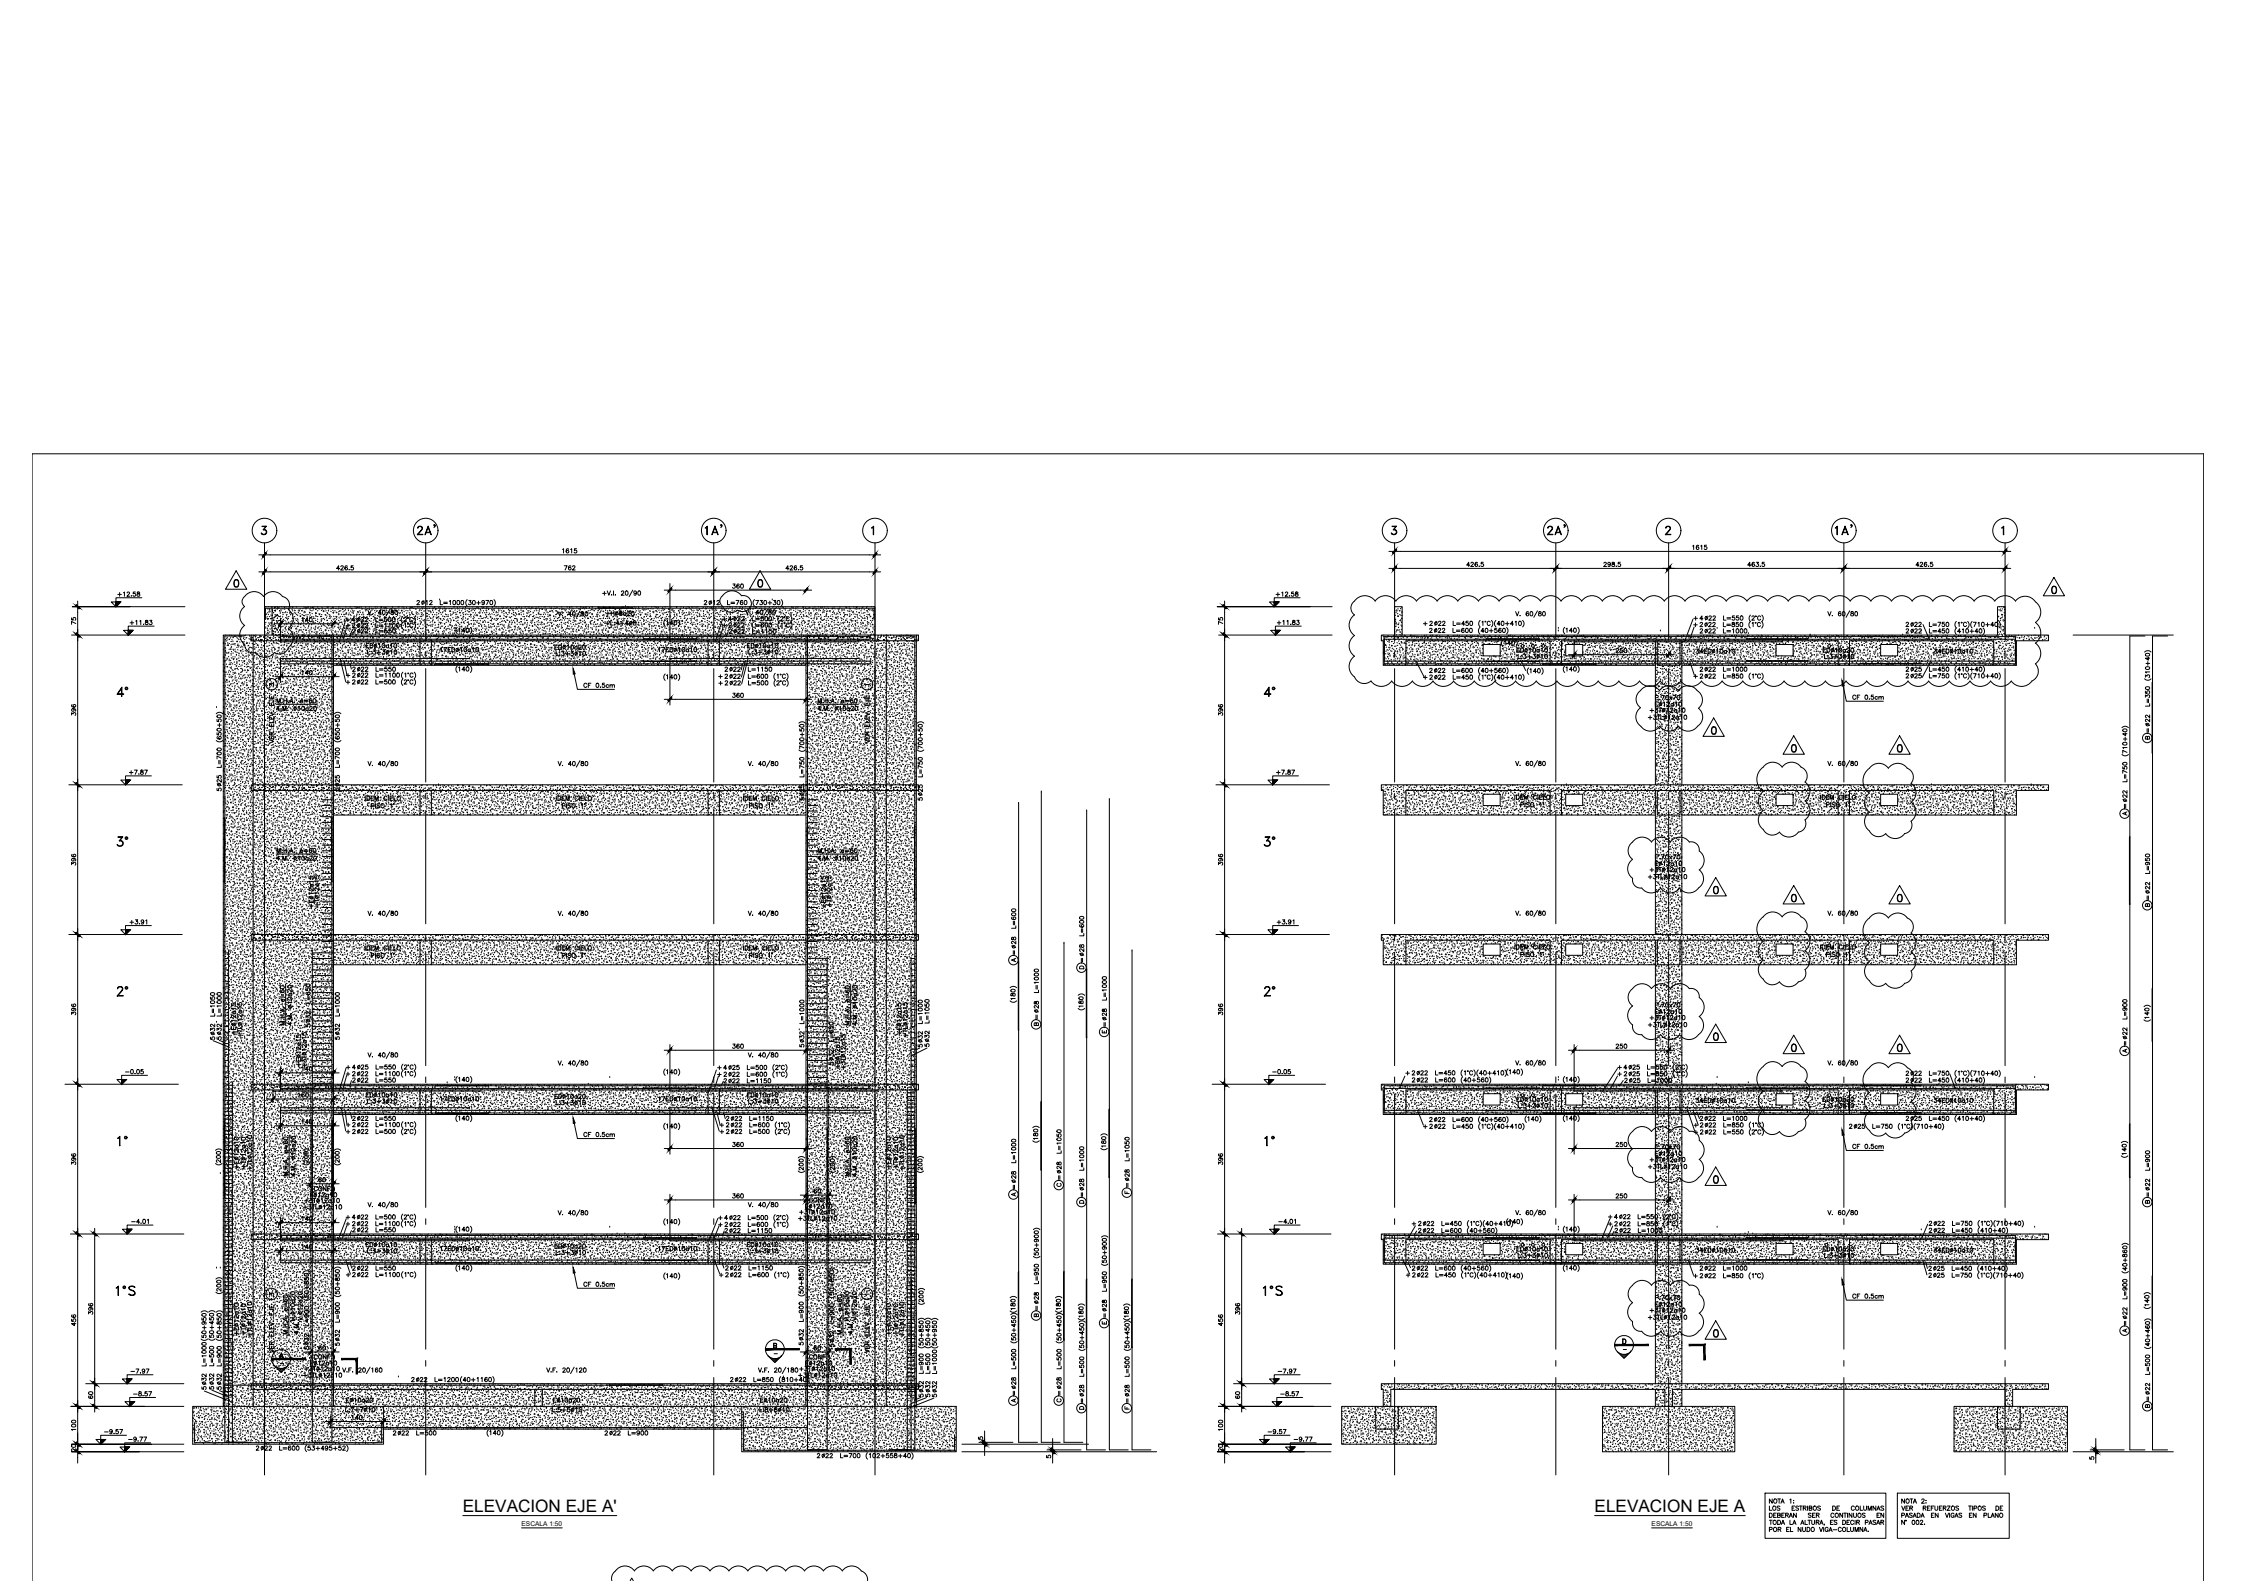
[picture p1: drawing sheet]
<svg xmlns="http://www.w3.org/2000/svg" width="1189mm" height="841mm" viewBox="0 0 1189 841" stroke-linecap="round" stroke-linejoin="round" font-family="sans-serif">
<defs><g id="words">
<g font-size="9.3">
<text x="220" y="284">2A'</text>
<text x="372" y="284">1A'</text>
<text x="818" y="284">2A'</text>
<text x="970" y="284">1A'</text>
</g>
<g font-size="9.1">
<text x="245" y="800">ELEVACION EJE A'</text>
<text x="844" y="800">ELEVACION EJE A</text>
</g>
<g font-size="8.8">
<text x="61" y="370">4°</text>
<text x="668" y="370">4°</text>
<text x="61" y="449">3°</text>
<text x="668" y="449">3°</text>
<text x="61" y="528">2°</text>
<text x="668" y="528">2°</text>
<text x="68" y="607" transform="rotate(-90 68 607)">1°</text>
<text x="668" y="607">1°</text>
<text x="61" y="687">1°S</text>
<text x="667" y="687">1°S</text>
</g>
<g font-size="5.7">
<text x="297" y="294">1615</text>
<text x="159" y="330">140</text>
<text x="190" y="330">22</text>
<text x="198" y="330">L=500</text>
<text x="242" y="336">140</text>
<text x="828" y="336">140</text>
<text x="1012" y="333">22</text>
<text x="1020" y="333">L=750</text>
<text x="190" y="336">22</text>
<text x="198" y="336">L=550</text>
<text x="903" y="336">22</text>
<text x="911" y="336">L=1000</text>
<text x="1012" y="336">22</text>
<text x="1020" y="336">L=450</text>
<text x="795" y="343">140</text>
<text x="242" y="356">140</text>
<text x="828" y="356">140</text>
<text x="352" y="361">140</text>
<text x="387" y="360">22</text>
<text x="387" y="364">22</text>
<text x="395" y="360">L=600</text>
<text x="395" y="364">L=500</text>
<text x="875" y="371">P.70x70</text>
<text x="1139" y="375" transform="rotate(-90 1139 375)">L=350</text>
<text x="1139" y="383" transform="rotate(-90 1139 383)">22</text>
<text x="181" y="407" transform="rotate(-90 181 407)">L=700</text>
<text x="489" y="412" transform="rotate(-90 489 412)">L=750</text>
<text x="181" y="415" transform="rotate(-90 181 415)">25</text>
<text x="192" y="425">IDEM CIELO</text>
<text x="489" y="420" transform="rotate(-90 489 420)">25</text>
<text x="195" y="429">PISO 1°</text>
<text x="875" y="456">P.70x70</text>
<text x="1139" y="463" transform="rotate(-90 1139 463)">L=950</text>
<text x="1139" y="472" transform="rotate(-90 1139 472)">22</text>
<text x="800" y="503">IDEM CIELO</text>
<text x="804" y="507">PISO 1°</text>
<text x="165" y="532" transform="rotate(-90 165 532)">L=650</text>
<text x="115" y="539" transform="rotate(-90 115 539)">L=1050</text>
<text x="165" y="540" transform="rotate(-90 165 540)">32</text>
<text x="181" y="539" transform="rotate(-90 181 539)">L=1000</text>
<text x="875" y="534">P.70x70</text>
<text x="489" y="543" transform="rotate(-90 489 543)">L=1000</text>
<text x="115" y="546" transform="rotate(-90 115 546)">32</text>
<text x="181" y="546" transform="rotate(-90 181 546)">32</text>
<text x="489" y="550" transform="rotate(-90 489 550)">32</text>
<text x="66" y="569">-0.05</text>
<text x="190" y="567">25</text>
<text x="198" y="567">L=550</text>
<text x="352" y="569">140</text>
<text x="672" y="569">-0.05</text>
<text x="798" y="569">140</text>
<text x="863" y="567">25</text>
<text x="871" y="567">L=550</text>
<text x="190" y="570">22</text>
<text x="198" y="570">L=1100</text>
<text x="863" y="570">25</text>
<text x="863" y="574">25</text>
<text x="871" y="570">L=850</text>
<text x="871" y="574">L=1000</text>
<text x="1012" y="570">22</text>
<text x="1020" y="570">L=750</text>
<text x="159" y="596">140</text>
<text x="190" y="594">22</text>
<text x="198" y="594">L=550</text>
<text x="388" y="594">22</text>
<text x="396" y="594">L=1150</text>
<text x="903" y="594">22</text>
<text x="911" y="594">L=1000</text>
<text x="1012" y="594">25</text>
<text x="1020" y="594">L=450</text>
<text x="308" y="603">CF 0.5cm</text>
<text x="903" y="601">22</text>
<text x="911" y="601">L=550</text>
<text x="387" y="608">360</text>
<text x="854" y="608">250</text>
<text x="979" y="609">CF 0.5cm</text>
<text x="164" y="616" transform="rotate(-90 164 616)">200</text>
<text x="1139" y="620" transform="rotate(-90 1139 620)">L=900</text>
<text x="168" y="627">60</text>
<text x="1139" y="629" transform="rotate(-90 1139 629)">22</text>
<text x="387" y="635">360</text>
<text x="430" y="633">60</text>
<text x="854" y="635">250</text>
<text x="159" y="647">140</text>
<text x="190" y="653">22</text>
<text x="198" y="653">L=550</text>
<text x="242" y="653">140</text>
<text x="387" y="653">22</text>
<text x="387" y="650">22</text>
<text x="395" y="653">L=1150</text>
<text x="395" y="650">L=600</text>
<text x="754" y="653">22</text>
<text x="762" y="653">L=600</text>
<text x="828" y="653">140</text>
<text x="858" y="653">22</text>
<text x="858" y="650">22</text>
<text x="866" y="650">L=850</text>
<text x="866" y="653">L=1000</text>
<text x="190" y="677">22</text>
<text x="198" y="677">L=1100</text>
<text x="242" y="673">140</text>
<text x="352" y="677">140</text>
<text x="388" y="673">22</text>
<text x="395" y="673">L=1150</text>
<text x="798" y="677">140</text>
<text x="828" y="673">140</text>
<text x="1024" y="677">25</text>
<text x="1032" y="677">L=750</text>
<text x="50" y="696" transform="rotate(-90 50 696)">396</text>
<text x="181" y="701" transform="rotate(-90 181 701)">L=900</text>
<text x="657" y="696" transform="rotate(-90 657 696)">396</text>
<text x="153" y="707" transform="rotate(-90 153 707)">M.H.A. e=60</text>
<text x="447" y="707" transform="rotate(-90 447 707)">M.H.A. e=60</text>
<text x="181" y="708" transform="rotate(-90 181 708)">32</text>
<text x="168" y="715">60</text>
<text x="430" y="715">60</text>
<text x="110" y="724" transform="rotate(-90 110 724)">L=1000</text>
<text x="68" y="728">-7.97</text>
<text x="110" y="732" transform="rotate(-90 110 732)">32</text>
<text x="675" y="728">-7.97</text>
<text x="1139" y="728" transform="rotate(-90 1139 728)">L=500</text>
<text x="1139" y="737" transform="rotate(-90 1139 737)">22</text>
<text x="50" y="741" transform="rotate(-90 50 741)">60</text>
<text x="70" y="740">-8.57</text>
<text x="657" y="741" transform="rotate(-90 657 741)">60</text>
<text x="677" y="740">-8.57</text>
<text x="258" y="760">140</text>
<text x="67" y="764">-9.77</text>
<text x="684" y="764">-9.77</text>
</g>
<g font-size="5.3">
<text x="895" y="292">1615</text>
<text x="177" y="303">426.5</text>
<text x="298" y="303">762</text>
<text x="415" y="303">426.5</text>
<text x="775" y="301">426.5</text>
<text x="848" y="301">298.5</text>
<text x="924" y="301">463.5</text>
<text x="1013" y="301">426.5</text>
<text x="61" y="316">+12.58</text>
<text x="387" y="312">360</text>
<text x="674" y="316">+12.58</text>
<text x="224" y="321">12</text>
<text x="232" y="321">L=1000</text>
<text x="376" y="321">12</text>
<text x="384" y="321">L=760</text>
<text x="320" y="327">+H%%C8a20</text>
<text x="389" y="329">22</text>
<text x="397" y="329">L=500</text>
<text x="903" y="329">22</text>
<text x="911" y="329">L=550</text>
<text x="41" y="332" transform="rotate(-90 41 332)">75</text>
<text x="68" y="332">+11.83</text>
<text x="182" y="330">+</text>
<text x="190" y="333">22</text>
<text x="198" y="333">L=1100</text>
<text x="352" y="332">140</text>
<text x="389" y="333">22</text>
<text x="397" y="333">L=600</text>
<text x="648" y="332" transform="rotate(-90 648 332)">75</text>
<text x="675" y="332">+11.83</text>
<text x="760" y="336">22</text>
<text x="760" y="332">22</text>
<text x="768" y="336">L=600</text>
<text x="768" y="332">L=450</text>
<text x="903" y="333">22</text>
<text x="911" y="333">L=850</text>
<text x="389" y="336">22</text>
<text x="397" y="336">L=1150</text>
<text x="854" y="346">250</text>
<text x="159" y="358">140</text>
<text x="190" y="356">22</text>
<text x="190" y="359">22</text>
<text x="198" y="356">L=550</text>
<text x="198" y="359">L=1100</text>
<text x="387" y="356">22</text>
<text x="395" y="356">L=1150</text>
<text x="760" y="357">22</text>
<text x="768" y="357">L=600</text>
<text x="809" y="357">140</text>
<text x="903" y="356">22</text>
<text x="903" y="360">22</text>
<text x="911" y="356">L=1000</text>
<text x="911" y="360">L=850</text>
<text x="1012" y="356">25</text>
<text x="1012" y="360">25</text>
<text x="1020" y="356">L=450</text>
<text x="1020" y="360">L=750</text>
<text x="190" y="363">22</text>
<text x="198" y="363">L=500</text>
<text x="308" y="365">CF 0.5cm</text>
<text x="379" y="360">+</text>
<text x="379" y="364">+</text>
<text x="752" y="361">+</text>
<text x="760" y="361">22</text>
<text x="768" y="361">L=450</text>
<text x="387" y="370">360</text>
<text x="979" y="371">CF 0.5cm</text>
<text x="146" y="373">M.H.A. e=60</text>
<text x="432" y="373">M.H.A. e=60</text>
<text x="41" y="380" transform="rotate(-90 41 380)">396</text>
<text x="648" y="380" transform="rotate(-90 648 380)">396</text>
<text x="146" y="394" transform="rotate(-90 146 394)">VER ELEV. EJE 3</text>
<text x="461" y="394" transform="rotate(-90 461 394)">VER ELEV. EJE 1</text>
<text x="118" y="407" transform="rotate(-90 118 407)">L=700</text>
<text x="68" y="411">+7.87</text>
<text x="427" y="412" transform="rotate(-90 427 412)">L=750</text>
<text x="675" y="411">+7.87</text>
<text x="118" y="415" transform="rotate(-90 118 415)">25</text>
<text x="1126" y="415" transform="rotate(-90 1126 415)">L=750</text>
<text x="427" y="420" transform="rotate(-90 427 420)">25</text>
<text x="800" y="424">IDEM CIELO</text>
<text x="962" y="424">IDEM CIELO</text>
<text x="1126" y="423" transform="rotate(-90 1126 423)">22</text>
<text x="804" y="428">PISO 1°</text>
<text x="966" y="428">PISO 1°</text>
<text x="146" y="452">M.H.A. e=60</text>
<text x="432" y="452">M.H.A. e=60</text>
<text x="41" y="459" transform="rotate(-90 41 459)">396</text>
<text x="648" y="459" transform="rotate(-90 648 459)">396</text>
<text x="167" y="482" transform="rotate(-90 167 482)">+E%%C12a15</text>
<text x="68" y="490">+3.91</text>
<text x="675" y="490">+3.91</text>
<text x="539" y="492" transform="rotate(-90 539 492)">L=600</text>
<text x="575" y="496" transform="rotate(-90 575 496)">L=600</text>
<text x="192" y="504">IDEM CIELO</text>
<text x="294" y="504">IDEM CIELO</text>
<text x="393" y="504">IDEM CIELO</text>
<text x="539" y="501" transform="rotate(-90 539 501)">28</text>
<text x="195" y="508">PISO 1°</text>
<text x="297" y="508">PISO 1°</text>
<text x="396" y="508">PISO 1°</text>
<text x="575" y="504" transform="rotate(-90 575 504)">28</text>
<text x="551" y="526" transform="rotate(-90 551 526)">L=1000</text>
<text x="587" y="530" transform="rotate(-90 587 530)">L=1000</text>
<text x="41" y="538" transform="rotate(-90 41 538)">396</text>
<text x="118" y="539" transform="rotate(-90 118 539)">L=1000</text>
<text x="551" y="534" transform="rotate(-90 551 534)">28</text>
<text x="587" y="539" transform="rotate(-90 587 539)">28</text>
<text x="648" y="538" transform="rotate(-90 648 538)">396</text>
<text x="152" y="543" transform="rotate(-90 152 543)">M.H.A. e=60</text>
<text x="427" y="543" transform="rotate(-90 427 543)">L=1000</text>
<text x="450" y="543" transform="rotate(-90 450 543)">M.H.A. e=60</text>
<text x="493" y="542" transform="rotate(-90 493 542)">L=1050</text>
<text x="1126" y="540" transform="rotate(-90 1126 540)">L=900</text>
<text x="118" y="546" transform="rotate(-90 118 546)">32</text>
<text x="427" y="550" transform="rotate(-90 427 550)">32</text>
<text x="493" y="550" transform="rotate(-90 493 550)">32</text>
<text x="1126" y="549" transform="rotate(-90 1126 549)">22</text>
<text x="387" y="556">360</text>
<text x="442" y="552" transform="rotate(-90 442 552)">L=650</text>
<text x="854" y="556">250</text>
<text x="442" y="560" transform="rotate(-90 442 560)">32</text>
<text x="159" y="568">140</text>
<text x="387" y="567">25</text>
<text x="394" y="567">L=500</text>
<text x="751" y="570">22</text>
<text x="758" y="570">L=450</text>
<text x="190" y="574">22</text>
<text x="198" y="574">L=550</text>
<text x="242" y="573">140</text>
<text x="387" y="574">22</text>
<text x="387" y="570">22</text>
<text x="394" y="574">L=1150</text>
<text x="394" y="570">L=600</text>
<text x="751" y="574">22</text>
<text x="759" y="574">L=600</text>
<text x="828" y="573">140</text>
<text x="1012" y="574">22</text>
<text x="1020" y="574">L=450</text>
<text x="157" y="581">160</text>
<text x="242" y="594">140</text>
<text x="828" y="594">140</text>
<text x="190" y="597">22</text>
<text x="352" y="598">140</text>
<text x="388" y="597">22</text>
<text x="396" y="597">L=600</text>
<text x="760" y="594">22</text>
<text x="760" y="598">22</text>
<text x="768" y="594">L=600</text>
<text x="768" y="598">L=450</text>
<text x="808" y="594">140</text>
<text x="903" y="597">22</text>
<text x="911" y="597">L=850</text>
<text x="982" y="598">25</text>
<text x="990" y="598">L=750</text>
<text x="190" y="601">22</text>
<text x="198" y="601">L=500</text>
<text x="388" y="601">22</text>
<text x="396" y="601">L=500</text>
<text x="563" y="611" transform="rotate(-90 563 611)">L=1050</text>
<text x="875" y="609">P.70x70</text>
<text x="41" y="617" transform="rotate(-90 41 617)">396</text>
<text x="118" y="616" transform="rotate(-90 118 616)">200</text>
<text x="181" y="616" transform="rotate(-90 181 616)">200</text>
<text x="539" y="616" transform="rotate(-90 539 616)">L=1000</text>
<text x="599" y="615" transform="rotate(-90 599 615)">L=1050</text>
<text x="648" y="617" transform="rotate(-90 648 617)">396</text>
<text x="153" y="623" transform="rotate(-90 153 623)">M.H.A. e=60</text>
<text x="426" y="620" transform="rotate(-90 426 620)">200</text>
<text x="443" y="620" transform="rotate(-90 443 620)">200</text>
<text x="450" y="623" transform="rotate(-90 450 623)">M.H.A. e=60</text>
<text x="489" y="620" transform="rotate(-90 489 620)">200</text>
<text x="563" y="619" transform="rotate(-90 563 619)">28</text>
<text x="575" y="620" transform="rotate(-90 575 620)">L=1000</text>
<text x="599" y="623" transform="rotate(-90 599 623)">28</text>
<text x="539" y="624" transform="rotate(-90 539 624)">28</text>
<text x="575" y="629" transform="rotate(-90 575 629)">28</text>
<text x="190" y="646">22</text>
<text x="198" y="646">L=500</text>
<text x="387" y="646">22</text>
<text x="395" y="646">L=500</text>
<text x="858" y="646">22</text>
<text x="866" y="646">L=550</text>
<text x="69" y="648">-4.01</text>
<text x="190" y="649">22</text>
<text x="198" y="649">L=1100</text>
<text x="352" y="648">140</text>
<text x="379" y="650">+</text>
<text x="676" y="648">-4.01</text>
<text x="754" y="649">22</text>
<text x="762" y="649">L=450</text>
<text x="798" y="648">140</text>
<text x="1024" y="653">22</text>
<text x="1024" y="649">22</text>
<text x="1032" y="653">L=450</text>
<text x="1032" y="649">L=750</text>
<text x="159" y="662">140</text>
<text x="190" y="673">22</text>
<text x="198" y="673">L=550</text>
<text x="388" y="677">22</text>
<text x="395" y="677">L=600</text>
<text x="751" y="673">22</text>
<text x="751" y="677">22</text>
<text x="759" y="673">L=600</text>
<text x="759" y="677">L=450</text>
<text x="903" y="673">22</text>
<text x="903" y="677">22</text>
<text x="911" y="673">L=1000</text>
<text x="911" y="677">L=850</text>
<text x="1024" y="673">25</text>
<text x="1032" y="673">L=450</text>
<text x="308" y="682">CF 0.5cm</text>
<text x="551" y="680" transform="rotate(-90 551 680)">L=950</text>
<text x="118" y="684" transform="rotate(-90 118 684)">200</text>
<text x="551" y="689" transform="rotate(-90 551 689)">28</text>
<text x="587" y="684" transform="rotate(-90 587 684)">L=950</text>
<text x="875" y="689">P.70x70</text>
<text x="979" y="688">CF 0.5cm</text>
<text x="1126" y="688" transform="rotate(-90 1126 688)">L=900</text>
<text x="490" y="690" transform="rotate(-90 490 690)">200</text>
<text x="587" y="693" transform="rotate(-90 587 693)">28</text>
<text x="426" y="700" transform="rotate(-90 426 700)">L=900</text>
<text x="442" y="701" transform="rotate(-90 442 701)">L=900</text>
<text x="1126" y="696" transform="rotate(-90 1126 696)">22</text>
<text x="41" y="702" transform="rotate(-90 41 702)">456</text>
<text x="159" y="707" transform="rotate(-90 159 707)">4.M.</text>
<text x="164" y="702" transform="rotate(-90 164 702)">L=900</text>
<text x="452" y="707" transform="rotate(-90 452 707)">4.M.</text>
<text x="648" y="702" transform="rotate(-90 648 702)">456</text>
<text x="164" y="710" transform="rotate(-90 164 710)">32</text>
<text x="426" y="708" transform="rotate(-90 426 708)">32</text>
<text x="442" y="709" transform="rotate(-90 442 709)">32</text>
<text x="146" y="717" transform="rotate(-90 146 717)">VER ELEV. EJE 3</text>
<text x="461" y="717" transform="rotate(-90 461 717)">VER ELEV. EJE 1</text>
<text x="114" y="724" transform="rotate(-90 114 724)">L=500</text>
<text x="118" y="724" transform="rotate(-90 118 724)">L=900</text>
<text x="539" y="725" transform="rotate(-90 539 725)">L=500</text>
<text x="563" y="725" transform="rotate(-90 563 725)">L=500</text>
<text x="114" y="732" transform="rotate(-90 114 732)">32</text>
<text x="118" y="732" transform="rotate(-90 118 732)">32</text>
<text x="490" y="728" transform="rotate(-90 490 728)">L=900</text>
<text x="493" y="728" transform="rotate(-90 493 728)">L=500</text>
<text x="497" y="728" transform="rotate(-90 497 728)">L=1000</text>
<text x="575" y="729" transform="rotate(-90 575 729)">L=500</text>
<text x="599" y="729" transform="rotate(-90 599 729)">L=500</text>
<text x="222" y="732">22</text>
<text x="229" y="732">L=1200</text>
<text x="390" y="732">22</text>
<text x="398" y="732">L=850</text>
<text x="490" y="736" transform="rotate(-90 490 736)">32</text>
<text x="493" y="736" transform="rotate(-90 493 736)">32</text>
<text x="497" y="736" transform="rotate(-90 497 736)">32</text>
<text x="539" y="733" transform="rotate(-90 539 733)">28</text>
<text x="563" y="733" transform="rotate(-90 563 733)">28</text>
<text x="575" y="738" transform="rotate(-90 575 738)">28</text>
<text x="599" y="738" transform="rotate(-90 599 738)">28</text>
<text x="185" y="752">140</text>
<text x="41" y="758" transform="rotate(-90 41 758)">100</text>
<text x="54" y="760">-9.57</text>
<text x="212" y="760">22</text>
<text x="219" y="760">L=500</text>
<text x="324" y="760">22</text>
<text x="332" y="760">L=900</text>
<text x="648" y="758" transform="rotate(-90 648 758)">100</text>
<text x="670" y="760">-9.57</text>
<text x="41" y="769" transform="rotate(-90 41 769)">20</text>
<text x="139" y="768">22</text>
<text x="147" y="768">L=600</text>
<text x="436" y="772">22</text>
<text x="444" y="772">L=700</text>
<text x="648" y="769" transform="rotate(-90 648 769)">20</text>
</g>
<g font-size="4.9">
<text x="381" y="329">+</text>
<text x="895" y="329">+</text>
<text x="182" y="333">+</text>
<text x="752" y="332">+</text>
<text x="895" y="333">+</text>
<text x="895" y="360">+</text>
<text x="182" y="363">+</text>
<text x="1134" y="392">B</text>
<text x="1122" y="433">A</text>
<text x="1134" y="481">B</text>
<text x="489" y="555">5</text>
<text x="379" y="567">+</text>
<text x="379" y="570">+</text>
<text x="380" y="597">+</text>
<text x="752" y="598">+</text>
<text x="895" y="597">+</text>
<text x="182" y="601">+</text>
<text x="380" y="601">+</text>
<text x="534" y="634">A</text>
<text x="570" y="638">D</text>
<text x="1134" y="638">B</text>
<text x="182" y="646">+</text>
<text x="379" y="646">+</text>
<text x="182" y="649">+</text>
<text x="746" y="649">+</text>
<text x="380" y="677">+</text>
<text x="743" y="677">+</text>
<text x="895" y="677">+</text>
<text x="546" y="698">B</text>
<text x="1122" y="706">A</text>
<text x="438" y="714">5</text>
<text x="160" y="715">5</text>
<text x="106" y="736">5</text>
<text x="110" y="736">5</text>
<text x="114" y="736">5</text>
<text x="534" y="743">A</text>
<text x="558" y="743">C</text>
<text x="570" y="747">D</text>
<text x="1134" y="746">B</text>
</g>
<g font-size="4.4">
<text x="114" y="419">5</text>
<text x="176" y="419">5</text>
<text x="422" y="424">5</text>
<text x="485" y="424">5</text>
<text x="534" y="510">A</text>
<text x="570" y="514">D</text>
<text x="161" y="544">5</text>
<text x="546" y="544">B</text>
<text x="110" y="551">5</text>
<text x="114" y="551">5</text>
<text x="176" y="551">5</text>
<text x="582" y="548">E</text>
<text x="422" y="555">5</text>
<text x="485" y="555">5</text>
<text x="1122" y="558">A</text>
<text x="438" y="564">5</text>
<text x="558" y="629">C</text>
<text x="594" y="633">F</text>
<text x="582" y="702">E</text>
<text x="176" y="713">5</text>
<text x="422" y="713">5</text>
<text x="485" y="740">5</text>
<text x="489" y="740">5</text>
<text x="492" y="740">5</text>
<text x="594" y="746">F</text>
</g>
<g font-size="4">
<text x="533" y="524">)</text>
<text x="569" y="536">(</text>
<text x="569" y="700">(</text>
<text x="594" y="700">(</text>
</g>
<g font-size="3.5">
<text x="569" y="528">)</text>
<text x="533" y="531">(</text>
<text x="1133" y="534">)</text>
<text x="1133" y="542">(</text>
<text x="545" y="598">)</text>
<text x="545" y="605">(</text>
<text x="581" y="602">)</text>
<text x="1121" y="606">)</text>
<text x="113" y="610">)</text>
<text x="159" y="610">)</text>
<text x="176" y="610">)</text>
<text x="581" y="609">(</text>
<text x="113" y="617">(</text>
<text x="159" y="617">(</text>
<text x="176" y="617">(</text>
<text x="422" y="614">)</text>
<text x="438" y="614">)</text>
<text x="484" y="614">)</text>
<text x="1121" y="613">(</text>
<text x="422" y="621">(</text>
<text x="438" y="621">(</text>
<text x="484" y="621">(</text>
<text x="113" y="678">)</text>
<text x="485" y="683">)</text>
<text x="113" y="685">(</text>
<text x="533" y="688">)</text>
<text x="557" y="688">)</text>
<text x="1133" y="686">)</text>
<text x="485" y="691">(</text>
<text x="533" y="695">(</text>
<text x="557" y="695">(</text>
<text x="569" y="692">)</text>
<text x="594" y="692">)</text>
<text x="1133" y="693">(</text>
<text x="276" y="807">ESCALA 1:50</text>
<text x="874" y="807">ESCALA 1:50</text>
</g>
<g font-size="2.6">
<text x="409" y="717">-</text>
<text x="858" y="715">-</text>
<text x="147" y="722">-</text>
</g>
</g></defs>
<!-- layer: RLA-FORMATO -->
<path d="M17 836v-596h1149v596" fill="none" stroke="#000" stroke-width=".53"/>
<g fill="none" stroke="#000" stroke-width=".53">
<path d="M118 336h.1M118 340h.1M119 338h.1M119 336h.1M120 339h.1M120 338h.1M120 337h.1M120 338v1M121 340h-1M121 338h.1M122 336h.1M122 337v1"/>
<path d="M122 339h.1M123 336h.1M123 338v1M123 337h1M123 339h.1M123 337h.1M124 336v1M124 336h1M125 336v1M125 337h1M125 339h.1M126 339l-1 1"/>
<path d="M126 338h.1M126 336v1M126 338h1M127 339v1M127 337h.1M127 336h1M128 338h-1M128 337h.1M128 339h1M129 340h.1M129 338h.1M129 337h.1"/>
<path d="M129 339v1M129 336h1M129 338h1M130 336h.1M130 337h1M130 337v1M130 340h1M132 338h.1M132 336v1M132 336h.1M132 338h1M133 337l-1 1"/>
<path d="M133 339h.1M133 338h.1M133 337h1M134 338v1M134 336h1M134 339h1M135 339v1M135 337h.1M135 336h.1M135 338h1M136 338h.1M136 337h1"/>
<path d="M137 338v1M137 336h1M137 339h1M138 337h-1M138 338h.1M138 336v1M138 339h.1M138 340h.1M138 338h1M139 337h1M139 339h1M140 339h.1"/>
<path d="M140 330h.1M140 334h.1M140 322h.1M140 322h1M140 336h1M140 321h1M140 325h1M140 329h1M140 332h1M141 327h.1M141 331l-1 1M141 337v1"/>
<path d="M141 335h.1M141 339v1M141 325h.1M141 339h.1M141 338h1M141 332h1M141 326h.1M141 322h1M141 324h1M141 327h1M141 333h1M141 335h1"/>
<path d="M142 334v1M142 337h.1M142 331h.1M142 327v1M142 325h.1M142 333v1M142 327h.1M142 321h.1M142 329v1M142 323v1M142 335h.1M142 340h1"/>
<path d="M142 322h1M142 337h1M142 323h1M142 326h1M142 330h1M142 334h1M143 333h.1M143 323v1M143 338h.1M143 329v1M143 337h.1M143 327h.1"/>
<path d="M143 325v1M143 339h.1M143 331h.1M143 338h1M143 321h1M143 327h1M143 329h1M143 332h1M144 330h.1M144 322v1M144 334h.1M144 325v1"/>
<path d="M144 335h.1M144 323h.1M144 337l1 1M144 339h1M144 324h1M144 328h1M144 331h1M144 335h1M145 335h-1M145 327h-1M145 340h.1M145 334h.1"/>
<path d="M145 328h.1M145 336v1M145 330h.1M145 332v1M145 326v1M145 321v1M145 323h1M146 337h.1M146 321h.1M146 326h.1M146 332h.1M146 334h.1"/>
<path d="M146 325h.1M146 331h.1M146 336h.1M146 323h.1M146 332v1M146 338h.1M146 328v1M146 333h1M146 325v1M147 336h.1M147 340h-1M147 322h.1"/>
<path d="M147 325h.1M147 329h.1M147 333h.1M147 321h.1M147 327h.1M147 325v1M147 328v1M147 338h.1M147 334h.1M147 332h.1M148 337h.1M148 339h.1"/>
<path d="M148 326h.1M148 328h.1M148 321l-1 1M148 336h.1M148 331h.1M148 333h.1M148 335v1M148 323h.1M148 329v1M148 324h.1M148 324v1M148 338v1"/>
<path d="M148 330h.1M149 338h.1M149 322h.1M149 323h.1M149 327h.1M149 330h.1M149 334h.1M149 328h.1M149 339h.1M149 340h.1M149 332h.1M149 321h.1"/>
<path d="M149 331v1M149 336h1M150 324h.1M150 336h.1M150 322h.1M150 325h.1M150 331h.1M150 333h.1M150 334l-1 1M150 326h-1M150 328v1M150 328h.1"/>
<path d="M150 337h.1M150 321h.1M151 340h.1M151 339h.1M151 321h.1M151 324h.1M151 328h.1M151 332h.1M151 335h.1M151 334h.1M151 330v1M151 336h.1"/>
<path d="M151 322h.1M151 338v1M151 332v1M151 327h.1M151 323v1M151 329h.1M151 331h1M151 325h1M151 333h.1M152 339h-1M152 336h.1M152 338h.1"/>
<path d="M152 325h.1M152 327h.1M152 330h.1M152 322h.1M152 337h.1M152 324h.1M152 326v1M152 334v1M152 328h.1M152 339h.1M152 327h1M153 337h.1"/>
<path d="M153 329h-1M153 322h.1M153 326h.1M153 329h.1M153 333h.1M153 335h.1M153 331v1M153 322v1M153 336v1M153 324h.1M154 337h.1M154 321h.1"/>
<path d="M154 324h.1M154 330h.1M154 332h.1M154 335h.1M154 339h.1M154 325h.1M154 331h.1M154 336h.1M154 329h.1M154 332v1M154 334h.1M154 328h1"/>
<path d="M154 322l1 1M155 325h.1M155 338h.1M155 323h.1M155 327h.1M155 331h.1M155 334h.1M155 321h.1M155 337v1M155 335h.1M155 336v1M155 330h1"/>
<path d="M155 328v1M156 337h.1M156 324h.1M156 326h.1M156 329h.1M156 335h.1M156 334v1M156 338h.1M156 323h.1M156 327h.1M156 331h.1M156 340h1"/>
<path d="M157 332l-1 1M157 324l-1 1M157 336h.1M157 339h.1M157 321h.1M157 325h.1M157 328h.1M157 332h.1M157 334h.1M157 333h.1M157 340h.1M157 335h.1"/>
<path d="M157 338h.1M157 337h.1M158 323h.1M158 334h.1M158 336h.1M158 333v1M158 333h.1M159 337h-1M159 338h.1M159 337h.1M159 322h.1M159 333h.1"/>
<path d="M159 340h.1M160 323h.1M160 333h-1M160 336h.1M160 339h.1M160 334h.1M160 338h.1M160 322h.1M161 333h.1M161 338h.1M161 335h.1M161 337v1"/>
<path d="M161 321h.1M161 323v1M161 339h.1M161 336h.1M162 321v1M162 339h.1M162 322h.1M162 333h.1M162 333v1M162 335h.1M163 338l-1 1M163 339h.1"/>
<path d="M163 336h.1M163 321h.1M163 332h.1M163 337v1M163 334h1M163 336h1M164 337h-1M164 334v1M164 338h.1M164 322h.1M164 333h.1M164 335h.1"/>
<path d="M164 323h.1M164 339h.1M164 321l1 1M165 332v1M165 337h.1M165 323h.1M165 334h.1M165 336v1M165 321h.1M166 323h.1M166 322h.1M166 337h.1"/>
<path d="M166 338h.1M166 321h.1M166 332h.1M166 334v1M166 339h1M166 333h1M167 339l-1 1M167 339h.1M167 335h.1M167 333h.1M167 322h.1M167 334h.1"/>
<path d="M168 335h.1M168 335v1M168 339v1M168 337h.1M168 321h.1M168 323h.1M168 332h.1M168 334h.1M168 339h.1M169 322h-1M169 325h.1M169 331v1"/>
<path d="M169 336h.1M169 322h.1M169 329h.1M169 333h.1M169 337v1M169 335h.1M169 340h.1M169 339h.1M169 336h1M170 330h.1M170 332v1M170 326h-1"/>
<path d="M170 335h.1M170 329h.1M170 337h.1M170 339h.1M170 326h.1M170 328h.1M170 331h.1M170 323h.1M170 327v1M170 325h.1M170 333v1M170 321l1 1"/>
<path d="M170 338h1M171 322h.1M171 330v1M171 338h.1M171 323h.1M171 330h.1M171 334h.1M171 335h.1M171 323v1M171 337v1M171 329v1M171 323h1"/>
<path d="M171 327h.1M172 339h-1M172 328h.1M172 331h-1M172 336h.1M172 322h.1M172 325h.1M172 331h.1M172 333h.1M172 339h.1M172 333v1M172 333h1"/>
<path d="M172 325v1M173 323h-1M173 335v1M173 338h.1M173 335h.1M173 332h.1M173 327h.1M173 326h.1M173 339h.1M173 321h.1M173 324h.1M173 328h.1"/>
<path d="M173 336h.1M173 330v1M173 324v1M173 340h.1M174 329l-1 1M174 321h-1M174 323h.1M174 321h.1M174 333v1M174 331h.1M174 338h.1M174 325h.1"/>
<path d="M174 327h.1M174 330h.1M174 326h.1M174 332h.1M175 336h-1M175 331h.1M175 325v1M175 339v1M175 337h.1M175 322h.1M175 326h.1M175 329h.1"/>
<path d="M175 333h.1M175 323v1M175 327h.1M175 336h1M175 328h.1M175 338l1 1M176 334h-1M176 332h.1M176 335h.1M176 329h.1M176 321v1M176 335v1"/>
<path d="M176 331h.1M176 321h.1M176 324h.1M176 330h.1M176 333v1M176 327v1M176 323h.1M176 324h1M177 326h.1M177 324h-1M177 338h-1M177 330h.1"/>
<path d="M177 336v1M177 328h.1M177 338h.1M177 323h.1M177 327h.1M177 331h.1M177 334h.1M177 340h.1M177 331v1M177 329h.1M177 334h1M178 322h.1"/>
<path d="M178 334h.1M178 326h.1M178 326v1M178 324h.1M178 337h.1M178 329h.1M178 335h.1M178 336h.1M178 327v1M178 339h.1M179 337h-1M179 338h.1"/>
<path d="M179 332h.1M179 334h.1M179 330h.1M179 322h.1M179 339h.1M179 321h.1M179 325h.1M179 328h.1M179 330v1M179 324v1M179 327h.1M179 323v1"/>
<path d="M179 336v1M179 329h1M180 323h.1M180 339v1M180 333h.1M180 339h.1M180 322h.1M180 337h.1M180 329h.1M180 331h.1M180 334h.1M180 326h.1"/>
<path d="M180 332h.1M180 337h1M181 335h.1M181 337h.1M181 322h.1M181 336v1M182 335h.1M182 323l-1 1M182 337h.1M182 339v1M182 336h.1M182 339h.1"/>
<path d="M182 323h.1M183 322v1M183 338h.1M183 324h.1M183 335h.1M183 321h.1M183 340h.1M184 336l-1 1M184 338h.1M184 339h.1M184 322h.1M184 323h.1"/>
<path d="M185 338h.1M185 336v1M185 336h.1M185 321h.1M185 340h.1M185 335h.1M185 337v1M185 323h1M186 322h.1M186 338h.1M186 324h.1M186 335h.1"/>
<path d="M186 336h.1M187 323h.1M187 335v1M187 337h.1M187 324h.1M187 337h1M187 323h1M187 340h.1M188 321h.1M188 339v1M188 333v1M188 336h.1"/>
<path d="M188 338h1M188 321h1M188 338h.1M189 322h-1M189 321h.1M189 323v1M189 339h1M189 339h.1M190 338v1M190 324h.1M190 321v1M190 321h1"/>
<path d="M190 323h1M191 338h.1M191 339h.1M191 322h1M191 321h.1M192 322h.1M192 339h1M193 322v1M193 338h1M193 323h1M194 321h-1M194 339v1"/>
<path d="M194 322v1M194 338h.1M194 322h1M195 339v1M195 323v1M195 340h.1M195 322h1M195 339h1M195 321h1M196 339h.1M196 338h1M197 322h.1"/>
<path d="M197 322v1M197 322h1M197 340h1M198 339h-1M198 323h.1M198 321h1M199 322h.1M199 338h1M199 323h1M199 323h.1M199 321h1M200 339h.1"/>
<path d="M200 338h.1M201 323h.1M201 324h.1M201 322h1M201 339h1M201 321h1M202 340h-1M202 321h.1M202 322v1M202 323h1M203 338h-1M203 339v1"/>
<path d="M203 321h.1M203 340h.1M203 322h1M204 338v1M204 321h.1M204 323h.1M204 339h1M204 323h1M205 322h.1M205 338h.1M205 339h.1M205 339v1"/>
<path d="M205 338h1M206 324h.1M206 339h1M206 322h1M207 322h.1M207 322v1M207 321h1M208 323l-1 1M208 321h.1M208 339h.1M209 338h.1M209 322h.1"/>
<path d="M209 323h.1M209 340h.1M210 323h.1M210 339h.1M210 323v1M211 338h.1M211 321h.1M211 323h.1M212 339h.1M212 323h.1M213 337h.1M213 321h.1"/>
<path d="M213 323h.1M213 326h.1M213 336h.1M213 323h-1M213 338h.1M213 324h.1M213 340h.1M213 327h1M214 336h.1M214 337l-1 1M214 321h.1M214 322h.1"/>
<path d="M214 325h.1M214 323v1M214 327h.1M214 326h.1M214 329h1M214 330h.1M215 334h.1M215 337h.1M215 335l-1 1M215 339h.1M215 326h.1M215 328h.1"/>
<path d="M215 331h.1M215 323h.1M215 321v1M215 324h.1M216 339h.1M216 338h.1M216 323h.1M216 327h.1M216 330h.1M216 334h.1M216 326h-1M216 340h.1"/>
<path d="M216 331v1M216 329h.1M216 337v1M216 333h.1M216 336h.1M216 330h1M216 324h1M217 336h.1M217 325h.1M217 322h.1M217 331h.1M217 333h.1"/>
<path d="M217 326v1M217 329h.1M217 323h.1M217 327v1M217 339h.1M217 321v1M217 337h.1M217 332h1M218 338l-1 1M218 339h.1M218 321h.1M218 324h.1"/>
<path d="M218 328h.1M218 332h.1M218 335h.1M218 336v1M218 324v1M218 323v1M218 329h.1M218 333h.1M218 325h.1M219 322h.1M219 336h.1M219 338h.1"/>
<path d="M219 325h.1M219 327h.1M219 330h.1M219 334v1M219 337h.1M219 328h.1M219 339h.1M219 333h.1M219 327h1M219 321h.1M220 329h-1M220 337h.1"/>
<path d="M220 322h.1M220 326h.1M220 333h.1M220 332h.1M220 330v1M220 336v1M220 329v1M220 334h.1M220 324v1M220 335h.1M220 324h.1M220 338h.1"/>
<path d="M221 339v1M221 325h.1M221 321h.1M221 324h.1M221 330h.1M221 332h.1M221 335h.1M221 327v1M221 332v1M221 326v1M222 325h.1M222 334h-1"/>
<path d="M222 338h.1M222 323h.1M222 327h.1M222 331h.1M222 334h.1M222 337v1M222 321h.1M222 340h.1M222 336h.1M222 322v1M222 336v1M222 330h.1"/>
<path d="M222 328v1M222 332l1 1M222 326h.1M223 335h.1M223 338h-1M223 329h.1M223 330h.1M223 337h.1M223 324h.1M223 326h.1M223 323h.1M223 325h.1"/>
<path d="M223 339h.1M223 327v1M223 338h.1M223 332v1M224 330v1M224 336h.1M224 339h.1M224 325h.1M224 328h.1M224 332h.1M224 334h.1M224 326h.1"/>
<path d="M224 335h.1M224 323h.1M224 328h1M225 328l-1 1M225 323h.1M225 329h.1M225 331h.1M225 334h.1M225 330h.1M225 339h.1M225 333h.1M225 335l1 1"/>
<path d="M225 337h.1M226 338h.1M226 335h-1M226 332h.1M226 326h.1M226 324v1M226 337h.1M226 330h.1M226 333h.1M226 338v1M226 328h.1M226 330v1"/>
<path d="M226 323h1M226 327h.1M227 333h-1M227 333v1M227 331h.1M227 336h.1M227 339h.1M227 323h.1M227 325h.1M227 328h.1M227 334h.1M227 338h.1"/>
<path d="M227 334v1M227 326h.1M227 331h1M228 323h-1M228 337h.1M228 329h.1M228 338v1M228 324h.1M228 327h.1M228 331h.1M228 335h.1M228 323v1"/>
<path d="M228 339h.1M228 330v1M228 336h.1M228 340h.1M229 335h.1M229 329h.1M229 331h.1M229 339h.1M229 328h.1M229 330h.1M229 333h.1M229 325h.1"/>
<path d="M229 333v1M229 327v1M229 323h.1M229 324h.1M229 326v1M229 326h1M230 336v1M230 336h-1M230 340h.1M230 329h.1M230 336h.1M230 325h.1"/>
<path d="M230 332h.1M230 334h.1M230 331h.1M231 326v1M231 332h.1M231 338h.1M231 324h.1M231 327h.1M231 333h.1M231 335h.1M231 336h.1M231 339h.1"/>
<path d="M231 325h.1M231 338h1M232 326l-1 1M232 332h.1M232 334h.1M232 336v1M232 337h.1M232 323h.1M232 326h.1M232 330h.1M232 328h.1M232 330v1"/>
<path d="M232 324v1M232 327h.1M232 329h.1M232 335h.1M232 323h1M232 339l1 1M233 338h.1M233 327h.1M233 329h.1M233 332h.1M233 324h.1M233 330h.1"/>
<path d="M233 337h.1M233 327v1M233 325h1M233 339v1M234 331h-1M234 329v1M234 339h.1M234 324h.1M234 328h.1M234 331h.1M234 335h.1M234 334h.1"/>
<path d="M234 326h.1M234 335h1M234 323v1M235 337h.1M235 335l-1 1M235 327h-1M235 339v1M235 333v1M235 327v1M235 323h.1M235 326h.1M235 332h.1"/>
<path d="M235 334h.1M235 330h.1M236 325h.1M236 331v1M236 335h.1M236 323h.1M236 336h.1M236 329h.1M236 333h.1M236 340h.1M236 339h.1M236 328h.1"/>
<path d="M236 336v1M237 332v1M237 326h-1M237 327v1M237 337h.1M237 339h.1M237 326h.1M237 328h.1M237 331h.1M237 325h.1M237 329h.1M237 338h1"/>
<path d="M237 335h.1M238 332l-1 1M238 336v1M238 336h.1M238 330v1M238 333h.1M238 338h.1M238 323h.1M238 327h.1M238 330h.1M238 334h.1M238 323v1"/>
<path d="M238 335h.1M238 329h.1M238 325l1 1M238 339h.1M238 325h.1M239 339h-1M239 331h-1M239 328h.1M239 328v1M239 338h.1M239 332h.1M239 336h.1"/>
<path d="M239 325h.1M239 333h.1M239 331h.1M239 335l1 1M240 335h.1M240 324h.1M240 327h.1M240 324v1M240 339h.1M240 328h.1M241 339v1M241 338h.1"/>
<path d="M241 325h.1M241 327h.1M241 326h.1M241 324h.1M241 328l1 1M242 325h.1M242 339v1M242 323v1M242 327h.1M242 326h.1M242 329h.1M242 328h.1"/>
<path d="M242 338l1 1M243 327h.1M243 324h.1M243 323h.1M244 324h-1M244 339h.1M244 325v1M244 340h.1M244 338h.1M244 323h.1M244 327h.1M244 329h.1"/>
<path d="M244 328h1M245 324h.1M245 326v1M245 326h.1M245 329h.1M245 327v1M245 325h.1M246 329h-1M246 338v1M246 339h.1M246 325h.1M246 328h.1"/>
<path d="M246 327h.1M246 323v1M247 340h.1M247 325h-1M247 323h.1M247 329h.1M247 338h.1M247 327v1M247 325h1M248 327h.1M248 329h.1M248 323v1"/>
<path d="M248 340h.1M248 322h.1M248 326h.1M249 323l-1 1M249 325v1M249 325h.1M249 339h.1M249 323h.1M249 328h.1M249 326h.1M250 322v1M250 321h.1"/>
<path d="M250 338h1M250 324h1M250 327h1M250 340h.1M250 328h1M250 322h.1M251 328h-1M251 326h.1M251 326v1M251 338h.1M251 323h.1M251 325h.1"/>
<path d="M251 339h1M251 328h1M251 330h1M251 333h1M251 339h.1M251 336h.1M252 332l-1 1M252 324h.1M252 328v1M252 322h-1M252 334h.1M252 333h.1"/>
<path d="M252 325v1M252 336h1M252 325h1M252 329h1M252 332h1M252 335h.1M253 325v1M253 321h-1M253 339h-1M253 328v1M253 338h.1M253 330h.1"/>
<path d="M253 338h1M253 337h1M253 322h1M253 324h1M253 327h1M253 333h1M253 335h1M253 321v1M253 331h1M254 335v1M254 330h.1M254 324h.1"/>
<path d="M254 335h.1M254 326h.1M254 338v1M254 328h.1M254 322h.1M254 337h1M254 339h.1M254 323h1M254 326h1M254 330h1M254 334h1M255 321h.1"/>
<path d="M255 331v1M255 327h.1M255 333h.1M255 331h.1M255 336h.1M255 324h.1M255 334v1M255 338h1M255 321h1M255 327h1M255 329h1M255 332h1"/>
<path d="M255 322h.1M256 323h.1M256 321h.1M256 337h.1M256 329h.1M256 327h.1M256 339h1M256 340h1M256 334h.1M256 324h1M256 328h1M256 331h1"/>
<path d="M256 335h1M256 330v1M256 336h1M257 333h.1M257 327h.1M257 329h.1M257 331h.1M257 325v1M257 323h.1M257 337h1M257 334l1 1M257 321h1"/>
<path d="M257 323h1M257 326h1M257 332h1M257 322h.1M257 324h1M257 334v1M257 326v1M258 336h.1M258 339h.1M258 339v1M258 327h.1M258 321h.1"/>
<path d="M258 329h.1M258 336h1M258 322h1M258 325h1M258 329h1M258 333h1M258 332h1M259 330l-1 1M259 322h-1M259 324h.1M259 332h.1M259 338h.1"/>
<path d="M259 337h.1M259 335v1M259 339h1M259 337h1M259 326h1M259 328h1M259 331h1M259 325h.1M259 339h.1M260 336h.1M260 330h.1M260 332h.1"/>
<path d="M260 326v1M260 334h.1M260 328v1M260 322v1M260 328h.1M260 325h.1M260 338h1M260 323h1M260 330h1M260 334h1M260 327h.1M260 331v1"/>
<path d="M260 321h1M261 337v1M261 321h-1M261 335h-1M261 322v1M261 330h.1M261 335h.1M261 324h.1M261 336h1M261 338h.1M261 322h1M261 325h1"/>
<path d="M261 331h1M261 333h1M261 323h1M262 327l-1 1M262 339v1M262 327v1M262 331h.1M262 340h.1M262 339h1M262 321h1M262 324h1M262 328h1"/>
<path d="M262 332h1M262 335h1M262 334h.1M263 333h.1M263 326h-1M263 335h.1M263 323v1M263 337h.1M263 331v1M263 327h.1M263 325v1M263 328h.1"/>
<path d="M263 330h1M263 336h1M263 338h1M263 324h1M263 325h1M263 327h1M264 330h-1M264 322h.1M264 323h.1M264 333h.1M264 331h.1M264 338h.1"/>
<path d="M264 337h1M264 326h1M264 322h1M264 329h1M264 333h1M264 338v1M265 336l-1 1M265 330v1M265 340h.1M265 323h.1M265 327h.1M265 332h1"/>
<path d="M265 321h1M265 324h1M265 330h1M265 335h1M265 336h1M266 329h-1M266 338h.1M266 336h.1M266 334l-1 1M266 334v1M266 328v1M266 322h.1"/>
<path d="M266 331h.1M266 333h.1M266 327h1M266 323h.1M266 321h1M266 338h1M266 323h1M266 331h1M266 334h1M267 323v1M267 326h.1M267 325h.1"/>
<path d="M267 339h.1M267 330v1M267 336h.1M267 328h.1M267 332h.1M267 329h.1M267 337h1M267 324h1M267 326h1M267 329h1M267 335h1M268 333v1"/>
<path d="M268 321v1M268 335h.1M268 326v1M268 326h.1M268 324h.1M268 336h.1M268 328h.1M268 339h1M268 336h1M268 321h1M268 325h1M268 328h1"/>
<path d="M268 332h1M269 337l-1 1M269 337v1M269 331v1M269 334h.1M269 331h.1M269 336h.1M269 322v1M269 330h.1M269 326l1 1M269 332h.1M269 324h.1"/>
<path d="M269 329h1M269 331h1M269 334h1M270 329h.1M270 323h-1M270 339h.1M270 333v1M270 339v1M270 321v1M270 337h.1M270 332h.1M270 327h.1"/>
<path d="M270 337h1M270 336l1 1M270 322h1M270 326h1M270 330h1M270 333h1M271 328h-1M271 324v1M271 329h.1M271 329v1M271 335v1M271 333h.1"/>
<path d="M271 322v1M271 322h1M271 337h.1M271 336h1M271 339h1M271 323h1M271 325h1M271 328h1M271 334h1M272 334v1M272 324h.1M272 337h.1"/>
<path d="M272 339h.1M272 325v1M272 333h.1M272 339v1M272 331h.1M272 327h.1M272 329h.1M272 329l1 1M272 332h1M273 338h.1M273 324h.1M273 327h.1"/>
<path d="M273 331h.1M273 335h.1M273 326h.1M273 333h-1M273 322h.1M273 324v1M273 321v1M273 335v1M273 339l1 1M273 325h.1M274 339h.1M274 322h.1"/>
<path d="M274 328h.1M274 330h.1M274 333h.1M274 327v1M274 337h.1M274 329h.1M274 332h.1M274 338h.1M274 325h1M274 331v1M275 323h-1M275 336h.1"/>
<path d="M275 325h.1M275 329h.1M275 332h.1M275 337v1M275 340h.1M275 333h.1M275 321h-1M275 330h.1M275 334h.1M275 332v1M275 335h1M275 338h.1"/>
<path d="M275 329h1M276 338h.1M276 322h.1M276 324h.1M276 327h.1M276 333h.1M276 335h.1M276 323h.1M276 327l-1 1M276 325h.1M276 327v1M276 321v1"/>
<path d="M276 329h.1M276 330h.1M276 336h.1M276 330l1 1M277 337h.1M277 323h.1M277 326h.1M277 330h.1M277 334h.1M277 334h-1M277 323v1M277 335h.1"/>
<path d="M277 337v1M277 325h.1M277 328h.1M278 326h-1M278 338h.1M278 321h.1M278 327h.1M278 329h.1M278 332h.1M278 332h-1M278 330h.1M278 339h.1"/>
<path d="M278 333v1M278 333h.1M278 335v1M278 332h1M279 326h.1M279 339h.1M279 324h.1M279 331h.1M279 335h.1M279 328h.1M279 322h.1M279 336h.1"/>
<path d="M279 330v1M279 324v1M279 338h.1M279 329v1M279 321h.1M279 323h.1M279 333l1 1M280 337h.1M280 321h.1M280 323h.1M280 326h.1M280 332h.1"/>
<path d="M280 334h.1M280 338h.1M280 324h.1M280 322h.1M280 331h.1M280 325v1M281 323v1M281 336h.1M281 335h-1M281 322h.1M281 325h.1M281 329h.1"/>
<path d="M281 333h.1M281 339h.1M281 328h.1M281 338v1M281 335h.1M281 329h1M281 329v1M281 321v1M282 331h.1M282 337h.1M282 339h.1M282 326h.1"/>
<path d="M282 328h.1M282 333v1M282 327v1M282 321v1M282 324h.1M282 335h.1M282 338h.1M282 336v1M283 325l-1 1M283 338h.1M283 323h.1M283 327h.1"/>
<path d="M283 330h.1M283 334h.1M283 329h.1M283 333h.1M283 330v1M283 322h.1M284 326v1M284 336h.1M284 322h.1M284 325h.1M284 331h.1M284 333h.1"/>
<path d="M284 321v1M284 339h.1M284 323h.1M284 337h.1M284 329h.1M284 338h.1M284 332h.1M284 334h1M285 338l-1 1M285 330h-1M285 336v1M285 330v1"/>
<path d="M285 339h.1M285 321h.1M285 324h.1M285 328h.1M285 332h.1M285 335h.1M285 324v1M285 340h.1M285 327h.1M285 329h.1M285 323h.1M285 339v1"/>
<path d="M285 333h.1M285 325h.1M285 322v1M286 322h.1M286 334v1M286 332h.1M286 336h.1M286 338h.1M286 326h.1M286 325h.1M286 327h.1M286 330h.1"/>
<path d="M286 337h.1M286 339v1M286 321h.1M286 329h.1M286 329l1 1M287 322h.1M287 337h.1M287 326h.1M287 329h.1M287 333h.1M287 330v1M287 332h.1"/>
<path d="M287 335h.1M287 338h.1M287 337h1M287 335v1M287 339l1 1M288 333v1M288 325h-1M288 339h-1M288 327v1M288 321h.1M288 324h.1M288 330h.1"/>
<path d="M288 332h.1M288 335h.1M288 326v1M288 326h.1M288 322v1M288 328h.1M288 325h1M288 334h.1M289 331l-1 1M289 321h.1M289 338h.1M289 323h.1"/>
<path d="M289 327h.1M289 331h.1M289 334h.1M289 335h.1M289 340h.1M289 328h.1M289 322h.1M289 332l1 1M290 324h-1M290 338h-1M290 330h-1M290 327v1"/>
<path d="M290 337h.1M290 324h.1M290 326h.1M290 329h.1M290 335h.1M290 325h.1M290 339h.1M290 331h.1M290 338h.1M291 336v1M291 330v1M291 334h.1"/>
<path d="M291 325v1M291 333h.1M291 336h.1M291 339h.1M291 321h.1M291 325h.1M291 328h.1M291 332h.1M291 335h.1M291 323v1M291 329h.1M291 323h.1"/>
<path d="M291 327h.1M291 328h1M291 322h1M292 338h.1M292 323h.1M292 329h.1M292 334h.1M292 330h.1M292 321v1M292 331h.1M292 335v1M292 324h1"/>
<path d="M293 332l-1 1M293 338v1M293 328h.1M293 337h.1M293 322h.1M293 326h.1M293 330h.1M293 333h.1M293 336h.1M293 340h.1M293 321h.1M293 327h.1"/>
<path d="M293 339l1 1M294 334h.1M294 336h.1M294 328v1M294 338h.1M294 339h.1M294 323h.1M294 325h.1M294 328h.1M294 334v1M294 332h.1M294 326h.1"/>
<path d="M294 322h.1M294 331h.1M294 325h1M295 323h-1M295 321h.1M295 323v1M295 338v1M295 324h.1M295 327h.1M295 331h.1M295 335h.1M295 334h.1"/>
<path d="M295 324v1M295 330v1M295 328h.1M295 340h.1M295 327h1M295 332h.1M296 331h.1M296 339h.1M296 322h.1M296 328h.1M296 330h.1M296 333h.1"/>
<path d="M296 324h.1M296 334v1M296 326v1M296 337h1M297 336h-1M297 328h-1M297 339h.1M297 335h.1M297 337v1M297 336h.1M297 321h.1M297 325h.1"/>
<path d="M297 329h.1M297 332h.1M297 331v1M297 334h.1M297 328h.1M297 330v1M297 322v1M297 322h1M298 324h.1M298 326v1M298 332h-1M298 337h.1"/>
<path d="M298 338h.1M298 322h.1M298 327h.1M298 335h.1M298 339h.1M298 333v1M298 330h.1M299 334h.1M299 322v1M299 328h.1M299 337h.1M299 323h.1"/>
<path d="M299 326h.1M299 330h.1M299 327h.1M299 329h.1M299 335h.1M299 340h1M299 333h.1M300 322l-1 1M300 336l-1 1M300 338h.1M300 332v1M300 321h.1"/>
<path d="M300 327h.1M300 329h.1M300 332h.1M300 334v1M300 324h.1M300 337h.1M300 331h.1M300 325h.1M300 339v1M300 327h1M301 329v1M301 329h-1"/>
<path d="M301 324h.1M301 340h.1M301 332v1M301 339h.1M301 328h.1M301 331h.1M301 335h.1M301 322h.1M301 333h.1M301 337h1M301 321h.1M302 335l-1 1"/>
<path d="M302 327h-1M302 325v1M302 325h.1M302 337h.1M302 328v1M302 330h.1M302 321h.1M302 323h.1M302 326h.1M302 332h.1M302 334h.1M302 338h.1"/>
<path d="M302 322l1 1M303 331h.1M303 335v1M303 323h.1M303 321h.1M303 337v1M303 336h.1M303 322h.1M303 325h.1M303 329h.1M303 333h.1M303 340h.1"/>
<path d="M303 334h.1M303 324v1M303 328h.1M303 330h1M303 332l1 1M304 340h-1M304 327h.1M304 338h.1M304 323h.1M304 325h.1M304 337h.1M304 339h.1"/>
<path d="M304 326h.1M304 328h.1M304 331h.1M304 336h.1M304 329h.1M305 328v1M305 330h-1M305 336h.1M305 334h.1M305 333h.1M305 323h.1M305 338h.1"/>
<path d="M305 327h.1M305 330h.1M305 321h.1M305 337v1M305 326h1M305 325h.1M306 338v1M306 326h.1M306 332h.1M306 330h.1M306 337h.1M306 336h.1"/>
<path d="M306 322h.1M306 325h.1M306 331h.1M306 333h.1M306 335l1 1M306 333v1M306 330h1M307 324h.1M307 326h.1M307 322h.1M307 322v1M307 336h.1"/>
<path d="M307 328h.1M307 339h.1M307 321h1M307 332h.1M307 335h.1M307 337v1M307 329v1M308 331v1M308 339h.1M308 336h.1M308 338h.1M308 325h.1"/>
<path d="M308 327h.1M308 330h.1M308 332h.1M308 324h.1M308 329h.1M308 322h.1M308 333v1M309 325h-1M309 321v1M309 335h.1M309 340h.1M309 334h.1"/>
<path d="M309 337h.1M309 338v1M309 322h.1M309 326h.1M309 329h.1M309 333h.1M309 336h.1M309 328h.1M309 333h1M310 327h.1M310 329h.1M310 329l-1 1"/>
<path d="M310 321h.1M310 331h.1M310 325v1M310 322h.1M310 337h.1M310 330h.1M310 332h.1M310 335h.1M310 334v1M310 324h.1M310 334l1 1M310 338h.1"/>
<path d="M311 339h.1M311 325v1M311 327h.1M311 338h.1M311 323h.1M311 331h.1M311 334h.1M311 332h.1M311 333h.1M311 330v1M312 334h-1M312 324v1"/>
<path d="M312 337h.1M312 321v1M312 339h.1M312 324h.1M312 326h.1M312 329h.1M312 335h.1M312 336h.1M312 323h.1M312 330h1M313 332h.1M313 326l-1 1"/>
<path d="M313 334h.1M313 338h.1M313 330h.1M313 328v1M313 322v1M313 325h.1M313 340h.1M313 336h.1M313 327h.1M313 339h.1M313 328h.1M313 337v1"/>
<path d="M313 321h.1M314 333h-1M314 325h-1M314 322v1M314 330h.1M314 334h.1M314 326h.1M314 335h.1M314 323h1M314 329h1M314 331h1M314 334h1"/>
<path d="M314 336h.1M314 323h.1M315 339h-1M315 327v1M315 329h.1M315 340h.1M315 330h.1M315 337v1M315 326h1M315 330h1M315 333h1M315 339h.1"/>
<path d="M315 332h.1M315 335h1M316 322h-1M316 337h.1M316 331v1M316 325v1M316 325h.1M316 339h.1M316 328h.1M316 330h.1M316 324h.1M316 336h1"/>
<path d="M316 326h.1M316 339h1M316 323h1M316 325h1M316 328h1M316 334h1M317 323h.1M317 327l-1 1M317 333v1M317 333h.1M317 331h.1M317 321h.1"/>
<path d="M317 338h.1M317 335h.1M317 326h.1M317 338h1M317 324h1M317 327h1M317 331h1M317 335h1M317 322h.1M317 330l1 1M318 323v1M318 338h.1"/>
<path d="M318 329v1M318 339h.1M318 331h.1M318 339h1M318 330h1M318 333h1M318 336h.1M318 338h1M319 334v1M319 328v1M319 331h.1M319 334h.1"/>
<path d="M319 333h.1M319 336h1M319 329h1M319 332h1M319 335h.1M320 336h.1M320 336v1M320 340h.1M320 329h.1M320 330h.1M320 338h1M320 333h1"/>
<path d="M320 335h1M320 333l1 1M320 331h.1M321 332v1M321 338v1M321 336h.1M321 339h.1M321 337h1M321 330h1M321 334h1M321 340h.1M322 337v1"/>
<path d="M322 331v1M322 334h.1M322 336h.1M322 330h.1M322 328v1M322 332h.1M322 338h1M322 329h1M322 332h1M323 339h.1M323 332h.1M323 338v1"/>
<path d="M323 330h.1M323 336v1M323 339h1M323 331h1M323 335h1M324 340h-1M324 332h-1M324 329h.1M324 337h1M324 332h1M324 334h1M324 334v1"/>
<path d="M325 334v1M325 336h.1M325 337h.1M325 339h.1M325 333h.1M325 329v1M325 332h.1M325 336h1M325 329h1M325 333h1M326 330l-1 1M326 332h.1"/>
<path d="M326 335h.1M326 339v1M326 333h.1M326 337h1M326 339h.1M326 339h1M326 331h1M326 337h.1M327 332h.1M327 338h1M327 330h1M327 334h1"/>
<path d="M327 329h.1M327 337l1 1M328 335h-1M328 340h.1M328 333h-1M328 336h.1M328 336v1M328 330h.1M328 332v1M328 335h.1M328 329h.1M328 336h1"/>
<path d="M328 333h1M329 339h-1M329 331h.1M329 329h.1M329 338h.1M329 332v1M329 330v1M329 339h1M329 332h1M329 335h1M330 335h.1M330 337h.1"/>
<path d="M330 328v1M330 336h1M330 338h1M330 330h1M331 338h-1M331 339h.1M331 333h.1M331 331h.1M331 335v1M331 338h.1M331 332h.1M331 332v1"/>
<path d="M331 337h1M331 329h1M331 333h1M332 330v1M332 334h.1M332 340h.1M332 338h.1M332 333v1M332 328v1M332 330h1M332 332h1M332 335h1"/>
<path d="M332 338h1M333 330h.1M333 336h.1M333 331h.1M333 333v1M333 337h.1M333 338l1 1M333 331h1M333 334h1M334 336h.1M334 340h.1M334 332h.1"/>
<path d="M334 335h.1M334 329h.1M334 329v1M334 331h1M334 333h.1M334 337h1M334 333l1 1M334 329h1M334 335h1M335 336v1M335 336h.1M336 336h.1"/>
<path d="M336 339h.1M336 332h.1M336 337l-1 1M336 329h.1M336 329h-1M336 334h.1M337 329h.1M337 331h.1M337 334h.1M337 339h.1M337 333v1M337 338h.1"/>
<path d="M337 335h.1M337 332h.1M337 338v1M337 336l1 1M337 330l1 1M338 337h.1M338 330h.1M338 333h.1M338 329v1M338 329h.1M338 339v1M338 331h.1"/>
<path d="M338 334v1M339 332h.1M339 336h.1M339 339h.1M339 323h.1M339 325h.1M339 328h.1M339 334h.1M339 338h.1M339 337h.1M339 329v1M339 327h.1"/>
<path d="M339 333h.1M340 338h.1M340 324h.1M340 327h.1M340 331h.1M340 335h.1M340 330l-1 1M340 322h.1M340 334h.1M340 337h.1M340 321h.1M340 339v1"/>
<path d="M340 333l1 1M341 327v1M341 323h-1M341 339h.1M341 322h.1M341 328h.1M341 330h.1M341 333h.1M341 337h-1M341 328l-1 1M341 332h.1M341 326h.1"/>
<path d="M341 338h.1M341 322v1M341 325h.1M341 339v1M341 335h1M342 336h.1M342 321h.1M342 325h.1M342 329h.1M342 332h.1M342 340h.1M342 333h.1"/>
<path d="M342 324v1M342 328h.1M342 322h.1M342 334h.1M342 326h.1M342 332v1M343 335l-1 1M343 338h.1M343 322h.1M343 324h.1M343 327h.1M343 333h.1"/>
<path d="M343 335h.1M343 325h.1M343 339h.1M343 329h.1M343 330h.1M343 336v1M343 330l1 1M344 333h.1M344 337h.1M344 323h.1M344 326h.1M344 330h.1"/>
<path d="M344 334h.1M344 331l-1 1M344 335h.1M344 337v1M344 329h.1M344 339h.1M344 325v1M344 325h.1M344 328h.1M344 322h.1M344 338h1M345 321h.1"/>
<path d="M345 327h.1M345 329h.1M345 332h.1M345 331h.1M345 327v1M345 333v1M345 335v1M345 335h.1M345 324h.1M346 322h-1M346 339h.1M346 324h.1"/>
<path d="M346 331h.1M346 335h.1M346 323v1M346 328h.1M346 337v1M346 329v1M346 321h.1M346 327h.1M346 339v1M346 334h.1M346 336h1M347 336h.1"/>
<path d="M347 338h.1M347 337h.1M347 321h.1M347 323h.1M347 326h.1M347 332h.1M347 334h.1M347 328v1M347 331h.1M347 325h.1M347 333v1M347 325v1"/>
<path d="M347 321h1M348 323v1M348 335h-1M348 327h-1M348 336h.1M348 322h.1M348 325h.1M348 329h.1M348 333h.1M348 334h.1M348 338v1M348 340h.1"/>
<path d="M348 327h.1M348 329v1M348 321v1M348 331h1M349 331h.1M349 337h.1M349 339h.1M349 326h.1M349 328h.1M349 323h.1M349 324h.1M349 332h.1"/>
<path d="M349 338h.1M349 336h.1M349 339h1M349 325v1M350 339l-1 1M350 335h.1M350 329v1M350 338h.1M350 323h.1M350 327h.1M350 330h.1M350 334h.1"/>
<path d="M350 331v1M350 322h.1M350 324h.1M351 337h.1M351 321l-1 1M351 335v1M351 336h.1M351 322h.1M351 325h.1M351 323h.1M351 334h1M351 324h.1"/>
<path d="M351 338v1M352 322v1M352 339h.1M352 321h.1M352 324h.1M352 335h.1M352 340h.1M353 338h.1M353 334h-1M353 334v1M353 324h.1M353 336h.1"/>
<path d="M353 337h.1M353 325h.1M353 324h1M354 340h.1M354 337h.1M354 322h.1M354 323v1M354 325l1 1M355 339h-1M355 337h.1M355 321h.1M355 324h.1"/>
<path d="M355 335h.1M355 323h.1M356 338h.1M356 335v1M356 340h.1M356 323h.1M356 334h.1M356 322h.1M356 336v1M356 324h.1M357 323h.1M357 325h.1"/>
<path d="M357 337h.1M357 324h.1M357 335h.1M357 339h.1M357 336h.1M358 336h.1M358 339h.1M358 325h.1M358 321h.1M358 335h.1M358 326h.1M358 336v1"/>
<path d="M358 338l1 1M359 338h.1M359 337h.1M359 323h.1M359 334h.1M359 333v1M359 335v1M359 324h1M360 324h-1M360 322v1M360 339h.1M360 337v1"/>
<path d="M360 322h.1M360 334h.1M360 340h.1M360 321h.1M361 336h.1M361 324h.1M361 339h.1M361 323h.1M361 325h.1M361 334h.1M361 333v1M362 321v1"/>
<path d="M362 337h-1M362 340h.1M362 324v1M362 334h.1M362 338v1M362 324h.1M362 327h.1M362 331h.1M362 335h.1M362 336v1M362 333h.1M362 326h.1"/>
<path d="M362 332h.1M362 329v1M362 329h1M363 331h.1M363 325v1M363 333h.1M363 322h.1M363 339h.1M363 328h.1M363 330h.1M363 324h.1M363 334v1"/>
<path d="M363 336h.1M363 339h1M364 325l-1 1M364 327h.1M364 337h.1M364 329h.1M364 336h.1M364 321h.1M364 325h.1M364 332h.1M364 339h.1M364 324l1 1"/>
<path d="M365 332h-1M365 324h-1M365 337h.1M365 321v1M365 339v1M365 322h.1M365 324h.1M365 327h.1M365 335h.1M365 325h.1M365 336h.1M365 330h.1"/>
<path d="M365 333h.1M365 332h1M365 334h1M366 338h-1M366 328v1M366 322v1M366 328h.1M366 325h.1M366 327h.1M366 337h.1M366 323h.1M366 326h.1"/>
<path d="M366 330h.1M366 334h.1M366 321h.1M366 329h.1M366 337v1M366 330v1M367 336l-1 1M367 330h.1M367 334h.1M367 324h.1M367 335h.1M367 338h.1"/>
<path d="M367 327l1 1M367 321h.1M367 329h.1M367 332h.1M367 323h.1M367 325h.1M368 326l-1 1M368 340h.1M368 332v1M368 330h.1M368 339h.1M368 324h.1"/>
<path d="M368 328h.1M368 331h.1M368 334h.1M368 333h.1M368 335h.1M368 337h1M368 321h.1M369 331v1M369 325v1M369 328h.1M369 322v1M369 337h.1"/>
<path d="M369 330h.1M369 328v1M369 324h.1M369 326h.1M369 321h.1M369 323h.1M369 332h.1M369 334h.1M369 338h.1M369 323h1M370 333h.1M370 339l-1 1"/>
<path d="M370 338h.1M370 326h.1M370 324v1M370 336h.1M370 322h.1M370 325h.1M370 329h.1M370 330v1M370 334h.1M371 323h.1M371 335v1M371 339h.1"/>
<path d="M371 336h.1M371 337h.1M371 326h.1M371 328h.1M371 331h.1M371 328v1M371 338h.1M371 334l1 1M372 328v1M372 330h-1M372 322h-1M372 331h.1"/>
<path d="M372 333h.1M372 331v1M372 327h.1M372 321h.1M372 337h.1M372 338h.1M372 323h.1M372 330h.1M372 334h.1M372 323v1M372 335h.1M372 326h.1"/>
<path d="M372 324v1M372 339h.1M372 336h1M373 326h.1M373 329h.1M373 333v1M373 327v1M373 336h.1M373 322h.1M373 325h.1M373 333h.1M373 331h.1"/>
<path d="M373 321l1 1M373 335h.1M374 326h.1M374 322h.1M374 339h.1M374 321h.1M374 324h.1M374 328h.1M374 332h.1M374 335h.1M374 323v1M374 337v1"/>
<path d="M374 329h.1M374 331l1 1M374 327h.1M375 334h.1M375 339h-1M375 331h-1M375 336h.1M375 330h.1M375 324h.1M375 326v1M375 338h.1M375 325h.1"/>
<path d="M375 327h.1M375 329h.1M375 323h.1M375 339h1M375 333v1M376 323h-1M376 335h.1M376 332h.1M376 326v1M376 336v1M376 337h.1M376 336h.1"/>
<path d="M376 326h.1M376 329h.1M376 333h.1M376 324v1M376 340h.1M377 329h.1M377 329l-1 1M377 331h.1M377 324h1M377 330h1M377 332h1M377 335h1"/>
<path d="M377 332h.1M377 334l1 1M377 338h.1M377 336h.1M377 337h1M378 336h-1M378 339h.1M378 333h.1M378 325v1M378 339v1M378 327h.1M378 329v1"/>
<path d="M378 332h.1M378 338h1M378 326h.1M378 323h1M378 327h1M378 331h1M378 334h1M378 328h.1M379 324v1M379 334h-1M379 332h.1M379 335h.1"/>
<path d="M379 335v1M379 339v1M379 337h1M379 327v1M379 324h1M379 326h1M379 329h1M379 335h1M379 323h.1M379 332h1M380 324h-1M380 338h.1"/>
<path d="M380 330h.1M380 339v1M380 331v1M380 336h1M380 339h1M380 332h1M380 337v1M380 340h1M381 336h.1M381 334h.1M381 332v1M381 324h.1"/>
<path d="M381 335h.1M381 335v1M381 323h.1M381 323h1M381 331h1M381 334h1M382 337h-1M382 338h.1M382 337h1M382 331v1M382 335h1M382 323v1"/>
<path d="M383 323h.1M383 333h-1M383 339h.1M383 336v1M383 336h1M383 339h1M383 323h1M383 334h1M384 339h.1M384 333h.1M384 335v1M384 338h.1"/>
<path d="M384 335h.1M384 332h.1M384 332v1M384 338h1M384 331h1M384 335h1M384 336h.1M385 323l-1 1M385 323h.1M385 333v1M385 339h.1M385 338h.1"/>
<path d="M385 339h1M385 333h1M386 332h-1M386 323v1M386 335h.1M386 336h1M386 332h1M387 336h.1M387 336l-1 1M387 338v1M387 335h.1M387 338h.1"/>
<path d="M387 331h.1M387 333v1M387 338h1M387 333h1M387 335h1M387 323h.1M388 332v1M388 340h.1M388 323h1M389 338h1M389 339h1M390 323h.1"/>
<path d="M390 339l1 1M390 340h.1M391 323h.1M391 323h1M392 338v1M393 339v1M393 339h1M394 338h.1M394 338h1M394 323h1M394 340h1M396 338h.1"/>
<path d="M396 339h1M397 323h.1M397 338h1M397 338h.1M398 339h.1M399 322h-1M399 321h.1M399 339v1M399 339h.1M399 338h1M400 321h.1M400 322h.1"/>
<path d="M401 323h.1M401 339v-1l-1 1M402 322h.1M402 339h.1M402 323h.1M403 339h.1M403 321h.1M403 322h.1M403 340h.1M404 323h.1M404 322l1 1M405 322h.1"/>
<path d="M405 340h-1M405 321h.1M405 340h.1M405 322v1M406 339h.1M406 323h.1M406 338h.1M406 339v1M406 340h1M407 338h.1M407 322h.1M407 321h.1"/>
<path d="M407 322v1M408 339h.1M408 322h.1M408 338h.1M408 323h.1M408 339v1M409 340h.1M409 321h.1M409 323h1M410 338h.1M410 322h.1M411 323h-1"/>
<path d="M411 321h.1M411 323h.1M411 339h.1M411 338v1M412 338h.1M412 321h.1M412 329h.1M412 327v1M412 330h.1M412 324h.1M412 326h.1M412 328h1"/>
<path d="M413 322h-1M413 322v1M413 339h.1M413 324h.1M413 328h.1M413 323v1M413 321h.1M413 325h.1M413 336h1M413 328v1M414 324h.1M414 332h.1"/>
<path d="M414 337h.1M414 321h.1M414 323h.1M414 326h.1M414 334h.1M414 329h.1M414 321v1M414 335h.1M414 327h.1M415 340h.1M415 334h.1M415 324l-1 1"/>
<path d="M415 336h.1M415 322h.1M415 325h.1M415 329h.1M415 333h.1M415 336v1M415 328h.1M415 338v1M415 327h.1M415 338h.1M415 331h1M415 325l1 1"/>
<path d="M416 331h-1M416 323h-1M416 322h.1M416 337h.1M416 339h.1M416 326h.1M416 328h.1M416 331h.1M416 324h.1M416 332h.1M416 334v1M416 333v1"/>
<path d="M416 339v1M416 327h1M417 337h-1M417 332h.1M417 327h.1M417 338h.1M417 323h.1M417 330h.1M417 334h.1M417 328h.1M417 324v1M418 329l-1 1"/>
<path d="M418 337h.1M418 335l-1 1M418 339v1M418 333h.1M418 336h.1M418 322h.1M418 325h.1M418 331h.1M418 323h.1M418 330h.1M418 332h.1M418 334h.1"/>
<path d="M418 324h.1M418 328l1 1M419 322v1M419 325h.1M419 325v1M419 340h.1M419 327h.1M419 331v1M419 339h.1M419 324h.1M419 328h.1M419 332h.1"/>
<path d="M419 335h.1M419 329h.1M419 337v1M419 333h.1M419 321h.1M419 330h1M420 335h.1M420 321v1M420 336h.1M420 338h.1M420 327v1M420 325h.1"/>
<path d="M420 330h.1M420 323h.1M420 337h.1M420 329h.1M420 340h1M421 338l-1 1M421 339h.1M421 337h.1M421 322h.1M421 326h.1M421 329h.1M421 333h.1"/>
<path d="M421 331v1M421 335h.1M421 323v1M421 337v1M421 321h.1M421 325l1 1M421 325h.1M422 328h.1M422 330h.1M422 334v1M422 324h.1M422 321h.1"/>
<path d="M422 332h.1M422 335h.1M422 338h.1M422 323h.1M422 327v1M422 333h.1M423 329h-1M423 338h.1M423 331h.1M423 326h.1M423 323h.1M423 327h.1"/>
<path d="M423 334h.1M423 336h.1M423 323v1M424 323h.1M424 325h.1M424 336h.1M424 337h.1M424 324h.1M424 326h.1M424 329h.1M424 335h.1M424 338h.1"/>
<path d="M424 332h.1M424 334v1M424 330h.1M424 328v1M424 331h1M425 334h-1M425 333h.1M425 327h.1M425 321h.1M425 336v1M425 339h.1M425 323v1"/>
<path d="M425 325h.1M425 328h.1M425 332h.1M425 326h.1M425 322h.1M425 336h.1M426 338h.1M426 329v1M426 329h.1M426 323h.1M426 331h.1M426 334h.1"/>
<path d="M426 333v1M426 339h.1M426 321v1M426 326h1M426 332v1M426 324h.1M427 322h-1M427 334h.1M427 325v1M427 339h.1M427 337v1M427 322h.1"/>
<path d="M427 326h.1M427 330h.1M427 333h.1M427 335h.1M427 331v1M427 334h1M427 336h1M428 328l-1 1M428 330h.1M428 324h.1M428 326v1M428 336h.1"/>
<path d="M428 329h.1M428 323h.1M428 325h.1M428 328h.1M428 334h.1M428 321v1M428 339h.1M428 331h.1M428 337h.1M428 321l1 1M429 335h-1M429 332h.1"/>
<path d="M429 324v1M429 338v1M429 336v1M429 338h.1M429 324h.1M429 331h.1M429 335h.1M429 326h.1M429 329h1M430 327h-1M430 333h-1M430 331h.1"/>
<path d="M430 322h.1M430 334v1M430 339h.1M430 328h.1M430 330h.1M430 333h.1M430 337h.1M430 339h1M431 333h.1M431 327h.1M431 323h-1M431 337h.1"/>
<path d="M431 329h.1M431 329v1M431 332h.1M431 326h.1M431 336h.1M431 321h.1M431 325h.1M431 338v1M431 330v1M431 322h.1M431 324l1 1M431 340h.1"/>
<path d="M432 335h.1M432 339v1M432 333h.1M432 325h.1M432 327v1M432 338h.1M432 322h.1M432 324h.1M432 327h.1M432 323h.1M432 334v1M432 326v1"/>
<path d="M432 332h.1M433 336h-1M433 325h.1M433 339v1M433 321h.1M433 329h.1M433 323h.1M433 326h.1M433 330h.1M433 334h.1M433 340h.1M433 337v1"/>
<path d="M433 330v1M433 336h1M433 322h.1M434 330h.1M434 332v1M434 332h.1M434 335h.1M434 338h.1M434 329h.1M434 335v1M434 325h.1M434 323h.1"/>
<path d="M434 321h.1M434 327h.1M434 339h.1M434 327v1M434 321l1 1M434 338h1M435 326l-1 1M435 330v1M435 328h.1M435 334h.1M435 339h.1M435 324h.1"/>
<path d="M435 331h.1M435 335h.1M435 331v1M435 321h.1M435 323h1M436 328h.1M436 322v1M436 324h.1M436 337h.1M436 321h.1M436 323h.1M436 326h.1"/>
<path d="M436 332h.1M436 334h.1M436 338h.1M436 330h.1M436 327v1M436 339h.1M436 333h1M436 339v1M437 331h-1M437 335v1M437 338h.1M437 332h.1"/>
<path d="M437 326h.1M437 328h.1M437 336h.1M437 322h.1M437 325h.1M437 329h.1M437 333h.1M437 330v1M437 334h.1M437 324v1M437 323v1M438 321h.1"/>
<path d="M438 323h.1M438 335l-1 1M438 327h.1M438 333v1M438 337h.1M438 338h.1M438 339h.1M438 328h.1M438 331h.1M438 330h.1M438 322h.1M438 326h.1"/>
<path d="M439 331h.1M439 323h.1M439 323v1M439 327h.1M439 330h.1M439 334h.1M439 333h.1M440 336l-1 1M440 326h-1M440 339l-1-1v1M440 340h-1M440 335h.1"/>
<path d="M440 329h.1M440 331h.1M440 327h.1M440 333v1M440 336h.1M440 322h.1M440 325h.1M440 333h.1M440 327v1M440 334v1M440 324h1M441 332h-1"/>
<path d="M441 326h.1M441 336v1M441 322h.1M441 336h.1M441 323h.1M441 339h1M441 321h1M441 324h1M441 328h1M441 332h1M441 335h1M441 329h.1"/>
<path d="M441 334h1M441 325h.1M442 339h-1M442 330l-1 1M442 322h.1M442 328h.1M442 326v1M442 332h.1M442 336h1M442 338h1M442 325h1M442 327h1"/>
<path d="M442 330h1M442 339h.1M443 338h.1M443 335h.1M443 326v1M443 332h.1M443 324h.1M443 334h.1M443 336v1M443 336h.1M443 330v1M443 328h.1"/>
<path d="M443 337h1M443 325h.1M443 322h1M443 326h1M443 329h1M443 333h1M443 327h.1M443 337v1M444 323h.1M444 340h.1M444 331h.1M444 322v1"/>
<path d="M444 322h.1M444 332h.1M444 321h1M444 324h1M444 330h1M444 335h1M444 324h.1M444 337h1M445 332h-1M445 325h.1M445 333l-1 1M445 339v1"/>
<path d="M445 337h.1M445 329v1M445 327h.1M445 338h1M445 323h1M445 327h1M445 331h1M445 334h1M445 322h1M445 328h.1M446 335v1M446 329v1"/>
<path d="M446 337h.1M446 339v1M446 333h.1M446 333v1M446 328h.1M446 323h.1M446 337h1M446 330h.1M446 324h1M446 326h1M446 329h1M446 335h1"/>
<path d="M446 332h1M447 324h-1M447 322v1M447 325h.1M447 325v1M447 339v1M447 331v1M447 335h.1M447 329h.1M447 336h1M447 339h1M447 321h1"/>
<path d="M447 325h1M447 332h1M447 340h.1M447 333h.1M447 328h.1M448 332v1M448 321v1M448 335v1M448 327h.1M448 325h.1M448 323h1M448 329h1"/>
<path d="M448 331h1M448 334h1M448 337h.1M449 329h-1M449 338h.1M449 336v1M449 331h.1M449 331v1M449 337h1M449 323h.1M449 335h.1M449 322h1"/>
<path d="M449 326h1M449 330h1M449 333h1M449 329h1M449 321h.1M449 323l1 1M450 333h-1M450 326h.1M450 325h.1M450 328h.1M450 322h.1M450 338v1"/>
<path d="M450 334h.1M450 338h.1M450 336h1M450 339h1M450 323h1M450 325h1M450 328h1M450 334h1M450 327v1M450 331h1M451 335v1M451 329h.1"/>
<path d="M451 324h.1M451 330h.1M451 328h.1M451 336h.1M451 338h1M451 324h1M451 327h1M451 331h1M451 335h1M451 334h.1M452 323l-1 1M452 337l-1 1"/>
<path d="M452 321h.1M452 339v1M452 325h.1M452 334h.1M452 336h.1M452 338h.1M452 326h.1M452 332h.1M452 339h1M452 322h1M452 328h1M452 330h1"/>
<path d="M452 333h1M452 326l1 1M453 329h.1M453 330h-1M453 331h.1M453 325h.1M453 333v1M453 321h.1M453 323v1M453 334h.1M453 336h1M453 321h1"/>
<path d="M453 325h1M453 329h1M453 332h1M453 322h.1M454 336h-1M454 328h-1M454 338v1M454 326h.1M454 327h.1M454 338h.1M454 329v1M454 331h.1"/>
<path d="M454 339h.1M454 338h1M454 322h1M454 327h1M454 333h1M454 335h1M455 324h-1M455 332h.1M455 324h.1M455 322h.1M455 337h.1M455 339h.1"/>
<path d="M455 334h.1M455 325v1M455 329v1M455 337h1M455 323h1M455 326h1M455 330h1M455 334h1M455 335h.1M455 332h1M456 334h.1M456 339h-1"/>
<path d="M456 328h.1M456 322h.1M456 324h.1M456 326v1M456 330h.1M456 337h.1M456 321v1M456 321h1M456 327h1M456 329h1M456 332h1M457 331h-1"/>
<path d="M457 337h.1M457 330h.1M457 335h.1M457 324h.1M457 334h.1M457 338h-1M457 322v1M457 325v1M457 339h1M457 324h1M457 328h1M457 331h1"/>
<path d="M457 335h1M457 327h1M458 340h.1M458 333h.1M458 331h.1M458 338h.1M458 334h.1M458 332v1M458 335h1M458 337h1M458 321h1M458 323h1"/>
<path d="M458 326h1M458 332h1M458 334h1M459 337h.1M459 321l-1 1M459 331h.1M459 325h.1M459 327v1M459 323h.1M459 329h.1M459 329v1M459 324h.1"/>
<path d="M459 326v1M459 340h.1M459 338v1M459 330h.1M459 322h1M459 336h1M459 325h1M459 329h1M459 333h1M460 333h.1M460 340h.1M460 337h.1"/>
<path d="M460 325v1M460 325h.1M460 322v1M460 330h1M460 337h1M460 339h1M460 328h1M460 331h1M460 334v1M461 326h-1M461 336h.1M461 323h.1"/>
<path d="M461 339v1M461 321h.1M461 335v1M461 329h.1M461 338h.1M461 340h1M461 338h1M461 323h1M461 327h1M461 330l1 1M461 334h1M462 334h.1"/>
<path d="M462 330l-1 1M462 328h.1M462 322h-1M462 332v1M462 327h.1M462 332h.1M462 338h.1M462 335v1M462 323h.1M462 321h.1M462 325h1M462 325h.1"/>
<path d="M462 339h.1M463 336h.1M463 322h.1M463 325h.1M463 331h.1M463 333h.1M463 326v1M464 339h.1M464 338v1M464 338h.1M464 337h1M465 336h.1"/>
<path d="M465 338h.1M465 339h.1M465 339h1M466 337h.1M466 336h.1M466 336v1M467 340h1M467 336l1 1M468 339h.1M468 340h.1M468 338l-1 1M469 337h.1"/>
<path d="M469 336h.1M469 339h.1M470 336h.1M470 339h.1M470 338v1M470 340h.1M470 337h1M470 339l1 1M471 336h.1M472 337h.1M472 337v1M473 336h.1"/>
<path d="M473 339h.1M473 337h.1M474 339h.1M474 338h.1M474 337v1M474 337h.1M475 339h.1M475 339v1M475 338h1M476 336h.1M477 337h.1M477 338h.1"/>
<path d="M477 336h.1M478 337h.1M478 336h.1M478 340h.1M478 338h.1M479 338h.1M479 336h.1M480 339h.1M480 337v1M480 336h.1M481 337h.1M481 339h.1"/>
<path d="M482 336v1M482 336h.1M482 337v1M482 339h.1M483 337h.1M483 339h.1M484 338v1M485 339v1M485 336h.1M485 337h.1M485 338h.1M486 337v1"/>
<path d="M118 343h.1M118 347h.1M118 352h.1M118 355h.1M118 359h.1M118 348h.1M118 357l1 1M118 359l1 1M119 354h.1M119 349l-1 1M119 348h.1M119 355v1"/>
<path d="M119 350h.1M119 353h.1M119 352h.1M119 342v1M119 346v1M119 344h.1M119 346h.1M119 356h.1M119 358h.1M119 357h.1M119 340v1M119 343h.1"/>
<path d="M119 345h1M120 355v1M120 345v1M120 359v1M120 360h.1M120 351h.1M120 349h.1M120 348h.1M120 341h.1M120 345h.1M120 357h.1M120 353h.1"/>
<path d="M121 341h.1M121 345v1M121 341v1M121 355v1M121 347h.1M121 358h.1M121 340h.1M121 343h.1M121 350h.1M121 352h.1M121 355h.1M121 345h.1"/>
<path d="M121 357h.1M121 349h.1M121 357h1M122 351h.1M122 353h.1M122 358h.1M122 355h.1M122 349v1M122 342h.1M122 346h.1M122 354h.1M122 351v1"/>
<path d="M122 343v1M122 341h.1M122 348h1M122 342h1M123 358v1M123 353h-1M123 345h-1M123 341h.1M123 354h.1M123 351h.1M123 358h.1M123 343h1"/>
<path d="M123 345h1M123 348h1M123 355h1M123 357h1M123 360h1M123 356h.1M123 347v1M123 344h1M124 349h.1M124 348v1M124 340v1M124 350h.1"/>
<path d="M124 356h.1M124 340h1M124 344h1M124 347h1M124 352h1M124 356h1M124 359h1M124 341h.1M124 354h.1M124 360h1M124 343v1M124 354h1"/>
<path d="M125 357l-1 1M125 356h.1M125 358h.1M125 345h.1M125 352v1M125 349h.1M125 342h1M125 348h1M125 351h1M125 360h1M125 346v1M125 351h.1"/>
<path d="M125 352h.1M125 345h1M125 350h.1M126 341v1M126 353l-1 1M126 344h.1M126 354h.1M126 341h.1M126 359h.1M126 341h1M126 345h1M126 353h1"/>
<path d="M126 357h1M126 347h1M126 342h.1M126 356h.1M126 348h.1M127 346h-1M127 351v1M127 358h.1M127 349l-1 1M127 344h.1M127 359h.1M127 342h1"/>
<path d="M127 344h1M127 347h1M127 354h1M127 356h1M127 359h1M127 357h1M128 359h.1M128 352h-1M128 344h-1M128 342h.1M128 355v1M128 349v1"/>
<path d="M128 354h.1M128 345v1M128 352h.1M128 343h1M128 346h1M128 351h1M128 355h1M128 358h1M128 348h.1M128 355h.1M128 342h1M128 344l1 1"/>
<path d="M129 359h-1M129 347h.1M129 341h.1M129 348h.1M129 357h.1M129 349v1M129 341v1M129 341h1M129 347h1M129 350h1M129 353h1M129 359h1"/>
<path d="M129 350h.1M129 351h.1M130 354v1M130 357h-1M130 342v1M130 344h.1M130 358h.1M130 347h.1M130 345v1M130 344h1M130 348h1M130 352h1"/>
<path d="M130 356h1M130 360h1M130 360h.1M131 347h-1M131 358v1M131 353h.1M131 352v1M131 350v1M131 355h.1M131 340h.1M131 357h.1M131 354h.1"/>
<path d="M131 351h.1M131 345h.1M131 341h1M131 343h1M131 346h1M131 353h1M131 355h1M131 358h1M131 347l1 1M131 341v1M132 350h.1M132 344h.1"/>
<path d="M132 343h.1M132 357h.1M132 349h.1M132 340h.1M132 342v1M132 346v1M132 353h.1M132 358v1M132 345l1 1M132 342h1M132 350h1M132 354h1"/>
<path d="M132 357h1M132 357l1 1M133 360h-1M133 350h.1M133 353h.1M133 345h.1M133 342v1M133 340h1M133 346h1M133 348h1M133 352h1M133 358h1"/>
<path d="M133 360h1M133 354v1M133 346h.1M133 343h1M134 355v1M134 358h.1M134 359v1M134 360h.1M134 354h.1M134 349h.1M134 348h.1M134 341h.1"/>
<path d="M134 350v1M134 343h1M134 347h1M134 351h1M134 355h1M134 359h1M134 353h1M135 350l-1 1M135 347h.1M135 342h-1M135 341h.1M135 343h.1"/>
<path d="M135 352h.1M135 345v1M135 358h.1M135 356h.1M135 355v1M135 345h.1M135 340h1M135 342h1M135 345h1M135 352h1M135 354h1M135 357h1"/>
<path d="M135 359h.1M136 348v1M136 346v1M136 353h.1M136 341h.1M136 348h.1M136 354h.1M136 351v1M136 346h.1M136 341h1M136 344h1M136 348h1"/>
<path d="M136 353h1M136 356h1M136 360h1M136 355h.1M137 358v1M137 342h.1M137 357h.1M137 351h.1M137 344h.1M137 353v1M137 358h.1M137 350h.1"/>
<path d="M137 356h1M137 345h1M137 347h1M137 351h1M137 357h1M137 359h1M137 347v1M137 350h1M138 344h.1M138 359h-1M138 351h-1M138 346h.1"/>
<path d="M138 348v1M138 342v1M138 359h.1M138 341h.1M138 342h1M138 346h1M138 350h1M138 358h1M138 345v1M138 351l1 1M139 343h-1M139 356h.1"/>
<path d="M139 354h-1M139 355h.1M139 347h.1M139 344h.1M139 356v1M139 349h.1M139 341h1M139 344h1M139 351h1M139 353h1M139 356h1M140 350h-1"/>
<path d="M140 342h-1M140 351h.1M140 343h.1M140 354h.1M140 356v1M140 352v1M140 353h1M140 358v1M140 340h1M140 343h1M140 347h1M140 352h1"/>
<path d="M140 355h1M140 359h1M141 356h-1M141 349h.1M141 346h.1M141 351v1M141 345v1M141 347h.1M141 342h.1M141 344h.1M141 354l1 1M141 344h1"/>
<path d="M141 346h1M141 350h1M141 356h1M141 358h1M141 348v1M142 354l-1 1M142 352h.1M142 347h.1M142 342h.1M142 356h.1M142 343h.1M142 345h1"/>
<path d="M142 341h1M142 348h1M142 353h1M142 357h1M143 358l-1 1M143 350v1M143 348h.1M143 357h.1M143 352h.1M143 356h.1M143 350h1M143 340l1 1"/>
<path d="M143 343h1M143 352h1M144 352h.1M144 354l-1 1M144 348v1M144 354v1M144 346v1M144 342v1M144 345h.1M144 344h.1M144 347h.1M144 356h.1"/>
<path d="M144 341h.1M144 348h.1M144 357v1M144 342h1M144 346h1M144 351h1M144 354h1M145 357v1M145 350v1M145 342v1M145 355h.1M145 343h.1"/>
<path d="M145 352h.1M145 344h.1M146 343h.1M146 345h.1M146 348h.1M146 355h.1M146 357h.1M146 347v1M146 353h.1M146 340h.1M146 346v1M146 355h1"/>
<path d="M147 340h.1M147 344h.1M147 347h.1M147 352h.1M147 356h.1M147 359h.1M147 357v1M147 351v1M147 345v1M147 349h.1M147 348h.1M147 355h.1"/>
<path d="M147 350h.1M147 353h.1M147 342v1M147 356v1M147 340l1 1M148 343h.1M148 342h.1M148 348h.1M148 351h.1M148 354h.1M148 344h-1M148 353h.1"/>
<path d="M148 358h.1M148 345h.1M148 359v1M148 346h.1M148 349h.1M148 350l1 1M148 352v1M149 345h.1M149 350h.1M149 353h.1M149 357h.1M149 343h.1"/>
<path d="M149 341h.1M149 356h.1M149 355v1M149 347h.1M149 358h1M150 354v1M150 342h.1M150 344h.1M150 347h.1M150 354h.1M150 356h.1M150 359h.1"/>
<path d="M150 357h-1M150 348l-1 1M150 349h.1M150 351h.1M150 353h.1M150 358h.1M150 341h.1M150 343v1M150 346h1M151 341h-1M151 356h.1M151 343h.1"/>
<path d="M151 346h.1M151 351h.1M151 355h.1M151 358h.1M151 353h.1M151 344v1M151 349h.1M151 354h.1M151 360h.1M151 353l1 1M152 347h-1M152 342h.1"/>
<path d="M152 341h.1M152 347h.1M152 350h.1M152 353h.1M152 359h.1M152 346h.1M152 349h.1M152 340v1M152 356h.1M152 357l1 1M153 354h-1M153 340h.1"/>
<path d="M153 344h.1M153 348h.1M153 356h.1M153 360h.1M153 343h.1M153 354h.1M153 357v1M153 352h.1M153 350h.1M153 345h.1M153 346v1M153 349h1"/>
<path d="M153 343h1M153 346h.1M154 359h.1M154 352h-1M154 341h.1M154 343h.1M154 346h.1M154 353h.1M154 355h.1M154 358h.1M154 350h-1M154 341v1"/>
<path d="M154 353v1M154 352h.1M154 356v1M154 345h1M155 342h-1M155 356h-1M155 342h.1M155 345h.1M155 350h.1M155 354h.1M155 357h.1M155 348h.1"/>
<path d="M155 349h.1M155 346h.1M155 357v1M155 349v1M155 359h.1M156 355h.1M156 357h.1M156 340h.1M156 346h.1M156 348h.1M156 352h.1M156 358h.1"/>
<path d="M156 360h.1M156 359h.1M156 344h.1M156 353h.1M156 347v1M156 342h.1M156 349v1M156 353v1M156 345h.1M156 346h1M157 355h-1M157 342h.1"/>
<path d="M157 343h.1M157 347h.1M157 351h.1M157 355h.1M157 359h.1M157 344v1M157 358v1M157 348h.1M157 349v1M157 348h1M157 341h.1M158 351h.1"/>
<path d="M158 340h.1M158 342h.1M158 345h.1M158 352h.1M158 340v1M158 344h.1M158 345v1M159 360h.1M159 341h.1M159 344h.1M159 348h.1M159 347h.1"/>
<path d="M159 350h.1M159 349h.1M159 343h1M160 345h.1M160 347v1M160 341l-1 1M160 342h.1M160 347h.1M160 351h.1M160 343h.1M160 349h.1M160 340h.1"/>
<path d="M160 346v1M160 350h.1M161 343v1M161 342h.1M161 346h.1M161 350h.1M161 348h.1M161 345h.1M161 342v1M161 341h1M162 346h-1M162 341h.1"/>
<path d="M162 344h.1M162 351h.1M162 352h.1M162 346h.1M162 349h.1M162 348h1M163 345h.1M163 350v1M163 342h.1M163 340h.1M163 347h.1M163 352h.1"/>
<path d="M163 341h.1M163 343h.1M164 345h-1M164 346v1M164 344h.1M164 350h.1M164 346h.1M164 351h.1M164 347v1M164 344h1M165 351h-1M165 341h.1"/>
<path d="M165 345h.1M165 348h.1M165 342h.1M165 349h.1M165 351h.1M165 343v1M166 349l-1 1M166 348h.1M166 347h-1M166 342h.1M166 344h.1M166 340h.1"/>
<path d="M166 343h.1M166 350h.1M166 352h.1M166 351h.1M166 346h.1M166 340v1M167 349v1M167 345l-1 1M167 343h.1M167 342h.1M167 346h.1M167 351h.1"/>
<path d="M167 347h.1M168 360h-1M168 350h.1M168 341v1M168 343h.1M168 345h.1M168 348h.1M168 352h.1M168 351h.1M168 354h.1M168 356l1 1M168 351h1"/>
<path d="M169 352l-1 1M169 345h.1M169 358h-1M169 347h.1M169 356h.1M169 360h.1M169 349h.1M169 344h.1M169 352h.1M169 359h.1M169 345v1M169 343v1"/>
<path d="M169 342h.1M169 352l1 1M170 348v1M170 357h.1M170 354h.1M170 342h.1M170 348h.1M170 351h.1M170 360h.1M170 352h.1M170 345h.1M170 341v1"/>
<path d="M170 356h.1M170 350h.1M170 343h.1M171 342v1M171 344v1M171 358v1M171 341h.1M171 345h.1M171 350h.1M171 353h.1M171 357h.1M171 355h.1"/>
<path d="M171 348h.1M171 357v1M171 360h.1M171 359v1M171 352h.1M171 354h1M171 348h1M172 350h.1M172 352h.1M172 346v1M172 342h.1M172 344h.1"/>
<path d="M172 347h.1M172 354h.1M172 356h.1M172 359h.1M172 340v1M172 340h.1M172 354v1M172 343h.1M172 346h.1M172 345h.1M172 355l1 1M172 348h.1"/>
<path d="M173 360h.1M173 357h.1M173 348h.1M173 343h.1M173 346h.1M173 355h.1M173 358h.1M173 353h.1M173 350v1M173 342h.1M173 341h.1M174 352h-1"/>
<path d="M174 343l-1 1M174 345v1M174 358h.1M174 353h.1M174 341h.1M174 347h.1M174 350h.1M174 359h.1M174 357h.1M174 346v1M174 351h1M175 353h.1"/>
<path d="M175 355h.1M175 348h.1M175 349v1M175 343v1M175 340h.1M175 344h.1M175 352h.1M175 356h.1M175 360h.1M175 346h.1M175 349h.1M175 342h.1"/>
<path d="M175 358v1M176 342l-1 1M176 356l-1 1M176 341h.1M176 351h.1M176 344h.1M176 343h.1M176 346h.1M176 353h.1M176 355h.1M176 358h.1M176 356h.1"/>
<path d="M176 345h.1M176 359h.1M176 349h.1M177 348v1M177 341h.1M177 342h.1M177 345h.1M177 350h.1M177 347h.1M178 345h-1M178 346v1M178 348v1"/>
<path d="M178 349h.1M178 340h.1M178 346h.1M178 348h.1M178 352h.1M178 351h.1M178 345h.1M178 341l1 1M179 344h.1M179 351h-1M179 343h-1M179 341h.1"/>
<path d="M179 344v1M179 343h.1M179 347h.1M179 351h.1M179 351l1 1M180 347h.1M180 344h.1M180 340h.1M180 342h.1M180 345h.1M180 352h.1M180 348v1"/>
<path d="M180 340v1M181 350h-1M181 349v1M181 352h.1M181 343h.1M181 348h.1M181 341h.1M181 344h.1M181 342h.1M181 347h1M181 345h.1M182 341h.1"/>
<path d="M182 346h-1M182 352h.1M182 349v1M182 350h.1M182 345h.1M182 347h.1M182 351h.1M182 340v1M183 342v1M183 342h.1M183 347h.1M183 348h.1"/>
<path d="M183 345v1M183 346h.1M183 350h.1M183 349h.1M184 351h.1M184 352h.1M184 344h.1M184 347v1M184 350h1M184 344h1M184 345h.1M184 341v1"/>
<path d="M185 342v1M185 343h.1M185 347h.1M185 352h.1M185 348h.1M185 345l1 1M186 349l-1 1M186 341h-1M186 350h.1M186 351h.1M186 344h.1M186 346h.1"/>
<path d="M186 343h.1M187 345h.1M187 348h1M187 347h.1M187 345h1M187 350h.1M187 347h1M187 341h1M188 343h.1M188 345v1M188 341h-1M188 340h1"/>
<path d="M188 343h1M188 350h1M188 352h1M188 346h.1M189 349h-1M189 350h.1M189 341h.1M189 346h.1M189 342h1M189 346h1M189 344v1M190 342h-1"/>
<path d="M190 346h.1M190 348l1 1M190 343h1M190 345h1M190 350h.1M190 344h1M190 346h1M191 349h-1M191 340l-1 1M191 342v1M191 350h.1M191 342h.1"/>
<path d="M191 341h.1M191 340h1M191 344h1M191 347h1M192 345h.1M192 344h.1M192 349h.1M192 346h.1M192 342h1M192 348h1M192 347v1M193 341v1"/>
<path d="M193 341h.1M193 345l1 1M193 341h1M193 342h.1M193 347h.1M193 349h1M194 343l-1 1M194 349l-1 1M194 342h.1M194 347h.1M194 344h1M194 342h1"/>
<path d="M194 347h1M195 347h.1M195 345v1M195 343h.1M195 343h1M195 346h1M195 344l1 1M196 349v1M196 341h.1M196 350h.1M196 341h1M196 347h1"/>
<path d="M196 350h1M196 343h.1M197 348v1M197 342v1M197 345h.1M197 347h.1M197 341h.1M197 345v1M197 344h1M197 348h1M198 347h-1M198 350h.1"/>
<path d="M198 348h.1M198 343h.1M198 347v1M198 343h1M198 346h1M199 343h.1M199 341l-1 1M199 340h.1M199 344h.1M199 350h.1M199 348h.1M199 342h1"/>
<path d="M199 345h1M199 350h1M200 346h.1M200 348h.1M200 350h.1M200 344h.1M200 340v1M200 340h.1M200 343h.1M200 340h1M200 346h1M200 348h1"/>
<path d="M201 347v1M201 346h.1M201 343h1M201 347h1M201 350h.1M201 342h.1M202 343h.1M202 343v1M202 340h1M202 342h1M202 345h1M202 349h1"/>
<path d="M203 346h-1M203 347h.1M203 348h.1M203 341v1M203 343v1M203 346h.1M203 349h.1M203 341h1M203 344h1M203 348h1M204 342h.1M204 349h.1"/>
<path d="M204 343v1M204 342h1M204 345h1M204 347h1M204 345h.1M205 346h.1M205 349h.1M205 342h1M205 346h1M205 350h1M206 341h-1M206 347h.1"/>
<path d="M206 350h.1M206 344v1M206 345h.1M206 346v1M206 348h.1M206 349h.1M206 343h.1M206 341h1M206 344h1M207 341v1M207 343h.1M207 340v1"/>
<path d="M207 345h.1M207 344h.1M207 340h1M207 343h1M207 347h1M208 349h.1M208 342h.1M208 347h.1M208 348v1M208 340h.1M209 344h.1M209 346h.1"/>
<path d="M209 350h.1M209 347v1M209 343h.1M209 342h1M210 344l-1 1M210 341h.1M210 345h.1M210 348h.1M210 344v1M210 346h.1M210 349v1M210 341h1"/>
<path d="M211 340h.1M211 343h.1M211 350h.1M211 345h.1M211 342h.1M211 348h.1M211 345v1M212 349h-1M212 342h.1M212 346h.1M212 349h.1M212 343h.1"/>
<path d="M212 345h.1M212 344h.1M212 341v1M212 347l1 1M213 342h.1M213 343h.1M213 345h.1M213 348h.1M213 345h-1M213 351h.1M214 343v1M214 340h.1"/>
<path d="M214 344h.1M214 347h.1M214 352h.1M214 349h.1M214 348h.1M214 341h.1M214 350v1M215 344h-1M215 342h.1M215 348h.1M215 351h.1M215 345h.1"/>
<path d="M215 352h.1M215 346h.1M215 348v1M215 346v1M215 345h1M216 350v1M216 345h.1M216 350h.1M216 341h.1M216 343h.1M216 342v1M216 346l1 1"/>
<path d="M217 348l-1 1M217 342h.1M217 344h.1M217 347h.1M217 346h.1M217 351h.1M217 350h.1M218 343h.1M218 346h.1M218 351h.1M218 344v1M218 342h.1"/>
<path d="M218 349h.1M218 351v1M218 348h1M218 342h1M219 344h.1M219 341h.1M219 347h.1M219 350h.1M219 346h.1M219 348v1M219 342h.1M219 349l1 1"/>
<path d="M220 351l-1 1M220 340h.1M220 344v1M220 348h.1M220 352h.1M220 342h.1M220 347h.1M220 346h.1M221 341h.1M221 343h.1M221 346h.1M221 347v1"/>
<path d="M221 351h.1M221 340v1M221 345h1M222 347h.1M222 342h-1M222 343v1M222 342h.1M222 345h.1M222 350h.1M222 349h.1M222 351h.1M223 340h.1"/>
<path d="M223 346h.1M223 348h.1M223 352h.1M223 345h.1M223 350h.1M223 343h.1M223 346v1M223 342l1 1M224 343h.1M224 347h.1M224 351h.1M224 349v1"/>
<path d="M224 348h.1M224 341h.1M224 350h1M225 351h-1M225 342l-1 1M225 346v1M225 342h.1M225 345h.1M225 352h.1M225 343h.1M225 340v1M225 345v1"/>
<path d="M226 348h.1M226 347h.1M226 341h.1M226 344h.1M226 352h.1M226 345l1 1M227 341l-1 1M227 351h.1M227 345h.1M227 347h.1M227 343h.1M227 344h.1"/>
<path d="M227 350h.1M228 348h-1M228 349v1M228 343v1M228 351v1M228 346h.1M228 342h.1M228 348h.1M228 341h1M229 346h-1M229 351h.1M229 344h.1"/>
<path d="M229 341h.1M229 347v1M229 348v1M230 350h-1M230 342h.1M230 341h.1M230 343h.1M230 347h.1M230 352h.1M230 351v1M230 343v1M231 349h.1"/>
<path d="M231 346v1M231 344h.1M231 346h.1M231 350h.1M231 351h.1M231 345h.1M231 341v1M231 347v1M232 349h-1M232 341h.1M232 345h.1M232 348h.1"/>
<path d="M232 342h.1M232 347h.1M232 351v1M232 343v1M233 345h.1M233 344h.1M233 351h.1M233 340h.1M233 343h.1M233 350h.1M233 352h.1M233 348v1"/>
<path d="M233 349l1 1M234 352h.1M234 348h.1M234 341h.1M234 346h.1M234 351h.1M234 347h.1M234 342h.1M234 345h.1M235 350h.1M235 343h.1M235 345h.1"/>
<path d="M235 348h.1M235 351h.1M235 340v1M235 342l1 1M235 344h.1M236 347h.1M236 344h.1M236 352h.1M237 348h-1M237 340h-1M237 351h.1M237 345h.1"/>
<path d="M237 342h.1M237 348h.1M237 350h.1M237 347v1M237 344h.1M237 343h.1M237 340h1M238 342v1M238 344h.1M238 341h.1M238 345h.1M238 350h.1"/>
<path d="M238 346h.1M238 351v1M238 345v1M238 349h.1M239 350h.1M239 340h.1M239 347v1M239 342h.1M239 344h.1M239 343h.1M239 345h.1M240 349h.1"/>
<path d="M240 348h.1M240 343h.1M240 346h.1M240 347h.1M240 341h.1M240 343v1M241 345v1M241 341h-1M241 345h.1M241 341h.1M241 347h.1M241 350h.1"/>
<path d="M241 348v1M242 348h-1M242 341h.1M242 346h.1M242 349h.1M242 340h.1M242 344h.1M242 348h.1M243 344h.1M243 341h.1M243 343h.1M243 345h.1"/>
<path d="M243 346h.1M243 348l1 1M244 342v1M244 346l-1 1M244 341h.1M244 342h.1M244 345h.1M244 350h.1M245 344h.1M245 342v1M245 348v1M245 349h.1"/>
<path d="M245 346h.1M245 340h.1M245 348h.1M245 350h.1M245 341v1M246 344h.1M246 347h.1M246 342h.1M246 343h.1M246 349h.1M246 346h.1M246 345l1 1"/>
<path d="M247 342h.1M247 344h.1M247 348v1M247 345h.1M247 347h1M248 341h.1M248 344h.1M248 348h.1M248 344v1M249 346h-1M249 347h.1M249 345h.1"/>
<path d="M249 340v1M249 348l1 1M249 343h1M250 345h.1M250 342h.1M250 347h.1M250 341h.1M250 343h.1M250 342h1M250 346h1M250 350h1M250 349h.1"/>
<path d="M251 343h.1M251 347v1M251 341h1M251 344h1M251 351h1M251 345h.1M252 340h.1M252 346v1M252 340h1M252 343h1M252 347h1M252 352h1"/>
<path d="M252 351v1M252 346h1M252 349h.1M253 348h.1M253 341h-1M253 350h.1M253 344h.1M253 351h.1M253 342v1M253 340v1M253 343h.1M253 352h.1"/>
<path d="M253 344h1M253 346h1M253 350h1M254 345h-1M254 346h.1M254 346v1M254 350v1M254 345h1M254 348h1M254 348h.1M255 343h.1M255 352h-1"/>
<path d="M255 341h-1M255 342v1M255 340h1M255 343h1M255 350h1M255 352h1M255 349h.1M255 351h1M256 344h-1M256 350h-1M256 347h.1M256 341v1"/>
<path d="M256 348h.1M256 343v1M256 351h.1M256 346h.1M256 342h1M256 346h1M256 351h1M257 349h.1M257 346h.1M257 343v1M257 347h.1M257 342h.1"/>
<path d="M257 343h1M257 345h1M257 348h1M257 346h1M258 350h.1M258 342h.1M258 351v1M258 340h1M258 344h1M258 347h1M258 343h.1M259 350h.1"/>
<path d="M259 352h-1M259 344v1M259 346v1M259 349h.1M259 346h.1M259 343h.1M259 342h1M259 348h1M259 351h1M259 341l1 1M259 347v1M260 349h.1"/>
<path d="M260 345h.1M260 342h.1M260 341h1M260 345h1M260 350h1M261 343l-1 1M261 342h.1M261 345h.1M261 351h.1M261 348v1M261 342h1M261 344h1"/>
<path d="M261 347h1M262 347v1M262 350h.1M262 352h.1M262 346h.1M262 341h.1M262 342h.1M262 347h.1M262 344v1M262 344l1 1M262 343h1M262 346h1"/>
<path d="M262 351h1M263 348h-1M263 348h.1M263 351h.1M263 342v1M263 341h1M263 347h1M263 350h1M263 340l1 1M263 340v1M264 345h.1M264 344h.1"/>
<path d="M264 340h1M264 344h1M264 348h1M264 352h1M264 347h.1M264 350l1 1M265 348h.1M265 349h.1M265 343h.1M265 345v1M265 349v1M265 347v1"/>
<path d="M265 342h1M265 341h1M265 343h1M265 346h1M266 343h-1M266 340h.1M266 351h.1M266 344h.1M266 343l1 1M266 342h1M266 350h1M266 351v1"/>
<path d="M267 349h-1M267 348h.1M267 345l-1 1M267 341h.1M267 340h.1M267 340h1M267 346h1M267 348h1M267 352h1M267 341v1M268 347l-1 1M268 345h.1"/>
<path d="M268 352h.1M268 346h.1M268 349h.1M268 348v1M268 350v1M268 347h1M268 351h1M268 341h1M269 343h-1M269 351v1M269 343v1M269 341h.1"/>
<path d="M269 345h.1M269 346v1M269 340h1M269 342h1M269 345h1M269 352h1M270 351h.1M270 347v1M270 344h.1M270 349h.1M270 341h.1M270 341h1"/>
<path d="M270 344h1M270 348h1M271 350l-1 1M271 349h.1M271 351v1M271 343v1M271 348h.1M271 342h.1M271 345h.1M271 344h1M271 345h1M271 347h1"/>
<path d="M271 351h1M272 346h.1M272 340v1M272 350h.1M272 349v1M273 342h.1M273 346h.1M273 350h.1M273 341h-1M273 347h.1M273 348h.1M273 349v1"/>
<path d="M274 341h.1M274 344h.1M274 351h.1M274 345h.1M274 342h.1M274 347h.1M274 349l1 1M275 343v1M275 345l-1 1M275 343h.1M275 347h.1M275 352h.1"/>
<path d="M275 342h.1M275 348v1M276 345h.1M276 344h.1M276 346h.1M276 341v1M276 350h.1M276 350h-1M276 351h.1M276 342v1M277 341h.1M277 345h.1"/>
<path d="M277 348h.1M277 346h.1M277 347h.1M277 350h.1M277 351h.1M277 346l1 1M278 340h-1M278 343h.1M278 350h.1M278 352h.1M278 345h.1M278 340v1"/>
<path d="M278 342h.1M278 349h.1M278 348h1M279 347h-1M279 342h.1M279 346h.1M279 350v1M279 341h.1M279 345v1M280 345h-1M280 343h.1M280 345h.1"/>
<path d="M280 348h.1M280 346v1M280 351h.1M280 349l1 1M280 343l1 1M281 346h.1M281 340h.1M281 344h.1M281 347h.1M281 352h.1M281 349h.1M281 341h.1"/>
<path d="M281 348h.1M281 342h.1M281 350v1M281 351h1M282 342h.1M282 348h.1M282 351h.1M282 345h.1M282 344h.1M282 348v1M282 346v1M283 348h-1"/>
<path d="M283 341h.1M283 345h.1M283 350h.1M283 351v1M283 342v1M283 346l1 1M284 349h.1M284 351h.1M284 347v1M284 342h.1M284 344h.1M284 345h.1"/>
<path d="M284 350h.1M284 341v1M285 343h.1M285 346h.1M285 351h.1M285 347h.1M285 351v1M285 343v1M286 344h.1M286 341h.1M286 347h.1M286 350h.1"/>
<path d="M286 342h.1M286 349v1M286 352h1M286 351h.1M287 343h-1M287 348h.1M287 344v1M287 340h.1M287 352h.1M287 342h.1M287 347h.1M287 341h.1"/>
<path d="M287 346h.1M288 347h-1M288 350h.1M288 341h.1M288 343h.1M288 346h.1M288 349h.1M288 342v1M288 342h.1M288 347h1M289 342h.1M289 345h.1"/>
<path d="M289 350h.1M289 343h.1M289 350v1M289 348h.1M290 351h.1M290 352h.1M290 345h.1M290 340h.1M290 346h.1M290 348h.1M290 347v1M290 350h.1"/>
<path d="M290 344h.1M290 340v1M290 342l1 1M290 346v1M291 344h-1M291 348h.1M291 343h.1M291 347h.1M291 351h.1M291 345v1M291 350h1M292 351h-1"/>
<path d="M292 342l-1 1M292 340h.1M292 343h.1M292 342h.1M292 345h.1M292 352h.1M292 344h.1M293 348h.1M293 347h.1M293 350v1M293 341h.1M293 344h.1"/>
<path d="M293 343h.1M293 345v1M293 349v1M294 343h.1M294 345h.1M294 347h.1M294 351h.1M294 348v1M294 344h.1M294 341h1M295 345l-1 1M295 351h.1"/>
<path d="M295 346h.1M295 349h.1M295 342h.1M295 350h.1M296 351h.1M296 341v1M296 347h.1M296 350h.1M296 341h.1M296 344h.1M296 345h.1M296 346h.1"/>
<path d="M296 349h.1M296 348v1M296 342l1 1M297 341h.1M297 351v1M297 340h.1M297 347h.1M297 343h.1M297 345h.1M297 344h1M298 349h.1M298 344h.1"/>
<path d="M298 346h.1M298 350h.1M298 347v1M298 341v1M299 341h-1M299 350h.1M299 347h.1M299 345v1M299 341h.1M299 348h.1M299 349h.1M299 351v1"/>
<path d="M299 343v1M299 342h1M300 345h-1M300 344h.1M300 340h.1M300 343h.1M300 350h.1M300 352h.1M300 346h.1M300 347h.1M301 352h.1M301 341h.1"/>
<path d="M301 346h.1M301 351h.1M301 344v1M301 342h.1M301 348h.1M302 349l-1 1M302 350h.1M302 343h.1M302 345h.1M302 348h.1M302 348v1M302 344h.1"/>
<path d="M302 345h1M303 342h-1M303 347h.1M303 341h.1M303 345v1M303 344h.1M303 352h.1M303 350h.1M304 348h-1M304 343h.1M304 349v1M304 341v1"/>
<path d="M304 347v1M304 342h.1M304 348h.1M304 351h.1M304 340h1M305 344h-1M305 341h.1M305 350h.1M305 351v1M305 346h.1M305 348h.1M305 345v1"/>
<path d="M305 347h.1M305 350v1M306 344h.1M306 341h.1M306 340h.1M306 343h.1M306 342h.1M306 347h.1M306 341v1M307 343h-1M307 346h.1M307 349h-1"/>
<path d="M307 346v1M307 350v1M307 351h.1M307 343h.1M308 345h.1M308 342v1M308 341h.1M308 347h.1M308 350h.1M308 349h.1M308 346h.1M308 351h.1"/>
<path d="M308 347h1M309 341v1M309 344h.1M309 346h.1M309 349h.1M309 341h.1M309 348h.1M309 352h.1M309 350v1M309 342h.1M309 349h1M310 352h.1"/>
<path d="M310 342h.1M310 345h.1M310 341h.1M310 343h.1M310 346h.1M310 346v1M311 348h.1M311 352h.1M311 351v1M311 345h.1M311 350h.1M311 341h.1"/>
<path d="M311 350h1M311 344l1 1M312 347h.1M312 342h-1M312 349h.1M312 343h.1M312 344h.1M312 350h.1M312 340h.1M312 346h.1M312 348h.1M312 352h.1"/>
<path d="M312 347v1M312 341v1M312 351h.1M313 345h.1M313 349h.1M313 343h.1M313 347h.1M313 351h.1M313 346h.1M313 343v1M314 347h-1M314 342h.1"/>
<path d="M314 340h1M314 342h1M314 345h1M314 352h1M314 350h.1M314 341v1M314 347l1 1M315 350h.1M315 352h.1M315 351h.1M315 343h.1M315 346h.1"/>
<path d="M315 342v1M315 341h1M315 348h1M316 344l-1 1M316 348h.1M316 347h.1M316 345h1M316 347h1M316 351h1M316 340v1M316 348v1M317 345h.1"/>
<path d="M317 342h-1M317 343h.1M317 342h1M317 346h1M317 350h1M317 350h.1M317 344v1M318 348h-1M318 349h.1M318 343h.1M318 352h.1M318 345v1"/>
<path d="M318 347v1M318 342h.1M318 341h1M318 344h1M318 351h1M319 340l-1 1M319 346l-1 1M319 344h.1M319 348h.1M319 340h1M319 347h1M319 352h1"/>
<path d="M319 348h1M320 343l-1 1M320 350v1M320 342v1M320 341h.1M320 352h.1M320 344h.1M320 344h1M320 346h1M320 350h1M321 352h.1M321 346h.1"/>
<path d="M321 348v1M321 346v1M321 351h.1M321 345h.1M321 348h.1M321 341h.1M321 341h1M321 345h1M321 348h1M321 343h1M322 349h-1M322 346v1"/>
<path d="M322 342v1M322 340h1M322 343h1M322 350h1M322 352h1M322 351h1M322 344h.1M323 345h.1M323 344h.1M323 351h.1M323 349h.1M323 342h1"/>
<path d="M323 346h1M323 351h1M324 349h.1M324 351v1M324 341h.1M324 348h.1M324 347h.1M324 342h.1M324 345h.1M324 344h.1M324 343h1M324 345h1"/>
<path d="M324 346h.1M324 340l1 1M325 348l-1 1M325 349v1M325 351v1M325 343h.1M325 341h.1M325 340h1M325 344v1M325 347h1M325 352h1M325 342h1"/>
<path d="M326 347h.1M326 351h1M326 342h1M326 348h1M327 349h.1M327 340v1M327 345h.1M327 350h.1M327 347h.1M327 349l1 1M327 341h1M327 345h1"/>
<path d="M327 343l1 1M328 342h.1M328 345h.1M328 346h.1M328 352h.1M328 345h1M328 342h1M328 344h1M328 347h1M328 350h.1M329 350h.1M329 341h.1"/>
<path d="M329 342v1M329 343h1M329 346h1M329 351h1M329 348h.1M330 346h-1M330 349v1M330 348h.1M330 350h.1M330 346v1M330 340l1 1M330 341h1"/>
<path d="M330 347h1M330 350h1M330 343h1M331 344h-1M331 345h.1M331 342h.1M331 348h1M331 340h1M331 344h1M331 352h1M332 348h.1M332 341h.1"/>
<path d="M332 345v1M332 349v1M332 341h1M332 343h1M332 346h1M332 351h.1M333 351h.1M333 344h.1M333 349l1 1M333 345v1M333 343v1M333 346h1"/>
<path d="M333 345h1M334 348h.1M334 342h-1M334 347h-1M334 350v1M334 341h.1M334 351h.1M334 341v1M334 340h1M334 346h1M334 348h1M334 352h1"/>
<path d="M335 344h.1M335 343h.1M335 349h.1M335 348v1M335 346v1M335 350h.1M335 341h1M336 343h.1M336 347h.1M336 351h.1M336 345h.1M336 346v1"/>
<path d="M336 342v1M336 349h.1M336 346h.1M336 351h1M337 340h.1M337 342h.1M337 352h.1M337 345h.1M337 341v1M337 344h.1M337 349h.1M337 341h.1"/>
<path d="M338 350h-1M338 341h.1M338 344h.1M338 348h.1M338 342h-1M338 347h.1M338 351v1M338 352h.1M338 345h.1M339 345h.1M339 347h.1M339 351h.1"/>
<path d="M339 346h.1M339 347v1M339 349v1M339 352h.1M339 341h.1M339 348h1M340 342h.1M340 346h.1M340 350h.1M340 344v1M340 347h.1M340 341h.1"/>
<path d="M340 343v1M340 349v1M340 350h1M341 341h.1M341 344h.1M341 351h.1M341 342v1M341 347h.1M341 345v1M342 343h-1M342 343h.1M342 347h.1"/>
<path d="M342 352h.1M342 351h1M342 345h1M343 341l-1 1M343 347v1M343 344h.1M343 346h.1M343 350h.1M343 351h.1M343 350h-1M343 343h.1M343 340h.1"/>
<path d="M343 342v1M344 341h.1M344 345h.1M344 348h.1M344 346h.1M344 347h.1M344 350h.1M344 348v1M345 343h.1M345 340h.1M345 350h.1M345 352h.1"/>
<path d="M345 341v1M345 348h1M346 344l-1 1M346 342h.1M346 346h.1M346 350v1M346 347h.1M346 341h.1M346 348h.1M346 343h.1M346 352h.1M346 345v1"/>
<path d="M347 343h.1M347 345h.1M347 348h.1M347 340v1M347 349h.1M347 346h.1M347 344h.1M347 341h.1M348 346h.1M348 344h.1M348 347h.1M348 352h.1"/>
<path d="M348 350v1M348 342h.1M348 351h.1M349 350h.1M349 348v1M349 342h.1M349 351h.1M349 344h.1M349 346h.1M349 346v1M349 342v1M350 341h.1"/>
<path d="M350 348h-1M350 352h.1M350 345h.1M350 350h.1M350 349h.1M350 344v1M350 342v1M350 349h1M351 344h-1M351 342h.1M351 344h.1M351 347h.1"/>
<path d="M351 341v1M351 345h.1M351 351h.1M351 349h.1M352 347h.1M352 343h.1M352 346h.1M352 351h.1M352 349h.1M352 351v1M352 345v1M352 341h.1"/>
<path d="M352 342h.1M352 345h.1M352 344h1M353 348l-1 1M353 341h.1M353 347h.1M353 350h.1M353 347v1M353 352h.1M353 351h.1M353 343h.1M354 341h-1"/>
<path d="M354 348h.1M354 352h.1M354 344v1M355 347h-1M355 350h.1M355 349h.1M355 341h.1M355 343h.1M355 346h.1M355 340v1M355 345h.1M355 347h1"/>
<path d="M355 341h1M356 343h.1M356 342h.1M356 345h.1M356 350h.1M356 350v1M356 344v1M356 346h.1M356 343h1M357 352h-1M357 349v1M357 347v1"/>
<path d="M357 340v1M357 346h.1M357 348h.1M357 352h.1M357 340h.1M358 342h-1M358 348h.1M358 345v1M358 343h.1M358 347h.1M358 351h.1M358 351v1"/>
<path d="M358 346h.1M358 349h.1M358 350h.1M358 344h1M359 341h.1M359 343h.1M359 352h.1M359 344h.1M359 340h.1M359 342h.1M359 345h.1M359 341v1"/>
<path d="M359 346h1M360 350v1M360 344h.1M360 348h.1M360 343h.1M360 349v1M360 341h.1M361 351h.1M361 349h.1M361 345h.1M361 347h.1M361 344h.1"/>
<path d="M361 341l1 1M361 345v1M361 344h1M362 346h.1M362 347h.1M362 342h.1M362 350h.1M362 350v1M362 349h.1M363 341h-1M363 342h.1M363 341h.1"/>
<path d="M363 344h.1M363 351h.1M363 346h.1M363 343h.1M363 348v1M363 346v1M363 350h.1M364 352h.1M364 340h.1M364 343h.1M364 347h.1M364 350h.1"/>
<path d="M364 344v1M364 342h.1M364 347h1M365 349h.1M365 346h-1M365 343h.1M365 344h.1M365 346h.1M365 350h.1M365 342h.1M365 340v1M366 345h.1"/>
<path d="M366 350h.1M366 342h.1M366 349h.1M366 341h.1M366 348h.1M366 351v1M366 342h1M367 345h-1M367 346h.1M367 350h.1M367 340h.1M367 343h.1"/>
<path d="M367 352h.1M367 347v1M367 352h1M368 351h-1M368 346h.1M368 341h.1M368 345h.1M368 342h.1M368 351h.1M368 342v1M368 343v1M369 349l-1 1"/>
<path d="M369 348h.1M369 347h.1M369 351h.1M369 343h.1M369 345h.1M369 340v1M370 345v1M370 343h.1M370 347h.1M370 340h.1M370 344h.1M370 352h.1"/>
<path d="M370 350v1M370 349h1M371 343h.1M371 345v1M371 349v1M371 341v1M371 348h.1M371 342h.1M371 351h1M371 351h.1M371 340v1M372 343v1"/>
<path d="M372 341h.1M372 350h.1M372 348h.1M372 347h.1M372 345v1M373 341h.1M373 348h.1M373 352h.1M373 341v1M373 342h.1M373 344h.1M373 347h.1"/>
<path d="M373 346h1M373 343h.1M374 348v1M374 351h.1M374 344h.1M374 345h.1M374 350h.1M374 348h.1M374 341h.1M374 343h.1M374 346h.1M374 343v1"/>
<path d="M374 351v1M375 346v1M375 340h.1M375 346h.1M375 347v1M375 341h.1M375 350h.1M375 351h.1M375 344h.1M376 344h.1M376 348h.1M376 352h.1"/>
<path d="M376 350h.1M376 342h.1M376 349h1M377 351l-1 1M377 343l-1 1M377 348h.1M377 342h.1M377 344h.1M377 346v1M377 341h1M377 343h1M377 340v1"/>
<path d="M377 346h1M378 348h.1M378 349v1M378 349h.1M378 342h1M378 345h1M378 350h1M379 347h.1M379 344h.1M379 340h1M379 346h1M379 348h1"/>
<path d="M379 352h1M379 345h.1M379 351h.1M379 349h.1M380 351h.1M380 345h.1M380 347h.1M380 349v1M380 347h1M380 351h1M380 341h.1M381 347h-1"/>
<path d="M381 342h.1M381 343l-1 1M381 345h-1M381 345h.1M381 348h.1M381 340h1M381 342h1M381 345h1M381 352h1M381 350h1M382 351h-1M382 343h.1"/>
<path d="M382 341h.1M382 342v1M382 344h.1M382 341h1M382 344h1M382 348h1M383 348h.1M383 347h.1M383 350h.1M383 346v1M383 340v1M383 348v1"/>
<path d="M383 340h.1M383 345h1M383 347h1M383 351h1M383 343h.1M384 350h-1M384 343h.1M384 348h.1M384 342h1M384 346h1M384 350h1M384 344v1"/>
<path d="M385 341h.1M385 346h.1M385 352h.1M385 345v1M385 349v1M385 341h1M385 344h1M385 351h1M385 340v1M386 342h.1M386 348h.1M386 349v1"/>
<path d="M386 345v1M386 343v1M386 346h.1M386 349h.1M386 340h1M386 343h1M386 347h1M386 348h1M386 342h1M387 341h.1M387 344h.1M387 341v1"/>
<path d="M387 344h1M387 346h1M387 350h1M387 345h.1M388 348v1M388 348h.1M388 341h1M388 345h1M388 348h1M389 349h-1M389 341h-1M389 346v1"/>
<path d="M389 349h.1M389 345h1M389 344h.1M389 340h1M389 343h1M389 350h1M390 341v1M390 344h.1M390 346v1M390 350h.1M390 347h1M390 342h1"/>
<path d="M390 346h1M391 341h.1M391 344h.1M391 342v1M391 343h1M391 345h1M391 346h.1M392 348l-1 1M392 350h.1M392 349v1M392 348h.1M392 342h1"/>
<path d="M392 340h1M392 347h1M393 344v1M393 347h.1M393 342h-1M393 344l-1 1M393 341h.1M393 346h.1M393 350h.1M393 342l1 1M393 348h1M394 349h-1"/>
<path d="M394 340l-1 1M394 350h.1M394 342h.1M394 347h.1M394 341h1M394 345h1M394 350h1M395 344v1M395 346h.1M395 345h.1M395 342h1M395 344h1"/>
<path d="M396 347l-1 1M396 350h.1M396 344h.1M396 347v1M396 340v1M396 342v1M396 342h.1M396 343h1M396 346h1M397 346h.1M397 343l-1 1M397 349h.1"/>
<path d="M397 347h.1M397 350h.1M397 343h1M397 341h1M397 347h1M397 350h1M398 345h.1M398 343h.1M398 348h1M398 346v1M398 340h1M398 344h1"/>
<path d="M399 347h.1M399 341h.1M399 343h.1M399 345v1M399 349v1M399 342v1M400 341h.1M400 343h.1M400 346h.1M400 349h.1M400 341v1M400 345v1"/>
<path d="M401 342h.1M401 345h.1M401 350h.1M401 347h-1M401 348h.1M401 341v1M401 350h1M402 348v1M402 340h.1M402 344h.1M402 343h.1M402 346h.1"/>
<path d="M402 342v1M402 350h.1M402 348h.1M402 341h.1M403 343h.1M403 347h.1M403 344v1M403 349h.1M403 346h.1M403 344h.1M404 340h.1M404 342h.1"/>
<path d="M404 345h.1M404 347v1M404 341v1M404 350h.1M404 347h1M405 341h.1M405 344h.1M405 348h.1M405 349h.1M405 343v1M405 345v1M405 342h.1"/>
<path d="M406 346h-1M406 345h.1M406 347v1M406 349h.1M407 346h.1M407 350h.1M407 344v1M407 342h.1M407 343v1M407 350h1M407 345h.1M408 349h.1"/>
<path d="M408 341h.1M408 344h.1M408 343h.1M408 345h.1M408 347h.1M409 341h-1M409 343h.1M409 347h.1M409 344v1M409 348h.1M410 347v1M410 346h.1"/>
<path d="M410 350h.1M410 343h.1M410 340h.1M410 340v1M410 344h.1M411 341h.1M411 345h.1M411 348h.1M411 346h.1M411 347h.1M411 350h.1M411 344h.1"/>
<path d="M411 341h1M411 340h.1M412 343h.1M412 340h.1M412 352h.1M412 350h.1M412 346h.1M412 350l1 1M413 344h-1M413 342h.1M413 346h.1M413 351h.1"/>
<path d="M413 343h.1M413 351v1M413 349v1M414 340h.1M414 349h.1M414 343h.1M414 345h.1M414 348h.1M414 351h.1M414 342h.1M414 347v1M414 341v1"/>
<path d="M414 344h.1M414 346h1M415 349h-1M415 344h.1M415 347h.1M415 352h.1M415 349h.1M415 343v1M415 341h.1M416 342h.1M416 345h.1M416 348h.1"/>
<path d="M416 351h.1M416 346h.1M417 352h.1M417 341h.1M417 345h.1M417 350h.1M417 349h.1M417 350v1M417 344v1M417 347h.1M417 349h1M417 343h1"/>
<path d="M418 344h-1M418 342h.1M418 344h.1M418 347h.1M418 345h.1M418 346v1M418 345h1M419 350h-1M419 349h.1M419 343h.1M419 346h.1M419 351h.1"/>
<path d="M419 341h.1M419 342h.1M419 342v1M420 348l-1 1M420 346h.1M420 341h.1M420 347h.1M420 350h.1M420 347v1M420 352h.1M420 346h1M421 342v1"/>
<path d="M421 344v1M421 345h.1M421 340h.1M421 344h.1M421 348h.1M421 352h.1M421 342h.1M421 346h.1M421 348h1M422 348v1M422 341h.1M422 343h.1"/>
<path d="M422 346h.1M422 340v1M422 345h.1M422 350h.1M422 342h.1M423 351h-1M423 342h.1M423 345h.1M423 350h.1M423 350v1M423 344v1M423 349h.1"/>
<path d="M423 346h.1M423 343h1M424 345v1M424 348h.1M424 347h.1M424 342h.1M424 340v1M424 346h.1M424 352h.1M424 351h.1M425 342h-1M425 343v1"/>
<path d="M425 343h.1M425 347h.1M425 349h.1M425 348h.1M425 350v1M426 341h.1M426 340h.1M426 342h.1M426 345h.1M426 352h.1M426 343h.1M426 346h.1"/>
<path d="M426 348l1 1M426 355h.1M427 346l-1 1M427 351h.1M427 345h.1M427 356h.1M427 341h.1M427 344h.1M427 348h.1M427 353h.1M427 343v1M427 354h.1"/>
<path d="M427 349h.1M427 360h.1M427 358l1 1M428 351h-1M428 346v1M428 342l-1 1M428 351h.1M428 345h.1M428 347h.1M428 357h.1M428 359h.1M428 352h.1"/>
<path d="M428 358h.1M428 356h.1M428 344h1M428 359v1M429 356v1M429 347h.1M429 359h.1M429 342h.1M429 346h.1M429 350h.1M429 354h1M429 358h.1"/>
<path d="M429 355h.1M429 348h.1M429 349h.1M429 354h.1M429 351l1 1M429 352h.1M430 341h-1M430 348h.1M430 355l-1 1M430 342h.1M430 344h.1M430 342v1"/>
<path d="M430 346v1M430 341h.1M430 351h.1M430 353h.1M430 356h.1M430 340v1M430 357h.1M430 358h.1M430 350h.1M431 348h-1M431 349v1M431 359v1"/>
<path d="M431 351h.1M431 354h.1M431 343h.1M431 347h.1M431 352h.1M431 355h.1M431 359h.1M431 342h.1M432 354h-1M432 346h-1M432 359v1M432 344h.1"/>
<path d="M432 355v1M432 347h.1M432 358h.1M432 346h.1M432 350h.1M432 356h.1M432 352h.1M432 354v1M432 357h.1M432 357h1M432 351h1M433 345h.1"/>
<path d="M433 350h.1M433 342h.1M433 347h.1M433 349v1M433 360h.1M433 341h.1M433 348h.1M433 353h.1M433 351v1M433 343v1M433 352l1 1M434 359h-1"/>
<path d="M434 356l-1 1M434 357h.1M434 346h.1M434 345h.1M434 340h.1M434 343h.1M434 350h.1M434 352h.1M434 355h.1M434 347v1M435 349h-1M435 355h.1"/>
<path d="M435 342v1M435 352v1M435 342h.1M435 356h.1M435 346h.1M435 351h.1M435 354h1M435 357v1M435 360h.1M435 343v1M435 348h1M436 350h.1"/>
<path d="M436 345h.1M436 359h.1M436 352v1M436 351h.1M436 346v1M436 340v1M436 343h.1M436 355h.1M436 357h.1M436 360h.1M436 352h.1M436 355l1 1"/>
<path d="M436 348v1M437 360h.1M437 348h.1M437 341h.1M437 355h.1M437 347h.1M437 340h.1M437 344h.1M437 352h.1M437 356h.1M437 359h.1M437 344v1"/>
<path d="M437 353h.1M437 341h1M438 345v1M438 358h.1M438 351h.1M438 342h.1M438 348h.1M438 354h.1M438 360h.1M438 343h.1M438 340v1M438 357h.1"/>
<path d="M438 351h1M438 352h.1M439 344h-1M439 353v1M439 355v1M439 349v1M439 343v1M439 359v1M439 346h.1M439 357h.1M439 341h.1M439 345h.1"/>
<path d="M439 350h.1M439 353h.1M439 348h.1M439 347h.1M439 342h.1M439 358v1M440 348h-1M440 341h.1M440 351h.1M440 349v1M440 355v1M440 342h.1"/>
<path d="M440 344h.1M440 347h.1M440 354h.1M440 356h.1M440 359h.1M440 353h.1M440 343h.1M440 357h.1M441 348v1M441 344h.1M441 341h.1M441 360h.1"/>
<path d="M441 345v1M441 343h1M441 346h1M441 351h1M441 355h1M441 358h1M441 351v1M441 354h.1M441 349h.1M441 356h1M442 358v1M442 353h-1"/>
<path d="M442 352v1M442 346v1M442 340h.1M442 349h.1M442 351h.1M442 345h1M442 347h1M442 350h1M442 353h1M442 359h1M442 356h.1M442 347v1"/>
<path d="M442 341l1 1M443 341l-1 1M443 344h.1M443 354h.1M443 357h.1M443 349h.1M443 358v1M443 347h.1M443 352h.1M443 340h1M443 344h1M443 348h1"/>
<path d="M443 356h1M443 360h1M444 343l-1 1M444 341h-1M444 353h.1M444 345h.1M444 344h.1M444 341h1M444 343h1M444 346h1M444 353h1M444 355h1"/>
<path d="M444 358h1M444 357h.1M444 354v1M444 359h1M444 358h.1M445 355v1M445 347l-1 1M445 349v1M445 352h.1M445 354h.1M445 349h.1M445 348h.1"/>
<path d="M445 341h.1M445 342h.1M445 342h1M445 345h1M445 350h1M445 354h1M445 357h1M445 344v1M445 350v1M445 347h1M445 356h.1M446 341h.1"/>
<path d="M446 357h.1M446 354h-1M446 343v1M446 358h.1M446 350h.1M446 345h.1M446 340h1M446 346h1M446 348h1M446 352h1M446 358h1M446 360h1"/>
<path d="M446 354l1 1M447 343h.1M447 346h-1M447 352h-1M447 350h.1M447 347h.1M447 354h.1M447 360h.1M447 343h1M447 347h1M447 351h1M447 355h1"/>
<path d="M447 341h.1M448 358l-1 1M448 352v1M448 342h.1M448 355h.1M448 356v1M448 348h.1M448 357h.1M448 346h.1M448 351h.1M448 345h1M448 358h.1"/>
<path d="M448 350h.1M448 347v1M448 340h1M448 342h1M448 352h1M448 354h1M448 357h1M448 350h1M448 344h1M449 359h-1M449 340h.1M449 342v1"/>
<path d="M449 352v1M449 344h.1M449 353h.1M449 342h.1M449 357v1M449 341h1M449 344h1M449 348h1M449 353h1M449 356h1M449 360h1M449 354h.1"/>
<path d="M449 345v1M449 346h1M450 355h-1M450 350h.1M450 359h.1M450 348v1M450 340h.1M450 343h.1M450 345h1M450 347h1M450 351h1M450 357h1"/>
<path d="M450 359h1M450 341v1M451 355v1M451 358h.1M451 351h.1M451 354h.1M451 357h.1M451 348h.1M451 355h.1M451 350v1M451 344v1M451 353h.1"/>
<path d="M451 358v1M451 342h1M451 346h1M451 350h1M451 354h1M451 358h1M451 347h1M451 341h1M452 346h-1M452 343h.1M452 345v1M452 356h.1"/>
<path d="M452 347h.1M452 353h.1M452 351h.1M452 341h1M452 344h1M452 351h1M452 353h1M452 356h1M452 340h.1M452 349h1M452 354v1M453 353h.1"/>
<path d="M453 342h.1M453 341v1M453 343h.1M453 346h.1M453 357h.1M453 349h.1M453 347h.1M453 340h1M453 343h1M453 347h1M453 352h1M453 355h1"/>
<path d="M453 359h1M453 358l1 1M454 358l-1 1M454 350l-1 1M454 357h.1M454 351h.1M454 360h.1M454 353v1M454 356h.1M454 350h.1M454 353h.1M454 345h.1"/>
<path d="M454 344h1M454 346h1M454 350h1M454 356h1M454 358h1M455 346h.1M455 343h-1M455 348v1M455 354v1M455 346v1M455 342v1M455 359h.1"/>
<path d="M455 356h.1M455 341h.1M455 352h.1M455 341h1M455 345h1M455 348h1M455 353h1M455 357h1M455 349h.1M456 341h-1M456 356h.1M456 344v1"/>
<path d="M456 350v1M456 342v1M456 349h.1M456 352h.1M456 358h.1M456 340h1M456 343h1M456 350h1M456 352h1M456 355h1M456 355v1M457 341v1"/>
<path d="M457 345h-1M457 359h.1M457 354h.1M457 356v1M457 346v1M457 353h.1M457 347h.1M457 348h.1M457 342h1M457 346h1M457 351h1M457 358h1"/>
<path d="M457 349h1M458 346h.1M458 352h-1M458 354h-1M458 341h.1M458 355h.1M458 342h.1M458 344h.1M458 342v1M458 343h1M458 345h1M458 348h1"/>
<path d="M458 355h1M458 357h1M458 359h1M459 344h-1M459 358h-1M459 350h-1M459 347v1M459 352h.1M459 359v1M459 351h.1M459 340h1M459 347h1"/>
<path d="M459 352h1M459 356h1M459 359h1M460 357v1M460 354h.1M460 346h.1M460 344v1M460 343v1M460 356h.1M460 355v1M460 347h.1M460 350h.1"/>
<path d="M460 352h.1M460 342h1M460 348h1M460 351h1M460 354h1M460 354l1 1M460 357h.1M461 349h.1M461 343h.1M461 345h.1M461 350h.1M461 347h.1"/>
<path d="M461 342h.1M461 341h.1M461 358h.1M461 351h.1M461 341h1M461 345h1M461 350h1M461 353h1M462 350v1M462 353h-1M462 358v1M462 355h.1"/>
<path d="M462 356l-1 1M462 346h.1M462 343h.1M462 347l1 1M462 347h.1M463 342h.1M463 344h.1M463 347h.1M463 354h.1M463 356h.1M463 359h.1M463 340h.1"/>
<path d="M463 349h.1M463 354v1M463 352v1M463 353h.1M463 355h.1M463 357l1 1M463 352h1M464 343h.1M464 346h.1M464 351h.1M464 355h.1M464 358h.1"/>
<path d="M464 343h-1M464 348h.1M464 350v1M464 345h.1M464 344h.1M464 359h.1M464 341h.1M464 352h.1M464 353l1 1M465 341h.1M465 347h.1M465 350h.1"/>
<path d="M465 353h.1M465 359h.1M465 358h.1M465 346h.1M465 355h.1M465 346v1M465 350v1M465 344h.1M466 356h-1M466 340h.1M466 344h.1M466 348h.1"/>
<path d="M466 352h.1M466 356h.1M466 360h.1M466 348h-1M466 343h.1M466 357v1M466 358h.1M466 351h.1M466 342v1M466 355h1M466 349h1M467 341h.1"/>
<path d="M467 343h.1M467 346h.1M467 353h.1M467 355h.1M467 358h.1M467 351h.1M467 352h.1M467 344h.1M467 353v1M467 347v1M467 341v1M467 359v1"/>
<path d="M467 357h.1M467 356l1 1M467 347h.1M468 342h.1M468 345h.1M468 354h.1M468 348h.1M468 349h.1M468 349v1M468 355v1M468 342h1M468 353h.1"/>
<path d="M469 340h.1M469 346h.1M469 348h.1M469 352h.1M469 358h.1M469 360h.1M469 343h-1M469 357h.1M469 359h.1M469 344h.1M469 345v1M469 359v1"/>
<path d="M469 351l1 1M470 354h.1M470 349h-1M470 343h.1M470 347h.1M470 355h.1M470 359h.1M470 356h.1M470 350v1M470 353h.1M470 344v1M470 349h.1"/>
<path d="M470 359v1M471 341l-1 1M471 355l-1 1M471 342h.1M471 347h-1M471 340h.1M471 345h.1M471 352h.1M471 354h.1M471 357h.1M471 349h.1M471 358h.1"/>
<path d="M472 349v1M472 341h.1M472 344h.1M472 348h.1M472 353h.1M472 356h.1M472 360h.1M472 351v1M472 343h.1M472 342h.1M472 345h.1M472 355h.1"/>
<path d="M472 357h1M472 354h.1M473 359h.1M473 345h.1M473 347h.1M473 351h.1M473 357h.1M473 353v1M473 358h.1M473 350h.1M473 348h.1M473 352h.1"/>
<path d="M473 346h.1M473 349h.1M473 340h.1M473 341h.1M473 342l1 1M474 345h.1M474 350h-1M474 342h.1M474 346h.1M474 350h.1M474 354h.1M474 358h.1"/>
<path d="M474 355h.1M474 356h.1M474 360h.1M474 343v1M474 357v1M474 348h.1M474 352l1 1M475 340v1M475 341h.1M475 344h.1M475 351h.1M475 356h.1"/>
<path d="M475 346h.1M475 352h.1M475 345h.1M475 350h.1M475 358h.1M475 353v1M475 360h1M476 341h-1M476 356v1M476 350v1M476 340h.1M476 343h.1"/>
<path d="M476 347h.1M476 352h.1M476 355h.1M476 359h.1M476 353h.1M476 342h.1M476 356h.1M476 348h.1M476 349h.1M476 346h.1M476 345v1M476 358h.1"/>
<path d="M476 349v1M476 348h1M477 342h.1M477 358h.1M477 359h.1M477 344h.1M477 346h.1M477 350h.1M477 356h.1M477 340v1M477 351h.1M477 352h.1"/>
<path d="M477 355l1 1M478 354h-1M478 343v1M478 345l-1 1M478 341h.1M478 345h.1M478 348h.1M478 353h.1M478 357h.1M478 360h.1M478 355h.1M478 359h.1"/>
<path d="M479 359v1M479 353v1M479 350h.1M479 341v1M479 356h.1M479 355h.1M479 340h.1M479 343h.1M479 352h.1M479 358h.1M479 351h.1M479 346h.1"/>
<path d="M479 357h.1M479 348v1M479 351h1M479 344h.1M479 345h1M480 358h-1M480 341h.1M480 342h.1M480 346h.1M480 351h.1M480 354h.1M480 358h.1"/>
<path d="M480 345v1M480 343v1M480 347h.1M480 358v1M480 353h.1M480 346l1 1M481 340h-1M481 354h-1M481 351h.1M481 343h.1M481 345h.1M481 348h.1"/>
<path d="M481 355h.1M481 357h.1M481 360h.1M481 341v1M481 344h.1M481 349h.1M482 356v1M482 346l-1 1M482 358v1M482 350h.1M482 340h.1M482 344h.1"/>
<path d="M482 347h.1M482 356h.1M482 359h.1M482 355h.1M482 349h.1M482 351v1M482 360h.1M482 354h.1M482 348h1M482 342h1M483 353h-1M483 345h-1"/>
<path d="M483 344h.1M483 346v1M483 348h.1M483 351h.1M483 354h.1M483 360h.1M483 340v1M483 357h.1M483 354v1M483 346h.1M483 342v1M483 356h.1"/>
<path d="M483 349l1 1M484 359l-1 1M484 354h.1M484 349h.1M484 341h.1M484 345h.1M484 350h.1M484 353h.1M484 357h.1M484 342h.1M484 350v1M484 347h.1"/>
<path d="M484 359l1 1M484 352h.1M485 358h-1M485 355v1M485 358h.1M485 359h.1M485 345h.1M118 363h.1M118 366h.1M118 370h.1M118 374h.1M118 377h.1"/>
<path d="M118 367h.1M118 361h.1M118 377v1M118 376h.1M119 374h-1M119 370h.1M119 363v1M119 378h.1M119 374v1M119 365h.1M119 361h.1M119 367h.1"/>
<path d="M119 369h.1M119 372h.1M119 380h.1M119 363h.1M119 367h1M119 366h.1M120 372h-1M120 370h-1M120 380h.1M120 373v1M120 379h.1M120 364h.1"/>
<path d="M120 368h.1M120 371h.1M120 375h.1M120 373h.1M120 361h.1M120 377h1M121 371h.1M121 362h-1M121 365v1M121 376l-1 1M121 368h.1M121 366h.1"/>
<path d="M121 370h.1M121 364h.1M121 378h.1M121 369v1M121 363h.1M121 372h.1M121 374h.1M121 377h.1M121 360v1M121 363h1M121 379h.1M122 373h.1"/>
<path d="M122 372v1M122 377v1M122 364h.1M122 362h.1M122 366h.1M122 365h.1M122 369h.1M122 376h.1M122 380h.1M122 374h.1M122 365v1M122 370h.1"/>
<path d="M123 375h-1M123 363h.1M123 379h.1M123 368v1M123 360h.1M123 376h.1M123 366h1M123 368h1M123 371h1M123 377h1M123 379h1M123 378h.1"/>
<path d="M123 370h.1M123 361v1M123 374l1 1M124 368v1M124 371h.1M124 377h.1M124 373h.1M124 367h.1M124 375h.1M124 361h.1M124 364h.1M124 363v1"/>
<path d="M124 363h1M124 367h1M124 370h1M124 374h1M124 378h1M124 378v1M124 366h.1M124 376h1M125 367h.1M125 369h.1M125 373h.1M125 371h.1"/>
<path d="M125 362h1M125 365h1M125 371h1M125 373h1M125 376h1M125 360h.1M125 374v1M125 361l1 1M126 362h-1M126 366h.1M126 363h.1M126 377h.1"/>
<path d="M126 369h.1M126 361h1M126 364h1M126 368h1M126 372h1M126 375h1M126 379h1M126 367h.1M126 377l1 1M126 378v1M126 371l1 1M126 370v1"/>
<path d="M127 374h.1M127 376h.1M127 380h.1M127 370h.1M127 364h.1M127 366v1M127 369h.1M127 367h1M127 370h1M127 376h1M127 378h1M127 363h.1"/>
<path d="M127 373h.1M127 379h1M128 365h-1M128 374l-1 1M128 366l-1 1M128 361h.1M128 372h.1M128 376h.1M128 379v1M128 369h1M128 362h1M128 366h1"/>
<path d="M128 373h1M128 377h1M128 380h1M128 364v1M128 369h.1M129 370v1M129 362h.1M129 378h.1M129 361h1M129 364h1M129 370h1M129 375h1"/>
<path d="M129 375v1M129 374l1 1M130 377h.1M130 365h-1M130 372h-1M130 379h-1M130 379h.1M130 373h.1M130 367h.1M130 366v1M130 369v1M130 372h.1"/>
<path d="M130 366h.1M130 363h1M130 367h1M130 371h1M130 374h1M130 378h1M130 368h.1M130 374h.1M130 362h1M131 371l-1 1M131 364v1M131 361h.1"/>
<path d="M131 375h.1M131 379h.1M131 362v1M131 367v1M131 364h1M131 366h1M131 369h1M131 375h1M131 377h1M131 380h1M131 364h.1M131 378h.1"/>
<path d="M132 372h.1M132 370h-1M132 367v1M132 360h.1M132 379v1M132 371h.1M132 365h.1M132 377v1M132 376h1M132 361h1M132 365h1M132 368h1"/>
<path d="M132 372h1M132 379h1M132 380h1M133 374h-1M133 366h.1M133 370h.1M133 363v1M133 372v1M133 375h.1M133 367h.1M133 369h.1M133 363h.1"/>
<path d="M133 363h1M133 369h1M133 371h1M133 374h1M133 380h1M133 365h1M133 377h.1M134 367v1M134 361v1M134 378h.1M134 370h.1M134 370v1"/>
<path d="M134 371h.1M134 363h.1M134 362h1M134 366h1M134 370h1M134 377h1M134 375h1M135 373h.1M135 363h.1M135 378l-1 1M135 376h.1M135 368h.1"/>
<path d="M135 366h.1M135 380h.1M135 367h.1M135 363h1M135 365h1M135 368h1M135 374h1M135 376h1M135 379h1M135 360l1 1M136 373h.1M136 369h.1"/>
<path d="M136 374v1M136 375v1M136 372h.1M136 378h.1M136 362h.1M136 366h.1M136 376h.1M136 368h.1M136 364h1M136 367h1M136 375h1M136 378h1"/>
<path d="M136 370l1 1M136 363h.1M137 364v1M137 361h.1M137 363h.1M137 379h.1M137 370l-1 1M137 373v1M137 368h.1M137 372h.1M137 378h1M137 362h1"/>
<path d="M137 368h1M137 370h1M137 373h1M137 379h1M138 366h.1M138 371h.1M138 360v1M138 375h.1M138 366v1M138 364h.1M138 363v1M138 361h1"/>
<path d="M138 365h1M138 369h1M138 372h1M138 380h1M138 368h.1M139 376h.1M139 378v1M139 376h-1M139 377v1M139 375h.1M139 369h.1M139 371h.1"/>
<path d="M139 362v1M139 373l1 1M139 360h.1M139 362h1M139 364h1M139 367h1M139 373h1M139 375h1M139 378h1M139 367l1 1M140 361v1M140 372h-1"/>
<path d="M140 364h-1M140 364h.1M140 366h.1M140 360h.1M140 373v1M140 379v1M148 378h.1M148 376v1M148 361h.1M149 361h.1M149 364h.1M149 379h.1"/>
<path d="M149 363h.1M149 362h.1M149 365v1M149 376h.1M149 375h.1M149 378h.1M149 360l1 1M150 365h.1M150 367h.1M150 376h.1M150 378h.1M150 379h-1"/>
<path d="M150 375v1M150 364h.1M150 363v1M150 362h.1M150 365v1M151 362h.1M151 366h.1M151 377h.1M151 380h.1M151 375h.1M151 361h.1M151 379h.1"/>
<path d="M151 379v1M151 376h.1M151 378h1M152 361l-1 1M152 361h.1M152 364h.1M152 375h.1M152 366h.1M152 365h.1M152 377h.1M152 363l1 1M152 378h.1"/>
<path d="M153 363h.1M153 367h.1M153 378h.1M153 365v1M153 378v1M154 364h.1M154 366h.1M154 375h.1M154 377h.1M154 380h.1M154 361v1M154 376v1"/>
<path d="M154 379h.1M154 363h.1M154 375h1M154 366v1M155 361h.1M155 365h.1M155 376h.1M155 379h.1M155 378v1M155 362h.1M155 380h.1M155 364h.1"/>
<path d="M155 366v1M155 360l1 1M155 377h1M156 362l-1 1M156 363h.1M156 380h.1M156 366h.1M156 376h.1M156 362l1 1M156 379v1M157 361h-1M157 367h.1"/>
<path d="M157 362h.1M157 366h.1M157 377h.1M157 379v1M157 378h1M157 378h.1M158 365h.1M158 375l-1 1M158 363h.1M158 376h.1M158 377h.1M158 379h.1"/>
<path d="M158 366v1M158 363v1M158 380h1M159 362h.1M159 364h.1M159 367h.1M159 375h.1M159 378h.1M159 361h.1M159 377h.1M159 362v1M159 365l1 1"/>
<path d="M160 364h-1M160 378h.1M160 362h.1M160 379h.1M160 362v1M160 375h1M161 377v1M161 380h.1M161 361h.1M161 365h.1M161 376h.1M161 365v1"/>
<path d="M161 363v1M161 366v1M161 375h.1M161 363h1M162 365h.1M162 376l-1 1M162 362h.1M162 364h.1M162 367h.1M162 375h.1M162 378h.1M162 376h.1"/>
<path d="M162 361v1M162 363h.1M163 361h.1M163 363h.1M163 377h.1M163 378v1M163 365v1M163 376h.1M163 366h.1M163 380h.1M163 378h.1M164 377h.1"/>
<path d="M164 361h.1M164 367h.1M164 378h.1M164 380h.1M164 375v1M164 364h.1M164 362h.1M164 366h1M164 376h.1M165 362h.1M165 379h.1M165 363h.1"/>
<path d="M165 364h.1M165 375h.1M165 361h.1M165 364v1M165 378v1M165 376h1M165 380h.1M166 364h.1M166 361h.1M166 363h.1M166 366h.1M166 377h.1"/>
<path d="M166 360v1M166 374v1M166 366v1M166 361h1M167 380h.1M167 376h-1M167 376h.1M167 362h.1M167 365h.1M167 378v1M167 377v1M167 367h.1"/>
<path d="M167 362v1M168 365h.1M168 362h.1M168 364h.1M168 366h.1M168 377h.1M168 379h.1M168 379h1M169 366l-1 1M169 363h.1M169 367h.1M169 378h.1"/>
<path d="M169 364h.1M169 375h.1M170 379h.1M170 362v1M170 376v1M170 362h.1M170 365h.1M170 371h.1M170 373h.1M170 376h.1M170 375v1M170 370h.1"/>
<path d="M170 364h.1M170 372h.1M170 374h1M170 368h1M171 362v1M171 379l-1 1M171 371h-1M171 365h.1M171 369h.1M171 367h.1M171 361h.1M171 364h.1"/>
<path d="M171 368h.1M171 372h.1M171 375h.1M171 379h.1M171 372v1M171 377v1M171 370h1M172 361h-1M172 375v1M172 374v1M172 367h.1M172 365h.1"/>
<path d="M172 363h.1M172 370h.1M172 376h.1M172 378h.1M172 377h.1M172 368v1M173 380h.1M173 371h.1M173 379h.1M173 363h.1M173 362h.1M173 366h.1"/>
<path d="M173 369h.1M173 377h.1M173 373h.1M173 361h.1M173 375h.1M173 364v1M173 371h1M173 365l1 1M174 368h.1M174 374h-1M174 380h.1M174 370h.1"/>
<path d="M174 364h.1M174 378h.1M174 361h.1M174 372h.1M174 375h.1M174 367h.1M174 360h.1M174 363h.1M174 373h1M174 369h.1M175 378h.1M175 370h.1"/>
<path d="M175 366h.1M175 376h.1M175 363h.1M175 367h.1M175 371h.1M175 374h.1M175 377v1M176 365h-1M176 363h.1M176 376h.1M176 366h.1M176 364h.1"/>
<path d="M176 369h.1M176 375h.1M176 377h.1M176 372h.1M176 378h.1M176 370h.1M176 374v1M176 380h.1M176 368h.1M176 373v1M427 377h-1M427 373h.1"/>
<path d="M427 361h.1M427 370h.1M427 362h.1M427 364h.1M427 367h.1M427 371h.1M427 375h.1M427 378h.1M427 366h.1M427 371v1M427 378v1M427 363v1"/>
<path d="M428 373h-1M428 377h.1M428 379h.1M428 371h.1M428 373v1M428 362h.1M428 368h.1M428 373h.1M428 375v1M428 366h.1M428 370h.1M428 364h.1"/>
<path d="M428 366h1M428 367v1M429 368h.1M429 362v1M429 379h.1M429 369h.1M429 375h.1M429 361h.1M429 365h.1M429 372h.1M429 376h.1M429 380h.1"/>
<path d="M429 372v1M429 371v1M429 362h.1M429 376h1M430 363l-1 1M430 364h.1M430 365h.1M430 362h.1M430 367h.1M430 373h.1M430 375h.1M430 378h.1"/>
<path d="M430 379h.1M430 371h.1M430 368v1M430 361l1 1M430 372h.1M431 380h.1M431 376v1M431 379h.1M431 363h.1M431 366h.1M431 377h.1M431 361h.1"/>
<path d="M431 375h.1M431 367h.1M431 364v1M432 376l-1 1M432 365v1M432 362h.1M432 364h.1M432 378h.1M432 367h.1M432 380h.1M432 379h1M432 363h.1"/>
<path d="M432 360v1M433 364h.1M433 375h.1M433 379h.1M433 380h.1M433 364v1M433 377v1M434 377h.1M434 379v1M434 360h.1M434 361h.1M434 363h.1"/>
<path d="M434 366h.1M434 376h.1M435 362v1M435 363h-1M435 377h.1M435 365h.1M435 361h.1M435 377v1M435 364h.1M435 362h.1M435 376h.1M435 380h.1"/>
<path d="M435 366h.1M436 375h.1M436 363h.1M436 366h.1M436 377h.1M436 379h.1M437 380h.1M437 362h-1M437 376h-1M437 365h.1M437 379h.1M437 377h.1"/>
<path d="M437 363h.1M437 367h.1M437 378h.1M437 375h.1M437 377v1M437 378v1M437 365l1 1M438 363v1M438 364h.1M438 361h.1M438 360v1M438 362h.1"/>
<path d="M438 376h.1M438 363h.1M438 365h.1M439 378h.1M439 366h.1M439 361h.1M439 364h.1M439 375h.1M439 379h.1M440 363h.1M440 376v1M440 376h.1"/>
<path d="M440 364h.1M440 378h.1M440 365h.1M440 367h.1M441 366v1M441 361h.1M441 363v1M441 366h1M441 362h1M441 377h1M441 380h1M441 376h.1"/>
<path d="M442 361h-1M442 362v1M442 376v1M442 366h.1M442 361h1M442 364h1M442 375h1M442 361v1M442 378h.1M443 366h.1M443 379h.1M443 377v1"/>
<path d="M443 364v1M443 363h1M443 367h1M443 378h1M443 362h.1M444 366h-1M444 376h.1M444 364h.1M444 375h.1M444 366v1M444 379h.1M444 363h.1"/>
<path d="M444 364h1M444 366h1M444 375h1M444 377h1M444 380h1M444 360h.1M444 361l1 1M445 362h.1M445 376v1M445 377h.1M445 364v1M445 361h1"/>
<path d="M445 365h1M445 376h1M445 379h1M445 375h.1M446 378l-1 1M446 366h.1M446 362h.1M446 363h1M446 380h1M446 377h1M446 379h1M447 360l-1 1"/>
<path d="M447 362h.1M447 366h.1M447 362h1M447 366h1M447 377h1M447 363h.1M447 377v1M447 364l1 1M448 367h-1M448 375h.1M448 379h.1M448 379v1"/>
<path d="M448 363h1M448 365h1M448 376h1M448 379h1M449 360h.1M449 365h-1M449 363h.1M449 365h.1M449 375h.1M449 366v1M449 377v1M449 376h1"/>
<path d="M449 364h1M449 367h1M449 375h1M449 378h1M450 380h-1M450 361h.1M450 375h.1M450 363h.1M450 362v1M450 365h.1M450 379h1M450 361v1"/>
<path d="M451 378h-1M451 376h.1M451 360h.1M451 365h.1M451 379v1M451 367h.1M451 375h.1M451 361h1M451 365h1M451 376h1M451 380h1M451 363h1"/>
<path d="M452 361h.1M452 375v1M452 360v1M452 362h1M452 364h1M452 367h1M452 375h1M452 378h1M452 379h1M452 363h.1M453 375v1M453 378h.1"/>
<path d="M453 364h.1M453 366h.1M453 379v1M453 364l1 1M453 363h1M453 366h1M453 377h1M454 361h.1M454 363h.1M454 366h.1M454 378h.1M454 364h.1"/>
<path d="M454 375v1M454 366h1M454 361h1M454 367h1M454 378h1M454 380h1M455 377h.1M463 362v1M463 365h.1M463 375h.1M463 364h.1M463 380h1"/>
<path d="M464 362h.1M464 366h.1M464 369h.1M464 373h.1M464 377h.1M464 368h.1M464 365l-1 1M464 380h.1M464 371v1M464 372v1M464 361h.1M464 365h.1"/>
<path d="M464 360h.1M465 361h.1M465 364h.1M465 370h.1M465 372h.1M465 375h.1M465 378h.1M465 361v1M465 376h.1M465 367v1M465 365h.1M465 376v1"/>
<path d="M465 371h.1M465 377h.1M465 373h.1M465 369h.1M465 375h1M465 369h1M466 363h.1M466 378l-1 1M466 367h.1M466 371h.1M466 374h.1M466 378h.1"/>
<path d="M466 365v1M466 368h.1M466 362h.1M466 372h.1M466 378v1M466 361h.1M466 360v1M466 373h.1M466 365h.1M466 371h1M467 366h.1M467 369h.1"/>
<path d="M467 375h.1M467 377h.1M467 380h.1M467 374v1M467 375v1M467 364h.1M467 378h.1M467 367v1M467 368h.1M468 369h-1M468 365h.1M468 368h.1"/>
<path d="M468 372h.1M468 376h.1M468 379h.1M468 361h.1M468 370v1M468 379v1M468 361h-1M468 374h.1M468 378h.1M468 363v1M468 372h1M468 366l1 1"/>
<path d="M469 369h.1M469 363h.1M469 371h.1M469 374h.1M469 380h.1M469 365h-1M469 365h.1M469 366v1M469 361h.1M469 372h.1M469 363v1M469 370h.1"/>
<path d="M469 374h1M470 362h.1M470 366h.1M470 370h.1M470 373h.1M470 377h.1M470 378v1M470 361h.1M470 367h.1M470 371h.1M470 362v1M470 376v1"/>
<path d="M470 368h.1M471 364h.1M471 378h-1M471 379h.1M471 370h-1M471 363h.1M471 365h.1M471 368h.1M471 374h.1M471 376h.1M471 377h.1M471 375h.1"/>
<path d="M471 369l1 1M471 372v1M472 372h.1M472 362h-1M472 364h.1M472 367h.1M472 371h.1M472 375h.1M472 378h.1M472 374h.1M472 368h.1M472 365v1"/>
<path d="M472 362h.1M472 366v1M472 361h.1M472 377h.1M472 379h.1M473 368l-1 1M473 360h-1M473 362h.1M473 368h.1M473 370h.1M473 373h.1M473 379h.1"/>
<path d="M473 361v1M473 374h.1M473 362v1M473 371h.1M473 377h.1M474 375h-1M474 367h.1M474 364v1M474 361h.1M474 365h.1M474 369h.1M474 372h.1"/>
<path d="M474 376h.1M474 380h.1M474 378v1M474 366h.1M474 378h.1M474 372v1M474 375h1M475 373h-1M475 377h.1M475 371h.1M475 362h.1M475 364h.1"/>
<path d="M475 367h.1M475 373h.1M475 375h.1M475 378h.1M475 365h.1M475 360h.1M475 367v1M475 374v1M475 369v1M475 380h.1M476 362h.1M476 363h-1"/>
<path d="M476 377h-1M476 373h.1M476 369h.1M476 363h.1M476 366h.1M476 370h.1M476 374h.1M476 377h.1M476 367h.1M476 378v1M476 370v1M476 365v1"/>
<path d="M476 380h.1M476 370h1M477 361h.1M477 367h.1M477 369h.1M477 372h.1M477 378h.1M477 380h.1M477 373h.1M477 365h.1M477 363h.1M477 374v1"/>
<path d="M477 375v1M477 366v1M477 378h1M477 380h1M478 376h-1M478 374h.1M478 368h.1M478 364h.1M478 371h.1M478 375h.1M478 379h.1M478 379v1"/>
<path d="M478 370v1M478 372v1M478 369h.1M478 361h.1M478 367h.1M478 363h.1M478 362v1M478 365h1M479 376h.1M479 372h.1M479 361h.1M479 363h.1"/>
<path d="M479 366h.1M479 374h.1M479 377h.1M479 378h.1M479 375v1M479 368v1M479 365h.1M479 379h.1M479 373h1M479 366v1M480 361h.1M480 362h.1"/>
<path d="M480 365h.1M480 369h.1M480 373h.1M480 376h.1M480 380h.1M480 366h.1M480 368h.1M480 374h.1M480 371v1M480 378v1M480 375h.1M480 377h1"/>
<path d="M481 371h.1M481 362l-1 1M481 373v1M481 366h.1M481 368h.1M481 377h.1M481 379h.1M481 376h.1M481 364h.1M481 378h.1M481 370h.1M481 367v1"/>
<path d="M481 362l1 1M481 379v1M481 379h1M482 361h.1M482 374h.1M482 363h.1M482 367h.1M482 370h.1M482 378h.1M482 371v1M482 376h.1M482 366h.1"/>
<path d="M482 363v1M482 364h1M483 375l-1 1M483 367h-1M483 369h.1M483 362h.1M483 365h.1M483 371h.1M483 373h.1M483 376h.1M483 377h.1M483 361v1"/>
<path d="M483 370h.1M483 380h1M484 374h.1M484 376v1M484 371h.1M484 379h.1M484 363h.1M484 361h.1M484 364h.1M484 368h.1M484 372h.1M484 375h.1"/>
<path d="M484 373h.1M484 367h.1M484 369h.1M484 365v1M485 366h-1M485 380h-1M485 362h.1M485 364h.1M485 367h.1M118 389h.1M118 381h.1M118 385h.1"/>
<path d="M118 388h.1M118 392h.1M118 384v1M118 382h1M119 386h.1M119 383h.1M119 389h.1M119 391h.1M119 387h.1M119 389l1 1M119 392h1M119 380v1"/>
<path d="M120 386h.1M120 382h.1M120 384v1M120 390h.1M120 393h.1M120 397h.1M120 395h.1M120 383h.1M120 389h.1M120 399l1 1M120 387h.1M121 388h.1"/>
<path d="M121 399h.1M121 390v1M121 392h.1M121 400h.1M121 380v1M121 385h.1M121 394h.1M121 396h.1M121 385h1M121 393h.1M122 383h-1M122 398h.1"/>
<path d="M122 400h.1M122 395h.1M122 386v1M122 390v1M122 384h.1M122 387h.1M122 391h.1M122 396h.1M122 392v1M122 395h1M123 389h-1M123 383h.1"/>
<path d="M123 381h-1M123 385h.1M123 387v1M123 382h.1M123 391h.1M123 382v1M123 382h1M123 388h1M123 390h1M123 393h1M123 399h1M123 380h1"/>
<path d="M123 392h.1M123 398h.1M124 391h.1M124 396h-1M124 385h.1M124 395h.1M124 399v1M124 383v1M124 387h.1M124 381h1M124 385h1M124 389h1"/>
<path d="M124 392h1M124 396h1M124 388h.1M125 388h-1M125 394h-1M125 380v1M125 392h.1M125 381h.1M125 399h.1M125 395h.1M125 393v1M125 395v1"/>
<path d="M125 382h1M125 384h1M125 387h1M125 393h1M125 395h1M125 382v1M125 398h.1M125 392h1M126 386h.1M126 388h.1M126 384h-1M126 398h-1"/>
<path d="M126 390h.1M126 390v1M126 385h.1M126 399v1M126 381h.1M126 391h.1M126 383h1M126 386h1M126 390h1M126 394h1M126 397h1M126 383h.1"/>
<path d="M127 398h.1M127 394h.1M127 386v1M127 386h.1M127 383v1M127 391h.1M127 381h1M127 387h1M127 389h1M127 392h1M127 398h1M127 395v1"/>
<path d="M127 387h.1M128 397h-1M128 384h.1M128 396v1M128 390h.1M128 382h.1M128 399h.1M128 391h1M128 384h1M128 388h1M128 395h1M128 399h1"/>
<path d="M128 395h.1M128 391v1M128 389h1M128 383h.1M129 393v1M129 393h.1M129 388h.1M129 399h.1M129 382h.1M129 396v1M129 384h.1M129 386h.1"/>
<path d="M129 381h1M129 383h1M129 386h1M129 392h1M129 394h1M129 397h1M129 380v1M130 387l-1 1M130 389v1M130 389h.1M130 395h.1M130 394h.1"/>
<path d="M130 392v1M130 385h1M130 389h1M130 393h1M130 382h.1M130 396h1M131 387h.1M131 382h-1M131 383v1M131 399v1M131 385h.1M131 399h.1"/>
<path d="M131 391h.1M131 398h.1M131 386h1M131 388h1M131 391h1M131 397h1M131 399h1M131 388v1M131 392h1M131 394h1M132 392h-1M132 396v1"/>
<path d="M132 391h.1M132 385h.1M132 387h.1M132 389h.1M132 383v1M132 381h.1M132 400h.1M132 395h.1M132 383h1M132 387h1M132 390h1M132 394h1"/>
<path d="M132 398h1M132 384v1M133 382h.1M133 396h-1M133 388h.1M133 392v1M133 397h.1M133 397v1M133 385h.1M133 382h1M133 385h1M133 391h1"/>
<path d="M133 393h1M133 396h1M133 391h.1M133 390h1M133 383h.1M134 380l-1 1M134 392h.1M134 384h.1M134 382v1M134 393v1M134 395h1M134 397l1 1"/>
<path d="M134 399v1M134 381h1M134 384h1M134 388h1M134 392h1M134 399h1M135 399v1M135 387h-1M135 394h.1M135 388h.1M135 390h.1M135 392h.1"/>
<path d="M135 386v1M135 380v1M135 383h1M135 389v1M135 385h1M135 387h1M135 390h1M135 396h1M135 398h1M135 395v1M136 393h-1M136 395v1"/>
<path d="M136 383h.1M136 397h.1M136 400h.1M136 388h.1M136 384h.1M136 382h1M136 386h1M136 389h1M136 393h1M136 397h1M136 385v1M137 400h-1"/>
<path d="M137 381h.1M137 391l-1 1M137 389h.1M137 385v1M137 393h.1M137 398h.1M137 380h.1M137 381h1M137 384h1M137 390h1M137 392h1M137 395h1"/>
<path d="M138 397h.1M138 391h.1M138 381l-1 1M138 395v1M138 387v1M138 393h.1M138 385h.1M138 395h.1M138 389v1M138 383v1M138 389h.1M138 386h.1"/>
<path d="M138 388h1M138 383h1M138 387h1M138 391h1M138 394h1M138 382h1M139 398v1M139 398l-1 1M139 381h.1M139 391v1M139 383v1M139 391h.1"/>
<path d="M139 393h.1M139 385h.1M139 396h.1M139 384h1M139 386h1M139 389h1M139 395h1M139 397h1M140 384h.1M140 394l-1 1M140 388v1M140 398h.1"/>
<path d="M140 387v1M140 399h1M140 400h1M141 398h.1M141 396h.1M142 399h.1M142 397h1M143 396v1M143 397h1M144 398h-1M144 399h-1M144 399h.1"/>
<path d="M144 398h1M145 397h.1M145 399h.1M146 399h.1M146 397h.1M146 400h1M147 398l-1 1M147 398v1M147 397h.1M148 398h.1M148 380h.1M148 382v1"/>
<path d="M148 382h.1M148 393h.1M148 383h.1M149 397h-1M149 383h.1M149 386h.1M149 390v1M149 394h.1M149 389h-1M149 385v1M149 387h.1M149 397v1"/>
<path d="M149 398v1M149 390h.1M149 400h.1M149 383h1M150 381h.1M150 387h.1M150 389h.1M150 392h.1M150 398h.1M150 393h.1M150 385h.1M150 395v1"/>
<path d="M150 383h.1M150 400h.1M150 394v1M150 386v1M150 394h.1M150 388h.1M150 390l1 1M150 396h.1M151 393h.1M151 384h.1M151 388h.1M151 391h.1"/>
<path d="M151 395h.1M151 399h.1M151 387h.1M151 399v1M151 381h.1M151 383h.1M151 389h.1M151 385v1M151 396h.1M151 390v1M151 382v1M152 392h-1"/>
<path d="M152 381h.1M152 383h.1M152 386h.1M152 392h.1M152 394h.1M152 397h.1M152 388v1M152 398h.1M152 395v1M152 393h.1M152 385h.1M152 399h.1"/>
<path d="M152 386h1M152 386v1M153 382h.1M153 385h.1M153 389h.1M153 393h.1M153 396h.1M153 398v1M153 388h.1M153 394h.1M153 391v1M153 397h.1"/>
<path d="M153 391h.1M153 381h.1M153 395h.1M153 393v1M153 396h1M154 390h.1M154 382l-1 1M154 386h.1M154 388h.1M154 391h.1M154 397h.1M154 399h.1"/>
<path d="M154 388v1M154 384h.1M154 398h.1M154 382v1M154 387v1M154 399v1M154 381h1M155 391v1M155 383h.1M155 387h.1M155 390h.1M155 398h.1"/>
<path d="M155 396h.1M155 384h.1M155 394h.1M155 386h.1M155 389h.1M155 383v1M155 395h.1M156 387h-1M156 382h.1M156 385h.1M156 391h.1M156 393h.1"/>
<path d="M156 396h.1M156 381v1M156 397h.1M156 394h.1M156 396v1M156 390h.1M156 399h.1M156 393h1M157 387h.1M157 391h-1M157 389h.1M157 383h-1"/>
<path d="M157 381h.1M157 384h.1M157 388h.1M157 392h.1M157 395h.1M157 399h.1M157 391v1M157 385v1M157 393h.1M157 398v1M157 382h.1M157 396v1"/>
<path d="M157 386h.1M157 394l1 1M157 400h.1M158 385h.1M158 387h.1M158 390h.1M158 396h.1M158 398h.1M158 399h.1M158 389h.1M158 392h.1M158 394v1"/>
<path d="M159 382h-1M159 396h-1M159 384v1M159 397h.1M159 382h.1M159 386h.1M159 389h.1M159 393h.1M159 383h.1M159 399v1M159 385h.1M159 396h1"/>
<path d="M159 399h.1M159 390v1M159 390h1M160 388h-1M160 392h.1M160 394v1M160 381h.1M160 384h.1M160 390h.1M160 395h.1M160 388v1M160 382v1"/>
<path d="M160 385h.1M160 387h.1M160 397l1 1M160 380v1M161 395h-1M161 386l-1 1M161 384h.1M161 383h.1M161 387h.1M161 391h.1M161 394h.1M161 398h.1"/>
<path d="M161 390h.1M161 396h.1M161 388h.1M161 395h.1M161 397v1M162 387v1M162 391h.1M162 382v1M162 384h.1M162 386h.1M162 389h.1M162 395h.1"/>
<path d="M162 397h.1M162 380h.1M162 392h.1M162 399h.1M162 393h1M162 393v1M162 395h1M163 399l-1 1M163 397v1M163 397h-1M163 391v1M163 381h.1"/>
<path d="M163 385h.1M163 388h.1M163 392h.1M163 396h.1M163 399h.1M163 385v1M163 387h.1M163 390h.1M163 384h.1M163 380l1 1M164 383h.1M164 389l-1 1"/>
<path d="M164 395v1M164 393h.1M164 389h.1M164 391h.1M164 394h.1M164 398h.1M164 397h.1M164 386h.1M164 384h.1M164 390l1 1M165 385v1M165 399v1"/>
<path d="M165 391h.1M165 382h.1M165 386h.1M165 390h.1M165 393h.1M165 397h.1M165 389h.1M165 383h.1M165 396h.1M165 398h1M166 394v1M166 389h.1"/>
<path d="M166 383h.1M166 385h.1M166 388h.1M166 394h.1M166 396h.1M166 399h.1M166 391h.1M166 381v1M166 395v1M166 387h.1M166 393h.1M166 381h.1"/>
<path d="M166 397h.1M166 383l1 1M166 386h1M167 396h.1M167 398h.1M167 384h.1M167 387h.1M167 391h.1M167 395h.1M167 391v1M167 389h.1M167 383h.1"/>
<path d="M167 381h.1M167 393l1 1M167 393h.1M168 385h-1M168 382h.1M168 394h.1M168 388h.1M168 390h.1M168 393h.1M168 399h.1M168 386h.1M168 398h.1"/>
<path d="M168 387v1M169 397v1M169 389h-1M169 392h.1M169 381h-1M169 390h.1M169 381h.1M169 385h.1M169 389h.1M169 396h.1M169 384h.1M169 394h.1"/>
<path d="M169 386v1M169 389h1M169 383v1M169 383h1M170 399h.1M170 385h.1M170 381v1M170 382h.1M170 384h.1M170 387h.1M170 393h.1M170 395h.1"/>
<path d="M170 398h.1M170 392h.1M170 386h.1M170 396v1M170 390h.1M171 385h.1M171 393l-1 1M171 389h.1M171 381h.1M171 383h.1M171 386h.1M171 390h.1"/>
<path d="M171 394h.1M171 397h.1M171 382h.1M171 396h.1M171 388h.1M172 386h-1M172 395h.1M172 397h.1M172 398h.1M172 389v1M172 399h.1M172 381h.1"/>
<path d="M172 387h.1M172 389h.1M172 392h.1M172 393h.1M172 386h1M173 392h-1M173 384h-1M173 382h.1M173 384v1M173 394h.1M173 385v1M173 395h.1"/>
<path d="M173 384h.1M173 388h.1M173 391h.1M173 399h.1M173 399v1M173 388h1M174 388h-1M174 392h.1M174 380v1M174 381h.1M174 383h.1M174 386h.1"/>
<path d="M174 394h.1M174 397h.1M174 389v1M174 381v1M174 385h.1M174 391h.1M175 384h.1M175 390v1M175 382h.1M175 385h.1M175 392v1M175 385v1"/>
<path d="M175 389h.1M175 383h1M176 385h.1M176 387h-1M176 387v1M176 382h.1M176 391h.1M176 386h.1M176 388h.1M176 381v1M426 393h1M427 395h.1"/>
<path d="M427 391h-1M427 383h-1M427 397v1M427 381h.1M427 391v1M427 386h.1M427 392v1M427 382h.1M427 389h.1M427 393h.1M427 397h.1M427 384h.1"/>
<path d="M427 388h.1M427 390h.1M427 394h.1M427 381h1M428 397l-1 1M428 383h.1M428 387h.1M428 393v1M428 381h.1M428 384h.1M428 390h.1M428 392h.1"/>
<path d="M428 395h.1M428 398h.1M428 388v1M428 380h.1M428 386h.1M428 390l1 1M429 396h-1M429 393v1M429 383h.1M429 397h.1M429 387h.1M429 391h.1"/>
<path d="M429 394h.1M429 398h1M429 384v1M429 396h.1M430 386h-1M430 395h.1M430 400h.1M430 392h.1M430 389h.1M430 389v1M430 391h.1M430 384h.1"/>
<path d="M430 386h.1M430 397h.1M430 393h.1M430 387h.1M430 381v1M430 384h1M430 380v1M431 386h.1M431 396v1M431 382h.1M431 396h.1M431 388h.1"/>
<path d="M431 385v1M431 381h.1M431 385h.1M431 392h.1M431 399h.1M431 397h.1M431 389h.1M431 393l1 1M432 399h-1M432 382h.1M432 386h.1M432 392h.1"/>
<path d="M432 384h.1M432 383h.1M432 389h.1M432 391h.1M432 394h.1M432 381v1M432 399h.1M432 393h.1M432 385h.1M433 398h.1M433 392h.1M433 395h.1"/>
<path d="M433 394h.1M433 396h.1M433 382h.1M433 386h.1M433 393h.1M433 397h.1M433 388h.1M433 384v1M433 387h.1M433 390v1M433 389h.1M434 383h.1"/>
<path d="M434 381h-1M434 399v1M434 382h.1M434 391h.1M434 396v1M434 385h.1M434 388h.1M434 394h.1M434 396h.1M434 399h.1M434 392h.1M434 384h.1"/>
<path d="M434 397h.1M434 398h.1M435 385h.1M435 385h-1M435 389h.1M435 386v1M435 384h.1M435 387h.1M435 391h.1M435 395h.1M435 398h.1M435 392v1"/>
<path d="M435 390h.1M435 382h.1M435 394h.1M436 395h.1M436 397h.1M436 381h.1M436 399h.1M436 387v1M436 382h.1M436 388h.1M436 390h.1M436 382v1"/>
<path d="M436 388v1M436 392h.1M436 386h1M436 386h.1M436 393v1M437 398h-1M437 382v1M437 390h-1M437 385h.1M437 395h.1M437 399v1M437 381h.1"/>
<path d="M437 389h.1M437 392h.1M437 396h.1M437 400h.1M437 393h.1M437 388h1M437 384v1M438 382h-1M438 392h.1M438 394h.1M438 386h.1M438 380v1"/>
<path d="M438 382h.1M438 384h.1M438 387h.1M438 393h.1M438 395h.1M438 398h.1M438 395v1M438 385h.1M438 399h.1M438 398h1M439 389h-1M439 380l-1 1"/>
<path d="M439 400h.1M439 396v1M439 390h.1M439 390v1M439 382h.1M439 393h.1M439 397v1M439 383h1M439 386h.1M439 394h.1M439 395h1M439 391v1"/>
<path d="M439 389h.1M440 385v1M440 384v1M440 388h.1M440 399h.1M440 382h.1M440 398h.1M440 386h.1M440 381h.1M440 387h.1M440 389h.1M440 392h.1"/>
<path d="M440 380v1M440 391h1M440 387v1M441 393h-1M441 395v1M441 383v1M441 380v1M441 395h.1M441 388h1M441 384h1M441 391h1M441 395h1"/>
<path d="M441 399h1M441 382h.1M442 381h.1M442 383l-1 1M442 397l-1 1M442 389h.1M442 399v1M442 387h.1M442 393v1M442 396h.1M442 399h.1M442 391h.1"/>
<path d="M442 398h.1M442 381h1M442 383h1M442 386h1M442 392h1M442 394h1M442 397h1M442 392h.1M442 388l1 1M443 391h.1M443 385h.1M443 393v1"/>
<path d="M443 381h.1M443 383h.1M443 383v1M443 395h.1M443 396h.1M443 382h1M443 385h1M443 389h1M443 393h1M443 387h.1M443 394h.1M444 398v1"/>
<path d="M444 386v1M444 400h.1M444 389v1M444 381h.1M444 391h1M444 386h1M444 388h1M444 397h1M444 399h1M444 391h.1M444 383h.1M444 384h1"/>
<path d="M445 392h.1M445 396v1M445 398h.1M445 399h.1M445 396h.1M445 385v1M445 395h.1M445 399v1M445 383h1M445 387h1M445 390h1M445 394h1"/>
<path d="M445 398h1M445 389h.1M445 391l1 1M445 387h.1M446 394h.1M446 388h.1M446 382h.1M446 384h.1M446 386v1M446 392h.1M446 380v1M446 397h.1"/>
<path d="M446 382h1M446 385h1M446 391h1M446 393h1M446 396h1M446 381v1M446 395v1M447 383h-1M447 389v1M447 394h.1M447 384h.1M447 398h.1"/>
<path d="M447 390h.1M447 382h.1M447 388h.1M447 381h1M447 384h1M447 388h1M447 392h1M447 395h1M447 399h1M447 387h1M447 400h.1M447 391v1"/>
<path d="M448 399v1M448 398h1M448 392h.1M448 380h.1M448 394h.1M448 386h.1M448 385h1M448 387h1M448 390h1M448 396h1M448 394v1M448 384h.1"/>
<path d="M448 397h1M449 391h.1M449 395l-1 1M449 387l-1 1M449 385h.1M449 387h.1M449 389v1M449 397h.1M449 383v1M449 400h.1M449 382h1M449 386h1"/>
<path d="M449 389h1M449 393h1M449 397h1M449 390h.1M449 382h.1M450 392v1M450 391v1M450 383v1M450 397h.1M450 385h.1M450 393h.1M450 399h.1"/>
<path d="M450 390h.1M450 381h1M450 384h1M450 390h1M450 392h1M450 395h1M451 386h-1M451 382v1M451 387v1M451 395h.1M451 397v1M451 389h.1"/>
<path d="M451 383h1M451 387h1M451 391h1M451 394h1M451 398h1M451 400h1M452 392l-1 1M452 388h.1M452 382h.1M452 390h.1M452 396h.1M452 392v1"/>
<path d="M452 386v1M452 380v1M452 383v1M452 383h.1M452 384h1M452 386h1M452 389h1M452 395h1M452 397h1M452 385h.1M452 395l1 1M452 399h.1"/>
<path d="M453 391h-1M453 388l-1 1M453 400h.1M453 392h.1M453 388h.1M453 393h.1M453 385h1M453 388h1M453 392h1M453 396h1M453 399h1M453 381h1"/>
<path d="M454 381h.1M454 395h-1M454 387h.1M454 385v1M454 384v1M454 398h.1M454 396v1M454 388h.1M454 397h1M454 383h1M454 389h1M454 391h1"/>
<path d="M454 394h1M455 393h.1M455 395v1M455 391h.1M455 383h.1M455 389v1M455 383v1M455 380v1M455 392v1M455 398l1 1M455 397l1 1M456 400h-1"/>
<path d="M456 399h1M457 397h.1M457 400h.1M457 398h1M458 396h.1M458 398v1M458 400h.1M458 399h1M459 399h.1M459 397h.1M460 398v1M460 397h.1"/>
<path d="M460 399h1M460 398h1M461 398h.1M461 397h1M462 397h.1M462 396v1M463 398h.1M463 398h-1M463 387h.1M463 400h.1M463 386v1M463 392v1"/>
<path d="M464 390h-1M464 384h.1M464 388h.1M464 391h.1M464 395h.1M464 399h.1M464 398v1M464 392v1M464 394h.1M464 397h.1M464 381h.1M464 385h.1"/>
<path d="M464 387v1M464 382v1M464 390h1M464 396v1M465 388l-1 1M465 384h.1M465 381h.1M465 383h.1M465 392h.1M465 394h.1M465 397h.1M465 380h.1"/>
<path d="M465 398h.1M465 386h-1M465 382v1M465 390h.1M465 393h.1M465 399v1M465 397v1M466 386h.1M466 382h.1M466 385h.1M466 389h.1M466 393h.1"/>
<path d="M466 396h.1M466 392l-1 1M466 384l-1 1M466 390h.1M466 394h.1M466 383h.1M466 395h.1M467 386h.1M467 388h.1M467 391h.1M467 397h.1M467 399h.1"/>
<path d="M467 395v1M467 399h-1M467 398h.1M467 388v1M467 394h.1M467 390h.1M467 382h.1M467 390v1M467 393h.1M467 387h1M468 391h-1M468 381h.1"/>
<path d="M468 383h.1M468 390h.1M468 394h.1M468 398h.1M468 397h-1M468 395h.1M468 385v1M468 384v1M468 396h.1M468 398v1M468 386h.1M468 389h1"/>
<path d="M469 393h.1M469 382h.1M469 385h.1M469 391h.1M469 396h.1M469 387h-1M469 381v1M469 380v1M469 394v1M469 386h.1M469 399h1M470 381h.1"/>
<path d="M470 384h.1M470 388h.1M470 392h.1M470 395h.1M470 399h.1M470 383h.1M470 389h.1M470 391h.1M470 397v1M470 387h.1M470 393v1M470 396h.1"/>
<path d="M470 390v1M470 390h1M470 384h1M471 386h.1M471 385h.1M471 387h.1M471 390h.1M471 396h.1M471 398h.1M471 388v1M471 382v1M471 399h.1"/>
<path d="M471 393h.1M471 381h.1M471 383h.1M471 392h1M471 395h.1M471 386v1M472 396h.1M472 382h.1M472 386h.1M472 389h.1M472 393h.1M472 397h.1"/>
<path d="M472 384v1M472 400h.1M472 381h.1M473 391h-1M473 381v1M473 382l-1 1M473 381h.1M473 384h.1M473 390h.1M473 392h.1M473 395h.1M473 394h.1"/>
<path d="M473 396v1M473 398h.1M473 399h.1M473 396h.1M473 393h.1M473 385h.1M473 387h1M473 399v1M473 389h1M474 391v1M474 383h.1M474 387h.1"/>
<path d="M474 391h.1M474 398h.1M474 385v1M474 382h.1M474 388h.1M474 384h.1M474 394h.1M474 395h.1M474 392h.1M474 381h.1M475 399h.1M475 384h.1"/>
<path d="M475 386h.1M475 389h.1M475 397h.1M475 387v1M475 383h.1M475 392h.1M475 395l-1 1M475 398h.1M475 390h.1M475 388h.1M475 384l1 1M476 399v1"/>
<path d="M476 391h.1M476 381h.1M476 385h.1M476 388h.1M476 392h.1M476 396h.1M476 399h.1M476 397h.1M476 390h.1M476 392h1M476 394h.1M476 386h.1"/>
<path d="M477 394v1M477 384h-1M477 389h.1M477 383h.1M477 391h.1M477 394h.1M477 395v1M477 387h.1M477 385h.1M477 381h.1M477 398h.1M477 397h.1"/>
<path d="M478 390h-1M478 382h-1M478 390v1M478 382h.1M478 386h.1M478 390h.1M478 393h.1M478 397h.1M478 395h.1M478 391v1M478 383h.1M478 387l1 1"/>
<path d="M478 399h.1M479 396l-1 1M479 386h.1M479 383h.1M479 385h.1M479 388h.1M479 394h.1M479 396h.1M479 380h.1M479 399h.1M479 387v1M479 393h.1"/>
<path d="M479 395h.1M479 397l1 1M480 389h-1M480 392h.1M480 395h-1M480 386h.1M480 392v1M480 384h.1M480 387h.1M480 391h.1M480 395h.1M480 398h.1"/>
<path d="M480 388h.1M480 382h.1M480 390h.1M480 396h.1M480 381h.1M480 383v1M480 383h1M481 393v1M481 385h-1M481 399h.1M481 391h.1M481 382h.1"/>
<path d="M481 388h.1M481 390h.1M481 393h.1M481 398h.1M481 388v1M481 386h.1M481 392h.1M482 383h.1M482 381h.1M482 385h.1M482 389h.1M482 392h.1"/>
<path d="M482 396h.1M482 395h.1M482 387h.1M482 384v1M482 398h.1M482 388h.1M482 395h1M483 389h.1M483 398h-1M483 391h.1M483 382h.1M483 384h.1"/>
<path d="M483 387h.1M483 395h.1M483 387v1M483 381v1M483 383h.1M483 393h.1M483 380v1M483 386h.1M483 392h.1M483 396l1 1M484 394h.1M484 383h.1"/>
<path d="M484 386h.1M484 390h.1M484 397h.1M484 389h.1M484 387h.1M484 382h1M485 388h-1M485 386h.1M485 390h.1M120 407h.1M120 418h.1M120 416h.1"/>
<path d="M120 420h.1M120 401h.1M120 404h.1M120 408h.1M120 412h.1M120 419v1M120 411v1M121 418h.1M121 412h.1M121 414v1M121 417h.1M121 411h.1"/>
<path d="M121 414h.1M121 419h.1M121 405h.1M121 407h.1M121 410h.1M121 406h.1M121 404h.1M121 407h1M121 409l1 1M121 415v1M122 407l-1 1M122 403v1"/>
<path d="M122 420h.1M122 417h.1M122 402h.1M122 413h.1M122 418h.1M122 406h.1M122 409h.1M122 414h.1M122 410h.1M122 417h1M123 405h.1M123 411l-1 1"/>
<path d="M123 403v1M123 410h.1M123 413h.1M123 419h.1M123 416h1M123 401h1M123 404h1M123 410h1M123 412h1M123 416v1M123 402l1 1M123 406h.1"/>
<path d="M124 415h.1M124 417v1M124 407v1M124 420h.1M124 414h.1M124 408h.1M124 409h.1M124 419h1M124 400h1M124 403h1M124 407h1M124 411h1"/>
<path d="M124 415h1M124 410h.1M124 406l1 1M125 413h-1M125 401h.1M125 402h-1M125 416h-1M125 403h.1M125 405h.1M125 403v1M125 416h.1M125 416h1"/>
<path d="M125 418h1M125 404h1M125 406h1M125 409h1M125 419h.1M125 411h.1M125 408l1 1M126 408l-1 1M126 413h.1M126 412h.1M126 401h.1M126 417h1"/>
<path d="M126 420h1M126 401h1M126 408h1M126 412h1M126 415h.1M127 415h-1M127 418h.1M127 405l-1 1M127 407h-1M127 404v1M127 416v1M127 417h.1"/>
<path d="M127 408h.1M127 411h.1M127 413h.1M127 400h1M127 403h1M127 409h1M127 411h1M127 415h1M127 415v1M127 409l1 1M128 404h.1M128 406h.1"/>
<path d="M128 411h.1M128 403h.1M128 408h.1M128 402h.1M128 400v1M128 419h.1M128 412v1M128 401h.1M128 418h1M128 402h1M128 406h1M128 410h1"/>
<path d="M128 414h1M128 411l1 1M128 414h.1M129 420h-1M129 417l-1 1M129 416h.1M129 407h.1M129 404h.1M129 408h.1M129 400h.1M129 417h1M129 420h1"/>
<path d="M129 403h1M129 405h1M129 415h1M130 410h-1M130 408l-1 1M130 401h.1M130 416h.1M130 413v1M130 420h.1M130 414h.1M130 403h.1M130 417h.1"/>
<path d="M130 418v1M130 416h1M130 419h1M130 400h1M130 407h1M130 411h1M130 412v1M130 404h1M131 409h.1M131 411v1M131 406h.1M131 405h.1"/>
<path d="M131 420h.1M131 402h.1M131 404h.1M131 413h.1M131 420h1M131 402h1M131 408h1M131 410h1M131 414h1M131 414v1M132 400h-1M132 419h.1"/>
<path d="M132 407h.1M132 402h.1M132 416h.1M132 407v1M132 411v1M132 405h.1M132 417h1M132 401h1M132 405h1M132 409h1M132 412h1M132 417h.1"/>
<path d="M132 409h.1M133 404h.1M133 418v1M133 417h.1M133 419h.1M133 412h.1M133 403v1M133 416h.1M133 401h.1M133 416h1M133 419h1M133 410h.1"/>
<path d="M133 402h1M133 404h1M133 407h1M133 414h1M133 412h1M133 413h.1M134 405h-1M134 414v1M134 408h.1M134 402v1M134 405h.1M134 418h.1"/>
<path d="M134 407h.1M134 401h.1M134 417l1 1M134 403h1M134 406h1M134 410h1M134 415h1M135 409h-1M135 401h-1M135 410h.1M135 414v1M135 410v1"/>
<path d="M135 416v1M135 403h.1M135 414h.1M135 419h1M135 401h1M135 409h1M135 412h1M135 404h.1M135 418h.1M135 407h.1M136 420h.1M136 405h.1"/>
<path d="M136 419h.1M136 406v1M136 413h.1M136 412v1M136 416h1M136 420h1M136 400h1M136 404h1M136 408h1M136 415h1M136 410h.1M136 417h1"/>
<path d="M137 415h.1M137 411h-1M137 414h-1M137 405v1M137 408h.1M137 401h.1M137 410h.1M137 404h.1M137 403h1M137 400v1M137 416v1M137 418h1"/>
<path d="M137 401h1M137 406h1M137 412h1M137 415h1M137 408v1M138 406h-1M138 413h.1M138 418h.1M138 410h.1M138 417v1M138 406h.1M138 419h.1"/>
<path d="M138 410h1M138 417h1M138 402h1M138 405h1M138 409h1M138 414h1M139 412l-1 1M139 404h-1M139 402h.1M139 403h.1M139 414h.1M139 406h.1"/>
<path d="M139 416h.1M139 418h.1M139 415h.1M139 418h1M139 420h1M139 400h1M139 406h1M139 408h1M139 411h1M140 419h-1M140 414h.1M140 408v1"/>
<path d="M140 400h.1M140 411h.1M140 413h.1M140 407h.1M140 410h.1M140 402h.1M140 401h.1M140 403v1M140 406h1M140 419h1M140 403h1M140 407h1"/>
<path d="M140 410h1M140 415h1M141 417h-1M141 416h.1M141 415h-1M141 404v1M141 418v1M141 409h.1M141 406h.1M141 417h1M141 400h1M141 402h1"/>
<path d="M141 405h1M141 411h1M141 414h1M141 401l1 1M142 407h-1M142 413h-1M142 406h.1M142 411h.1M142 400v1M142 414v1M142 419h.1M142 402h.1"/>
<path d="M142 417l1 1M142 416h1M142 420h1M142 401h1M142 404h1M142 408h1M142 412h1M143 411v1M143 414h.1M143 403h.1M143 417h.1M143 416h.1"/>
<path d="M143 409h.1M143 410h.1M143 407h.1M143 404h.1M143 419h.1M143 406v1M143 410v1M143 403h1M143 419h1M143 417h1M143 405h1M143 407h1"/>
<path d="M143 410h1M144 420h-1M144 401h.1M144 412h.1M144 413h.1M144 405h.1M144 403h.1M144 416h.1M144 415h.1M144 404l1 1M144 418h1M144 402h1"/>
<path d="M144 409h1M144 414h1M145 416h-1M145 409h.1M145 406l-1 1M145 420h.1M145 401h.1M145 402h.1M145 414l1 1M145 411h.1M145 402v1M146 416h.1"/>
<path d="M146 401h.1M146 404h.1M146 410h.1M146 412h.1M146 417h.1M146 419h.1M146 413h.1M146 407h.1M146 418h.1M146 409v1M146 405h.1M146 406h.1"/>
<path d="M146 419v1M147 402h.1M147 415h.1M147 419h.1M147 400h.1M147 403h.1M147 407h.1M147 411h.1M147 407h-1M147 404v1M147 408h.1M147 414h.1"/>
<path d="M147 419v1M147 412h.1M147 407v1M147 401h.1M147 415v1M148 416h.1M148 418h.1M148 404h.1M148 406h.1M148 409h.1M148 412h.1M148 402v1"/>
<path d="M148 400h.1M148 405h.1M148 410h.1M148 417l1 1M148 408h.1M149 419v1M149 417h.1M149 420h.1M149 401h.1M149 405h.1M149 408h.1M149 412h.1"/>
<path d="M149 411h-1M149 416h.1M149 410h.1M149 412v1M149 415h.1M149 409h.1M149 403h.1M149 414h.1M149 406h.1M149 405h1M150 404h-1M150 407v1"/>
<path d="M150 403h.1M150 409h.1M150 411h.1M150 415h.1M150 401v1M150 415v1M150 418h.1M150 407h.1M150 417h.1M150 410v1M150 415h1M150 410h.1"/>
<path d="M151 402h-1M151 418h.1M151 415h.1M151 402h.1M151 406h.1M151 410h.1M151 414h.1M151 403h.1M151 411v1M151 408h.1M151 413h.1M151 419h.1"/>
<path d="M151 400l1 1M151 416v1M152 417h.1M152 420h.1M152 403h.1M152 405h.1M152 408h.1M152 415h.1M152 419h.1M152 406h-1M152 413h.1M152 415v1"/>
<path d="M152 418h.1M152 407v1M152 412h.1M152 406h.1M152 409h.1M152 410l1 1M153 416h.1M153 412l-1 1M153 419h.1M153 400h.1M153 407h.1M153 411h.1"/>
<path d="M153 402h.1M153 401h.1M153 403v1M153 404v1M153 413v1M153 418h1M154 405h-1M154 406h.1M154 419h-1M154 411h-1M154 420h.1M154 402h.1"/>
<path d="M154 408h.1M154 410h.1M154 414h.1M154 408v1M154 411h.1M154 412h.1M154 403l1 1M155 416h.1M155 417h.1M155 401h.1M155 405h.1M155 409h.1"/>
<path d="M155 412h.1M155 415h.1M155 418v1M155 407h.1M155 404v1M155 408h.1M155 411h.1M155 413l1 1M155 407l1 1M156 418h-1M156 401v1M156 416h.1"/>
<path d="M156 419h.1M156 402h.1M156 404h.1M156 407h.1M156 406h.1M156 411h.1M156 403h.1M156 400h.1M156 416v1M156 400v1M156 412h.1M156 409h1"/>
<path d="M157 413l-1 1M157 418h.1M157 403h.1M157 406h.1M157 410h.1M157 415h.1M157 419v1M157 414h.1M157 417h.1M157 402h.1M157 407h.1M157 406v1"/>
<path d="M157 408h.1M158 419h.1M158 401h.1M158 407h.1M158 412h.1M158 415v1M158 418h.1M158 413h.1M158 409v1M158 414h.1M158 403h.1M158 417h.1"/>
<path d="M158 416v1M158 410l1 1M159 404v1M159 404h-1M159 407h.1M159 416h.1M159 420h.1M159 411v1M159 400h.1M159 404h.1M159 408h.1M159 409h.1"/>
<path d="M159 403h.1M159 419v1M159 405v1M159 402h.1M159 412h1M159 413h.1M160 417h.1M160 418h.1M160 400h.1M160 401h.1M160 403h.1M160 406h.1"/>
<path d="M160 412h.1M160 415h.1M160 405h.1M160 401v1M160 409v1M160 416h.1M160 407v1M161 417h-1M161 409h-1M161 402h.1M161 417h.1M161 405h.1"/>
<path d="M161 409h.1M161 414h.1M161 418v1M161 415h.1M161 419v1M161 413v1M161 411v1M161 403v1M161 407l1 1M161 401h.1M162 410h.1M162 412h.1"/>
<path d="M162 413h.1M162 405h.1M162 418h.1M162 420h.1M162 400h.1M162 406h.1M162 408h.1M162 411h.1M162 402v1M162 414v1M162 415h.1M162 407v1"/>
<path d="M163 420h.1M163 419h.1M163 403h.1M163 407h.1M163 410h.1M163 415h.1M163 408h.1M163 409h.1M163 401h.1M163 412v1M163 410v1M163 400v1"/>
<path d="M163 416h.1M163 414h.1M164 405h.1M164 403l-1 1M164 418h.1M164 417h.1M164 400h.1M164 402h.1M164 411h.1M164 414h.1M164 416v1M164 410l1 1"/>
<path d="M164 406v1M164 413h1M164 412h.1M165 415h.1M165 410h-1M165 409h.1M165 403h.1M165 416h.1M165 420h.1M165 401h.1M165 404h.1M165 408h.1"/>
<path d="M165 412h.1M165 414h.1M165 405v1M165 402h.1M165 418h.1M166 400v1M166 402h-1M166 416l-1 1M166 408h-1M166 411h.1M166 406h.1M166 417h.1"/>
<path d="M166 419h.1M166 405h.1M166 407h.1M166 410h.1M166 418h.1M166 415v1M166 409v1M166 404h.1M166 408h1M167 412v1M167 404h.1M167 418h.1"/>
<path d="M167 414h.1M167 402h.1M167 406h.1M167 409h.1M167 401h.1M167 419v1M167 405v1M167 413v1M167 416h1M167 415h.1M168 418h.1M168 412h.1"/>
<path d="M168 406h.1M168 419h.1M168 408v1M168 416h.1M168 401h.1M168 404h.1M168 410h.1M168 400h.1M168 411h.1M168 405h.1M168 401v1M168 403l1 1"/>
<path d="M169 414h.1M169 411h-1M169 417h.1M169 419h.1M169 400h.1M169 403h.1M169 407h.1M169 411h.1M169 404h.1M169 418h.1M169 415h.1M169 411h1"/>
<path d="M169 406h.1M170 407h.1M170 404h.1M170 416h.1M170 418h.1M170 413h.1M170 406h.1M170 409h.1M170 411h.1M170 416v1M170 400h.1M170 414v1"/>
<path d="M170 419h.1M171 415h.1M171 402h-1M171 409h.1M171 411v1M171 414h.1M171 417h.1M171 420h.1M171 401h.1M171 405h.1M171 408h.1M171 412h.1"/>
<path d="M171 403h.1M171 402h.1M171 407h.1M171 404h.1M171 406l1 1M171 418v1M171 410v1M171 400l1 1M172 417h.1M172 420h.1M172 400h.1M172 403h.1"/>
<path d="M172 409h.1M172 411h.1M172 415h.1M172 410h.1M172 413h.1M172 405h.1M172 414h.1M172 402l1 1M173 414l-1 1M173 406l-1 1M173 407h.1M173 416h.1"/>
<path d="M173 418h.1M173 402h.1M173 406h.1M173 410h.1M173 414h.1M173 419v1M173 409h.1M173 401h.1M173 418h1M174 412h.1M174 414v1M174 410v1"/>
<path d="M174 402v1M174 417h.1M174 411h.1M174 403l1 1M174 420h.1M174 405h.1M174 408h.1M174 415h.1M174 407h.1M174 418h.1M174 409v1M174 415v1"/>
<path d="M174 420h1M175 419h-1M183 420h.1M183 416h.1M183 418v1M183 417h.1M184 417v1M184 418h.1M184 420h.1M184 419h1M185 419v1M185 417h.1"/>
<path d="M185 419h.1M186 417h.1M186 419h.1M186 415v1M187 417h-1M187 417v1M187 416h1M187 420h1M187 419v1M188 417h1M188 419h1M188 415v1"/>
<path d="M189 420h.1M189 417h.1M189 419h.1M189 418h.1M189 418h1M189 415h.1M190 416h1M191 418h-1M191 418h.1M192 416h-1M192 417v1M192 416h.1"/>
<path d="M192 418h.1M192 416h1M192 418h1M193 417h1M193 416h.1M194 416h.1M194 418h.1M195 417v1M195 418h1M196 416h.1M196 415h.1M196 417h1"/>
<path d="M197 417h.1M197 416h.1M197 416h1M198 417h1M199 417h.1M199 417h1M200 416h1M201 416h.1M201 417l1 1M202 416h.1M202 418h.1M203 415l-1 1"/>
<path d="M203 418h.1M203 415h.1M203 416h1M204 415h.1M204 418h1M205 418h-1M205 415v1M205 417h1M206 415h.1M206 418h.1M206 418h1M207 416l-1 1"/>
<path d="M207 416h1M208 416h.1M209 417h.1M209 416v1M209 416h.1M210 416h.1M211 417h.1M211 418h.1M211 416v1M212 416h-1M212 417v1M212 417h1"/>
<path d="M213 416h.1M213 417h.1M214 417h.1M214 415h.1M215 416h.1M215 418h.1M215 417h.1M215 415h.1M215 419l1 1M216 417h.1M216 420h.1M217 415l-1 1"/>
<path d="M217 418h.1M217 417h.1M217 416v1M217 415h1M218 418h.1M219 420h-1M219 417h.1M219 420h.1M219 418h.1M219 415v1M220 416h.1M220 419h.1"/>
<path d="M220 419v1M220 417v1M220 418h.1M221 420h.1M222 418v1M222 417h.1M222 416h.1M222 417v1M223 416h.1M223 419h.1M223 416v1M223 415h.1"/>
<path d="M224 418h.1M224 418v1M224 417h1M225 419h.1M225 417h.1M226 418h-1M226 416h.1M226 420h.1M226 419v1M226 418h.1M227 417h.1M227 418h.1"/>
<path d="M227 420h.1M228 417h.1M228 418v1M228 420h.1M229 418h.1M229 420h.1M229 415h.1M229 416h.1M229 417l1 1M230 420h.1M230 419l-1 1M230 419h.1"/>
<path d="M231 417l-1 1M231 416h.1M231 415h.1M231 417h.1M231 419h.1M232 416h.1M232 420h.1M232 415h.1M232 418h.1M233 417h.1M233 415v1M233 418h.1"/>
<path d="M233 419h.1M234 419h.1M234 418h.1M234 416h.1M234 415h.1M235 416v1M235 416h.1M235 420h1M236 416h.1M236 418v1M236 419h.1M236 420h.1"/>
<path d="M237 416h.1M237 418h.1M237 419h.1M238 416h-1M238 417h.1M238 420h.1M238 418v1M238 417h1M239 419h.1M239 420h-1M239 416h.1M240 416h.1"/>
<path d="M240 417v1M240 417h.1M241 417h.1M241 420h.1M241 420h1M241 419h.1M242 417h-1M242 419h.1M242 416h.1M242 417h.1M242 415h.1M243 415h-1"/>
<path d="M243 416v1M243 420h.1M243 418h1M244 419h.1M244 417h.1M245 416h.1M245 415h.1M245 418h.1M245 419h.1M245 417h.1M246 418h-1M246 418h.1"/>
<path d="M246 416h.1M247 420h.1M247 418h.1M247 419h.1M248 419h.1M248 416h.1M248 417v1M248 420h.1M248 417h.1M248 416h1M249 419h.1M249 420h.1"/>
<path d="M249 418h.1M250 416v1M250 417h1M250 416h.1M251 417l-1 1M251 419h.1M251 418h1M251 417h.1M251 420h1M252 418l1 1M253 419v1M253 417h1"/>
<path d="M253 417h.1M254 418h.1M254 417v1M254 420h.1M254 416h1M254 420h1M255 417h1M255 419h1M255 418h1M256 418h.1M256 415h.1M256 418h1"/>
<path d="M256 419v1M257 419h.1M257 415v1M258 415l-1 1M258 418h.1M258 419h.1M258 419h1M259 417v1M259 415h.1M259 418h.1M259 419h.1M259 416h1"/>
<path d="M259 418h1M260 416h.1M260 417h1M260 420h1M260 418l1 1M261 417v1M261 419h.1M262 416v1M262 418h1M262 415h.1M263 416v1M263 419h.1"/>
<path d="M263 420h.1M263 417h1M263 420h1M264 418h.1M264 416v1M264 416h1M264 416h.1M264 419h1M265 419v1M265 420h-1M265 417h.1M265 420h1"/>
<path d="M266 415v1M266 417h1M267 418l-1 1M267 417h.1M267 419v1M267 416h1M267 419h1M268 415h.1M268 416h.1M268 420h.1M268 417h.1M268 418h1"/>
<path d="M269 418h1M269 419h1M270 419h.1M270 417h.1M270 416v1M270 415h.1M270 416h1M270 420h1M271 415h.1M271 418h.1M271 416v1M271 418h1"/>
<path d="M272 415v1M272 419h.1M273 417h.1M273 419v1M273 416h.1M273 415h.1M273 418h.1M273 416v1M274 418h.1M274 420h.1M275 418v1M275 420h.1"/>
<path d="M275 417v1M276 417h.1M276 416v1M276 419h.1M276 415h.1M276 416h.1M277 416h.1M277 420h.1M277 417h-1M277 417h.1M278 417h.1M278 419h.1"/>
<path d="M279 416h-1M279 418h.1M279 420h.1M279 417h.1M279 419h.1M279 417h1M280 416h.1M280 420h.1M281 418h-1M281 419h.1M281 417h.1M282 416h.1"/>
<path d="M282 418h.1M282 416l-1 1M282 415v1M282 417v1M282 420h.1M283 417h.1M283 420h.1M283 416h1M284 417h.1M284 418h.1M285 419l-1 1M285 418h.1"/>
<path d="M285 418v1M285 417h.1M286 416h.1M286 417h.1M286 420h.1M286 419h.1M286 419h1M287 416h.1M287 419h.1M287 417h.1M287 415h.1M288 420h.1"/>
<path d="M288 416h1M289 418v1M289 417h.1M289 417v1M290 419h.1M290 416h.1M291 418h.1M291 416h.1M291 417h.1M291 419h1M291 420h.1M292 416h.1"/>
<path d="M292 419h.1M292 418h.1M293 416h-1M293 417v1M293 416h.1M293 420h.1M293 419v1M294 418h.1M294 415v1M294 420h.1M295 419h.1M295 418h.1"/>
<path d="M295 417h.1M295 415h.1M295 420h.1M296 418h.1M296 420h.1M296 415v1M297 417h-1M297 419h.1M298 416h.1M298 418h.1M298 419h.1M298 417h.1"/>
<path d="M298 416v1M299 416h.1M299 420h.1M300 417h.1M300 419h.1M300 419h1M301 417v1M301 416h.1M301 415h.1M302 416v1M302 419h.1M302 416h.1"/>
<path d="M302 418h.1M303 416v1M303 419h.1M303 420h.1M303 417v1M304 417h.1M304 416h.1M304 418h.1M304 419h.1M305 417h.1M305 420h.1M306 419l-1 1"/>
<path d="M307 416h.1M307 417v1M307 420h.1M307 417h.1M307 418v1M308 417h.1M308 420h.1M308 418h.1M309 418h.1M309 415h.1M309 416h.1M309 419h.1"/>
<path d="M310 416v1M310 419h.1M310 420h.1M310 418h.1M310 415v1M310 418h1M311 417h.1M312 418h.1M312 416h.1M312 419h.1M312 416v1M313 418h-1"/>
<path d="M313 419v1M313 416h.1M313 418h.1M313 418v1M314 415h.1M314 419h1M314 419h.1M314 416l1 1M315 416h1M315 420h1M315 417h.1M316 418v1"/>
<path d="M316 419h.1M316 418h1M316 418h.1M317 416v1M317 417h1M317 419l1 1M318 417l-1 1M318 419h.1M318 417h.1M318 418h1M318 420h1M318 420h.1"/>
<path d="M319 419h1M319 416h.1M319 417h1M320 419v1M320 420h.1M320 417h1M321 418h.1M321 415h.1M321 416h.1M321 419v1M321 416h1M321 420h1"/>
<path d="M322 415v1M322 418h.1M322 417h1M322 419h1M323 416v1M323 418h.1M323 415h.1M323 418h1M323 419v1M324 418h.1M324 416h.1M325 417h.1"/>
<path d="M325 419h1M326 419v1M326 416h.1M326 418h.1M326 419h.1M326 416v1M326 416h1M326 418h1M327 418v1M327 417h1M327 420h1M328 416h-1"/>
<path d="M328 419h.1M329 417h.1M329 419h.1M329 415h.1M329 418h1M330 416h.1M330 417h.1M330 418h.1M330 417h1M330 420h1M331 416h1M331 419h1"/>
<path d="M331 420h1M332 419l-1 1M332 417h.1M332 418h.1M332 420h1M333 415v1M333 420h.1M333 417h.1M333 417h1M334 417h.1M334 420h.1M334 416h1"/>
<path d="M334 419h1M335 415v1M335 417v1M335 420h.1M335 417h.1M336 418h.1M336 418v1M336 416h.1M337 419h.1M337 418h.1M338 416h.1M338 420h.1"/>
<path d="M338 418v1M338 417h.1M338 418h.1M339 415v1M339 418h.1M339 419h.1M340 417h.1M340 416h.1M340 416v1M341 418h.1M341 420h.1M341 419h.1"/>
<path d="M341 416h.1M341 418l1 1M342 419h.1M342 415h.1M343 419h-1M343 417h.1M343 419h.1M344 417h-1M344 416h.1M344 420h.1M344 418v1M344 417h.1"/>
<path d="M344 419v1M344 416h1M345 417h.1M345 419h.1M345 417l1 1M346 417h.1M346 418v1M347 420h-1M347 416h.1M347 420h.1M347 419h1M348 415h.1"/>
<path d="M348 416h.1M348 419h.1M348 417h.1M348 420h.1M349 416h.1M349 418h.1M349 415v1M349 419h.1M350 417h.1M350 420h.1M350 416h1M350 415h.1"/>
<path d="M350 418h1M351 418h.1M352 419l-1 1M352 416h.1M352 418h.1M353 415v1M353 417h.1M353 420h.1M353 419h.1M354 417v1M354 416h.1M354 419h.1"/>
<path d="M354 416v1M355 419h.1M355 420h.1M355 416l1 1M356 417h.1M356 416h.1M357 419h-1M357 417h.1M357 416h.1M357 419h.1M358 418h.1M358 416h.1"/>
<path d="M358 419v1M359 417l-1 1M359 419h.1M360 417v1M360 419v1M360 416h.1M360 420h.1M360 417h.1M361 418h.1M361 415v1M361 417h.1M362 415h.1"/>
<path d="M362 417h.1M362 419v1M363 419h.1M363 418h.1M363 420h.1M363 415v1M364 417h-1M364 418h.1M364 419h.1M365 418h.1M365 417h.1M366 416h.1"/>
<path d="M366 420h.1M366 418v1M367 417v1M367 417h.1M367 419h.1M367 416v1M368 418h.1M369 416h-1M369 419h.1M369 418h.1M369 416h.1M369 416l1 1"/>
<path d="M370 419h.1M370 419v1M370 415h.1M371 419h.1M371 417h.1M371 416h.1M371 418h.1M372 417h.1M372 420h.1M372 418v1M372 419l1 1M374 415h.1"/>
<path d="M374 420h.1M374 417h.1M374 418h.1M374 418v1M375 420h.1M375 418h.1M375 417h.1M375 416l1 1M376 415h.1M376 416h.1M376 419h.1M376 419v1"/>
<path d="M376 418h1M377 420h1M377 415v1M377 418h.1M378 419h-1M378 417h1M378 419l1 1M379 416h.1M379 415h.1M379 418h.1M379 416h1M379 419h1"/>
<path d="M380 419h.1M380 418v1M380 418h1M381 415h.1M381 419h1M381 416v1M381 417h1M382 419h.1M382 415h.1M382 416h1M382 420h1M383 418l-1 1"/>
<path d="M383 416h.1M383 417h.1M383 420h.1M383 418h1M384 416h.1M384 417h1M384 420h.1M385 418h.1M385 419h.1M385 417h.1M385 420h.1M385 418h1"/>
<path d="M385 420h1M386 420h.1M386 419h1M386 417h1M386 416h.1M387 417v1M387 417h1M388 415v1M388 418h.1M388 420h.1M388 419h.1M388 417h.1"/>
<path d="M388 416h1M388 420h1M389 416h.1M389 415h.1M389 417h.1M389 419h1M390 419v1M390 418h1M391 418v1M391 417h.1M391 415v1M391 416h1"/>
<path d="M392 417h.1M392 419h.1M392 418h.1M392 419h1M393 416h.1M393 416h1M393 418h1M393 420h.1M394 418h-1M394 420h.1M394 416v1M394 418v1"/>
<path d="M394 417h1M394 420h1M395 416h-1M395 417v1M396 419h.1M396 418h1M397 416h.1M397 417h.1M397 419v1M397 417v1M397 417h1M397 420h1"/>
<path d="M398 419h-1M398 417v1M398 416h1M398 419h1M399 418v1M400 420h.1M400 417h.1M400 419h.1M400 418h.1M400 415h1M401 417h.1M402 416h.1"/>
<path d="M402 419h.1M402 418h.1M402 417h.1M403 418h.1M403 418l-1 1M403 420h.1M403 416h.1M404 419h.1M404 416h.1M404 419v1M405 416h.1M405 420h.1"/>
<path d="M405 417v1M406 415l-1 1M406 418h.1M406 419h.1M406 417l1 1M407 417h.1M407 415h.1M407 416h.1M407 419h1M408 420h.1M408 418h-1M408 419h.1"/>
<path d="M408 416v1M409 419h.1M409 415h.1M410 416l-1 1M410 419h.1M410 417h.1M411 416h.1M411 420h.1M411 418v1M411 419v1M412 417h.1M412 419h.1"/>
<path d="M412 416h.1M412 417l1 1M412 420h1M413 418h.1M413 416h.1M413 418v1M413 420h.1M414 416h.1M414 418h.1M415 415h.1M415 416h-1M415 419h.1"/>
<path d="M415 417h.1M416 419h.1M416 416h.1M416 418h.1M416 415v1M416 417h.1M417 417h.1M417 420h.1M417 415h.1M417 418h1M418 416v1M419 419h-1"/>
<path d="M419 416h.1M419 418v1M419 418h.1M420 415h-1M420 417h.1M420 420h.1M420 416v1M420 418h.1M428 416v1M428 411h1M428 413h1M429 418h-1"/>
<path d="M429 404h-1M429 415h.1M429 409h.1M429 403v1M429 405v1M429 417h.1M429 402h.1M429 414h.1M429 408h.1M429 418v1M429 407h.1M429 413h.1"/>
<path d="M430 410l-1 1M430 400v1M430 411h.1M430 414h.1M430 418h.1M430 415v1M430 420h.1M430 406h.1M430 408h.1M430 401v1M430 404h.1M430 403h.1"/>
<path d="M430 408h1M430 417h.1M431 409h-1M431 406l-1 1M431 418h.1M431 410h.1M431 401h.1M431 419h.1M431 403h.1M431 407h.1M431 415h.1M431 419v1"/>
<path d="M431 420h.1M431 414h.1M431 416h1M432 418h.1M432 412h.1M432 413h-1M432 404l-1 1M432 402v1M432 408v1M432 411h.1M432 414h.1M432 417h.1"/>
<path d="M432 400h.1M432 402h.1M432 405h.1M432 406v1M432 401h.1M432 415v1M432 403l1 1M433 419h-1M433 414h.1M433 409h.1M433 400v1M433 418v1"/>
<path d="M433 416h.1M433 420h.1M433 401h.1M433 404h.1M433 408h.1M433 412h.1M433 407h.1M433 410h.1M433 402h.1M433 411v1M434 417l-1 1M434 415h.1"/>
<path d="M434 404h.1M434 405h.1M434 419h.1M434 417h.1M434 407h.1M434 410h.1M434 406h.1M435 415h.1M435 409v1M435 407v1M435 412h.1M435 413v1"/>
<path d="M435 414h.1M435 411h.1M435 408h.1M435 418h.1M435 406l1 1M435 402h.1M435 409h.1M435 401h.1M435 404h.1M435 401h1M436 417h.1M436 403v1"/>
<path d="M436 417v1M436 409v1M436 410h.1M436 407h.1M436 416h.1M436 401h.1M436 404h.1M436 412h.1M436 419h.1M436 414h.1M436 411h.1M436 402l1 1"/>
<path d="M437 407h.1M437 413v1M437 420h.1M437 405v1M437 419h.1M437 403h.1M437 411h.1M437 415h.1M437 418h1M438 412v1M438 415h.1M438 417h.1"/>
<path d="M438 416v1M438 411h.1M438 405h.1M438 420h.1M438 416h.1M438 418h.1M438 404h.1M438 406h.1M438 409h.1M438 407v1M438 409v1M438 401v1"/>
<path d="M438 404h1M438 420h1M439 411h-1M439 403h-1M439 402h.1M439 413h.1M439 412v1M439 418h.1M439 417h.1M439 420h.1M439 401h.1M439 405v1"/>
<path d="M439 408h.1M439 412h.1M439 416h.1M439 405l1 1M440 410h.1M440 407h.1M440 408h.1M440 400h.1M440 403h.1M440 409h.1M440 411h.1M440 415h.1"/>
<path d="M440 414h.1M440 412h.1M440 415v1M441 401l-1 1M441 418h.1M441 420h.1M441 414h.1M441 403h.1M441 408h.1M441 410v1M441 418h1M441 402h1"/>
<path d="M441 406h1M441 414h1M441 412v1M441 404h.1M441 407h.1M441 418v1M441 410h1M441 401h1M442 403h.1M442 420h.1M442 405h.1M442 411v1"/>
<path d="M442 416h.1M442 417h1M442 420h1M442 403h1M442 405h1M442 408h1M442 408v1M442 400h.1M442 414l1 1M443 406h-1M443 413h.1M443 404h-1"/>
<path d="M443 401h.1M443 416h.1M443 407v1M443 406h.1M443 416h1M443 417h.1M443 400h1M443 404h1M443 407h1M443 411h1M443 418v1M444 410l-1 1"/>
<path d="M444 402h-1M444 417h.1M444 411h.1M444 413l1 1M444 412h.1M444 403v1M444 416h.1M444 420h1M444 402h1M444 408h1M444 410h1M444 410h.1"/>
<path d="M444 404h.1M444 413h.1M444 406h1M444 419h.1M445 408h.1M445 417h-1M445 402v1M445 419h.1M445 406h.1M445 401h.1M445 417h1M445 401h1"/>
<path d="M445 405h1M445 409h1M445 412h1M445 411v1M445 416h1M445 415h.1M446 409h-1M446 415h-1M446 404h.1M446 413h.1M446 402h.1M446 409h.1"/>
<path d="M446 416v1M446 416h1M446 419h1M446 402h1M446 404h1M446 407h1M446 414h1M446 401l1 1M447 420h.1M447 405h.1M447 419h.1M447 411h.1"/>
<path d="M447 414h.1M447 416v1M447 409h.1M447 413h.1M447 412v1M447 407h.1M447 418h1M447 403h1M447 406h1M447 410h1M447 415h1M447 409h1"/>
<path d="M447 411h1M448 405v1M448 401h.1M448 402h.1M448 415h.1M448 407h.1M448 404h.1M448 405h.1M448 414v1M448 416v1M448 408v1M448 419h1"/>
<path d="M448 401h1M448 407h1M448 409h1M448 412h1M449 407h.1M449 418h-1M449 412h.1M449 411h.1M449 403h.1M449 401h.1M449 416h1M449 420h1"/>
<path d="M449 400h1M449 408h1M449 411h1M449 412v1M450 404v1M450 417h.1M450 414h.1M450 419v1M450 420h.1M450 417v1M450 416h.1M450 410h.1"/>
<path d="M450 407h.1M450 412h.1M450 418h1M450 401h1M450 403h1M450 406h1M450 412h1M450 414v1M451 408v1M451 408l-1 1M451 400h-1M451 402v1"/>
<path d="M451 405h.1M451 407h.1M451 410h.1M451 401h.1M451 416h.1M451 417v1M451 413v1M451 417h1M451 403h.1M451 402h1M451 405h1M451 409h1"/>
<path d="M451 414h1M451 417h.1M452 410h.1M452 404v1M452 415h.1M452 403h.1M452 406h.1M452 420h.1M452 412h.1M452 407v1M452 409v1M452 418h1"/>
<path d="M452 420h1M452 400h1M452 406h1M452 408h1M452 411h1M453 413h-1M453 420h.1M453 400v1M453 419h.1M453 413h.1M453 415h.1M453 402h.1"/>
<path d="M453 416h.1M453 417v1M453 408h.1M453 419h1M453 403h1M453 407h1M453 410h1M453 415h1M453 411l1 1M453 405v1M454 405v1M454 417h.1"/>
<path d="M454 408h.1M454 409h.1M454 410h.1M454 404h.1M454 419h.1M454 400v1M454 403h.1M454 417h1M454 400h1M454 402h1M454 405h1M454 411h1"/>
<path d="M454 414h1M454 412h.1M454 413h1M455 401l-1 1M455 418h.1M455 405h.1M455 406h.1M455 410v1M455 415h.1M455 416h1M455 420h1M455 401h1"/>
<path d="M455 404h1M455 408h1M455 412h1M455 418v1M456 408h-1M456 403h.1M456 416h.1M456 409h.1M456 401h.1M456 418h.1M456 414v1M456 411h.1"/>
<path d="M456 417h1M456 419h1M456 405h1M456 407h1M456 410h1M456 408l1 1M456 416v1M457 411h.1M457 414h-1M457 413h.1M457 404h.1M457 407h.1"/>
<path d="M457 418h.1M457 401h.1M457 403v1M457 405h.1M457 406h.1M457 416h1M457 418h1M457 402h1M457 406h1M457 409h1M457 414h1M458 412l-1 1"/>
<path d="M458 410h.1M458 409h.1M458 414h.1M458 413v1M458 401v1M458 416h1M458 401h1M458 404h1M458 410h1M458 412h1M459 406h.1M459 402l-1 1"/>
<path d="M459 417h.1M459 408v1M459 419h.1M459 418h.1M459 410h.1M459 417v1M459 419v1M459 419h1M459 400h1M459 403h1M459 407h1M459 415h1"/>
<path d="M459 414h1M460 416h.1M460 410h.1M460 411v1M460 404v1M460 413h.1M460 406v1M460 402h.1M460 409h.1M460 403h.1M460 414h.1M460 419h.1"/>
<path d="M460 406h.1M460 418h1M460 404h1M460 406h1M460 409h1M461 401v1M461 415v1M461 412h.1M461 419h.1M461 416v1M461 409h.1M461 400v1"/>
<path d="M461 404v1M461 410h.1M461 402h.1M461 409h1M461 417h1M461 420h1M461 401h1M461 405h1M461 408h1M461 412h1M462 411v1M462 417v1"/>
<path d="M462 402h.1M462 415h.1M462 405h.1M462 419h.1M462 414v1M462 417h1M463 409v1M463 403h.1M463 411h.1M463 415h.1M463 419h.1M463 406h-1"/>
<path d="M463 413h.1M463 407h.1M463 407v1M463 412h.1M463 406h.1M463 400v1M463 402h1M463 404l1 1M464 418h.1M464 406h.1M464 410h.1M464 414h.1"/>
<path d="M464 415h.1M464 402h.1M464 419v1M464 403v1M464 407v1M464 417v1M464 409h.1M464 407h.1M464 412h1M464 419h.1M465 417h.1M465 420h.1"/>
<path d="M465 403h.1M465 405h.1M465 408h.1M465 415h.1M465 411h-1M465 400h.1M465 417v1M465 413v1M466 416h.1M466 419h.1M466 400h.1M466 404h.1"/>
<path d="M466 407h.1M466 411h.1M466 410h.1M466 415h-1M466 412v1M466 415h.1M466 409h.1M466 403h.1M466 420h.1M466 405h.1M466 407l1 1M466 409v1"/>
<path d="M466 401h.1M466 401l1 1M467 418h.1M467 420h.1M467 402h.1M467 408h.1M467 410v1M467 414h.1M467 411h.1M467 403h.1M467 400h.1M467 412h.1"/>
<path d="M467 415h.1M467 416h.1M468 403h.1M468 417h.1M468 401h.1M468 405h.1M468 409h.1M468 412h.1M468 405l-1 1M468 419l-1 1M468 408h.1M468 407h.1"/>
<path d="M468 400v1M468 414h.1M468 419h1M469 413h.1M469 412h-1M469 419h.1M469 402h.1M469 404h.1M469 407h.1M469 414h.1M469 415v1M469 401v1"/>
<path d="M469 418h.1M469 412h.1M469 406h.1M469 403h.1M469 408h.1M469 410v1M469 404l1 1M470 418h-1M470 410h-1M470 418h.1M470 401h.1M470 406h.1"/>
<path d="M470 410h.1M470 415h.1M470 408h.1M470 403h.1M470 420h.1M470 413v1M470 411v1M470 406h1M471 407v1M471 419h.1M471 401h.1M471 409h.1"/>
<path d="M471 412h.1M471 400h-1M471 411h.1M471 414h.1M471 406h.1M471 404h.1M471 416h.1M471 403v1M471 417h.1M471 416h1M472 418v1M472 416h.1"/>
<path d="M472 420h.1M472 404h.1M472 408h.1M472 411h.1M472 410h.1M472 415h.1M472 402h.1M472 409h.1M472 411v1M472 413v1M472 403v1M472 407v1"/>
<path d="M472 402h1M473 404h.1M473 413h-1M473 418h.1M473 406h.1M473 401h.1M473 403h.1M473 412h.1M473 415h.1M473 419h.1M473 400h.1M473 417h.1"/>
<path d="M473 416v1M473 409h.1M473 407v1M474 414h.1M474 417h.1M474 405h.1M474 409h.1M474 402h.1M474 415h.1M474 412v1M474 406v1M474 416h.1"/>
<path d="M474 419h1M475 403l-1 1M475 418h.1M475 420h.1M475 400h.1M475 406h.1M475 408h.1M475 411h.1M475 412h.1M475 405h.1M475 419h.1M475 414h.1"/>
<path d="M475 416v1M475 408v1M475 410v1M475 407h1M476 409h.1M476 403h.1M476 419h.1M476 407h.1M476 410h.1M476 415h.1M476 420h.1M476 401h.1"/>
<path d="M476 402h.1M476 412h.1M476 404v1M476 416v1M476 417h1M477 408h-1M477 405h.1M477 417h.1M477 400h.1M477 402h.1M477 411h.1M477 414h.1"/>
<path d="M477 418h.1M477 409v1M477 403h.1M477 400v1M477 402h1M478 412l-1 1M478 404h.1M478 416h.1M478 420h.1M478 401h.1M478 408h.1M478 412h.1"/>
<path d="M478 415h.1M478 417h.1M478 414h.1M478 419v1M478 413v1M478 417v1M478 410h1M478 407h.1M478 412h1M479 406h.1M479 400v1M479 417h.1"/>
<path d="M479 419h.1M479 405h.1M479 407h.1M479 410h.1M479 408v1M479 400h.1M479 402v1M479 415v1M479 416h.1M479 413v1M479 420h1M480 403h-1"/>
<path d="M480 408h.1M480 417h-1M480 418h.1M480 402h.1M480 406h.1M480 409h.1M480 414h.1M480 412v1M480 404h.1M480 401h.1M480 405h1M480 420h.1"/>
<path d="M480 412h.1M481 409l-1 1M481 418h.1M481 413h.1M481 416h.1M481 401h.1M481 404h.1M481 410h.1M481 412h.1M481 416v1M481 400h.1M481 411h.1"/>
<path d="M481 415h1M481 402h.1M482 409h.1M482 416h-1M482 408h-1M482 403v1M482 405v1M482 400h.1M482 403h.1M482 407h.1M482 411h.1M482 415h.1"/>
<path d="M482 408h.1M482 417h.1M482 402h.1M482 418v1M482 400l1 1M483 411h.1M483 412h.1M483 403v1M483 401h.1M118 422h.1M118 426h.1M118 430h.1"/>
<path d="M118 437h.1M118 436h.1M118 424h.1M118 429h.1M119 435h-1M119 429h.1M119 433h-1M119 422h.1M119 436v1M119 421v1M119 423h.1M119 425h.1"/>
<path d="M119 428h.1M119 434h.1M119 436h.1M119 439h.1M119 424h.1M119 436l1 1M120 425h-1M120 439h.1M120 439h-1M120 431h-1M120 433h.1M120 427h.1"/>
<path d="M120 429h.1M120 432v1M120 431v1M120 424h.1M120 431h.1M120 435h.1M120 438h.1M120 425v1M120 422h1M121 424h.1M121 434v1M121 421h.1"/>
<path d="M121 435h.1M121 427h.1M121 425h.1M121 439h.1M121 422h.1M121 428h.1M121 430h.1M121 433h.1M121 436v1M121 432h1M122 438h-1M122 424v1"/>
<path d="M122 431h.1M122 423h.1M122 425h.1M122 429h.1M122 432h.1M122 436h.1M122 440h.1M122 437h.1M122 432v1M122 424h.1M122 439l1 1M122 421h.1"/>
<path d="M123 436h.1M123 434h.1M123 430h.1M123 440h.1M123 432h.1M123 437v1M123 434v1M123 427h.1M123 422v1M123 422h1M123 424h1M123 427h1"/>
<path d="M123 433h1M123 435h1M123 438h1M123 425h.1M123 428h.1M123 420h.1M124 421h.1M124 437v1M124 430h.1M124 436h.1M124 433v1M124 423h1"/>
<path d="M124 426h1M124 430h1M124 434h1M124 437h1M124 423h.1M124 437h.1M124 435h1M125 423h.1M125 424l-1 1M125 427v1M125 426h.1M125 440h.1"/>
<path d="M125 432h.1M125 427h1M125 429h1M125 432h1M125 438h1M125 429v1M125 420h.1M125 433h.1M126 439h.1M126 440h-1M126 433h.1M126 420l-1 1"/>
<path d="M126 435h.1M126 437v1M126 431v1M126 425v1M126 422h.1M126 436h.1M126 424h1M126 431h1M126 435h1M126 439h1M126 428h.1M126 430h1"/>
<path d="M127 428h-1M127 437h-1M127 429h-1M127 420v1M127 423h.1M127 439h.1M127 433h.1M127 421h1M127 423h1M127 426h1M127 432h1M127 434h1"/>
<path d="M127 437h1M127 438h.1M127 432h.1M127 424h.1M128 421l-1 1M128 433h.1M128 430v1M128 425h.1M128 435h.1M128 423h.1M128 422h1M128 425h1"/>
<path d="M128 429h1M128 433h1M128 436h1M128 440h1M128 438h.1M128 428h.1M129 438h.1M129 429h.1M129 434v1M129 421h.1M129 428v1M129 430v1"/>
<path d="M129 426h1M129 428h1M129 439h1M129 433h.1M129 436l1 1M129 427h1M129 421h1M129 434h.1M130 431h-1M130 423v1M130 424h-1M130 438h.1"/>
<path d="M130 426h.1M130 436h.1M130 425h.1M130 423h1M130 430h1M130 434h1M130 438h1M130 426l1 1M130 429h1M130 432v1M131 430h-1M131 433v1"/>
<path d="M131 422h.1M131 434h.1M131 426h.1M131 421h.1M131 422h1M131 425h1M131 431h1M131 433h1M131 436h1M131 439h1M132 422l-1 1M132 437h-1"/>
<path d="M132 428l-1 1M132 426h.1M132 437v1M132 432h.1M132 438h.1M132 430h.1M132 434h.1M132 436h.1M132 421h1M132 424h1M132 428h1M132 432h1"/>
<path d="M132 435h1M132 439h1M132 439v1M133 426v1M133 429h.1M133 423h.1M133 433h.1M133 424v1M133 439h.1M133 422h.1M133 421v1M133 434h.1"/>
<path d="M133 426h.1M133 432h.1M133 425h1M133 427h1M133 430h1M133 436h1M133 438h1M133 435v1M134 436v1M134 439h.1M134 425h.1M134 428v1"/>
<path d="M134 420v1M134 429h.1M134 430h.1M134 422h.1M134 422h1M134 426h1M134 429h1M134 433h1M134 437h1M134 440h1M135 422h.1M135 431l-1 1"/>
<path d="M135 437h.1M135 435h.1M135 424v1M135 439h.1M135 433h.1M135 427v1M135 421h1M135 424h1M135 432h1M135 435h1M135 429v1M135 426h.1"/>
<path d="M136 426h.1M136 427v1M136 433h.1M136 422h.1M136 424v1M136 431h.1M136 420v1M136 435h.1M136 423h1M136 427h1M136 431h1M136 434h1"/>
<path d="M136 438h1M136 439l1 1M137 422h-1M137 428h.1M137 432h.1M137 423v1M137 437v1M137 429h.1M137 420v1M137 427h.1M137 424h1M137 426h1"/>
<path d="M137 429h1M137 435h1M137 437h1M137 440h1M137 439h.1M137 431h.1M137 425h1M138 438h.1M138 440h.1M138 436h.1M138 433v1M138 430v1"/>
<path d="M138 425h.1M138 432l1 1M138 423h.1M138 421h1M138 425h1M138 428h1M138 432h1M138 436h1M138 439h1M138 435h1M139 435h-1M139 429h.1"/>
<path d="M139 427h-1M139 423h.1M139 425h.1M139 436h.1M139 427v1M139 422h.1M139 438h.1M139 440h.1M139 429v1M139 421h.1M139 431h1M139 423h1"/>
<path d="M139 429h1M139 434h1M139 440h1M140 422v1M140 435h.1M140 423v1M140 432h.1M140 438h.1M140 436h.1M140 428h.1M140 422h1M140 426h1"/>
<path d="M140 430h1M140 433h1M140 437h1M140 425v1M141 439l-1 1M141 420v1M141 427h.1M141 439h.1M141 433v1M141 428h.1M141 435l1 1M141 434h.1"/>
<path d="M141 438h1M141 423h1M141 425h1M141 428h1M141 434h1M141 439h1M141 432h.1M141 432h1M142 426h.1M142 421l-1 1M142 435v1M142 428h.1"/>
<path d="M142 430v1M142 425h.1M142 423h.1M142 421h.1M142 424h.1M142 438h.1M142 424h1M142 427h1M142 431h1M142 435h1M142 438h1M142 430h.1"/>
<path d="M143 434h.1M143 428h-1M143 438h.1M143 440h.1M143 431v1M143 426v1M143 431h.1M143 422h1M143 428h1M143 430h1M143 433h1M143 439h1"/>
<path d="M144 434h-1M144 426h-1M144 424h.1M144 435v1M144 427v1M144 436v1M144 439h.1M144 437h.1M144 435h1M144 429h1M144 421h1M144 425h1"/>
<path d="M144 432h1M144 436h1M144 440h1M145 431h.1M145 430h.1M145 433v1M145 422h.1M145 428h.1M145 424h.1M145 431v1M145 423v1M145 426h.1"/>
<path d="M145 420l1 1M145 437h1M145 433h.1M146 422h.1M146 424h.1M146 427h.1M146 433h.1M146 435h.1M146 438h.1M146 439h-1M146 436v1M146 429v1"/>
<path d="M146 426h.1M146 434h.1M146 427v1M146 422h1M147 423h.1M147 426h.1M147 430h.1M147 434h.1M147 437h.1M147 427h.1M147 429h-1M147 435h.1"/>
<path d="M147 432v1M147 439v1M147 422h.1M147 436h.1M147 438h.1M147 432h1M147 423v1M148 434h.1M148 421h.1M148 427h.1M148 432h.1M148 438h.1"/>
<path d="M148 440h.1M148 436v1M148 425h.1M148 439h.1M148 431h.1M148 428v1M148 429h.1M148 423v1M149 424h.1M149 428h.1M149 431h.1M149 435h.1"/>
<path d="M149 439h.1M149 422h.1M149 432v1M149 421h.1M149 427h.1M149 437h.1M149 424v1M149 425h.1M149 436v1M150 430h.1M150 421h.1M150 423h.1"/>
<path d="M150 426h.1M150 432h.1M150 434h.1M150 437h.1M150 438h.1M150 422v1M150 431h.1M150 435h.1M150 420v1M150 437l1 1M151 432l-1 1M151 424h-1"/>
<path d="M151 439v1M151 422h.1M151 425h.1M151 429h.1M151 433h.1M151 436h.1M151 440h.1M151 434h.1M151 428h.1M151 430h.1M151 432h.1M151 437v1"/>
<path d="M151 426v1M151 420v1M151 427h.1M151 423h1M152 425h.1M152 426h.1M152 428h.1M152 431h.1M152 437h.1M152 439h.1M152 435v1M152 440h.1"/>
<path d="M152 430h.1M152 436h.1M152 433v1M152 433h1M152 423h.1M153 437h-1M153 423h.1M153 427h.1M153 430h.1M153 434h.1M153 438h.1M153 421h.1"/>
<path d="M153 424h.1M153 425v1M153 426h.1M153 440h.1M153 431v1M153 429v1M154 437h.1M154 422h.1M154 425h.1M154 431h.1M154 436h.1M154 433h.1"/>
<path d="M154 435h.1M154 429v1M154 423v1M154 426h.1M154 427v1M154 428h1M155 422h.1M155 425h-1M155 438v1M155 421h.1M155 424h.1M155 428h.1"/>
<path d="M155 432h.1M155 435h.1M155 439h.1M155 437h.1M155 429h.1M155 431h.1M155 436h1M156 424h.1M156 432h-1M156 423l-1 1M156 425h.1M156 427h.1"/>
<path d="M156 430h.1M156 438h.1M156 421h.1M156 428v1M156 433h.1M156 434v1M157 440h.1M157 438h-1M157 434h.1M157 422h.1M157 426h.1M157 429h.1"/>
<path d="M157 433h.1M157 437h.1M157 428h.1M157 436h.1M157 438h.1M157 432v1M157 426v1M157 421h.1M157 431h1M157 425h1M157 430v1M158 436l-1 1"/>
<path d="M158 421v1M158 421h.1M158 424h.1M158 430h.1M158 432h.1M158 435h.1M158 434h.1M158 438h.1M158 425h.1M158 439h.1M158 427h1M159 426l-1 1"/>
<path d="M159 423h.1M159 427h.1M159 431h.1M159 434h.1M159 438h.1M159 432v1M159 431v1M159 430h.1M159 424h.1M159 421h.1M160 437h.1M160 439h.1"/>
<path d="M160 424h.1M160 426h.1M160 429h.1M160 435h.1M160 440h.1M160 422v1M160 436v1M160 428v1M160 435v1M160 429v1M160 432h.1M160 438h.1"/>
<path d="M160 434h.1M160 428h1M160 422h1M161 439l-1 1M161 424v1M161 427h.1M161 428h.1M161 432h.1M161 436h.1M161 439h.1M161 437h.1M161 432v1"/>
<path d="M161 424h.1M161 421h.1M161 422h.1M161 434h.1M161 426h.1M161 430h1M162 434v1M162 435h.1M162 423h.1M162 429h.1M162 431h.1M162 434h.1"/>
<path d="M162 440h.1M162 422v1M162 439h.1M162 427h.1M162 428v1M162 440h1M163 430h-1M163 422h-1M163 422h.1M163 426h.1M163 430h.1M163 433h.1"/>
<path d="M163 437h.1M163 438v1M163 431h.1M163 432v1M163 435h.1M163 424v1M163 425h1M164 427v1M164 426h-1M164 430h.1M164 424h.1M164 425h.1"/>
<path d="M164 428h.1M164 434h.1M164 436h.1M164 439h.1M164 420h.1M164 427h.1M164 422v1M164 433h.1M164 431h.1M164 420v1M165 434l-1 1M165 437v1"/>
<path d="M165 425v1M165 424h.1M165 427h.1M165 431h.1M165 435h.1M165 438h.1M165 422h.1M165 430h.1M165 423h.1M165 437h.1M165 429h.1M166 423h.1"/>
<path d="M166 439h-1M166 430l-1 1M166 435v1M166 422h.1M166 428h.1M166 430h.1M166 433h.1M166 439h.1M166 438h.1M166 434h.1M166 430l1 1M166 425h.1"/>
<path d="M167 433h.1M167 423h-1M167 421h.1M167 435h.1M167 426v1M167 425h.1M167 429h.1M167 432h.1M167 436h.1M167 423h.1M167 425v1M167 440h.1"/>
<path d="M168 429h-1M168 421h-1M168 428v1M168 422h.1M168 424h.1M168 427h.1M168 433h.1M168 435h.1M168 438h.1M168 431h.1M168 422v1M168 421h.1"/>
<path d="M168 432h.1M168 426h1M169 436h-1M169 425h.1M169 438v1M169 439v1M169 423h.1M169 426h.1M169 430h.1M169 434h.1M169 437h.1M169 427h.1"/>
<path d="M169 431h.1M169 433l1 1M169 428h.1M169 436h1M170 434h-1M170 430h.1M170 424h.1M170 432h.1M170 426h.1M170 421h.1M170 427h.1M170 429h.1"/>
<path d="M170 438h.1M170 440h.1M170 435v1M170 428v1M170 422v1M170 439h.1M170 421h1M171 431v1M171 424h-1M171 438h-1M171 430h.1M171 428h.1"/>
<path d="M171 436h.1M171 424h.1M171 431h.1M171 435h.1M171 439h.1M171 439v1M171 429h1M172 421v1M172 434h.1M172 426h.1M172 421h.1M172 423h.1"/>
<path d="M172 432h.1M172 437h.1M172 424h.1M172 435v1M172 427h.1M172 436v1M172 439h1M172 433h1M173 437h-1M173 427h.1M173 429h.1M173 431v1"/>
<path d="M173 422h.1M173 425h.1M173 433h.1M173 436h.1M173 440h.1M173 425v1M173 430h.1M173 424h.1M173 423h.1M173 434l1 1M174 433h.1M174 439h.1"/>
<path d="M174 436v1M174 426h.1M174 428h.1M174 431h.1M174 437h.1M174 427h.1M174 432h.1M174 427v1M175 424v1M175 429h.1M175 435h.1M175 423h.1"/>
<path d="M175 427h.1M175 430h.1M175 434h.1M175 438h.1M175 437h.1M175 432v1M175 439v1M175 422h.1M175 436h.1M175 436h1M176 430h.1M176 432h.1"/>
<path d="M176 423l-1 1M176 434v1M176 422v1M176 422h.1M176 433h.1M176 436h.1M176 439h.1M176 425h.1M176 431h.1M176 428h.1M176 427h.1M176 421h1"/>
<path d="M176 437v1M177 430h.1M177 424h.1M177 428h.1M177 427h.1M177 423h1M177 424v1M178 427v1M178 428h-1M178 425h.1M178 427h.1M178 430h.1"/>
<path d="M178 431h.1M178 423h.1M179 424h.1M179 425v1M179 428h.1M179 422h.1M179 429h.1M179 430h.1M180 427h-1M180 423h.1M180 428h.1M180 424h.1"/>
<path d="M180 430h.1M180 429v1M180 426h.1M181 430v1M181 423h.1M181 424h.1M181 427h.1M181 431h.1M181 425v1M182 429h-1M182 428v1M182 431h.1"/>
<path d="M182 424h.1M182 426h.1M182 427h.1M182 421h.1M182 423l1 1M183 426h.1M183 421l-1 1M183 427v1M183 425h.1M183 429h.1M183 421h.1M183 428h.1"/>
<path d="M184 422h.1M184 423v1M184 426h.1M184 421h.1M184 423h.1M184 429h.1M184 431h.1M184 425h.1M185 427v1M185 430h.1M185 422h.1M185 426h.1"/>
<path d="M185 424h.1M185 426v1M185 421h.1M186 423h.1M186 429h-1M186 430v1M186 421v1M186 423v1M186 425h.1M186 428h.1M187 425h.1M187 429h.1"/>
<path d="M187 426v1M187 430h.1M187 424h1M187 427h1M187 431h1M187 422h.1M188 421h-1M188 422h.1M188 427v1M188 428h.1M188 422h1M188 428h1"/>
<path d="M188 429v1M188 426h.1M188 429l1 1M188 426h1M189 422h.1M189 424v1M189 421h1M189 425h1M189 429h1M189 424h.1M189 428h1M190 425l-1 1"/>
<path d="M190 420v1M190 425h.1M190 422h1M190 424h1M190 427h1M190 428v1M190 420h.1M191 430h.1M191 430v1M191 431h.1M191 430h1M191 429h1"/>
<path d="M192 427v1M192 429h1M192 427h.1M192 431h1M193 431h-1M193 431h1M194 429h-1M194 428h-1M195 430v1M196 431h.1M196 430v1M196 431h1"/>
<path d="M198 431h1M199 431h.1M201 431h.1M203 431h1M204 430v1M206 431h1M207 431h.1M208 431h.1M210 431h.1M213 429v1M213 428h.1M213 427v1"/>
<path d="M214 429h-1M214 427h.1M214 430h.1M215 429h.1M215 427h.1M215 430h.1M216 424h.1M216 428h.1M216 431h.1M216 421h.1M216 425h.1M216 422h.1"/>
<path d="M216 427v1M216 426h.1M216 430h1M217 424h.1M217 421h.1M217 426h.1M217 429v1M217 420h.1M217 422v1M218 425v1M218 425h.1M218 429h.1"/>
<path d="M218 430h.1M218 422h-1M218 423h.1M219 428h-1M219 426h.1M219 428h.1M219 431h.1M219 430h.1M219 421v1M219 430v1M219 427h1M220 421h.1"/>
<path d="M220 423h.1M220 427h.1M220 430h.1M220 424h.1M220 425v1M220 428l1 1M221 422h.1M221 425h.1M221 431h.1M221 421v1M221 426h.1M222 423h-1"/>
<path d="M222 421h.1M222 424h.1M222 428h.1M222 429h.1M222 427h.1M222 431h.1M222 430h.1M222 430h1M222 424h1M223 426h.1M223 425h.1M223 427h.1"/>
<path d="M223 430h.1M223 428v1M223 422v1M223 421h.1M224 422h.1M224 426h.1M224 429h.1M224 424h.1M224 421h.1M224 430v1M225 421v1M225 421h.1"/>
<path d="M225 424h.1M225 430h.1M225 425h.1M225 427h1M226 426l-1 1M226 429h.1M226 425v1M226 423h.1M226 427h.1M226 431h.1M226 428h.1M226 422h.1"/>
<path d="M226 424h.1M226 421h.1M227 422v1M227 427h.1M227 424h.1M227 426h.1M227 429h.1M227 430h.1M227 427v1M228 424v1M228 431h-1M228 421h.1"/>
<path d="M228 425h.1M228 428h.1M228 430h.1M228 426h.1M228 423v1M229 428v1M229 427h.1M229 431h.1M229 425h.1M229 421v1M229 423h.1M229 430h.1"/>
<path d="M230 430h.1M230 431h.1M230 423h.1M230 422h.1M230 426h.1M230 427l1 1M231 426h-1M231 423h.1M231 425h.1M231 428h.1M231 420h.1M231 427h.1"/>
<path d="M231 428v1M232 426h.1M232 422h.1M232 428h.1M232 424h.1M232 427h.1M232 431h.1M232 430h.1M232 423h.1M232 420v1M232 423h1M232 424v1"/>
<path d="M233 430l-1 1M233 428h.1M233 422h.1M233 430h.1M233 426h.1M233 430l1 1M234 420l-1 1M234 426v1M234 423h.1M234 424h.1M234 421h.1M234 425h.1"/>
<path d="M234 429h.1M234 428h.1M235 429h.1M235 431h.1M235 430v1M235 422v1M235 424h.1M235 427h.1M235 420h.1M235 421v1M235 423v1M235 426h1"/>
<path d="M236 423h.1M236 426h.1M236 430h.1M236 429h.1M236 426v1M236 428h.1M236 422h1M237 426h.1M237 429h.1M237 421h.1M237 427h.1M237 422v1"/>
<path d="M238 424h-1M238 425h.1M238 430h.1M238 424h.1M238 428h.1M238 431h.1M238 424v1M238 426v1M238 423h1M238 429h.1M239 421h.1M239 423h.1"/>
<path d="M239 426h.1M239 421v1M239 427h.1M239 425h.1M239 425h1M240 428l-1 1M240 429h.1M240 422h.1M240 425h.1M240 423h.1M240 421h.1M241 424l-1 1"/>
<path d="M241 427v1M241 430h.1M241 426h.1M241 428h.1M241 431h.1M242 422h.1M242 424v1M242 429h.1M242 420v1M242 423h.1M242 427h.1M242 430h.1"/>
<path d="M242 428h.1M243 423h-1M243 420v1M243 425h.1M243 422h.1M243 431h.1M243 426h.1M244 430h-1M244 430v1M244 424h.1M244 428h.1M244 429h.1"/>
<path d="M244 423h.1M244 425h1M244 421h.1M244 422h.1M245 428h-1M245 427v1M245 422h.1M245 426h.1M245 429v1M245 420h.1M245 425h.1M245 427h.1"/>
<path d="M245 430h.1M245 431h.1M246 423v1M246 424h.1M246 422h.1M246 428h.1M246 425v1M246 426h.1M246 429h.1M246 421h1M247 428h.1M247 421h.1"/>
<path d="M247 424h.1M247 430h.1M247 426h.1M247 429v1M247 430v1M248 425h.1M248 421h.1M248 423h.1M248 424h.1M248 427h.1M248 431h.1M248 425v1"/>
<path d="M249 426v1M249 427h.1M249 431h.1M249 430v1M249 424h.1M249 426h.1M249 429h.1M250 421l-1 1M250 423h.1M250 429h.1M250 426v1M250 421h1"/>
<path d="M250 425h1M250 430h.1M250 428h.1M251 422h.1M251 424h.1M251 426h.1M251 420v1M251 425h.1M251 423h1M251 429h1M251 431h1M251 422v1"/>
<path d="M251 429l1 1M252 422h.1M252 422h1M252 426h1M252 430h1M252 429h.1M252 427h.1M252 421h.1M253 430h-1M253 422h-1M253 423h1M253 425h1"/>
<path d="M253 428h1M253 431h1M253 425h.1M254 427h.1M254 426h.1M254 429h.1M254 423v1M254 428h.1M254 422h.1M254 424h1M254 427h1M254 431h1"/>
<path d="M255 421h-1M255 425h.1M255 422h.1M255 430h.1M255 422h1M255 428h1M255 424h.1M255 429l1 1M256 427h-1M256 422v1M256 431h.1M256 421h1"/>
<path d="M256 425h1M256 429h1M256 428h1M257 430h.1M257 425l-1 1M257 423h.1M257 426v1M257 420v1M257 427h.1M257 425h.1M257 424h1M257 427h1"/>
<path d="M258 430h-1M258 421l-1 1M258 428h.1M258 431h.1M258 423h.1M258 421h.1M258 423h1M258 430h1M259 425v1M259 426h-1M259 427h.1M259 431h.1"/>
<path d="M259 421h1M259 427h1M259 429h1M260 428l-1 1M260 429v1M260 423v1M260 426h.1M260 421v1M260 428h.1M260 422h.1M260 423h.1M260 424h1"/>
<path d="M260 428h1M260 431h1M261 421h.1M261 424v1M261 431h.1M261 430h.1M261 428h.1M261 424h.1M261 423h1M261 426h1M261 428l1 1M262 420l-1 1"/>
<path d="M262 421h.1M262 426h.1M262 424h.1M262 428h.1M262 422h1M262 425h1M262 429h1M263 426v1M263 429h.1M263 431h.1M263 425h.1M263 430v1"/>
<path d="M263 422h.1M263 424h1M263 421v1M263 426h1M263 428h1M263 431h1M264 427h.1M264 426v1M264 423h1M264 427h1M264 430h1M265 428h-1"/>
<path d="M265 424h.1M265 429h.1M265 422v1M265 422h1M265 425h1M265 431h1M266 429v1M266 424h.1M266 428h.1M266 422h.1M266 425h.1M266 424v1"/>
<path d="M266 431h.1M266 429h.1M266 427h1M266 424h1M266 428h1M267 421h.1M267 430h.1M267 427h.1M267 427h1M267 430h1M267 422l1 1M268 427h.1"/>
<path d="M268 428v1M268 425h-1M268 422h1M268 426h1M268 429h1M269 423h-1M269 421h-1M269 424v1M269 431h.1M269 425h.1M269 427v1M269 430h.1"/>
<path d="M269 424h1M269 430h1M270 420h.1M270 427h-1M270 422v1M270 428v1M270 420l-1 1M270 425l1 1M270 430h.1M270 423h1M270 427h1M270 431h1"/>
<path d="M271 430h.1M271 423h.1M271 424v1M271 424h1M271 426h1M271 429h1M272 426h-1M272 429v1M272 428h.1M272 430v1M272 427h.1M272 420v1"/>
<path d="M272 421h1M273 428h.1M273 423h.1M273 421h.1M273 425h.1M273 425v1M273 422h.1M273 429h.1M273 428v1M274 423h.1M274 429h.1M274 431h.1"/>
<path d="M274 421v1M274 424h.1M274 426h.1M274 425h.1M275 422h.1M275 426h.1M275 430h.1M275 428h.1M275 424h.1M275 426h1M275 429v1M275 421h.1"/>
<path d="M276 423h.1M276 425h.1M276 428h.1M276 428v1M276 422v1M276 431h.1M276 421h.1M276 424h.1M277 425l-1 1M277 424h.1M277 427h.1M277 431h.1"/>
<path d="M277 429h.1M277 430v1M277 421l1 1M278 422h.1M278 428h.1M278 430h.1M278 421h.1M278 423h.1M278 427h.1M278 429h.1M278 426v1M278 429h1"/>
<path d="M279 425v1M279 430h-1M279 421h.1M279 425h.1M279 429h.1M279 422h.1M279 424h.1M279 424v1M279 422v1M280 427h.1M280 422h.1M280 424h.1"/>
<path d="M280 426h.1M280 424v1M280 429h.1M280 420v1M281 423h.1M281 426h.1M281 430h.1M281 422h.1M281 428l1 1M282 423h.1M282 425h-1M282 421h.1"/>
<path d="M282 427h.1M282 425h.1M282 426h.1M282 427v1M282 430h1M283 431h.1M283 424h.1M283 428h.1M283 421h.1M283 423h.1M283 422h.1M283 427v1"/>
<path d="M284 423l-1 1M284 429l-1 1M284 421h.1M284 423h.1M284 426h.1M284 420h.1M284 427h.1M284 431h.1M284 426h1M285 428h.1M285 422h.1M285 425h.1"/>
<path d="M285 429h.1M285 425v1M285 430h.1M285 424h.1M285 423h.1M285 420v1M285 427h.1M286 428h.1M286 431h.1M286 429v1M286 421v1M286 426h.1"/>
<path d="M286 430v1M286 423h.1M287 423h.1M287 427h.1M287 430h.1M287 425v1M287 429h1M288 431h.1M288 422h.1M288 425h.1M288 428h.1M288 427h.1"/>
<path d="M288 421v1M288 424h.1M288 426h.1M289 423h-1M289 428h.1M289 421h.1M289 424h.1M289 429h.1M289 430h.1M289 422h.1M290 426h.1M290 425h.1"/>
<path d="M290 427h.1M290 430h.1M290 420h.1M290 424h.1M291 427l-1 1M291 430h.1M291 424v1M291 422h.1M291 426h.1M291 429h.1M291 427h.1M291 423h.1"/>
<path d="M291 430v1M292 421v1M292 423v1M292 421h.1M292 424h.1M292 430h.1M292 425h.1M292 426h.1M292 429h1M293 428h.1M293 423h.1M293 427h.1"/>
<path d="M293 431h.1M293 422h.1M293 429h.1M294 422h-1M294 427v1M294 430h.1M294 424h.1M294 426h.1M294 429h.1M294 422v1M294 425h.1M294 424l1 1"/>
<path d="M294 431h.1M295 429h-1M295 421h.1M295 425h.1M295 428h.1M296 421h-1M296 420v1M296 427h-1M296 425h.1M296 423h.1M296 429h.1M296 431h.1"/>
<path d="M296 428h.1M297 430v1M297 431h.1M297 423h.1M297 421h.1M297 422h.1M297 426h.1M297 430h.1M297 429h.1M297 424h.1M297 425v1M297 427l1 1"/>
<path d="M297 422h1M298 420h.1M298 427h.1M298 423h.1M298 425h.1M298 428h.1M298 431h.1M298 428v1M298 423l1 1M299 430h-1M299 428h.1M299 424h.1"/>
<path d="M299 427h.1M299 431h.1M299 423h.1M299 421h.1M299 424v1M300 426h.1M300 422h.1M300 428h.1M300 430h.1M300 429v1M300 428v1M300 431h.1"/>
<path d="M300 425h1M301 420l-1 1M301 421h.1M301 423h.1M301 422h.1M301 425h.1M301 429h.1M301 428h.1M301 425v1M301 426l1 1M302 431h.1M302 422h.1"/>
<path d="M302 424h.1M302 427h.1M302 421v1M303 425h-1M303 429h.1M303 423h.1M303 426h.1M303 430h.1M303 428h.1M303 422h1M304 424h.1M304 429h-1"/>
<path d="M304 426h.1M304 421h.1M304 420v1M304 427h.1M304 429h.1M304 431h.1M304 429v1M305 422h.1M305 425h.1M305 427h.1M305 424h.1M305 428h.1"/>
<path d="M305 431h.1M305 426v1M305 430h.1M306 421h.1M306 423h.1M306 426h.1M306 431h.1M306 425h.1M306 422v1M306 428v1M306 427h1M307 429h.1"/>
<path d="M307 426h-1M307 423v1M307 430h.1M307 422h.1M308 424l-1 1M308 425h.1M308 422h.1M308 430h.1M308 428h.1M308 431h.1M308 426h.1M308 422l1 1"/>
<path d="M309 429h.1M309 420v1M309 430h.1M309 423h.1M309 427h.1M309 422h.1M309 428h.1M310 426v1M310 420v1M310 423h.1M310 424v1M310 425h.1"/>
<path d="M310 422h.1M310 431h.1M310 426h.1M311 428h.1M311 427l-1 1M311 431h.1M311 420v1M311 421h.1M311 424h.1M311 425l1 1M311 422h.1M312 423v1"/>
<path d="M312 429h.1M312 427h.1M312 431h.1M312 425h.1M312 430h.1M312 429l1 1M313 423v1M313 426h.1M313 428h.1M313 422h.1M313 425h.1M313 423h.1"/>
<path d="M313 429h.1M313 421h.1M313 427h.1M313 431h1M314 424h.1M314 429v1M314 421h.1M314 421h1M314 424h1M314 430h1M314 428v1M314 431h.1"/>
<path d="M315 423h-1M315 421h.1M315 423h1M315 427h1M315 431h1M315 425v1M315 426v1M316 429h.1M316 431h.1M316 425h.1M316 428h.1M316 426h1"/>
<path d="M316 429h1M316 421h.1M317 424h-1M317 423h.1M317 427h.1M317 424h.1M317 421h1M317 425h1M317 428h1M317 430h.1M317 428h.1M318 424h.1"/>
<path d="M318 423h1M318 429h1M318 431h1M318 429l1 1M318 426h.1M319 424h-1M319 427v1M319 428h.1M319 422h.1M319 424v1M319 427h.1M319 421h.1"/>
<path d="M319 422h1M319 426h1M319 430h1M320 430h-1M320 422h-1M320 430h.1M320 423v1M320 422v1M320 423h1M320 425h1M320 428h1M321 427h.1"/>
<path d="M321 426h.1M321 427v1M321 424h1M321 427h1M321 431h1M321 429h.1M322 431h.1M322 425h.1M322 422h.1M322 427v1M322 430h.1M322 424h.1"/>
<path d="M322 423v1M322 422h1M322 428h1M322 430h1M322 420h1M323 422v1M323 425h-1M323 431h.1M323 428v1M323 425v1M323 421h1M323 425h1"/>
<path d="M323 429h1M323 430h1M324 421h.1M324 427h.1M324 423h.1M324 424v1M324 428h.1M324 422h1M324 424h1M324 427h1M325 428h.1M325 430v1"/>
<path d="M325 431h.1M325 423h.1M325 427h.1M325 420v1M325 421h.1M325 424h.1M325 423h1M325 426h1M325 430h1M325 425l1 1M326 427h.1M326 428v1"/>
<path d="M326 421h1M326 427h1M326 429h1M327 420h-1M327 421h.1M327 426h.1M327 430h.1M327 423h.1M327 424h1M327 428h1M327 431h1M328 424h-1"/>
<path d="M328 426h.1M328 430h.1M328 424h.1M328 429v1M328 428l1 1M328 421h1M328 423h1M328 426h1M328 422l1 1M329 420h.1M329 421h.1M329 422h.1"/>
<path d="M329 427v1M329 425v1M329 429h1M329 422h1M329 425h1M329 424h1M330 429h-1M330 421v1M330 423v1M330 426h1M330 428h1M330 431h1"/>
<path d="M331 421h-1M331 425h.1M331 427h.1M331 429h.1M331 425l1 1M331 423h1M331 427h1M331 430h1M332 428h-1M332 422h.1M332 424h.1M332 429h.1"/>
<path d="M332 421h.1M332 430v1M332 427l1 1M332 422h1M332 425h1M332 431h1M333 424h.1M333 425h.1M333 424v1M333 426v1M333 421h1M333 424h1"/>
<path d="M333 428h1M334 430h-1M334 430h.1M334 421h.1M334 428v1M334 425h1M334 427h1M334 430h1M335 425h.1M335 422v1M335 428l-1 1M335 427h.1"/>
<path d="M335 421h.1M335 426h.1M335 430h.1M335 430v1M336 422h.1M336 426h.1M336 429h.1M336 423h.1M336 424v1M336 427v1M337 420h.1M337 421h.1"/>
<path d="M337 424h.1M337 430h.1M337 428v1M337 426h.1M337 422h.1M337 428h1M338 423h.1M338 427h.1M338 431h.1M338 430h.1M338 424h.1M338 420v1"/>
<path d="M338 424v1M338 426h.1M339 424h.1M339 426h.1M339 429h.1M339 427h.1M339 430v1M339 431h.1M339 420v1M339 423h1M340 421h.1M340 425h.1"/>
<path d="M340 428h.1M340 422h-1M340 423h.1M340 429h.1M340 427h.1M340 431h1M340 430v1M341 427h.1M341 423h.1M341 429h.1M341 431h.1M341 421v1"/>
<path d="M341 424h.1M341 426h.1M341 425h.1M342 429h.1M342 422h.1M342 426l-1 1M342 426h.1M342 430h.1M342 421h.1M343 425h.1M343 428h.1M343 431h.1"/>
<path d="M343 422v1M343 430h1M344 424v1M344 424h.1M344 431h.1M344 429h.1M344 423h.1M344 427h.1M344 428h.1M345 421v1M345 422h.1M345 428h.1"/>
<path d="M345 430h.1M345 425h.1M345 423h.1M345 429h.1M345 424h.1M346 428h-1M346 421h.1M346 425h.1M346 429h.1M346 422h.1M346 427l1 1M347 430h.1"/>
<path d="M347 426h-1M347 422h.1M347 424h.1M347 427h.1M347 426h.1M347 422v1M347 424v1M348 423h.1M348 426h.1M348 430h.1M348 422h.1M348 428h.1"/>
<path d="M348 420l1 1M349 425h.1M349 421h.1M349 427h.1M349 429h.1M349 426h.1M349 427v1M349 430l1 1M350 429h-1M350 424h.1M350 428h.1M350 431h.1"/>
<path d="M350 429h.1M350 423h.1M350 425v1M350 422h.1M350 423v1M351 420h.1M351 431h.1M351 421h.1M351 423h.1M351 426h.1M351 425h.1M351 428v1"/>
<path d="M351 423v1M352 428h.1M352 422h.1M352 425h.1M352 429h.1M352 427h.1M352 421h.1M352 424v1M353 426h.1M353 428h.1M353 431h.1M353 428v1"/>
<path d="M353 425h.1M353 423h.1M353 420v1M353 421h1M354 423v1M354 424h-1M354 423h.1M354 427h.1M354 430h.1M354 426v1M354 431h1M355 428h.1"/>
<path d="M355 422h.1M355 425h.1M355 431h.1M355 424h.1M355 429v1M355 423h.1M356 429h.1M356 421h.1M356 424h.1M356 428h.1M356 422h.1M356 425v1"/>
<path d="M356 426l1 1M357 420v1M357 425h.1M357 427h.1M357 430h.1M357 420h.1M357 429v1M357 421v1M357 427v1M358 422h.1M358 425h-1M358 427h.1"/>
<path d="M358 426h.1M358 429h.1M359 423l-1 1M359 421h.1M359 424h.1M359 430h.1M359 431h.1M359 425h.1M359 427h.1M359 429l1 1M359 423l1 1M360 427v1"/>
<path d="M360 422h.1M360 423h.1M360 427h.1M360 431h.1M360 429h.1M360 421h.1M360 425h1M360 430v1M361 430h.1M361 423v1M361 424h.1M361 426h.1"/>
<path d="M361 429h.1M361 422v1M361 425h.1M362 426l-1 1M362 430h.1M362 421h.1M362 425h.1M362 428h.1M362 426l1 1M362 420l1 1M363 425h.1M363 422v1"/>
<path d="M363 428h.1M363 423h.1M363 429h.1M363 431h.1M363 426h.1M363 430h.1M363 428h1M364 421h.1M364 422h.1M364 430h.1M364 424h.1M364 425v1"/>
<path d="M365 431h.1M365 423h.1M365 425h.1M365 428h.1M365 428v1M365 420h.1M365 429v1M365 423l1 1M366 426h.1M366 430h-1M366 421l-1 1M366 428h.1"/>
<path d="M366 422h.1M366 431h.1M366 424h.1M366 427h.1M366 421h.1M366 424v1M367 426h.1M367 424h.1M367 422h.1M367 428h.1M367 430h.1M367 428v1"/>
<path d="M367 427h.1M367 431h.1M367 420h.1M368 421h.1M368 422h.1M368 425h.1M368 429h.1M368 423h.1M368 426v1M368 429h1M369 431h.1M369 430v1"/>
<path d="M369 425h.1M369 421v1M369 427h.1M369 424h.1M370 423h-1M370 427h.1M370 426v1M370 423h.1M370 426h.1M370 430h.1M370 424h1M371 429h-1"/>
<path d="M371 421h-1M371 430v1M371 422v1M371 421h.1M371 427h.1M371 429h.1M371 429v1M372 428h.1M372 422h.1M372 425h.1M372 424v1M372 421h.1"/>
<path d="M372 424h.1M372 431h.1M372 426v1M373 430h.1M373 421h.1M373 422v1M373 426h.1M373 427h.1M374 424h-1M374 430h.1M374 427v1M374 431h.1"/>
<path d="M374 422h.1M374 425h.1M374 429h.1M374 431h1M375 425h.1M375 427v1M375 430h.1M375 426h.1M375 424h.1M375 423v1M375 428h.1M375 431h.1"/>
<path d="M375 427h.1M375 422l1 1M376 430h.1M376 425v1M376 422h.1M376 423h.1M376 427h.1M377 423h.1M377 426h.1M377 422h1M377 425h1M377 431h1"/>
<path d="M378 427h-1M378 428h.1M378 430v1M378 427h.1M378 429h.1M378 421h.1M378 423h.1M378 421h1M378 424h1M378 428h1M378 425v1M378 422h.1"/>
<path d="M379 423h-1M379 429h.1M379 425h.1M379 430v1M379 425h1M379 427h1M379 430h1M379 428h.1M379 421h1M380 426h.1M380 421h.1M380 422h1"/>
<path d="M380 426h1M380 429h1M380 426v1M380 424h.1M381 428h-1M381 428h.1M381 430h.1M381 424h.1M381 426h.1M381 428v1M381 421h1M381 424h1"/>
<path d="M381 430h1M381 422v1M381 431h.1M382 420h-1M382 421h.1M382 424h.1M382 423h1M382 427h1M382 431h1M383 429h.1M383 427h-1M383 428h.1"/>
<path d="M383 421v1M383 424h1M383 426h1M383 429h1M383 429v1M384 423h.1M384 427h.1M384 429h.1M384 424h.1M384 425v1M384 421h1M384 425h1"/>
<path d="M384 428h1M384 422h1M385 424h.1M385 429h.1M385 427v1M385 423h1M385 429h1M385 431h1M386 421l-1 1M386 427v1M386 425h.1M386 424v1"/>
<path d="M386 429h.1M386 422h1M386 426h1M386 430h1M387 430h.1M387 423h.1M387 421h.1M387 428v1M387 425h.1M387 423h1M387 425h1M387 428h1"/>
<path d="M387 427h1M388 421h.1M388 427v1M388 430v1M388 424h1M388 427h1M388 431h1M388 429h.1M389 423h.1M389 430h.1M389 427v1M389 423v1"/>
<path d="M389 420h.1M389 422h1M389 428h1M389 430h1M389 425h.1M390 426h.1M390 430h.1M390 428h.1M390 421h1M390 425h1M390 429h1M390 430h1"/>
<path d="M390 424h1M391 421h-1M391 423h.1M391 422h.1M391 428h.1M391 426h.1M391 422h1M391 424h1M391 427h1M391 426h1M391 429v1M392 430v1"/>
<path d="M392 423h.1M392 424h.1M392 423h1M392 426h1M392 430h1M392 422h.1M393 425l-1 1M393 429h.1M393 431h.1M393 428h.1M393 427h1M393 421h1"/>
<path d="M393 429h1M394 424h.1M394 430h.1M394 426h.1M394 431h.1M394 429h1M394 424h1M394 428h1M394 431h1M395 424h-1M395 422h.1M395 426h.1"/>
<path d="M395 427h.1M395 421h1M395 423h1M395 426h1M396 431h-1M396 420h.1M396 421v1M396 430h.1M396 429h1M396 424l1 1M396 423h.1M396 422h1"/>
<path d="M396 425h1M397 427h.1M397 423h.1M397 430h.1M397 421v1M397 426h1M397 428h1M397 431h1M398 425h.1M398 422v1M398 429h.1M398 426h.1"/>
<path d="M398 423h1M398 427h1M398 430h1M399 422h.1M399 429h.1M399 421h.1M399 430v1M399 427v1M399 430h1M400 422h.1M400 425h.1M400 431h.1"/>
<path d="M400 426h.1M400 422v1M400 426v1M401 421h.1M401 424h.1M401 428h.1M401 420v1M401 425h1M401 422v1M402 425h.1M402 427h.1M402 424h.1"/>
<path d="M402 430h.1M402 427v1M402 430v1M402 431h.1M403 422h.1M403 429h.1M403 423h.1M403 425v1M403 428h.1M403 423v1M403 420h1M403 427h.1"/>
<path d="M404 421h.1M404 424h.1M404 430h.1M404 431h.1M404 423v1M404 422h.1M404 428h1M405 423h.1M405 427h.1M405 431h.1M405 423h-1M405 421h.1"/>
<path d="M405 426h.1M406 426h.1M406 424h.1M406 427h.1M406 428v1M406 431h.1M406 425h.1M406 421h.1M406 423v1M407 422h-1M407 421h.1M407 425h.1"/>
<path d="M407 428h.1M407 423h.1M407 426v1M407 424v1M407 431h.1M407 430v1M408 423h.1M408 429h.1M408 431h.1M408 424h.1M408 420v1M409 429h.1"/>
<path d="M409 426l-1 1M409 424h-1M409 422h.1M409 426h.1M409 430h.1M409 428h.1M409 424h.1M409 426v1M409 420l1 1M410 430l-1 1M410 422v1M410 425h.1"/>
<path d="M410 428h.1M410 420h.1M410 429v1M410 424h.1M410 422h1M411 427h.1M411 424h.1M411 431h.1M411 426v1M411 428h.1M412 429l-1 1M412 422h.1"/>
<path d="M412 428h.1M412 430h.1M412 431h.1M412 425h.1M412 422v1M412 427h.1M412 429v1M412 423v1M412 424h.1M413 422h.1M413 425h.1M413 429h.1"/>
<path d="M413 421h.1M414 430h.1M414 422h.1M414 424h.1M414 427h.1M414 421h.1M414 422v1M414 425h.1M414 428v1M415 423h.1M415 426h.1M415 430h.1"/>
<path d="M415 428h.1M415 426v1M415 421h.1M415 420v1M415 423h1M415 424v1M416 425h.1M416 421h.1M416 427h.1M416 429h.1M416 427v1M416 428h.1"/>
<path d="M417 429h-1M417 420l-1 1M417 421h.1M417 428h.1M417 431h.1M417 430h.1M417 425v1M417 423v1M418 425h.1M418 431h.1M418 421h.1M418 423h.1"/>
<path d="M418 426h.1M418 429v1M418 423v1M418 430h.1M418 428h1M419 422h.1M419 425h.1M419 429h.1M419 421h.1M419 431h.1M419 428h.1M419 426h.1"/>
<path d="M420 424h.1M420 429v1M420 426h.1M420 428h.1M420 431h.1M420 428v1M420 421h.1M421 430h.1M421 425v1M421 426v1M421 429h.1M421 431h.1"/>
<path d="M422 428h-1M422 431h.1M422 429v1M422 427h1M423 428h.1M424 427h-1M424 430v1M424 427h.1M424 429v1M424 428h1M425 429h.1M425 426v1"/>
<path d="M425 430h.1M425 430h1M426 430h.1M426 427h.1M426 426h.1M426 440h1M427 436h-1M427 438v1M427 439v1M427 432v1M427 427h.1M427 431h.1"/>
<path d="M427 434h.1M427 438h.1M427 429h.1M427 435h.1M427 437h.1M427 430h.1M428 427v1M428 430h.1M428 432h.1M428 437v1M428 424h.1M428 426h.1"/>
<path d="M428 429h.1M428 435h.1M428 437h.1M428 440h.1M428 435v1M428 422v1M428 425h.1M428 439h.1M428 433h.1M429 426h-1M429 437v1M429 426h.1"/>
<path d="M429 428h.1M429 421h.1M429 425h.1M429 432h.1M429 436h.1M429 439h.1M429 433v1M429 430h.1M429 431h.1M429 435h.1M430 423h.1M430 422h.1"/>
<path d="M430 435v1M430 438h.1M430 429h.1M430 431h.1M430 434h.1M430 424h.1M430 429v1M430 427h.1M430 428h.1M430 440h.1M430 430v1M431 439h-1"/>
<path d="M431 433h.1M431 427h.1M431 421h.1M431 423h.1M431 422h.1M431 426h.1M431 430h.1M431 437h.1M431 425v1M431 436h.1M431 434h.1M432 435h-1"/>
<path d="M432 429h.1M432 427h.1M432 433h.1M432 436v1M432 423h.1M432 425h.1M432 428h.1M432 434h.1M432 436h.1M432 439h.1M432 421h.1M432 426h1"/>
<path d="M432 430h.1M433 438v1M433 431h.1M433 423h.1M433 424h.1M433 427h.1M433 435h.1M433 438h.1M433 437h.1M433 432v1M433 433l1 1M433 436h.1"/>
<path d="M433 436h1M434 426h-1M434 430h.1M434 440h-1M434 424h.1M434 426h.1M434 427h.1M434 422h.1M434 428h.1M434 433h.1M434 439h.1M434 422v1"/>
<path d="M434 421h1M434 434v1M435 432h-1M435 432h.1M435 422h.1M435 436h.1M435 421h.1M435 429h1M435 440h.1M435 424v1M435 423h.1M436 438l-1 1"/>
<path d="M436 430l-1 1M436 428h.1M436 421v1M436 440h.1M436 432h.1M436 422h.1M436 424h.1M436 427h.1M436 433h1M436 435h.1M436 438h.1M436 434h.1"/>
<path d="M436 436v1M436 439h1M437 427h.1M437 420l-1 1M437 434v1M437 429h.1M437 426h.1M437 431v1M437 424h.1M437 425v1M437 436h.1M437 423h.1"/>
<path d="M437 430h.1M437 434h.1M437 437h.1M437 428h.1M437 422h.1M437 424h1M438 435h.1M438 439h.1M438 430v1M438 422h.1M438 427v1M438 421h.1"/>
<path d="M438 427h.1M438 429h.1M438 432h.1M438 438h.1M438 440h.1M438 424h.1M439 433h-1M439 439h.1M439 424v1M439 437h.1M439 426v1M439 428h.1"/>
<path d="M439 424h.1M439 431h.1M439 435h.1M439 439v1M439 436h1M440 430h.1M440 432h.1M440 429h.1M440 434v1M440 435h.1M440 428v1M440 433h.1"/>
<path d="M440 425h.1M440 422v1M440 421h.1M440 423h.1M440 426h.1M440 434h.1M440 437h.1M440 436v1M440 427h.1M440 421h1M440 438h1M441 424h-1"/>
<path d="M441 430v1M441 425h.1M441 439h.1M441 431h.1M441 422h1M441 425h1M441 433h1M441 436h1M441 440h1M441 435h.1M441 423h1M441 432v1"/>
<path d="M442 429h-1M442 427v1M442 421h.1M442 435h.1M442 427h.1M442 426h1M442 428h1M442 431h1M442 437h1M442 439h1M442 425h.1M442 439h.1"/>
<path d="M442 433h1M443 437h-1M443 428l-1 1M443 435h.1M443 437v1M443 432h.1M443 438h.1M443 426h.1M443 428h.1M443 430h.1M443 423h1M443 427h1"/>
<path d="M443 430h1M443 434h1M443 438h1M443 431h.1M443 424h.1M443 423h.1M444 433h-1M444 423h.1M444 421h-1M444 424v1M444 433v1M444 434h.1"/>
<path d="M444 440h.1M444 422h1M444 425h1M444 431h1M444 433h1M444 436h1M444 438h.1M444 426h.1M444 427h.1M445 430v1M445 428v1M445 420v1"/>
<path d="M445 423h.1M445 430h.1M445 421h1M445 424h1M445 428h1M445 432h1M445 435h1M445 439h1M445 436h.1M445 436h1M445 434h.1M445 438h1"/>
<path d="M446 423h-1M446 437h-1M446 435h.1M446 429h.1M446 431h.1M446 424v1M446 433h.1M446 427v1M446 425h1M446 427h1M446 430h1M446 436h1"/>
<path d="M446 438h1M446 421v1M446 426h.1M446 440h.1M446 424h1M446 432h.1M447 426h.1M447 430h-1M447 436v1M447 433h.1M447 420v1M447 429h.1"/>
<path d="M447 422h1M447 429h1M447 433h1M447 437h1M447 440h1M447 433l1 1M447 422h.1M448 436h-1M448 428h-1M448 425l-1 1M448 437v1M448 426h.1"/>
<path d="M448 429h.1M448 439h.1M448 421h1M448 424h1M448 430h1M448 432h1M448 435h1M449 438h.1M449 432h.1M449 424h.1M449 434h.1M449 421v1"/>
<path d="M449 436h.1M449 433v1M449 430v1M449 425h.1M449 424v1M449 423h1M449 427h1M449 431h1M449 434h1M449 438h1M449 427h.1M449 435h.1"/>
<path d="M449 429h1M450 423h.1M450 439v1M450 438v1M450 428h.1M450 422h.1M450 432h.1M450 429v1M450 421h.1M450 424h1M450 426h1M450 429h1"/>
<path d="M450 435h1M450 437h1M450 440h1M451 425h.1M451 431h-1M451 437h.1M451 434v1M451 429h.1M451 424h.1M451 438h.1M451 421h1M451 425h1"/>
<path d="M451 428h1M451 432h1M451 436h1M451 439h1M451 422h.1M451 425v1M452 435h.1M452 427h.1M452 437h.1M452 433h.1M452 439h.1M452 430v1"/>
<path d="M452 433v1M452 427v1M452 434h.1M452 430h.1M452 423h1M452 429h1M452 431h1M452 434h1M452 440h1M452 432h1M452 426h1M453 421l-1 1"/>
<path d="M453 422v1M453 425h.1M453 437h.1M453 429h.1M453 435h.1M453 426v1M453 440h.1M453 438h.1M453 430h.1M453 422h1M453 426h1M453 430h1"/>
<path d="M453 433h1M453 437h1M453 428h1M454 440h.1M454 432h.1M454 420v1M454 433h.1M454 425h.1M454 422v1M454 423h1M454 425h1M454 428h1"/>
<path d="M454 434h1M454 436h1M454 439h1M454 434h.1M455 426h-1M455 438h.1M455 440h.1M455 435v1M455 436v1M455 430v1M455 439h.1M455 433h.1"/>
<path d="M455 429h.1M455 420v1M455 435h.1M455 424h1M455 427h1M455 431h1M455 435h1M455 438h1M455 429h1M455 423h1M456 430h-1M456 425v1"/>
<path d="M456 422h-1M456 428h.1M456 422h.1M456 438h.1M456 431v1M456 437v1M456 420v1M456 435h.1M456 425h.1M456 422h1M456 428h1M456 430h1"/>
<path d="M456 433h1M456 431h1M456 439h1M457 435v1M457 426h.1M457 423v1M457 428h.1M457 427v1M457 433v1M457 431h.1M457 421h1M457 425h1"/>
<path d="M457 429h1M457 432h1M457 436h1M457 440h1M458 435h-1M458 439v1M458 422h.1M458 433v1M458 436h.1M458 432h.1M458 423v1M458 438h.1"/>
<path d="M458 429v1M458 426h1M458 422h1M458 424h1M458 427h1M458 433h1M458 435h1M458 438h1M459 428v1M459 427h-1M459 431h.1M459 439h.1"/>
<path d="M459 425h.1M459 421h.1M459 423v1M459 434h.1M459 423h1M459 426h1M459 430h1M459 434h1M459 437h1M460 433l-1 1M460 425l-1 1M460 438v1"/>
<path d="M460 423h.1M460 426v1M460 435h.1M460 431h.1M460 436v1M460 421h1M460 427h1M460 429h1M460 432h1M460 438h1M461 424h.1M461 429l-1 1"/>
<path d="M461 421v1M461 440h-1M461 436v1M461 439h.1M461 431h.1M461 423h.1M461 435h.1M461 429h.1M461 432v1M461 431l1 1M461 424h1M461 428h1"/>
<path d="M461 431h1M461 435h1M461 439h1M462 438h-1M462 434h.1M462 436h-1M462 428h.1M462 422h.1M462 425v1M462 440h.1M462 424h.1M462 426v1"/>
<path d="M462 420v1M462 427h.1M462 437h.1M463 421h.1M463 423h.1M463 426h.1M463 432h.1M463 434h.1M463 437h.1M463 428h-1M463 429v1M463 421v1"/>
<path d="M463 436h.1M463 422h.1M463 427h1M464 422h.1M464 425h.1M464 429h.1M464 433h.1M464 436h.1M464 440h.1M464 424h.1M464 439v1M464 438v1"/>
<path d="M464 430h.1M464 428h.1M464 438h.1M464 431v1M464 432h.1M464 434l1 1M464 437h1M465 426h.1M465 428h.1M465 431h.1M465 439h.1M465 425h.1"/>
<path d="M465 427h.1M465 434v1M465 429v1M465 423v1M465 424h.1M465 440h.1M465 436h.1M465 427v1M465 422h1M466 423h.1M466 427h.1M466 430h.1"/>
<path d="M466 434h.1M466 438h.1M466 432v1M466 437h.1M466 430v1M466 425h.1M466 422h.1M466 430h1M466 432h.1M466 423v1M467 422h.1M467 425h.1"/>
<path d="M467 431h.1M467 433h.1M467 436h.1M467 422v1M467 439h.1M467 437h.1M467 435h.1M467 426h.1M467 437v1M467 440h1M468 434h.1M468 421h.1"/>
<path d="M468 424h.1M468 432h.1M468 435h.1M468 439h.1M468 428h-1M468 430h.1M468 432v1M468 428h.1M468 426v1M468 429h.1M468 420v1M468 433h.1"/>
<path d="M468 423h.1M468 425h1M468 422h.1M468 436v1M469 435v1M469 425h.1M469 427h.1M469 430h.1M469 438h.1M469 424h.1M469 440h.1M469 428h.1"/>
<path d="M469 439h.1M469 431h.1M469 433h.1M469 429h.1M469 421h1M470 432l-1 1M470 422h.1M470 426h.1M470 429h.1M470 433h.1M470 437h.1M470 440h.1"/>
<path d="M470 425v1M470 438h.1M470 421h.1M470 435h.1M470 427h.1M470 437h1M471 431h.1M471 425h-1M471 421h.1M471 424h.1M471 430h.1M471 432h.1"/>
<path d="M471 435h.1M471 433h.1M471 436v1M471 428v1M471 435v1M471 429v1M471 423v1M471 438h.1M471 426h.1M471 428h.1M471 422h1M471 438l1 1"/>
<path d="M472 431h-1M472 423h-1M472 423h.1M472 427h.1M472 431h.1M472 434h.1M472 438h.1M472 421h.1M472 432v1M472 424h.1M472 436h.1M472 440h.1"/>
<path d="M472 424h1M472 437v1M473 428h.1M473 427h-1M473 424h.1M473 426h.1M473 429h.1M473 435h.1M473 437h.1M473 440h.1M473 420h.1M473 421h.1"/>
<path d="M473 430h.1M473 436h.1M474 436h.1M474 433v1M474 421h.1M474 428h.1M474 432h.1M474 439h.1M474 438v1M474 423h.1M474 432v1M474 437h.1"/>
<path d="M474 426v1M474 429h.1M474 424v1M474 431h.1M474 425h.1M475 421v1M475 426h-1M475 440h-1M475 424h.1M475 432h-1M475 423h.1M475 429h.1"/>
<path d="M475 431h.1M475 434h.1M475 440h.1M475 429v1M475 433h.1M475 439h.1M475 427h.1M475 420v1M476 431v1M476 422h.1M476 426h.1M476 430h.1"/>
<path d="M476 433h.1M476 437h.1M476 436h.1M476 428h.1M476 425v1M476 424h.1M476 429h.1M476 439h1M477 439h-1M477 435v1M477 423h.1M477 425h.1"/>
<path d="M477 428h.1M477 434h.1M477 436h.1M477 439h.1M477 429v1M477 424h.1M477 421v1M477 432h.1M477 422h.1M477 433h.1M477 424l1 1M478 427h.1"/>
<path d="M478 435h-1M478 421h.1M478 437h.1M478 424h.1M478 431h.1M478 435h.1M478 438h.1M478 438v1M478 428h.1M478 430h.1M478 429h.1M478 434l1 1"/>
<path d="M479 423h.1M479 422h.1M479 428h.1M479 430h.1M479 433h.1M479 439h.1M479 431h.1M479 436v1M479 427h.1M479 434h.1M479 424h.1M479 440h.1"/>
<path d="M479 438h.1M480 425h-1M480 438v1M480 432v1M480 421h.1M480 425h.1M480 429h.1M480 432h.1M480 436h.1M480 440h.1M480 435h.1M480 427h.1"/>
<path d="M480 437h.1M480 431h.1M480 430h.1M480 427v1M480 434h.1M480 430h1M481 424h.1M481 421h.1M481 422h.1M481 427h.1M481 433h.1M481 435h.1"/>
<path d="M481 438h.1M481 420h.1M481 422v1M481 437h.1M481 428v1M481 426h.1M481 437l1 1M482 438h-1M482 426h.1M482 430h-1M482 423h.1M482 430h.1"/>
<path d="M482 434h.1M482 437h.1M482 439v1M482 433h.1M482 424v1M483 422h-1M483 435v1M483 434h.1M483 426h.1M483 427h.1M483 429h.1M483 432h.1"/>
<path d="M483 440h.1M483 428h.1M483 438h.1M483 430v1M483 439h.1M483 433h1M483 427h1M484 428h.1M484 431h.1M484 435h.1M484 439h.1M484 430h.1"/>
<path d="M484 436h.1M484 431v1M484 437v1M484 429h1M485 439h.1M485 433h.1M118 441h.1M118 444h.1M118 448h.1M118 452h.1M118 455h.1M118 459h.1"/>
<path d="M118 458v1M118 456h.1M118 454h.1M118 449h1M118 443h.1M119 451h.1M119 457h-1M119 453v1M119 447v1M119 441v1M119 444v1M119 444h.1"/>
<path d="M119 445h.1M119 447h.1M119 450h.1M119 456h.1M119 458h.1M119 446h.1M119 440h.1M119 460h.1M119 456v1M119 452h.1M119 449v1M120 453h.1"/>
<path d="M120 449h.1M120 440v1M120 454h.1M120 446h.1M120 457h.1M120 442h.1M120 456h.1M120 448h.1M120 446l1 1M121 445l-1 1M121 457v1M121 459h.1"/>
<path d="M121 449h.1M121 441h.1M121 450h.1M121 455h.1M121 458h.1M121 452h.1M121 454h1M122 456v1M122 452h-1M122 444h-1M122 450v1M122 444v1"/>
<path d="M122 441v1M122 447h.1M122 453v1M122 445h.1M122 449h.1M122 451h.1M122 454h.1M122 458h.1M122 459v1M122 455h.1M122 443h.1M123 442h.1"/>
<path d="M123 458l-1 1M123 452h.1M123 448h.1M123 457h.1M123 449v1M123 441h.1M123 445h.1M123 444h1M123 446h1M123 449h1M123 455h1M123 457h1"/>
<path d="M123 449l1 1M123 451h.1M124 457h-1M124 454v1M124 442h.1M124 444h.1M124 458h.1M124 441h1M124 445h1M124 448h1M124 452h1M124 456h1"/>
<path d="M124 459h1M124 455h.1M124 445v1M124 457h.1M124 459l1 1M125 453v1M125 447h-1M125 447v1M125 453h.1M125 450h.1M125 450v1M125 452h.1"/>
<path d="M125 446h.1M125 454h.1M125 443h1M125 449h1M125 451h1M125 454h1M125 442v1M125 441h.1M125 445h1M126 455h.1M126 443h.1M126 460h.1"/>
<path d="M126 457h.1M126 449h.1M126 446v1M126 448h.1M126 442h1M126 446h1M126 450h1M126 453h1M126 457h1M126 458h.1M126 450h.1M126 452v1"/>
<path d="M127 440v1M127 459l-1 1M127 445h.1M127 453h.1M127 444v1M127 458h.1M127 442h.1M127 443h1M127 445h1M127 448h1M127 454h1M127 456h1"/>
<path d="M127 459h1M127 460h.1M127 454h.1M127 446h.1M127 456l1 1M128 450v1M128 453h.1M128 455v1M128 455h.1M128 459h.1M128 443h.1M128 449h.1"/>
<path d="M128 445v1M128 440v1M128 444h1M128 447h1M128 451h1M128 455h1M128 458h1M128 448h.1M128 442h1M129 450h-1M129 442h-1M129 440v1"/>
<path d="M129 451v1M129 451h.1M129 457v1M129 455h.1M129 455v1M129 442h1M129 448h1M129 450h1M129 453h1M129 459h1M129 445h.1M129 459h.1"/>
<path d="M129 443l1 1M130 446h.1M130 448h.1M130 447v1M130 453v1M130 441h1M130 445h1M130 449h1M130 452h1M130 456h1M130 451h.1M130 459l1 1"/>
<path d="M130 441h.1M130 453l1 1M131 455h-1M131 456h.1M131 458h.1M131 442h.1M131 452h.1M131 446h.1M131 448v1M131 443v1M131 451h.1M131 457v1"/>
<path d="M131 442h1M131 444h1M131 447h1M131 453h1M131 455h1M131 458h1M131 449v1M131 445h1M131 447h.1M132 441h.1M132 459h-1M132 451h.1"/>
<path d="M132 443v1M132 454h.1M132 458v1M132 443h.1M132 446h1M132 450h1M132 454h1M132 457h1M132 446l1 1M132 453v1M132 445v1M133 451h.1"/>
<path d="M133 455h.1M133 447h.1M133 444h.1M133 456v1M133 441h1M133 447h1M133 449h1M133 452h1M133 458h1M133 460h.1M133 456l1 1M134 459h.1"/>
<path d="M134 449l-1 1M134 441l-1 1M134 455h.1M134 449h.1M134 451h.1M134 443h.1M134 451v1M134 454h.1M134 448h1M134 452h.1M134 442h1M134 451h1"/>
<path d="M134 455h1M134 459h1M134 458h.1M135 456h-1M135 446v1M135 444h.1M135 440v1M135 445v1M135 457h.1M135 460h.1M135 447h.1M135 450h.1"/>
<path d="M135 441h1M135 443h1M135 446h1M135 454h1M135 457h1M135 448h.1M136 454h-1M136 452h-1M136 442h.1M136 441v1M136 455v1M136 447h.1"/>
<path d="M136 443h.1M136 459v1M136 442h1M136 445h1M136 449h1M136 453h1M136 456h1M137 444h-1M137 458l-1 1M137 458h.1M137 450h.1M137 452h.1"/>
<path d="M137 448h.1M137 454v1M137 457h.1M137 460h.1M137 451v1M137 451h.1M137 445h.1M137 446h1M137 448h1M137 451h1M137 457h1M137 459h1"/>
<path d="M137 447h1M138 449v1M138 443v1M138 460h.1M138 454v1M138 442h.1M138 444h.1M138 453h.1M138 456h.1M138 447v1M138 443h1M138 447h1"/>
<path d="M138 450h1M138 454h1M138 458h1M138 457h1M139 457h-1M139 445h.1M139 450h.1M139 442h.1M139 452h.1M139 443v1M139 442l1 1M139 442h1"/>
<path d="M139 445h1M139 451h1M139 453h1M139 456h1M140 455h.1M140 453h.1M140 459h.1M140 457v1M140 457h.1M140 460h.1M140 454h.1M140 446h.1"/>
<path d="M140 448h.1M140 450h.1M140 441h1M140 444h1M140 448h1M140 452h1M140 459h1M140 452l1 1M141 446v1M141 441h.1M141 443h.1M141 449h.1"/>
<path d="M141 445h.1M141 455h-1M141 456h.1M141 453h.1M141 442h.1M141 445h1M141 447h1M141 450h1M141 458h1M142 448v1M142 444h-1M142 456l-1 1"/>
<path d="M142 453h.1M142 441h.1M142 445h.1M142 459h.1M142 451h.1M142 449h.1M142 445v1M142 442h1M142 446h1M142 449h1M142 453h1M142 457h1"/>
<path d="M142 452v1M143 458h.1M143 457h.1M143 451h.1M143 441h.1M143 453h.1M143 455h.1M143 447h.1M143 455l1 1M143 445h.1M143 449l1 1M143 441h1"/>
<path d="M143 444h1M143 450h1M143 452h1M143 455h1M144 444h.1M144 456l-1 1M144 448l-1 1M144 446h.1M144 448h.1M144 442h.1M144 459h.1M144 458h.1"/>
<path d="M144 441h.1M144 443h.1M144 443h1M144 454h1M144 458h1M145 441h-1M145 456h.1M145 444h.1M145 460h.1M145 457v1M146 444h.1M146 446h.1"/>
<path d="M146 455h.1M146 457h.1M146 441h.1M146 460h.1M146 440h.1M146 454h.1M146 456h.1M146 458v1M147 441h.1M147 445h.1M147 456h.1M147 459h.1"/>
<path d="M147 443h.1M147 457h.1M147 444v1M147 442h.1M147 444h.1M147 454l1 1M147 446h.1M148 460h-1M148 443h.1M148 454h.1M148 459h.1M148 440v1"/>
<path d="M149 442h.1M149 446h.1M149 457h.1M149 442h-1M149 444h.1M149 456h-1M149 445v1M149 459h.1M149 455v1M150 443h.1M150 445h.1M150 456h.1"/>
<path d="M150 459h.1M150 442v1M150 444h.1M150 454h.1M150 441v1M150 441h.1M150 457v1M151 455h-1M151 444h.1M151 455h.1M151 458h.1M151 454v1"/>
<path d="M151 443h.1M151 441h.1M152 442h.1M152 459h.1M152 456v1M152 460h.1M152 454h.1M152 444h.1M152 458h.1M152 455h1M152 445h.1M153 457h.1"/>
<path d="M153 441h.1M153 445h.1M153 456h.1M153 445v1M153 444h.1M153 440l1 1M153 442l1 1M154 442h.1M154 444h.1M154 455h.1M154 458h.1M154 441h-1"/>
<path d="M154 457v1M154 442v1M154 457h.1M154 446h.1M155 443h.1M155 446h.1M155 454h.1M155 457h.1M155 459v1M155 456h.1M155 444v1M155 458h1"/>
<path d="M155 442h.1M156 454h.1M156 454h-1M156 446h-1M156 441h.1M156 455v1M156 459h.1M156 443v1M156 446h1M156 440v1M157 456h.1M157 444h.1"/>
<path d="M157 455h.1M157 459h.1M157 442h.1M157 457h.1M158 441v1M158 444l-1 1M158 459h-1M158 441h.1M158 443h.1M158 446h.1M158 454h.1M158 457h.1"/>
<path d="M158 459h.1M158 457l1 1M159 440v1M159 442h.1M159 445h.1M159 455h.1M159 456h.1M159 444h.1M159 443h1M159 443v1M159 457v1M160 446h.1"/>
<path d="M160 457h.1M160 459h.1M160 441h.1M160 456v1M160 444l1 1M161 445h-1M161 443h.1M161 454h.1M161 458h.1M161 455h.1M161 442h.1M161 456h.1"/>
<path d="M161 454l1 1M162 457h.1M162 460h-1M162 459h.1M162 442h.1M162 445h.1M162 456h.1M162 441h.1M162 442v1M162 446h1M163 442h.1M163 458h-1"/>
<path d="M163 444v1M163 456h.1M163 459v1M163 441h.1M163 444h.1M163 455h.1M163 445v1M164 454h.1M164 445h.1M164 456h.1M164 458h.1M164 440h.1"/>
<path d="M164 441v1M164 455v1M164 457l1 1M164 443h.1M165 460h.1M165 456h.1M165 442h.1M165 446h.1M165 457h.1M165 444h.1M165 458h.1M165 455h.1"/>
<path d="M165 443h1M165 445h1M166 441v1M166 458h.1M166 441h.1M166 444h.1M166 455h.1M166 454h.1M166 446h.1M166 440h.1M166 455v1M167 455h.1"/>
<path d="M167 457h.1M167 454h.1M167 458h.1M167 443h.1M167 442h.1M167 440l1 1M168 443l-1 1M168 459h.1M168 444h.1M168 446h.1M168 455h.1M168 457h.1"/>
<path d="M168 455v1M168 458h.1M169 444v1M169 441h.1M169 445h.1M169 456h.1M169 459h.1M169 443h.1M169 455h.1M169 458h1M170 442h-1M170 456h-1"/>
<path d="M170 446h.1M170 443v1M170 443h.1M170 449h.1M170 451h.1M170 454h.1M170 445h.1M170 459h.1M170 443l1 1M170 448v1M171 456h.1M171 452h.1"/>
<path d="M171 458v1M171 442h.1M171 446h.1M171 450h.1M171 453h.1M171 457h.1M171 455h.1M171 449h.1M171 451h.1M171 441h.1M171 453l1 1M172 447h-1"/>
<path d="M172 447v1M172 444l-1 1M172 441v1M172 444h.1M172 456v1M172 448h.1M172 446h.1M172 443h.1M172 445h.1M172 454h.1M172 456h.1M172 459h.1"/>
<path d="M172 440h.1M172 458h.1M173 449h.1M173 451h-1M173 443h-1M173 440v1M173 454h.1M173 447h.1M173 451h.1M173 455h.1M173 458h.1M173 452v1"/>
<path d="M173 442h.1M173 444h.1M173 446v1M173 460h.1M174 457l-1 1M174 459h.1M174 447h.1M174 442h.1M174 448h.1M174 450h.1M174 453h.1M174 458h.1"/>
<path d="M174 452h.1M174 448v1M174 440h.1M174 454h.1M174 456l1 1M174 450l1 1M175 450h-1M175 444v1M175 456h-1M175 447h.1M175 453v1M175 449h.1"/>
<path d="M175 443h.1M175 441h.1M175 445h.1M175 452h.1M175 456h.1M175 459v1M175 457h.1M175 442h.1M175 444h.1M175 452h1M176 446h.1M176 457h.1"/>
<path d="M176 460h.1M176 452h.1M176 449v1M176 445h.1M176 442h.1M176 444h.1M176 447h.1M176 455h.1M176 458h.1M176 453h.1M176 440h.1M426 446h1"/>
<path d="M427 442h.1M427 450h.1M427 444v1M427 455h.1M427 445h.1M427 449h.1M427 453h.1M427 456h.1M427 451h.1M427 443h.1M427 459v1M427 447l1 1"/>
<path d="M428 458l-1 1M428 452h.1M428 456h-1M428 446h.1M428 460h.1M428 448h.1M428 451h.1M428 457h.1M428 459h.1M428 445h.1M428 447h.1M428 457l1 1"/>
<path d="M429 460h.1M429 448l-1 1M429 454v1M429 452h.1M429 450h.1M429 442h.1M429 443h.1M429 447h.1M429 454h.1M429 458h.1M429 452v1M429 456h.1"/>
<path d="M429 455h.1M429 449h.1M429 443h1M429 445h1M430 447v1M430 444v1M430 441v1M430 459h.1M430 458h.1M430 450v1M430 448h.1M430 442h.1"/>
<path d="M430 445h.1M430 451h.1M430 453h.1M430 456h.1M430 460h.1M430 452h.1M431 455h.1M431 443h.1M431 440v1M431 441h.1M431 444h.1M431 459h.1"/>
<path d="M431 456h.1M431 440l1 1M432 457v1M432 459h.1M432 455v1M432 445h.1M432 456h.1M432 458h.1M432 442v1M432 440h.1M432 446h.1M433 444h-1"/>
<path d="M433 444v1M433 441h.1M433 459h.1M433 443h.1M433 442h.1M433 446h.1M433 457h.1M433 458h1M434 446h.1M434 441h.1M434 444h.1M434 455h.1"/>
<path d="M434 443l1 1M434 442v1M434 457h.1M435 456h.1M435 444h.1M435 458v1M435 443h.1M435 454h.1M435 458h.1M435 455h.1M435 445v1M435 459v1"/>
<path d="M436 441v1M436 444h.1M436 455v1M436 457h.1M436 456v1M436 441h.1M436 446h.1M437 445h-1M437 457h.1M437 442h.1M437 458h.1M437 441h.1"/>
<path d="M437 445h.1M437 456h.1M437 459h.1M438 443h-1M438 459h.1M438 441h.1M438 444v1M438 458h.1M438 454h.1M438 443h.1M438 460h.1M438 456l1 1"/>
<path d="M439 445h.1M439 443h.1M439 460h.1M439 440v1M439 446h.1M439 457h.1M439 442h.1M439 456h.1M440 457h.1M440 443v1M440 457v1M440 445h.1"/>
<path d="M440 443h.1M440 454h.1M440 456h.1M440 459h.1M441 446h-1M441 442h.1M441 455h1M441 457h.1M441 444h1M441 458h1M441 459v1M441 441h.1"/>
<path d="M442 442h.1M442 456h.1M442 446h.1M442 440h.1M442 442v1M442 457v1M442 442h1M442 459h1M442 445h.1M442 455h1M443 459h-1M443 460h.1"/>
<path d="M443 444h.1M443 442h.1M443 441h1M443 445h1M443 456h1M443 445v1M443 441h.1M444 445h.1M444 455h-1M444 458v1M444 458h.1M444 442h1"/>
<path d="M444 444h1M444 455h1M444 458h1M444 456v1M444 441v1M445 455h.1M445 443v1M445 457h.1M445 445v1M445 454v1M445 458h.1M445 444h.1"/>
<path d="M445 442h.1M445 443h1M445 446h1M445 454h1M445 457h1M446 445l-1 1M446 440v1M446 455v1M446 441h1M446 458h1M446 444h.1M446 454h.1"/>
<path d="M447 441v1M447 441h.1M447 443h.1M447 457h.1M447 459v1M447 444h1M447 455h1M447 459h1M447 456h1M448 458l-1 1M448 458h.1M448 460h.1"/>
<path d="M448 445h.1M448 441h1M448 443h1M448 446h1M448 454h1M448 457h1M449 442l-1 1M449 443v1M449 454v1M449 446h.1M449 458v1M449 456h.1"/>
<path d="M449 442h1M449 445h1M449 456h1M449 459v1M450 441h-1M450 442h.1M450 444h.1M450 457h.1M450 446h1M450 457h1M450 459h1M450 458h.1"/>
<path d="M450 455v1M451 455h.1M451 445h-1M451 459h.1M451 446h.1M451 442h.1M451 444h.1M451 443h1M451 454h1M451 458h1M452 441h.1M452 457h.1"/>
<path d="M452 455h.1M452 442h.1M452 442h1M452 445h1M452 456h1M452 454h1M453 444h-1M453 442v1M453 458h-1M453 459h.1M453 460h.1M453 441h1"/>
<path d="M453 444h1M453 455h1M453 459h1M453 458h1M454 455h.1M454 445v1M454 457h.1M454 443h.1M454 445h.1M454 445h1M454 456h1M454 458h1"/>
<path d="M454 444h1M455 460h.1M455 456l-1 1M455 442h.1M455 441v1M455 457h.1M455 443h.1M455 442h1M455 446h1M455 457h1M455 445l1 1M456 458v1"/>
<path d="M456 456h.1M456 446h.1M456 460h.1M456 443h.1M456 441h1M456 444h1M456 450h1M456 455h1M457 455v1M457 458h.1M457 460h.1M457 448v1"/>
<path d="M457 454h.1M457 454v1M457 448h.1M457 452h-1M457 450v1M457 442h.1M457 452v1M457 456h.1M457 447h1M457 443h1M457 451h1M457 454h1"/>
<path d="M457 458h1M457 441h1M458 445h.1M458 443h-1M458 456h.1M458 444v1M458 458v1M458 450v1M458 448h.1M458 448l1 1M458 460h.1M458 452h.1"/>
<path d="M458 444h1M458 446h1M458 449h1M458 455h1M458 457h1M459 453h.1M459 441h.1M459 446h.1M459 440v1M459 454v1M459 444h.1M459 458l1 1"/>
<path d="M459 441h1M459 445h1M459 448h1M459 452h1M459 456h1M459 459h1M460 456h-1M460 448h-1M460 457h.1M460 451h.1M460 453v1M460 456h.1"/>
<path d="M460 450h.1M460 450v1M460 442h.1M460 444h1M460 443h1M460 449h1M460 451h1M460 454h1M460 446h1M461 448h.1M461 452h.1M461 444h.1"/>
<path d="M461 442v1M461 459h.1M461 453h.1M461 441h.1M461 451v1M461 457h.1M461 446v1M461 442h1M461 446h1M461 450h1M461 453h1M461 457h1"/>
<path d="M462 456h.1M462 444h.1M462 448h.1M462 449h.1M462 455h.1M462 453h.1M463 443h.1M463 445h.1M463 448h.1M463 454h.1M463 456h.1M463 459h.1"/>
<path d="M463 441v1M463 442l-1 1M463 456v1M463 460h.1M463 444h.1M463 453h.1M463 447h.1M463 451h.1M464 444h.1M464 447h.1M464 455h.1M464 458h.1"/>
<path d="M464 449h.1M464 445v1M464 452v1M464 451h.1M464 442h.1M464 454v1M464 447h1M464 459h1M465 441h-1M465 442h.1M465 448h.1M465 450h.1"/>
<path d="M465 453h.1M465 455h-1M465 445h.1M465 452h.1M465 457h.1M465 448v1M465 458h.1M465 444l1 1M466 445h.1M466 449h.1M466 452h.1M466 456h.1"/>
<path d="M466 457h.1M466 451h.1M466 443h.1M466 459v1M466 441h.1M466 453h.1M466 444v1M466 450h.1M466 454h1M467 442h.1M467 444h.1M467 447h.1"/>
<path d="M467 453h.1M467 455h.1M467 458h.1M467 448v1M467 460h-1M467 442v1M467 445h.1M467 441h.1M467 457v1M467 449h.1M467 440v1M468 443h.1"/>
<path d="M468 446h.1M468 454h.1M468 457h.1M468 450h-1M468 456h.1M468 455h.1M468 450h.1M468 447v1M468 444v1M469 441h.1M469 447h.1M469 449h.1"/>
<path d="M469 452h.1M469 458h.1M469 460h.1M469 446h.1M469 459h.1M469 450h.1M469 453h.1M469 455h.1M469 457l1 1M469 451l1 1M470 440l-1 1M470 445v1"/>
<path d="M470 444h.1M470 448h.1M470 451h.1M470 455h.1M470 459h.1M470 450h.1M470 442h.1M470 456h.1M470 440v1M470 443h.1M470 457v1M470 449h.1"/>
<path d="M470 453h1M471 441h.1M471 443h.1M471 446h.1M471 454h.1M471 457h.1M471 459h.1M471 458h.1M471 452h.1M471 444h.1M471 450v1M471 441v1"/>
<path d="M472 453l-1 1M472 445h-1M472 442h.1M472 445h.1M472 449h.1M472 453h.1M472 456h.1M472 443h.1M472 455h.1M472 458v1M472 458h.1M472 448h.1"/>
<path d="M472 454l1 1M472 448l1 1M473 451h.1M473 446h.1M473 448h.1M473 457h.1M473 459h.1M473 449v1M473 441h.1M473 453h.1M473 447h.1M473 443v1"/>
<path d="M473 454v1M473 456h1M473 444h.1M474 458h-1M474 443h.1M474 450h.1M474 454h.1M474 458h.1M474 445v1M474 449h.1M474 453v1M474 447h.1"/>
<path d="M474 453h.1M474 441l1 1M474 450v1M475 446h.1M475 454h.1M475 442h.1M475 445h.1M475 451h.1M475 453h.1M475 456h.1M475 459h.1M475 441v1"/>
<path d="M475 457v1M475 443h.1M475 451l1 1M475 457h.1M475 449h.1M476 454h.1M476 446l-1 1M476 450h.1M476 456h.1M476 441h.1M476 448h.1M476 452h.1"/>
<path d="M476 455h.1M476 459h.1M476 458h.1M476 446v1M476 444h.1M476 449h.1M476 460h.1M476 443h.1M477 453h-1M477 441v1M477 445h-1M477 445h.1"/>
<path d="M477 447h.1M477 450h.1M477 456h.1M477 458h.1M477 442v1M477 452h.1M477 454h.1M477 446h.1M477 456v1M477 444v1M477 455v1M478 459h-1"/>
<path d="M478 449h.1M478 442h.1M478 446h.1M478 453h.1M478 457h.1M478 440v1M478 450h.1M478 454v1M478 457h1M478 451v1M479 459h.1M479 457l-1 1"/>
<path d="M479 453h.1M479 455h.1M479 441h.1M479 444h.1M479 450h.1M479 452h.1M479 447h.1M479 445h.1M479 449v1M479 446h.1M479 442h1M480 444v1"/>
<path d="M480 447l-1 1M480 455h.1M480 453v1M480 443h.1M480 447h.1M480 451h.1M480 454h.1M480 458h.1M480 459v1M480 441h.1M480 447v1M480 442h.1"/>
<path d="M480 452h1M481 440h.1M481 443v1M481 444h.1M481 446h.1M481 449h.1M481 455h.1M481 457h.1M481 458h.1M481 449v1M481 445h.1M481 447h.1"/>
<path d="M481 459h.1M481 457v1M481 451h.1M481 460h1M482 456h.1M482 450h.1M482 441h.1M482 445h.1M482 448h.1M482 452h.1M482 459h.1M482 452v1"/>
<path d="M482 455h.1M482 453v1M482 445v1M482 449h.1M482 443h.1M482 447h.1M482 447l1 1M483 441v1M483 458h.1M483 456v1M483 443h.1M483 449h.1"/>
<path d="M483 451h.1M483 454h.1M483 460h.1M483 450v1M483 449v1M483 455h1M484 451h-1M484 443h-1M484 443h.1M484 448h.1M484 442h.1M484 446h.1"/>
<path d="M484 450h.1M484 453h.1M484 457h.1M484 452v1M484 458h.1M484 456h.1M484 445v1M484 440v1M484 460h.1M484 459h1M485 453h.1M485 447h-1"/>
<path d="M485 455v1M118 463h.1M118 466h.1M118 470h.1M118 474h.1M118 478h.1M118 461h.1M118 471h1M118 465v1M119 476h.1M119 464h.1M119 467h.1"/>
<path d="M119 473h.1M119 461h.1M119 469h.1M119 472h.1M119 479h.1M119 468v1M119 470v1M119 474h.1M120 461h.1M120 461l-1 1M120 480h.1M120 474h.1"/>
<path d="M120 476h.1M120 463h.1M120 477h.1M120 460h.1M120 464h.1M120 468h.1M120 471h.1M120 475h.1M120 469h.1M120 478h.1M120 472v1M120 466v1"/>
<path d="M120 466l1 1M120 478v1M120 469h1M120 470h.1M121 471h.1M121 465h.1M121 480h.1M121 461v1M121 464h.1M121 461h.1M121 463h.1M121 466h.1"/>
<path d="M121 472h.1M121 474h.1M121 478h.1M121 473h.1M121 462v1M122 479h.1M122 474h-1M122 466h-1M122 467h.1M122 476h.1M122 471v1M122 462h.1"/>
<path d="M122 465h.1M122 469h.1M122 473h.1M122 477h.1M122 479v1M122 461h.1M122 464h1M123 470h.1M123 477h.1M123 462h.1M123 479h.1M123 472h.1"/>
<path d="M123 460h1M123 466h1M123 468h1M123 471h1M123 478h1M123 480h1M123 475v1M123 477v1M123 469v1M123 475h.1M123 472h1M124 474h.1"/>
<path d="M124 465h-1M124 479h-1M124 468h.1M124 462h.1M124 464v1M124 466h.1M124 467h.1M124 461h.1M124 463h1M124 467h1M124 470h1M124 474h1"/>
<path d="M124 479h1M124 477h.1M124 473v1M125 471h-1M125 470h.1M125 461h.1M125 475h.1M125 474v1M125 462h.1M125 462v1M125 460h1M125 462h1"/>
<path d="M125 465h1M125 471h1M125 473h1M125 477h1M125 467h1M125 463v1M125 478h.1M126 469l-1 1M126 480h.1M126 479h.1M126 471h.1M126 478v1"/>
<path d="M126 461h1M126 464h1M126 468h1M126 475h1M126 480h1M126 475h.1M126 477h1M127 471h.1M127 472l-1 1M127 465h.1M127 474h-1M127 465v1"/>
<path d="M127 467v1M127 463h.1M127 470h.1M127 464h.1M127 475h.1M127 467h.1M127 465h1M127 467h1M127 470h1M127 479h1M127 462l1 1M127 476l1 1"/>
<path d="M128 473h.1M128 470h.1M128 477v1M128 461v1M128 465v1M128 471h.1M128 463h.1M128 462h1M128 466h1M128 469h1M128 473h1M128 478h1"/>
<path d="M129 472l-1 1M129 478l-1 1M129 463h.1M129 476h.1M129 466h.1M129 480h.1M129 475v1M129 478h.1M129 470l1 1M129 461h1M129 464h1M129 472h1"/>
<path d="M129 475h1M129 467h.1M129 480h1M129 474h1M130 468v1M130 474v1M130 473h.1M130 467h.1M130 472h.1M130 461h.1M130 461v1M130 476h.1"/>
<path d="M130 460h1M130 463h1M130 467h1M130 471h1M130 474h1M130 479h1M130 465v1M130 476h1M130 463h.1M131 464v1M131 478v1M131 468v1"/>
<path d="M131 470h.1M131 468h.1M131 473h.1M131 464h1M131 466h1M131 469h1M131 475h1M131 478h1M131 480h.1M131 472h.1M131 461h1M132 466h.1"/>
<path d="M132 478v1M132 460v1M132 474v1M132 464h.1M132 461h1M132 465h1M132 468h1M132 472h1M132 477h1M132 480h1M132 476h.1M132 471h1"/>
<path d="M132 468h.1M133 473v1M133 476h.1M133 477h.1M133 470h.1M133 464h.1M133 466h.1M133 468v1M133 470v1M133 462h.1M133 462v1M133 460h1"/>
<path d="M133 463h1M133 469h1M133 471h1M133 474h1M133 479h1M134 472h-1M134 464h-1M134 461h.1M134 471v1M134 473h.1M134 479h.1M134 476h.1"/>
<path d="M134 477h.1M134 464h.1M134 462h1M134 470h1M134 473h1M134 478h1M135 469h.1M135 466l-1 1M135 468h.1M135 461v1M135 475h.1M135 480h.1"/>
<path d="M135 463h1M135 465h1M135 468h1M135 480h1M135 473h.1M135 474h.1M136 462l-1 1M136 476h.1M136 479h.1M136 473h.1M136 467h.1M136 464h.1"/>
<path d="M136 469h.1M136 465v1M136 465h.1M136 471v1M136 460h1M136 464h1M136 467h1M136 471h1M136 475h1M136 479h1M136 462h1M137 464h.1"/>
<path d="M137 472v1M137 474v1M137 479h.1M137 467h.1M137 462h1M137 468l1 1M137 470h1M137 473h1M137 480h1M137 461h.1M137 475h.1M137 472h1"/>
<path d="M138 467h-1M138 465h-1M138 477h.1M138 464v1M138 478h.1M138 461h1M138 465h1M138 469h1M138 472h1M138 477h1M138 479l1 1M139 471h-1"/>
<path d="M139 476h.1M139 463h.1M139 470h.1M139 461h.1M139 472h.1M139 473h.1M139 474v1M139 464v1M139 468v1M139 462v1M139 465h1M139 474h.1"/>
<path d="M139 462h1M139 464h1M139 467h1M139 473h1M139 475h1M139 479h1M139 480h.1M140 467h.1M140 461h.1M140 478h-1M140 477v1M140 470h1"/>
<path d="M140 468v1M140 460v1M140 475h1M140 466h1M140 474h1M140 478h1M141 470h-1M141 463h-1M141 476h-1M141 474h.1M141 467v1M141 463h.1"/>
<path d="M141 477h.1M141 464v1M141 460h1M141 461h1M141 467h1M141 469h1M141 472h1M141 479h1M142 479h.1M142 473h.1M142 466h.1M142 480h.1"/>
<path d="M142 472h.1M142 475h.1M142 469v1M142 477v1M142 471v1M142 465v1M142 468h.1M142 470h1M142 460h1M142 464h1M142 468h1M142 471h1"/>
<path d="M142 475h1M142 480h1M142 460v1M143 464h.1M143 460v1M143 462h.1M143 463h.1M143 476h.1M143 468h.1M143 473h.1M143 465v1M143 477v1"/>
<path d="M143 469h.1M143 478h1M143 461h1M143 463h1M143 466h1M143 472h1M143 474h1M144 466h.1M144 479h-1M144 470v1M144 472h.1M144 464h.1"/>
<path d="M144 461v1M144 463h.1M144 473v1M144 465h.1M144 462h1M144 465h1M144 469h1M144 473h1M144 477h1M145 476h.1M145 478h.1M145 475h.1"/>
<path d="M145 474v1M145 478v1M145 469h.1M145 471h.1M145 468h.1M145 473h.1M145 467h1M146 466h.1M146 468h.1M146 471h.1M146 478h.1M146 480h.1"/>
<path d="M146 461h.1M146 469l-1 1M146 461h-1M146 463v1M146 476h.1M146 477h.1M146 474v1M146 464h.1M146 469h1M147 463h.1M147 467h.1M147 470h.1"/>
<path d="M147 474h.1M147 479h.1M147 473v1M147 465v1M147 462h.1M147 466h.1M147 473h.1M147 470v1M147 479h1M148 460h.1M148 462h.1M148 465h.1"/>
<path d="M148 471h.1M148 473h.1M148 477h.1M148 474h-1M148 477v1M148 461h.1M148 472h.1M148 474h.1M148 476h.1M148 463h.1M148 470h.1M148 469h.1"/>
<path d="M148 464h1M148 466v1M149 466v1M149 461h.1M149 468h.1M149 472h.1M149 475h.1M149 480h.1M149 478h.1M149 469h.1M149 470h.1M149 463h.1"/>
<path d="M149 479v1M149 461v1M149 472h1M149 473h.1M149 464v1M150 465h.1M150 467h.1M150 470h.1M150 477h.1M150 479h.1M150 476v1M150 462l-1 1"/>
<path d="M150 474h.1M150 466h.1M150 469h.1M150 475v1M151 462h.1M151 466h.1M151 469h.1M151 473h.1M151 478h.1M151 469h-1M151 460l-1 1M151 475h.1"/>
<path d="M151 470h.1M151 477h.1M151 479h.1M151 467h1M151 471v1M151 477v1M151 469l1 1M152 475h-1M152 472h.1M152 461h.1M152 464v1M152 470h.1"/>
<path d="M152 475h.1M152 466h.1M152 465h.1M152 479h.1M152 462h.1M153 479v1M153 473l-1 1M153 460h.1M153 463h.1M153 474h.1M153 479h.1M153 468h.1"/>
<path d="M153 471h.1M153 461h.1M153 467l-1 1M153 475h.1M153 472h.1M153 460v1M153 462h.1M153 465h1M154 464h.1M154 466h.1M154 469h.1M154 475h.1"/>
<path d="M154 478h.1M154 463l-1 1M154 477v1M154 469v1M154 467h.1M154 480h.1M154 479h.1M154 471h.1M154 476h.1M154 470v1M154 472l1 1M155 475h.1"/>
<path d="M155 469h.1M155 461h.1M155 468h.1M155 472h.1M155 477h.1M155 480h.1M155 463h.1M155 465h.1M155 473v1M155 465v1M155 467v1M155 462h.1"/>
<path d="M155 478h.1M155 467h.1M155 460h1M156 476l-1 1M156 471h.1M156 460h.1M156 463h.1M156 469v1M156 474h.1M156 480h.1M156 475h.1M156 461v1"/>
<path d="M156 463v1M156 468h1M157 462h.1M157 466h.1M157 470h.1M157 473h.1M157 478h.1M157 472v1M157 461h.1M157 476h.1M157 479h.1M157 473v1"/>
<path d="M157 465v1M157 480h.1M157 475v1M157 478h1M158 472h.1M158 467h-1M158 466h.1M158 463h.1M158 465h.1M158 477h.1M158 480h.1M158 468h.1"/>
<path d="M158 470v1M158 474h.1M158 461h.1M158 461v1M158 463h1M158 475v1M159 474h.1M159 463h.1M159 460h.1M159 467h.1M159 471h.1M159 475h.1"/>
<path d="M159 478h.1M159 466v1M159 464h.1M159 478v1M159 470h.1M159 468h.1M160 480h-1M160 471l-1 1M160 462h.1M160 468h.1M160 470h.1M160 473h.1"/>
<path d="M160 480h.1M160 464h.1M160 476v1M160 479h.1M160 460h.1M160 474v1M160 466h.1M160 475h1M161 469h.1M161 476h-1M161 471h.1M161 467v1"/>
<path d="M161 461h.1M161 465h.1M161 472h.1M161 477h.1M161 460l1 1M167 461h.1M167 460v1M168 460h.1M169 461h.1M169 470h.1M169 476h.1M169 463h.1"/>
<path d="M169 467h.1M169 474h.1M169 479h.1M169 473v1M169 465v1M169 477h.1M169 478h.1M170 464l-1 1M170 477h.1M170 471h.1M170 473h.1M170 460h.1"/>
<path d="M170 462h.1M170 465h.1M170 466h.1M170 480h.1M170 472h.1M170 475h.1M170 469v1M170 463v1M170 466h1M171 468h.1M171 462h.1M171 478v1"/>
<path d="M171 460v1M171 461h.1M171 464h.1M171 472h.1M171 475h.1M171 480h.1M171 476h.1M171 471h.1M171 465v1M171 476h1M172 477h-1M172 469h-1"/>
<path d="M172 464h.1M172 479h.1M172 468v1M172 465h.1M172 467h.1M172 470h.1M172 477h.1M172 472h.1M172 461h1M172 461v1M173 480h.1M173 473h-1"/>
<path d="M173 474h.1M173 465h.1M173 476h.1M173 478h.1M173 466v1M173 462h.1M173 469h.1M173 473h.1M173 475h.1M173 472v1M173 471h1M173 468h.1"/>
<path d="M174 465h.1M174 461v1M174 469h.1M174 461h.1M174 464h.1M174 470h.1M174 472h.1M174 475h.1M174 474h.1M174 471h.1M174 476v1M174 479h.1"/>
<path d="M175 467h.1M175 464h-1M175 478h-1M175 471v1M175 465h.1M175 460h.1M175 463h.1M175 471h.1M175 474h.1M175 479h.1M175 464h.1M175 466v1"/>
<path d="M175 472v1M176 470h-1M176 477h.1M176 479h.1M176 474h.1M176 475v1M176 464h.1M176 466h.1M176 475h.1M176 478h.1M176 461h.1M176 472h.1"/>
<path d="M176 469v1M176 468h.1M176 463h.1M176 469h.1M426 462h1M427 460h-1M427 467h.1M427 472h.1M427 464h.1M427 460h.1M427 471h.1M427 475h.1"/>
<path d="M427 479h.1M427 479v1M427 473v1M427 477h.1M427 478h1M427 472h1M428 474v1M428 477h.1M428 471h.1M428 468h.1M428 465h.1M428 462h.1"/>
<path d="M428 470h.1M428 480h.1M428 467h.1M428 469v1M428 463v1M428 475v1M428 480h1M428 473h.1M429 463h-1M429 462h.1M429 477h.1M429 472v1"/>
<path d="M429 465v1M429 461h.1M429 472h.1M429 464h.1M429 465h1M429 479v1M429 471v1M430 469h-1M430 470h.1M430 473h.1M430 462h.1M430 464h.1"/>
<path d="M430 467h.1M430 475h.1M430 479h.1M430 462v1M430 475v1M431 477v1M431 461l-1 1M431 467l-1 1M431 480h.1M431 474h.1M431 465h.1M431 468h.1"/>
<path d="M431 477h.1M431 470h.1M431 469h.1M431 463h.1M431 466h.1M431 478h.1M431 472v1M431 466v1M431 460v1M431 478v1M431 463h1M432 465h.1"/>
<path d="M432 471v1M432 475v1M432 463v1M432 461h.1M432 467h.1M432 469h.1M432 472h.1M432 479h.1M432 480h.1M432 473h.1M432 468h.1M432 474h.1"/>
<path d="M433 473h.1M433 461h.1M433 478h.1M433 467v1M433 465v1M433 460h.1M433 464h.1M433 468h.1M433 471h.1M433 475h.1M433 480h.1M433 469h.1"/>
<path d="M434 470h-1M434 477h.1M434 476h.1M434 471h.1M434 474h.1M434 473h.1M434 475v1M434 463v1M434 461h.1M434 463h.1M434 466h.1M434 472h.1"/>
<path d="M434 478h.1M434 477v1M434 469v1M434 466h1M434 465h.1M435 468h.1M435 462h.1M435 478v1M435 466h.1M435 472h.1M435 461h.1M435 470h.1"/>
<path d="M435 465h.1M435 469h.1M435 473h.1M435 477h.1M435 471h.1M435 473v1M435 476h1M436 461h-1M436 464h.1M436 462h.1M436 476v1M436 468v1"/>
<path d="M436 478h.1M436 460h.1M436 466h.1M436 468h.1M436 471h.1M436 480h.1M436 461h1M436 469v1M437 480h.1M437 474h.1M437 479h.1M437 476h.1"/>
<path d="M437 478v1M437 463h.1M437 467h.1M437 470h.1M437 466v1M437 472v1M437 464h.1M437 469h.1M437 462h.1M437 471h1M438 465l-1 1M438 474h-1"/>
<path d="M438 461v1M438 464h.1M438 475h.1M438 474h.1M438 462h.1M438 465h.1M438 471h.1M438 473h.1M438 477h.1M438 479h.1M438 468h.1M438 479h1"/>
<path d="M439 467h.1M439 470h.1M439 461v1M439 471v1M439 471h.1M439 461h.1M439 464h.1M439 468h.1M439 472h.1M439 475h.1M439 480h.1M439 477h.1"/>
<path d="M440 478l-1 1M440 477h.1M440 479h.1M440 466h.1M440 475v1M440 469v1M440 465h.1M440 467h.1M440 470h.1M440 472h.1M440 473h.1M440 474l1 1"/>
<path d="M440 468h1M440 471h.1M441 462h.1M441 460h-1M441 464v1M441 467h.1M441 461h.1M441 477h.1M441 461v1M441 462h1M441 466h1M441 469h1"/>
<path d="M441 473h1M441 478h1M441 463h.1M441 470h1M441 469h.1M442 467h-1M442 474v1M442 478v1M442 470h.1M442 463h.1M442 480h.1M442 461h1"/>
<path d="M442 464h1M442 470h1M442 472h1M442 475h1M442 467h.1M443 480h.1M443 473h-1M443 465h-1M443 463h.1M443 478v1M443 474v1M443 472v1"/>
<path d="M443 466h.1M443 475h.1M443 467l1 1M443 460h1M443 463h1M443 474h1M443 479h1M443 477h.1M443 476h.1M443 471h.1M443 465h1M444 479l-1 1"/>
<path d="M444 470h.1M444 469h.1M444 461h.1M444 464h.1M444 460h.1M444 470v1M444 462h.1M444 462v1M444 464h1M444 466h1M444 469h1M444 475h1"/>
<path d="M444 478h.1M444 473h1M444 472h.1M445 477v1M445 475v1M445 466h.1M445 465h.1M445 479h.1M445 470h.1M445 461h1M445 465h1M445 468h1"/>
<path d="M445 472h1M445 477h1M445 480h1M445 466v1M446 463h.1M446 468h-1M446 474h.1M446 471v1M446 475v1M446 478h.1M446 461h.1M446 475h.1"/>
<path d="M446 480h.1M446 460h1M446 463h1M446 469h1M446 471h1M446 474h1M446 468h1M446 462v1M447 470v1M447 473h.1M447 467h.1M447 464h.1"/>
<path d="M447 461h.1M447 478h.1M447 470h.1M447 463h.1M447 467v1M447 465v1M447 479h.1M447 471h.1M447 462h1M447 466h1M447 470h1M447 473h1"/>
<path d="M447 478h1M447 476h.1M448 469h.1M448 474h.1M448 466h.1M448 473h.1M448 461v1M448 465h1M448 468h1M448 474h1M448 477h1M448 480h1"/>
<path d="M448 475h.1M448 467h.1M448 466h1M449 463l-1 1M449 477h.1M449 478v1M449 470h.1M449 462h.1M449 460h1M449 464h1M449 467h1M449 471h1"/>
<path d="M449 475h1M449 479h1M449 473l1 1M450 471h-1M450 476h.1M450 463h-1M450 470h.1M450 464h.1M450 466h.1M450 473h.1M450 478v1M450 468v1"/>
<path d="M450 462v1M450 479h.1M450 462h1M450 468h1M450 470h1M450 473h1M450 480h1M450 480h.1M450 461h1M451 472h.1M451 467h.1M451 476h.1"/>
<path d="M451 468v1M451 474v1M451 464v1M451 461h1M451 465h1M451 469h1M451 472h1M451 477h1M451 462h.1M452 476h-1M452 463h.1M452 461v1"/>
<path d="M452 474h.1M452 464v1M452 479h.1M452 470v1M452 476v1M452 462h1M452 464h1M452 467h1M452 473h1M452 475h1M452 479h1M452 468h.1"/>
<path d="M453 473h.1M453 480h-1M453 467h.1M453 472h-1M453 469h.1M453 471v1M453 465v1M453 462h.1M453 460v1M453 463h1M453 470h1M453 474h1"/>
<path d="M453 478h1M453 464h1M453 475h.1M454 475h.1M454 464h-1M454 466l-1 1M454 476h.1M454 468h.1M454 479h.1M454 467v1M454 477v1M454 472h.1"/>
<path d="M454 461h1M454 467h1M454 469h1M454 472h1M454 479h1M455 471h-1M455 462l-1 1M455 464v1M455 472h.1M455 464h.1M455 477h.1M455 473v1"/>
<path d="M455 460h1M455 464h1M455 468h1M455 471h1M455 475h1M455 480h1M455 479v1M455 476h1M456 477h-1M456 470h.1M456 472h.1M456 466v1"/>
<path d="M456 474v1M456 469h.1M456 463h.1M456 468h.1M456 465h.1M456 467h.1M456 463h1M456 466h1M456 472h1M456 474h1M456 469v1M457 475h-1"/>
<path d="M457 473h.1M457 461h.1M457 478h.1M457 462v1M457 477h.1M457 470v1M457 464h.1M457 475h.1M457 462h1M457 465h1M457 469h1M457 473h1"/>
<path d="M457 477h1M457 463h1M458 465l-1 1M458 479v1M458 467v1M458 471h.1M458 469h.1M458 473h.1M458 479h1M458 460h1M458 466h1M458 468h1"/>
<path d="M458 471h1M458 478h1M458 480h1M458 473h1M459 475v1M459 477v1M459 461h.1M459 472h.1M459 467h.1M459 466h.1M459 465h.1M459 468h.1"/>
<path d="M459 477h.1M459 470h1M459 469h.1M459 464h1M459 467h1M459 474h1M459 479h1M460 461h.1M460 478h-1M460 463h-1M460 473v1M460 471v1"/>
<path d="M460 463h.1M460 478h.1M460 466h1M460 473h.1M460 464v1M460 460h1M460 462h1M460 465h1M460 471h1M460 473h1M460 477h1M461 470v1"/>
<path d="M461 474h.1M461 480h.1M461 478h.1M461 463h.1M461 467v1M461 476h1M461 461h1M461 464h1M461 468h1M461 472h1M461 475h1M461 480h1"/>
<path d="M462 469h-1M462 478h.1M462 460l-1 1M462 475h.1M462 469h.1M462 470h.1M462 476h.1M462 471h.1M462 474h.1M462 473h.1M462 467h.1M462 463v1"/>
<path d="M462 461l1 1M462 477v1M462 464h1M463 465h.1M463 467h.1M463 470h.1M463 477h.1M463 479h.1M463 466h.1M463 465h-1M463 476v1M463 472h.1"/>
<path d="M463 469h.1M464 473l-1 1M464 473v1M464 462h.1M464 466h.1M464 469h.1M464 473h.1M464 478h.1M464 461h.1M464 476h.1M464 468h.1M464 479h.1"/>
<path d="M465 461h.1M465 464h.1M465 470h.1M465 472h.1M465 475h.1M465 477l-1 1M465 469l-1 1M465 478h.1M465 474h.1M465 479h.1M465 476h.1M465 470v1"/>
<path d="M465 467h1M465 464v1M466 469h.1M466 460h.1M466 467h.1M466 471h.1M466 474h.1M466 479h.1M466 462h-1M466 463h.1M466 479v1M466 473v1"/>
<path d="M466 465v1M466 462h.1M466 475h.1M466 472h.1M466 478v1M466 477h1M467 468h-1M467 464h.1M467 466h.1M467 469h.1M467 475h.1M467 478h.1"/>
<path d="M467 465h.1M467 469v1M467 461v1M467 471h.1M467 462h1M467 477h.1M468 474l-1 1M468 461h.1M468 465v1M468 468h.1M468 472h.1M468 477h.1"/>
<path d="M468 480h.1M468 464h.1M468 475h.1M468 478h.1M468 479h.1M468 473v1M468 467v1M468 470h.1M468 472h1M468 467h.1M469 466h.1M469 473h-1"/>
<path d="M469 463h.1M469 469h.1M469 471h.1M469 474h.1M469 470v1M469 462v1M469 465h.1M469 475h.1M469 461v1M469 480h1M470 468h.1M470 463h-1"/>
<path d="M470 462h.1M470 466h.1M470 470h.1M470 473h.1M470 478h.1M470 477h-1M470 469h.1M470 472v1M470 466v1M470 460v1M470 478v1M470 465h.1"/>
<path d="M470 480h.1M471 478h.1M471 463h.1M471 465h.1M471 468h.1M471 474h.1M471 477h.1M471 480h.1M471 473h.1M471 476v1M471 462v1M471 470v1"/>
<path d="M471 474v1M471 466h.1M471 475h1M471 469h1M472 463h.1M472 476h-1M472 460h.1M472 464h.1M472 467h.1M472 471h.1M472 475h.1M472 479h.1"/>
<path d="M472 465v1M472 479v1M472 468h.1M472 462h.1M472 469h.1M472 478h.1M472 461h.1M472 460v1M472 470h.1M472 471h1M473 462h.1M473 468h.1"/>
<path d="M473 470h.1M473 473h.1M473 480h.1M473 472h.1M473 475h.1M473 478h.1M473 463v1M473 465h.1M473 479h.1M473 466h.1M474 461h.1M474 465h.1"/>
<path d="M474 469h.1M474 472h.1M474 477h.1M474 468h.1M474 479v1M474 471v1M474 476h.1M474 474h.1M474 478h.1M474 475h.1M474 472h1M474 466h1"/>
<path d="M475 468v1M475 464h.1M475 473h.1M475 475h.1M475 479h.1M475 471h.1M475 465h.1M475 462h-1M475 461h.1M475 478h.1M475 469v1M475 463v1"/>
<path d="M475 467h.1M475 474h1M476 478v1M476 463h.1M476 470h.1M476 474h.1M476 478h.1M476 466v1M476 471h.1M476 465v1M477 464h.1M477 475h-1"/>
<path d="M477 467h-1M477 461h.1M477 467h.1M477 469h.1M477 472h.1M477 479h.1M477 476v1M477 475h.1M477 469h1M477 470h.1M477 461v1M477 471l1 1"/>
<path d="M478 474h.1M478 460h.1M478 464h.1M478 468h.1M478 471h.1M478 475h.1M478 480h.1M478 463h.1M478 462h.1M478 466v1M478 472v1M478 460v1"/>
<path d="M478 478v1M478 477h.1M478 476h.1M479 466h-1M479 480h-1M479 461h.1M479 463h.1M479 466h.1M479 472h.1M479 474h.1M479 478h.1M479 469v1"/>
<path d="M479 467h.1M479 462h.1M479 468v1M479 474v1M480 467h.1M480 472h-1M480 462h.1M480 476h.1M480 465h.1M480 469h.1M480 473h.1M480 477h.1"/>
<path d="M480 479v1M480 463h.1M480 478h.1M480 472h.1M480 474l1 1M480 464v1M480 478v1M481 470l-1 1M481 477h.1M481 471h.1M481 468h-1M481 465h.1"/>
<path d="M481 460h.1M481 466h.1M481 468h.1M481 478h.1M481 480h.1M481 467h.1M481 472h.1M481 469v1M481 463v1M481 462h1M482 460l-1 1M482 474l-1 1"/>
<path d="M482 472v1M482 466v1M482 463h.1M482 467h.1M482 470h.1M482 474h.1M482 479h.1M482 464h.1M482 477h.1M482 476h.1M482 468h.1M482 465h.1"/>
<path d="M482 470h1M483 470v1M483 465h.1M483 471h.1M483 473h.1M483 477h.1M483 462v1M483 462h.1M483 472h.1M483 475h.1M483 464h.1M483 477v1"/>
<path d="M483 480h1M484 473h-1M484 474h.1M484 479h-1M484 468h.1M484 467h.1M484 477h.1M484 470h.1M484 461h.1M484 464h.1M484 472h.1M484 475h.1"/>
<path d="M484 480h.1M484 472v1M484 460v1M484 463h.1M484 465h1M485 469h.1M485 475v1M485 473h.1M118 486h.1M118 483h.1M118 497h.1M118 500h.1"/>
<path d="M118 482h.1M118 489h.1M118 493h.1M118 496h1M119 488h-1M119 498h.1M119 494h-1M119 491v1M119 494h.1M119 488v1M119 481h.1M119 495h.1"/>
<path d="M119 491h.1M119 484h.1M119 490h.1M119 492h.1M119 493h.1M119 487h.1M119 482v1M119 481h1M120 483l-1 1M120 485v1M120 498h.1M120 490h.1"/>
<path d="M120 496h.1M120 487v1M120 499h.1M120 483h.1M120 487h.1M120 491h.1M120 494h.1M120 489h.1M121 493h.1M121 481v1M121 494h.1M121 486h.1"/>
<path d="M121 483v1M121 495h.1M121 500h.1M121 484h.1M121 489h.1M121 487h.1M121 499h1M122 497h-1M122 497v1M122 491v1M122 494h.1M122 490h.1"/>
<path d="M122 481v1M122 499h.1M122 481h.1M122 485h.1M122 488h.1M122 492h.1M122 484h.1M122 491h.1M122 486l1 1M122 483h.1M122 496h.1M123 489h.1"/>
<path d="M123 483h.1M123 499h.1M123 492v1M123 498v1M123 496h.1M123 481h.1M123 483h1M123 489h1M123 491h1M123 494h1M123 486h.1M123 492h.1"/>
<path d="M124 496h.1M124 500h-1M124 487h-1M124 484v1M124 488v1M124 489h.1M124 494v1M124 497h1M124 482h1M124 486h1M124 490h1M124 493h1"/>
<path d="M124 492h.1M125 482h-1M125 483h.1M125 494v1M125 497h.1M125 484v1M125 493h.1M125 499h.1M125 496h1M125 499h1M125 483h1M125 485h1"/>
<path d="M125 488h1M125 494h1M125 490v1M125 487h.1M125 488h.1M125 489l1 1M125 492h.1M126 500h-1M126 486h.1M126 482h.1M126 484v1M126 495h.1"/>
<path d="M126 498h1M126 484h1M126 491h1M126 480v1M126 494l1 1M126 486l1 1M126 499h1M126 484h.1M127 487v1M127 496h.1M127 488h.1M127 492h.1"/>
<path d="M127 497v1M127 480h.1M127 499h1M127 482h1M127 488h1M127 490h1M127 493h1M127 485h1M127 490v1M128 482l-1 1M128 480h-1M128 497v1"/>
<path d="M128 500h.1M128 492h.1M128 484h.1M128 496h.1M128 490h.1M128 493v1M128 496h1M128 500h1M128 481h1M128 485h1M128 489h1M128 492h1"/>
<path d="M128 492v1M128 499h.1M128 495h1M128 497h.1M129 483h.1M129 486l-1 1M129 485h.1M129 487v1M129 481l1 1M129 488h.1M129 498h.1M129 495h1"/>
<path d="M129 498h1M129 484h1M129 487h1M129 493h.1M129 489v1M129 495h.1M130 490v1M130 482v1M130 495h.1M130 497h.1M130 483h.1M130 484h.1"/>
<path d="M130 497h1M130 483h1M130 486h1M130 490h1M130 494h1M130 488h.1M131 485h-1M131 499l-1 1M131 491h-1M131 480v1M131 489h.1M131 499h.1"/>
<path d="M131 493h.1M131 495v1M131 498h1M131 500h1M131 481h1M131 487h1M131 489h1M131 492h1M131 498h.1M132 486h.1M132 488h.1M132 481h-1"/>
<path d="M132 495v1M132 487h.1M132 490v1M132 484v1M132 485h.1M132 497h.1M132 481h.1M132 488v1M132 483h.1M132 495h1M132 499h1M132 484h1"/>
<path d="M132 488h1M132 491h1M132 493l1 1M132 498h.1M133 498h.1M133 491v1M133 486h.1M133 483h.1M133 481h.1M133 491h.1M133 493h.1M133 484v1"/>
<path d="M133 497h1M133 481h1M133 483h1M133 486h1M133 492h1M133 494h1M133 494h.1M134 494h-1M134 483v1M134 500h.1M134 498h.1M134 496h.1"/>
<path d="M134 487v1M134 498v1M134 496h1M134 495h.1M134 500h1M134 482h1M134 485h1M134 489h1M134 493h1M134 489h.1M134 480v1M135 491h.1"/>
<path d="M135 493v1M135 490h.1M135 487v1M135 496h.1M135 481v1M135 494h.1M135 484h.1M135 486h.1M135 483h.1M135 497v1M135 497h1M135 496l1 1"/>
<path d="M135 499h1M135 486h1M135 488h1M135 491h1M136 485h-1M136 489h.1M136 486h.1M136 492h.1M136 494h.1M136 490h.1M136 482h.1M136 498h1"/>
<path d="M136 483h1M136 490h1M136 494h1M136 493v1M137 486l-1 1M137 481h.1M137 499h.1M137 482h.1M137 496h.1M137 488h.1M137 498h.1M137 486h.1"/>
<path d="M137 492h1M137 496h1M137 482h1M137 485h1M137 491h1M137 493h1M137 494h1M138 497l-1 1M138 489l-1 1M138 496v1M138 490v1M138 484v1"/>
<path d="M138 499h.1M138 487h.1M138 489h.1M138 483h.1M138 499v1M138 492h.1M138 484h.1M138 495h1M138 499h1M138 481h1M138 484h1M138 488h1"/>
<path d="M138 492h1M138 482h.1M139 482h.1M139 493l-1 1M139 485v1M139 492h.1M139 497h.1M139 495h.1M139 485h.1M139 498v1M139 496h1M139 498h1"/>
<path d="M139 485h1M139 487h1M139 490h1M139 488h.1M139 489h1M140 481h.1M140 482h.1M140 491h.1M140 497h.1M140 497h1M140 494v1M140 500h1"/>
<path d="M140 482h1M140 489h1M140 493h1M141 499v1M141 484h-1M141 493v1M141 498h-1M141 487v1M141 490h.1M141 485l-1 1M141 492h.1M141 486h.1"/>
<path d="M141 480h.1M141 482v1M141 487h.1M141 493h.1M141 495h1M141 481h1M141 484h1M141 490h1M141 492h1M141 485h1M142 490l-1 1M142 495h.1"/>
<path d="M142 494h.1M142 500h.1M142 488h.1M142 481v1M142 492l1 1M142 498h1M142 483h1M142 487h1M142 491h1M142 494h1M142 483h.1M143 497h-1"/>
<path d="M143 480v1M143 489h-1M143 486v1M143 485h.1M143 498v1M143 490h.1M143 498h.1M143 500h.1M143 495h1M143 497h1M143 500h1M143 484h1"/>
<path d="M143 486h1M143 489h1M144 496v1M144 490v1M144 493h.1M144 485h.1M144 482v1M144 495h.1M144 494h.1M144 489h.1M144 483h.1M144 486h.1"/>
<path d="M144 485v1M144 496h.1M144 482h1M144 496h1M144 481h1M144 499h1M144 485h1M144 492h1M145 498h.1M145 499v1M145 488h.1M145 489h.1"/>
<path d="M145 480v1M145 491h.1M145 490h.1M145 482h.1M145 495v1M145 483l1 1M146 500h.1M146 483h.1M146 489h.1M146 491h.1M146 494h.1M146 492h-1"/>
<path d="M146 497v1M146 488h.1M146 495v1M146 485h.1M146 499h.1M146 481h.1M146 486h.1M146 499l1 1M147 497h.1M147 482h.1M147 486h.1M147 490h.1"/>
<path d="M147 493h.1M147 493v1M147 496h.1M147 488h.1M147 498h.1M147 492h.1M147 491h.1M147 488v1M147 481h.1M147 495h.1M147 485h1M148 482h-1"/>
<path d="M148 496h.1M148 499h.1M148 483h.1M148 485h.1M148 488h.1M148 494h.1M148 481h.1M148 483v1M148 498h.1M148 489v1M148 487h.1M148 498v1"/>
<path d="M148 491h.1M148 486l1 1M149 495h.1M149 498h.1M149 484h.1M149 487h.1M149 491h.1M149 494h.1M149 485v1M149 483h.1M149 496l1 1M150 487h-1"/>
<path d="M150 482h.1M150 488h.1M150 490h.1M150 493h.1M150 495h.1M150 496v1M150 499h.1M150 489h.1M150 491v1M150 494h.1M150 481v1M150 482h1"/>
<path d="M151 484h.1M151 496h.1M151 500h.1M151 481h.1M151 485h.1M151 489h.1M151 492h.1M151 491h-1M151 486v1M151 483h.1M151 480v1M151 497h.1"/>
<path d="M151 492v1M151 498v1M151 490h.1M151 486h.1M152 494h.1M152 495h.1M152 498h.1M152 482h.1M152 484h.1M152 487h.1M152 493h.1M152 488v1"/>
<path d="M152 494v1M152 499l1 1M152 492h.1M153 482h-1M153 497h.1M153 483h.1M153 486h.1M153 490h.1M153 494h.1M153 496h-1M153 498h.1M153 492h.1"/>
<path d="M153 494v1M153 491h.1M153 485h.1M153 484v1M153 498v1M153 487h1M154 488h-1M154 489v1M154 498h.1M154 500h.1M154 481h.1M154 487h.1"/>
<path d="M154 489h.1M154 483v1M154 492h.1M154 482h.1M154 493h.1M154 480v1M155 497h.1M155 494l-1 1M155 486h-1M155 495h.1M155 499h.1M155 484h.1"/>
<path d="M155 488h.1M155 491h.1M155 485h.1M155 496h.1M155 490h.1M155 482l1 1M156 497h.1M156 492h.1M156 481h.1M156 483h.1M156 486h.1M156 494h.1"/>
<path d="M156 490v1M156 482h.1M156 495h.1M156 497v1M156 500h.1M156 484h.1M156 488h.1M156 490h1M156 493h.1M156 492l1 1M157 499h-1M157 486v1"/>
<path d="M157 497h-1M157 481h.1M157 496h.1M157 500h.1M157 482h.1M157 485h.1M157 489h.1M157 493h.1M157 483h.1M157 488h.1M158 489h-1M158 488v1"/>
<path d="M158 493h.1M158 495h.1M158 497h.1M158 499h.1M158 486h.1M158 488h.1M158 491h.1M158 482v1M158 496v1M158 481h.1M158 485l1 1M158 484h.1"/>
<path d="M159 498h.1M159 483h.1M159 487h.1M159 490h.1M159 494h.1M159 485h.1M159 499h.1M159 491h.1M159 489h.1M159 497h.1M159 492v1M159 493h.1"/>
<path d="M159 495l1 1M160 489v1M160 484h.1M160 496h.1M160 486h.1M160 482h.1M160 485h.1M160 491h.1M160 493h.1M160 488h.1M160 481h.1M160 495h.1"/>
<path d="M160 487h.1M160 499h.1M160 497h.1M160 481h1M160 488v1M161 491v1M161 498h.1M161 495h.1M161 499h.1M161 481h.1M161 484h.1M161 488h.1"/>
<path d="M161 492h.1M161 496h.1M161 491h.1M161 488v1M161 493h.1M162 484l-1 1M162 496h.1M162 498h.1M162 485h.1M162 487h.1M162 490h.1M162 494h.1"/>
<path d="M162 498v1M162 492l1 1M163 487h.1M163 488l-1 1M163 489h.1M163 497h.1M163 491h.1M163 500h.1M163 486h.1M163 493h.1M163 485h.1M163 490h.1"/>
<path d="M163 496h.1M163 494h.1M163 484h.1M163 494l1 1M164 499h.1M164 484v1M164 495h.1M164 484h.1M164 492h.1M164 487h.1M164 486h.1M164 491v1"/>
<path d="M164 500h.1M164 490h.1M165 493h-1M165 484h.1M165 498h.1M165 487h.1M165 491h.1M165 494h.1M165 497h.1M165 499h.1M165 495v1M165 496h.1"/>
<path d="M165 488h.1M165 490h1M166 485l-1 1M166 492h.1M166 494h.1M166 497v1M166 489h.1M166 488h.1M166 495h.1M166 497h.1M166 500h.1M166 484h.1"/>
<path d="M166 486h.1M166 485h.1M166 499h.1M166 487h.1M166 497l1 1M167 492h-1M167 484h-1M167 490h.1M167 496h.1M167 499h.1M167 485h.1M167 488h.1"/>
<path d="M167 492h.1M167 493v1M167 494v1M167 495h.1M167 498v1M168 487h.1M168 488h.1M168 489h.1M168 491h.1M168 494h.1M168 489v1M168 500h.1"/>
<path d="M168 499h.1M168 493h1M168 495h1M169 497h-1M169 497h.1M169 494l-1 1M169 491h.1M169 484h.1M169 498h.1M169 482h.1M169 486h.1M169 490h.1"/>
<path d="M169 493h.1M169 488h.1M169 485h.1M169 480l1 1M170 482v1M170 487h-1M170 493h-1M170 493h.1M170 490v1M170 496h.1M170 499h.1M170 483h.1"/>
<path d="M170 485h.1M170 488h.1M170 494h.1M170 498h.1M170 486h.1M170 481h.1M170 490h1M171 483h.1M171 497h.1M171 489h.1M171 495h.1M171 498h.1"/>
<path d="M171 484h.1M171 487h.1M171 491h.1M171 486v1M171 490h.1M171 496h.1M171 498h1M172 499l-1 1M172 494h.1M172 488v1M172 491h.1M172 499h.1"/>
<path d="M172 493h.1M172 482h.1M172 488h.1M172 490h.1M172 485h.1M172 487h.1M172 482v1M172 481h.1M172 486h.1M172 483l1 1M172 485l1 1M173 496h.1"/>
<path d="M173 495v1M173 499h.1M173 489h.1M173 500h.1M173 481h.1M173 485h.1M173 492h.1M173 480v1M173 493h1M173 490h.1M173 482h.1M174 481v1"/>
<path d="M174 491v1M174 486h.1M174 497v1M174 495h.1M174 498h.1M174 482h.1M174 484h.1M174 487h.1M174 493h.1M174 499h.1M174 485h.1M175 497v1"/>
<path d="M175 486h-1M175 491v1M175 494h.1M175 496h.1M175 497h.1M175 483h1M175 487v1M175 486h.1M175 490h.1M175 493v1M175 484h.1M175 491h.1"/>
<path d="M175 486v1M175 489h1M175 481h.1M175 495h.1M176 499h.1M176 482h.1M176 481h.1M176 500h.1M176 487h.1M176 489h.1M176 492h.1M176 483v1"/>
<path d="M176 498h.1M176 489v1M176 496h.1M176 491h.1M177 499h-1M177 495h.1M177 499h.1M178 494v1M178 497h.1M178 495h.1M178 499h.1M178 496v1"/>
<path d="M178 500h.1M179 495h.1M179 496h.1M179 500h.1M179 499v1M179 498h.1M180 500h.1M180 497h.1M180 499h.1M180 494h.1M180 497l1 1M181 500h.1"/>
<path d="M181 496h.1M181 495v1M181 498h.1M181 495h.1M182 498l-1 1M182 498h.1M182 500h.1M182 496h.1M183 495h.1M183 494v1M183 499h.1M183 496h.1"/>
<path d="M183 497h.1M184 497h-1M184 499h.1M184 495v1M184 496h.1M184 498h.1M185 499h.1M185 497h.1M185 500h.1M185 498h1M186 495h.1M186 496v1"/>
<path d="M187 496h.1M187 498v1M187 499h.1M187 495h.1M187 498h1M188 496h1M188 495h1M188 497h1M188 495h.1M188 500h1M189 498h.1M189 496h1"/>
<path d="M189 499h1M190 499h.1M190 498h.1M190 497v1M190 496l1 1M191 500h-1M191 497h1M191 496h.1M192 497h.1M192 496h1M193 495h.1M193 497h.1"/>
<path d="M193 495h1M194 496h-1M194 497h.1M194 495h1M195 496h1M195 495h.1M196 495h1M196 496l1 1M197 495h.1M197 496v1M197 494h.1M197 497h1"/>
<path d="M198 495v1M199 497h.1M199 495h1M199 496h1M200 497h1M201 495v1M201 496h1M202 497v1M202 496l1 1M202 495h.1M203 495h.1M204 497h.1"/>
<path d="M204 495h.1M204 497v1M204 496h1M205 494h.1M205 495h1M206 494v1M206 497h.1M206 496h.1M206 496h1M207 497h.1M207 497h1M208 496h.1"/>
<path d="M209 495h.1M209 497v1M209 495v1M210 496h.1M211 495h.1M211 497h.1M211 494h.1M211 496h.1M212 496h.1M212 497h.1M212 495v1M213 497h.1"/>
<path d="M214 497h.1M214 496h.1M214 495h.1M215 496h-1M215 496h.1M215 499h.1M215 498v1M216 495h.1M216 498h.1M216 494v1M217 496v1M217 499h.1"/>
<path d="M217 498h.1M218 496h.1M218 500h.1M218 497h.1M218 499h.1M219 497h.1M219 497l-1 1M219 494h.1M219 495h.1M219 498h.1M219 497v1M220 496h-1"/>
<path d="M220 497h.1M220 494v1M221 498h.1M221 500h.1M221 499h.1M221 495h.1M221 497h1M222 497h.1M222 495h.1M222 499h.1M222 496h.1M223 498l-1 1"/>
<path d="M223 497h.1M223 498h.1M224 494v1M224 496h.1M224 500h.1M224 498h.1M224 494l1 1M225 497h.1M225 499h.1M225 494h.1M225 496v1M225 498h.1"/>
<path d="M225 496h1M226 498h.1M227 496h.1M227 499h.1M227 496v1M227 497l1 1M228 498h-1M228 496h.1M228 495h.1M228 499h.1M228 499v1M228 499h1"/>
<path d="M229 496h.1M229 498h.1M229 496v1M229 495h.1M229 499h.1M230 497h.1M230 500h.1M230 494l1 1M230 497h1M231 495h-1M231 498v1M231 495h.1"/>
<path d="M232 498h.1M232 494v1M232 499v1M233 497l-1 1M233 495h.1M233 497h.1M233 500h.1M233 499h.1M233 497v1M233 500h1M234 496h.1M234 499h.1"/>
<path d="M234 495h.1M235 496h-1M235 498h.1M235 500h.1M235 495h1M236 498h.1M236 497h.1M236 496h.1M236 499v1M237 499h.1M237 495v1M237 498h.1"/>
<path d="M237 496h.1M238 495h.1M238 498h.1M238 499v1M239 499h.1M240 496h.1M240 495l-1 1M240 498v1M240 495h.1M240 497h.1M240 500h.1M241 496v1"/>
<path d="M241 495h.1M241 498h.1M241 499h.1M242 497h.1M242 495h.1M242 499h1M243 496h.1M243 498h.1M243 500h.1M243 496v1M243 499h.1M244 499v1"/>
<path d="M244 495h.1M244 499h.1M245 497h.1M245 495h-1M245 496h.1M245 498h.1M246 495h.1M246 497h.1M246 496h.1M246 499v1M247 499l-1 1M247 497h.1"/>
<path d="M247 499h.1M247 495h.1M248 500h.1M248 495v1M248 498h.1M248 497h.1M249 498h.1M249 500h.1M249 496h.1M249 496v1M250 495h.1M250 496h.1"/>
<path d="M250 495h1M250 498h.1M250 499h1M250 497h.1M251 498v1M251 495v1M251 496h1M251 498h1M252 494v1M252 499v1M252 498h.1M252 497h1"/>
<path d="M252 500h1M252 496h.1M252 498h1M253 496h.1M253 495h1M254 498h-1M254 498v1M254 498h1M255 496l1 1M255 499h.1M255 495h1M255 500h1"/>
<path d="M255 496v1M256 498h.1M256 499h.1M256 496h1M256 499h1M256 497h1M257 500h1M257 494h.1M257 495h.1M258 499h-1M258 499v1M258 497h1"/>
<path d="M258 498h1M259 494v1M259 497h-1M259 497h.1M259 498v1M259 496h1M259 499h1M259 500h1M260 497h.1M260 494v1M260 495h1M260 498h1"/>
<path d="M261 497h.1M261 498v1M261 499h1M261 495h1M261 497l1 1M262 496h1M262 500h1M262 494v1M263 496h.1M263 500h.1M263 495h1M263 498h1"/>
<path d="M264 498h.1M264 495v1M264 497h1M264 499h.1M265 497h.1M265 495v1M265 498h1M265 500h1M266 495h-1M266 499h.1M266 498h.1M266 496h1"/>
<path d="M266 495h1M266 499h1M267 499v1M267 497h1M268 500h.1M268 496h.1M268 495v1M268 498v1M268 497h.1M268 496h1M268 500h1M269 494v1"/>
<path d="M269 499h.1M269 497h1M270 496l-1 1M270 499h-1M270 500h.1M270 498h1M271 497h.1M271 495h-1M271 499h.1M271 496h.1M271 494h.1M271 496h1"/>
<path d="M272 499h.1M272 497v1M273 495h.1M273 499h.1M273 496h.1M273 500h1M274 496h.1M274 498h.1M274 497l-1 1M274 499h.1M274 495h.1M274 497h.1"/>
<path d="M275 497h.1M275 500h.1M275 499v1M276 495h.1M276 498h.1M276 495v1M276 497h.1M277 498h.1M277 496h.1M277 499v1M277 494v1M278 495h.1"/>
<path d="M278 497h.1M278 500h.1M278 496h.1M278 495v1M279 496h.1M279 499h.1M279 497h-1M279 498h.1M280 500h.1M280 499h.1M280 494h.1M280 497v1"/>
<path d="M280 498h.1M281 496h.1M281 497h.1M281 499h.1M282 496h.1M282 499h.1M282 497v1M282 496v1M283 495h.1M283 498h.1M283 494v1M283 497h.1"/>
<path d="M283 499h1M284 496v1M284 499h.1M284 498h.1M285 495h.1M285 496h.1M285 500h.1M285 499v1M286 495h-1M286 495h.1M286 498h.1M286 499h.1"/>
<path d="M286 497v1M286 500h.1M286 496h1M287 495h.1M287 497h.1M287 498v1M287 498h1M288 498h.1M288 500h.1M288 495h.1M288 494h.1M289 495h.1"/>
<path d="M289 499h.1M289 497h.1M289 499h1M289 498v1M290 495v1M290 498h.1M290 497h.1M290 500h.1M291 494l-1 1M291 496h.1M291 500h.1M291 498h.1"/>
<path d="M291 499v1M292 497h.1M292 498h.1M292 496h1M292 495v1M293 495h.1M294 496v1M294 495h.1M294 496h.1M295 495h.1M296 496h.1M296 496v1"/>
<path d="M296 494h.1M296 495h.1M296 497h.1M297 497h.1M297 497h1M298 496h.1M298 495h.1M299 495h.1M299 497h.1M299 494v1M299 496h.1M300 495h.1"/>
<path d="M300 497h.1M301 496h.1M301 495h.1M302 497v1M302 496v1M302 495h.1M303 497h.1M304 495v1M304 496h.1M304 495h.1M305 497h-1M305 495h.1"/>
<path d="M305 496h.1M307 495l-1 1M307 497h.1M307 496h.1M308 497h.1M308 495h.1M308 494h.1M309 497h.1M310 496h-1M310 497v1M310 494h.1M311 495h.1"/>
<path d="M311 494l1 1M312 497h.1M312 496h.1M312 497v1M313 497h.1M313 496h.1M314 495h.1M314 497h1M314 495v1M314 497v1M315 497h.1M315 494v1"/>
<path d="M316 496h.1M316 496h1M316 494h.1M317 498v1M317 495h1M317 499h1M318 497h-1M318 498v1M318 495v1M318 500h.1M318 496h1M318 498h1"/>
<path d="M318 499h1M319 494v1M319 496h.1M319 497h1M319 500h1M319 499v1M320 495h1M320 500h1M320 498h.1M321 496h.1M321 495l-1 1M321 498v1"/>
<path d="M321 499h.1M321 498h1M322 494v1M322 495h.1M322 499h.1M322 495h1M322 497h1M322 500h1M323 498h.1M323 499h.1M323 496h1M323 499h1"/>
<path d="M323 497h1M324 499h.1M324 496h.1M324 494h.1M324 495h.1M324 500h1M325 496l-1 1M325 497h.1M325 497v1M325 497h1M325 495h1M326 498v1"/>
<path d="M326 496h.1M326 500h.1M326 496h1M327 499h-1M327 495h.1M327 497h.1M327 494v1M327 495h1M327 498h1M327 496h.1M328 498v1M328 499h1"/>
<path d="M328 498h1M329 500h-1M329 494v1M329 496h1M329 500h1M330 496h.1M330 498h.1M330 494v1M330 497h.1M330 495h1M330 498h1M331 496h.1"/>
<path d="M331 499h.1M332 497h-1M332 498h1M332 500h1M332 495h.1M333 499h.1M333 496v1M333 497v1M333 496h.1M333 495h1M333 499h1M334 499h-1"/>
<path d="M334 499h.1M334 497h1M335 496v1M335 495h.1M335 497h.1M335 498h.1M336 496h.1M336 500h.1M336 494v1M336 497h.1M336 499h.1M337 497h.1"/>
<path d="M337 499h.1M337 500h.1M337 498h.1M337 495h1M338 498h.1M338 499v1M338 496h.1M338 497v1M339 496h.1M339 497v1M339 500h.1M340 495h.1"/>
<path d="M340 499h.1M340 496h.1M340 498h.1M341 497l-1 1M341 496h.1M341 498h.1M341 499h.1M341 495h.1M342 497h.1M342 500h.1M342 495h.1M342 499h.1"/>
<path d="M342 498v1M342 495l1 1M343 498h.1M343 495h.1M343 497h.1M343 494v1M344 498h.1M345 495h.1M345 497h.1M345 500h.1M345 496h.1M345 498v1"/>
<path d="M346 495h.1M346 497h-1M346 496h.1M346 499h.1M346 498h.1M346 500h.1M347 496v1M347 500h.1M347 494h.1M347 495v1M348 499h.1M348 497h.1"/>
<path d="M348 498h1M349 497v1M349 496h.1M349 499h.1M349 496v1M349 494h.1M349 495h.1M349 499l1 1M350 495h.1M350 498h.1M350 497h.1M351 499h.1"/>
<path d="M351 498h.1M351 495h1M352 497h.1M352 499v1M352 496h.1M352 500h.1M353 495h-1M353 495h.1M353 498h.1M353 496v1M353 500h.1M354 497h.1"/>
<path d="M354 498h.1M354 496h.1M354 498h1M354 500h.1M355 496v1M355 498h.1M355 500h.1M355 495h.1M355 494h.1M356 496h-1M356 498h.1M356 495h.1"/>
<path d="M356 499h.1M356 498v1M357 495v1M357 500h.1M357 497h.1M358 494l-1 1M358 499v1M358 496h.1M358 498h.1M358 497h.1M359 497h.1M359 499h.1"/>
<path d="M359 498l1 1M360 499h-1M360 497h.1M360 498h.1M361 497h.1M361 495h.1M361 499h.1M361 496h.1M361 496v1M362 499h.1M362 495h.1M362 497h.1"/>
<path d="M363 494h.1M363 496h.1M363 498h.1M363 495h.1M363 496v1M364 500h.1M364 498h.1M364 497h.1M364 494v1M365 495h.1M365 497v1M366 497h.1"/>
<path d="M366 498h.1M366 496h.1M367 495v1M367 495h.1M367 497h.1M367 500h.1M367 498h.1M368 496h.1M368 499h.1M368 496h1M369 497v1M369 500h.1"/>
<path d="M369 499h.1M370 498v1M370 497h.1M370 495h.1M371 498l-1 1M371 495v1M371 496h.1M371 499h.1M372 496l-1 1M372 494h-1M372 498h.1M372 496h.1"/>
<path d="M372 495h.1M373 499h.1M373 500h.1M373 496l1 1M374 498v1M374 497h.1M374 496h.1M374 500h.1M374 498h.1M375 499l-1 1M375 494v1M375 499h.1"/>
<path d="M375 495h.1M375 498h.1M376 495v1M376 499h.1M376 497h.1M376 499v1M377 496h.1M377 497v1M377 494h.1M377 495h.1M377 498h1M377 500h1"/>
<path d="M377 499h.1M378 497v1M378 495h1M378 499h1M378 495h.1M379 500h.1M379 497h1M379 497v1M379 499h.1M380 495h.1M380 497h.1M380 496h1"/>
<path d="M380 500h1M381 495h.1M381 496h.1M381 498h.1M381 497h1M381 499h1M381 500h.1M382 498h1M382 498h.1M382 496h1M382 496h.1M383 498h.1"/>
<path d="M383 499v1M383 494v1M383 496h1M384 496h.1M384 495v1M384 495h1M384 499h1M385 498h-1M385 500h.1M385 496h1M385 498h1M385 499h1"/>
<path d="M386 494h.1M386 497v1M386 496h.1M386 497h1M386 500h1M387 497h-1M387 499h.1M387 495h1M388 496v1M388 499h.1M388 497h.1M388 498h1"/>
<path d="M389 494v1M389 497h.1M389 495h.1M389 499h.1M389 496h.1M389 495h1M389 497h1M389 500h1M390 499h.1M390 495h.1M390 496h1M390 499h1"/>
<path d="M390 499l1 1M391 495h.1M392 496l-1 1M392 497v1M392 496h.1M392 497h1M392 495h1M393 497v1M393 496h1M394 495h.1M394 496h.1M394 495h1"/>
<path d="M395 497h.1M395 495v1M395 498h.1M396 496h1M397 496h-1M397 497h.1M397 495h1M398 496h.1M398 494v1M398 497h1M399 496l1 1M400 496v1"/>
<path d="M400 494h.1M401 495h.1M402 496v1M402 494h.1M403 496h.1M403 497h.1M404 497h.1M404 495v1M404 495h.1M404 497h1M405 497h.1M405 495h.1"/>
<path d="M406 496h.1M406 495h.1M407 494v1M407 497v1M408 496v1M408 496h.1M408 495h.1M409 497h.1M409 495h.1M409 495v1M409 496h.1M410 495h.1"/>
<path d="M411 496h.1M412 495h.1M412 497h.1M412 495v1M413 496h.1M413 497h1M414 495h.1M414 495v1M415 497h.1M416 494h.1M416 496h.1M416 499h.1"/>
<path d="M416 496v1M416 500h1M417 498h.1M417 494v1M417 497h.1M417 495h.1M418 496h-1M418 500h.1M418 499h.1M419 497h.1M419 496h.1M419 500h.1"/>
<path d="M419 495h.1M420 495v1M420 496h.1M420 495h.1M420 498h.1M420 500h.1M421 497h.1M421 496h.1M421 499v1M422 497l-1 1M422 498h.1M422 500h.1"/>
<path d="M423 495l-1 1M423 498v1M423 497h.1M423 495h.1M423 499h.1M423 495l1 1M424 500h.1M424 497h.1M424 499h.1M425 496h.1M425 500h.1M425 497h.1"/>
<path d="M426 498l-1 1M426 497h.1M426 499h.1M426 500h.1M426 496v1M426 498l1 1M426 493h1M427 487h.1M427 489h.1M427 494v1M427 491h.1M427 485v1"/>
<path d="M427 498h.1M427 483h.1M427 490h.1M427 494h.1M427 482h.1M427 488h.1M427 484h.1M427 494l1 1M428 489h-1M428 481h-1M428 499h.1M428 490v1"/>
<path d="M428 487h.1M428 496h.1M428 482h.1M428 485h.1M428 491h.1M428 493h.1M428 496v1M428 494h.1M428 492h.1M428 483v1M428 498h.1M429 484v1"/>
<path d="M429 485h-1M429 495h.1M429 497h.1M429 499h.1M429 481h.1M429 484h.1M429 488h.1M429 492h.1M429 486v1M429 499v1M429 490h.1M429 496h1"/>
<path d="M429 490h1M430 494h-1M430 492h.1M430 494h.1M430 488v1M430 481h.1M430 496h.1M430 498h.1M430 487h.1M430 490h.1M430 482h.1M430 496v1"/>
<path d="M430 488h.1M430 485h.1M430 497l1 1M430 486h.1M431 498h-1M431 490h.1M431 499h.1M431 497h.1M431 500h.1M431 482h.1M431 486h.1M431 489h.1"/>
<path d="M431 493h.1M431 495h.1M431 483h.1M431 492v1M431 484h.1M432 482h-1M432 487v1M432 494h.1M432 486h.1M432 500h.1M432 495h.1M432 481h.1"/>
<path d="M432 484h.1M432 490h.1M432 492h.1M432 499h.1M432 493h1M432 495h1M433 488l-1 1M433 480h-1M433 497v1M433 491v1M433 485v1M433 490h.1"/>
<path d="M433 488h.1M433 481v1M433 498h.1M433 483h.1M433 487h.1M433 491h.1M433 494h.1M433 484h.1M433 497h.1M433 480l1 1M434 495h-1M434 483h.1"/>
<path d="M434 484v1M434 493h.1M434 498v1M434 498h.1M434 495h.1M434 497h.1M434 500h.1M434 484h.1M434 489h.1M434 486h.1M434 487h.1M434 490l1 1"/>
<path d="M435 493h-1M435 491h.1M435 480v1M435 494v1M435 483h.1M435 496h.1M435 499h.1M435 481h.1M435 485h.1M435 488h.1M435 492h.1M435 482h.1"/>
<path d="M435 498h1M436 497h-1M436 483h-1M436 494v1M436 489h.1M436 488v1M436 487h.1M436 491h.1M436 493h.1M436 499h.1M436 490v1M436 500h.1"/>
<path d="M436 483h.1M436 494h.1M436 481h.1M436 483l1 1M436 486h1M437 496h.1M437 493h.1M437 485h.1M437 483h.1M437 497h.1M437 482h.1M437 486h.1"/>
<path d="M437 490h.1M437 489h.1M437 494v1M437 486v1M437 493l1 1M438 496h-1M438 481v1M438 500h.1M438 486h.1M438 489h.1M438 481h.1M438 496h.1"/>
<path d="M438 499h.1M438 485h.1M438 488h.1M438 494h.1M438 490v1M438 482v1M439 497h.1M439 497v1M439 491v1M439 492h.1M439 494h.1M439 498h.1"/>
<path d="M439 496h.1M439 490h.1M439 484h.1M439 485h.1M439 495h.1M439 491h.1M439 499h.1M439 486v1M439 489h1M439 483h1M440 499h.1M440 481v1"/>
<path d="M440 488h.1M440 494h.1M440 491v1M440 482h.1M440 490h.1M440 493h.1M440 481h.1M440 496v1M440 495h.1M441 484v1M441 482l-1 1M441 489h.1"/>
<path d="M441 484h.1M441 498h.1M441 490h.1M441 496h1M441 500h1M441 481h1M441 485h1M441 489h1M441 492h1M441 487v1M441 482h.1M441 499v1"/>
<path d="M441 491h.1M442 494v1M442 497h.1M442 499h.1M442 493h.1M442 487h.1M442 489v1M442 495h1M442 498h1M442 482h1M442 484h1M442 487h1"/>
<path d="M442 493h1M442 494h.1M442 486h.1M442 492h.1M442 486h1M442 483v1M443 495l-1 1M443 487h-1M443 482h.1M443 484v1M443 495h.1M443 497h.1"/>
<path d="M443 497h1M443 483h1M443 486h1M443 490h1M443 494h1M443 499v1M443 490h.1M443 487l1 1M444 492h.1M444 491v1M444 483h.1M444 480h.1"/>
<path d="M444 493h.1M444 485h.1M444 498h1M444 500h1M444 481h1M444 487h1M444 489h1M444 492h1M444 499h.1M444 496v1M444 497l1 1M445 486h-1"/>
<path d="M445 500h-1M445 500h.1M445 496h.1M445 487v1M445 490h.1M445 492v1M445 495h.1M445 499h1M445 484h1M445 488h1M445 491h1M445 489h.1"/>
<path d="M445 495h1M445 483h1M446 492l-1 1M446 485h.1M446 487v1M446 482h.1M446 496h.1M446 481v1M446 498h.1M446 483h.1M446 497h1M446 481h1"/>
<path d="M446 483h1M446 486h1M446 492h1M446 494h1M446 490l1 1M447 499h-1M447 491h-1M447 495h.1M447 488v1M447 483h.1M447 492h.1M447 488h.1"/>
<path d="M447 496h1M447 500h1M447 482h1M447 489h1M447 493h1M448 480v1M448 481h-1M448 495h-1M448 486v1M448 499h.1M448 484l-1 1M448 493h.1"/>
<path d="M448 495v1M448 496h.1M448 488h.1M448 498h.1M448 492h.1M448 497h1M448 499h1M448 486h1M448 488h1M448 491h1M448 486h.1M448 497v1"/>
<path d="M449 490v1M449 484v1M449 482v1M449 481h.1M449 480h.1M449 483h.1M449 492h.1M449 484h.1M449 498h1M449 483h1M449 487h1M449 490h1"/>
<path d="M449 494h1M450 498h.1M450 493h-1M450 499l-1 1M450 486h.1M450 497h.1M450 487h.1M450 491h.1M450 496h1M450 482h1M450 485h1M450 491h1"/>
<path d="M450 493h1M450 488h.1M450 483l1 1M451 489v1M451 496h.1M451 495v1M451 498v1M451 493h.1M451 483h.1M451 495h.1M451 497h.1M451 489h.1"/>
<path d="M451 495h1M451 499h1M451 481h1M451 484h1M451 488h1M451 492h1M451 491h1M451 484h.1M452 493v1M452 487v1M452 481v1M452 484h.1"/>
<path d="M452 485v1M452 499v1M452 491v1M452 486h.1M452 480h.1M452 489h.1M452 496v1M452 493h.1M452 496h1M452 498h1M452 485h1M452 487h1"/>
<path d="M452 490h1M453 489h.1M453 494h.1M453 481v1M453 495v1M453 482h.1M453 487v1M453 485h.1M453 500h1M453 482h1M453 486h1M453 493h1"/>
<path d="M453 486l1 1M454 499h.1M454 497h-1M454 489h-1M454 498v1M454 498h.1M454 492h.1M454 491v1M454 483v1M454 494h.1M454 495h1M454 481h1"/>
<path d="M454 484h1M454 490h1M454 492h1M454 481h.1M454 496l1 1M455 490v1M455 493h-1M455 487h.1M455 485h-1M455 489h.1M455 494h.1M455 483h.1"/>
<path d="M455 499v1M455 498h.1M455 482h1M455 487v1M455 498h1M455 483h1M455 487h1M455 491h1M455 494h1M456 492h.1M456 489h.1M456 481h.1"/>
<path d="M456 497h.1M456 485h.1M456 490h.1M456 496h.1M456 489v1M456 494h.1M456 495h1M456 497h1M456 500h1M456 486h1M456 489h1M457 483v1"/>
<path d="M457 497l-1 1M457 482h.1M457 485h.1M457 495h.1M457 497h.1M457 486h.1M457 499l1 1M457 492h.1M457 496h1M457 493h1M457 499h1M457 481h1"/>
<path d="M457 485h1M457 488h1M457 492h1M458 488h.1M458 492h.1M458 490h-1M458 486h.1M458 480v1M458 481h.1M458 485h.1M458 482v1M458 495h1"/>
<path d="M458 500h1M458 483h1M458 489h1M458 491h1M458 494h1M458 496v1M459 488h-1M459 486h-1M459 498h.1M459 489v1M459 488h.1M459 492l1 1"/>
<path d="M459 499h.1M459 481h1M459 497h1M459 482h1M459 490h1M460 492h-1M460 485h.1M460 484h.1M460 482h.1M460 498h.1M460 494h.1M460 485l-1 1"/>
<path d="M460 496l1 1M460 495h.1M460 491h1M460 496h1M460 499h1M460 483h1M460 485h1M460 488h1M460 494h1M461 493h.1M461 499h-1M461 495h.1"/>
<path d="M461 488h.1M461 489h.1M461 483v1M461 485v1M461 490h.1M461 481v1M461 482h.1M461 498h1M461 495h1M461 484h1M461 487h1M461 491h1"/>
<path d="M462 491h-1M462 497h-1M462 480v1M462 495h.1M462 484h.1M462 498v1M462 495v1M462 486h.1M463 493h.1M463 499h.1M463 482h.1M463 488h.1"/>
<path d="M463 490h.1M463 487h.1M463 491h.1M463 481h.1M463 480h.1M463 494v1M463 499v1M463 494h1M464 500h.1M464 481h.1M464 485h.1M464 489h.1"/>
<path d="M464 492h.1M464 498h.1M464 486v1M464 483h.1M464 496h.1M464 497h.1M464 491h.1M464 498v1M464 490h.1M464 481h1M465 495h.1M465 498h.1"/>
<path d="M465 482h.1M465 484h.1M465 487h.1M465 493h.1M465 483v1M465 500h-1M465 494h.1M465 498v1M465 485h.1M465 483h.1M465 494v1M465 486h.1"/>
<path d="M465 491h1M466 497h.1M466 483h.1M466 486h.1M466 490h.1M466 494h.1M466 496h.1M466 484h.1M466 499v1M466 489h.1M466 481h.1M466 499h1"/>
<path d="M467 498h.1M467 500h.1M467 490l-1 1M467 481h.1M467 487h.1M467 489h.1M467 492h.1M467 482h-1M467 495h.1M467 489v1M467 494h.1M467 488h.1"/>
<path d="M467 495v1M467 482h.1M467 484h1M467 485h.1M467 499h.1M467 486l1 1M468 495h.1M468 481h.1M468 499h.1M468 484h.1M468 488h.1M468 491h.1"/>
<path d="M468 497h.1M468 486v1M468 490h.1M468 494h.1M468 491v1M468 494h1M469 481h-1M469 495h-1M469 497h.1M469 481h.1M469 483h.1M469 486h.1"/>
<path d="M469 492h.1M469 494h.1M469 482h.1M469 487h.1M469 500h.1M469 484h.1M469 498h.1M469 490h.1M469 487v1M470 498h.1M470 496h.1M470 500h.1"/>
<path d="M470 482h.1M470 485h.1M470 489h.1M470 493h.1M470 492v1M470 499h.1M470 491h.1M470 495h.1M470 497h.1M470 487h.1M470 489l1 1M470 494h.1"/>
<path d="M471 484h.1M471 500h.1M471 499h.1M471 483l-1 1M471 488h.1M471 491h.1M471 495h.1M471 487h.1M471 482h.1M471 486h-1M471 493h.1M471 497h.1"/>
<path d="M472 485v1M472 498h.1M472 482h-1M472 483h.1M472 487h.1M472 494h.1M472 490h.1M472 490h-1M472 491h.1M472 493h.1M472 498v1M473 495v1"/>
<path d="M473 496h-1M473 496h.1M473 482h.1M473 485h.1M473 491h.1M473 493h.1M473 498h.1M473 486h.1M473 494h.1M473 488h.1M473 487h.1M473 490v1"/>
<path d="M473 492v1M473 487h1M474 488l-1 1M474 494l-1 1M474 483h.1M474 495h.1M474 499h.1M474 484h.1M474 488h.1M474 492h.1M474 485h.1M474 482h.1"/>
<path d="M474 496h.1M474 481h.1M474 488l1 1M475 484v1M475 496h.1M475 498h.1M475 485h.1M475 487h.1M475 490h.1M475 493h.1M475 499h.1M475 490v1"/>
<path d="M475 481h.1M475 488h.1M475 500h.1M475 492h.1M475 486h.1M475 498l1 1M476 500h.1M476 482h.1M476 486h.1M476 489h.1M476 493h.1M476 480v1"/>
<path d="M476 495h.1M476 486v1M476 491h.1M476 497h.1M476 484h.1M476 493v1M476 495v1M476 496h.1M476 488h.1M476 490h.1M476 484h1M477 486h.1"/>
<path d="M477 497l-1 1M477 488h.1M477 495h.1M477 481h.1M477 484h.1M477 490h.1M477 492h.1M477 482v1M477 499h.1M477 491h.1M477 480h.1M477 491l1 1"/>
<path d="M478 496h.1M478 498h.1M478 483h.1M478 487h.1M478 491h.1M478 494h.1M478 493v1M478 484h.1M478 499v1M478 497h.1M478 489h.1M478 486v1"/>
<path d="M479 488h-1M479 481v1M479 495h.1M479 484h.1M479 486h.1M479 489h.1M479 494h.1M479 489v1M479 496v1M479 500h.1M479 499h.1M479 493h.1"/>
<path d="M479 487h1M479 482v1M479 497h.1M479 489h1M480 491h.1M480 484h.1M480 485v1M480 496h.1M480 499h.1M480 481h.1M480 485h.1M480 488h.1"/>
<path d="M480 492h.1M480 482h.1M480 499v1M480 494v1M480 489h.1M481 499h.1M481 493h-1M481 487h.1M481 500h.1M481 483h.1M481 489h.1M481 491h.1"/>
<path d="M481 494h.1M481 492h.1M481 481h.1M481 495v1M481 485h.1M481 484l1 1M482 497h-1M482 489h.1M482 497h.1M482 482h.1M482 486h.1M482 490h.1"/>
<path d="M482 493h.1M482 499v1M482 498h.1M482 496h.1M482 492h1M482 491v1M482 483h.1M483 494h.1M483 481h-1M483 488v1M483 482v1M483 496h.1"/>
<path d="M483 493h.1M483 499h.1M483 485h.1M483 488h.1M483 487h.1M483 481h.1M483 497v1M483 500h.1M483 498h.1M484 487l-1 1M484 490h.1M484 495h.1"/>
<path d="M484 498h.1M484 484h.1M484 487h.1M484 491h.1M484 489h.1M484 480v1M484 483h.1M484 487l1 1M484 496h.1M485 494h-1M485 500h.1M485 483v1"/>
<path d="M485 497v1M485 495h.1M485 497h.1M486 496h.1M118 503h.1M118 504h.1M118 508h.1M118 511h.1M118 515h.1M118 519h.1M118 505h.1M118 509h.1"/>
<path d="M118 507v1M118 514v1M118 502h.1M118 518h1M118 512v1M119 516h-1M119 500h.1M119 511h.1M119 503h.1M119 501h.1M119 506h.1M119 512h.1"/>
<path d="M119 514h.1M119 517h.1M119 515h.1M119 505h.1M119 503l1 1M119 519h.1M119 510v1M120 508h-1M120 508h.1M120 512h.1M120 502h.1M120 505h.1"/>
<path d="M120 509h.1M120 513h.1M120 516h.1M120 500v1M120 519h.1M120 513l1 1M120 501h.1M121 515h-1M121 515v1M121 506l-1 1M121 518h.1M121 504h.1"/>
<path d="M121 512h.1M121 506h.1M121 516h.1M121 508h.1M121 511h.1M121 517h.1M121 519h.1M121 510v1M121 505h.1M121 517v1M122 501h.1M122 503h.1"/>
<path d="M122 511h.1M122 502v1M122 514h.1M122 500h.1M122 512h.1M122 518h.1M122 504h.1M122 507h.1M122 510h.1M122 506v1M122 513v1M123 511h.1"/>
<path d="M123 519l-1 1M123 517h.1M123 507h.1M123 503v1M123 502h1M123 505h1M123 511h1M123 513h1M123 516h1M123 508h.1M123 516l1 1M123 518l1 1"/>
<path d="M124 509l-1 1M124 515v1M124 515h.1M124 509h.1M124 513h.1M124 511h.1M124 503h.1M124 513v1M124 517h.1M124 501h1M124 504h1M124 508h1"/>
<path d="M124 512h1M124 515h1M124 519h1M124 508h.1M124 502h.1M124 504h.1M125 506h.1M125 500v1M125 517h.1M125 505v1M125 519v1M125 511v1"/>
<path d="M125 509h.1M125 505h1M125 507h1M125 510h1M125 516h1M125 518h1M125 509v1M125 513h.1M125 514h1M126 502h.1M126 501v1M126 507h.1"/>
<path d="M126 515v1M126 507v1M126 505h.1M126 502h1M126 506h1M126 513h1M126 519v1M126 517h1M126 509h1M127 518h.1M127 512h.1M127 514h.1"/>
<path d="M127 516v1M127 511h.1M127 511v1M127 503h.1M127 505h.1M127 501h1M127 504h1M127 510h1M127 512h1M127 515h1M127 501h.1M127 507h1"/>
<path d="M127 509h1M127 513h.1M128 505h-1M128 503v1M128 520h.1M128 514h.1M128 502h.1M128 518h.1M128 512v1M128 503h1M128 507h1M128 511h1"/>
<path d="M128 514h1M128 518h1M128 507v1M128 517h1M129 505h.1M129 509h-1M129 501h-1M129 510h.1M129 516h.1M129 514h.1M129 504h1M129 506h1"/>
<path d="M129 509h1M129 515h1M129 517h1M129 502h.1M129 503v1M129 517v1M130 515h.1M130 517v1M130 505h.1M130 519v1M130 514h.1M130 508h1"/>
<path d="M130 506h.1M130 510h.1M130 501h1M130 505h1M130 516h1M130 519h1M130 512h1M130 506l1 1M131 500v1M131 512h-1M131 513l-1 1M131 503h.1"/>
<path d="M131 505h.1M131 501h.1M131 515v1M131 508h1M131 520h.1M131 503h1M131 509h1M131 511h1M131 514h1M131 502h.1M131 516h.1M132 506h-1"/>
<path d="M132 513h.1M132 518h.1M132 509v1M132 501h.1M132 519h.1M132 505v1M132 506h1M132 510h1M132 513h1M132 517h1M133 512h-1M133 518h.1"/>
<path d="M133 504h-1M133 502h-1M133 514h.1M133 517h.1M133 505v1M133 511h.1M133 513h.1M133 515h.1M133 503h1M133 505h1M133 508h1M133 514h1"/>
<path d="M133 516h1M133 519h1M133 509l1 1M133 503l1 1M134 519h-1M134 506h.1M134 508h.1M134 502h.1M134 518v1M134 510h.1M134 501v1M134 501h.1"/>
<path d="M134 504h1M134 507h1M134 511h1M134 515h1M134 518h1M134 511h.1M135 517h-1M135 515h-1M135 516h.1M135 504h.1M135 518v1M135 508v1"/>
<path d="M135 506h.1M135 502h1M135 508h1M135 510h1M135 513h1M135 519h1M136 507h-1M136 501h.1M136 513h.1M136 520h.1M136 511h.1M136 514h.1"/>
<path d="M136 500h.1M136 516h.1M136 518h.1M136 512v1M136 501v1M136 501h1M136 505h1M136 509h1M136 512h1M136 516h1M136 506l1 1M137 509h.1"/>
<path d="M137 511h.1M137 503h.1M137 517h.1M137 507h.1M137 501v1M137 504h.1M137 518v1M137 510h.1M137 514h.1M137 502h1M137 504h1M137 507h1"/>
<path d="M137 513h1M137 515h1M137 518h1M138 520h-1M138 519h.1M138 507h.1M138 513h.1M138 505h.1M138 511v1M138 502v1M138 514v1M138 506h.1"/>
<path d="M138 503h1M138 506h1M138 510h1M138 514h1M138 517h1M139 504h.1M139 516h.1M139 517h.1M139 519v1M139 519h.1M139 509h.1M139 501h.1"/>
<path d="M139 515v1M139 509v1M139 501h1M139 507h1M139 509h1M139 512h1M139 518h1M139 510v1M140 502h-1M140 514h.1M140 508h.1M140 502h.1"/>
<path d="M140 504v1M140 518h.1M140 507h.1M140 515v1M140 501h.1M140 517h.1M140 505h.1M140 519h.1M140 504h1M140 511h1M140 515h1M140 519h1"/>
<path d="M141 506l-1 1M141 510h.1M141 514v1M141 508h-1M141 514h.1M141 502v1M141 511v1M141 503h1M141 506h1M141 512h1M141 514h1M141 517h1"/>
<path d="M141 507h1M141 515h.1M142 520h.1M142 502v1M142 501h-1M142 518v1M142 504h.1M142 512v1M142 518h.1M142 510h.1M142 515h1M142 507v1"/>
<path d="M142 511h1M142 502h1M142 505h1M142 509h1M142 513h1M142 516h1M142 517h1M143 519h-1M143 505h.1M143 507v1M143 510h.1M143 504h.1"/>
<path d="M143 514h.1M143 506h.1M143 502l1 1M143 506h1M143 508h1M143 511h1M143 517l1 1M143 519h1M144 503l-1 1M144 513h.1M144 515h.1M144 507h.1"/>
<path d="M144 505v1M144 517h.1M144 510h1M144 503h1M144 507h1M144 514h1M144 518h1M145 510h-1M145 502h-1M145 503h.1M145 511h.1M145 515v1"/>
<path d="M145 518h.1M145 512v1M145 518v1M145 520h1M145 516h.1M146 502h.1M146 505h.1M146 511h.1M146 513h.1M146 516h.1M146 514h.1M146 508h.1"/>
<path d="M146 506h-1M146 520h.1M146 510v1M146 507h.1M146 501h.1M146 503h.1M146 505l1 1M146 508v1M147 514l-1 1M147 501h.1M147 504h.1M147 508h.1"/>
<path d="M147 512h.1M147 515h.1M147 516h.1M147 512h-1M147 502h.1M147 508v1M147 503h.1M147 513h.1M147 501h1M148 505h.1M148 507h.1M148 510h.1"/>
<path d="M148 516h.1M148 518h.1M148 504l-1 1M148 519h-1M148 510l-1 1M148 506h.1M148 508h.1M148 512h.1M148 518v1M148 517h1M149 511h.1M149 502h.1"/>
<path d="M149 506h.1M149 509h.1M149 513h.1M149 513v1M149 500v1M149 515h.1M149 516h.1M149 506v1M149 510h.1M149 504h.1M149 508h.1M149 508v1"/>
<path d="M149 502l1 1M149 519h1M150 517l-1 1M150 501h.1M150 504h.1M150 510h.1M150 512h.1M150 515h.1M150 511v1M150 510v1M150 502v1M150 500h.1"/>
<path d="M150 516h.1M150 504h1M151 503h.1M151 507h.1M151 511h.1M151 514h.1M151 518h.1M151 509h.1M151 513v1M151 517h.1M151 506v1M151 501v1"/>
<path d="M151 514h1M151 508h.1M152 516v1M152 509h.1M152 504h.1M152 506h.1M152 515h.1M152 517h.1M152 519h.1M152 513h.1M152 509v1M152 507h.1"/>
<path d="M152 511v1M152 502v1M152 505v1M152 502h1M153 504h-1M153 501h.1M153 505h.1M153 508h.1M153 512h.1M153 516h.1M153 504h.1M153 514v1"/>
<path d="M153 505v1M153 511h.1M153 509h.1M153 507h.1M153 513h.1M154 512h.1M154 503h.1M154 509h.1M154 511h.1M154 514h.1M154 504v1M154 501h.1"/>
<path d="M154 515v1M154 507h.1M154 517h1M154 505h.1M154 519l1 1M155 517h-1M155 508l-1 1M155 502h.1M155 506h.1M155 513h.1M155 517h.1M155 516h.1"/>
<path d="M155 510h.1M155 518h.1M155 512h.1M155 514v1M155 508v1M155 502v1M155 511v1M155 503h.1M155 505h1M156 501h-1M156 507h.1M156 501h.1"/>
<path d="M156 503h.1M156 508h.1M156 514h.1M156 516h.1M156 519h.1M156 517v1M156 513h.1M156 504v1M156 520h.1M156 510h.1M156 518h.1M156 515h1"/>
<path d="M156 507v1M157 503h.1M157 504h.1M157 507h.1M157 511h.1M157 515h.1M157 518h.1M157 509h.1M157 500v1M157 507v1M157 510h.1M157 516h.1"/>
<path d="M157 500h1M157 514h.1M158 519h.1M158 503h-1M158 502h.1M158 508h.1M158 510h.1M158 517v1M158 513h.1M158 515h.1M158 505h.1M158 511v1"/>
<path d="M158 505v1M158 506h.1M158 512h.1M159 504h.1M159 510h.1M159 501h.1M159 505h.1M159 509h.1M159 512h.1M159 516h.1M159 500v1M159 513v1"/>
<path d="M159 503h.1M159 513h.1M160 502h-1M160 506h.1M160 516h-1M160 508h-1M160 502h.1M160 504h.1M160 507h.1M160 513h.1M160 515h.1M160 510v1"/>
<path d="M160 517v1M160 509v1M160 503h.1M161 516h.1M161 503h.1M161 506h.1M161 510h.1M161 514h.1M161 517h.1M161 512h.1M161 504h.1M161 502h.1"/>
<path d="M161 514v1M161 508v1M161 513v1M161 505v1M161 511h.1M161 513h1M161 507h1M161 515h.1M162 501h.1M162 503v1M162 507h.1M162 509h.1"/>
<path d="M162 512h.1M162 506h.1M162 508h.1M162 516h.1M162 500h.1M162 509v1M162 501v1M162 509h1M163 511h-1M163 517h.1M163 513v1M163 504h.1"/>
<path d="M163 508h.1M163 511h.1M163 515h.1M163 514v1M163 502h.1M163 506h.1M163 505v1M164 501h.1M164 503h.1M164 506h.1M164 512h.1M164 514h.1"/>
<path d="M164 517h.1M164 507h.1M164 517v1M164 513h.1M164 510v1M164 516h.1M164 510h1M164 504h1M165 501l-1 1M165 506v1M165 509h.1M165 502h.1"/>
<path d="M165 505h.1M165 513h.1M165 516h.1M165 503h.1M165 517h.1M165 501v1M165 512h1M165 510h.1M166 516v1M166 506h.1M166 508h.1M166 511h.1"/>
<path d="M166 517h.1M166 505h.1M166 509h.1M166 513h.1M166 502v1M167 514h-1M167 506h-1M167 502h.1M167 503h.1M167 507h.1M167 510h.1M167 514h.1"/>
<path d="M167 516h.1M167 515h.1M167 517h.1M167 513h.1M167 509h.1M167 501h.1M167 507h1M168 509v1M168 512h.1M168 510h.1M168 506h.1M168 505h.1"/>
<path d="M168 511h.1M168 513h.1M168 516h.1M168 502h.1M168 504v1M168 518h.1M168 515v1M169 519h-1M169 519v1M169 506h.1M169 501h.1M169 504h.1"/>
<path d="M169 508h.1M169 512h.1M169 515h.1M169 519h.1M169 500v1M169 513v1M169 511h.1M170 505h.1M170 501h-1M170 515h.1M170 518h.1M170 507h.1"/>
<path d="M170 510h.1M170 516h.1M170 520h.1M170 502h.1M170 510v1M170 504h.1M170 512l1 1M170 509v1M171 515h.1M171 507h-1M171 509h.1M171 503h.1"/>
<path d="M171 519h.1M171 511h.1M171 505h.1M171 502h.1M171 506h.1M171 513h.1M171 517h.1M171 507v1M171 518h.1M172 500h.1M172 514h-1M172 505l-1 1"/>
<path d="M172 511h.1M172 503h.1M172 501h.1M172 504h.1M172 510h.1M172 512h.1M172 515h.1M172 507h.1M172 503v1M172 516v1M172 508h1M173 510h.1"/>
<path d="M173 501v1M173 501h.1M173 507h.1M173 511h.1M173 514h.1M173 518h.1M173 519h.1M173 503h.1M173 513v1M173 515l1 1M173 512v1M173 518h1"/>
<path d="M174 518l-1 1M174 512h.1M174 506h.1M174 516h.1M174 508h.1M174 504h.1M174 509h.1M174 515h.1M174 517h.1M174 510v1M174 520h.1M174 505h.1"/>
<path d="M174 507h.1M174 501h.1M174 503h1M175 514h.1M175 508l-1 1M175 514v1M175 512h.1M175 518h.1M175 501h.1M175 505h.1M175 508h.1M175 516h.1"/>
<path d="M175 519h.1M175 502h.1M175 506v1M175 511h1M175 503h.1M176 504v1M176 504h.1M176 518v1M176 510v1M176 503h.1M176 509h.1M176 511h.1"/>
<path d="M176 514h.1M176 508h.1M176 516v1M176 520h.1M176 512h.1M176 519h.1M177 509h.1M177 500v1M177 508h.1M177 502h.1M177 506h.1M177 510h.1"/>
<path d="M177 504h.1M177 506h1M177 500l1 1M178 509v1M178 503h.1M178 505h.1M178 508h.1M178 502h.1M178 502h1M179 504h-1M179 507h.1M179 504h.1"/>
<path d="M179 506v1M180 508h.1M180 505h.1M180 502h.1M180 510h.1M180 509h.1M180 507h.1M180 503l1 1M180 502v1M181 502h.1M181 504h.1M181 501h.1"/>
<path d="M181 505h1M181 509h.1M181 505h.1M182 510h.1M182 502h.1M182 504h.1M182 507h.1M182 502v1M182 501h.1M183 505h-1M183 508v1M183 508h.1"/>
<path d="M183 510h.1M183 503h.1M183 506h.1M183 506v1M183 500l1 1M184 503h.1M184 503h-1M184 505h.1M184 501h.1M184 504v1M184 507h.1M184 509h.1"/>
<path d="M184 508h.1M185 507h.1M185 501h.1M185 505v1M185 509h.1M185 504h.1M185 508h.1M185 500v1M185 510h.1M186 503h.1M186 501h.1M186 506h.1"/>
<path d="M186 509v1M186 504v1M186 503v1M186 506h1M187 508h.1M187 506h-1M187 502h.1M187 510h.1M187 502h1M187 505h1M187 509h1M187 500v1"/>
<path d="M188 504h.1M188 502h.1M188 508h.1M188 508v1M188 505v1M188 506h1M188 508h1M188 509h.1M188 501h1M189 504h.1M189 501v1M189 506v1"/>
<path d="M189 503h1M189 507h1M189 510h1M189 509h.1M189 505h.1M190 505h.1M190 501v1M190 504h.1M190 508h.1M190 502h1M190 505h1M191 509l-1 1"/>
<path d="M191 501h-1M191 507h.1M191 508h1M192 507h.1M192 509v1M192 507h1M192 510h1M192 510h.1M192 508h1M193 507h.1M193 506h1M193 509h1"/>
<path d="M193 509h.1M193 506v1M193 510h.1M194 510h1M196 510h.1M197 510h.1M199 509v1M199 510h1M201 509v1M202 510h.1M202 510h1M204 510h.1"/>
<path d="M205 510h1M206 510h.1M208 510h.1M209 510h.1M211 510h.1M212 507h.1M212 510h.1M212 506h1M213 507h.1M213 508v1M214 508h.1M214 510h.1"/>
<path d="M214 509h.1M214 507h.1M215 505h.1M215 507h.1M215 510h.1M215 506h.1M215 509v1M215 509h.1M216 500l-1 1M216 502h.1M216 506h.1M216 509h.1"/>
<path d="M216 508h.1M216 505v1M217 501h.1M217 504h.1M217 510h.1M217 504v1M217 501v1M217 506l1 1M218 509h.1M218 505h-1M218 503h.1M218 507h.1"/>
<path d="M218 501v1M218 508h.1M219 504h.1M219 506h.1M219 509h.1M219 505h.1M219 501h.1M219 502h1M220 504h-1M220 501h.1M220 505h.1M220 508h.1"/>
<path d="M220 507v1M220 507h.1M220 509l1 1M221 510h-1M221 506h.1M221 503h.1M221 509h.1M221 502h.1M221 504v1M221 501h.1M221 502v1M222 508l-1 1"/>
<path d="M222 508h.1M222 506h-1M222 502h.1M222 506h.1M222 510h.1M222 500v1M222 505h.1M223 504l-1 1M223 503h.1M223 505h.1M223 508h.1M223 502h.1"/>
<path d="M223 506h.1M223 510h.1M223 509h1M224 503h.1M224 505h.1M224 504h.1M224 507h.1M224 509h.1M224 500v1M224 507v1M224 502h.1M224 510h.1"/>
<path d="M224 500h1M225 502h.1M225 508h.1M225 510h.1M225 505h.1M225 503v1M225 506h.1M226 507v1M226 501h.1M226 505h.1M226 509h.1M226 500v1"/>
<path d="M226 502h.1M226 506h1M227 508h.1M227 502h.1M227 504h.1M227 507h.1M227 503v1M227 505h.1M227 509h.1M227 501h.1M227 503h.1M228 503h.1"/>
<path d="M228 506h.1M228 510h.1M228 506v1M228 505h.1M228 507h.1M229 504h.1M229 501h.1M229 507h.1M229 509h.1M229 509v1M229 509h1M230 503h-1"/>
<path d="M230 508h.1M230 504h.1M230 502h.1M230 506h.1M230 500v1M230 505v1M231 507h.1M231 509v1M231 501h.1M231 503h.1M231 506h.1M231 508h.1"/>
<path d="M231 502h.1M231 501v1M232 507h.1M232 502h.1M232 505h.1M232 509h.1M232 503h.1M232 504h.1M232 510h.1M232 508h.1M233 505h.1M233 506h.1"/>
<path d="M233 508h.1M233 507h.1M233 509h.1M233 503v1M234 506h-1M234 502h.1M234 504h-1M234 507v1M234 503h.1M234 507h.1M234 510h.1M234 505h.1"/>
<path d="M234 510h1M235 510h-1M235 502h-1M235 502v1M235 502h.1M235 505h.1M235 503v1M236 508h.1M236 506h.1M236 510h.1M236 501h.1M236 504h.1"/>
<path d="M236 506v1M236 507v1M236 500v1M236 503h.1M236 505h1M237 509h-1M237 502h.1M237 505h.1M237 507h.1M237 510h.1M237 508h.1M237 503v1"/>
<path d="M238 501h.1M238 505h-1M238 505v1M238 508v1M238 502h.1M238 506h.1M238 509h.1M239 501h.1M239 507h.1M239 509v1M239 504h.1M239 510h.1"/>
<path d="M239 504v1M239 503v1M239 506h.1M239 508h.1M239 508h1M239 502h1M240 503h.1M240 507h.1M240 500v1M240 504h.1M240 504h1M241 508v1"/>
<path d="M241 504h.1M241 506h.1M241 509h.1M241 507h.1M241 501h.1M242 508l-1 1M242 500h-1M242 510h.1M242 506v1M242 505h1M242 501h.1M242 508h.1"/>
<path d="M242 509h.1M242 503h.1M243 501v1M243 504v1M243 504h.1M243 503h.1M243 509h.1M243 506h.1M243 509v1M243 507h1M244 500h.1M244 502h.1"/>
<path d="M244 506h.1M244 510h.1M244 504h.1M244 507v1M244 505v1M245 509h.1M245 509v1M245 503h.1M245 505h.1M245 508h.1M245 502h1M245 503v1"/>
<path d="M246 504v1M246 501l-1 1M246 507h.1M246 501h.1M246 505h.1M246 504h.1M246 510h.1M247 508h-1M247 502v1M247 509h.1M247 501h.1M247 507h.1"/>
<path d="M247 502h.1M247 508h.1M247 510h.1M248 504h.1M248 505h.1M248 501h.1M248 509h.1M248 507l1 1M248 506v1M249 510h.1M249 504h.1M249 502v1"/>
<path d="M249 502h.1M249 507h.1M249 501h.1M250 502l-1 1M250 505v1M250 508v1M250 506h.1M250 510h.1M250 506h1M250 510h1M250 503h.1M251 504v1"/>
<path d="M251 502h.1M251 501h1M251 507h1M251 509h1M251 508h.1M251 506h.1M252 507h.1M252 503h.1M252 505v1M252 508v1M252 500v1M252 504h1"/>
<path d="M252 508h1M252 510h.1M252 502h.1M253 508v1M253 501h.1M253 504v1M253 501h1M253 503h1M253 506h.1M254 506h-1M254 507h.1M254 505h1"/>
<path d="M254 509h1M254 500v1M255 510h.1M255 504h.1M255 502h-1M255 506h.1M255 508v1M255 502v1M255 503h.1M255 509h.1M255 506h1M255 508h1"/>
<path d="M255 507h.1M255 501h.1M256 504h.1M256 509h.1M256 507h1M256 510h1M256 505h.1M256 503h1M257 506v1M257 501v1M257 502h1M257 505h1"/>
<path d="M257 509h.1M257 501h.1M258 507h.1M258 509h.1M258 502v1M258 505v1M258 502h.1M258 501h1M258 508h1M259 505h-1M259 504h-1M259 507h.1"/>
<path d="M259 505h1M259 507h1M259 510h1M259 508h.1M260 504v1M260 501h.1M260 503h.1M260 502h1M260 506h1M260 509h1M260 510h1M260 504h.1"/>
<path d="M261 510h-1M261 508h.1M261 508v1M261 502v1M261 505h.1M261 507h.1M261 501h.1M261 501h1M261 504h1M261 510h1M262 506h.1M262 500h-1"/>
<path d="M262 510h.1M262 504h.1M262 507h.1M262 503h.1M262 503h1M262 507h1M263 507v1M263 510h.1M263 502h.1M263 503h.1M263 504h1M263 506h1"/>
<path d="M263 509h1M264 506h.1M264 508h.1M264 510h.1M264 504h.1M264 507v1M264 501h1M264 505h1M264 508h1M264 500l1 1M265 503h.1M265 509h.1"/>
<path d="M265 502h.1M265 506h.1M265 503h1M265 509h1M266 503l-1 1M266 505h.1M266 503h.1M266 508v1M266 502h1M266 506h1M266 510h1M267 509h.1"/>
<path d="M267 501h.1M267 507h.1M267 501v1M267 504v1M267 503v1M267 503h1M267 505h1M267 508h1M267 506h1M268 508h-1M268 509h.1M268 503h.1"/>
<path d="M268 500v1M268 504h1M268 507h1M269 502h.1M269 504h-1M269 506h.1M269 507h.1M269 502h1M269 508h1M269 510h1M270 508h.1M270 510h.1"/>
<path d="M270 504v1M270 506v1M270 509h1M270 503h1M270 501h1M270 505h1M271 503h-1M271 501v1M271 504h.1M271 505v1M271 505h1M271 502h1"/>
<path d="M271 504h1M271 507h1M272 509h-1M272 509h.1M272 500h.1M272 501v1M273 503h.1M273 506h.1M273 510h.1M273 507l-1 1M273 505h.1M273 509h.1"/>
<path d="M273 507v1M273 506h1M274 501h.1M274 507h.1M274 509h.1M274 502h.1M274 503v1M274 504v1M275 504h.1M275 508h.1M275 508h-1M275 500v1"/>
<path d="M275 505h.1M275 509h.1M275 501h.1M276 501h.1M276 503h.1M276 506h.1M276 510h.1M276 503v1M276 509h.1M276 505h.1M276 503h1M277 505v1"/>
<path d="M277 502h.1M277 505h.1M277 509h.1M277 507v1M277 506v1M277 510h.1M277 500h.1M278 501h-1M278 506h.1M278 508h.1M278 503v1M278 502v1"/>
<path d="M278 510h.1M279 501h.1M279 503h.1M279 507h.1M279 510h.1M279 504h.1M279 502h.1M279 506h.1M279 508l1 1M280 502h.1M280 505h.1M280 501h.1"/>
<path d="M280 503h.1M280 508v1M281 510h-1M281 501l-1 1M281 501h.1M281 504h.1M281 508h.1M281 506v1M281 504v1M281 504h1M282 505h.1M282 507h.1"/>
<path d="M282 510h.1M282 506h.1M282 509h.1M283 500l-1 1M283 508h.1M283 502h.1M283 506h.1M283 509h.1M283 504h.1M283 500v1M283 503h.1M284 507h-1"/>
<path d="M284 509v1M284 501h.1M284 504h.1M284 510h.1M284 502h.1M284 507h1M285 505h-1M285 503h.1M285 507h.1M285 506v1M286 505h.1M286 509h-1"/>
<path d="M286 501h.1M286 507h.1M286 504h.1M286 506h.1M286 509h.1M286 503v1M286 502v1M286 502h1M287 505h.1M287 501h.1M287 508h.1M287 506v1"/>
<path d="M287 510h.1M288 508h-1M288 502v1M288 503h.1M288 509h.1M288 501h.1M289 508h.1M289 504h.1M289 502h.1M289 506h.1M289 510h.1M289 506v1"/>
<path d="M289 507v1M289 500v1M289 503h.1M289 505h.1M290 503h.1M290 505h.1M290 506h.1M290 503v1M290 508h.1M290 507h.1M290 501h1M291 505v1"/>
<path d="M291 504h.1M291 507h.1M291 510h.1M291 502h.1M291 503h.1M292 509v1M292 508h.1M292 510h.1M292 506h.1M293 507l-1 1M293 509h.1M294 508v1"/>
<path d="M294 507h.1M295 506v1M295 510h.1M298 509v1M299 510h.1M301 510h.1M301 510h1M303 510h.1M304 510h.1M305 510h.1M306 510h.1M307 509l-1 1"/>
<path d="M307 510h.1M309 510h.1M311 510h.1M312 510h.1M313 506h.1M313 507h.1M313 510h.1M314 508v1M314 509h.1M314 507h.1M314 508h1M314 510h1"/>
<path d="M315 510h.1M315 509h1M315 507l1 1M315 506v1M316 508h.1M316 500h.1M316 501h.1M316 502h1M316 504h1M316 507h1M317 502l-1 1M317 506h.1"/>
<path d="M317 508h.1M317 510h.1M317 504h.1M317 507v1M317 506h1M317 510h1M317 500v1M317 503h.1M318 506h.1M318 501h1M318 507h.1M318 509h1"/>
<path d="M318 503v1M319 503h.1M319 504h1M319 508h1M319 510h.1M319 502h.1M320 509h.1M320 503h.1M320 507h.1M320 501v1M320 504h.1M320 501h1"/>
<path d="M320 503h1M320 506h.1M320 506h1M321 507h.1M321 509h.1M321 508v1M321 505h1M321 509h1M321 502h.1M322 502h-1M322 506h.1M322 503h.1"/>
<path d="M322 506h1M322 508h1M322 504v1M323 508h-1M323 510h.1M323 504v1M323 507h.1M323 509h.1M323 503h.1M323 503h1M323 507h1M323 510h1"/>
<path d="M324 500l-1 1M324 506l-1 1M324 501v1M324 504h.1M324 508h.1M324 505h1M324 502h1M325 509h.1M325 502v1M325 500h.1M325 502h.1M325 504h.1"/>
<path d="M325 501h1M325 504h1M325 508h1M326 507v1M326 506v1M326 510h.1M326 506h.1M326 508h.1M326 505h1M326 507h1M326 510h1M326 502h1"/>
<path d="M327 504v1M327 509l-1 1M327 502v1M327 508h.1M327 502h1M327 506h1M327 509h1M327 504h.1M328 500v1M328 505v1M328 505h.1M328 509h.1"/>
<path d="M328 501h1M328 504h1M328 510h1M329 510h.1M329 501h.1M329 507h.1M329 509h.1M329 505h.1M329 503h.1M329 505v1M329 503h1M329 507h1"/>
<path d="M329 507l1 1M330 502h.1M330 500h.1M330 503h.1M330 501h.1M330 504h1M330 506h1M330 509h1M331 504l-1 1M331 503v1M331 508h.1M331 507v1"/>
<path d="M331 501h1M331 505h1M331 508h1M332 509h-1M332 500v1M332 510h.1M332 506h.1M332 508v1M332 503v1M332 503h1M332 509h1M332 505h1"/>
<path d="M333 501h.1M333 505h.1M333 503h.1M333 506h.1M333 510h.1M333 502h1M333 506h1M333 510h1M333 506l1 1M334 501h.1M334 504h.1M334 502h.1"/>
<path d="M334 508h.1M334 503h1M334 505h1M334 508h1M335 506h-1M335 509v1M335 509h.1M335 508h1M336 507h.1M336 504h-1M336 502h-1M336 506h.1"/>
<path d="M336 504h.1M336 500v1M336 505v1M336 509l1 1M337 502h.1M337 510h.1M337 508h.1M337 509v1M337 501v1M337 507h.1M338 501h.1M338 505h.1"/>
<path d="M338 509h.1M338 504h.1M338 505v1M338 505h1M339 502h.1M339 504h.1M339 507h-1M339 509v1M339 503v1M339 507h.1M339 501v1M340 506h.1"/>
<path d="M340 510h.1M340 503h.1M340 505h.1M340 509h.1M340 506v1M341 502v1M341 501h.1M341 507h.1M341 509h.1M341 505h.1M341 508h.1M341 506h.1"/>
<path d="M341 510h1M342 504h.1M342 508h.1M342 506v1M342 500v1M342 503h.1M342 505h.1M342 509h.1M342 501h.1M342 510h.1M343 502h-1M343 501h.1"/>
<path d="M343 503h.1M343 506h.1M343 508h.1M343 505h.1M343 505l1 1M344 506h-1M344 502h.1M344 505h.1M344 509h.1M344 508h.1M344 501h.1M345 509v1"/>
<path d="M345 508h.1M345 503v1M345 502h.1M345 506h.1M345 504h.1M345 507h.1M345 501h1M346 503h.1M346 507h.1M346 510h.1M346 504h.1M346 508l1 1"/>
<path d="M346 505v1M347 503h-1M347 502h.1M347 505h.1M347 507h.1M347 501h.1M348 510h-1M348 501l-1 1M348 506v1M348 501h.1M348 504h.1M348 508h.1"/>
<path d="M348 509h.1M348 503h.1M348 505h.1M348 501v1M348 504h1M349 506h.1M349 507h.1M349 505h.1M349 510h.1M349 508v1M350 504h.1M350 502h.1"/>
<path d="M350 506h.1M350 509h.1M350 503h.1M351 509v1M351 504l-1 1M351 508h.1M351 510h.1M351 501h.1M351 504h.1M351 502h.1M351 504v1M351 507h.1"/>
<path d="M351 501h1M352 500v1M352 503h.1M352 507h.1M352 506h.1M352 510h.1M352 504h.1M352 508h.1M352 502l1 1M353 507h.1M353 504h.1M353 506h.1"/>
<path d="M353 509h.1M353 502h.1M354 501h.1M354 505h.1M354 508h.1M354 507v1M354 506v1M354 510h.1M354 504h.1M355 502v1M355 503h.1M355 509h.1"/>
<path d="M355 505v1M356 510h.1M356 504h-1M356 502h.1M356 506h.1M356 505h.1M356 503h.1M356 509h.1M357 508h.1M357 503h.1M357 501h.1M357 507h.1"/>
<path d="M357 505h.1M357 503h1M358 505v1M358 508l-1 1M358 504h.1M358 507h.1M358 509h.1M358 503h.1M359 501h-1M359 501h.1M359 504v1M359 502h.1"/>
<path d="M359 508h.1M359 510h.1M359 506h.1M360 507h-1M360 501h.1M360 505h.1M360 509h.1M360 500v1M360 510h.1M360 504h.1M360 506h1M360 508l1 1"/>
<path d="M361 502v1M361 503h.1M361 502h.1M361 504h.1M361 507h.1M361 501h.1M361 504v1M361 506h.1M362 504h.1M362 510h-1M362 509h.1M362 503h.1"/>
<path d="M362 506h.1M362 510h.1M362 500v1M362 501v1M363 502h-1M363 508h-1M363 506h.1M363 501h.1M363 507h.1M363 509h.1M363 505l1 1M364 504h.1"/>
<path d="M364 501v1M364 508h.1M364 505h.1M365 507h.1M365 500h.1M365 508h.1M365 501h.1M365 503h.1M365 506h.1M365 504v1M365 509v1M366 502h.1"/>
<path d="M366 505h.1M366 509h.1M366 510h.1M366 504h.1M366 508l1 1M366 505v1M366 503h1M367 505h.1M367 507h.1M367 501h.1M367 506h.1M367 508h.1"/>
<path d="M367 510h.1M368 501l-1 1M368 503h.1M368 510h.1M368 507h.1M368 509h.1M368 507v1M368 506v1M369 502h.1M369 505h.1M369 502v1M369 506h1"/>
<path d="M370 508h.1M370 506h-1M370 510h.1M370 504h.1M370 501h.1M370 503h.1M370 509h.1M371 510h.1M371 502h.1M371 506h.1M371 507h.1M371 505h.1"/>
<path d="M372 503h.1M372 506h.1M372 502h.1M372 509h.1M372 507v1M373 501h-1M373 507h.1M373 501v1M373 504h.1M373 502h.1M373 506h.1M373 501h.1"/>
<path d="M373 510h.1M373 503v1M373 509v1M374 507h-1M374 509h.1M374 503h.1M374 507h.1M374 502h.1M374 506h1M375 505l-1 1M375 503h.1M375 507h.1"/>
<path d="M375 504h.1M375 506h.1M375 509h.1M376 510h.1M376 504v1M376 509v1M376 501v1M376 507h.1M376 509h.1M376 503h.1M376 501h.1M376 505h.1"/>
<path d="M376 508h.1M376 501l1 1M377 505v1M377 505h.1M377 503h1M377 509h1M377 507h.1M378 508l-1 1M378 502h.1M378 501v1M378 502h1M378 506h1"/>
<path d="M378 510h1M378 503h.1M379 507v1M379 510h.1M379 504h.1M379 506h.1M379 508h.1M379 503h1M379 505h1M379 508h1M379 502v1M380 500h.1"/>
<path d="M380 508h.1M380 506h.1M380 504h.1M380 504h1M380 507h1M380 507v1M380 500l1 1M381 505h.1M381 510h.1M381 508h1M381 510h1M382 510h.1"/>
<path d="M382 502h-1M382 503l-1 1M382 509h.1M382 503h.1M382 505v1M382 501h1M382 505h1M382 509h1M382 508h.1M382 506v1M382 502h1M383 508h.1"/>
<path d="M383 500h.1M383 509h.1M383 502h1M383 504h1M383 507h1M383 503l1 1M383 502h.1M384 508h.1M384 504h.1M384 501h.1M384 505h.1M384 503h1"/>
<path d="M384 506h1M384 510h1M384 509h.1M385 506h.1M385 508v1M385 505h1M385 501h1M385 507h1M385 509h1M385 501h.1M385 507h.1M386 501h.1"/>
<path d="M386 503h.1M386 508v1M386 506v1M386 504h1M386 508h1M387 503h-1M387 501h.1M387 504v1M387 504h.1M387 501h1M387 503h1M387 506h1"/>
<path d="M388 507h.1M388 509h.1M388 508v1M388 500h.1M388 508h.1M388 502h1M388 505h1M388 509h1M388 504h1M388 510h.1M389 506v1M389 500v1"/>
<path d="M389 503h.1M389 509v1M389 504v1M389 508h1M390 506h.1M390 502h.1M390 509v1M390 507h.1M390 503h1M390 507h1M390 510h1M390 500v1"/>
<path d="M391 502h.1M391 508h.1M391 505v1M391 509h.1M391 507h1M391 509l1 1M392 508h1M393 510h.1M393 508h.1M393 507h1M393 510h1M394 509h-1"/>
<path d="M394 510h.1M395 510h.1M395 510h1M397 510h.1M397 509l1 1M399 510h.1M401 510h.1M402 509v1M403 509v1M404 510h.1M404 509v1M405 510h.1"/>
<path d="M407 510h.1M408 510h1M409 510h.1M412 508h.1M412 506h.1M413 509h.1M413 507h.1M413 510h.1M413 506h.1M413 508v1M414 507h.1M414 508h.1"/>
<path d="M415 509h.1M415 504h.1M415 508h.1M415 500v1M415 501v1M416 505h.1M416 507h.1M416 510h.1M416 509h.1M416 505v1M416 508v1M416 500h.1"/>
<path d="M417 502h.1M417 504h.1M417 510h.1M417 506h.1M417 509h.1M417 503h.1M417 507v1M417 504v1M418 501h.1M418 504h.1M418 510h.1M418 506h.1"/>
<path d="M418 504v1M418 509v1M419 500l-1 1M419 510h.1M419 503h.1M419 507h.1M419 502h.1M419 508h.1M419 508v1M419 505v1M419 505h1M419 509h.1"/>
<path d="M420 507h.1M420 501h.1M420 504h.1M420 506h.1M420 509h.1M420 510h.1M420 503v1M420 501v1M421 505h-1M421 503h.1M421 501h.1M421 505h.1"/>
<path d="M421 507v1M421 508h.1M421 500h1M422 501h.1M422 503h.1M422 506h.1M422 509h.1M422 508h1M422 510h1M423 504h-1M423 504h.1M423 501h.1"/>
<path d="M423 502h.1M423 506h.1M423 510h.1M423 505h.1M423 503h.1M423 506v1M424 510h-1M424 506h.1M424 503h.1M424 505h.1M424 508h.1M424 501h.1"/>
<path d="M424 503h1M424 502v1M425 508l-1 1M425 506h-1M425 510h.1M425 504h.1M425 507h.1M425 509h.1M425 507h1M426 501v1M426 504v1M426 504h.1"/>
<path d="M426 502h.1M426 506h.1M426 508h.1M426 510h.1M427 509h.1M427 519h-1M427 513v1M427 508v1M427 500v1M427 501h.1M427 505h.1M427 512h.1"/>
<path d="M427 516h.1M427 502h.1M427 510h.1M427 506h.1M428 511l-1 1M428 519h.1M428 517h-1M428 515h.1M428 518h.1M428 504v1M428 502h.1M428 504h.1"/>
<path d="M428 507h.1M428 513h.1M428 512h.1M428 514h.1M428 516h.1M428 506h.1M428 510h1M428 504l1 1M429 507h.1M429 509h.1M429 513h.1M429 503h.1"/>
<path d="M429 511h.1M429 519v1M429 506h.1M429 510h.1M429 514h.1M429 517h.1M429 500v1M429 514v1M429 502h.1M429 512h1M430 517h.1M430 503h.1"/>
<path d="M430 505h.1M430 517v1M430 501h.1M430 507h.1M430 512h.1M430 518h.1M430 509h.1M430 519h.1M430 510v1M431 502h.1M431 515h.1M431 504h.1"/>
<path d="M431 508h.1M431 511h.1M431 519h.1M431 513v1M431 517h.1M431 505h.1M431 503h.1M431 507l1 1M431 506v1M432 510h.1M432 512h.1M432 506h.1"/>
<path d="M432 516h.1M432 502v1M432 501h.1M432 503h.1M432 514h.1M432 517h.1M432 520h.1M432 505h.1M432 509v1M432 515h.1M433 511h-1M433 520h.1"/>
<path d="M433 502l-1 1M433 508h.1M433 512h.1M433 502h.1M433 505h.1M433 509h.1M433 513h.1M433 516h.1M433 518h.1M433 500v1M433 519v1M434 505h.1"/>
<path d="M434 507h.1M434 518h.1M434 520h.1M434 506h.1M434 508h.1M434 511h.1M434 517h.1M434 519h.1M434 514h.1M434 516v1M434 510v1M434 512h.1"/>
<path d="M434 513h1M435 501h-1M435 515l-1 1M435 515h.1M435 509h.1M435 503h.1M435 505v1M435 507h.1M435 510h.1M435 514h.1M435 508h.1M435 502h.1"/>
<path d="M435 518h.1M435 504h.1M436 500v1M436 519v1M436 511h.1M436 511v1M436 515h.1M436 502h.1M436 505h.1M436 513h.1M436 516h.1M436 503v1"/>
<path d="M436 508h1M436 514h.1M437 506h-1M437 504h-1M437 515v1M437 507v1M437 501h.1M437 504h.1M437 508h.1M437 512h.1M437 515h.1M437 517h.1"/>
<path d="M437 513v1M437 516h1M437 519v1M438 518h.1M438 512h.1M438 510h-1M438 502h.1M438 506h.1M438 508v1M438 511h.1M438 511v1M438 503h.1"/>
<path d="M438 505h.1M438 507h.1M438 510h.1M438 516h.1M438 501h.1M438 513h.1M438 503l1 1M438 519h.1M439 516l-1 1M439 514h.1M439 506h.1M439 518v1"/>
<path d="M439 506v1M439 502h.1M439 513h.1M439 517h.1M439 507v1M439 511h1M440 509h-1M440 515h-1M440 512v1M440 504h.1M440 502h.1M440 516h.1"/>
<path d="M440 516v1M440 501h.1M440 510h.1M440 512h.1M440 515h.1M440 519h.1M440 503v1M441 515h.1M441 509h.1M441 505h.1M441 519h.1M441 511v1"/>
<path d="M441 511h.1M441 514h.1M441 508v1M441 508h.1M441 502h.1M441 512h.1M441 503h1M441 507h1M441 511h1M441 514h1M441 518h1M441 504h.1"/>
<path d="M441 506l1 1M441 500l1 1M442 517h.1M442 501h.1M442 515h.1M442 507h.1M442 509v1M442 504v1M442 504h1M442 506h1M442 509h1M442 515h1"/>
<path d="M442 517h1M442 516h.1M442 514h.1M442 508h.1M442 502h1M443 518h-1M443 507h.1M443 511h.1M443 519v1M443 503h.1M443 501h1M443 505h1"/>
<path d="M443 508h1M443 512h1M443 516h1M443 519h1M443 500v1M443 512h.1M443 518h1M443 504h.1M444 514v1M444 514h.1M444 517h.1M444 519v1"/>
<path d="M444 511h.1M444 505h.1M444 517v1M444 507h.1M444 503h1M444 509h1M444 511h1M444 514h1M444 509v1M444 503l1 1M445 508h-1M445 502h.1"/>
<path d="M445 512v1M445 510h.1M445 515v1M445 513h.1M445 517h.1M445 502h1M445 506h1M445 510h1M445 513h1M445 503h.1M445 505h1M445 517h1"/>
<path d="M446 510h.1M446 504h.1M446 506h.1M446 502v1M446 511v1M446 503h1M446 505h1M446 508h1M446 514h1M446 516h1M446 509h.1M446 515h1"/>
<path d="M447 513h-1M447 517v1M447 514h.1M447 500h.1M447 508h.1M447 510h.1M447 512v1M447 501v1M447 504h1M447 507h1M447 511h1M447 515h1"/>
<path d="M447 518h1M447 506v1M447 516h.1M447 507v1M447 500l1 1M447 505h.1M448 503h.1M448 505h.1M448 517h.1M448 509h.1M448 515v1M448 518v1"/>
<path d="M448 502h1M448 508h1M448 510h1M448 513h1M448 508h.1M448 512h.1M448 503v1M449 513h.1M449 501h-1M449 501h.1M449 505h.1M449 505v1"/>
<path d="M449 514v1M449 518h1M449 501h1M449 505h1M449 509h1M449 512h1M449 516h1M450 508h-1M450 517h.1M450 511h.1M450 513h.1M450 509h.1"/>
<path d="M450 501h.1M450 515v1M450 509v1M450 503v1M450 502h1M450 504h1M450 507h1M450 513h1M450 515h1M450 518h1M450 510v1M450 506h1"/>
<path d="M450 516v1M451 508h.1M451 514h-1M451 518v1M451 504h.1M451 518h.1M451 501h.1M451 505h.1M451 511h.1M451 503h1M451 506h1M451 510h1"/>
<path d="M451 514h1M451 517h1M451 516h1M451 506v1M452 512h-1M452 504h.1M452 510h.1M452 508v1M452 514h.1M452 501h.1M452 501h1M452 507h1"/>
<path d="M452 509h1M452 512h1M452 518h1M453 520h.1M453 502l-1 1M453 516v1M453 514h.1M453 508h.1M453 516h.1M453 506h.1M453 518v1M453 518h.1"/>
<path d="M453 512v1M453 510h.1M453 506v1M453 509h1M453 504h1M453 508h1M453 515h1M454 505h.1M454 519h-1M454 511h.1M454 501v1M454 512v1"/>
<path d="M454 504h.1M454 502h.1M454 514h.1M454 506h.1M454 501h1M454 503h1M454 506h1M454 512h1M454 514h1M454 517h1M454 519h1M455 507h.1"/>
<path d="M455 515h-1M455 511v1M455 508v1M455 500h.1M455 504h.1M455 510h.1M455 502h1M455 505h1M455 509h1M455 513h1M455 516h1M455 502h.1"/>
<path d="M456 517h.1M456 511h.1M456 519h.1M456 515h.1M456 515v1M456 509v1M456 504v1M456 518v1M456 512h.1M456 514h1M456 511h1M456 517h1"/>
<path d="M456 519h1M457 506h.1M457 502h.1M457 504v1M457 508h.1M457 507h.1M457 501h.1M457 513h.1M457 517h.1M457 511h.1M457 500v1M457 514v1"/>
<path d="M457 503h1M457 507h1M457 510h1M457 514h1M457 518h1M458 510h.1M458 502h.1M458 514v1M458 503h.1M458 517h.1M458 509h.1M458 507h.1"/>
<path d="M458 502h1M458 505h1M458 511h1M458 513h1M458 516h1M459 519h-1M459 510l-1 1M459 520h.1M459 518v1M459 512v1M459 515h.1M459 513h.1"/>
<path d="M459 517h.1M459 505h.1M459 511h1M459 501h1M459 504h1M459 508h1M459 512h1M459 515h1M459 519h1M459 503h.1M460 505h.1M460 507v1"/>
<path d="M460 515h.1M460 506v1M460 510h.1M460 504h.1M460 516h.1M460 500h.1M460 502v1M460 520h.1M460 513h1M460 509h.1M460 501h.1M460 505h1"/>
<path d="M460 507h1M460 510h1M460 516h1M460 518h1M461 517v1M461 510v1M461 502v1M461 506h.1M461 510h.1M461 512h.1M461 518h.1M461 516h.1"/>
<path d="M461 502h1M461 506h1M461 509h1M461 513h1M461 517h1M462 505h-1M462 503h.1M462 519h-1M462 515v1M462 506v1M462 518h.1M462 514h.1"/>
<path d="M462 508h.1M462 508h1M463 515h.1M463 501h.1M463 504h.1M463 510h.1M463 512h.1M463 510v1M463 511l-1 1M463 513h.1M463 507h.1M463 503h.1"/>
<path d="M463 502v1M463 505v1M463 516h1M464 504h-1M464 503h.1M464 507h.1M464 511h.1M464 514h.1M464 518h.1M464 518h-1M464 510h-1M464 507v1"/>
<path d="M464 509h.1M464 519v1M464 513h.1M464 501v1M465 504h.1M465 509h.1M465 515h.1M465 517h.1M465 514h.1M465 506h.1M465 518v1M465 503v1"/>
<path d="M465 515v1M465 507h.1M465 511h.1M465 513l1 1M466 501h.1M466 505h.1M466 508h.1M466 512h.1M466 516h.1M466 519h.1M466 504h.1M466 510h.1"/>
<path d="M466 502h.1M466 506h.1M466 508v1M466 502v1M466 511v1M466 503h.1M467 501h.1M467 503h.1M467 509h.1M467 511h.1M467 514h.1M467 513h-1"/>
<path d="M467 519h.1M467 512h.1M467 516v1M467 516h.1M467 506h.1M467 520h.1M467 504v1M467 507v1M468 502h.1M468 506h.1M468 510h.1M468 513h.1"/>
<path d="M468 517h.1M468 509h-1M468 515h.1M468 501v1M468 512v1M468 516h.1M468 514h.1M468 516l1 1M469 519h.1M469 503h-1M469 513h.1M469 503h.1"/>
<path d="M469 505h.1M469 508h.1M469 514h.1M469 516h.1M469 507h.1M469 509h.1M469 511v1M469 511h.1M469 505v1M469 508v1M469 502h.1M469 512h.1"/>
<path d="M469 504h1M470 504h.1M470 507h.1M470 511h.1M470 515h.1M470 518h.1M470 519h.1M470 501h.1M470 507v1M470 506v1M470 504v1M470 512h1"/>
<path d="M470 516h.1M471 508h-1M471 502h.1M471 508h.1M471 510h.1M471 513h.1M471 519h.1M471 504v1M471 517v1M471 517h.1M471 511h.1M471 519v1"/>
<path d="M471 502v1M472 516h.1M472 510h.1M472 501h.1M472 505h.1M472 509h.1M472 504h.1M472 512h.1M472 514v1M472 512h-1M472 513v1M472 503h.1"/>
<path d="M472 519v1M472 517h.1M472 507h1M472 507h.1M472 501h1M473 518h.1M473 502h.1M473 504h.1M473 507h.1M473 513h.1M473 515h.1M473 508h.1"/>
<path d="M473 500h.1M473 510v1M473 509v1M473 515v1M473 503h1M474 503h-1M474 517h-1M474 503h.1M474 506h.1M474 510h.1M474 514h.1M474 517h.1"/>
<path d="M474 507v1M474 504h.1M474 500h.1M474 505v1M474 519v1M474 511v1M474 519h1M475 513h.1M475 515h.1M475 501h.1M475 507h.1M475 512h.1"/>
<path d="M475 518h.1M475 517v1M475 506h.1M475 509h-1M475 508h.1M475 510h.1M475 504h1M475 501v1M476 515l-1 1M476 507l-1 1M476 501h.1M476 505h.1"/>
<path d="M476 504h.1M476 508h.1M476 511h.1M476 515h.1M476 519h.1M476 503h.1M476 517h.1M476 513v1M476 509h.1M476 518h.1M476 518v1M476 506h1"/>
<path d="M477 510v1M477 511v1M477 503v1M477 501h.1M477 503h.1M477 506h.1M477 512h.1M477 514h.1M477 517h.1M477 513h.1M477 505h.1M477 516h1"/>
<path d="M478 518h.1M478 518h-1M478 502h.1M478 505h.1M478 513h.1M478 516h.1M478 515h.1M478 507v1M478 509h.1M478 511h.1M478 501h.1M478 507h.1"/>
<path d="M478 501l1 1M479 504h.1M479 510h-1M479 506h.1M479 516h.1M479 508h.1M479 511h.1M479 517h.1M479 519h.1M479 516v1M479 514h.1M479 503v1"/>
<path d="M479 518h.1M479 509h.1M479 505h.1M480 514h.1M480 506h.1M480 502h.1M480 503h.1M480 507h.1M480 518h.1M480 512h.1M480 510h.1M480 513v1"/>
<path d="M480 519h1M481 501h-1M481 518h.1M481 502h.1M481 505h.1M481 511h.1M481 513h.1M481 516h.1M481 512h.1M481 516v1M481 514h.1M481 508h.1"/>
<path d="M481 506h.1M481 510v1M481 504v1M481 509v1M481 507h1M482 509h.1M482 503h.1M482 519h.1M482 504h.1M482 501h.1M482 508h.1M482 512h.1"/>
<path d="M482 515h.1M482 502h.1M482 512v1M482 519v1M482 514h.1M482 517h1M483 505l-1 1M483 505h.1M483 507h.1M483 510h.1M483 516h.1M483 518h.1"/>
<path d="M483 515h.1M483 509v1M483 519h.1M483 508h.1M483 502h1M484 510h-1M484 501v1M484 515h.1M484 502h.1M484 506h.1M484 509h.1M484 513h.1"/>
<path d="M484 517h.1M484 511h.1M484 519h.1M484 513v1M484 507v1M484 510h1M484 504h.1M484 518v1M484 512h1M485 506h.1M485 502h.1M118 522h.1"/>
<path d="M120 520h.1M120 521h.1M120 523h.1M120 524h.1M120 531h.1M120 535h.1M120 538h.1M120 521v1M120 536h.1M120 525h.1M120 536h1M120 527v1"/>
<path d="M121 537h-1M121 529h-1M121 528h.1M121 538v1M121 522h.1M121 530h.1M121 533h.1M121 539h.1M121 521h1M121 532h.1M121 523v1M122 521h-1"/>
<path d="M122 525v1M122 533h.1M122 525h.1M122 538h.1M122 534v1M122 521h.1M122 529h.1M122 532h.1M122 536h.1M122 537h.1M122 531h1M123 527l-1 1"/>
<path d="M123 533h.1M123 535v1M123 529v1M123 524h.1M123 529h.1M123 521h.1M123 526h.1M123 528h.1M123 524h1M123 527h1M123 533h1M123 535h1"/>
<path d="M123 538h1M123 530v1M123 539h.1M123 536h.1M123 534h.1M124 522h-1M124 521h.1M124 523l-1 1M124 538h.1M124 531v1M124 525h.1M124 536h.1"/>
<path d="M124 523h1M124 526h1M124 530h1M124 534h1M124 537h1M124 524h.1M124 526v1M124 532h.1M125 528v1M125 530h-1M125 534h.1M125 521h.1"/>
<path d="M125 521h1M125 527h1M125 529h1M125 532l1 1M125 538l1 1M125 540h.1M125 536v1M126 522l-1 1M126 528h-1M126 527h.1M126 526h.1M126 529h.1"/>
<path d="M126 538h.1M126 530h.1M126 531h1M126 525h.1M126 520h1M126 524h1M126 528h1M126 535h1M126 539h1M126 522h1M127 524h.1M127 534v1"/>
<path d="M127 532v1M127 522h.1M127 539h.1M127 534h.1M127 527h.1M127 526h.1M127 521h1M127 523h1M127 526h1M127 532h1M127 534h1M127 537h1"/>
<path d="M127 531l1 1M128 535h-1M128 539h.1M128 524h.1M128 528v1M128 537h.1M128 522h1M128 525h1M128 529h1M128 533h1M128 536h1M128 530h.1"/>
<path d="M128 521v1M128 539h1M129 535v1M129 531h-1M129 530h.1M129 537h.1M129 532h.1M129 535h.1M129 534h.1M129 528h1M129 524v1M129 538v1"/>
<path d="M129 522v1M129 520h1M129 526h1M129 531h1M129 537h1M129 539h1M129 525h.1M129 527h1M129 526h.1M130 521h.1M130 537v1M130 527h.1"/>
<path d="M130 533h.1M130 531h.1M130 530h.1M130 520v1M130 523h1M130 527h1M130 530h1M130 538h1M130 534l1 1M131 523h.1M131 522h-1M131 534l-1 1"/>
<path d="M131 527h.1M131 537h.1M131 529h.1M131 540h.1M131 520h1M131 522h1M131 525h1M131 531h1M131 533h1M131 536h1M131 539h.1M131 530v1"/>
<path d="M132 539h.1M132 533h.1M132 535h.1M132 540h.1M132 537h.1M132 531h.1M132 528h.1M132 525v1M132 521h1M132 528h1M132 532h1M132 535h1"/>
<path d="M132 539h1M132 530h1M132 523h.1M132 524h.1M133 534l-1 1M133 526l-1 1M133 520v1M133 522v1M133 536h.1M133 533h.1M133 540h.1M133 537v1"/>
<path d="M133 525h1M133 527h1M133 530h1M133 536h1M133 538h1M133 529h.1M133 521h.1M133 526h1M134 530v1M134 522v1M134 532h.1M134 538h.1"/>
<path d="M134 523h.1M134 535v1M134 522h1M134 526h1M134 529h1M134 533h1M134 537h1M134 525h.1M135 536h.1M135 539h-1M135 538h.1M135 526v1"/>
<path d="M135 534h.1M135 531h.1M135 528v1M135 533h.1M135 524h1M135 530h1M135 532h1M135 527h1M135 521h1M135 531v1M136 523v1M136 535h-1"/>
<path d="M136 526h.1M136 536h.1M136 522v1M136 520h1M136 523h1M136 527h1M136 531h1M136 534h1M136 538h1M136 529h1M136 524h.1M136 538h.1"/>
<path d="M136 530h.1M137 527l-1 1M137 533h.1M137 539v1M137 521v1M137 531h.1M137 526h.1M137 524h1M137 526h1M137 529h1M137 535h1M137 537h1"/>
<path d="M137 539h1M138 534h-1M138 526h-1M138 523v1M138 537v1M138 531v1M138 535v1M138 527h.1M138 534h.1M138 536h.1M138 530h.1M138 537h.1"/>
<path d="M138 524h1M138 521h1M138 525h1M138 528h1M138 532h1M138 536h1M138 539h1M139 526v1M139 529h.1M139 523h.1M139 530h.1M139 522h.1"/>
<path d="M139 539h.1M139 521h.1M139 531v1M139 532h.1M139 520h1M139 523h1M139 529h1M139 531h1M139 534h1M140 533h-1M140 536h.1M140 539h-1"/>
<path d="M140 536v1M140 524v1M140 526h.1M140 540h.1M140 529h.1M140 527h.1M140 522h1M140 526h1M140 530h1M140 533h1M140 537h1M141 529h-1"/>
<path d="M141 535h.1M141 534v1M141 532v1M141 537h.1M141 522h.1M141 539h.1M141 536h.1M141 533h.1M141 527h.1M141 529l1 1M141 525h1M141 528h1"/>
<path d="M141 534h1M141 536h1M141 539h1M142 532h.1M142 526h.1M142 523h-1M142 525h.1M142 539h.1M142 522h.1M142 530v1M142 524h.1M142 528v1"/>
<path d="M142 535h.1M142 520h1M142 524h1M142 527h1M142 531h1M142 535h1M142 538h1M142 539h1M143 527v1M143 532h.1M143 521h.1M143 535h.1"/>
<path d="M143 526v1M143 520h.1M143 524h.1M143 536h.1M143 525h1M143 528h.1M143 522h1M143 528h1M143 530h1M143 533h1M143 539h1M144 537v1"/>
<path d="M144 540h.1M144 536h.1M144 531h.1M144 530h.1M144 522v1M144 520h.1M144 535h1M144 521h1M144 525h1M144 529h1M144 532h1M144 536h1"/>
<path d="M145 532l-1 1M145 529h.1M145 524h-1M145 523h.1M145 525h.1M145 533v1M145 527v1M145 539v1M145 521v1M145 538h.1M145 537h.1M145 527h.1"/>
<path d="M146 522h.1M146 524h.1M146 527h.1M146 533h.1M146 535h.1M146 538h.1M146 530v1M146 528h.1M153 532h1M154 534h.1M154 520h.1M154 522h.1"/>
<path d="M154 525h.1M154 531h.1M154 533h.1M154 536v1M154 530v1M154 536h.1M154 524v1M154 528h.1M154 527h.1M154 526h.1M154 529h.1M154 538h.1"/>
<path d="M154 523h.1M154 529v1M154 539v1M155 539h-1M155 522h.1M155 521h.1M155 524h.1M155 528h.1M155 535h.1M155 539h.1M155 532h.1M155 537h.1"/>
<path d="M155 525h.1M155 534h.1M155 525v1M156 529v1M156 525h.1M156 527h.1M156 530h.1M156 536h.1M156 538h.1M156 535h.1M156 539h.1M156 522h.1"/>
<path d="M156 528h.1M156 537h1M157 530h-1M157 521l-1 1M157 539v1M157 522h.1M157 526h.1M157 529h.1M157 537h.1M157 527v1M157 531h.1M157 530h.1"/>
<path d="M157 533v1M157 532h.1M157 535h.1M157 520h.1M157 524h.1M157 538v1M157 522l1 1M158 525h.1M158 526h-1M158 521h.1M158 524h.1M158 530h.1"/>
<path d="M158 532h.1M158 535h.1M158 540h.1M158 527h.1M158 533h.1M158 528h.1M158 531h.1M158 520h.1M158 532l1 1M159 534l-1 1M159 520v1M159 520h.1"/>
<path d="M159 523h.1M159 527h.1M159 531h.1M159 534h.1M159 538h.1M159 521v1M167 530h1M168 534h.1M168 532v1M168 524h.1M168 527h.1M168 533h.1"/>
<path d="M168 535h.1M168 536h.1M168 526h.1M168 540h.1M168 538v1M168 522h.1M168 539l1 1M169 527h-1M169 535h.1M169 538h.1M169 523h.1M169 526h.1"/>
<path d="M169 530h.1M169 534h.1M169 537h.1M169 528v1M169 532h.1M169 531h.1M169 522h.1M169 536h.1M169 525h1M169 527h1M170 529v1M170 523h-1"/>
<path d="M170 523v1M170 540h.1M170 521h.1M170 527h.1M170 529h.1M170 532h.1M170 538h.1M170 524v1M170 539h.1M170 522h.1M170 530v1M170 528h.1"/>
<path d="M170 533h.1M171 537h.1M171 525v1M171 520h.1M171 524h.1M171 528h.1M171 531h.1M171 535h.1M171 539h.1M171 530h.1M171 520v1M171 526v1"/>
<path d="M172 522v1M172 536h-1M172 528h-1M172 535h.1M172 521h.1M172 523h.1M172 526h.1M172 532h.1M172 534h.1M172 537v1M172 540h.1M172 528h.1"/>
<path d="M172 531h.1M172 530h1M173 532v1M173 520h-1M173 526v1M173 532h.1M173 521h.1M173 524h.1M173 523h.1M173 522h.1M173 525h.1M173 529h.1"/>
<path d="M173 533h.1M173 536h.1M173 533v1M173 539h.1M173 537h.1M174 526l-1 1M174 528v1M174 528h.1M174 533h.1M174 526h.1M174 531h.1M174 537h.1"/>
<path d="M174 539h.1M174 521h.1M174 529v1M174 535h.1M175 533h-1M176 522h.1M176 521h.1M426 521h.1M427 523h.1M427 520h.1M427 526h.1M427 525h1"/>
<path d="M428 525l-1 1M428 521h.1M428 523v1M428 524h.1M428 538v1M428 534h.1M428 527h1M429 532h-1M429 531h.1M429 521v1M429 535v1M429 521h.1"/>
<path d="M429 525h.1M429 528h.1M429 532h.1M429 536h.1M429 539h.1M429 523h.1M429 524h.1M430 524h-1M430 537h.1M430 538h-1M430 530h-1M430 539h.1"/>
<path d="M430 528h.1M430 535h.1M430 540h.1M430 529v1M430 520h.1M430 523h.1M430 529h.1M430 534h.1M430 531v1M430 528h1M430 522h1M431 524h.1"/>
<path d="M431 520h-1M431 534h.1M431 526v1M431 526h.1M431 521h.1M431 537h.1M431 522h.1M431 530h.1M431 533h.1M431 536h.1M431 527v1M431 530h1"/>
<path d="M432 534h.1M432 530h.1M432 522v1M432 523h.1M432 525h.1M432 528h.1M432 536h.1M432 539h.1M432 527h.1M432 532h.1M432 523v1M432 540h1"/>
<path d="M433 533h-1M433 539h.1M433 538h.1M433 537h.1M433 532v1M433 526h.1M433 535h.1M433 527v1M433 524h.1M433 531h.1M433 525h1M434 527h.1"/>
<path d="M434 529v1M434 524h.1M434 529h.1M434 540h.1M434 535h.1M434 533h.1M434 522h.1M434 528h.1M434 530h.1M434 539h.1M434 536h.1M435 523l-1 1"/>
<path d="M435 537h.1M435 525v1M435 539h.1M435 531h.1M435 530h.1M435 521h.1M435 525h.1M435 529h.1M435 532h.1M435 536h.1M436 523h.1M436 535v1"/>
<path d="M436 538h.1M436 521h.1M436 522h.1M436 524h.1M436 527h.1M436 533h.1M436 535h.1M436 534h.1M436 524v1M436 528h.1M436 530l1 1M437 536l-1 1"/>
<path d="M437 528h-1M437 532v1M437 527h.1M437 521h.1M437 538h.1M437 523h.1M437 525h.1M437 526h.1M437 530h.1M437 534h.1M437 537h.1M437 536h.1"/>
<path d="M437 531h.1M437 520v1M438 532l-1 1M438 528v1M438 524h.1M438 533h.1M438 534h.1M438 527h.1M438 529h.1M438 532h.1M438 521h.1M438 537v1"/>
<path d="M438 526h1M439 528v1M439 520h.1M439 537h.1M439 524h.1M439 528h.1M439 531h.1M439 535l1 1M439 530h.1M439 536h.1M439 533v1M440 523h-1"/>
<path d="M440 530h.1M440 537h-1M440 524h.1M440 526h.1M440 528h.1M440 524v1M440 522v1M440 521h.1M440 523h.1M440 532h.1M440 534h.1M440 537h.1"/>
<path d="M440 521h1M441 529l-1 1M441 531v1M441 533h.1M441 536h.1M441 524h.1M441 520v1M441 522h1M441 525h1M441 529h1M441 533h1M441 536h1"/>
<path d="M441 522h.1M442 536h-1M442 528h-1M442 525v1M442 521v1M442 537h.1M442 529h.1M442 534h.1M442 520h1M442 526h1M442 528h1M442 531h1"/>
<path d="M442 537h1M442 536v1M442 533h1M443 527h.1M443 532h.1M443 529h.1M443 524h.1M443 531h.1M443 521v1M443 533h.1M443 525v1M443 522h.1"/>
<path d="M443 523h1M443 527h1M443 530h1M443 534h1M444 535h-1M444 539h.1M444 528h.1M444 527h.1M444 529h.1M444 520h1M444 522h1M444 525h1"/>
<path d="M444 531h1M444 533h1M444 536h1M444 532h.1M444 521h.1M452 521h.1M452 520h1M452 523h1M452 529h1M452 531h1M452 534h1M452 537v1"/>
<path d="M452 523l1 1M452 529h.1M453 526h.1M453 527h-1M453 536h.1M453 539h.1M453 530v1M453 529h.1M453 522h1M453 526h1M453 530h1M453 533h1"/>
<path d="M453 537h1M453 533l1 1M454 533l-1 1M454 525h-1M454 521v1M454 523h.1M454 535h.1M454 526h.1M454 526v1M454 539h.1M454 536h.1M454 523h1"/>
<path d="M454 525h1M454 528h1M454 534h1M454 536h1M454 539h1M455 540h-1M455 537v1M455 529v1M455 521h.1M455 531v1M455 534h.1M455 536h.1"/>
<path d="M455 531h.1M455 530h.1M455 522v1M455 524h.1M455 526v1M455 520h1M455 524h1M455 527h1M455 531h1M455 535h1M455 538h1M455 532h.1"/>
<path d="M455 529h1M456 538h-1M456 523h.1M456 539h.1M456 536h-1M456 525v1M456 539v1M456 521v1M456 532h.1M456 527h.1M456 536l1 1M456 522h1"/>
<path d="M456 528h1M456 530h1M456 533h1M456 539h1M457 524v1M457 528h-1M457 534h.1M457 532h.1M457 529h.1M457 521h.1M457 535v1M457 522h.1"/>
<path d="M457 523h.1M457 521h1M457 525h1M457 529h1M457 532h1M457 536h1M458 534v1M458 524h.1M458 537h.1M458 538h.1M458 530h.1M458 539h.1"/>
<path d="M458 528h.1M458 533h.1M458 527h.1M458 539v1M458 531v1M458 529v1M458 532h1M458 522h1M458 524l1 1M458 527h1M458 533h1M458 535h1"/>
<path d="M458 538h1M458 526h1M459 522h.1M459 534h.1M459 526h.1M459 535h.1M459 524h.1M459 539v1M459 535v1M459 527v1M459 523h1M459 526h1"/>
<path d="M459 530h1M459 534h1M459 537h1M459 527l1 1M460 537h.1M460 532h.1M460 530h.1M460 522h.1M460 525h.1M460 521h1M460 527h1M460 529h1"/>
<path d="M460 532h1M460 538h1M460 531v1M461 523h-1M461 537v1M461 540h.1M461 533h.1M461 536h.1M461 539h.1M461 530h.1M461 536v1M461 532v1"/>
<path d="M461 526h.1M461 535h.1M461 529h1M461 523h1M461 520h1M461 524h1M461 528h1M461 531h1M461 535h1M461 539h1M462 527l-1 1M462 525h.1"/>
<path d="M462 527v1M462 521v1M462 538h.1M462 529h.1M462 535h.1M462 520h.1M462 532v1M462 522h.1M462 530l1 1M462 536h.1M463 521h.1M463 523h.1"/>
<path d="M463 526h.1M463 532h.1M463 534h.1M463 537h.1M463 535h.1M463 523v1M463 528h.1M463 525h.1M463 539h.1M463 531h.1M463 528v1M464 522h.1"/>
<path d="M464 525h.1M464 529h.1M464 533h.1M464 536h.1M464 520v1M464 532h-1M464 539h.1M464 535v1M464 538h.1M464 532h.1M464 521h.1M464 535h.1"/>
<path d="M464 527h.1M464 526h1M465 528h.1M465 524l-1 1M465 520h.1M465 526h.1M465 531h.1M465 537h.1M465 539h.1M465 530v1M465 536h.1M465 524v1"/>
<path d="M465 521h.1M465 538h.1M465 523h.1M465 533v1M466 531h-1M466 523h-1M466 523h.1M466 527h.1M466 530h.1M466 534h.1M466 538h.1M466 520v1"/>
<path d="M466 526h.1M466 532h.1M466 524h.1M466 531h.1M466 539v1M466 537v1M467 523v1M467 522h.1M467 525h.1M467 531h.1M467 533h.1M467 527h.1"/>
<path d="M467 536h.1M467 538v1M467 528h.1M467 535h.1M467 529h.1M467 530h.1M467 531h1M468 533v1M468 521h.1M468 524h.1M468 528h.1M468 532h.1"/>
<path d="M468 539h.1M468 533h-1M468 527v1M468 522h.1M468 523h.1M468 537h.1M468 535l-1 1M468 526h.1M468 520h.1M468 536v1M469 526h-1M469 525h.1"/>
<path d="M469 527h.1M469 530h.1M469 536h.1M469 538h.1M469 540h-1M469 531l-1 1M469 529h.1M469 534h.1M469 533h.1M469 522h.1M469 520h.1M469 526l1 1"/>
<path d="M470 522h.1M470 526h.1M470 529h.1M470 533h.1M470 537h.1M470 521v1M470 539h.1M470 536h.1M470 527v1M470 525h.1M470 538h.1M470 532h.1"/>
<path d="M470 534h1M470 536l1 1M471 538l-1 1M471 521h.1M471 524h.1M471 532h.1M471 535h.1M471 525h.1M471 527h.1M471 529h.1M471 530v1M471 523v1"/>
<path d="M471 523h.1M471 539v1M471 533h.1M471 522h1M472 532h.1M472 520h.1M472 523h.1M472 527h.1M472 531h.1M472 538h.1M472 537h.1M472 534v1"/>
<path d="M472 528h.1M472 525h.1M472 529l1 1M472 529h.1M472 521h.1M473 524h.1M473 526h.1M473 529h.1M473 535h.1M473 537h.1M473 522h.1M473 530v1"/>
<path d="M473 536v1M473 534h.1M473 538h.1M473 539l1 1M473 533l1 1M474 525h-1M474 528h.1M474 521h.1M474 525h.1M474 536h.1M474 539h.1M474 530h.1"/>
<path d="M474 532h.1M474 520h.1M474 532v1M474 526v1M474 522v1M474 525h1M474 534h.1M475 535h.1M475 520h.1M475 523h.1M475 529h.1M475 531h.1"/>
<path d="M475 534h.1M475 521h.1M475 540h.1M475 528h.1M475 522v1M475 536v1M475 532v1M475 526h.1M475 521h1M476 538h-1M476 530h-1M476 522h.1"/>
<path d="M476 526h.1M476 530h.1M476 533h.1M476 537h.1M476 525h.1M476 539h.1M476 538h.1M476 532v1M476 524h.1M476 536l1 1M476 531h1M477 522h-1"/>
<path d="M477 533h.1M477 534h.1M477 523v1M477 525h.1M477 528h.1M477 536h.1M477 539h.1M477 526h.1M477 535h.1M477 529h.1M477 525v1M477 522h1"/>
<path d="M477 538l1 1M477 528v1M478 520h-1M478 520v1M478 520h.1M478 524h.1M478 527h.1M478 535h.1M478 538h.1M478 530h.1M478 531h.1M478 522h.1"/>
<path d="M478 535v1M478 537h.1M478 524h1M479 528h.1M479 524l-1 1M479 538v1M479 522h.1M479 530h.1M479 533h.1M479 539h.1M479 526h.1M479 521h.1"/>
<path d="M479 539v1M479 527h.1M479 534h1M480 536h.1M480 531h-1M480 538h.1M480 521h.1M480 525h.1M480 529h.1M480 532h.1M480 520v1M480 534v1"/>
<path d="M480 526v1M480 528v1M480 531h.1M480 522h.1M480 521h1M481 523h-1M481 537h-1M481 523v1M481 529h-1M481 527h.1M481 522h.1M481 524h.1"/>
<path d="M481 533h.1M481 535h.1M481 538h.1M481 534h.1M481 539h.1M481 530v1M481 538v1M481 540h.1M482 531h.1M482 533h.1M482 525h.1M482 523h.1"/>
<path d="M482 526h.1M482 530h.1M482 534h.1M482 537h.1M482 524h.1M482 535h.1M482 526v1M482 539h1M483 536h-1M483 535h.1M483 540h.1M483 521h.1"/>
<path d="M483 522h.1M483 522v1M483 524h1M484 521h.1M484 520h.1M484 524h.1M484 525h.1M485 522v1M118 553h.1M118 556h.1M118 560h.1M118 554l1 1"/>
<path d="M119 552v1M119 557v1M119 557h.1M119 559h.1M119 554h.1M120 555h.1M120 556v1M120 548v1M120 543h.1M120 547h.1M120 554h.1M120 547v1"/>
<path d="M120 550h.1M120 558h.1M121 559l-1 1M121 540h.1M121 559h.1M121 553h.1M121 552v1M121 544v1M121 555h.1M121 542h.1M121 545h.1M121 551h.1"/>
<path d="M121 556h.1M121 557v1M121 551l1 1M121 554h.1M121 546h.1M121 545l1 1M122 548h.1M122 550h.1M122 555v1M122 544h.1M122 559h.1M122 540v1"/>
<path d="M122 541h.1M122 552h.1M122 555h.1M122 548v1M122 543h.1M122 553h1M123 550h-1M123 542h-1M123 558h.1M123 546h.1M123 551h.1M123 557h.1"/>
<path d="M123 550v1M123 555h.1M123 547h1M123 550h1M123 556h1M123 558h1M123 544l1 1M123 559h.1M124 543h.1M124 546h.1M124 556h.1M124 558h.1"/>
<path d="M124 547h.1M124 553h.1M124 542h1M124 546h1M124 549h1M124 553h1M124 557h1M124 560h1M124 554v1M124 551h.1M124 548l1 1M124 540v1"/>
<path d="M124 551h1M125 554l-1 1M125 553h.1M125 547h.1M125 541h.1M125 542h.1M125 546h.1M125 541h1M125 544h1M125 550h1M125 552h1M125 555h1"/>
<path d="M125 543v1M125 557v1M125 556h.1M125 549h.1M126 559h-1M126 550v1M126 549h.1M126 543h1M126 547h1M126 551h1M126 554h1M126 558h1"/>
<path d="M126 542h.1M126 553h.1M126 545h.1M126 546h1M127 543h-1M127 555h.1M127 559h.1M127 546v1M127 557v1M127 556h.1M127 544h1M127 546h1"/>
<path d="M127 549h1M127 555h1M127 557h1M127 560h1M127 551v1M127 560h.1M127 554h1M128 556h.1M128 549h-1M128 541h-1M128 550h.1M128 544h.1"/>
<path d="M128 546v1M128 551h.1M128 542v1M128 549h.1M128 543h.1M128 559h.1M128 541h1M128 545h1M128 548h1M128 552h1M128 556h1M128 559h1"/>
<path d="M128 552h.1M128 558h.1M128 541l1 1M129 556h-1M129 552h.1M129 545h.1M129 559v1M129 556v1M129 547h.1M129 554h.1M129 543h1M129 549h1"/>
<path d="M129 551h1M129 560h1M129 548h.1M130 552h.1M130 541h.1M130 542h.1M130 555v1M130 555h.1M130 543h.1M130 542h1M130 546h1M130 550h1"/>
<path d="M130 553h1M130 557h1M130 557h.1M130 559h1M131 553h.1M131 544h-1M131 547h.1M131 558h.1M131 550h.1M131 549v1M131 548h.1M131 552h.1"/>
<path d="M131 546h.1M131 559v1M131 551v1M131 542h.1M131 543h1M131 545h1M131 548h1M131 554h1M131 556h1M131 559h1M131 544l1 1M132 555h.1"/>
<path d="M132 559v1M132 554h.1M132 546h.1M132 544h.1M132 548h.1M132 555v1M132 547h.1M132 544h1M132 547h1M132 551h1M132 555h1M132 558h1"/>
<path d="M132 552h.1M133 540v1M133 557h-1M133 545h.1M133 550h.1M133 542h.1M133 558h.1M133 560h.1M133 542h1M133 548h1M133 550h1M133 553h1"/>
<path d="M133 559h1M133 551v1M133 543h.1M133 556h1M134 550v1M134 552v1M134 555h.1M134 559h.1M134 549h.1M134 556v1M134 543h.1M134 546h.1"/>
<path d="M134 545h.1M134 547v1M134 541h1M134 545h1M134 549h1M134 552h1M134 556h1M134 560h1M134 542h1M134 558h1M135 547l-1 1M135 540h.1"/>
<path d="M135 549h.1M135 551h.1M135 555h.1M135 552v1M135 542h.1M135 542h1M135 544h1M135 547h1M135 553h1M135 555h1M135 558h1M135 556h.1"/>
<path d="M135 543l1 1M136 543v1M136 548h.1M136 545h.1M136 559h.1M136 551h.1M136 540v1M136 548v1M136 543h1M136 546h1M136 550h1M136 554h1"/>
<path d="M136 557h1M136 559h1M136 553l1 1M137 552h-1M137 555v1M137 558h.1M137 552h.1M137 546h.1M137 548h.1M137 541h.1M137 550v1M137 555h.1"/>
<path d="M137 547h.1M137 545h.1M137 541h1M137 547h1M137 549h1M137 552h1M137 560h1M137 544v1M138 541h.1M138 556h-1M138 548h-1M138 543h.1"/>
<path d="M138 554h.1M138 558h-1M138 558h.1M138 546l1 1M138 544h1M138 548h1M138 551h1M138 555h1M138 559h1M138 551h.1M139 540l-1 1M139 551h.1"/>
<path d="M139 552h.1M139 544h.1M139 543v1M139 554h.1M139 559v1M139 557h.1M139 556l1 1M139 541h1M139 543h1M139 546h1M139 552h1M139 554h1"/>
<path d="M139 557h1M140 559h.1M140 547h-1M140 555h.1M140 549h.1M140 548h.1M140 551h.1M140 553v1M140 550h.1M140 555v1M140 545h1M140 549h1"/>
<path d="M140 553h1M140 556h1M140 560h1M140 544h1M141 553h-1M141 546h.1M141 543h.1M141 540v1M141 557h.1M141 542h-1M141 544h.1M141 549v1"/>
<path d="M141 545v1M141 546h1M141 548h1M141 551h1M141 557h1M141 559h1M142 560h-1M142 554h.1M142 551l-1 1M142 549h.1M142 542h.1M142 553h.1"/>
<path d="M142 547h.1M142 540h.1M142 559v1M142 543h1M142 547h1M142 550h1M142 554h1M142 558h1M143 541l-1 1M143 556h.1M143 558h.1M143 547v1"/>
<path d="M143 552h.1M143 545h.1M143 554h.1M143 556v1M143 557h.1M143 549h.1M143 551h.1M143 547h1M143 558v1M143 542h1M143 545h1M143 551h1"/>
<path d="M143 553h1M143 556h1M144 549h.1M144 543v1M144 560h.1M144 552h.1M144 542h.1M144 541h.1M144 552v1M144 553h.1M144 545h.1M144 557h1"/>
<path d="M144 541h1M144 544h1M144 548h1M144 552h1M144 555h1M144 559h1M145 554l-1 1M145 545h.1M145 558h.1M145 550h.1M145 548h.1M145 549h.1"/>
<path d="M145 542l1 1M145 541h.1M146 545h.1M146 547h.1M146 550h.1M146 556h.1M146 558h.1M146 555h.1M146 550v1M146 557h.1M146 559v1M146 554h.1"/>
<path d="M146 548h.1M146 552h1M147 546h.1M147 549h.1M147 553h.1M147 557h.1M147 560h.1M147 545h.1M147 552h.1M147 555v1M147 550h.1M147 554h.1"/>
<path d="M147 560h1M148 550h.1M148 552h.1M148 555h.1M148 548h.1M148 553h.1M148 556v1M148 546h.1M148 545v1M148 558h.1M149 547h.1M149 551h.1"/>
<path d="M149 554h.1M149 558h.1M149 559h.1M149 557h.1M149 553h.1M149 552v1M149 555h1M149 549l1 1M150 546h.1M150 549h.1M150 555h.1M150 557h.1"/>
<path d="M150 560h.1M150 554h-1M150 546h-1M150 548h.1M150 558v1M150 559h.1M150 548v1M150 551h1M151 548h.1M151 552h.1M151 556h.1M151 559h.1"/>
<path d="M151 550h.1M151 551h.1M151 548v1M151 557h.1M151 555h.1M152 558l-1 1M152 549h.1M152 551h.1M152 554h.1M152 560h.1M152 546h.1M152 556h.1"/>
<path d="M152 558h.1M152 547h.1M152 552l1 1M152 553h.1M152 546l1 1M153 551h-1M153 549h.1M153 546h.1M153 550h.1M153 553h.1M153 557h.1M153 551h.1"/>
<path d="M153 554v1M153 545h.1M153 554h1M154 549h-1M154 543h.1M154 545h.1M154 548h.1M154 554h.1M154 556h.1M154 559h.1M154 547h-1M154 547h.1"/>
<path d="M154 550v1M154 551v1M154 560h.1M155 544h.1M155 553h-1M155 547h.1M155 551h.1M155 555h.1M155 558h.1M155 545h.1M155 543h.1M155 557h.1"/>
<path d="M155 554v1M155 559h.1M155 546v1M155 555v1M155 549l1 1M155 556h.1M156 552h.1M156 560h-1M156 554h.1M156 542h.1M156 548h.1M156 553h.1"/>
<path d="M156 559h.1M156 549h.1M156 541h.1M156 544v1M156 547h.1M156 550v1M156 542v1M156 557h.1M157 552h-1M157 558h-1M157 541h.1M157 545h.1"/>
<path d="M157 549h.1M157 552h.1M157 560h.1M157 550h.1M157 555v1M157 559h.1M157 554v1M157 542v1M157 546v1M157 547h1M158 542h.1M158 544h.1"/>
<path d="M158 547h.1M158 553h.1M158 555h.1M158 558h.1M158 548h.1M158 554h.1M158 560h.1M158 551v1M158 541h.1M158 558v1M158 552v1M158 555h1"/>
<path d="M158 542v1M159 557h.1M159 551h.1M159 550h.1M159 543h.1M159 546h.1M159 554h.1M159 545h.1M159 544h.1M159 547v1M159 558h.1M159 559v1"/>
<path d="M160 553h.1M160 547h.1M160 549h.1M160 552h.1M160 558h.1M160 560h.1M160 557v1M160 554h.1M160 546h.1M160 550h1M160 555v1M161 548h.1"/>
<path d="M161 551h.1M161 555h.1M161 559h.1M161 557h.1M161 555v1M161 550h.1M161 558h.1M161 560h1M162 554h.1M162 551l-1 1M162 548h.1M162 552h.1"/>
<path d="M162 557h.1M162 550v1M162 547h.1M162 559h.1M162 553h.1M162 556v1M162 546h.1M162 560h.1M163 556h.1M163 547h.1M163 549h.1M163 553h.1"/>
<path d="M163 560h.1M163 548v1M163 555h.1M163 552v1M164 556h-1M164 548h.1M164 551h.1M164 557h.1M164 559h.1M164 546h.1M164 558v1M164 557h1"/>
<path d="M165 548l-1 1M165 551h.1M165 553v1M165 552h.1M165 547h.1M165 550h.1M165 554h.1M165 558h.1M165 556h.1M165 546h.1M165 548v1M165 555h.1"/>
<path d="M165 559h1M166 546l-1 1M166 551h.1M166 553h.1M166 556h.1M166 548h.1M166 551v1M166 557v1M167 551h-1M167 549h.1M167 544h.1M167 548h.1"/>
<path d="M167 552h.1M167 555h.1M167 559h.1M167 553v1M167 554h1M167 559v1M168 556v1M168 557h-1M168 559h.1M168 553h.1M168 545h.1M168 550h.1"/>
<path d="M168 556h.1M168 558h.1M168 547h.1M168 549h.1M168 548h.1M168 551v1M168 545l1 1M169 549l-1 1M169 542h.1M169 555l-1 1M169 544h.1M169 553h.1"/>
<path d="M169 554v1M169 546h.1M169 549h.1M169 557h.1M169 560h.1M169 543h.1M169 559h.1M169 547h1M170 545v1M170 559v1M170 551v1M170 541h.1"/>
<path d="M170 544h.1M170 550h.1M170 552h.1M170 555h.1M170 549h.1M170 544v1M170 553h.1M170 557h1M171 559v1M171 541v1M171 550h.1M171 555v1"/>
<path d="M171 543h.1M171 547h.1M171 551h.1M171 554h.1M171 558h.1M171 547v1M171 552h.1M171 545h.1M171 554v1M171 548v1M171 557h.1M171 549h.1"/>
<path d="M171 542l1 1M171 545h1M172 547h.1M172 558l-1 1M172 541h.1M172 557v1M172 546h.1M172 549h.1M172 555h.1M172 557h.1M172 560h.1M172 551v1"/>
<path d="M172 543v1M172 550h.1M172 553h.1M172 545h.1M173 555h.1M173 543h.1M173 554h.1M173 541h.1M173 545h.1M173 552h.1M173 556h.1M173 559h.1"/>
<path d="M173 547h.1M173 558h.1M173 540h1M174 549h-1M174 541h-1M174 559h.1M174 553h.1M174 555h.1M174 550h.1M174 543h.1M174 549h.1M174 551h.1"/>
<path d="M174 554h.1M174 560h.1M174 556h.1M174 557v1M174 551v1M174 545v1M174 543v1M175 550h.1M175 553h.1M175 557h.1M175 558h1M176 553l-1 1"/>
<path d="M176 554h.1M176 556h.1M176 559h.1M176 556v1M427 559h.1M427 557h.1M428 558h.1M428 560h.1M428 555h.1M428 558v1M428 553h.1M428 542v1"/>
<path d="M428 556v1M428 557h1M429 551h.1M429 553v1M429 544h.1M429 556h.1M429 550h.1M429 548h.1M429 555h.1M429 559h.1M429 545h.1M429 546h.1"/>
<path d="M429 548v1M429 542l1 1M430 559h.1M430 552l-1 1M430 541h.1M430 543h.1M430 546h.1M430 554h.1M430 557h.1M430 556h.1M430 552h.1M430 555h.1"/>
<path d="M430 547h.1M430 544v1M431 549h.1M431 556v1M431 548v1M431 542h.1M431 545h.1M431 553h.1M431 556h.1M431 560h.1M431 558h.1M431 541v1"/>
<path d="M431 554h1M432 551h-1M432 543h-1M432 556v1M432 541h.1M432 559h.1M432 552v1M432 544v1M432 547h.1M432 546h.1M432 548h.1M432 551h.1"/>
<path d="M432 557h.1M432 549h.1M432 551v1M432 554h.1M432 545l1 1M432 560h.1M433 557l-1 1M433 542h.1M433 547h.1M433 544h.1M433 555h.1M433 543h.1"/>
<path d="M433 550h.1M433 558h.1M433 548v1M433 540v1M433 559h.1M433 547l1 1M434 556h-1M434 552h.1M434 553l-1 1M434 543h.1M434 557h.1M434 542h.1"/>
<path d="M434 551h.1M434 553h.1M434 556h.1M434 545h.1M434 557h1M435 559v1M435 546h-1M435 560h-1M435 552h.1M435 556h.1M435 549v1M435 550h.1"/>
<path d="M435 553h.1M435 541h.1M435 544h.1M435 548h.1M435 555h.1M435 559h.1M435 554v1M435 548v1M435 543h1M435 540v1M435 545h1M436 547h.1"/>
<path d="M436 542h.1M436 541h.1M436 558h.1M436 556h.1M436 548h.1M436 545v1M444 542h.1M444 558h.1M444 543h1M444 545h1M444 548h1M444 556h1"/>
<path d="M444 559h1M444 551v1M444 557v1M444 550l1 1M444 555h.1M445 554h-1M445 547h.1M445 559h.1M445 549h.1M445 559v1M445 546h.1M445 547h1"/>
<path d="M445 551h1M445 555h1M445 558h1M445 547v1M445 552h1M446 553l-1 1M446 551h-1M446 556v1M446 555h.1M446 549h.1M446 548h1M446 550h1"/>
<path d="M446 553h1M446 559h1M447 557l-1 1M447 549l-1 1M447 547h.1M447 555h.1M447 559h.1M447 551h.1M447 557h.1M447 549h1M447 552h1M447 556h1"/>
<path d="M447 560h1M447 553h1M447 547l1 1M448 550h.1M448 552h.1M448 545h.1M448 546h.1M448 553h1M448 558h1M448 555h1M449 556h-1M449 547h-1"/>
<path d="M449 555h-1M449 560h.1M449 548h.1M449 549v1M449 552h.1M449 546h1M449 550h1M449 554h1M449 557h1M449 551h.1M450 545h.1M450 552h-1"/>
<path d="M450 558h.1M450 556h.1M450 545v1M450 559v1M450 556v1M450 547h1M450 549h1M450 552h1M450 558h1M450 560h1M450 550l1 1M450 547h.1"/>
<path d="M451 553h.1M451 555h.1M451 549h.1M451 548h.1M451 554h.1M451 545v1M451 552h.1M451 558h.1M451 555v1M451 548h1M451 551h1M451 555h1"/>
<path d="M451 559h1M452 551h.1M452 558v1M452 555h.1M452 550h.1M452 548h.1M452 543v1M452 541h1M452 543h1M452 546h1M452 552h1M452 554h1"/>
<path d="M452 557h1M452 560h.1M452 551v1M453 548h.1M453 541h.1M453 540h.1M453 554h.1M453 559v1M453 546h.1M453 553v1M453 544h.1M453 542h1"/>
<path d="M453 545h1M453 549h1M453 553h1M453 560h1M453 556h1M454 556h.1M454 558h.1M454 547l-1 1M454 552h.1M454 546h.1M454 548v1M454 557h.1"/>
<path d="M454 551h.1M454 545h.1M454 550h.1M454 542h.1M454 546h1M454 548h1M454 551h1M454 557h1M454 559h1M454 541h1M455 543h.1M455 554h.1"/>
<path d="M455 552h.1M455 558v1M455 553h.1M455 546l1 1M455 559h.1M455 557h.1M455 543h1M455 550h1M455 554h1M455 558h1M455 551h1M455 546h.1"/>
<path d="M456 548h.1M456 544h.1M456 556v1M456 549h.1M456 555h.1M456 559h1M456 542h1M456 545h1M456 551h1M456 556h1M456 553h1M457 555h.1"/>
<path d="M457 542h-1M457 549h.1M457 556h.1M457 551v1M457 554h.1M457 543v1M457 548h.1M457 542h.1M457 544h.1M457 545h.1M457 546l1 1M457 541h1"/>
<path d="M457 544h1M457 548h1M457 552h1M457 555h1M457 559h1M457 559h.1M457 551h.1M458 540v1M458 557h.1M458 549h-1M458 552h.1M458 549v1"/>
<path d="M458 554h1M458 545h1M458 547h1M458 550h1M458 556h1M458 558h1M459 542h.1M459 541h-1M459 555h-1M459 547h-1M459 544v1M459 556v1"/>
<path d="M459 548h.1M459 559v1M459 558h.1M459 542h1M459 546h1M459 549h1M459 553h1M459 557h1M459 560h1M459 558h1M460 552h.1M460 554v1"/>
<path d="M460 551h.1M460 543h.1M460 557h.1M460 540v1M460 545h.1M460 552v1M460 544h.1M460 547h.1M460 549l1 1M460 543l1 1M460 541h1M460 544h1"/>
<path d="M460 552h1M460 555h1M460 560h1M460 554h.1M461 560h-1M461 557v1M461 542h.1M461 547h.1M461 552v1M461 557h.1M461 548v1M461 545h1"/>
<path d="M461 543h1M461 547h1M461 551h1M461 554h1M461 558h1M462 550h-1M462 550h.1M462 556h.1M462 553v1M462 543h.1M462 557h.1M462 542v1"/>
<path d="M462 544v1M463 546h.1M463 560h.1M463 544h.1M463 549h.1M463 555h.1M463 557h.1M463 557v1M463 554h.1M463 552h.1M463 548h.1M463 549v1"/>
<path d="M463 550h.1M463 552v1M463 553h.1M463 546l1 1M463 540l1 1M464 541h.1M464 545h.1M464 548h.1M464 552h.1M464 556h.1M464 559h.1M464 543h.1"/>
<path d="M464 540l-1 1M464 555v1M464 542h.1M464 560h.1M464 545v1M464 548h1M464 557h.1M464 549h.1M465 543h.1M465 549h.1M465 551h.1M465 554h.1"/>
<path d="M465 560h.1M465 553h.1M465 559h.1M465 541h.1M465 545v1M465 552h.1M465 544h.1M465 541v1M465 558h1M466 553h-1M466 542h.1M466 546h.1"/>
<path d="M466 550h.1M466 553h.1M466 557h.1M466 545h-1M466 551h.1M466 554v1M466 555v1M466 558h.1M466 549v1M466 548h.1M466 543l1 1M466 546h1"/>
<path d="M467 543h.1M467 545h.1M467 548h.1M467 554h.1M467 556h.1M467 549h.1M467 542h.1M467 541h.1M467 558v1M467 550v1M467 556v1M467 551h.1"/>
<path d="M467 544h.1M468 556h.1M468 544h.1M468 547h.1M468 551h.1M468 555h.1M468 545h.1M468 558h-1M468 548v1M468 546v1M468 552v1M468 550h.1"/>
<path d="M468 541h1M469 542h.1M469 548h.1M469 550h.1M469 553h.1M469 559h.1M469 560h.1M469 554h.1M469 556h.1M469 541h.1M469 558v1M469 552v1"/>
<path d="M469 546v1M469 542v1M469 549h1M469 557h.1M469 548v1M470 551h.1M470 546h-1M470 541h.1M470 545h.1M470 549h.1M470 552h.1M470 556h.1"/>
<path d="M470 560h.1M470 558h.1M470 550h.1M470 541v1M470 544h.1M470 559v1M470 554h.1M470 559h1M471 552l-1 1M471 544l-1 1M471 542h.1M471 544h.1"/>
<path d="M471 547h.1M471 553h.1M471 555h.1M471 558h.1M471 551v1M471 554h.1M471 546h.1M471 555v1M471 544h1M472 559h-1M472 543h.1M472 546h.1"/>
<path d="M472 550h.1M472 554h.1M472 557h.1M472 548v1M472 540v1M472 559h.1M472 555v1M472 542h.1M472 549v1M472 552h.1M472 554h1M472 551v1"/>
<path d="M473 548h.1M473 557h-1M473 542h.1M473 541h.1M473 547h.1M473 549h.1M473 552h.1M473 558h.1M473 560h.1M473 555h.1M473 559h.1M473 545h.1"/>
<path d="M473 557h.1M473 546h.1M474 550h.1M474 547h-1M474 544h.1M474 548h.1M474 551h.1M474 559h.1M474 553h.1M474 554v1M474 543h.1M474 540v1"/>
<path d="M474 555h.1M474 547h.1M474 542h.1M475 560h.1M475 541h.1M475 543h.1M475 546h.1M475 552h.1M475 554h.1M475 557h.1M475 557v1M475 549h.1"/>
<path d="M475 558v1M475 547h.1M475 552v1M475 555h.1M475 551h.1M475 557h1M475 551h1M476 547v1M476 542h.1M476 545h.1M476 549h.1M476 553h.1"/>
<path d="M476 556h.1M476 560h.1M476 550h.1M476 544h.1M476 553v1M476 540h.1M476 543h.1M476 542v1M476 555h.1M476 546v1M476 553h1M477 546h.1"/>
<path d="M477 548h.1M477 551h.1M477 557h.1M477 559h.1M477 557v1M477 556h.1M477 560h.1M477 549v1M477 541h.1M477 550h.1M478 551h-1M478 542l-1 1"/>
<path d="M478 543h.1M478 547h.1M478 550h.1M478 554h.1M478 558h.1M478 552h.1M478 555v1M478 556h.1M478 545v1M478 559v1M478 554h1M478 548h1"/>
<path d="M479 550v1M479 547h.1M479 542h.1M479 545h.1M479 551h.1M479 556h.1M479 541h.1M479 548h.1M479 543h.1M479 553h.1M479 554h.1M479 545v1"/>
<path d="M479 552h.1M479 556h1M480 555l-1 1M480 541h.1M480 544h.1M480 548h.1M480 552h.1M480 555h.1M480 559h.1M480 543h.1M480 549h.1M480 553h.1"/>
<path d="M480 558h.1M480 550h.1M480 541v1M481 546h.1M481 559l-1 1M481 551l-1 1M481 545h.1M481 547h.1M481 550h.1M481 556h.1M481 558h.1M481 558v1"/>
<path d="M481 557h.1M481 551h1M481 554h.1M482 553v1M482 544h-1M482 550h.1M482 555v1M482 542h.1M482 546h.1M482 553h.1M482 557h.1M482 560h.1"/>
<path d="M482 547v1M482 544h.1M482 548v1M482 542v1M482 559h.1M483 550h-1M483 542h-1M483 541h.1M483 555h.1M483 556h.1M483 553h.1M483 559h.1"/>
<path d="M484 556l-1 1M484 558h.1M484 556l1 1M485 559h.1M118 575h.1M118 578h.1M118 564h.1M118 567h.1M118 571h.1M118 572h.1M118 574h.1M118 567v1"/>
<path d="M118 577h.1M118 573v1M119 565h.1M119 571h-1M119 560v1M119 575h.1M119 569v1M119 579h.1M119 568h.1M119 570h.1M119 573h.1M119 562h.1"/>
<path d="M119 563v1M119 577v1M120 569h-1M120 575h.1M120 567h.1M120 577h.1M120 579v1M120 579h.1M120 571h.1M120 573v1M120 567v1M120 574h.1"/>
<path d="M120 576h.1M120 572h.1M120 561h.1M120 565h.1M120 569h.1M120 570h.1M120 566h1M120 560h1M121 562v1M121 573l-1 1M121 565h.1M121 563h.1"/>
<path d="M121 575h.1M121 567h.1M121 578h.1M121 562h.1M121 564h.1M121 573h.1M121 580h1M121 576h.1M121 568h1M122 572v1M122 569v1M122 561h.1"/>
<path d="M122 560v1M122 574h.1M122 577h.1M122 563h.1M122 566h.1M122 570h.1M122 565h.1M122 571h.1M122 578h.1M123 572h-1M123 580h.1M123 576h.1"/>
<path d="M123 576v1M123 570v1M123 565v1M123 579v1M123 573h.1M123 578h1M123 561h1M123 569h1M123 572h1M123 575h.1M123 569h.1M123 567h1"/>
<path d="M123 563h1M124 565v1M124 568h.1M124 562h.1M124 574h.1M124 578h.1M124 572h.1M124 561v1M124 560v1M124 575h1M124 579h1M124 575v1"/>
<path d="M124 564h1M124 568h1M124 571h1M124 571h.1M124 563h.1M125 575v1M125 563v1M125 564h.1M125 578h.1M125 570h.1M125 568h.1M125 574h1"/>
<path d="M125 577h1M125 561h1M125 563h1M125 566h1M125 572h1M125 580h.1M125 571v1M126 579v1M126 573v1M126 576h1M126 560h.1M126 574h.1"/>
<path d="M126 566h.1M126 578h.1M126 565h1M126 562h1M126 569h1M126 573h1M126 572h.1M126 564h.1M126 566h1M126 576h.1M126 568l1 1M126 567v1"/>
<path d="M127 571h.1M127 577h.1M127 561h.1M127 563v1M127 577h1M127 579h1M127 566h1M127 568h1M127 571h1M127 570h.1M127 574h.1M127 562h.1"/>
<path d="M128 578v1M128 572h-1M128 563l-1 1M128 566v1M128 573h.1M128 571h.1M128 579h.1M128 577h.1M128 574h1M128 578h1M128 563h1M128 567h1"/>
<path d="M128 570h1M128 566h.1M128 564h1M129 567v1M129 576v1M129 579h.1M129 575h.1M129 569h.1M129 576h1M129 562h1M129 565h1M129 571h1"/>
<path d="M129 573h1M129 573h.1M129 571l1 1M130 574h.1M130 562h-1M130 576h-1M130 568h.1M130 562h.1M130 564h.1M130 563v1M130 566v1M130 560l1 1"/>
<path d="M130 577h.1M130 575h1M130 564h1M130 568h1M130 572h1M130 565h.1M130 579h1M130 571h.1M131 568l-1 1M131 569v1M131 572h.1M131 574h.1"/>
<path d="M131 562h.1M131 576h1M131 578h1M131 570h1M131 567h.1M131 561h.1M131 575h.1M132 567h-1M132 579v1M132 564l-1 1M132 576v1M132 568h.1"/>
<path d="M132 572h.1M132 578h.1M132 574v1M132 562h1M132 566h1M132 569h1M132 573h1M132 577h.1M133 565h.1M133 571h-1M133 563h.1M133 567h.1"/>
<path d="M133 560v1M133 569v1M133 563v1M133 572v1M133 564h.1M133 580h.1M133 575h1M133 561h1M133 564h1M133 570h1M133 572h1M133 562h1"/>
<path d="M133 574h.1M134 573h.1M134 577l-1 1M134 567h.1M134 577h.1M134 565h.1M134 568v1M134 560h.1M134 574h1M134 578h1M134 563h1M134 567h1"/>
<path d="M134 571h1M135 570h-1M135 576h-1M135 574h.1M135 562v1M135 573v1M135 577h.1M135 575h.1M135 577v1M135 564v1M135 580h1M135 575h1"/>
<path d="M135 577h1M135 564h1M135 569h1M135 574h1M136 568h.1M136 570h.1M136 566h-1M136 572v1M136 572h.1M136 566v1M136 569v1M136 561h.1"/>
<path d="M136 563h.1M136 573h.1M136 565h.1M136 579h1M136 561h1M136 565h1M136 568h1M136 572h1M136 576h1M136 560h.1M137 562h.1M137 576h-1"/>
<path d="M137 568h.1M137 565v1M137 573h.1M137 577h.1M137 569h.1M137 574h1M137 563h1M137 569h1M137 571h1M137 561h1M138 578l-1 1M138 565v1"/>
<path d="M138 578h.1M138 572h.1M138 563v1M138 561v1M138 577h1M138 562h1M138 566h1M138 570h1M138 571h1M138 565h.1M139 573h.1M139 575v1"/>
<path d="M139 573h-1M139 574v1M139 569v1M139 564h.1M139 578h.1M139 566h.1M139 568h.1M139 562h.1M139 579h1M139 574h1M139 576h1M139 563h1"/>
<path d="M139 565h1M139 568h1M140 569h-1M140 561h-1M140 571v1M140 570v1M140 577h.1M140 576h.1M140 574h.1M140 564h.1M140 575h1M140 578h1"/>
<path d="M140 578h.1M140 564h1M140 567h1M140 571h1M141 568v1M141 565h.1M141 561h.1M141 566v1M141 572v1M141 580h.1M141 574h1M141 579h1"/>
<path d="M141 562h1M141 568h1M141 573h1M141 576h1M142 574h-1M142 578v1M142 572v1M142 570h-1M142 567h.1M142 561h.1M142 569h.1M142 571h.1"/>
<path d="M142 565h.1M142 562v1M142 577h.1M142 568v1M142 562h1M142 576h1M142 561h1M142 565h1M142 569h1M142 572h1M142 566h.1M143 564h.1"/>
<path d="M143 578h.1M143 570h.1M143 574v1M143 579h.1M143 579v1M143 567h.1M143 575h1M143 578h1M143 572v1M143 562h1M143 564h1M143 567h1"/>
<path d="M143 573h1M143 571l1 1M144 564l-1 1M144 562h-1M144 574h.1M144 566h.1M144 564h.1M144 575v1M144 577h.1M144 579h1M144 579h.1M144 574h1"/>
<path d="M144 577h1M144 563h1M144 566h1M144 570h1M145 568l-1 1M145 575v1M145 560l-1 1M145 570h.1M145 572h.1M145 574h.1M145 562h.1M145 568h.1"/>
<path d="M145 562v1M145 565h1M145 571v1M145 577h.1M145 567h1M146 578h.1M146 569h.1M146 572h.1M146 575h-1M146 577v1M146 564v1M146 579h.1"/>
<path d="M146 561h.1M146 570h.1M146 566h.1M146 574l1 1M147 575h.1M147 579h.1M147 567h-1M147 564h.1M147 568h.1M147 571h.1M147 563h.1M147 573h-1"/>
<path d="M147 567h.1M147 560v1M147 574v1M147 580h.1M147 562h.1M148 574h.1M148 579h.1M148 577h.1M148 561h.1M148 563h.1M148 566h.1M148 572h.1"/>
<path d="M148 573h.1M148 577v1M148 569h.1M148 575h.1M148 567h.1M148 571h.1M148 565v1M148 570v1M148 568h.1M148 570h1M148 564h1M149 576h.1"/>
<path d="M149 573h.1M149 562h.1M149 565h.1M149 569h.1M149 560v1M149 574h.1M149 562v1M149 573v1M149 575h.1M149 566v1M149 577v1M150 566h.1"/>
<path d="M150 577h.1M150 579h.1M150 568h.1M150 571h.1M150 576h-1M150 570h.1M150 580h.1M150 569h.1M150 561h.1M150 563h.1M150 562v1M151 576h.1"/>
<path d="M151 574h.1M151 578h.1M151 563h.1M151 567h.1M151 570h.1M151 572h.1M151 568v1M151 571h.1M151 565h.1M151 579v1M151 573h.1M152 561h.1"/>
<path d="M152 567h.1M152 576h.1M152 562h.1M152 565h.1M152 571h.1M152 573h.1M152 563v1M152 565v1M152 568h.1M152 574h.1M152 572h.1M152 575v1"/>
<path d="M152 569h1M153 575h.1M153 579h.1M153 561h.1M153 564h.1M153 568h.1M153 572h.1M153 573h.1M153 563h.1M153 561v1M153 578h.1M153 566h.1"/>
<path d="M153 570h.1M153 579h1M154 579l-1 1M154 571l-1 1M154 576h.1M154 578h.1M154 565h.1M154 567h.1M154 570h.1M154 577h.1M154 571v1M154 574h.1"/>
<path d="M154 566h.1M154 564h1M154 564h.1M155 566v1M155 577h.1M155 562h.1M155 566h.1M155 569h.1M155 573h.1M155 575v1M155 567h.1M155 563h.1"/>
<path d="M155 579h.1M155 561h.1M155 572h1M155 570h.1M156 575h.1M156 561h.1M156 564h.1M156 570h.1M156 564v1M156 571v1M156 563h.1M156 569h.1"/>
<path d="M156 573h.1M157 562h.1M157 566h-1M157 574h.1M157 563h.1M157 567h.1M157 571h.1M157 574v1M157 567v1M157 573h.1M157 575h.1M157 569l1 1"/>
<path d="M158 572l-1 1M158 572h.1M158 575h.1M159 571h-1M159 561h.1M159 572h.1M159 560h.1M160 561h-1M160 575h.1M160 574h.1M160 571h.1M160 570h.1"/>
<path d="M160 572l1 1M161 575h.1M161 570h.1M161 573h.1M161 571h.1M161 560v1M161 561v1M161 572h.1M162 574h-1M162 570v1M162 574h.1M162 575h.1"/>
<path d="M163 570h.1M163 575h.1M163 571h.1M163 560v1M163 573h.1M163 575v1M164 572h.1M164 570h.1M164 570v1M164 571v1M164 561h.1M164 573h.1"/>
<path d="M165 573v1M165 560h.1M165 561h.1M165 572h.1M165 561v1M165 571h.1M166 575h.1M166 573h.1M166 578v1M166 572h.1M166 575h1M166 561h.1"/>
<path d="M167 573h-1M167 571h.1M167 573v1M167 574h.1M167 577h.1M167 570h.1M167 561v1M167 574v1M167 578h.1M167 560h1M167 576l1 1M168 578h.1"/>
<path d="M168 572h.1M168 570v1M168 574h.1M168 561h.1M168 576v1M168 562h1M169 563l-1 1M169 578h-1M169 566v1M169 575h.1M169 579h.1M169 564h.1"/>
<path d="M169 568h.1M169 571h.1M169 565h.1M169 578h1M169 572h.1M169 572h1M170 574h.1M170 570h-1M170 576v1M170 570v1M170 577h.1M170 561h.1"/>
<path d="M170 563h.1M170 566h.1M170 572h.1M170 564v1M170 567h.1M170 569h.1M170 579l1 1M170 562v1M171 576l-1 1M171 568h-1M171 562h.1M171 566h.1"/>
<path d="M171 572h.1M171 576h.1M171 578h.1M171 565h.1M171 569h.1M171 573h.1M171 570h.1M171 577h.1M171 579h.1M172 569v1M172 572v1M172 564h.1"/>
<path d="M172 562h.1M172 577h.1M172 579h.1M172 566h.1M172 568h.1M172 571h.1M172 574h.1M172 575h1M172 575h.1M173 577h.1M173 579v1M173 579h.1"/>
<path d="M173 573v1M173 567v1M173 568v1M173 560h.1M173 574h.1M173 578h.1M173 563h.1M173 567h.1M173 570h.1M173 572h.1M173 566h.1M173 562h.1"/>
<path d="M173 562l1 1M174 565h.1M174 571h-1M174 577h.1M174 575h.1M174 576h.1M174 562h.1M174 571h.1M174 573h.1M174 564v1M174 580h.1M174 578v1"/>
<path d="M174 568h.1M174 566h.1M174 572l1 1M175 560v1M175 567h.1M175 573h.1M175 565h.1M175 575h.1M175 571h.1M175 579h.1M175 561h.1M175 564h.1"/>
<path d="M175 568h.1M175 572h.1M175 574v1M175 578h.1M176 562h-1M176 576v1M176 570v1M176 573h.1M176 563h.1M176 577h.1M176 576h.1M176 569h.1"/>
<path d="M176 578h.1M176 565h.1M176 570h.1M176 575h.1M176 567h.1M176 579h.1M176 565v1M177 578h.1M177 580h.1M177 577h.1M177 575l1 1M177 575h.1"/>
<path d="M178 576h.1M178 575h.1M178 580h.1M179 579v1M179 574h.1M179 576h.1M179 578h.1M179 579h.1M180 574h.1M180 575h.1M180 577h.1M180 578v1"/>
<path d="M181 575h-1M181 576h.1M181 579h.1M181 578h.1M182 576v1M182 579h.1M182 579v1M182 575h.1M182 574h.1M183 574h-1M183 575v1M183 577h.1"/>
<path d="M184 574h.1M184 576h.1M184 579h.1M184 579l1 1M185 579h-1M185 577h.1M185 576v1M185 578h.1M185 580h.1M185 574v1M185 575h.1M186 575h.1"/>
<path d="M186 580h.1M186 576h.1M186 579h.1M187 577h.1M187 579h.1M187 576h1M188 575h.1M188 577v1M188 580h.1M188 575h1M188 578h1M188 574h.1"/>
<path d="M188 576h.1M189 577v1M189 577h1M189 576h.1M190 579v1M190 577h.1M190 578h1M191 578h.1M191 575v1M191 577h.1M191 579h1M192 575v1"/>
<path d="M192 579h.1M192 579v1M192 577h1M193 576h.1M193 576h1M193 575v1M194 577h.1M194 580h.1M194 578v1M194 577h1M194 579h1M194 576h.1"/>
<path d="M194 578l1 1M195 578h1M195 578h.1M196 579h.1M196 576h.1M197 577v1M197 577h.1M197 579h.1M197 579h1M197 576h1M198 576h1M198 578h1"/>
<path d="M198 577l1 1M199 577h.1M199 576v1M199 578h.1M199 577h1M200 579h-1M200 580h.1M200 579h1M201 577h.1M201 579h.1M201 578h1M202 577h.1"/>
<path d="M202 577v1M202 578v1M202 577h1M203 576h1M203 579h1M204 578h.1M204 577h.1M205 578l-1 1M205 576h.1M205 580h.1M205 577h1M206 576h.1"/>
<path d="M206 579h.1M206 579v1M206 576h1M206 579h1M207 577v1M207 576h.1M207 578h.1M207 575v1M207 578h1M208 579h.1M208 576h1M209 579h.1"/>
<path d="M210 576h.1M210 578h-1M210 577h.1M210 579h.1M211 578h.1M211 579v1M212 577h-1M212 577h.1M213 578h.1M213 577v1M213 580h.1M213 578v1"/>
<path d="M213 576h.1M213 575h.1M214 575h.1M214 579h.1M214 574v1M214 578h.1M214 576h.1M215 574h.1M215 577h.1M215 575h.1M215 579h.1M215 580h.1"/>
<path d="M216 576h.1M216 579h.1M216 575v1M216 575h.1M216 578h.1M217 576h-1M217 577h.1M217 579h.1M217 577v1M217 574h1M218 578h.1M218 574h.1"/>
<path d="M218 579v1M218 577h.1M219 576h.1M219 578v1M219 575h.1M220 575h.1M220 579h.1M220 577h.1M220 574h.1M220 576v1M220 579v1M221 576h.1"/>
<path d="M221 578h.1M221 574h.1M222 575l-1 1M222 579h.1M222 577h.1M222 578h.1M222 574h1M223 576v1M223 577h.1M223 575h.1M223 579v1M223 574h.1"/>
<path d="M224 580h-1M224 578h.1M224 574h.1M224 577h.1M225 576h.1M225 575h.1M225 577h.1M225 574h.1M225 577v1M225 579l1 1M226 574h.1M226 576h.1"/>
<path d="M226 579h.1M227 575h.1M227 574h.1M227 580h.1M227 576h.1M227 577v1M228 579h.1M228 577h.1M228 578h.1M228 576l1 1M229 574h-1M229 574h.1"/>
<path d="M229 576h.1M229 575h.1M229 579h.1M229 578h1M230 575h.1M230 578h.1M230 577h.1M230 575v1M230 574v1M231 578h-1M231 579h.1M231 579l1 1"/>
<path d="M231 574h1M232 576h.1M232 574h.1M232 578h.1M232 577h.1M233 574h.1M233 575h.1M233 578v1M233 580h.1M234 574h.1M234 577h.1M234 574v1"/>
<path d="M234 576h.1M234 576l1 1M235 579h.1M235 579l-1 1M235 575h.1M235 578h.1M235 574h.1M236 578h-1M236 575v1M236 577h.1M236 575h.1M236 579h.1"/>
<path d="M237 574h.1M237 577h.1M237 575h.1M237 579v1M238 578h.1M238 574v1M238 576h.1M238 577h.1M238 579h.1M239 580h.1M239 574h.1M239 577h1"/>
<path d="M239 579h.1M239 575h.1M240 576v1M240 578h.1M241 575h.1M241 577v1M241 578v1M241 576h.1M241 580h.1M242 579h.1M242 576h.1M243 576h-1"/>
<path d="M243 576h.1M243 578h.1M243 578v1M244 578h.1M244 580h-1M244 577h.1M244 575v1M245 576h.1M245 579h.1M245 577h.1M246 576h.1M246 578h.1"/>
<path d="M246 579h.1M247 577h-1M247 580h.1M247 576h.1M247 577h.1M247 578v1M248 575h-1M248 576v1M248 576h.1M248 579h.1M249 579h.1M249 579v1"/>
<path d="M250 575h.1M250 577h.1M250 579h.1M250 577h1M250 576h.1M251 578h-1M251 574h1M251 576h1M251 579h1M251 577v1M252 574h.1M252 580h.1"/>
<path d="M252 578h.1M252 575h.1M252 575h1M252 578h1M253 580h.1M253 576h.1M253 574h.1M253 579h.1M253 579h1M253 577v1M253 575h1M254 577h.1"/>
<path d="M254 576h1M255 578h.1M255 575h1M255 576h.1M255 578h1M256 577l-1 1M256 579h.1M256 576h.1M256 574h1M256 577h1M256 578h.1M257 574v1"/>
<path d="M257 574h.1M257 575h.1M257 578h1M257 578v1M258 576h.1M258 575h1M258 579h1M258 577h.1M259 574l-1 1M259 578h.1M259 579h.1M259 574h1"/>
<path d="M259 577h1M259 577l1 1M260 574h.1M260 576h.1M260 576h1M260 579h1M261 577h-1M261 578h.1M261 576v1M261 577h1M261 579h1M261 577h.1"/>
<path d="M261 580h.1M262 574h.1M262 574h1M262 578h1M262 574l1 1M263 576h-1M263 577h.1M263 579h.1M263 576h1M264 577v1M264 575h.1M264 579v1"/>
<path d="M264 579h.1M264 575h1M264 579h1M265 574h.1M265 575h.1M265 577l1 1M265 576h1M265 578h1M266 580h.1M266 578h.1M266 575h.1M266 577h1"/>
<path d="M266 579h.1M267 578h.1M267 574h.1M267 575h1M268 577h.1M268 576v1M268 580h.1M268 574h1M268 578h1M269 579h.1M269 575v1M269 578h.1"/>
<path d="M269 576h.1M269 575h1M269 577h1M270 580h-1M270 574h.1M270 578h1M270 576h1M270 579h1M271 576h.1M271 578v1M271 574h1M272 576h.1"/>
<path d="M272 578v1M272 580h.1M272 575h.1M273 577h.1M273 574h.1M273 574l-1 1M273 576h.1M273 576v1M274 574h.1M274 576h.1M274 579h.1M274 579h1"/>
<path d="M275 575h.1M275 578h.1M275 577h.1M275 574h.1M275 576v1M276 579h.1M276 575h.1M276 579v1M276 577h.1M276 576v1M277 576h.1M277 577h.1"/>
<path d="M277 579h.1M278 575h.1M278 578h.1M278 577h.1M278 579v1M278 574h1M278 576v1M279 574h.1M279 577h.1M279 578h.1M279 575h1M280 578h.1"/>
<path d="M280 580h.1M280 574h.1M280 577v1M281 575h.1M281 579h.1M281 578h.1M281 576h.1M281 576v1M281 574h.1M281 577h.1M282 577h-1M282 575h.1"/>
<path d="M282 574h.1M282 577h.1M282 578h.1M282 580h.1M283 576h.1M283 575v1M284 577h.1M284 579h.1M284 577v1M284 579v1M284 574h.1M284 576h1"/>
<path d="M285 578h.1M285 574h.1M285 575h.1M286 578l-1 1M286 574h.1M286 576h.1M286 578v1M287 576l-1 1M287 575h.1M287 579h.1M287 574v1M287 578h.1"/>
<path d="M287 576v1M288 575h.1M288 576h.1M288 578h.1M288 574h.1M289 577h.1M289 578h.1M289 574h.1M290 579l-1 1M290 575h.1M290 580h.1M290 574h.1"/>
<path d="M290 578h1M291 574v1M291 575v1M291 574h.1M291 578h.1M291 577h.1M291 579h.1M291 580h1M292 575h.1M292 577h.1M292 577v1M292 579h.1"/>
<path d="M293 576h.1M293 579h.1M293 574h.1M293 575l1 1M294 575h-1M294 577v1M294 580h.1M294 574h.1M295 579h.1M295 576h.1M295 577h.1M295 574h.1"/>
<path d="M296 575h.1M296 574h.1M296 576h.1M296 579h.1M296 578l1 1M296 580h.1M297 577h.1M297 575h.1M297 578h.1M297 575v1M298 576h-1M298 579h.1"/>
<path d="M298 579v1M299 576h.1M299 574h-1M299 575v1M300 580h.1M300 578h.1M300 574h.1M300 576h.1M300 575h.1M300 578v1M301 574h.1M301 577h.1"/>
<path d="M301 574v1M301 576h.1M301 579h1M302 577h-1M302 578h.1M303 577h.1M303 579h.1M303 575h.1M303 576h.1M303 574h1M304 574h.1M304 575h.1"/>
<path d="M304 577h.1M304 577v1M304 576h.1M305 575h.1M305 576h.1M305 579h.1M306 580h.1M306 579h.1M306 577h.1M306 575h.1M306 577h1M307 576l-1 1"/>
<path d="M307 578h.1M307 574h.1M308 578h.1M308 576h.1M308 574h.1M308 580h.1M308 577v1M309 576h.1M309 575h.1M309 579h.1M309 578h.1M309 574l1 1"/>
<path d="M309 574h.1M310 577h.1M310 576h1M310 578h.1M311 580h-1M311 577h.1M311 574h.1M312 576h.1M312 579h.1M312 577h.1M312 575h.1M312 577v1"/>
<path d="M312 574h1M313 576h.1M313 574h.1M313 578h.1M313 579h.1M314 574l-1 1M314 578h.1M314 576v1M314 575h1M314 577h1M314 577h.1M315 576v1"/>
<path d="M315 574h.1M315 576h1M315 579h1M315 578h.1M315 574v1M315 577h1M316 579h.1M316 574h1M317 575h.1M317 579v1M317 577h.1M317 577h1"/>
<path d="M317 578h.1M318 579v1M318 577v1M318 574h1M318 576h1M318 579h1M318 580h.1M319 574h-1M319 575h.1M319 575v1M319 575h1M319 579h.1"/>
<path d="M319 578h1M320 578h.1M320 577h.1M320 579h1M320 575h.1M321 579h-1M321 576h1M321 579h1M322 575v1M322 575h.1M322 578h.1M322 575h1"/>
<path d="M322 578h1M323 577l-1 1M323 579h.1M323 574h.1M323 578h.1M323 574h1M323 577h1M324 574h.1M324 575h.1M324 576h1M324 578h1M325 578v1"/>
<path d="M325 580h-1M325 575h.1M325 575h1M325 574h.1M325 579h1M326 578h.1M326 576h.1M326 576v1M326 579v1M326 574h1M326 577h1M327 574h.1"/>
<path d="M327 575v1M327 576h1M327 579h1M328 578h.1M328 574h.1M328 576v1M328 579v1M328 577h1M328 579h1M329 579v1M329 574h.1M329 574h1"/>
<path d="M329 578h1M329 575v1M330 577h.1M330 576h1M331 575h.1M331 577h.1M331 579v1M331 579h.1M331 574h.1M331 576v1M331 575h1M331 579h1"/>
<path d="M332 575h.1M332 580h1M332 576h1M332 578h1M333 576h-1M333 579h.1M333 577h1M334 578h.1M334 576v1M334 577h.1M335 575h-1M335 575h.1"/>
<path d="M335 576h.1M335 578h.1M336 574h.1M336 578h.1M336 575v1M337 580h-1M337 575h.1M337 577h.1M337 577l-1 1M337 579v1M337 574h.1M337 576h.1"/>
<path d="M337 578h.1M338 576h.1M338 579h.1M338 575l-1 1M338 577h.1M338 574h1M339 574h.1M339 578v1M339 580h.1M340 577h.1M340 576h.1M340 576v1"/>
<path d="M340 579h.1M340 575h1M341 574h.1M341 576h.1M341 579h.1M341 578v1M341 577h1M342 575h.1M342 578h.1M342 574v1M342 574h.1M343 579h.1"/>
<path d="M343 580h.1M343 577h.1M343 576v1M343 574h.1M343 578h.1M344 574v1M344 576h.1M344 577h.1M344 580h.1M345 574h-1M345 575h.1M345 578h.1"/>
<path d="M345 577h.1M345 576v1M346 574h.1M346 577h.1M346 578h.1M346 579h.1M346 575v1M346 577l1 1M347 580h.1M347 574h.1M347 578h.1M347 575h.1"/>
<path d="M347 579h.1M348 576h.1M348 575h.1M348 579h.1M348 577h.1M349 575h-1M349 574h.1M349 577h.1M349 578v1M350 577h.1M350 576h.1M350 575v1"/>
<path d="M350 574v1M351 579h.1M351 577h.1M351 576h.1M352 580h-1M352 574h.1M352 578h.1M352 575h.1M352 580h1M353 574h.1M353 576h-1M353 576h.1"/>
<path d="M353 578v1M353 580h.1M354 575h.1M354 579h.1M354 578h.1M354 574v1M354 576h.1M355 576h.1M355 578h.1M355 574h.1M355 575h.1M355 577h1"/>
<path d="M356 579v1M356 577h.1M356 576h.1M356 578h.1M356 574h.1M357 579l-1 1M357 575h.1M357 577v1M357 574h.1M358 575h.1M358 575v1M358 574h.1"/>
<path d="M358 578h.1M358 577h.1M358 580h1M359 579h.1M359 575h.1M359 577h.1M359 576v1M360 580h.1M360 576h.1M360 579h.1M360 575h.1M361 578h.1"/>
<path d="M361 576h.1M361 574h.1M362 579h-1M362 576h.1M362 577h.1M362 578h.1M362 574v1M363 575h.1M363 574h.1M363 576h.1M363 579h.1M363 577v1"/>
<path d="M364 575h.1M364 578h.1M364 574h.1M365 574h-1M365 579h.1M365 579v1M365 577h.1M365 577v1M365 574h.1M365 576h1M366 575v1M366 576h.1"/>
<path d="M366 579h.1M366 577h.1M367 576v1M367 577h.1M367 575h.1M367 578h.1M367 580h.1M368 574h.1M368 574v1M368 575v1M368 577h.1M368 579h1"/>
<path d="M369 577h-1M369 578v1M369 575h1M370 579v1M370 575h.1M370 574v1M370 579h.1M370 578h.1M371 577v1M371 574h.1M371 577h.1M371 580h.1"/>
<path d="M371 576h.1M371 576h1M372 578h.1M372 575h.1M372 576h.1M372 578h1M373 574h.1M373 577h.1M373 579h.1M373 575h.1M374 576l-1 1M374 578h.1"/>
<path d="M374 574h.1M374 579h.1M374 575l1 1M375 578h.1M375 574h.1M375 576h.1M375 575h.1M376 579h.1M376 574h.1M376 578h.1M376 575h.1M377 577h.1"/>
<path d="M377 575h.1M377 578v1M377 578h1M377 578l1 1M378 576h-1M378 575h.1M378 574h.1M378 577h1M378 574v1M379 576v1M379 577h.1M379 575h1"/>
<path d="M379 578v1M379 574h1M380 580h.1M380 579h.1M380 574h1M380 578h1M381 574l-1 1M381 578h.1M381 574h.1M381 576h.1M381 576v1M381 577h.1"/>
<path d="M381 579v1M381 575h1M381 577h1M382 579v1M382 578h.1M382 576h1M382 579h1M382 575v1M382 577h.1M382 579h.1M383 574h1M384 575h.1"/>
<path d="M384 575h-1M384 577h.1M384 579v1M384 574h.1M384 577h1M384 578h.1M385 579v1M385 580h.1M385 576h1M385 579h1M386 577h.1M386 578h.1"/>
<path d="M387 576v1M387 579h1M388 578l-1 1M388 576h.1M388 578h.1M388 580h.1M388 576h1M389 576h.1M389 578h1M390 579v1M390 579h.1M390 576h.1"/>
<path d="M390 578h.1M390 580h.1M390 577h1M391 576h.1M391 578h1M392 578v1M392 577v1M392 579h1M393 577h.1M393 579h.1M393 579v1M393 577h1"/>
<path d="M394 577h.1M394 576h1M395 579v1M395 577h1M395 579h1M396 580h.1M396 578h.1M396 578h1M397 577h-1M397 580h.1M397 578h.1M397 576h1"/>
<path d="M398 577h.1M398 579h1M399 578h-1M399 578h.1M399 580h1M400 578h.1M400 576h-1M400 577v1M400 576h1M401 577h.1M402 576h.1M402 578v1"/>
<path d="M402 578h.1M402 577h1M403 579h-1M403 578h.1M403 579h1M404 577h.1M404 579h.1M404 576h.1M405 576h.1M405 579h.1M405 577h.1M405 580h.1"/>
<path d="M405 578h.1M406 576h.1M406 578v1M407 577h.1M407 579h.1M408 578l-1 1M408 576h.1M408 579h.1M408 580h.1M408 577h.1M408 579l1 1M409 576h.1"/>
<path d="M409 578h.1M409 579v1M410 577v1M410 579h.1M410 578h.1M411 576h.1M411 579h.1M411 580h.1M412 574h-1M412 579h.1M412 575h.1M412 578h.1"/>
<path d="M412 577h.1M413 578h-1M413 574h.1M413 577h.1M413 579h.1M413 578h.1M414 578h.1M414 574h.1M414 575h.1M415 576l-1 1M415 576h.1M415 578h.1"/>
<path d="M415 575h.1M415 579h.1M415 574v1M416 574h.1M416 578v1M416 577h.1M416 576h.1M416 580h.1M417 574h.1M417 574v1M417 576h.1M417 579h1"/>
<path d="M418 577h.1M418 579h.1M418 577v1M418 578v1M418 574h.1M418 576h.1M418 580h.1M419 574h.1M419 578h.1M419 579h.1M419 574v1M420 576h-1"/>
<path d="M420 576v1M420 577h.1M420 576h.1M420 577v1M421 575h.1M421 579h.1M421 574v1M421 577h.1M422 576h.1M422 578h.1M422 575h.1M423 579v1"/>
<path d="M423 576v1M423 577h.1M424 577v1M424 575h.1M424 580h.1M424 576h.1M425 575h.1M425 575l-1 1M425 574h.1M425 577h.1M425 578h.1M426 577h.1"/>
<path d="M426 575h.1M426 574h.1M426 568h1M427 580h-1M427 578h.1M427 560v1M427 567h.1M427 576h.1M427 579h.1M427 561h.1M427 565h.1M427 568h.1"/>
<path d="M427 572h.1M427 573h.1M427 569h.1M427 575v1M427 578h1M428 572h.1M428 566h.1M428 570h-1M428 576h.1M428 568h.1M428 574h.1M428 570v1"/>
<path d="M428 563h.1M428 569h.1M428 571h.1M428 564v1M428 577v1M428 561h.1M428 563h1M428 565h.1M429 573v1M429 566h.1M429 578h.1M429 572h.1"/>
<path d="M429 577h.1M429 562h.1M429 570h.1M429 573h.1M429 574h.1M429 571h.1M430 560l-1 1M430 563v1M430 562h.1M430 574h.1M430 579h.1M430 563h.1"/>
<path d="M430 565h.1M430 568h.1M430 576h.1M430 578v1M430 566h.1M430 577v1M430 569h.1M430 575h1M431 569h.1M431 571h.1M431 579h.1M431 573v1"/>
<path d="M431 574h.1M431 567v1M431 575h.1M431 578h.1M431 564h.1M431 567h.1M431 561v1M431 572h.1M431 566h.1M431 560h1M431 577h1M432 573l-1 1"/>
<path d="M432 565h-1M432 575h.1M432 569h.1M432 568h.1M432 579h.1M432 562h1M432 570h.1M432 573h.1M432 578v1M432 574h.1M433 566v1M433 569v1"/>
<path d="M433 561h.1M433 579h.1M433 576h.1M433 565h.1M433 569h.1M433 572h.1M433 571h.1M433 577h.1M433 574v1M433 578h.1M433 572h1M433 564h.1"/>
<path d="M434 574h.1M434 577h.1M434 570v1M434 565v1M434 564v1M434 575h.1M434 578h.1M434 562h.1M434 564h.1M434 573h.1M434 567h.1M434 569h.1"/>
<path d="M434 563h.1M434 579l1 1M435 562h.1M435 574h.1M435 572h.1M435 561v1M435 577h.1M435 563h.1M435 566h.1M435 570h.1M435 565h.1M435 569h.1"/>
<path d="M436 569v1M436 566l-1 1M436 578h.1M436 570h.1M436 562h.1M436 567h.1M436 569h.1M436 572h.1M436 580h.1M436 575h1M437 577h.1M437 573h-1"/>
<path d="M437 579v1M437 573v1M437 567v1M437 574h.1M437 570h.1M437 566h.1M437 575h.1M437 579h.1M437 568h.1M437 571h.1M437 572h.1M437 576h.1"/>
<path d="M438 579h-1M438 569h.1M438 575h.1M438 580h.1M438 574h.1M438 577h.1M438 572h.1M438 570h.1M438 568h.1M439 572v1M439 577l-1 1M439 575h.1"/>
<path d="M439 579h.1M439 576h.1M439 569h.1M439 573h.1M439 566h.1M439 578h.1M440 567l-1 1M440 574h.1M440 577h.1M440 571h.1M440 573v1M440 573h.1"/>
<path d="M440 575h.1M440 569h.1M440 579h.1M440 568h.1M440 568h1M441 578h.1M441 569v1M441 567h.1M441 571h.1M441 574h1M441 578h1M441 567h1"/>
<path d="M441 570h1M441 579h.1M441 575l1 1M442 568h.1M442 574h.1M442 576h1M442 571h1M442 573h1M442 575h.1M442 567h.1M443 579v1M443 574h.1"/>
<path d="M443 576v1M443 576h.1M443 578h.1M443 580h.1M443 572h.1M443 566v1M443 570h.1M443 575h1M443 579h1M443 568h1M443 572h1M443 568v1"/>
<path d="M443 571h1M444 565h.1M444 571h-1M444 561h.1M444 563v1M444 572v1M444 578h.1M444 574h.1M444 578h1M444 565h1M444 567h1M444 570h1"/>
<path d="M444 578v1M444 565v1M444 580h.1M445 567h.1M445 576h-1M445 571h.1M445 568v1M445 574h.1M445 577h1M445 566h1M445 569h1M445 573h1"/>
<path d="M445 564h.1M445 572h.1M445 561l1 1M446 576h-1M446 577h.1M446 579h.1M446 563h.1M446 575h.1M446 569v1M446 572h.1M446 564v1M446 575h1"/>
<path d="M446 561h1M446 564h1M446 570h1M446 572h1M446 578v1M446 570h.1M446 574h1M447 562h.1M447 568h-1M447 564h.1M447 580h-1M447 572h.1"/>
<path d="M447 566v1M447 561h.1M447 577h.1M447 574h1M447 578h1M447 563h1M447 567h1M447 571h1M447 560h.1M447 574v1M447 570h1M447 566h.1"/>
<path d="M448 564h-1M448 574h.1M448 576h.1M448 568h.1M448 562v1M448 567h.1M448 575h1M448 564h1M448 566h1M448 569h1M448 580h1M449 570l-1 1"/>
<path d="M449 577h-1M449 562h-1M449 578h.1M449 572h.1M449 572v1M449 563v1M449 575h.1M449 576h1M449 561h1M449 565h1M449 568h1M449 572h1"/>
<path d="M449 573h.1M449 571h1M449 579h1M450 577h-1M450 567h.1M450 569v1M450 566v1M450 564h.1M450 580h.1M450 568h.1M450 562h.1M450 574h1"/>
<path d="M450 563h1M450 571h1M450 573h1M451 575h-1M451 577h.1M451 569h-1M451 573h.1M451 565v1M451 562v1M451 576v1M451 570h.1M451 564h.1"/>
<path d="M451 577h1M451 562h1M451 566h1M451 570h1M451 573h1M452 563h.1M452 565h-1M452 579h.1M452 571h.1M452 569h.1M452 575v1M452 578h.1"/>
<path d="M452 572v1M452 580h.1M452 574h.1M452 574h1M452 576h1M452 579h1M452 563h1M452 565h1M452 570l1 1M453 572v1M453 568h.1M453 567h.1"/>
<path d="M453 561h.1M453 575h.1M453 563h.1M453 565h.1M453 577h.1M453 576h.1M453 568v1M453 575h1M453 564h1M453 567h1M453 571h1M454 578h.1"/>
<path d="M454 568v1M454 571h.1M454 573h.1M454 563h.1M454 561h.1M454 572v1M454 579h1M454 562h1M454 568h1M454 570h1M454 573h1M454 564v1"/>
<path d="M454 566h1M455 574h.1M455 578v1M455 580h.1M455 577v1M455 567h.1M455 577h.1M455 571h.1M455 573l1 1M455 561h1M455 565h1M455 569h1"/>
<path d="M455 572h1M456 568l-1 1M456 575v1M456 560l-1 1M456 570h.1M456 564h.1M456 566h.1M456 576h-1M456 568h.1M456 573v1M456 562v1M456 579h.1"/>
<path d="M456 563h.1M456 577h.1M456 575h1M456 578h1M456 562h1M456 564h1M456 567h1M456 573h1M456 561h1M457 571v1M457 564l-1 1M457 576h.1"/>
<path d="M457 566h.1M457 580h.1M457 572h.1M457 564h.1M457 569v1M457 569h1M457 574h1M457 577h1M457 563h1M457 566h1M457 570h1M458 573h-1"/>
<path d="M458 560v1M458 561v1M458 580h.1M458 574h.1M458 562h.1M458 576h.1M458 568h.1M458 576v1M458 565v1M458 569h1M458 578h1M458 579h1"/>
<path d="M458 561h1M458 572h1M459 573h.1M459 577l-1 1M459 567h-1M459 569h.1M459 571h.1M459 579h.1M459 565v1M459 562h.1M459 572h.1M459 564h.1"/>
<path d="M459 575h1M459 579h1M459 568h1M459 571h1M460 574v1M460 561l-1 1M460 574h.1M460 573v1M460 564h.1M460 565h.1M460 579h.1M460 567h.1"/>
<path d="M460 575h.1M460 572h.1M460 578v1M460 574h1M460 577h1M460 561h1M460 563h1M460 566h1M460 572h1M461 568h-1M461 564v1M461 569h.1"/>
<path d="M461 561h.1M461 577h.1M461 579v1M461 571h.1M461 576h1M461 562h1M461 565h1M461 569h1M461 573h1M462 574l-1 1M462 570h.1M462 572h.1"/>
<path d="M462 564h.1M462 578h.1M462 574h.1M462 568v1M462 562v1M462 565h.1M462 561h1M462 577l1 1M462 567h.1M463 577h.1M463 579h.1M463 566h.1"/>
<path d="M463 568h.1M463 571h.1M463 572l-1 1M463 570v1M463 574h.1M463 570h.1M463 575h.1M463 561h.1M464 574h.1M464 578h.1M464 563h.1M464 567h.1"/>
<path d="M464 570h.1M464 577h.1M464 567v1M464 568v1M464 566h.1M464 580h.1M464 579h1M464 579v1M464 573h1M465 576h.1M465 562h.1M465 571h.1"/>
<path d="M465 573h.1M465 575h.1M465 577h.1M465 571v1M465 564v1M465 565v1M465 568h.1M465 574h.1M465 570h.1M465 566h.1M465 564h.1M466 575h.1"/>
<path d="M466 579h.1M466 564h.1M466 568h.1M466 572h.1M466 560v1M466 575l-1 1M466 563h.1M466 573h.1M466 569h.1M466 578h.1M466 566h.1M466 570h.1"/>
<path d="M466 562h.1M467 576h.1M467 578h.1M467 567h.1M467 570h.1M467 570v1M467 571v1M467 577v1M467 575h.1M467 563h.1M467 565h.1M467 579h.1"/>
<path d="M467 576h1M468 578h.1M468 577h.1M468 562h.1M468 569h.1M468 573h.1M468 574v1M468 574h.1M468 568v1M468 567v1M468 566h-1M468 573v1"/>
<path d="M468 571h.1M468 567h.1M468 561h.1M468 575h.1M468 563l1 1M469 575h.1M469 561h.1M469 564h.1M469 570h.1M469 572h.1M469 566h.1M469 562h-1"/>
<path d="M469 576h.1M469 563v1M469 577v1M469 569v1M469 569h.1M469 567h.1M469 579h.1M469 571h.1M470 573v1M470 574h.1M470 578h.1M470 563h.1"/>
<path d="M470 567h.1M470 571h.1M470 561v1M470 566h.1M470 565v1M470 579h.1M471 575h-1M471 575h.1M471 577h.1M471 564h.1M471 566h.1M471 569h.1"/>
<path d="M471 577v1M471 567h-1M471 571v1M471 574h.1M471 576h.1M471 570h.1M471 580h.1M471 566l1 1M471 569v1M471 561h.1M472 569h.1M472 563h.1"/>
<path d="M472 576h.1M472 579h.1M472 561h.1M472 565h.1M472 568h.1M472 572h.1M472 571h.1M472 561v1M472 578h.1M472 576l1 1M473 565l-1 1M473 579l-1 1"/>
<path d="M473 564v1M473 574h.1M473 563h.1M473 569h.1M473 571h.1M473 567h.1M473 568h.1M473 562h1M474 572h-1M474 574v1M474 573h.1M474 562h.1"/>
<path d="M474 566h.1M474 570h.1M474 561v1M474 575v1M474 577h.1M474 579h.1M474 563h.1M474 567h.1M474 569v1M474 572h1M474 564h.1M475 578l-1 1"/>
<path d="M475 566h.1M475 570h-1M475 568h.1M475 574h.1M475 576h.1M475 579h.1M475 563h.1M475 565h.1M475 562h.1M475 580h.1M475 564v1M475 571v1"/>
<path d="M475 575h.1M475 579l1 1M476 567v1M476 560h-1M476 574h-1M476 566h.1M476 575h.1M476 578h.1M476 567h.1M476 571h.1M476 572h.1M476 576h.1"/>
<path d="M476 564h.1M476 565h.1M476 577h.1M477 577v1M477 580h.1M477 579h.1M477 562h.1M477 568h.1M477 570h.1M477 573h.1M477 576h.1M477 572h.1"/>
<path d="M477 572v1M477 563v1M477 575h.1M477 569h1M478 563h.1M478 573h-1M478 579h-1M478 565h.1M478 576h.1M478 561h.1M478 569h.1M478 572h.1"/>
<path d="M478 577h.1M478 567v1M478 561v1M478 566h.1M478 578h.1M478 560h.1M478 568h.1M478 570l1 1M479 569h.1M479 578h.1M479 562h.1M479 564h.1"/>
<path d="M479 567h.1M479 573h.1M479 575h.1M479 563h.1M479 576v1M479 568h.1M479 563v1M480 560v1M480 574h.1M480 577h.1M480 563h.1M480 566h.1"/>
<path d="M480 570h.1M480 579h.1M480 565h.1M480 571h.1M480 573h.1M480 569h.1M480 575v1M480 578h.1M480 572h.1M480 572h1M480 566h1M481 568h.1"/>
<path d="M481 570v1M481 578h.1M481 561h.1M481 567h.1M481 569h.1M481 572h.1M481 564v1M481 575h.1M481 563h.1M481 577h.1M481 573l1 1M482 575h.1"/>
<path d="M482 579h.1M482 578h.1M482 564h.1M482 568h.1M482 571h.1M482 566h.1M482 563h.1M482 560v1M483 563v1M483 572l-1 1M483 564h-1M483 577h.1"/>
<path d="M483 561h.1M483 563h.1M483 566h.1M483 572h.1M483 576h.1M483 574h.1M483 578v1M483 580h.1M483 577v1M483 575h.1M483 569h1M483 567h.1"/>
<path d="M483 571h1M484 573v1M484 574h.1M484 568v1M484 567v1M484 560h.1M484 561v1M484 576h.1M484 562h.1M484 565h.1M484 569h.1M484 573h.1"/>
<path d="M484 564h.1M484 566h.1M484 570h.1M484 577h.1M485 563h-1M485 577h-1M485 569h.1M485 564v1M485 574h.1M486 574h.1M118 582h.1M118 586h.1"/>
<path d="M118 589h.1M118 593h.1M118 597h.1M118 592h.1M118 599h.1M118 581v1M118 596h.1M119 595v1M119 589v1M119 583h.1M119 592h.1M119 594h.1"/>
<path d="M119 581h.1M119 590h.1M119 595h.1M119 582h.1M119 598v1M119 584v1M119 588h.1M119 587h1M119 584h.1M119 581h1M120 597h.1M120 600h-1"/>
<path d="M120 592h-1M120 590h.1M120 583h.1M120 587h.1M120 591h.1M120 594h.1M120 598h.1M120 594v1M120 586h.1M120 580h.1M120 582l1 1M120 584h.1"/>
<path d="M121 596h.1M121 587v1M121 587h.1M121 600h.1M121 597h.1M121 584h.1M121 586h.1M121 589h.1M121 595h.1M121 598l1 1M121 590v1M122 582h-1"/>
<path d="M122 592v1M122 595h.1M122 597h.1M122 592h.1M122 583v1M122 591h.1M122 585h.1M122 581h.1M122 588h.1M122 596h.1M122 599h.1M122 587v1"/>
<path d="M122 593h.1M122 590h.1M122 584h1M123 586l-1 1M123 582v1M123 593h.1M123 588h.1M123 580h1M123 583h1M123 589h1M123 591h1M123 594h1"/>
<path d="M123 597v1M123 589h.1M123 585l1 1M123 595h.1M124 593h-1M124 590h.1M124 582h.1M124 596v1M124 583h.1M124 584h.1M124 582h1M124 586h1"/>
<path d="M124 590h1M124 593h1M124 597h1M124 595l1 1M125 585h-1M125 599h-1M125 598h.1M125 591h-1M125 600h.1M125 589h.1M125 594h.1M125 588h.1"/>
<path d="M125 592v1M125 590v1M125 585l1 1M125 588h1M125 594h1M125 596h1M125 599h1M125 593h.1M125 587h.1M125 581h.1M126 583h-1M126 595h.1"/>
<path d="M126 587h.1M126 596h.1M126 585h.1M126 596v1M126 588v1M126 580h1M126 584h1M126 587h1M126 591h1M126 595h1M126 598h1M126 598h.1"/>
<path d="M127 593h.1M127 581h.1M127 591h.1M127 583h.1M127 586h.1M127 582h1M127 588h1M127 590h1M127 593h1M127 599h1M127 592v1M127 584v1"/>
<path d="M127 598l1 1M128 594h-1M128 597h.1M128 600h.1M128 591h.1M128 597v1M128 593v1M128 587h.1M128 596h.1M128 590h.1M128 581h1M128 585h1"/>
<path d="M128 589h1M128 592h1M128 596h1M128 584h.1M128 588v1M128 586h1M128 580h.1M129 588v1M129 582v1M129 599h.1M129 590h.1M129 596h.1"/>
<path d="M129 593v1M129 581h.1M129 583h.1M129 591v1M129 582h1M129 584h1M129 587h1M129 593h1M129 595h1M129 598h1M129 597h.1M129 596h1"/>
<path d="M130 584l-1 1M130 586h.1M130 589h.1M130 600h.1M130 592h.1M130 589v1M130 583h1M130 586h1M130 590h1M130 594h1M130 597h1M130 593h.1"/>
<path d="M130 581l1 1M131 600h.1M131 580v1M131 594h.1M131 596v1M131 599h.1M131 582h.1M131 593h.1M131 596h.1M131 588h.1M131 587h.1M131 581h1"/>
<path d="M131 587h1M131 589h1M131 592h1M131 598h1M131 585v1M131 591l1 1M132 597l-1 1M132 589h-1M132 585v1M132 582h.1M132 599h.1M132 584h.1"/>
<path d="M132 594v1M132 580h1M132 584h1M132 588h1M132 591h1M132 595h1M132 599h1M132 592h.1M132 581v1M133 587h.1M133 593h-1M133 585h.1"/>
<path d="M133 592h.1M133 595h.1M133 598v1M133 583h1M133 586h1M133 592h1M133 594h1M133 597h1M133 584l1 1M133 588h.1M134 597h.1M134 599v1"/>
<path d="M134 589h.1M134 581h-1M134 596h.1M134 590h.1M134 591h.1M134 595h1M134 592h.1M134 596v1M134 582h1M134 585h1M134 589h1M134 593h1"/>
<path d="M134 596h1M134 588l1 1M135 582v1M135 584h-1M135 598h.1M135 585h.1M135 587h.1M135 581h.1M135 597v1M135 586h1M135 588h1M135 591h1"/>
<path d="M135 597h1M135 599h1M135 592v1M136 590h-1M136 595h.1M136 594h.1M136 583h.1M136 581h.1M136 587v1M136 583h1M136 587h1M136 594h1"/>
<path d="M136 598h1M137 597h-1M137 588l-1 1M137 580h.1M137 586h.1M137 598h.1M137 599h.1M137 590h-1M137 593h.1M137 595h.1M137 599v1M137 597v1"/>
<path d="M137 580h1M137 582h1M137 585h1M137 593h1M137 596h1M138 585v1M138 588h.1M138 593h.1M138 591v1M138 584v1M138 590h.1M138 584h.1"/>
<path d="M138 594h.1M138 580v1M138 586h.1M138 583h.1M138 581h1M138 584h1M138 588h1M138 592h1M138 599h1M138 593h1M139 598h.1M139 599h.1"/>
<path d="M139 595l-1 1M139 589h.1M139 586h.1M139 580v1M139 590v1M139 590h.1M139 582h.1M139 585h1M139 587h1M139 590h1M139 596h1M139 598h1"/>
<path d="M140 591l-1 1M140 583h.1M140 597v1M140 595h.1M140 596h.1M140 585h.1M140 598h.1M140 599h.1M140 594v1M140 586h.1M140 588l1 1M140 582h1"/>
<path d="M140 586h1M140 589h1M140 597h1M141 591h.1M141 593h-1M141 587v1M141 587h.1M141 593v1M141 581h.1M141 583v1M141 586h.1M141 595h.1"/>
<path d="M141 596h.1M141 581h1M141 584h1M141 590h1M141 592h1M141 595h1M142 582h-1M142 589h.1M142 583v1M142 597v1M142 593v1M142 587h.1"/>
<path d="M142 582h.1M142 599h.1M142 591h.1M142 580h1M142 583h1M142 587h1M142 591h1M142 594h1M142 598h1M143 586h.1M143 599h.1M143 593v1"/>
<path d="M143 585h.1M143 597v1M143 583h.1M143 592h1M143 594h1M143 584h1M143 586h1M143 589h1M143 595h1M143 597h1M144 595h-1M144 587h-1"/>
<path d="M144 596h.1M144 590h.1M144 586v1M144 589h.1M144 600h.1M144 583h.1M144 599h1M144 589v1M144 585h1M144 588h1M144 596h1M145 581v1"/>
<path d="M145 591h-1M145 583h.1M145 592h.1M145 581h-1M145 596v1M145 592h-1M145 598h.1M145 585h.1M145 596h.1M145 585v1M145 589h1M145 599v1"/>
<path d="M146 580h.1M146 583h.1M146 589h.1M146 591h.1M146 594h.1M146 587h.1M146 582h.1M146 588h.1M146 595h.1M146 597h1M146 592h.1M147 599h.1"/>
<path d="M147 582h.1M147 586h.1M147 590h.1M147 597h.1M147 581l-1 1M147 593h.1M147 595l-1 1M147 587h.1M147 589v1M147 583h.1M147 592h.1M147 584h.1"/>
<path d="M147 598h.1M147 584l1 1M148 583h.1M148 585h.1M148 588h.1M148 594h.1M148 596h.1M148 588h-1M148 595h.1M148 591v1M148 592h1M148 580h.1"/>
<path d="M149 594h-1M149 584h.1M149 587h.1M149 591h.1M149 595h.1M149 598h.1M149 586h-1M149 585h.1M149 580v1M149 596h.1M149 587v1M149 597h.1"/>
<path d="M150 596h.1M150 588h.1M150 593h.1M150 590h.1M150 582h.1M150 592v1M150 595h.1M150 589h.1M150 592h.1M150 583h.1M150 583v1M150 585h.1"/>
<path d="M150 587l1 1M150 582h1M151 598h.1M151 581h.1M151 585h.1M151 589h.1M151 592h.1M151 596h.1M151 597h.1M151 586h.1M151 580h.1M151 591h.1"/>
<path d="M151 587v1M151 595h.1M151 583l1 1M152 589h-1M152 582h.1M152 584h.1M152 587h.1M152 593h.1M152 595h.1M152 598h.1M152 588h.1M152 596h.1"/>
<path d="M152 580v1M152 583v1M153 593v1M153 583h.1M153 586h.1M153 590h.1M153 594h.1M153 597h.1M153 595v1M153 585h.1M153 598h.1M153 591h.1"/>
<path d="M153 592h.1M153 588v1M153 588h.1M153 590v1M153 585h1M154 581h.1M154 587h.1M154 589h.1M154 592h.1M154 598h.1M154 583h.1M154 594h.1"/>
<path d="M154 595h.1M154 584v1M154 596v1M154 588h.1M154 586l1 1M155 580h.1M155 584h.1M155 588h.1M155 591h.1M155 595h.1M155 598h.1M155 583h.1"/>
<path d="M155 580v1M155 596l1 1M155 592v1M156 584h-1M156 598v1M156 586h.1M156 592h.1M156 594h.1M156 597v1M156 595h.1M156 589h.1M156 600h.1"/>
<path d="M156 591h.1M156 593v1M156 587h.1M156 588h.1M157 584h.1M157 588l-1 1M157 586h.1M157 585h.1M157 589h.1M157 593h.1M157 596h.1M158 586h.1"/>
<path d="M158 588h.1M158 599h.1M158 584v1M158 587h.1M158 600h.1M158 599l1 1M159 587h.1M159 598h.1M159 585h.1M159 588h.1M159 587h1M160 585l-1 1"/>
<path d="M160 583v1M160 585h.1M160 600h.1M160 589h.1M160 598v1M161 584h-1M161 584h.1M161 588h.1M161 599h.1M161 585h.1M162 598h-1M162 588h.1"/>
<path d="M162 585h.1M162 587h.1M162 598h.1M162 599v1M162 589h.1M163 586v1M163 586h.1M163 584h.1M163 598h.1M163 585h.1M163 600h1M164 586l-1 1"/>
<path d="M164 588h.1M164 584h.1M164 585l1 1M165 598h.1M165 588v1M165 587h.1M165 586h.1M166 599l-1 1M166 583v1M166 586h.1M166 584h.1M166 588h.1"/>
<path d="M166 584v1M166 598v1M166 581h1M167 588v1M167 581h.1M167 585h.1M167 599h.1M167 584h.1M167 580v1M168 582h-1M168 581h.1M168 580h.1"/>
<path d="M168 583h.1M168 600h.1M168 584v1M168 598h.1M168 599h.1M168 592l1 1M169 586v1M169 586h-1M169 589h.1M169 582h.1M169 586h.1M169 590h.1"/>
<path d="M169 593h.1M169 597h.1M169 585h.1M169 587h.1M169 581v1M169 591h.1M169 584h.1M169 580v1M169 594h1M169 595h.1M170 599h.1M170 582h.1"/>
<path d="M170 583h.1M170 585h.1M170 588h.1M170 594h.1M170 596h.1M170 587h.1M170 591v1M170 597v1M170 589h.1M171 599h-1M171 590l-1 1M171 584h.1"/>
<path d="M171 580h.1M171 587h.1M171 591h.1M171 595h.1M171 598h.1M171 597h.1M171 599h.1M171 595v1M171 593v1M171 585h.1M171 589l1 1M172 583h-1"/>
<path d="M172 592h.1M172 594h.1M172 595h.1M172 586v1M172 588h.1M172 582h.1M172 590h.1M172 593h.1M172 599h.1M172 584v1M172 596h.1M172 587h.1"/>
<path d="M172 581h.1M172 600h.1M172 597h1M173 589l-1 1M173 581h-1M173 590h.1M173 591h.1M173 582v1M173 581h.1M173 585h.1M173 589h.1M173 592h.1"/>
<path d="M173 596h.1M173 594v1M173 598h.1M174 587h.1M174 585h-1M174 599v1M174 600h.1M174 582h.1M174 584h.1M174 593h.1M174 595h.1M174 598h.1"/>
<path d="M174 598v1M174 592v1M174 588h.1M174 595h1M175 594h-1M175 597h.1M175 592h-1M175 591h.1M175 581h.1M175 585h.1M175 595v1M175 587v1"/>
<path d="M175 583h.1M175 586h.1M175 594h.1M175 590h.1M175 584h.1M175 580h1M176 582v1M176 584h-1M176 598h-1M176 590h-1M176 593h.1M176 588h.1"/>
<path d="M176 597v1M176 581h.1M176 587h.1M176 589h.1M176 592h.1M176 598h.1M176 599v1M176 591v1M176 585v1M177 586h.1M177 584h.1M177 583h.1"/>
<path d="M177 588h.1M177 587v1M178 588h.1M178 582h.1M178 581h.1M178 583h.1M178 586h.1M178 587h.1M178 585l1 1M179 582h.1M179 585h.1M179 589h.1"/>
<path d="M179 586h.1M179 588v1M179 587v1M180 581h.1M180 589h.1M180 586h.1M180 580h.1M180 588h.1M180 582h.1M181 583l-1 1M181 585h.1M181 583h.1"/>
<path d="M181 587h.1M181 584h.1M181 588v1M181 586h.1M181 588l1 1M181 582l1 1M182 581h.1M182 580h.1M182 582h.1M182 585h.1M182 587h.1M182 584v1"/>
<path d="M182 584h1M183 588h-1M183 589h.1M183 581h.1M183 584h.1M183 588h.1M183 581v1M183 583h.1M184 580l-1 1M184 584h.1M184 587h.1M184 585h.1"/>
<path d="M184 589h.1M184 585l1 1M185 587h-1M185 582h.1M185 584h.1M185 588h.1M185 586h.1M185 589h.1M185 587h1M186 583h-1M186 584h.1M186 584v1"/>
<path d="M186 581h.1M186 585v1M187 589h-1M187 580h1M187 583h1M187 587h1M187 580h.1M187 588v1M187 582l1 1M188 585h.1M188 581l-1 1M188 587l-1 1"/>
<path d="M188 587h.1M188 581h.1M188 589h.1M188 584h1M188 586h1M189 583h.1M189 583v1M189 581h.1M189 587v1M189 585h.1M189 581h1M189 585h1"/>
<path d="M190 580h.1M190 580h1M190 583h1M190 585v1M190 581h.1M191 584h.1M191 580v1M191 583h.1M191 582h1M191 586h1M191 585h.1M192 586v1"/>
<path d="M192 583h1M192 585h1M193 581h-1M193 582v1M193 586h.1M193 587h1M193 580h1M193 584h1M194 581h.1M194 583v1M194 586h.1M194 584h.1"/>
<path d="M194 582h1M195 586h-1M195 582h.1M195 581h1M195 585h1M195 586h1M195 580h.1M196 582h.1M196 582h1M196 587h1M197 586v1M197 584l-1 1"/>
<path d="M197 586h.1M197 583h.1M197 587h.1M197 583h1M197 586h1M197 581l1 1M198 580l-1 1M198 585h.1M198 582h.1M198 581h1M198 587h1M198 583h.1"/>
<path d="M199 587h-1M199 582h.1M199 580h1M199 584h1M200 587v1M200 585h-1M200 583h.1M200 586h.1M200 586v1M200 582h.1M200 584v1M200 581h1"/>
<path d="M200 583h1M200 586h1M201 581h.1M201 582v1M201 580l1 1M201 582h1M201 585h1M202 585h.1M202 586v1M202 580h1M202 586h1M203 583h.1"/>
<path d="M203 585h.1M203 581h.1M203 587v1M203 582h.1M203 582v1M203 583h1M203 587h1M204 580h.1M204 584h.1M204 587v1M204 583v1M204 580h1"/>
<path d="M204 582h1M204 585h1M205 586h.1M205 581h.1M205 583v1M205 587h.1M205 581h1M205 584h1M206 586h.1M206 585h.1M206 582h.1M206 581h1"/>
<path d="M206 585h1M206 587h1M207 583h.1M207 583h-1M207 586v1M207 582h1M207 586h1M208 587v1M208 584h.1M208 582h.1M209 581h.1M209 584h.1"/>
<path d="M209 583v1M209 582h.1M209 585h.1M209 584h1M209 586h1M210 583h.1M210 587h.1M210 580v1M210 581h.1M210 586v1M211 586h.1M211 582h.1"/>
<path d="M211 587h.1M211 584l-1 1M212 581h.1M212 585h.1M212 582l-1 1M212 580h.1M212 584h.1M212 587h.1M212 583l1 1M213 583h.1M213 589h.1M213 587h.1"/>
<path d="M213 582h.1M213 588h.1M213 589v1M214 585h.1M214 582h.1M214 586h.1M214 583h.1M214 584h.1M214 582v1M215 583h.1M215 585h.1M215 588h.1"/>
<path d="M215 585l-1 1M215 589h.1M215 586l1 1M215 580l1 1M216 580h.1M216 584h.1M216 587h.1M216 583h.1M216 581v1M216 585h.1M216 587v1M216 589h.1"/>
<path d="M216 588h1M217 582h.1M217 588h.1M217 581h.1M217 583v1M217 585v1M217 585h.1M218 581h.1M218 585h.1M218 589h.1M218 587v1M218 589v1"/>
<path d="M218 583l1 1M219 589h-1M219 581h-1M219 586h.1M219 584h.1M219 587h.1M219 588h.1M219 582h.1M219 581h.1M219 583v1M220 585h-1M220 586h.1"/>
<path d="M220 583h.1M220 584h.1M220 588v1M221 587h.1M221 589h.1M221 581h.1M221 582h.1M221 588h.1M221 586v1M221 586h.1M221 589h1M222 589v1"/>
<path d="M222 585h.1M222 580h.1M222 584h.1M222 588h.1M222 581v1M223 582h-1M223 587h.1M223 581h.1M223 583h.1M223 586h.1M223 585v1M223 584h1"/>
<path d="M224 588h-1M224 582h.1M224 585h.1M224 589h.1M224 581v1M224 589v1M225 588h.1M225 584h.1M225 582h.1M225 580h.1M225 586h.1M225 584v1"/>
<path d="M225 587h.1M225 581h.1M226 583h.1M226 587h.1M226 580h.1M226 582v1M226 582h.1M226 587h1M227 583h-1M227 589h.1M227 582h.1M227 585h.1"/>
<path d="M227 587h.1M228 587v1M228 581h.1M228 584h.1M228 588h.1M228 585h.1M228 583h.1M228 580h.1M228 586h.1M228 582l1 1M229 585h.1M229 587h.1"/>
<path d="M229 589h.1M229 581h.1M229 585v1M229 582h.1M230 583h.1M230 582h.1M230 586h.1M230 589h.1M230 585h.1M230 586v1M231 588h.1M231 584h.1"/>
<path d="M231 587h.1M231 581h.1M231 583h.1M231 585v1M232 582l-1 1M232 580h.1M232 583h.1M232 587h.1M232 588v1M232 584h.1M232 587v1M232 581h1"/>
<path d="M233 586h.1M233 584h.1M233 589h.1M233 583v1M234 587h-1M234 581h.1M234 585h.1M234 588h.1M234 584h.1M234 586h.1M234 588v1M234 582v1"/>
<path d="M234 582h.1M235 581h.1M235 583h.1M235 580h.1M235 589h.1M235 584h.1M236 586h-1M236 589h.1M236 587h.1M236 582h.1M236 586h.1M236 581v1"/>
<path d="M236 588v1M237 582h.1M237 587h.1M237 589h.1M237 583h.1M237 585h.1M237 588h.1M237 585v1M237 582h1M237 584v1M238 584h.1M238 588h.1"/>
<path d="M238 580h.1M238 587h.1M239 580l-1 1M239 586v1M239 584h.1M239 584v1M239 582h.1M239 588h.1M240 582v1M240 580h.1M240 581h.1M240 585h.1"/>
<path d="M240 584h.1M240 585h1M240 587h1M241 581h.1M241 587h.1M241 582h.1M241 584h.1M242 583h.1M242 587v1M242 586h.1M242 582v1M242 580h.1"/>
<path d="M242 584h.1M243 585v1M243 581h.1M243 587h.1M243 586h.1M243 584h1M244 580v1M244 583h.1M244 581v1M244 580h.1M244 584h.1M244 587h.1"/>
<path d="M244 585h.1M244 586h1M245 581h.1M245 583h.1M245 586h.1M246 584l-1 1M246 582h.1M246 585h.1M246 581h1M247 587l-1 1M247 583v1M247 586h.1"/>
<path d="M247 580v1M248 583l-1 1M248 582h.1M248 585h.1M248 583h.1M248 587h.1M248 586h.1M249 581h.1M249 580h.1M249 585h.1M249 584l1 1M249 582h.1"/>
<path d="M250 586v1M250 586h-1M250 583h.1M250 581v1M250 581h1M251 584h-1M251 582h.1M251 585h.1M251 585v1M251 585h1M251 587h1M252 582h.1"/>
<path d="M252 588h.1M252 589v1M252 581v1M252 582h1M252 586h1M252 589h1M252 587v1M253 586h.1M253 582h.1M253 584h.1M253 584v1M253 581h1"/>
<path d="M253 584h1M253 585v1M254 587h.1M254 588h.1M254 580h.1M254 583h1M254 587h1M254 585h1M254 581v1M255 580l-1 1M255 583h.1M255 589h.1"/>
<path d="M255 586v1M255 584h1M255 586h1M255 589h1M256 589h.1M256 583h.1M256 585h.1M256 587v1M256 582h.1M256 582v1M256 581h1M256 585h1"/>
<path d="M256 588h1M256 580h1M256 586h.1M257 583v1M257 589h.1M257 581h.1M257 580h1M257 583h1M257 589h1M257 588h1M258 582h-1M258 581h.1"/>
<path d="M258 582h1M258 586h1M258 585h.1M259 586h.1M259 588h.1M259 585h.1M259 581h.1M259 585h1M259 588h1M260 583h.1M260 582h.1M260 586v1"/>
<path d="M260 584h.1M260 580h1M260 584h1M260 589v1M261 587l-1 1M261 584h.1M261 582h1M261 588h1M261 585v1M262 589h.1M262 583h-1M262 587h.1"/>
<path d="M262 588h.1M262 582h.1M262 584h.1M262 586h.1M262 581h1M262 585h1M262 589h1M262 580l1 1M263 581l-1 1M263 589v1M263 583h.1M263 582h1"/>
<path d="M263 584h1M263 587h1M264 587h.1M264 586h.1M264 583h1M264 586h1M265 588l-1 1M265 582h.1M265 585h.1M265 587h.1M265 589h.1M265 583v1"/>
<path d="M265 581h1M265 587h1M265 589h1M266 582h.1M266 584l-1 1M266 588h.1M266 585h.1M266 580h1M266 588h1M267 580v1M267 586v1M267 582v1"/>
<path d="M267 584h-1M267 588h.1M267 581h1M267 583h1M267 586h1M268 588h.1M268 582v1M268 586v1M268 580v1M268 583h1M268 584h.1M268 582h1"/>
<path d="M268 589h1M269 585h-1M269 586v1M269 588h.1M269 580h1M269 586h1M269 588h1M270 588h-1M270 581h.1M270 589h.1M270 585v1M270 582v1"/>
<path d="M270 583h1M270 587h1M271 584h.1M271 585h.1M271 589v1M271 583v1M271 589h.1M271 586h.1M271 588h1M271 580h1M271 585h1M272 582h-1"/>
<path d="M272 581h.1M272 587h.1M272 585h.1M273 588v1M273 581h.1M273 584h.1M273 583h.1M274 585h.1M274 587h.1M274 581h.1M274 584v1M274 586v1"/>
<path d="M274 589h.1M274 585h1M275 582h.1M275 586h.1M275 589h.1M275 587h-1M275 581v1M275 584h.1M275 580v1M275 587h1M276 581h.1M276 584h.1"/>
<path d="M276 583h.1M276 585h.1M276 586h.1M277 580h.1M277 583h.1M277 587h.1M277 589v1M277 580v1M277 588h1M277 582h1M278 584h.1M278 586h.1"/>
<path d="M278 589h.1M278 582h-1M278 584v1M278 588h.1M278 587h.1M278 581h.1M279 581h.1M279 585h.1M279 588h.1M279 582v1M279 584h.1M279 582h.1"/>
<path d="M279 587h.1M280 583h.1M280 589h.1M280 588h.1M280 589v1M280 585h1M280 581h.1M281 587v1M281 582h.1M281 586h.1M281 584h.1M281 580h.1"/>
<path d="M281 582v1M282 585l-1 1M282 583h.1M282 585h.1M282 588h.1M282 585v1M282 587h.1M283 580h.1M283 584h.1M283 587h.1M283 581v1M283 583h.1"/>
<path d="M283 589h.1M283 586v1M283 588h.1M284 587h.1M284 582h.1M284 588h.1M284 581h.1M284 583h.1M284 585v1M284 585h.1M284 582v1M285 586h.1"/>
<path d="M285 588v1M285 581h.1M285 585h.1M285 589h.1M285 586h1M286 582h.1M286 584h.1M286 587h.1M287 585h-1M287 584h.1M287 583h.1M287 586h.1"/>
<path d="M287 588v1M287 582v1M287 587v1M287 581h1M288 581h.1M288 587h.1M288 589h.1M288 582h.1M288 584h.1M288 589h1M288 583v1M289 589l-1 1"/>
<path d="M289 587h.1M289 580h.1M289 584h.1M289 588h.1M289 581v1M290 587h.1M290 585v1M290 589h.1M290 581h.1M290 583h.1M290 586h.1M290 582h.1"/>
<path d="M290 584h1M291 582h.1M291 585h.1M291 589h.1M291 589v1M291 581v1M291 587h.1M291 583h.1M292 584v1M292 580h.1M292 586h.1M292 588h.1"/>
<path d="M292 585v1M292 587h.1M293 588v1M293 583h.1M293 587h.1M293 585h.1M293 581v1M293 581h1M294 583h-1M294 582h.1M294 585h.1M294 584h.1"/>
<path d="M294 588h.1M294 583h1M295 587v1M295 581h.1M295 584h.1M295 588h.1M295 580h.1M295 586h.1M296 588h-1M296 585h.1M296 587h.1M296 586h.1"/>
<path d="M296 588h.1M296 582h.1M296 584h.1M297 580v1M297 583h.1M297 583l-1 1M297 582h.1M297 586h.1M297 589h.1M297 586v1M298 588h.1M298 581h.1"/>
<path d="M298 584h.1M298 583h.1M298 589h.1M299 582l-1 1M299 589h.1M299 584h.1M299 580h.1M299 583h.1M299 587h.1M299 581v1M299 585h.1M299 583l1 1"/>
<path d="M300 589h-1M300 586h.1M300 584h.1M300 589h.1M300 581h.1M301 587h-1M301 582h.1M301 585h.1M301 581h.1M301 586h.1M301 588v1M302 583h.1"/>
<path d="M302 581h.1M302 580h.1M302 589h.1M302 584v1M302 587h1M302 589h1M303 583h.1M303 587h.1M303 581v1M303 582h.1M303 586h.1M303 588v1"/>
<path d="M303 580v1M304 585h.1M304 589h.1M304 583h.1M304 588h.1M304 582h.1M304 584v1M305 586h.1M305 589v1M305 580h.1M305 584h.1M305 587h.1"/>
<path d="M305 587v1M305 586h1M305 580v1M306 582h.1M306 584v1M306 588h.1M306 585v1M306 589h.1M307 588h.1M307 580v1M307 581h.1M307 589h.1"/>
<path d="M307 584h.1M307 585h.1M307 581v1M308 585h-1M308 582h.1M308 584h.1M308 587h.1M308 588h.1M308 589h.1M308 583h1M309 585v1M309 581h-1"/>
<path d="M309 587v1M309 582h.1M309 583h.1M309 586h.1M309 580h.1M309 584h.1M310 585h.1M310 583v1M310 581h.1M310 587h.1M310 589h.1M310 588h.1"/>
<path d="M311 581h.1M311 580h.1M311 584h.1M311 588h.1M311 583h.1M311 588v1M311 586h.1M312 588v1M312 585h.1M312 581h.1M312 586h.1M312 583h.1"/>
<path d="M313 584l-1 1M313 582h-1M313 586v1M313 586h.1M313 582h.1M313 585h.1M313 589h.1M314 584h.1M314 589h-1M314 580v1M314 582h.1M314 580h1"/>
<path d="M314 586h1M314 588h1M314 589h.1M315 588h.1M315 582h.1M315 585h.1M315 584h.1M315 580v1M315 583h1M315 587h1M315 586h.1M316 587l-1 1"/>
<path d="M316 589v1M316 581h.1M316 582h.1M316 580h1M316 585h1M316 582h1M316 587h1M317 583v1M317 589v1M317 587h.1M317 581h1M317 584h1"/>
<path d="M317 588h1M318 585h.1M318 587h.1M318 589h.1M318 583v1M318 585h1M318 587h1M318 582h1M319 589v1M319 585h.1M319 581h.1M319 582h1"/>
<path d="M319 586h1M319 589h1M319 583h.1M320 582v1M320 585v1M320 581h1M320 584h1M321 587h-1M321 588h.1M321 586v1M321 580v1M321 583h.1"/>
<path d="M321 580h1M321 583h1M321 587h1M321 585h1M321 581v1M322 583h.1M322 588h.1M322 584h.1M322 584h1M322 586h1M322 589h1M322 581h1"/>
<path d="M323 585v1M323 580h.1M323 581h1M323 585h1M323 588h1M323 586h.1M324 584h-1M324 587v1M324 589v1M324 583v1M324 586h.1M324 588h.1"/>
<path d="M324 580h1M324 583h1M324 589h1M324 582h1M325 582h-1M325 581h.1M325 583v1M325 582h1M325 586h.1M325 584h1M326 588v1M326 588h.1"/>
<path d="M326 581h.1M326 583h1M326 585h1M326 588h1M326 589h.1M327 582h.1M327 586v1M327 589h.1M327 583v1M327 585h.1M327 580h1M327 584h1"/>
<path d="M327 587h1M328 581v1M328 585h-1M328 584h.1M328 589h.1M328 587h.1M328 582h1M328 588h1M329 581h.1M329 587h.1M329 584v1M329 584h.1"/>
<path d="M329 588h.1M329 581h1M329 585h1M329 589h1M330 589v1M330 583h.1M330 580v1M330 588h.1M330 582h.1M330 584h.1M330 582h1M330 584h1"/>
<path d="M330 584l1 1M331 587h.1M331 581h.1M331 587h-1M331 588v1M331 583h1M331 586h1M331 580h.1M332 582v1M332 587h.1M332 583h.1M332 581h1"/>
<path d="M332 587h1M332 589h1M333 584l-1 1M333 586h.1M333 589v1M333 585h.1M333 587l1 1M333 580l1 1M333 584h1M333 588h1M334 584h.1M334 580h.1"/>
<path d="M334 582v1M334 582h.1M334 588h.1M334 585v1M334 581h1M334 583h1M334 586h1M335 589h-1M335 585v1M335 583h1M335 584h.1M335 581v1"/>
<path d="M336 582h.1M336 589h.1M336 585h.1M336 588h.1M337 587h.1M337 580h.1M337 586h.1M337 588h.1M337 581h.1M337 583h.1M337 589h.1M337 585v1"/>
<path d="M338 588v1M338 583h.1M338 587h.1M338 584h-1M338 581h.1M338 585h.1M338 586h.1M338 586v1M339 582h.1M339 585h.1M339 581h.1M340 584h.1"/>
<path d="M340 582l-1 1M340 581h.1M340 588h.1M340 588l-1 1M340 586h.1M340 588v1M340 582v1M341 585h.1M341 587h.1M341 584v1M341 584h.1M341 582h.1"/>
<path d="M341 586h.1M341 589h.1M342 582h.1M342 586h.1M342 589h.1M342 581v1M342 588v1M342 580v1M342 587h1M343 589h.1M343 581h.1M343 584h.1"/>
<path d="M343 585v1M343 582h.1M343 584v1M343 586h.1M344 583h.1M344 587h.1M344 587v1M344 580v1M345 584v1M345 582h-1M345 589h.1M345 584h.1"/>
<path d="M345 586h.1M345 583h.1M345 587h.1M346 581h.1M346 585h.1M346 588h.1M346 588v1M346 583h.1M346 587h.1M347 586l-1 1M347 583h.1M347 589h.1"/>
<path d="M347 589v1M347 581h.1M347 587l1 1M348 582h.1M348 586h.1M348 582v1M348 580h.1M348 585v1M349 583h.1M349 585h.1M349 586h.1M349 587h.1"/>
<path d="M349 588h.1M349 584h.1M349 580v1M349 583h1M350 581h-1M350 580h.1M350 584h.1M350 587h.1M350 583h.1M350 586h.1M351 588h-1M351 582h.1"/>
<path d="M351 588h.1M351 583h.1M352 586h-1M352 589h.1M352 584h.1M352 581v1M352 585h.1M352 587v1M352 586h1M353 582h.1M353 584h.1M353 587h.1"/>
<path d="M353 589h.1M353 583v1M353 582h1M354 583h.1M354 586h.1M354 587v1M355 589h-1M355 581h.1M355 587h.1M355 589h.1M355 584v1M355 582h.1"/>
<path d="M355 583h1M355 583v1M356 581v1M356 585h.1M356 580h.1M356 584h.1M356 588h.1M356 588v1M356 585h1M357 589h.1M357 581h.1M357 583h.1"/>
<path d="M357 586h.1M357 587h.1M357 582h.1M357 584v1M357 588h.1M358 582h.1M358 585h.1M358 589h.1M358 587v1M358 583h.1M358 580v1M358 586h.1"/>
<path d="M359 582v1M359 584h-1M359 584v1M359 580h.1M359 586h.1M359 588h.1M359 587h.1M360 588h-1M360 580v1M360 583h.1M360 587h.1M360 585h.1"/>
<path d="M361 584h.1M361 580h.1M361 582h.1M361 585h.1M361 586h.1M361 589h.1M361 583h.1M361 585l1 1M362 588h.1M362 582h.1M362 580h.1M362 581h.1"/>
<path d="M362 584h.1M362 581v1M362 587v1M363 585h-1M363 583v1M363 589h.1M363 585h.1M363 587h.1M363 588h.1M363 581h1M364 583l-1 1M364 581h.1"/>
<path d="M364 585h.1M364 582h.1M364 586h.1M364 589h.1M364 588l1 1M365 585h.1M365 588h.1M365 581h.1M365 584h.1M365 583h.1M365 589h.1M366 586v1"/>
<path d="M366 584h.1M366 580h.1M366 583h.1M366 587h.1M366 585h.1M366 584h1M367 586l-1 1M367 584h.1M367 586h.1M367 589h.1M367 581h.1M368 588h.1"/>
<path d="M368 582h.1M368 582v1M368 584h.1M368 580v1M368 586v1M368 581h.1M368 585h.1M369 589v1M369 582h.1M369 584h.1M369 580h.1M369 583h.1"/>
<path d="M369 589h.1M369 587h.1M369 586h.1M370 582h.1M370 586h.1M370 588v1M370 580h.1M371 585h.1M371 582h-1M371 587h.1M371 589v1M371 583v1"/>
<path d="M371 583h.1M371 588h.1M371 584v1M371 582h.1M372 586h-1M372 585h.1M372 587h.1M372 580v1M372 584h.1M373 582v1M373 582h.1M373 588h.1"/>
<path d="M373 583h.1M373 589h.1M373 587h.1M373 588h1M374 586v1M374 580v1M374 583h.1M374 581h.1M374 589h.1M374 585h.1M375 583h-1M375 587h.1"/>
<path d="M375 586v1M375 588h.1M375 582h.1M375 584h.1M375 581h.1M376 589h-1M376 581h-1M376 585v1M376 582v1M376 583h.1M376 586h.1M377 585h.1"/>
<path d="M377 589v1M377 583v1M377 586h.1M377 586v1M377 581h1M377 587h1M377 589h1M377 582h.1M377 588h.1M378 581h.1M378 580h1M378 584h1"/>
<path d="M378 588h1M378 584h.1M378 582v1M378 588l1 1M379 584h-1M379 588h.1M379 581h1M379 583h1M379 586h1M380 586v1M380 586h.1M380 589h.1"/>
<path d="M380 583v1M380 585h.1M380 587h.1M380 582h1M380 585h1M380 589h1M380 581v1M380 584h1M381 582h.1M381 587h.1M381 580h1M381 586h1"/>
<path d="M381 588h1M381 583h.1M382 584h.1M382 586h.1M382 583h1M382 587h1M382 587v1M383 589v1M383 589h.1M383 588h.1M383 584v1M383 582h.1"/>
<path d="M383 580h1M383 585h1M383 587h1M383 581h1M384 582h-1M384 583l-1 1M384 585h.1M384 581h1M384 584h1M384 582l1 1M385 588l-1 1M385 587h.1"/>
<path d="M385 581h.1M385 585h1M385 587h1M385 584v1M386 588h-1M386 585h.1M386 587v1M386 582h1M386 586h1M386 582v1M386 584h1M387 580l-1 1"/>
<path d="M387 580h.1M387 582v1M387 584h.1M387 581h1M387 584h1M387 585l1 1M388 587h-1M388 580h1M388 583h1M388 587h1M389 583h-1M389 584h.1"/>
<path d="M389 587h.1M389 584h1M389 586h1M389 581h1M389 585v1M390 583h.1M390 585v1M390 581h1M390 585h1M391 581l-1 1M391 587l-1 1M391 585h.1"/>
<path d="M391 586h.1M391 580h1M391 583l1 1M392 581h.1M392 585h.1M392 584h.1M392 582h1M393 582v1M393 586h.1M393 587v1M393 581h.1M393 583h1"/>
<path d="M393 585h1M394 584h.1M394 583v1M394 580h1M394 584h1M394 587h1M394 581l1 1M394 585h.1M395 586h.1M395 587h.1M395 582h1M396 585v1"/>
<path d="M396 581h-1M396 582h.1M396 584h.1M396 586h.1M396 581h1M396 585h1M397 587v1M397 584h.1M397 582h.1M397 584l1 1M397 582h1M397 584h1"/>
<path d="M397 587h1M398 585l-1 1M398 580h.1M398 583h1M398 586h1M399 583h.1M399 585h.1M399 581v1M399 587h.1M399 581h.1M399 584h.1M400 581h.1"/>
<path d="M400 587h.1M400 586h.1M400 583h.1M400 587v1M401 584h.1M401 580h-1M401 582h.1M401 583h.1M402 586h.1M402 581h.1M402 583h.1M402 587h-1"/>
<path d="M402 584h.1M403 582h.1M403 585h.1M403 585h-1M403 583h.1M403 586v1M404 580h.1M404 586h.1M404 583h.1M404 581h.1M404 582h.1M405 583h.1"/>
<path d="M405 587h.1M405 581v1M405 585h.1M405 584h.1M405 586h.1M405 586v1M406 580h.1M406 582h.1M406 585h.1M406 581h.1M406 582v1M407 586h.1"/>
<path d="M407 581h.1M407 584h.1M407 587v1M408 585h.1M408 587h.1M408 584v1M408 586h.1M408 583v1M408 583h.1M409 581v1M409 582h.1M409 586h.1"/>
<path d="M409 585h.1M410 583h-1M410 581h.1M410 584h.1M410 582h.1M410 586h.1M411 583h.1M411 587v1M411 587h.1M411 586h.1M411 582v1M411 584l1 1"/>
<path d="M411 582h.1M412 584h.1M412 586h.1M412 583h.1M412 584v1M412 588h.1M413 580v1M413 581h.1M413 588h.1M413 585h.1M413 586v1M414 584h-1"/>
<path d="M414 580h.1M414 583h.1M414 589h.1M414 588h.1M414 585v1M414 588h1M414 582h1M415 582l-1 1M415 580h.1M415 582h.1M415 586h.1M415 584h.1"/>
<path d="M415 583l1 1M416 587h.1M416 588h.1M416 583h.1M416 585h.1M416 581h.1M416 589v1M417 580h.1M417 587h.1M417 582v1M417 586h.1M417 588v1"/>
<path d="M417 584h.1M417 585h1M418 581h.1M418 585l-1 1M418 583v1M418 582h.1M418 588h.1M418 589h.1M418 586l1 1M419 589h.1M419 587h.1M419 585h.1"/>
<path d="M419 584h.1M419 581v1M420 582h.1M420 584h.1M420 587h.1M420 589h.1M420 583h.1M420 581h.1M420 588h.1M420 585h.1M420 582h1M421 584h.1"/>
<path d="M421 586v1M421 580v1M421 583h.1M421 586h.1M421 587v1M421 589v1M422 589h-1M422 580l-1 1M422 582h.1M422 581h.1M422 587h.1M422 589h.1"/>
<path d="M422 583v1M423 585h.1M423 580h.1M423 584h.1M423 588h.1M423 586h.1M423 587h1M424 589v1M424 583v1M424 581h.1M424 583h.1M424 586h.1"/>
<path d="M424 582h.1M424 588h.1M425 589v1M425 585h.1M425 582h.1M425 589h.1M425 582l1 1M425 584h.1M426 582h-1M426 585v1M426 580h.1M426 586h.1"/>
<path d="M426 588h.1M426 590h1M427 592v1M427 588h-1M427 586v1M427 580v1M427 583h.1M427 587h.1M427 590h.1M427 594h.1M427 598h.1M427 589v1"/>
<path d="M427 585h.1M427 581v1M427 595v1M427 591h.1M427 600h1M427 597h.1M428 595h-1M428 588h.1M428 584h.1M428 598h.1M428 593h.1M428 580h.1"/>
<path d="M428 582h.1M428 585h.1M428 591h.1M428 596h.1M428 581h.1M428 585v1M428 585l1 1M428 587h.1M429 593h-1M429 598h.1M429 590v1M429 580h.1"/>
<path d="M429 594h.1M429 581h.1M429 584h.1M429 588h.1M429 592h.1M429 595h.1M429 599h.1M429 597h.1M429 591h.1M429 581v1M429 593h.1M429 595l1 1"/>
<path d="M430 589v1M430 583v1M430 583h-1M430 597h.1M430 589h.1M430 586h.1M430 586v1M430 588h.1M430 582h.1M430 585h.1M430 587h.1M430 596h.1"/>
<path d="M430 598v1M430 590h.1M430 581h1M430 600h.1M431 591h.1M431 596h.1M431 593h.1M431 585h.1M431 584h.1M431 582h.1M431 586h.1M431 589h.1"/>
<path d="M431 597h.1M431 582v1M431 594v1M431 588v1M432 596h-1M432 599v1M432 600h.1M432 589h.1M432 592l1 1M432 590v1M432 581h.1M432 584h.1"/>
<path d="M432 595h.1M432 594h.1M432 596h.1M432 598v1M432 582h.1M433 586v1M433 589h.1M433 592h.1M433 591h.1M433 598h.1M433 585h.1M433 595v1"/>
<path d="M433 580h.1M433 583h.1M433 587h.1M433 594h.1M433 581v1M433 599h.1M433 584h.1M433 594h1M434 586l-1 1M434 599h.1M434 588h.1M434 587h.1"/>
<path d="M434 594h.1M434 584h.1M434 586h.1M434 589h.1M434 595h.1M434 597h.1M434 591v1M434 581h.1M435 584h.1M435 582h.1M435 597h.1M435 581h.1"/>
<path d="M435 585h.1M435 588h.1M435 592h.1M435 596h.1M435 599h.1M435 598h.1M435 590h.1M435 587v1M435 595v1M435 589l1 1M435 591h.1M436 592h.1"/>
<path d="M436 594h.1M436 588h.1M436 582h.1M436 584v1M436 583v1M436 589h.1M436 591h.1M436 587h.1M436 581h.1M436 585v1M436 597h1M437 595h-1"/>
<path d="M437 587h-1M437 590h.1M437 596v1M437 594v1M437 582h.1M437 586h.1M437 593h.1M437 597h.1M437 583h.1M437 581v1M438 587h.1M438 591h.1"/>
<path d="M438 583h.1M438 600h.1M438 599h.1M438 585h.1M438 588h.1M438 594h.1M438 592v1M438 592l1 1M438 596h.1M438 595h1M439 586h-1M439 597h.1"/>
<path d="M439 600h-1M439 591h.1M439 585h.1M439 587h.1M439 587v1M439 590h.1M439 580h.1M439 584h.1M439 595h.1M439 598h.1M439 588v1M439 594v1"/>
<path d="M439 580h1M440 592h-1M440 582v1M440 582h.1M440 593h.1M440 596h.1M440 597v1M440 583h.1M440 588h.1M440 590h.1M440 599h.1M440 586h.1"/>
<path d="M440 584v1M440 590h1M441 598l-1 1M441 590l-1 1M441 588h.1M441 600h.1M441 592h.1M441 583h.1M441 581h1M441 585h1M441 589h1M441 592h1"/>
<path d="M441 596h1M441 595v1M441 598h1M442 600h.1M442 580l-1 1M442 594h.1M442 594l-1 1M442 586v1M442 588h.1M442 584h.1M442 590v1M442 593h.1"/>
<path d="M442 596h.1M442 587h.1M442 582h1M442 584h1M442 587h1M442 593h1M442 595h1M442 598h1M442 581h.1M442 583h1M442 597v1M442 585l1 1"/>
<path d="M443 596h.1M443 590v1M443 582v1M443 589h.1M443 592h.1M443 583h1M443 586h1M443 590h1M443 594h1M443 597h1M443 584h.1M443 593h1"/>
<path d="M444 593h-1M444 581h.1M444 599h-1M444 597h.1M444 586h.1M444 586v1M444 581h1M444 587h1M444 589h1M444 592h1M444 588h.1M445 597h.1"/>
<path d="M445 598l-1 1M445 591h.1M445 589h.1M445 593v1M445 595h.1M445 596h.1M445 593h.1M445 590h.1M445 584h1M445 582v1M445 596v1M445 580h1"/>
<path d="M445 588h1M445 591h1M445 595h1M445 586h.1M445 588l1 1M445 582l1 1M445 584h.1M446 581h.1M446 585h.1M446 591h.1M446 592h.1M446 589h.1"/>
<path d="M446 581h1M446 583h1M446 586h1M446 592h1M446 594h1M446 597h1M446 596h.1M446 592v1M447 584v1M447 589h.1M447 581h.1M447 595v1"/>
<path d="M447 587h.1M447 585h.1M447 581v1M447 582h1M447 585h1M447 589h1M447 593h1M447 596l1 1M447 597h.1M447 588v1M448 594h.1M448 598h.1"/>
<path d="M448 593h.1M448 587h.1M448 589h.1M448 591v1M448 583h.1M448 586h1M448 588h1M448 591h1M448 597h1M448 585l1 1M448 581h.1M449 593h-1"/>
<path d="M449 582h.1M449 584l-1 1M449 584h.1M449 595h.1M449 594h.1M449 587l1 1M449 598h.1M449 583h1M449 587h1M449 590h1M449 594h1M449 598h1"/>
<path d="M450 592h.1M450 589h.1M450 580v1M450 590h.1M450 584v1M450 596h.1M450 580h1M450 582h1M450 585h1M450 591h1M450 593h1M450 596h1"/>
<path d="M450 594h.1M450 597h1M451 583h-1M451 597l-1 1M451 596h.1M451 585h.1M451 590h.1M451 592h.1M451 594v1M451 586h.1M451 588v1M451 581h1"/>
<path d="M451 584h1M451 588h1M451 592h1M451 595h1M451 583h1M452 590h-1M452 585h.1M452 587h.1M452 593v1M452 581h.1M452 598h.1M452 585h1"/>
<path d="M452 587h1M452 598h1M452 582h.1M452 596h1M453 588h-1M453 595h.1M453 586h-1M453 590l-1 1M453 583h.1M453 597v1M453 589h.1M453 587v1"/>
<path d="M453 599h.1M453 582h1M453 586h1M453 589h1M453 593h1M453 597h1M454 580h.1M454 592h-1M454 584h.1M454 599h.1M454 582h.1M454 593h.1"/>
<path d="M454 595h.1M454 593v1M454 585h.1M454 597v1M454 592h.1M454 586h.1M454 581h1M454 584h1M454 590h1M454 592h1M454 595h1M454 588h1"/>
<path d="M455 590h.1M455 598l-1 1M455 584h.1M455 581h.1M455 583h.1M455 589v1M455 593v1M455 594l1 1M455 580h1M455 583h1M455 587h1M455 591h1"/>
<path d="M455 598h1M456 591h-1M456 597h-1M456 586h.1M456 584h.1M456 590v1M456 598h-1M456 585v1M456 584h1M456 586h1M456 589h1M456 595h1"/>
<path d="M456 597h1M456 583h1M457 587h.1M457 596h.1M457 593h.1M457 598h.1M457 590v1M457 595h.1M457 594h.1M457 589h.1M457 591h1M457 581l1 1"/>
<path d="M457 585h1M457 588h1M457 592h1M457 596h1M457 599h1M457 581v1M458 593h.1M458 587h.1M458 584h.1M458 583h.1M458 597h.1M458 589h.1"/>
<path d="M458 586h.1M458 586v1M458 596v1M458 598h.1M458 590h.1M458 580h1M458 583h1M458 591h1M458 594h1M459 589h-1M459 600h-1M459 593v1"/>
<path d="M459 593h.1M459 582h.1M459 585h.1M459 582v1M459 586h1M459 594h.1M459 582h1M459 590h1M459 593h1M459 597h1M459 586h.1M460 599h.1"/>
<path d="M460 596h.1M460 598h.1M460 592h.1M460 589h.1M460 581h.1M460 594h.1M460 590l1 1M460 596h1M460 583h1M460 585h1M460 588h1M460 594h1"/>
<path d="M460 599h1M461 582h-1M461 584v1M461 587h.1M461 589h.1M461 592h.1M461 583h.1M461 599v1M461 597v1M461 595h.1M461 585h.1M461 582h1"/>
<path d="M461 599h.1M461 580h1M461 584h1M461 587h1M461 591h1M461 595h1M461 598h1M462 592h.1M462 586h.1M462 596v1M462 585h.1M462 587v1"/>
<path d="M462 593v1M462 589h.1M462 591h.1M463 582h.1M463 588h.1M463 590h.1M463 593h.1M463 599h.1M463 581h-1M463 595h-1M463 595h.1M463 597h.1"/>
<path d="M463 583v1M463 599h1M463 587l1 1M463 598h.1M463 589v1M463 593l1 1M464 581h.1M464 585h.1M464 589h.1M464 592h.1M464 596h.1M464 590h.1"/>
<path d="M464 599h.1M464 591h.1M464 586h.1M464 582v1M464 594h.1M465 585l-1 1M465 582h.1M465 584h.1M465 587h.1M465 593h.1M465 595h.1M465 598h.1"/>
<path d="M465 583h-1M465 600h.1M465 595h-1M465 588h.1M465 592h.1M465 596v1M465 580l1 1M466 583h.1M466 586h.1M466 590h.1M466 594h.1M466 597h.1"/>
<path d="M466 590h-1M466 585h.1M466 581l-1 1M466 598h.1M466 591h.1M466 600h.1M466 592v1M466 590l1 1M466 598v1M467 593h.1M467 581h.1M467 592h.1"/>
<path d="M467 598h.1M467 596v1M467 595h.1M467 585v1M467 589h.1M467 600h.1M467 583h.1M467 587h.1M467 588h.1M467 582h.1M467 598h1M468 584h.1"/>
<path d="M468 591h.1M468 595h.1M468 599h.1M468 594h-1M468 592h.1M468 588l-1 1M468 580v1M468 581v1M468 596h.1M468 595v1M468 583h.1M468 583v1"/>
<path d="M469 581h.1M469 583h.1M469 586h.1M469 592h.1M469 594h.1M469 597h.1M469 584v1M469 598v1M469 590h.1M469 588h.1M469 600h.1M469 599v1"/>
<path d="M469 593l1 1M469 596h1M470 598h.1M470 582h.1M470 585h.1M470 589h.1M470 593h.1M470 596h.1M470 592h.1M470 586h.1M470 580h.1M470 594v1"/>
<path d="M470 588v1M470 584h.1M470 591h.1M470 588h.1M470 581h1M471 583v1M471 586h.1M471 588h.1M471 591h.1M471 597h.1M471 599h.1M471 597h-1"/>
<path d="M471 594h.1M471 598v1M471 590v1M471 582h.1M471 586v1M471 592h.1M471 584h.1M471 591h1M472 583h.1M472 587h.1M472 590h.1M472 594h.1"/>
<path d="M472 598h.1M472 593h.1M472 599h.1M472 584h.1M472 597h.1M472 586v1M472 596v1M472 599h1M473 588h-1M473 595h.1M473 580h.1M473 582h.1"/>
<path d="M473 585h.1M473 591h.1M473 593h.1M473 596h.1M473 589h.1M473 591v1M473 594h.1M473 588h.1M473 584h1M473 582v1M473 596v1M473 586l1 1"/>
<path d="M474 580v1M474 597h.1M474 581h.1M474 588h.1M474 592h.1M474 595h.1M474 584h.1M474 585h.1M474 589v1M474 599h.1M474 591h.1M474 589h.1"/>
<path d="M474 594h1M475 592l-1 1M475 582h.1M475 585h.1M475 587h.1M475 590h.1M475 596h.1M475 598h.1M475 599v1M475 581h.1M475 595h.1M476 592h.1"/>
<path d="M476 596v1M476 582h.1M476 586h.1M476 589h.1M476 593h.1M476 597h.1M476 588v1M476 594v1M476 591h.1M476 598h.1M476 585h.1M476 587h.1"/>
<path d="M476 589l1 1M476 583h.1M476 583l1 1M477 600h.1M477 581h-1M477 581h.1M477 590h.1M477 595h.1M477 582h.1M477 584v1M477 593v-1v1M477 594h.1"/>
<path d="M477 597h.1M477 598h.1M478 585h.1M478 587h-1M478 580v1M478 583h.1M478 587h.1M478 591h.1M478 594h.1M478 598h.1M478 590h.1M478 588v1"/>
<path d="M478 582v1M478 596h.1M479 595h.1M479 593l-1 1M479 584h.1M479 586h.1M479 589h.1M479 597h.1M479 583h.1M479 597v1M479 600h.1M479 594h.1"/>
<path d="M479 588h.1M479 584v1M479 590h.1M479 592v1M479 586l1 1M480 580v1M480 586h-1M480 600h-1M480 592h-1M480 583h.1M480 589v1M480 581h.1"/>
<path d="M480 585h.1M480 588h.1M480 592h.1M480 596h.1M480 599h.1M480 595v1M480 593h.1M480 600h.1M480 588h1M481 582h-1M481 593h.1M481 596h.1"/>
<path d="M481 588h.1M481 580h.1M481 583h.1M481 589h.1M481 591h.1M481 594h.1M481 581h.1M481 585v1M481 597v1M481 599h.1M481 598h1M482 582h.1"/>
<path d="M482 586h.1M482 590h.1M482 597h.1M482 592h.1M482 584h.1M482 591h.1M482 581v1M482 593h.1M482 595v1M482 593v1M482 585h.1M482 589v1"/>
<path d="M482 583l1 1M483 586h.1M483 595h-1M483 588h.1M483 582h.1M483 583h.1M483 585h.1M483 594h.1M483 596h.1M483 599h.1M483 598v1M483 581h.1"/>
<path d="M483 591h1M483 589v1M484 596h.1M484 591h.1M484 584h.1M484 580h.1M484 587h.1M484 595h.1M484 598h.1M484 597h.1M484 594v1M484 588v1"/>
<path d="M485 581h.1M485 585h-1M485 600h.1M485 587h.1M118 600h.1M118 605h.1M118 620h.1M118 619h.1M118 603h.1M118 604h.1M118 601h1M119 605h.1"/>
<path d="M119 619v1M119 604v1M119 601h.1M119 604h.1M120 602h.1M120 601h.1M120 615h.1M120 607h.1M120 606h.1M120 610h.1M120 614h.1M120 614v1"/>
<path d="M120 605h.1M120 617h.1M120 608v1M120 619h1M120 613h1M121 607h.1M121 618h.1M121 609v1M121 612h.1M121 606h.1M121 609h.1M121 620h.1"/>
<path d="M121 611h.1M121 603h.1M121 602h.1M121 601h.1M121 604h.1M121 613h.1M122 615h.1M122 604l-1 1M122 619h.1M122 614h.1M122 620h.1M122 607v1"/>
<path d="M122 618h.1M122 604h.1M122 611h.1M122 612h.1M122 607h.1M122 600l1 1M123 609h-1M123 605h.1M123 610h.1M123 617v1M123 616h.1M123 620h.1"/>
<path d="M123 600h1M123 602h1M123 606h1M123 612h1M123 617h1M123 616h1M123 603h.1M124 614h-1M124 610h.1M124 612v1M124 615h.1M124 604v1"/>
<path d="M124 609h.1M124 603h.1M124 605h.1M124 601h1M124 605h1M124 609h1M124 613h1M124 616h1M124 620h1M124 606h.1M124 607v1M124 612h.1"/>
<path d="M124 601l1 1M124 618h1M125 613h-1M125 610v1M125 600v1M125 615h.1M125 606h.1M125 608h1M125 611h1M125 617h1M125 619h1M125 602h.1"/>
<path d="M125 603h1M125 616h.1M125 608h.1M126 617v1M126 609h.1M126 600v1M126 619h.1M126 602h1M126 607h1M126 610h1M126 614h1M126 618h1"/>
<path d="M126 613h1M127 612h-1M127 615v1M127 604h-1M127 618h.1M127 601v1M127 612h.1M127 606h.1M127 613v1M127 605h.1M127 608h.1M127 610v1"/>
<path d="M127 601h1M127 605h1M127 611h1M127 613h1M127 616h1M127 604v1M127 615h.1M128 601h.1M128 618l-1 1M128 603h.1M128 608h.1M128 613v1"/>
<path d="M128 609v1M128 618h.1M128 600h1M128 604h1M128 608h1M128 612h1M128 615h1M128 619h1M128 606h.1M128 611h.1M129 611h.1M129 617h-1"/>
<path d="M129 614l-1 1M129 604h.1M129 618h.1M129 603v1M129 605v1M129 605h1M129 607h.1M129 610h1M129 616h1M129 618h1M129 616h.1M129 618l1 1"/>
<path d="M130 613h.1M130 615h.1M130 609h.1M130 610v1M130 611h.1M130 614h.1M130 613v1M130 607v1M130 606h1M130 609h1M130 613h1M130 617h1"/>
<path d="M130 620h1M130 601v1M130 604h1M131 606h.1M131 601l-1 1M131 616v1M131 603h.1M131 617h.1M131 609h.1M131 606v1M131 618h.1M131 610h.1"/>
<path d="M131 600h1M131 604h1M131 610h1M131 612h1M131 615h1M131 614h1M132 620h-1M132 602h.1M132 606v1M132 613h.1M132 605h.1M132 602v1"/>
<path d="M132 619h.1M132 602h1M132 607h1M132 611h1M132 614h1M132 618h1M132 614h.1M132 606h.1M133 618h.1M133 616h.1M133 612h.1M133 614h.1"/>
<path d="M133 619h.1M133 616v1M133 610v1M133 609h.1M133 601h.1M133 604v1M133 604h1M133 606h1M133 609h1M133 615h1M133 617h1M133 620h1"/>
<path d="M133 607h.1M133 610h.1M134 602h-1M134 603h.1M134 619v1M134 611v1M134 602h.1M134 617v1M134 615h.1M134 612h.1M134 605h.1M134 600h1"/>
<path d="M134 605h1M134 608h1M134 612h1M134 616h1M134 617h1M135 605h.1M135 606h-1M135 619h-1M135 609v1M135 607v1M135 613v1M135 611h.1"/>
<path d="M135 602h.1M135 609h1M135 611h1M135 614h1M135 620h1M135 601h.1M135 615h.1M136 615h.1M136 617h.1M136 602h-1M136 619v1M136 613v1"/>
<path d="M136 607v1M136 603v1M136 618h.1M136 610h.1M136 609v1M136 612h1M136 601h1M136 606h1M136 610h1M136 613h1M136 617h1M136 607h.1"/>
<path d="M137 600h.1M137 619h-1M137 611h-1M137 602v1M137 605h.1M137 615h.1M137 620h.1M137 602h1M137 605h1M137 608h1M137 616h1M137 619h1"/>
<path d="M137 605v1M138 603h-1M138 614h-1M138 615h.1M138 612v1M138 607h.1M138 600v1M138 616v1M138 605h.1M138 620h.1M138 604h1M138 607h1"/>
<path d="M138 611h1M138 615h1M138 618h1M139 618h.1M139 609l-1 1M139 601l-1 1M139 620h.1M139 611h.1M139 616v1M139 603h.1M139 610v1M139 615h.1"/>
<path d="M139 612v1M139 609h1M139 601h1M139 608h1M139 610h1M139 613h1M139 619h1M139 603h1M140 616h-1M140 620h.1M140 606h.1M140 602h.1"/>
<path d="M140 618h.1M140 607h.1M140 600v1M140 611h1M140 608v1M140 600h1M140 605h1M140 609h1M140 612h1M140 616h1M140 620h1M141 614h-1"/>
<path d="M141 612h-1M141 615v1M141 601v1M141 603v1M141 616h.1M141 608h.1M141 603h.1M141 601h1M141 604h1M141 607h1M141 613h1M141 615h1"/>
<path d="M141 618h1M142 604h-1M142 601h.1M142 618l-1 1M142 610h-1M142 619v1M142 608h.1M142 613v1M142 612h.1M142 616h.1M142 618h.1M142 606h1"/>
<path d="M142 602h1M142 610h1M142 614h1M142 617h1M143 608v1M143 611h.1M143 600h.1M143 605h.1M143 614v1M143 604h.1M143 601h.1M143 603v1"/>
<path d="M143 616h.1M143 607v1M143 614h.1M143 600h1M143 607h1M143 609h1M143 612h1M143 618h1M143 620h1M144 617h-1M144 618v1M144 606v1"/>
<path d="M144 610v1M144 602h.1M144 611h.1M144 612h.1M144 603v1M144 604h1M144 608h1M144 611h1M144 615h1M144 619h1M145 604h.1M145 613h.1"/>
<path d="M145 619h.1M145 616v1M145 617h.1M145 606v1M145 615h.1M145 609h.1M145 611l1 1M145 608h.1M146 600h.1M146 602h.1M146 606h.1M146 617h.1"/>
<path d="M146 608h.1M146 609h.1M146 614h.1M146 604h.1M146 615h.1M146 606v1M146 613h.1M146 600v1M146 602v1M146 616v1M147 601h.1M147 605h.1"/>
<path d="M147 609h.1M147 613h.1M147 616h.1M147 620h.1M147 604h-1M147 609v1M147 614h.1M147 619h.1M147 611h.1M147 602h.1M147 612v1M155 608h.1"/>
<path d="M155 602h1M155 619h1M156 604h.1M156 606h.1M156 609h.1M156 617h.1M156 620h.1M156 601h.1M156 618v1M156 611v1M156 608h.1M156 615h-1"/>
<path d="M156 616h.1M156 604h1M157 608v1M157 611h-1M157 600h.1M157 605h.1M157 608h.1M157 612h.1M157 616h.1M157 619h.1M157 617h.1M157 614v1"/>
<path d="M157 604h.1M157 601h.1M157 618h.1M157 620h.1M157 614h1M158 616h.1M158 618v1M158 602h.1M158 609h.1M158 611h.1M158 614h.1M158 620h.1"/>
<path d="M158 612v1M158 607h.1M158 605h.1M158 602h1M159 601h-1M159 604h.1M159 601h.1M159 606h.1M159 603h.1M159 619h.1M160 602h.1M160 605h.1"/>
<path d="M160 619h.1M160 619v1M160 604v1M160 619h1M161 604h.1M161 619h.1M161 602v1M161 600v1M161 605h1M162 601h.1M162 602h.1M162 619h.1"/>
<path d="M162 605h.1M163 619h-1M163 603h.1M163 600h.1M163 605h.1M163 620h.1M164 618v1M164 601h-1M164 601h.1M164 602h.1M164 605v1M164 603v1"/>
<path d="M165 604h.1M165 600v1M165 619h.1M165 602h.1M165 606h.1M165 602v1M166 605h-1M166 603h.1M166 600h.1M166 620h.1M167 620h-1M167 616h.1"/>
<path d="M167 609v1M167 618h.1M167 601h.1M167 611h.1M167 604h.1M167 608h.1M167 615h.1M167 619h.1M167 614h.1M167 608v1M167 603h.1M167 613h1"/>
<path d="M167 607h1M167 612h.1M168 601h.1M168 618h-1M168 603v1M168 616h.1M168 605v1M168 602h.1M168 612h.1M168 614h.1M168 617h.1M168 619v1"/>
<path d="M168 607h.1M168 609h1M169 608h-1M169 614h.1M169 613h.1M169 612h.1M169 602h.1M169 601h.1M169 605h.1M169 609h.1M169 616h.1M169 620h.1"/>
<path d="M169 615v1M169 606h.1M169 603h.1M170 619h.1M170 604h.1M170 618h.1M170 610h.1M170 606h.1M170 608h.1M170 611h.1M170 617h.1M170 614h.1"/>
<path d="M170 620h.1M170 616h.1M170 610h1M170 604h1M171 606v1M171 609h.1M171 603h.1M171 602h.1M171 607h.1M171 610h.1M171 614h.1M171 618h.1"/>
<path d="M171 619h.1M171 600h.1M171 606h.1M171 604h.1M171 601h.1M171 616h.1M171 612h1M171 607v1M172 616h.1M172 617h.1M172 604v1M172 601h.1"/>
<path d="M172 611h.1M172 613h.1M172 609h.1M172 610h.1M172 602h.1M173 612h-1M173 603l-1 1M173 602h.1M173 619h.1M173 613h.1M173 614v1M173 600h.1"/>
<path d="M173 604h.1M173 608h.1M173 612h.1M173 617h.1M173 606h.1M173 607h1M174 609v1M174 612h.1M174 608h.1M174 606h.1M174 605h.1M174 607h.1"/>
<path d="M174 610h.1M174 616h.1M174 618h.1M174 602h.1M174 609h.1M174 604h.1M174 615h.1M174 613h.1M175 616h-1M175 619v1M175 603v1M175 601h.1"/>
<path d="M175 606h.1M175 620h.1M175 605h.1M175 600h.1M175 619h.1M176 605h.1M176 620h.1M176 600h.1M176 604h.1M176 601h.1M427 602h-1M427 603h.1"/>
<path d="M427 607v1M427 601h.1M427 606h.1M427 610h.1M427 605h.1M428 606v1M428 615h.1M428 608h.1M428 602h.1M428 605h.1M428 614h.1M428 616h.1"/>
<path d="M428 619h.1M428 617h.1M428 611h.1M428 605v1M428 610h1M429 601h-1M429 604h.1M429 615h-1M429 600v1M429 602v1M429 603h.1M429 607h.1"/>
<path d="M429 611h.1M429 615h.1M429 618h.1M429 613h.1M429 618h1M429 610h.1M430 607l-1 1M430 606h.1M430 619v1M430 611h.1M430 610v1M430 601h.1"/>
<path d="M430 608h.1M430 610h.1M430 613h.1M430 619h.1M430 603h1M430 614h.1M431 606h-1M431 616h.1M431 603v1M431 618h.1M431 615h.1M431 607h.1"/>
<path d="M431 600h.1M431 605h.1M431 609h.1M431 612h.1M431 620h.1M431 614v1M431 608v1M431 617h.1M431 611h.1M431 613h1M431 607h1M432 601h.1"/>
<path d="M432 610h-1M432 602h.1M432 603v1M432 606h.1M432 611h.1M432 604h.1M432 607h.1M432 613h.1M432 615h.1M432 618h.1M432 616h.1M432 603h.1"/>
<path d="M432 609h1M432 618v1M433 616l-1 1M433 613v1M433 606h.1M433 620h.1M433 601v1M433 602h.1M433 610h.1M433 617h.1M433 607h.1M434 609h-1"/>
<path d="M434 619h.1M434 614l-1 1M434 612h.1M434 617v1M434 602h.1M434 611v1M434 616h.1M434 600h.1M434 607h.1M434 609h.1M434 618h.1M434 620h.1"/>
<path d="M434 614h.1M434 603h.1M434 610h1M434 604l1 1M435 606v1M435 609h.1M435 619h.1M435 610v1M435 603h.1M435 608h.1M435 604h.1M435 611h.1"/>
<path d="M435 615h.1M435 612h.1M435 601v1M435 612h1M436 616v1M436 600v1M436 615h.1M436 606v1M436 604v1M436 600h.1M436 602h.1M436 606h.1"/>
<path d="M436 612h.1M436 614h.1M436 617h.1M436 609h.1M436 616h.1M436 608h.1M437 602h.1M437 617l-1 1M437 602v1M437 601h.1M437 605h.1M437 609h.1"/>
<path d="M437 600h.1M437 607h1M437 604h.1M438 609v1M438 606h.1M438 602h.1M438 608h.1M438 604v1M438 607h.1M439 608h-1M439 607v1M439 609v1"/>
<path d="M439 602h.1M439 607h.1M439 610h.1M439 600h.1M439 603h.1M440 605h.1M440 604h.1M440 605v1M440 601h.1M440 609h.1M441 609h.1M441 603h.1"/>
<path d="M441 605h.1M441 607l1 1M441 601v1M441 600h1M441 604h1M441 607h.1M442 609h.1M442 603h1M442 605h1M442 607h1M442 610h1M442 608h1"/>
<path d="M443 601h-1M443 605h.1M443 600v1M443 601h1M443 606h1M443 609h1M444 607l-1 1M444 606h.1M444 608h.1M444 609h.1M444 601h.1M444 604v1"/>
<path d="M444 600h1M444 604h1M444 610h1M452 601h1M452 608h1M452 610h1M452 613h1M452 619h1M452 615h1M453 618l-1 1M453 617h.1M453 610h-1"/>
<path d="M453 619v1M453 613v1M453 608h.1M453 610h.1M453 612h.1M453 606h.1M453 613h.1M453 605h.1M453 600h1M453 605h1M453 609h1M453 612h1"/>
<path d="M453 616h1M453 620h1M453 602v1M454 602v1M454 605h.1M454 614v1M454 606h.1M454 615h.1M454 616h.1M454 620h.1M454 619v1M454 608h.1"/>
<path d="M454 601h1M454 604h1M454 607h1M454 613h1M454 615h1M454 618h1M454 609h.1M454 601h.1M455 612v1M455 601h.1M455 610v1M455 602h.1"/>
<path d="M455 605h.1M455 612h.1M455 618h.1M455 618h1M455 602h1M455 606h1M455 610h1M455 614h1M455 615v1M456 605h-1M456 619h-1M456 616l-1 1"/>
<path d="M456 611h.1M456 613h.1M456 606v1M456 615h.1M456 609h.1M456 603v1M456 608h.1M456 600h1M456 607h1M456 609h1M456 618h1M456 620h1"/>
<path d="M456 605l1 1M456 614h.1M457 608h.1M457 611v1M457 602h.1M457 618h.1M457 601h.1M457 615h.1M457 600v1M457 611h.1M457 604h1M457 608h1"/>
<path d="M457 611h1M457 615h1M457 619h1M457 615l1 1M458 618h-1M458 610h-1M458 607v1M458 604h-1M458 619h.1M458 608h.1M458 611h.1M458 601h1"/>
<path d="M458 600h1M458 602h1M458 606h1M458 612h1M458 614h1M458 617h1M459 619v1M459 614h.1M459 605v1M459 616h.1M459 603v1M459 618h.1"/>
<path d="M459 612h.1M459 615h.1M459 607h.1M459 606v1M459 608l1 1M459 601h1M459 605h1M459 609h1M459 613h1M459 616h1M459 620h1M459 616v1"/>
<path d="M459 611h1M460 605h.1M460 601v1M460 610h.1M460 603v1M460 614h.1M460 611h.1M460 603h.1M460 618l1 1M460 606h1M460 608h1M460 611h1"/>
<path d="M460 617h1M460 619h1M461 607h.1M461 612l-1 1M461 618v1M461 611h.1M461 616h.1M461 606h.1M461 620h.1M461 604h.1M461 602h1M461 607h1"/>
<path d="M461 610h1M461 614h1M461 618h1M462 617h.1M462 608v1M462 619h.1M462 614v1M462 612h.1M462 615h.1M462 609v1M462 602h.1M462 616h.1"/>
<path d="M462 614h1M462 608h1M463 601h.1M463 613h.1M463 616h.1M463 603h-1M463 602h.1M463 604h.1M463 606v1M463 604v1M463 618v1M463 610v1"/>
<path d="M463 617h.1M463 608h.1M463 620h.1M463 612h.1M464 610h.1M464 600h.1M464 604h.1M464 608h.1M464 612h.1M464 615h.1M464 619h.1M464 614h.1"/>
<path d="M464 602v1M464 600v1M464 614v1M464 606v1M464 607h.1M464 616h.1M465 605h.1M465 607h.1M465 610h.1M465 616h.1M465 618h.1M465 608h-1"/>
<path d="M465 620h.1M465 617v1M465 612v1M465 615h.1M465 610v1M465 617h.1M465 602v1M465 611h1M465 605h1M466 601h.1M466 606h.1M466 609h.1"/>
<path d="M466 613h.1M466 617h.1M466 620h.1M466 607h.1M466 612h-1M466 609v1M466 604h.1M466 619h.1M466 602h.1M466 613h1M466 606v1M467 604h.1"/>
<path d="M467 610h.1M467 612h.1M467 615h.1M467 617h.1M467 608h.1M467 605v1M467 609h.1M467 613h.1M468 607h.1M468 611h.1M468 614h.1M468 618h.1"/>
<path d="M468 603h.1M468 617h-1M468 602l-1 1M468 615v1M468 604h.1M468 620h.1M468 605h.1M468 619v1M468 608h1M469 610v1M469 609h-1M469 604h.1"/>
<path d="M469 606h.1M469 609h.1M469 615h.1M469 617h.1M469 620h.1M469 612v1M469 607h.1M469 601h.1M469 603h.1M469 605h.1M470 615l-1 1M470 607h-1"/>
<path d="M470 600h.1M470 605h.1M470 608h.1M470 612h.1M470 616h.1M470 619h.1M470 608v1M470 617h.1M470 613h.1M470 601h.1M470 618h.1M471 606h.1"/>
<path d="M471 602h.1M471 609h.1M471 611h.1M471 614h.1M471 620h.1M471 611v1M471 603h.1M471 618v1M471 601h.1M471 613h.1M471 604v1M471 617h.1"/>
<path d="M471 613l1 1M472 620h-1M472 615v1M472 601h.1M472 606h.1M472 613h.1M472 617h.1M472 618h.1M472 604h.1M472 607h.1M472 610h.1M472 608h.1"/>
<path d="M472 602v1M472 609h.1M472 619h.1M472 600v1M473 601h.1M473 610h-1M473 602h.1M473 605h.1M473 608h.1M473 614h.1M473 616h.1M473 619h.1"/>
<path d="M473 611v1M473 603h.1M473 617v1M473 604h.1M473 609h1M474 604h.1M474 607h.1M474 611h.1M474 615h.1M474 618h.1M474 606h.1M474 612h.1"/>
<path d="M474 601v1M474 610h.1M474 620h.1M474 613v1M474 614h.1M474 616l1 1M475 618v1M475 601h-1M475 607h.1M475 601h.1M475 608h.1M475 610h.1"/>
<path d="M475 609h.1M475 602h.1M475 611h.1M475 616h.1M475 613h.1M475 605v1M475 617v1M475 609v1M475 604h1M476 619h.1M476 614v1M476 600h.1"/>
<path d="M476 605h.1M476 609h.1M476 612h.1M476 616h.1M476 620h.1M476 607h.1M476 604h.1M476 602h.1M476 612h1M476 613v1M477 605h-1M477 601h.1"/>
<path d="M477 604h.1M477 607h.1M477 613h.1M477 615h.1M477 618h.1M477 604v1M477 618v1M477 617h.1M477 608h.1M477 619v1M478 616h.1M478 610h.1"/>
<path d="M478 609l-1 1M478 601h.1M478 612h.1M478 602v1M478 606h.1M478 614h.1M478 617h.1M478 608v1M478 611h.1M478 605h.1M478 614v1M478 607h1"/>
<path d="M478 604h.1M478 601h1M478 618h.1M479 617v1M479 607h.1M479 609h.1M479 612h.1M479 618h.1M479 620h.1M479 605v1M479 610h.1M479 615h.1"/>
<path d="M479 613h.1M479 610v1M479 603h1M480 614h-1M480 607v1M480 604h.1M480 608h.1M480 611h.1M480 615h.1M480 619h.1M480 601v1M480 620h.1"/>
<path d="M480 603h.1M480 617h.1M480 609h.1M480 619h1M481 613h.1M481 606l-1 1M481 615h.1M481 618h.1M481 610h.1M481 600h.1M481 602h.1M481 612h.1"/>
<path d="M481 614h.1M481 617h.1M481 611v1M481 605v1M481 608h.1M481 620h.1M481 604h1M482 613h-1M482 605h-1M482 600v1M482 602v1M482 603h.1"/>
<path d="M482 601h.1M482 605h.1M482 609h.1M482 613h.1M482 616h.1M482 620h.1M482 614h.1M482 606h.1M482 618h.1M482 606h1M483 619l-1 1M483 610v1"/>
<path d="M483 609h.1M483 601h.1M483 606h.1M483 608h.1M483 617h.1M483 619h.1M483 610h.1M483 602h.1M483 603h.1M484 605h.1M484 602h.1M484 607h.1"/>
<path d="M484 610h.1M484 608v1M484 606h.1M484 601h1M485 603v1M485 608h-1M485 606h.1M485 601h.1M118 623h.1M118 627h.1M118 631h.1M118 634h.1"/>
<path d="M118 638h.1M118 623l1 1M118 626h.1M119 632h-1M119 630h-1M119 636v1M119 638v1M119 633v1M119 635h.1M119 624h.1M119 626h.1M119 629h.1"/>
<path d="M119 637h.1M119 621h.1M119 631h.1M119 633l1 1M120 628h.1M120 622h-1M120 636h-1M120 622h.1M120 628h-1M120 624h.1M120 626h.1M120 637v1"/>
<path d="M120 620v1M120 629v1M120 637h.1M120 621h.1M120 625h.1M120 632h.1M120 636h.1M120 639h.1M121 629v1M121 632h.1M121 624h.1M121 634h.1"/>
<path d="M121 622h.1M121 623h.1M121 629h.1M121 631h.1M121 633v1M121 625v1M121 626v1M122 635h-1M122 639v1M122 639h.1M122 628h.1M122 638h.1"/>
<path d="M122 632h.1M122 622h.1M122 626h.1M122 630h.1M122 633h.1M122 637h.1M122 634h.1M122 629v1M122 621v1M122 636l1 1M122 631h1M123 625h.1"/>
<path d="M123 627h.1M123 637h.1M123 629h.1M123 634v1M123 623v1M123 640h.1M123 624h.1M123 638h.1M123 623h1M123 625h1M123 628h1M123 634h1"/>
<path d="M123 636h1M123 639h1M123 622h.1M123 625v1M123 632l1 1M124 637h.1M124 627h.1M124 633h.1M124 625h.1M124 630v1M124 624h1M124 627h1"/>
<path d="M124 631h1M124 635h1M124 638h1M124 630h.1M124 620h.1M124 634h.1M125 621l-1 1M125 622h.1M125 623h.1M125 635h.1M125 637h.1M125 629h.1"/>
<path d="M125 622h1M125 628h1M125 630h1M125 633h1M125 639h1M125 626v1M125 639v1M125 634h1M125 638v1M125 630h.1M126 630h.1M126 632h.1"/>
<path d="M126 640h.1M126 626v1M126 620v1M126 633h.1M126 621h1M126 629h1M126 632h1M126 636h1M126 625h.1M126 622v1M126 635l1 1M127 625h-1"/>
<path d="M127 634l-1 1M127 626h-1M127 640h.1M127 628h.1M127 636h.1M127 633h.1M127 639v1M127 621h1M127 622h1M127 624h1M127 627h1M127 633h1"/>
<path d="M127 635h1M127 638h1M127 629h.1M128 625h.1M128 630v1M128 622h.1M128 638h.1M128 632h.1M128 623h1M128 626h1M128 630h1M128 634h1"/>
<path d="M128 637h1M128 637h.1M128 635v1M128 631h1M129 633h.1M129 639h-1M129 635h.1M129 629v1M129 623v1M129 626h.1M129 628h.1M129 622h.1"/>
<path d="M129 621h.1M129 627h1M129 629h1M129 632h1M129 638h1M129 638v1M129 634h.1M129 631v1M130 621h.1M130 635h.1M130 631h.1M130 622h.1"/>
<path d="M130 636h.1M130 624h.1M130 628h1M130 631h1M130 635h1M130 639h1M130 624h1M130 638h.1M130 629v1M131 628v1M131 627l-1 1M131 639h.1"/>
<path d="M131 631h.1M131 621h.1M131 640h.1M131 634h1M131 621h1M131 623h1M131 626h1M131 632h1M131 637h1M131 636h1M132 638h.1M132 625l-1 1"/>
<path d="M132 632v1M132 626v1M132 623h.1M132 629h.1M132 635h.1M132 627h.1M132 631h.1M132 625h.1M132 625h1M132 629h1M132 633h1M132 636h1"/>
<path d="M132 636v1M132 621l1 1M133 624h.1M133 634h.1M133 630h.1M133 621l-1 1M133 639h.1M133 631h.1M133 627h.1M133 623h.1M133 626h1M133 628h1"/>
<path d="M133 631h1M133 637h1M133 639h1M133 631l1 1M134 632l-1 1M134 638l-1 1M134 636h.1M134 624h.1M134 626h.1M134 640h.1M134 637h.1M134 627h.1"/>
<path d="M134 623h1M134 627h1M134 630h1M134 634h1M134 638h1M134 639h1M135 635v1M135 628l-1 1M135 629v1M135 634v1M135 632h.1M135 634h.1"/>
<path d="M135 622h.1M135 628h.1M135 636h.1M135 624v1M135 622h1M135 625h1M135 631h1M135 633h1M135 636h1M135 627h1M135 623h.1M136 621h.1"/>
<path d="M136 637h.1M136 624v1M136 638v1M136 630v1M136 628h.1M136 630h.1M136 640h.1M136 632h.1M136 634v1M136 621h1M136 624h1M136 628h1"/>
<path d="M136 632h1M136 635h1M136 639h1M137 622v1M137 627h.1M137 620v1M137 634v1M137 626v1M137 640h.1M137 624h.1M137 636h.1M137 625h1"/>
<path d="M137 627h1M137 630h1M137 636h1M137 638h1M137 628h.1M137 638l1 1M138 632v1M138 635h.1M138 637h.1M138 631h.1M138 625h.1M138 630v1"/>
<path d="M138 627v1M138 622h.1M138 630h1M138 622h1M138 626h1M138 629h1M138 633h1M138 637h1M138 624h1M139 632h-1M139 624h-1M139 622v1"/>
<path d="M139 633h.1M139 639h.1M139 637h.1M139 637v1M139 626v1M139 621h1M139 624h1M139 630h1M139 632h1M139 635h1M139 625l1 1M140 628h.1"/>
<path d="M140 629h.1M140 635h.1M140 623h.1M140 633h.1M140 634h1M140 623h1M140 627h1M140 631h1M140 622v1M140 635l1 1M141 636l-1 1M141 638h-1"/>
<path d="M141 640h.1M141 624h.1M141 628h.1M141 630v1M141 625h.1M141 633h.1M141 639v1M141 631h.1M141 627h1M141 624h1M141 626h1M141 629h1"/>
<path d="M141 635h1M141 637h1M141 621h1M141 629h.1M142 623h.1M142 632v1M142 625v1M142 636h.1M142 628l1 1M142 621h.1M142 635v1M142 621h1"/>
<path d="M142 625h1M142 628h1M142 632h1M142 636h1M142 639h1M142 627h.1M143 625h-1M143 633h.1M143 637h.1M143 621h.1M143 628v1M143 626h.1"/>
<path d="M143 638h.1M143 638l1 1M143 623h1M143 629h1M143 631h1M143 634h1M144 631h-1M144 623h-1M144 621h.1M144 637h.1M144 633h.1M144 624v1"/>
<path d="M144 633v1M144 636h.1M144 630h1M144 634h.1M144 624h1M144 640h.1M144 622h1M144 626h1M144 633h1M144 637h1M145 638h-1M145 628v1"/>
<path d="M145 622v1M145 627h.1M145 639h.1M145 621h.1M145 629h.1M145 620v1M145 631v1M145 630h.1M146 623h.1M146 625h.1M146 628h.1M146 634h.1"/>
<path d="M146 639h.1M146 636h-1M146 624h.1M146 636h.1M146 637v1M146 629h.1M146 621l1 1M147 624h.1M147 627h.1M147 631h.1M147 635h.1M147 638h.1"/>
<path d="M147 626h-1M147 632h.1M147 634h.1M147 630h.1M147 636v1M147 639h.1M147 633h.1M147 629h1M147 620v1M148 631v1M148 628h.1M148 630h.1"/>
<path d="M148 633h.1M148 639h.1M148 625v1M148 636h.1M148 626h.1M148 634v1M148 637v1M148 629h.1M149 629h.1M149 632h.1M149 636h.1M149 639h.1"/>
<path d="M149 627h.1M149 633v1M149 625h.1M150 627h.1M150 633h.1M150 638h.1M150 637h.1M150 635h.1M150 639v1M150 638v1M150 636h.1M150 628h.1"/>
<path d="M150 630h.1M150 632h.1M150 634l1 1M151 629l-1 1M151 628v1M151 626h.1M151 630h.1M151 634h.1M151 637h.1M151 631h.1M151 627h.1M151 637v1"/>
<path d="M151 634v1M151 638h.1M152 630h.1M152 627h.1M152 629h.1M152 632h.1M152 638h.1M152 625v1M152 635h.1M152 633h.1M152 630v1M152 627v1"/>
<path d="M153 634h-1M153 628h.1M153 631h.1M153 635h.1M153 639h.1M153 633h.1M153 637h.1M153 629h.1M153 637l1 1M153 626v1M153 631l1 1M154 625v1"/>
<path d="M154 638h-1M154 626h.1M154 632h.1M154 634h.1M154 637h.1M154 630h.1M154 628h.1M154 640h.1M154 633h.1M154 633h1M155 629h.1M155 633h.1"/>
<path d="M155 636h.1M155 638h.1M155 634h.1M155 626h.1M155 630v1M155 639h.1M156 629h-1M156 621h-1M156 626h.1M156 628h.1M156 631h.1M156 637h.1"/>
<path d="M156 639h.1M156 623h.1M156 630h.1M156 636h.1M156 622h.1M156 638h.1M156 631v1M156 634l1 1M156 637v1M156 628l1 1M157 635h-1M157 631h.1"/>
<path d="M157 623h.1M157 627h.1M157 630h.1M157 634h.1M157 638h.1M157 625h.1M157 633h.1M157 639h.1M157 621h.1M157 623v1M157 626h.1M157 636h1"/>
<path d="M157 627v1M158 633l-1 1M158 631h.1M158 622h.1M158 625h.1M158 633h.1M158 636h.1M158 629h.1M158 621h.1M158 635h.1M158 633v1M158 622h1"/>
<path d="M159 626h.1M159 623l-1 1M159 638h.1M159 629v1M159 621h.1M159 624h.1M159 628h.1M159 632h.1M159 635h.1M159 639h.1M159 627h.1M159 631h.1"/>
<path d="M159 637v1M159 631l1 1M160 636h.1M160 625h.1M160 627h.1M160 630h.1M160 638h.1M160 634h.1M160 625v1M160 624h.1M160 626v1M160 623h.1"/>
<path d="M160 629h.1M160 635h.1M160 639h.1M161 636l-1 1M161 621v1M161 626h.1M161 629h.1M161 633h.1M161 637h.1M161 632h.1M161 629v1M161 636v1"/>
<path d="M161 625h.1M161 631h.1M161 623h.1M162 629h.1M162 632v1M162 621h.1M162 624h.1M162 630h.1M162 632h.1M162 635h.1M162 638h.1M162 636h.1"/>
<path d="M162 622h.1M162 625v1M162 640h.1M162 637h1M163 627h-1M163 639h.1M163 633h.1M163 627h.1M163 623h.1M163 631h.1M163 634h.1M163 638h.1"/>
<path d="M163 628v1M163 629v1M163 632h.1M163 626h.1M163 621v1M163 636h.1M163 622h1M164 624v1M164 635h.1M164 623h.1M164 624h.1M164 626h.1"/>
<path d="M164 629h.1M164 637h.1M164 639v1M164 638v1M164 630h.1M164 628h.1M164 632h1M164 640h.1M165 632h-1M165 620v1M165 621h.1M165 625h.1"/>
<path d="M165 628h.1M165 632h.1M165 636h.1M165 639h.1M165 638h.1M165 620h.1M165 634v1M165 626h.1M165 640h1M165 624h.1M166 636h.1M166 636h-1"/>
<path d="M166 628h-1M166 630h.1M166 632v1M166 623h.1M166 629h.1M166 631h.1M166 634h.1M166 635h.1M166 637h.1M166 630v1M167 638h.1M167 632h.1"/>
<path d="M167 633h.1M167 630h.1M167 631h.1M167 639h.1M167 635h1M167 637h.1M168 634h.1M168 636h.1M168 639h.1M168 629h.1M168 635h.1M169 639h.1"/>
<path d="M169 633h-1M169 633v1M169 635v1M169 636v1M169 638h.1M169 631h.1M169 635h.1M169 632h.1M169 630v1M170 639h-1M170 631h-1M170 629h.1"/>
<path d="M170 630h.1M170 633h.1M170 639h.1M170 632v1M170 634h.1M170 638h.1M171 635h-1M171 631h.1M171 629h.1M171 632h.1M171 636h.1M171 636v1"/>
<path d="M171 628v1M171 638h.1M172 636v1M172 638v1M172 631h.1M172 635h.1M172 633h.1M172 638h.1M172 629h.1M172 632v1M172 633v1M173 634h-1"/>
<path d="M173 640h.1M173 637v1M173 637h.1M173 630h.1M173 634h.1M173 628v1M173 629l1 1M174 634h.1M174 630h.1M174 636h.1M174 633v1M174 629h.1"/>
<path d="M174 632h.1M174 638h.1M174 637h.1M174 639l1 1M175 638h.1M175 640h.1M175 632h.1M175 631h.1M175 635h.1M175 639h.1M175 634h.1M175 629v1"/>
<path d="M175 636v1M175 633h.1M175 627h1M176 629h.1M176 620l-1 1M176 623v1M176 640h.1M176 622h.1M176 621h.1M176 623h.1M176 626h.1M176 632h.1"/>
<path d="M176 634h.1M176 637h.1M176 636h.1M176 628h.1M176 625v1M176 632v1M176 637v1M426 637h1M426 635h.1M427 639h.1M427 633h-1M427 633h.1"/>
<path d="M427 627v1M427 636v1M427 630h.1M427 624h.1M427 628h.1M427 632h.1M427 635h.1M427 626h.1M427 640h.1M427 622l1 1M428 625h.1M428 635h.1"/>
<path d="M428 629h.1M428 640h.1M428 636h.1M428 638h.1M428 622h.1M429 623l-1 1M429 620v1M429 625h.1M429 622h.1M429 626h.1M429 637h.1M429 639h.1"/>
<path d="M429 638h.1M429 640h1M430 636v1M430 635h.1M430 621h.1M430 624h.1M430 623h.1M430 625v1M430 624v1M431 636h-1M431 622h.1M431 638h.1"/>
<path d="M431 637v1M431 620v1M431 623h.1M431 635h1M432 623v1M432 624h.1M432 626h.1M432 635h.1M432 637h.1M432 639v1M432 621h.1M433 639v1"/>
<path d="M433 636h.1M433 638h.1M433 621h.1M433 625h.1M433 639h.1M433 635v1M433 625h1M434 623h-1M434 637h-1M434 621h.1M434 623v1M434 624h.1"/>
<path d="M434 623h.1M434 638h.1M434 625v1M434 640h.1M435 622h.1M435 626h.1M435 637h.1M435 620h.1M435 624h.1M435 621v1M436 636v1M436 636h-1"/>
<path d="M436 639h.1M436 625h.1M436 635h.1M436 637h.1M436 623h.1M436 636h.1M436 638v1M436 622h1M437 624h.1M437 623v1M437 637h.1M437 627h.1"/>
<path d="M437 631h.1M437 635h.1M437 638h.1M437 625h.1M437 629l1 1M437 634v1M438 634h.1M438 638h.1M438 627v1M438 628h.1M438 630h.1M438 633h.1"/>
<path d="M438 639h.1M438 627h.1M438 629h.1M438 639l1 1M439 630l-1 1M439 636h.1M439 638h.1M439 634h.1M439 632h.1M439 623v1M439 634v1M439 625h.1"/>
<path d="M439 629h.1M439 637h.1M439 631h.1M439 625h1M439 627h1M440 629v1M440 623v1M440 626h.1M440 640h.1M440 632h.1M440 630h.1M440 624h.1"/>
<path d="M440 627h.1M440 633h.1M440 635h.1M440 638h.1M440 634h.1M440 632v1M441 637h.1M441 625h.1M441 636v1M441 628h.1M441 623h1M441 630h1"/>
<path d="M441 634h1M441 637h1M441 638h.1M441 629v1M442 626h-1M442 622v1M442 639h.1M442 635h.1M442 637v1M442 640h.1M442 632v1M442 624h.1"/>
<path d="M442 627h1M442 629h1M442 632h1M442 638h1M442 634h1M442 628h.1M442 630h1M443 625l-1 1M443 632v1M443 626v1M443 635h.1M443 623h.1"/>
<path d="M443 625h.1M443 639h.1M443 624h1M443 628h1M443 631h1M443 635h1M443 639h1M443 635v1M443 628v1M443 640h1M444 630h-1M444 628h.1"/>
<path d="M444 633h.1M444 631h.1M444 623h1M444 632h1M444 634h1M444 635h.1M444 625l1 1M444 624v1M444 638v1M445 637h-1M445 638h.1M445 626h-1"/>
<path d="M445 637h.1M445 627h.1M445 631h.1M445 629h1M445 636h1M445 633h.1M445 635l1 1M446 629v1M446 633h-1M446 634l-1 1M446 626h.1M446 628h.1"/>
<path d="M446 638v1M446 626h1M446 628h1M446 631h1M446 637h1M446 639h1M446 637h.1M446 629h.1M447 627h-1M447 631h.1M447 638v1M447 630v1"/>
<path d="M447 636h.1M447 640h.1M447 627h1M447 630h1M447 634h1M447 638h1M447 628v1M448 633h-1M448 634v1M448 626v1M448 640h.1M448 634h.1"/>
<path d="M448 631h1M448 633h1M448 636h.1M448 638l1 1M448 632l1 1M449 639l-1 1M449 626v1M449 636h-1M449 629h.1M449 631h.1M449 625h.1M449 630v1"/>
<path d="M449 628h1M449 635h1M449 639h1M449 632h1M449 634h1M450 638h-1M450 635v1M450 639h.1M450 625h.1M450 627h.1M450 626v1M450 631v1"/>
<path d="M450 627h1M450 630h1M450 636h1M450 638h1M451 628h-1M451 634h.1M451 631v1M451 637h.1M451 635h.1M451 639h.1M451 626h1M451 629h1"/>
<path d="M451 633h1M451 637h1M451 635l1 1M451 629l1 1M452 632h.1M452 634h.1M452 638h.1M452 630h.1M452 628h.1M452 627v1M452 639v1M452 631h.1"/>
<path d="M452 627h.1M452 624h1M452 630h1M452 632h1M452 635h1M452 637h1M453 621h-1M453 630h.1M453 634h.1M453 626h.1M453 623v1M453 634v1"/>
<path d="M453 635h.1M453 622l1 1M453 623h1M453 627h1M453 631h1M453 634h1M453 638h1M453 627h.1M454 627h.1M454 637h.1M454 640h.1M454 630h.1"/>
<path d="M454 622h.1M454 638v1M454 624h1M454 626h1M454 629h1M454 635h1M454 637h1M454 632l1 1M454 631h.1M455 623h-1M455 635h.1M455 637h.1"/>
<path d="M455 631h.1M455 625h.1M455 638v1M455 627v1M455 636v1M455 630h.1M455 624h.1M455 626h.1M455 640h.1M455 621h1M455 625h1M455 628h1"/>
<path d="M455 632h1M455 636h1M455 639h1M455 620h1M456 622v1M456 627h-1M456 633h.1M456 629h.1M456 637v1M456 634v1M456 632h.1M456 626h.1"/>
<path d="M456 623h1M456 629h1M456 631h1M456 634h1M456 622h.1M456 636h.1M457 630h.1M457 623h.1M457 625h.1M457 639h.1M457 630v1M457 635v1"/>
<path d="M457 628h.1M457 622h1M457 626h1M457 630h1M457 633h1M457 637h1M457 638h1M458 632h-1M458 634h.1M458 628h.1M458 630v1M458 633h.1"/>
<path d="M458 620v1M458 635h.1M458 623h1M458 626v1M458 636h1M458 625h1M458 628h1M458 634h1M458 639h1M459 625v1M459 624h-1M459 636h.1"/>
<path d="M459 637v1M459 629h.1M459 633h1M459 624h1M459 627h1M459 631h1M459 635h1M459 638h1M460 631h-1M460 622l-1 1M460 621h.1M460 620h.1"/>
<path d="M460 632h.1M460 626h.1M460 624h.1M460 638v1M460 633v1M460 639v1M460 622h1M460 628h1M460 630h1M460 633h1M460 639h1M460 637h.1"/>
<path d="M461 637h.1M461 631h.1M461 627h.1M461 633v1M461 636h.1M461 628h.1M461 630h.1M461 624h.1M461 626h.1M461 629v1M461 628l1 1M461 621h1"/>
<path d="M461 625h1M461 629h1M461 632h1M461 636h1M462 635l-1 1M462 622v1M462 639h.1M462 633h-1M462 623h.1M462 637h.1M462 621h.1M462 632h.1"/>
<path d="M462 624h.1M462 636h1M463 622h.1M463 624h.1M463 627h.1M463 635h.1M463 638h.1M463 624v1M463 625l-1 1M463 639l-1 1M463 631v1M463 629h.1"/>
<path d="M463 633h.1M463 621v1M464 623h.1M464 626h.1M464 630h.1M464 634h.1M464 637h.1M464 636v1M464 621v1M464 635v1M464 627h.1M464 639h.1"/>
<path d="M464 625h.1M464 633h.1M464 629h.1M464 631l1 1M464 625l1 1M465 621h.1M465 627h.1M465 629h.1M465 632h.1M465 638h.1M465 638h-1M465 622h.1"/>
<path d="M465 624h.1M465 631v1M465 623h.1M465 635h.1M465 639h.1M465 633h.1M465 625h.1M465 627l1 1M466 624h.1M466 628h.1M466 631h.1M466 635h.1"/>
<path d="M466 639h.1M466 634h.1M466 632h.1M466 638h.1M466 627v1M466 624v1M466 629h.1M467 621h-1M467 637h.1M467 621h.1M467 623h.1M467 626h.1"/>
<path d="M467 632h.1M467 639v1M467 630h.1M467 636h.1M467 634h.1M467 623v1M467 634v1M467 637v1M467 628l1 1M467 623h1M468 622h.1M468 629h.1"/>
<path d="M468 633h.1M468 636h.1M468 625h-1M468 627h.1M468 621h.1M468 638h.1M468 625h.1M468 626h.1M468 632h.1M468 630h.1M468 630l1 1M468 633v1"/>
<path d="M469 626h.1M469 628h.1M469 631h.1M469 637h.1M469 639h.1M469 635h.1M469 621h.1M469 623h.1M469 627v1M469 622h.1M469 636h.1M470 638h-1"/>
<path d="M470 620h.1M470 623h.1M470 627h.1M470 630h.1M470 634h.1M470 638h.1M470 629l-1 1M470 639h.1M470 633h.1M470 635h.1M470 637v1M470 632h.1"/>
<path d="M470 626h1M470 624h.1M471 628h.1M471 622h-1M471 622h.1M471 625h.1M471 631h.1M471 633h.1M471 636h.1M471 630h.1M471 634h.1M471 624h.1"/>
<path d="M471 625v1M471 621h.1M471 635h.1M471 623h.1M471 633v1M471 639h.1M472 628h-1M472 638h.1M472 621h.1M472 624h.1M472 628h.1M472 632h.1"/>
<path d="M472 635h.1M472 639h.1M472 626h.1M472 629v1M472 621v1M472 630v1M472 637h.1M472 623h1M473 625h.1M473 627h.1M473 630h.1M473 636h.1"/>
<path d="M473 638h.1M473 624h-1M473 625v1M473 635h.1M473 629h.1M474 633h-1M474 633h.1M474 631h.1M474 627h.1M474 626h.1M474 629h.1M474 637h.1"/>
<path d="M474 621v1M474 634h.1M474 624h.1M474 636v1M475 623h-1M475 637h-1M475 629h-1M475 629h.1M475 621h.1M475 624h.1M475 630h.1M475 632h.1"/>
<path d="M475 635h.1M475 626v1M475 633v1M475 638v1M475 622h.1M475 640h.1M475 626h1M476 627h.1M476 631h.1M476 634h.1M476 638h.1M476 639h.1"/>
<path d="M476 633h.1M476 625h.1M476 622v1M476 634v1M476 626h.1M476 632h.1M476 636h1M477 636h-1M477 630h.1M477 624v1M477 624h.1M477 626h.1"/>
<path d="M477 629h.1M477 635h.1M477 637h.1M477 639v1M477 627h.1M477 621h.1M477 623h.1M477 630v1M477 622h.1M477 622h1M478 632h.1M478 632h-1"/>
<path d="M478 621h.1M478 625h.1M478 628h.1M478 636h.1M478 639h.1M478 638h.1M478 637h.1M478 635v1M478 629h1M478 626v1M479 623h.1M479 629h.1"/>
<path d="M479 631h.1M479 634h.1M479 622h.1M479 628h.1M479 631v1M479 635h.1M479 621h.1M479 637h.1M479 639h1M479 633l1 1M480 627v1M480 622l-1 1"/>
<path d="M480 630h.1M480 622h.1M480 626h.1M480 633h.1M480 637h.1M480 632h.1M480 624h.1M480 638h.1M480 622v1M480 625h.1M480 639h.1M480 631h.1"/>
<path d="M480 635h1M481 640h.1M481 623h.1M481 625h.1M481 628h.1M481 634h.1M481 636h.1M481 639h.1M481 625v1M481 632v1M481 623v1M481 620l1 1"/>
<path d="M482 635h-1M482 627h-1M482 625h.1M482 624h.1M482 627h.1M482 631h.1M482 635h.1M482 636v1M482 638h.1M482 640h.1M482 630h.1M482 621v1"/>
<path d="M482 636l1 1M482 630l1 1M483 633h.1M483 631h.1M483 623h.1M483 635h.1M483 622h.1M483 628h.1M483 630h.1M483 639h.1M483 629h.1M483 632v1"/>
<path d="M483 625v1M483 638v1M483 636h.1M483 638h1M483 626h.1M484 640h-1M484 625h.1M484 629h.1M484 632h.1M484 636h.1M484 627h.1M484 631h.1"/>
<path d="M484 635v1M484 628v1M484 634v1M484 623l1 1M485 628h.1M485 636h.1M118 653h.1M118 656h.1M118 642h.1M118 645h.1M118 649h.1M118 649v1"/>
<path d="M118 644h.1M118 651h.1M118 646h1M118 640h.1M119 648h.1M119 654l-1 1M119 642h.1M119 659h.1M119 641h.1M119 657h.1M119 640h.1M119 646h.1"/>
<path d="M119 651h.1M119 643h.1M119 649h.1M119 656h1M119 647h.1M120 644h.1M120 658l-1 1M120 650v1M120 648v1M120 660h.1M120 654h.1M120 658h.1"/>
<path d="M120 643h.1M120 647h.1M120 650h.1M120 641h1M120 653h.1M120 645h.1M121 660h.1M121 643h-1M121 654h.1M121 656h.1M121 654v1M121 646h.1"/>
<path d="M121 658v1M121 652v1M121 653h.1M121 640h.1M121 642h.1M121 645h.1M121 651h.1M121 647h.1M121 649h.1M121 651h1M121 659v1M122 645h.1"/>
<path d="M122 649h-1M122 641h-1M122 641v1M122 644h.1M122 650v1M122 642h.1M122 654v1M122 655h.1M122 659h.1M122 641h.1M122 648h.1M122 652h.1"/>
<path d="M122 659h1M122 658h.1M123 647h.1M123 655l-1 1M123 645h.1M123 651v1M123 659h.1M123 646v1M123 656h1M123 658h1M123 645h1M123 647h1"/>
<path d="M123 650h1M123 644h.1M123 648h.1M124 657h.1M124 654h-1M124 659h.1M124 651v1M124 641h.1M124 655v1M124 655h.1M124 650h.1M124 653h1"/>
<path d="M124 657h1M124 642l1 1M124 646h1M124 649h1M124 652h.1M124 642v1M124 654h.1M124 648h1M125 644h-1M125 645h.1M125 658h.1M125 650h.1"/>
<path d="M125 647h.1M125 647v1M125 641h.1M125 657v1M125 659h.1M125 651h.1M125 655h1M125 641h1M125 644h1M125 652h1M126 654v1M126 654h.1"/>
<path d="M126 646h.1M126 643h.1M126 643v1M126 654h1M126 658h1M126 655h.1M126 640h1M126 643h1M126 651h1M126 647h.1M126 660h1M127 647h-1"/>
<path d="M127 657h-1M127 658v1M127 653h.1M127 650h.1M127 642h.1M127 655h.1M127 651h1M127 655h1M127 657h1M127 644h1M127 646h1M127 649h1"/>
<path d="M127 657h.1M127 643h.1M127 645l1 1M128 648h.1M128 653h.1M128 650h.1M128 644h.1M128 658v1M128 656h.1M128 640v1M128 646h.1M128 642v1"/>
<path d="M128 660h.1M128 656h1M128 659h1M128 641h1M128 645h1M128 648h1M128 652h1M128 653h1M129 647h-1M129 657v1M129 646h.1M129 649h.1"/>
<path d="M129 654v1M129 650h.1M129 652h.1M129 654h1M129 640h1M129 643h1M129 649h1M129 651h1M129 642h.1M129 656h.1M130 643h.1M130 656h.1"/>
<path d="M130 658h.1M130 644v1M130 659h.1M130 650v1M130 654h.1M130 653h1M130 657h1M130 642h1M130 646h1M130 650h1M130 648h.1M130 648l1 1"/>
<path d="M130 660h.1M130 651h1M131 652h-1M131 653h.1M131 647h.1M131 641h.1M131 643v1M131 645v1M131 640v1M131 656h1M131 655h.1M131 654h1"/>
<path d="M131 659h1M131 643h1M131 645h1M131 648h1M131 646v1M131 644h.1M132 648h.1M132 649h.1M132 657v1M132 653h.1M132 641v1M132 655h1"/>
<path d="M132 640h.1M132 658h1M132 644h1M132 647h1M132 651h1M132 651h.1M132 642v1M132 646h1M133 659h.1M133 652h.1M133 644h.1M133 653v1"/>
<path d="M133 659v1M133 651v1M133 653h1M133 659h1M133 642h1M133 648h1M133 650h1M133 657h.1M133 654h1M134 656h.1M134 647h-1M134 650h.1"/>
<path d="M134 644h.1M134 646v1M134 648h.1M134 649h.1M134 643h.1M134 659h.1M134 656h1M134 641h1M134 645h1M134 652h1M134 655v1M135 653h-1"/>
<path d="M135 652h.1M135 649l-1 1M135 642v1M135 657h.1M135 656h.1M135 644h.1M135 644v1M135 653h1M135 655h1M135 658h1M135 642h1M135 644h1"/>
<path d="M135 647h1M135 649h1M135 645v1M136 659l-1 1M136 651h-1M136 653h.1M136 642h.1M136 654v1M136 657h.1M136 654h1M136 657h1M136 643h1"/>
<path d="M136 646h1M136 650h1M136 659h1M137 653h.1M137 641l-1 1M137 647h.1M137 655v1M137 649v1M137 645h.1M137 652h.1M137 646h.1M137 657h.1"/>
<path d="M137 649h.1M137 642h.1M137 658h1M137 641h1M137 647h1M137 649h1M137 652h1M137 644h1M137 658h.1M138 655h.1M138 659h.1M138 651v1"/>
<path d="M138 643h.1M138 641h.1M138 647v1M138 653h.1M138 645h.1M138 652h.1M138 655h1M138 659h1M138 640h1M138 644h1M138 648h1M138 651h1"/>
<path d="M139 640h.1M139 654h-1M139 645h.1M139 658h.1M139 647v1M139 657v1M139 660h.1M139 649h.1M139 640v1M139 654h1M139 657h1M139 641h1"/>
<path d="M139 643h1M139 646h1M139 652h1M139 656h1M140 650h.1M140 652v1M140 655h.1M140 649h.1M140 654h.1M140 643h.1M140 643v1M140 645h1"/>
<path d="M140 657v1M140 647h.1M140 641l1 1M140 653h1M140 656h1M140 642h1M140 649h1M140 658h1M140 645h.1M141 646h.1M141 650v1M141 652h.1"/>
<path d="M141 650h.1M141 655h.1M141 653v1M141 643h1M141 657h1M141 659h1M141 640h1M141 646h1M141 648h1M141 651h1M142 641h-1M142 648h.1"/>
<path d="M142 642h.1M142 656h.1M142 640v1M142 646h.1M142 654h1M142 653h1M142 658h.1M142 658h1M142 643h1M142 647h1M142 650h1M143 649l-1 1"/>
<path d="M143 655v1M143 658h.1M143 652h.1M143 659h-1M143 646h.1M143 648h.1M143 650v1M143 644h.1M143 644v1M143 642h.1M143 653h1M143 656h1"/>
<path d="M143 640h1M143 642h1M143 645h1M143 651h1M144 641h.1M144 653l-1 1M144 645l-1 1M144 643h.1M144 653v1M144 655h.1M144 658h.1M144 659h.1"/>
<path d="M144 646h.1M144 648h.1M144 655h1M144 659h1M144 641h1M144 644h1M144 648h1M144 652h1M145 651h.1M145 649v1M145 641v1M145 643v1"/>
<path d="M145 657h.1M145 654v1M145 656h1M145 658l1 1M146 656h.1M146 658h.1M146 645h.1M146 647h.1M146 650h.1M146 644h-1M146 655h.1M146 649h.1"/>
<path d="M146 645v1M146 651h.1M146 653v1M146 647v1M146 641v1M146 653h.1M146 644h1M147 653h.1M147 650l-1 1M147 657h.1M147 642h.1M147 649h.1"/>
<path d="M147 646h.1M147 656v1M147 654h.1M147 640h.1M147 641v1M147 643h.1M148 654h.1M148 657h-1M148 655h.1M148 649h-1M148 641h.1M148 644h.1"/>
<path d="M148 650h.1M148 652h.1M148 646v1M148 642h.1M148 658v1M148 660h.1M148 659h.1M149 654h.1M149 658h.1M149 640h.1M149 643h.1M149 647h.1"/>
<path d="M149 651h.1M149 653h-1M149 645h.1M149 652h.1M149 642v1M149 654v1M149 656v1M149 646h.1M149 650v1M149 644v1M149 656h.1M149 647h1"/>
<path d="M149 660h1M150 649h.1M150 655h.1M150 657h.1M150 644h.1M150 646h.1M150 643h.1M150 641h.1M150 642h.1M150 652h.1M150 650v1M150 657h1"/>
<path d="M151 652h-1M151 656h.1M151 659h.1M151 641h.1M151 645h.1M151 648h.1M151 652h.1M151 658h-1M151 655v1M151 649v1M151 646h.1M151 642h1"/>
<path d="M152 654h.1M152 651v1M152 640h.1M152 643h.1M152 649h.1M152 655h.1M152 648h.1M152 657h.1M152 659v1M152 653v1M152 641h.1M152 647v1"/>
<path d="M152 650h.1M152 652h1M152 642h.1M153 646h.1M153 653h.1M153 640h.1M153 657h.1M153 642h.1M153 650h.1M153 642v1M153 644h.1M153 645h.1"/>
<path d="M153 658h.1M153 649v1M153 655h.1M153 647v1M153 659h.1M153 651h.1M153 660h.1M154 648h.1M154 654h.1M154 656h.1M154 659h.1M154 643h.1"/>
<path d="M154 645h.1M154 652v1M154 640v1M154 645v1M154 655h.1M154 647h.1M155 658h.1M155 655h.1M155 640h.1M155 644h.1M155 647h.1M155 651h.1"/>
<path d="M155 660h.1M155 656v1M155 650v1M155 653h.1M155 650h.1M155 641v1M155 655h1M155 649h1M156 643h.1M156 651h-1M156 643h-1M156 653h.1"/>
<path d="M156 645v1M156 659h.1M156 642h.1M156 648h.1M156 650h.1M156 652v1M156 658h.1M156 658v1M156 656h.1M156 640v1M156 646h.1M156 660h.1"/>
<path d="M156 651h1M157 656h.1M157 641h.1M157 645h.1M157 649h.1M157 652h.1M157 655v1M157 647h.1M157 654v1M158 656h.1M158 656h-1M158 653h.1"/>
<path d="M158 655h.1M158 653v1M158 652h1M158 650v1M159 654h.1M159 650h.1M159 651h.1M159 652h.1M159 654h1M159 640v1M159 654v1M160 649h.1"/>
<path d="M160 652h.1M160 651h.1M161 650l-1 1M161 655h.1M161 651h.1M161 652h.1M161 640h.1M161 649h1M161 653h.1M161 651l1 1M162 654h.1M162 652h.1"/>
<path d="M163 649h-1M163 655h-1M163 649v1M163 653h.1M163 649h.1M163 654h.1M164 651h.1M164 649h.1M164 653h.1M164 652v1M164 652h.1M164 654l1 1"/>
<path d="M165 651h.1M165 654h.1M165 650h.1M165 655v1M165 649v1M166 653h.1M166 640h.1M166 651h.1M166 650h1M167 654h.1M167 655h.1M167 652h.1"/>
<path d="M168 654h.1M168 640l-1 1M168 650h.1M168 652v1M168 645h1M168 657v1M169 656h.1M169 645h.1M169 653h.1M169 657h.1M169 642h.1M169 646h.1"/>
<path d="M169 649h.1M169 648v1M169 652h.1M169 650h.1M170 641h.1M170 653l-1 1M170 645v1M170 655h.1M170 644h.1M170 650h.1M170 652h.1M170 658h.1"/>
<path d="M170 642h.1M170 656h.1M170 648h.1M170 657h1M170 646h.1M171 651h.1M171 653h.1M171 657v1M171 649h.1M171 655v1M171 654h.1M171 658h.1"/>
<path d="M171 640h.1M171 643h.1M171 647h.1M171 649v1M171 644h.1M171 659h.1M171 646h.1M171 648h.1M171 642h1M171 652h.1M171 659h1M172 644h-1"/>
<path d="M172 642h-1M172 641h.1M172 653v1M172 645h.1M172 655h.1M172 657h.1M172 644h.1M172 646h.1M172 649h.1M172 651v1M172 656h.1M172 644h1"/>
<path d="M172 658v1M173 648h-1M173 648v1M173 656h.1M173 659h.1M173 641h.1M173 645h.1M173 648h.1M173 652h.1M173 649v1M173 660h1M173 651h.1"/>
<path d="M173 654h1M173 657h.1M174 654l-1 1M174 656h.1M174 658v1M174 644h.1M174 658h.1M174 652v1M174 647h.1M174 654h.1M174 640h.1M174 643h.1"/>
<path d="M174 649h.1M174 651h.1M174 653h.1M174 645v1M174 645h.1M175 647h-1M175 642h.1M175 653h-1M175 644h.1M175 650v1M175 654v1M175 653h.1"/>
<path d="M175 657h.1M175 646h.1M175 650h.1M175 654h.1M175 659h.1M175 641v1M175 647h1M176 651v1M176 643h.1M176 657h.1M176 649h.1M176 646v1"/>
<path d="M176 654h.1M176 656h.1M176 659h.1M176 645h.1M176 648h.1M176 644h.1M176 658h.1M176 650h.1M176 657h1M176 660h.1M177 659h.1M177 655v1"/>
<path d="M177 653h.1M177 655h.1M177 658h.1M177 654h.1M178 656h-1M178 657v1M178 659h.1M178 653h.1M179 654v1M179 657v1M179 655h.1M179 656h.1"/>
<path d="M179 659h.1M179 660h.1M180 658v1M180 653h.1M180 655h.1M180 653v1M180 657h.1M180 658h.1M181 654h.1M181 657l1 1M181 653h.1M181 658h.1"/>
<path d="M182 659h-1M182 658h.1M182 654h.1M183 656h.1M183 655h.1M183 658h.1M183 654h.1M183 656v1M183 659h.1M183 660h.1M183 653h1M184 654h.1"/>
<path d="M184 657h.1M184 658h.1M184 656h.1M185 660h.1M185 653h.1M185 656h.1M185 654h.1M186 659h.1M186 656h.1M186 657v1M186 657h.1M186 654h.1"/>
<path d="M187 658l-1 1M187 660h.1M187 659h.1M187 654h1M187 658h1M188 654v1M188 656h.1M188 656h1M188 657h.1M189 657h.1M189 655h1M189 659h1"/>
<path d="M189 659h.1M190 659h.1M190 657h.1M190 656h1M190 658h1M191 659h.1M191 655h.1M191 657h1M191 656v1M192 657v1M192 659h.1M192 660h.1"/>
<path d="M192 655h1M192 656h.1M193 655h.1M193 658h1M193 658h.1M193 656v1M194 658h.1M194 655h.1M194 655h1M194 657h1M195 660h.1M195 659h.1"/>
<path d="M195 658h.1M195 656h1M195 659h1M195 655l1 1M196 658h.1M196 656h.1M197 657h-1M197 658h.1M197 657h1M197 660h.1M198 656h1M198 658v1"/>
<path d="M198 659h1M199 656h-1M199 657v1M199 659h.1M199 655h1M199 658h1M200 656v1M200 659h1M201 658v1M201 659h.1M201 656h1M201 658h1"/>
<path d="M202 657h.1M202 656v1M202 658h.1M202 655h1M202 658h1M202 659l1 1M203 657h.1M203 657h1M204 657h.1M204 658h.1M204 658h1M204 655h1"/>
<path d="M205 657h.1M205 659v1M205 655l1 1M205 659h1M206 655h.1M206 659h.1M206 660h.1M206 657h1M207 657v1M207 655h.1M207 658h1M207 656l1 1"/>
<path d="M207 659h.1M208 655h.1M209 657h.1M209 659h.1M209 658h.1M209 657v1M210 655v1M210 658h.1M210 659h.1M211 656h.1M211 659v1M211 655h.1"/>
<path d="M211 658h.1M212 660h-1M212 655h.1M212 659h.1M213 658v1M213 656h.1M213 658h.1M213 659v1M214 653h.1M214 657h.1M214 654h.1M214 656v1"/>
<path d="M214 659h.1M214 655h.1M214 655v1M214 654h1M215 655h.1M215 658h.1M215 657h.1M215 660h.1M216 658h.1M216 654h.1M216 656h.1M217 659v1"/>
<path d="M217 655h.1M217 657h.1M217 658h.1M217 654v1M217 657h1M218 656h.1M218 659h.1M218 653h.1M218 660h.1M218 657h.1M219 653h.1M219 654h.1"/>
<path d="M219 657h.1M219 655h.1M219 656v1M220 653h.1M220 657h.1M220 655h.1M220 657v1M220 659h.1M220 660h.1M220 654h1M221 654h.1M221 656h.1"/>
<path d="M221 659h.1M221 655h.1M221 656h1M222 655h.1M222 658h.1M222 656v1M222 653h.1M223 653h.1M223 659h.1M223 658h.1M223 654h.1M223 657h.1"/>
<path d="M223 660h.1M223 653h1M223 657v1M224 655v1M224 656h.1M224 659h.1M225 656h-1M225 653l-1 1M225 653h.1M225 655h.1M225 658h.1M225 657h.1"/>
<path d="M225 656h.1M226 660h-1M226 654h.1M226 657h.1M226 653h.1M226 660h.1M226 656h1M227 658v1M227 653h.1M227 656h.1M227 658h.1M227 657h.1"/>
<path d="M228 659h-1M228 654v1M228 655h.1M228 659h.1M228 653h.1M229 654v1M229 654h.1M229 657h.1M229 658h.1M229 659h.1M230 656h.1M230 653h.1"/>
<path d="M230 654h.1M230 656v1M230 658h.1M231 657v1M231 657h.1M231 659h.1M231 654v1M231 654h.1M232 654h.1M232 658h.1M232 660h.1M232 657h.1"/>
<path d="M232 659h1M233 658h-1M233 653h.1M233 655h.1M233 657h.1M233 656h.1M233 659v1M234 654h.1M234 655h.1M234 659h.1M234 653h.1M234 655v1"/>
<path d="M234 658h.1M235 656h.1M235 658h.1M235 657h.1M235 656h1M235 655h.1M236 656h.1M236 658h.1M236 659h.1M236 654v1M236 653h.1M236 657h.1"/>
<path d="M237 656h.1M237 655h.1M238 653h.1M238 657l-1 1M238 654h.1M238 658h.1M238 659h.1M238 659h1M239 653v1M239 657v1M239 655h.1M239 657h.1"/>
<path d="M239 654h.1M239 656h.1M240 656h-1M240 660h.1M240 659h.1M240 656h.1M241 656v1M241 658h.1M241 656h.1M241 659v1M242 657h.1M242 659h.1"/>
<path d="M242 655v1M243 658h.1M243 656h.1M243 659v1M243 655h.1M243 659l1 1M244 655h.1M244 658h.1M244 656h.1M245 655l-1 1M245 657v1M245 660h.1"/>
<path d="M245 657h.1M245 656h.1M245 659h.1M245 655h1M246 658h.1M246 656v1M246 659h.1M247 655h.1M247 658h.1M248 656h.1M248 657h.1M248 655v1"/>
<path d="M248 658h1M248 659h.1M249 658h.1M250 655h-1M250 658h.1M250 656v1M250 655h1M250 659h1M251 656h.1M251 658v1M251 654h1M251 657h1"/>
<path d="M251 655h1M251 654h.1M252 660h-1M252 653v1M252 657v1M252 653h1M252 656h1M252 656l1 1M253 656h.1M253 655v1M253 653h.1M253 657h.1"/>
<path d="M253 654h.1M253 657h1M253 659h1M254 660h.1M254 659h.1M254 658h1M254 653h.1M254 658h.1M255 654h-1M255 656v1M255 656h.1M255 653h1"/>
<path d="M255 656h1M255 659v1M255 657h.1M256 658v1M256 657h.1M256 655h1M256 659h1M257 653h-1M257 654v1M257 658h.1M257 655h.1M257 656h1"/>
<path d="M257 658h1M257 657h1M258 659v1M258 653v1M258 656v1M258 653h1M258 654h.1M258 657h1M259 658h-1M259 655h.1M259 660h.1M259 655h1"/>
<path d="M260 654h.1M260 658h.1M260 654h1M260 658h1M260 656v1M261 656v1M261 658h.1M261 653h.1M261 655h.1M261 659h.1M261 655h1M261 657h1"/>
<path d="M262 658h.1M262 654h.1M262 655h.1M262 655v1M262 656h1M262 659h1M263 659h-1M263 654h1M263 659l1 1M264 653v1M264 657h-1M264 655h.1"/>
<path d="M264 656h.1M264 658h.1M264 658v1M264 653h1M264 657h1M265 653h.1M265 654h.1M265 654v1M265 658v1M265 654h1M265 656h1M265 659h1"/>
<path d="M266 657h.1M266 659h.1M266 655h1M266 658h1M266 656l1 1M267 660h-1M267 659h.1M267 655h.1M267 653h.1M267 654h.1M267 653h1M267 659h1"/>
<path d="M268 656h.1M268 657h.1M268 660h.1M268 656h1M269 654h.1M269 658h.1M269 656h.1M269 659v1M269 659l1 1M269 653h1M269 655h1M269 658h1"/>
<path d="M270 658h.1M270 654v1M270 654h.1M270 657h.1M270 654h1M270 657h1M271 655h-1M271 660h.1M271 658h.1M271 653h.1M271 658h1M272 657h.1"/>
<path d="M272 659l-1 1M272 654h.1M273 655v1M273 659h.1M273 655h.1M273 657v1M273 660h.1M273 654h.1M273 657h.1M274 654h.1M274 657h.1M274 656h.1"/>
<path d="M274 653h.1M274 659h.1M275 653h.1M275 660h.1M275 656l-1 1M276 655h-1M276 657h.1M276 659h.1M276 658h.1M276 656h.1M276 653h.1M276 655l1 1"/>
<path d="M277 654h.1M277 658h.1M277 656h.1M277 659h-1M277 659h.1M278 653h.1M278 655h.1M278 656h.1M279 658h-1M279 655h.1M279 659h.1M279 660h.1"/>
<path d="M279 654h.1M279 656h.1M279 658l1 1M280 653h.1M280 656h.1M280 658h.1M280 653v1M280 659v1M280 657h.1M280 654l1 1M281 653h.1M281 657h.1"/>
<path d="M281 659h.1M281 655v1M282 655h.1M282 657h.1M282 660h.1M282 659h.1M282 656h1M282 653h.1M283 658h.1M283 654h.1M283 655v1M284 657v1"/>
<path d="M284 655h.1M284 657h.1M284 658v1M285 656h.1M285 659h.1M285 653h.1M285 660h.1M285 654v1M285 658h.1M285 653h1M286 655h.1M286 657h.1"/>
<path d="M286 654h.1M286 656h.1M287 654h-1M287 657h.1M287 653h.1M287 658h.1M288 654h.1M288 656h.1M288 659h.1M288 653v1M288 658h1M289 656l-1 1"/>
<path d="M289 654v1M289 655h.1M289 658h.1M289 653h.1M289 659h.1M290 656h.1M290 653h.1M290 659h.1M290 654h.1M290 653h1M291 655h-1M291 659h.1"/>
<path d="M291 656h.1M292 654h.1M292 657v1M292 653h.1M292 655h.1M292 658v1M292 656h.1M293 659h.1M293 654h.1M293 657h.1M293 653h.1M293 656v1"/>
<path d="M293 654v1M294 658h.1M294 657h.1M294 658v1M295 654v1M295 657h.1M295 660h.1M295 659h.1M295 655h.1M295 653h.1M296 654l-1 1M296 654h.1"/>
<path d="M296 657h.1M296 655h.1M296 656h.1M296 659v1M297 653h.1M297 656h.1M297 658h.1M297 655v1M297 657l1 1M298 659h-1M298 660h.1M298 656h.1"/>
<path d="M298 657h.1M298 659h.1M298 655h.1M298 654h.1M299 655h.1M299 658h.1M299 654h.1M300 655h.1M300 659v1M300 653h.1M300 656h.1M301 654h-1"/>
<path d="M301 659h.1M301 653h.1M301 655h.1M301 658h.1M301 655v1M301 657h.1M302 656h.1M302 658h.1M302 653v1M302 653h.1M303 658h.1M303 658l-1 1"/>
<path d="M303 656v1M303 653h.1M303 657h.1M303 660h.1M304 654v1M304 656h.1M304 658v1M304 655h.1M305 653v1M305 659h.1M305 654h.1M305 658h.1"/>
<path d="M305 656v1M305 660h.1M306 654h.1M306 655h.1M306 657h.1M306 656h.1M307 659h.1M307 657v1M307 656h.1M307 658h.1M307 654h.1M307 656l1 1"/>
<path d="M308 653v1M308 659v1M308 654h.1M308 657h.1M309 657h.1M309 653h.1M309 655v1M310 657h-1M310 655h.1M310 654h.1M310 656h.1M310 659v1"/>
<path d="M310 657h.1M310 659l1 1M310 653l1 1M311 653h.1M311 655v1M311 658h.1M311 655h1M312 660h.1M312 657h.1M312 653h.1M312 659h.1M312 658h.1"/>
<path d="M313 658h.1M313 653h.1M313 656l1 1M313 654h.1M314 653h.1M314 658h-1M314 655h.1M314 653h1M314 655h1M314 658h.1M315 656h-1M315 654h.1"/>
<path d="M315 657v1M315 655v1M315 654h1M315 657h1M316 653v1M316 658h1M316 659v1M316 653l1 1M317 656h.1M317 658h.1M317 655h1M317 659h1"/>
<path d="M318 659h-1M318 654h.1M318 658v1M318 654h1M318 657h1M318 653v1M319 655h.1M319 659h.1M319 653h1M319 659h1M320 656l-1 1M320 655h.1"/>
<path d="M320 654h.1M320 657h.1M320 657h1M320 659h1M320 658h.1M321 657h.1M321 653h.1M321 658h1M321 654h.1M322 654h-1M322 660h.1M322 653h1"/>
<path d="M322 657h.1M322 656h1M323 658h.1M323 658v1M323 654v1M323 657h.1M323 660h.1M323 655h1M323 659h1M323 653h.1M324 660h.1M324 654v1"/>
<path d="M324 653h.1M324 656h.1M324 657h.1M324 656h1M324 658h1M324 659v1M325 653h1M325 657h1M325 658h.1M326 657v1M326 655l-1 1M326 659h.1"/>
<path d="M326 660h.1M326 654h.1M326 655h1M326 653h.1M327 654h-1M327 656h.1M327 655h.1M327 654h1M327 658h1M328 653h.1M328 658h.1M328 659h.1"/>
<path d="M328 655h1M328 657h1M328 658l1 1M329 654h.1M329 657h.1M329 653h.1M329 655v1M329 655h.1M329 656h.1M329 656h1M329 659h1M330 656l-1 1"/>
<path d="M330 659h.1M330 654h1M331 653h.1M331 656h.1M331 658v1M331 660h.1M331 653h1M331 657h1M332 660h.1M332 654h.1M332 654v1M332 656h.1"/>
<path d="M332 658v1M332 653h.1M332 654h1M332 656h1M332 659h1M333 658v1M333 654v1M333 655h1M333 658h1M333 660h.1M334 659h.1M334 654v1"/>
<path d="M334 653h1M334 659h1M335 656h-1M335 657v1M335 659h.1M335 656h.1M336 656h.1M336 654h.1M336 653h.1M336 657v1M336 659h.1M336 657h.1"/>
<path d="M337 653h.1M337 655h.1M337 658h.1M338 654h.1M338 657h.1M338 653h-1M338 660h.1M338 656v1M338 659h.1M338 653h.1M338 655h.1M338 657h1"/>
<path d="M339 659l-1 1M339 658h.1M339 653h.1M340 655h.1M340 653h.1M340 659h.1M340 655v1M340 658h.1M340 657h.1M341 654h.1M341 657h.1M341 656h.1"/>
<path d="M341 653h.1M341 658h.1M342 654v1M342 656h.1M342 660h.1M342 653h.1M342 658h.1M343 657h.1M343 659h.1M343 656h-1M343 654h.1M343 653v1"/>
<path d="M343 657v1M344 654h.1M344 658h.1M344 659h.1M344 657l1 1M344 653v1M345 654h.1M345 653h.1M345 656h.1M345 659h1M345 657v1M346 655h.1"/>
<path d="M346 659h.1M346 656v1M347 653l-1 1M347 656h.1M347 658h.1M347 655h.1M347 658v1M347 654l1 1M348 657h.1M348 659h.1M348 653h.1M348 654v1"/>
<path d="M349 658h-1M349 655h.1M349 659v1M349 653h.1M350 654h.1M350 658h.1M350 657v1M350 660h1M351 657h-1M351 656h.1M351 655h.1M351 657h.1"/>
<path d="M351 658h.1M351 660h.1M352 653h.1M352 658h.1M352 656h.1M352 659h.1M352 654h.1M352 655h1M353 659h-1M353 654h.1M354 653h.1M354 657l-1 1"/>
<path d="M354 657h.1M354 655v1M354 655h.1M354 658h.1M354 659h.1M355 654h.1M355 656h.1M355 659h.1M355 653v1M355 655h.1M355 658h1M356 655h.1"/>
<path d="M356 658h.1M356 659h.1M357 656h.1M357 658v1M357 653h.1M357 659h.1M357 655h.1M357 654h.1M357 653v1M358 656v1M358 660h.1M359 654h.1"/>
<path d="M359 653h.1M359 655h.1M359 658h.1M359 658v1M359 656h.1M359 660h.1M360 659h.1M360 658h.1M360 657h.1M360 654h.1M360 656v1M361 656h-1"/>
<path d="M361 659v1M361 658h.1M361 658v1M362 657h.1M362 660h.1M362 655h.1M362 659h.1M363 654l-1 1M363 655h.1M363 656h.1M363 654h.1M363 657h.1"/>
<path d="M363 659v1M363 653v1M364 653h.1M364 656h.1M364 655h.1M365 659h-1M365 660h.1M365 657h-1M365 657h.1M365 659h.1M366 655h-1M366 653h.1"/>
<path d="M366 658h.1M366 654h.1M366 656v1M366 653h1M367 655h.1M367 659h.1M367 653h.1M367 656h.1M367 658h.1M368 655h.1M368 659h.1M368 657h.1"/>
<path d="M368 655v1M369 658h.1M369 656h.1M369 659v1M369 653v1M369 653h.1M369 658h1M370 654h.1M370 660h.1M370 653h.1M370 658h.1M370 657h.1"/>
<path d="M371 654h.1M371 658v1M371 655h.1M371 656h.1M371 653v1M371 657h.1M372 654h.1M372 657h.1M372 658h.1M372 660h.1M372 659h.1M372 655h1"/>
<path d="M373 653h-1M373 654h.1M373 655h.1M373 657h.1M373 656h.1M373 657h1M374 657v1M374 659h.1M374 656h.1M374 654h.1M375 653v1M375 660h.1"/>
<path d="M375 654h.1M375 655h.1M375 658h1M375 658v1M376 654v1M376 657h.1M376 653h.1M376 660h1M377 654l-1 1M377 658h.1M377 653h.1M377 657h.1"/>
<path d="M377 654h1M377 656h1M377 659h1M378 653h-1M378 654h.1M378 655h1M378 658h1M378 655l1 1M379 657v1M379 660h.1M379 654h.1M379 657h.1"/>
<path d="M379 658h.1M379 653h1M379 659h1M379 653h.1M379 659v1M380 656h.1M380 653h.1M380 656h1M380 654h.1M381 653h.1M381 655l-1 1M381 659h.1"/>
<path d="M381 653h1M381 655h1M381 658h1M381 658v1M382 657h.1M382 653h.1M382 657v1M382 655h.1M382 655v1M382 654h1M382 657h1M382 659h.1"/>
<path d="M383 659h.1M383 653v1M383 658h1M383 656h1M383 655h.1M384 657v1M384 655h1M384 659h1M385 659h-1M385 660h.1M385 654h.1M385 656h.1"/>
<path d="M385 658v1M385 657h1M386 656v1M386 656h1M386 660h.1M386 659h1M387 657h1M387 659l1 1M387 658h.1M387 656h.1M388 657h.1M388 659v1"/>
<path d="M388 656h.1M388 658h1M389 656h.1M389 655v1M389 657v1M389 656h1M390 658l-1 1M390 660h.1M390 659h1M390 660h1M391 659h.1M391 656h.1"/>
<path d="M391 657h.1M391 656h1M391 658h1M392 657h1M393 658h.1M393 659h.1M393 657h.1M394 656h.1M394 658h.1M394 656v1M394 658h1M395 659h.1"/>
<path d="M395 656h.1M395 657h1M396 656h1M396 659h1M397 656l-1 1M397 659h.1M397 658h.1M397 657v1M398 656h.1M398 660h.1M398 659h.1M398 657v1"/>
<path d="M398 657h1M399 656v1M399 656h.1M400 656h.1M400 659h.1M400 657h.1M400 660h.1M400 659h1M401 658h.1M402 659h.1M402 656h-1M402 659v1"/>
<path d="M402 657h.1M403 656h.1M403 657v1M403 660h.1M403 656h1M404 658h.1M404 658h1M405 657h.1M405 656v1M405 658h.1M406 658h.1M406 659h1"/>
<path d="M407 655v1M407 659h.1M407 658h.1M407 657h.1M408 657h.1M408 659v1M408 658h.1M409 656h.1M409 655v1M409 659h.1M409 656h1M410 658v1"/>
<path d="M410 659h.1M410 657h.1M411 658h.1M411 656v1M412 654h.1M412 655h-1M412 653h.1M412 656h.1M412 659h.1M412 657v1M413 658h.1M413 655h.1"/>
<path d="M413 659h.1M413 654h.1M413 656v1M414 653l-1 1M414 659v1M414 656h.1M414 658h.1M414 655h.1M414 657h1M415 660h-1M415 653h.1M415 657h.1"/>
<path d="M416 658h-1M416 656h.1M416 655h.1M416 657h.1M416 653v1M416 660h.1M417 654h.1M417 658h.1M417 655v1M417 655h.1M417 660h1M418 655h.1"/>
<path d="M418 657h.1M418 658h.1M418 659v1M419 658h.1M419 656h.1M419 659h.1M419 654h.1M419 656v1M419 653h.1M419 655h1M419 655v1M420 657h.1"/>
<path d="M420 654h.1M420 658h.1M421 655v1M421 657h.1M421 653h.1M421 659h.1M421 656v1M422 654h.1M422 656h.1M422 653h.1M422 655h.1M422 659v1"/>
<path d="M422 658h.1M423 655h.1M423 658h.1M423 659h.1M423 654h1M424 658v1M424 653h.1M424 659h.1M424 655h.1M425 656v1M425 657h.1M425 656h.1"/>
<path d="M425 659h.1M425 658h.1M425 655h.1M426 654h.1M426 653h.1M426 655h.1M426 658h.1M426 657h.1M426 660h.1M427 657l-1 1M427 647h.1M427 650h.1"/>
<path d="M427 657h.1M427 643h.1M427 646h.1M427 654h.1M427 648h.1M427 642v1M427 647h1M428 656h-1M428 653l-1 1M428 660h.1M428 643h.1M428 657h.1"/>
<path d="M428 641h.1M428 647h.1M428 649h.1M428 652h.1M428 658h.1M428 644h.1M428 652v1M428 654l1 1M429 657h.1M429 646h-1M429 651h.1M429 660h-1"/>
<path d="M429 651v1M429 645h.1M429 649h.1M429 647h.1M429 655h.1M429 659h.1M429 640h.1M429 644h.1M429 648h.1M429 649v1M429 653h.1M429 660h.1"/>
<path d="M429 642h1M430 653h.1M430 642h.1M430 656h.1M430 647v1M430 657h.1M430 645h.1M430 654h.1M430 641h.1M430 643h.1M430 646h.1M430 652h.1"/>
<path d="M430 645v1M430 649h.1M430 650h1M431 658l-1 1M431 643h.1M431 652h.1M431 643v1M431 653h.1M431 656h.1M431 642h.1M431 645h.1M431 649h.1"/>
<path d="M431 641h.1M431 655v1M431 658h.1M431 660h1M432 654h.1M432 648h.1M432 654v1M432 650h.1M432 658h.1M432 652v1M432 657h.1M432 659h.1"/>
<path d="M432 647h.1M432 640h.1M432 646h.1M432 651h.1M432 641h1M432 643h.1M432 645h1M432 649h.1M433 656h.1M433 650v1M433 656v1M433 658h.1"/>
<path d="M433 648v1M433 643h.1M433 647h.1M433 650h.1M433 654h.1M433 644h.1M433 653h.1M434 641h.1M434 645h-1M434 646h.1M434 646v1M434 653h.1"/>
<path d="M434 656h.1M434 642h.1M434 645h.1M434 651h.1M434 658v1M434 652v1M434 650h.1M434 654h.1M434 657h1M435 651h.1M435 653h.1M435 641h.1"/>
<path d="M435 655v1M435 650h.1M435 644h.1M435 655h.1M435 648h.1M435 659h.1M435 652h.1M435 642v1M435 646h.1M435 656v1M435 648v1M435 642l1 1"/>
<path d="M435 659h1M436 658h-1M436 650h-1M436 641h.1M436 651v1M436 659h.1M436 656h.1M436 658h.1M436 645h.1M436 647h.1M436 650h.1M436 652v1"/>
<path d="M436 644v1M436 644h1M437 642h-1M437 649h.1M437 654h.1M437 646h.1M437 653h.1M437 655h.1M437 657h.1M437 642h.1M437 641v1M437 659h.1"/>
<path d="M437 660h1M437 654h1M438 648l-1 1M438 640h-1M438 656v1M438 658v1M438 653h.1M438 650h.1M438 642h.1M438 647h.1M438 649h.1M438 651h.1"/>
<path d="M438 655h.1M438 641h.1M438 644h.1M438 652h.1M438 645l1 1M438 657h.1M439 655h-1M439 642h.1M439 644v1M439 644h.1M439 658v1M439 654v1"/>
<path d="M439 646h.1M439 654h.1M439 658h.1M439 659h.1M439 640h.1M439 643h.1M439 647h.1M439 651h.1M439 647h1M440 653h-1M440 652h.1M440 651h-1"/>
<path d="M440 640v1M440 654v1M440 644v1M440 655h.1M440 657h.1M440 644h.1M440 646h.1M440 649h.1M440 642h.1M440 657v1M441 659v1M441 643h-1"/>
<path d="M441 649h-1M441 647h.1M441 656h.1M441 650h.1M441 652h1M441 659h.1M441 650v1M441 654h.1M441 656h1M441 659h1M441 641h1M441 642l1 1"/>
<path d="M441 660h.1M441 645h1M442 648l-1 1M442 647h.1M442 641h.1M442 653h.1M442 657v1M442 645h-1M442 643h.1M442 655h.1M442 654h1M442 640h1"/>
<path d="M442 643h1M442 649h1M442 651h1M442 646v1M442 650h.1M443 655h.1M443 656h-1M443 643h.1M443 660h.1M443 649h.1M443 641h.1M443 647v1"/>
<path d="M443 653h1M443 657h1M443 642h1M443 646h1M443 650h1M443 651h.1M443 642v1M444 652h-1M444 659h.1M444 653h.1M444 658h.1M444 655h.1"/>
<path d="M444 656h.1M444 657h.1M444 645h.1M444 651v1M444 659v1M444 654h1M444 656h1M444 659h1M444 643h1M444 645h1M444 645v1M444 648h1"/>
<path d="M444 647h.1M445 650h.1M445 644h.1M445 648h-1M445 640v1M445 654h.1M445 643h.1M445 652h.1M445 653h.1M445 658h1M445 640h1M445 644h1"/>
<path d="M445 647h1M445 651h1M445 641h.1M445 655h1M446 642l-1 1M446 646h.1M446 650v1M446 644h.1M446 658h.1M446 650h.1M446 648h.1M446 653h1"/>
<path d="M446 659h1M446 642h1M446 648h1M446 650h1M446 643h1M446 659v1M446 651h.1M447 656h.1M447 658h.1M447 648v1M447 654v1M447 646h.1"/>
<path d="M447 656h1M447 641h1M447 645h1M447 649h1M447 652h1M447 651h.1M447 643v1M447 653h1M448 647h.1M448 655l-1 1M448 647h-1M448 643v1"/>
<path d="M448 646h.1M448 657h.1M448 656h.1M448 653h1M448 655h1M448 658h1M448 642h1M448 644h1M448 647h1M448 650h.1M448 642h.1M449 649h.1"/>
<path d="M449 651v1M449 643h.1M449 653v1M449 641v1M449 653h.1M449 659h.1M449 654h1M449 657h1M449 643h1M449 646h1M449 650h1M449 656v1"/>
<path d="M450 646h-1M450 659h.1M450 647v1M450 657v1M450 651v1M450 654h.1M450 649h.1M450 658h1M450 641h1M450 647h1M450 649h1M450 652h1"/>
<path d="M450 655h.1M450 656h1M450 650h1M450 652v1M451 644h.1M451 642h-1M451 646v1M451 649h.1M451 643h.1M451 659h.1M451 643v1M451 641v1"/>
<path d="M451 655h1M451 659h1M451 640h1M451 644h1M451 648h1M451 651h1M451 645h.1M451 652h1M451 651h.1M452 648l-1 1M452 656v1M452 652h.1"/>
<path d="M452 644v1M452 649h.1M452 654h1M452 657h1M452 643h1M452 646h1M452 652h1M453 641h.1M453 655h-1M453 647h-1M453 642h.1M453 644v1"/>
<path d="M453 654v1M453 656h.1M453 648h.1M453 657h.1M453 659h.1M453 653h1M453 656h1M453 658h.1M453 642h1M453 645h1M453 649h1M453 647h1"/>
<path d="M454 649v1M454 652h.1M454 651h.1M454 643h.1M454 646h.1M454 640v1M454 642h.1M454 644h.1M454 644v1M454 655h1M454 657h1M454 659h1"/>
<path d="M454 640h1M454 646h1M454 648h1M454 651h1M455 653l-1 1M455 659l-1 1M455 659v1M455 657h.1M455 647v1M455 647h.1M455 652h.1M455 648h.1"/>
<path d="M455 654h1M455 658h1M455 643h1M455 647h1M455 650h1M456 645h.1M456 649l-1 1M456 655v1M456 657v1M456 653h.1M456 660h.1M456 643h.1"/>
<path d="M456 657h.1M456 656h.1M456 650h1M456 653h1M456 656h1M456 640h1M456 642h1M456 645h1M456 651h1M456 644h.1M457 652v1M457 655h.1"/>
<path d="M457 649h.1M457 645v1M457 643h.1M457 660h.1M457 651v1M457 645h.1M457 647v1M457 641v1M457 653h.1M457 658h.1M457 655h1M457 659h1"/>
<path d="M457 641h1M457 644h1M457 648h1M457 652h1M458 640h-1M458 650v1M458 656h.1M458 641v1M458 655h.1M458 647v1M458 645h.1M458 643h.1"/>
<path d="M458 657h.1M458 656h1M458 658h1M458 649h.1M458 645h1M458 647h1M458 650h1M459 648h.1M459 658v1M459 640v1M459 659h.1M459 651v1"/>
<path d="M459 643v1M459 653h.1M459 641h.1M459 655l1 1M459 657h1M459 642h1M459 646h1M459 649h1M460 653h.1M460 658h.1M460 645h-1M460 652h.1"/>
<path d="M460 646h.1M460 648h.1M460 654v1M460 650v1M460 644v1M460 647v1M460 655h1M460 641h1M460 644h1M460 650h1M460 652h1M460 643h1"/>
<path d="M461 653v1M461 649h.1M461 641h-1M461 658h.1M461 650v1M461 646h.1M461 656h.1M461 654h.1M461 651h1M461 654h1M461 658h1M461 643v1"/>
<path d="M461 640h1M461 643h1M461 647h1M462 658h-1M462 645h.1M462 643v1M462 656h.1M462 646h.1M462 658l1 1M462 652h.1M462 650h.1M463 655h.1"/>
<path d="M463 657h.1M463 644h.1M463 646h.1M463 649h.1M463 654h.1M463 651h.1M463 653v1M463 641h.1M463 647v1M463 641v1M463 642h.1M463 646h1"/>
<path d="M463 656v1M463 648h.1M464 640h.1M464 659h.1M464 641h.1M464 645h.1M464 648h.1M464 652h.1M464 646h-1M464 658h.1M464 649v1M464 656v1"/>
<path d="M464 649h.1M464 654h.1M465 642h.1M465 654h.1M465 640h.1M465 643h.1M465 649h.1M465 651h.1M465 652l-1 1M465 644h-1M465 646v1M465 645v1"/>
<path d="M465 659h.1M465 655h.1M465 658h1M466 653h.1M466 657h.1M466 642h.1M466 646h.1M466 650h.1M466 652h.1M466 659h-1M466 654h.1M466 648v1"/>
<path d="M466 640h.1M466 656v1M466 650v1M466 645h.1M466 641v1M466 647h.1M466 649h.1M466 643h1M466 659l1 1M466 651h.1M467 654h.1M467 656h.1"/>
<path d="M467 659h.1M467 643h.1M467 645h.1M467 648h.1M467 657h-1M467 655h.1M467 642h.1M467 644v1M467 658v1M467 652h.1M467 657h.1M467 646h.1"/>
<path d="M467 645h1M468 655h.1M468 658h.1M468 640h.1M468 644h.1M468 647h.1M468 651h.1M468 647h-1M468 649v1M468 653h.1M468 654v1M468 642h.1"/>
<path d="M468 655h1M469 653h.1M469 659h.1M469 642h.1M469 648h.1M469 650h.1M469 657h.1M469 659v1M469 643h.1M469 653v1M469 649h.1M469 647h.1"/>
<path d="M469 652h.1M469 658v1M469 650v1M469 646h.1M469 640h1M470 642v1M470 660h-1M470 656h.1M470 641h.1M470 645h.1M470 649h.1M470 652h.1"/>
<path d="M470 655h.1M470 653h.1M470 660h.1M470 643h.1M470 648h1M470 654v1M470 646v1M471 652v1M471 653h.1M471 655h.1M471 658h.1M471 642h.1"/>
<path d="M471 644h.1M471 647h.1M471 656h.1M471 641h.1M471 659v1M471 645h.1M471 649h.1M471 658h1M472 650l-1 1M472 642l-1 1M472 654h.1M472 657h.1"/>
<path d="M472 643h.1M472 646h.1M472 650h.1M472 656v1M472 651h.1M472 652h.1M472 653h.1M472 658h.1M472 655h.1M472 655v1M472 649h.1M472 645h.1"/>
<path d="M472 643l1 1M472 659h.1M472 645l1 1M473 648h.1M473 641h.1M473 647h.1M473 649h.1M473 652h.1M473 646v1M473 642h.1M473 658h.1M473 640v1"/>
<path d="M473 654h.1M473 651h.1M473 651v1M474 655h-1M474 659h.1M474 640h.1M474 644h.1M474 648h.1M474 651h.1M474 642v1M474 655v1M474 658h.1"/>
<path d="M474 650h.1M474 647v1M474 641h1M475 659l-1 1M475 659v1M475 651h.1M475 654h.1M475 657h.1M475 643h.1M475 646h.1M475 652h.1M475 656h.1"/>
<path d="M475 658h.1M475 646v1M475 648l1 1M476 651h.1M476 643l-1 1M476 645h.1M476 653h.1M476 656h.1M476 642h.1M476 649h.1M476 655v1M476 647h.1"/>
<path d="M476 641h.1M476 643v1M476 657h.1M476 654h.1M476 658l1 1M477 650h-1M477 642h-1M477 647h.1M477 657h.1M477 659h.1M477 640h.1M477 646h.1"/>
<path d="M477 648h.1M477 651h.1M477 643h.1M477 653h.1M477 644h1M477 658v1M478 656l-1 1M478 657h.1M478 646h.1M478 654h.1M478 658h.1M478 643h.1"/>
<path d="M478 647h.1M478 650h.1M478 660h.1M478 659h.1M478 655h.1M478 649v1M478 652h.1M478 654h1M478 649h.1M479 648h.1M479 654l-1 1M479 642h.1"/>
<path d="M479 652v1M479 653h.1M479 656h.1M479 640h.1M479 645h.1M479 651h.1M479 644h.1M479 646v1M479 641h.1M479 657h.1M479 643h.1M480 650h.1"/>
<path d="M480 645h-1M480 659h.1M480 650v1M480 655h.1M480 641h.1M480 644h.1M480 652h.1M480 654h.1M480 642v1M480 648h.1M480 647h.1M481 660h.1"/>
<path d="M481 641h.1M481 656h.1M481 645h.1M481 647h.1M481 650h.1M481 655h.1M481 646v1M481 658h.1M481 644h.1M481 652v1M481 648h.1M481 657h1"/>
<path d="M481 651h1M482 645h.1M482 657l-1 1M482 647h.1M482 653h.1M482 657h.1M482 642h.1M482 646h.1M482 649h.1M482 649v1M482 644h.1M482 660h.1"/>
<path d="M482 651h.1M482 642v1M482 652h.1M482 653h1M483 653v1M483 657h.1M483 655h.1M483 659v1M483 641h.1M483 644h.1M483 650h.1M483 652h.1"/>
<path d="M483 645v1M483 647h.1M484 648h-1M484 643h.1M484 656h.1M484 654h.1M484 658h.1M484 640h.1M484 647h.1M484 651h.1M484 649v1M484 653h.1"/>
<path d="M484 660h.1M484 657h.1M484 654h1M484 648h1M485 650h.1M485 644h-1M485 652v1M485 647h.1M485 655h.1M485 653h.1M485 656h.1M118 660h.1"/>
<path d="M118 664h.1M118 668h.1M118 672h.1M118 666h.1M118 670l1 1M119 662l-1 1M119 664h.1M119 663h.1M119 670h.1M119 662h.1M119 669h.1M119 671h.1"/>
<path d="M119 674h.1M119 667v1M120 668v1M120 671h.1M120 673h.1M120 667h.1M120 665h.1M120 670h.1M120 677h.1M120 666h.1M120 661h.1M120 663v1"/>
<path d="M120 675v1M120 666h1M121 676h.1M121 677h.1M121 669h.1M121 662h.1M121 664h.1M121 668h.1M121 674h.1M121 679h.1M121 670h.1M121 673l1 1"/>
<path d="M122 662h.1M122 671l-1 1M122 663h-1M122 666h.1M122 673h.1M122 679h.1M122 663h.1M122 671h.1M122 675h.1M122 678h.1M122 676v1M122 680h.1"/>
<path d="M123 677v1M123 671v1M123 667v1M123 674h.1M123 676h.1M123 670h.1M123 664h.1M123 669h.1M123 661h1M123 668h1M123 670h1M123 679h1"/>
<path d="M123 675h.1M123 666v1M123 672l1 1M123 669h1M123 663h1M124 662h-1M124 679h.1M124 676h-1M124 661v1M124 663v1M124 672h.1M124 660h1"/>
<path d="M124 664h1M124 669h1M124 672h1M124 676h1M124 680h1M124 665h.1M124 676v1M124 671h.1M124 665h1M125 668l-1 1M125 672h.1M125 669h.1"/>
<path d="M125 661h1M125 663h1M125 666h1M125 673h1M125 675h1M125 678h1M125 662h.1M125 661h.1M126 675h-1M126 667h-1M126 674v1M126 677h.1"/>
<path d="M126 664v1M126 679h.1M126 676h.1M126 668h.1M126 673h.1M126 667h.1M126 669v1M126 662l1 1M126 665h1M126 670h1M126 674h1M126 677h1"/>
<path d="M126 677v1M126 672h.1M126 666h1M127 662h.1M127 671h-1M127 664v1M127 660v1M127 675h.1M127 672h.1M127 664h.1M127 660h1M127 666h1"/>
<path d="M127 669h1M127 672h1M127 678h1M127 680h1M127 673v1M127 668h1M128 679h-1M128 677h-1M128 672h.1M128 667h.1M128 660v1M128 665h.1"/>
<path d="M128 668h.1M128 663h1M128 668h1M128 671h1M128 675h1M128 679h1M128 678h1M129 669l-1 1M129 680h.1M129 675l-1 1M129 673h.1M129 676h.1"/>
<path d="M129 670h.1M129 663h.1M129 677h.1M129 672v1M129 675h.1M129 660h1M129 662h1M129 665h1M129 674h1M129 677h1M129 669h.1M129 664h.1"/>
<path d="M129 663h1M130 665v1M130 667v1M130 680h.1M130 662h.1M130 671l-1 1M130 678h.1M130 669h.1M130 661h1M130 664h1M130 669h1M130 676h1"/>
<path d="M130 680h1M130 671h.1M131 675h.1M131 673h-1M131 663v1M131 661v1M131 675v1M131 667v1M131 668h.1M131 665h.1M131 665h1M131 668h1"/>
<path d="M131 671h1M131 677h1M131 677h.1M131 669h.1M132 660v1M132 678l-1 1M132 679h.1M132 673v1M132 675v1M132 671v1M132 663v1M132 678h.1"/>
<path d="M132 672h.1M132 661h.1M132 662h1M132 666h1M132 670h1M132 674h1M132 678h1M132 666h.1M132 673h.1M132 668h1M132 665h.1M133 670v1"/>
<path d="M133 665h.1M133 674v1M133 661h.1M133 678h.1M133 663h.1M133 667v1M133 674h.1M133 661h1M133 664h1M133 671h1M133 673h1M133 676h1"/>
<path d="M134 678h.1M134 669h-1M134 661h-1M134 666v1M134 670h.1M134 671h.1M134 676h.1M134 674h.1M134 660h1M134 663h1M134 668h1M134 672h1"/>
<path d="M134 675h1M134 679h1M134 663v1M134 663l1 1M135 665h.1M135 676v1M135 678v1M135 675h.1M135 666h.1M135 669h.1M135 672h.1M135 664h1"/>
<path d="M135 666h1M135 670h1M135 676h1M135 678h1M135 670h.1M135 671h1M136 668h.1M136 674h-1M136 662h.1M136 664h.1M136 661h.1M136 666h.1"/>
<path d="M136 660v1M136 676v1M136 661h1M136 665h1M136 669h1M136 673h1M136 677h1M136 680h1M137 669v1M137 678h.1M137 674h.1M137 679h.1"/>
<path d="M137 662h.1M137 666l1 1M137 660h1M137 663h1M137 670h1M137 672h1M137 675h1M137 672v1M138 664h-1M138 679v1M138 662h-1M138 674h.1"/>
<path d="M138 665v1M138 678h.1M138 672h.1M138 675h.1M138 662h1M138 666h1M138 671h1M138 674h1M138 678h1M138 676l1 1M138 679h.1M139 671h.1"/>
<path d="M139 665h.1M139 668l-1 1M139 667h.1M139 669h.1M139 663v1M139 670h.1M139 661v1M139 680h.1M139 662h1M139 663h1M139 665h1M139 669h1"/>
<path d="M139 675h1M139 677h1M139 680h1M139 677h.1M140 672v1M140 675h-1M140 677h.1M140 664h.1M140 678v1M140 665h.1M140 666h.1M140 670h.1"/>
<path d="M140 664h1M140 668h1M140 672h1M140 676h1M140 679h1M141 667h-1M141 673h-1M141 662h.1M141 671h.1M141 660h-1M141 674v1M141 675h.1"/>
<path d="M141 677h.1M141 679l1 1M141 662h1M141 669h1M141 671h1M142 668h.1M142 670h.1M142 663h.1M142 677h.1M142 674h.1M142 672h.1M142 669h.1"/>
<path d="M142 666v1M142 660v1M142 678v1M142 670v1M142 665h.1M142 675l1 1M142 661h1M142 665h1M142 670h1M142 673h1M142 677h1M142 680h.1"/>
<path d="M143 680h.1M143 668h.1M143 673h.1M143 665h.1M143 663h.1M143 674v1M143 666h.1M143 661h1M143 662h1M143 664h1M143 668h1M143 674h1"/>
<path d="M143 676h1M143 679h1M144 665v1M144 676h-1M144 679v1M144 678h.1M144 669h.1M144 661h.1M144 677h.1M144 670v1M144 662h.1M144 678h1"/>
<path d="M144 663l1 1M144 666h1M144 675h1M145 673h.1M145 675h.1M145 672h.1M145 669v1M145 671h.1M145 675v1M145 666h.1M145 668h.1M145 665h.1"/>
<path d="M145 679h.1M145 662h.1M145 678l1 1M146 661h.1M146 668h.1M146 670h.1M146 673h.1M146 666l-1 1M146 671h.1M146 674h.1M146 676h.1M146 671v1"/>
<path d="M146 664h.1M146 675h.1M147 660h.1M147 664h.1M147 672h.1M147 676h.1M147 680h.1M147 668v1M147 662v1M147 661h.1M147 678h.1M147 670h.1"/>
<path d="M147 667v1M147 674h1M147 676h1M148 679h-1M148 661h.1M148 663h.1M148 666v1M148 675h.1M148 678h.1M148 671h-1M148 672v1M148 669h.1"/>
<path d="M148 671h.1M148 665h.1M148 674h.1M148 666h.1M148 661l1 1M148 663v1M149 664h.1M149 662h.1M149 665h.1M149 670h.1M149 674h.1M149 677h.1"/>
<path d="M149 675h.1M149 667h.1M149 679h.1M149 671l1 1M150 662h-1M150 660h.1M150 666h.1M150 669h.1M150 678h.1M150 680h.1M150 671h.1M150 663h.1"/>
<path d="M150 664h.1M150 673h.1M150 677h.1M150 678v1M150 679h1M150 676h.1M151 663h.1M151 668h.1M151 671h.1M151 675h.1M151 679h.1M151 666h-1"/>
<path d="M151 675v1M151 680h.1M151 669v1M151 672h.1M151 674h.1M151 667h.1M151 662h.1M151 664l1 1M151 669h.1M151 674v1M151 667h1M152 661h.1"/>
<path d="M152 672h-1M152 660h.1M152 662h.1M152 665h.1M152 672h.1M152 674h.1M152 677h.1M152 676h.1M152 670h.1M152 663h.1M152 674l1 1M153 662v1"/>
<path d="M153 679h-1M153 670l-1 1M153 661h.1M153 669h.1M153 673h.1M153 676h.1M153 680h.1M153 668h.1M153 667h.1M153 664l-1 1M153 672h.1M154 678v1"/>
<path d="M154 675h.1M154 665h.1M154 668h.1M154 671h.1M154 677h.1M154 679h.1M154 672v1M154 660l-1 1M154 666v1M154 664h.1M154 676h.1M154 667v1"/>
<path d="M154 670h1M154 677v1M154 664h1M155 662v1M155 666h.1M155 670h.1M155 674h.1M155 678h.1M155 671h.1M155 673h.1M155 672h.1M155 664h.1"/>
<path d="M155 677v1M156 665v1M156 673l-1 1M156 661h.1M156 664h.1M156 671h.1M156 673h.1M156 676h.1M156 679v1M156 670h.1M156 677h.1M156 667h.1"/>
<path d="M156 663h.1M156 668h.1M157 678h.1M157 660h.1M157 663h.1M157 668h.1M157 672h.1M157 675h.1M157 679h.1M157 669v1M157 680h.1M157 674h.1"/>
<path d="M157 673h.1M157 670v1M157 677h.1M157 667h1M158 664h-1M158 664h.1M158 666h.1M158 670h.1M158 676h.1M158 678h.1M158 665v1M158 679v1"/>
<path d="M158 671h.1M158 669h.1M158 673h.1M158 668l1 1M159 673h.1M159 665h.1M159 669h.1M159 677h.1M159 680h.1M159 675v1M159 666h.1M159 667h.1"/>
<path d="M159 678l1 1M160 677h-1M160 669h-1M160 670h.1M160 672h.1M160 675h.1M160 677h.1M160 678h.1M160 671h.1M160 673v1M160 676h.1M160 671v1"/>
<path d="M160 664h1M161 666h.1M161 673h-1M161 668v1M161 665h.1M161 671h.1M161 674h.1M161 678h.1M161 679h.1M161 671v1M161 667v1M162 676h.1"/>
<path d="M162 665h.1M162 675h.1M162 677h.1M162 680h.1M162 664h.1M162 669h.1M162 670h.1M162 674h.1M163 677l-1 1M163 664h.1M163 668h.1M163 672h.1"/>
<path d="M163 676h.1M163 679h.1M163 674h.1M163 665h.1M163 676v1M163 673h.1M163 667h.1M163 666h.1M163 669h1M164 671v1M164 670h-1M164 665v1"/>
<path d="M164 669h.1M164 671h.1M164 674h.1M164 680h.1M164 673v1M164 664h.1M164 674v1M165 679h.1M165 676h-1M165 668h-1M165 667h.1M165 666h.1"/>
<path d="M165 665h.1M165 673h.1M165 677h.1M165 678h.1M165 669v1M165 672h.1M165 664l1 1M166 672h.1M166 664h.1M166 677h.1M166 668h.1M166 674h.1"/>
<path d="M166 676h.1M166 679h.1M166 679v1M166 665v1M166 670h.1M166 672h1M166 675h.1M167 674v1M167 668v1M167 679h.1M167 666h.1M167 671h.1"/>
<path d="M167 675h.1M167 678h.1M167 665h.1M167 668h.1M167 667h.1M167 677v1M167 669v1M168 670h.1M168 671h-1M168 675h.1M168 677h.1M168 668h.1"/>
<path d="M168 673h.1M168 679h.1M168 664h.1M168 678h.1M168 667l1 1M168 665v1M169 667h.1M169 673h.1M169 660h.1M169 664h.1M169 669h.1M169 672h.1"/>
<path d="M169 676h.1M169 680h.1M169 670v1M169 679h.1M169 674h.1M169 675h.1M169 677l1 1M170 671v1M170 661l-1 1M170 665v1M170 668h.1M170 661h.1"/>
<path d="M170 663h.1M170 666v1M170 673h.1M170 675h.1M170 678h.1M170 670h.1M170 677h.1M170 664h.1M170 669h.1M170 660v1M170 678v1M170 663h1"/>
<path d="M171 673h.1M171 680h.1M171 678h.1M171 662v1M171 665h.1M171 670h.1M171 674h.1M171 677h.1M171 666h.1M171 670v1M172 674l-1 1M172 666h-1"/>
<path d="M172 663h.1M172 676h.1M172 660h.1M172 666h.1M172 669h.1M172 672h.1M172 678h.1M172 680h.1M172 679v1M172 661h.1M172 674l1 1M173 668v1"/>
<path d="M173 670l-1 1M173 671h.1M173 662h.1M173 673h.1M173 667h.1M173 663v1M173 668h.1M173 675h.1M173 679h.1M173 661h.1M173 672h.1M173 678h.1"/>
<path d="M173 666h.1M173 675v1M173 665h.1M173 676h1M174 666v1M174 669h.1M174 660h.1M174 662h.1M174 665h.1M174 672h.1M174 677h.1M174 668h.1"/>
<path d="M174 673v1M174 674h.1M174 662h1M174 671v1M175 661h-1M175 675h-1M175 666h.1M175 662h.1M175 661h.1M175 664h.1M175 669h.1M175 673h.1"/>
<path d="M175 676h.1M175 680h.1M175 679h.1M175 677l1 1M175 678h.1M175 670h.1M175 671l1 1M176 667l-1 1M176 674h.1M176 676h.1M176 679h.1M176 670h.1"/>
<path d="M176 671h.1M176 664h.1M176 665h.1M176 668h.1M176 677h.1M176 666v1M176 669h.1M176 663h.1M176 666h.1M177 665l-1 1M177 661v1M177 663v1"/>
<path d="M177 667h.1M177 662h.1M177 666h.1M177 665h.1M178 661v1M178 661h.1M178 664h.1M178 662h.1M178 663h.1M179 666h.1M179 663h.1M179 668h.1"/>
<path d="M179 667h.1M179 662h1M180 664v1M180 668l-1 1M180 662h.1M180 664h.1M180 666h.1M180 668h.1M180 663h.1M181 660v1M181 664v1M181 665h.1"/>
<path d="M181 668h.1M181 661h.1M181 669h.1M182 660v1M182 666v1M182 660h.1M182 663h.1M182 664h.1M182 665h1M182 668h.1M182 667l1 1M183 662h.1"/>
<path d="M183 666h.1M183 662v1M184 664h-1M184 663v1M184 668h.1M184 663h.1M184 665h.1M184 669h.1M184 666v1M184 661h1M185 668h-1M185 666h.1"/>
<path d="M185 664h.1M185 668h.1M185 662v1M185 665h1M186 661h.1M186 664h.1M186 663h.1M186 662h.1M186 669h.1M186 665h.1M187 666v1M187 665h1"/>
<path d="M187 664h.1M187 661h1M187 667h.1M188 665h-1M188 668v1M188 662h1M188 664h1M188 668h1M189 662h.1M189 663h-1M189 664h.1M189 661h.1"/>
<path d="M189 666h.1M189 660v1M189 664v1M189 663h1M189 666h1M190 662h.1M190 660v1M190 667h.1M190 661h1M191 663h.1M191 665h.1M191 660h1"/>
<path d="M191 664h1M191 665h1M192 667h.1M192 666h-1M192 663v1M192 662h.1M192 661h1M192 663h1M192 666h1M192 661h.1M193 662h.1M193 665h.1"/>
<path d="M193 666h.1M193 662h1M193 665h1M194 662v1M194 664h.1M194 662h.1M194 660h1M194 666h1M194 665h.1M195 666v1M195 660v1M195 663h.1"/>
<path d="M195 665h.1M195 663h1M196 661h-1M196 661h.1M196 664h.1M196 660h1M196 662h1M196 665v1M196 665l1 1M197 667h.1M197 661h1M197 664h1"/>
<path d="M198 663v1M198 661v1M198 666h.1M198 662h.1M198 663h.1M198 665h1M198 666v1M198 661h1M199 664h.1M199 662h1M199 666h1M199 665h.1"/>
<path d="M200 662l-1 1M200 666h.1M200 661h.1M200 661h1M200 664h1M201 661h-1M201 666v1M201 662h.1M201 665h.1M201 661v1M201 664h1M201 660h1"/>
<path d="M201 663h1M202 665h-1M202 667h.1M202 666h.1M202 664h1M202 666h1M203 664h.1M203 661h.1M203 662h.1M203 661h1M203 665h1M204 663l-1 1"/>
<path d="M204 662h.1M204 664v1M204 667h.1M204 661h1M204 660h1M205 665v1M205 663h-1M205 667h.1M205 666h1M206 667h.1M206 662v1M206 661v1"/>
<path d="M206 663h.1M206 663h1M206 665h1M207 665v1M207 664h.1M207 667h.1M207 664h1M208 660h-1M208 662v1M208 661v1M208 665v1M209 662h.1"/>
<path d="M209 663h-1M209 664v1M209 663h.1M210 661h.1M210 665h.1M210 660v1M210 667h.1M210 666h.1M210 664h.1M210 663h1M211 662h.1M211 664h.1"/>
<path d="M211 665v1M212 663v1M212 666h.1M212 661h.1M212 666v1M213 661h.1M213 668h.1M213 664h.1M213 666h1M213 668l1 1M214 660h.1M214 664h.1"/>
<path d="M214 662v1M214 662l-1 1M214 661h.1M214 665h.1M215 661h.1M215 663h.1M215 666h.1M215 664h.1M215 669h.1M215 661l1 1M216 661h-1M216 662h.1"/>
<path d="M216 665h.1M216 667h-1M216 668v1M216 667h.1M217 665v1M217 660h.1M217 666h.1M217 669h.1M217 662h.1M217 663h.1M217 664h.1M217 661h.1"/>
<path d="M217 664v1M218 667h.1M218 663h.1M218 668h.1M218 664v1M218 668v1M218 660v1M219 660h.1M219 662h.1M219 665h.1M219 663h.1M219 668l1 1"/>
<path d="M219 664v1M220 662v1M220 665h.1M220 664h.1M220 667h.1M220 666h.1M220 661h.1M221 660l-1 1M221 665h.1M221 668h.1M221 663h.1M221 662h.1"/>
<path d="M221 667v1M221 665v1M222 660h.1M222 662h.1M222 666h.1M222 664h.1M222 661v1M222 666h1M223 668h.1M223 665h-1M223 661h.1M223 664h.1"/>
<path d="M223 660v1M223 663h.1M224 661h.1M224 660h.1M224 663h.1M224 668h.1M224 666h.1M224 664h.1M225 663h.1M225 664h.1M225 666h.1M225 665h.1"/>
<path d="M225 667h.1M225 669h.1M226 667h.1M226 665h.1M226 669h.1M226 661h.1M226 663v1M226 666h.1M226 663h.1M226 668v1M227 666h-1M227 660h.1"/>
<path d="M227 663h.1M227 662h.1M227 666h1M228 664l-1 1M228 662h.1M228 666h.1M229 664h.1M229 660v1M229 663h.1M229 665h.1M229 666v1M229 662h.1"/>
<path d="M229 669h.1M229 661l1 1M230 660h.1M230 664h.1M230 668h.1M230 665h.1M230 666h.1M231 667l-1 1M231 662h.1M231 669h.1M231 661h.1M232 667v1"/>
<path d="M232 663v1M232 661h.1M232 665h.1M232 666h.1M232 667h.1M232 662h.1M232 664l1 1M233 662h.1M233 664h.1M233 668h.1M233 665v1M233 663h.1"/>
<path d="M233 667h.1M233 660l1 1M234 665h.1M234 663h.1M234 666h.1M234 661h.1M235 663h-1M235 661h.1M235 668h.1M235 663h.1M235 665v1M235 667v1"/>
<path d="M235 662h1M236 667h.1M236 660h.1M236 664h.1M236 669h.1M236 668h.1M236 663l1 1M236 661v1M237 668h.1M237 663h.1M237 661h.1M237 666h.1"/>
<path d="M237 664h.1M238 666h.1M238 662h.1M238 665h.1M238 668h.1M238 660h.1M239 661h.1M239 664h-1M239 663h.1M239 667v1M239 660h.1M239 666v1"/>
<path d="M239 669h.1M240 662h-1M240 664h.1M240 663v1M241 666h.1M241 660h.1M241 662h.1M241 665h.1M241 664h1M242 666h.1M242 660v1M242 662h.1"/>
<path d="M242 661h.1M242 664h.1M243 665h-1M243 662h.1M243 665h.1M244 661h.1M244 665h.1M244 662h.1M244 666h.1M245 663v1M245 662h.1M245 663h.1"/>
<path d="M245 661h.1M245 664h.1M245 660v1M246 665h.1M246 663h.1M246 662l1 1M247 660h-1M247 664h.1M247 666h.1M247 663h.1M247 666l1 1M248 660v1"/>
<path d="M248 664l-1 1M248 663h.1M248 665h.1M248 666h.1M248 661h.1M249 660v1M249 661h.1M249 660h.1M249 663h.1M249 662h.1M249 665v1M250 662h1"/>
<path d="M250 666h1M250 664h.1M251 663v1M251 661l-1 1M251 666h.1M251 665h.1M251 662h.1M251 663h1M251 665h1M251 669h1M251 661h.1M252 668h-1"/>
<path d="M252 664h.1M252 661h.1M252 668v1M252 660h1M252 664h1M252 668h1M253 661h.1M253 664h.1M253 665h.1M253 662h1M253 669h1M254 669h.1"/>
<path d="M254 667h-1M254 665h.1M254 664h.1M254 661h1M254 665h1M254 661v1M255 662l-1 1M255 668v1M255 667h.1M255 666h.1M255 662h1M255 664h1"/>
<path d="M255 668h1M256 664h.1M256 664v1M256 662h.1M256 666h.1M256 663h1M256 666h1M257 668h.1M257 662h.1M257 664v1M257 668v1M257 660v1"/>
<path d="M257 667h.1M257 661h.1M257 661h1M257 668h1M258 662v1M258 660h1M258 669h1M258 667h1M259 666h-1M259 664l-1 1M259 667v1M259 660v1"/>
<path d="M259 661h1M259 663h1M259 666h1M260 662h-1M260 665h.1M260 667v1M260 663h.1M260 664h.1M260 667h.1M260 665h1M260 660h.1M261 662v1"/>
<path d="M261 665v1M261 660h1M261 666v1M261 669h1M261 663h.1M262 663h.1M262 663h1M262 668h1M262 661h.1M263 668h.1M263 662v1M263 667h.1"/>
<path d="M263 661h.1M263 663h.1M263 660h1M263 662h1M264 665l-1 1M264 665v1M264 667h.1M264 668v1M264 668h.1M264 661h1M264 664h1M264 669h1"/>
<path d="M265 661v1M265 666h.1M265 663h.1M265 665h1M265 668h1M265 664h.1M266 668h.1M266 664h.1M266 666h1M266 668v1M267 666h.1M267 662v1"/>
<path d="M267 661h.1M267 664h.1M267 667v1M267 664h1M267 661h1M268 669h.1M268 662h.1M268 661v1M268 663v1M268 660h1M268 663h1M268 668h1"/>
<path d="M269 667h.1M269 666h.1M269 665v1M269 667v1M269 666h1M270 662h.1M270 664h-1M270 667h.1M270 661h1M270 665h1M270 669h1M270 663v1"/>
<path d="M271 665h.1M271 664v1M271 668v1M271 660h1M271 663h1M272 661h.1M272 667h.1M272 668v1M272 664v1M272 662v1M272 665h1M272 668h.1"/>
<path d="M273 662h.1M273 666h.1M273 667h.1M273 661h.1M273 663h.1M273 660v1M274 663h.1M274 665h.1M274 669h.1M274 664h-1M274 667v1M274 667h.1"/>
<path d="M274 660h1M275 664h.1M275 668h.1M275 666h.1M275 668h1M276 663h-1M276 662h.1M276 669h.1M276 664h.1M276 660v1M276 663h.1M276 666h.1"/>
<path d="M277 661h.1M277 665h.1M277 666h.1M277 660h.1M277 663h1M277 662h.1M278 667l-1 1M278 662h.1M278 664h.1M278 668h.1M278 665h-1M278 669h.1"/>
<path d="M279 667h.1M279 661v1M279 666h.1M279 663v1M279 661h.1M279 665h.1M280 661h.1M280 668h.1M280 662h.1M280 666h.1M281 660h.1M281 664h.1"/>
<path d="M281 669h.1M281 665h.1M282 664v1M282 661h.1M282 663h.1M282 666h.1M282 666v1M282 661v1M283 662h.1M283 665h.1M283 662v1M283 668v1"/>
<path d="M283 666h.1M284 662h.1M284 660h.1M284 666h.1M284 669h.1M284 664h.1M284 667l1 1M285 663h.1M285 668h.1M285 666h.1M285 662h.1M285 664v1"/>
<path d="M285 668v1M286 662h-1M286 660h.1M286 662h.1M286 665h.1M286 668h.1M286 660v1M286 664v1M287 665h.1M287 666h.1M287 661h.1M287 664h.1"/>
<path d="M287 669h.1M287 667h.1M287 660v1M288 665h.1M288 668h.1M288 663h.1M288 662h.1M288 665v1M288 667v1M288 667h.1M289 660h.1M289 662h.1"/>
<path d="M289 666h.1M289 663v1M289 668h1M289 665h.1M290 663h-1M290 661h.1M290 664h.1M290 666v1M291 661h-1M291 666h.1M291 660h.1M291 663h.1"/>
<path d="M291 668h.1M291 668v1M291 662v1M291 665h.1M291 661h1M291 663h1M292 665h.1M292 664h.1M292 666h.1M292 666v1M293 668h-1M293 665h.1"/>
<path d="M293 669h.1M293 664h.1M293 661h.1M293 662v1M294 664h-1M294 660h.1M294 663h.1M294 668h.1M294 662h.1M294 664h.1M294 666h1M294 660l1 1"/>
<path d="M295 662h.1M295 666h.1M295 663v1M295 667h.1M296 662h.1M296 667h.1M296 665h.1M296 669h.1M296 663h.1M297 660h.1M297 664h.1M297 668h.1"/>
<path d="M297 665h.1M297 667h.1M297 666h.1M297 663l1 1M298 667l-1 1M298 662h.1M298 669h.1M298 665h1M299 663v1M299 661h.1M299 665h.1M299 662v1"/>
<path d="M299 668v1M300 662h.1M300 664h.1M300 661h.1M300 668h.1M300 666v1M300 660l1 1M300 664v1M301 663h.1M301 665h.1M301 668h.1M301 666h.1"/>
<path d="M302 660l-1 1M302 661h.1M302 664h.1M302 668h.1M302 665v1M303 667h-1M303 668h.1M303 664h.1M303 669h.1M303 663v1M303 666h1M304 668h.1"/>
<path d="M304 662h.1M304 663h.1M304 661h.1M304 666h.1M304 664h.1M304 665v1M305 664h.1M305 668v1M305 662h.1M305 665h.1M305 661h1M306 661l-1 1"/>
<path d="M306 667v1M306 665h.1M306 660h.1M306 666h.1M306 669h.1M306 666v1M307 665h.1M307 663v1M307 664h.1M307 661v1M307 663h.1M307 668h.1"/>
<path d="M308 667h.1M308 667v1M308 660h.1M308 662h.1M308 665h.1M308 664h1M308 661h.1M309 661h.1M309 664h.1M309 669h.1M309 663v1M310 668h.1"/>
<path d="M310 665h-1M310 662h.1M310 664v1M310 667h.1M310 666h.1M310 661h.1M310 665h.1M311 661h.1M311 662v1M311 662h.1M311 666h.1M311 668h.1"/>
<path d="M311 667h.1M312 661h.1M312 664h.1M312 662h.1M313 665v1M313 667v1M313 664h.1M313 660h.1M313 663h.1M313 668h.1M313 662v1M313 668v1"/>
<path d="M314 661v1M314 665v1M314 664h1M314 666h1M315 664h-1M315 663h.1M315 666h.1M315 661h1M315 665h1M315 669h1M315 667h.1M315 668h1"/>
<path d="M316 660h.1M316 667h.1M316 661h.1M316 663h1M316 662h.1M316 665v1M316 660h1M316 663h.1M317 667h.1M317 668v1M317 662h1M317 666h1"/>
<path d="M317 661h.1M318 666h.1M318 665h.1M318 663h.1M318 666v1M318 663h1M318 665h1M318 669h1M319 664h.1M319 661h.1M319 666h.1M319 668v1"/>
<path d="M319 662v1M319 662h.1M319 660h1M319 664h1M319 668h1M320 661h.1M320 665h.1M320 664h.1M320 662h1M320 669h1M320 666v1M321 668h.1"/>
<path d="M321 661v1M321 661h.1M321 661h1M321 665h1M322 662l-1 1M322 667h.1M322 664h.1M322 665v1M322 667v1M322 662h1M322 668h1M323 667h.1"/>
<path d="M323 666h.1M323 663v1M323 663h1M323 666h1M324 667h-1M324 664v1M324 662h.1M324 661h1M324 668h1M325 663h-1M325 668v1M325 663h.1"/>
<path d="M325 665h.1M325 660h1M325 664h1M325 669h1M325 667h1M325 666h.1M325 661h1M326 669h.1M326 661h1M326 666h1M327 663h.1M327 662h-1"/>
<path d="M327 667v1M327 663h-1M327 660h.1M327 665h.1M327 662h1M327 665h1M328 668h-1M328 666h.1M328 668h.1M328 666h1M328 669h1M328 664h1"/>
<path d="M329 666l-1 1M329 660v1M329 660l-1 1M329 663h.1M329 668h.1M329 666h1M329 663h1M329 668h1M330 662v1M330 660h.1M330 664h.1M330 663h.1"/>
<path d="M330 660h1M330 662h1M330 665h1M331 667h.1M331 669h.1M331 668h.1M331 661l1 1M331 661h1M331 664h1M331 669h1M332 663v1M332 666h.1"/>
<path d="M332 663h.1M332 664h.1M332 665h1M332 668h1M333 665v1M333 662h.1M333 666h.1M333 662h1M333 666h1M334 661v1M334 667h.1M334 665h.1"/>
<path d="M334 664v1M334 669h.1M334 666l1 1M334 661h1M334 664h1M335 663h.1M335 661v1M335 661h.1M336 660h.1M336 663h.1M336 668h.1M336 665h-1"/>
<path d="M336 665h.1M336 667v1M336 662h1M337 664h.1M337 666h.1M337 661h-1M337 667v1M337 663v1M338 661h.1M338 665h.1M338 669h.1M338 666h.1"/>
<path d="M338 662h.1M338 664v1M339 660h.1M339 663h.1M339 668h.1M339 661h.1M339 660v1M339 662h.1M339 665h1M340 666h-1M340 662h.1M340 666h.1"/>
<path d="M341 664h-1M341 663h.1M341 665v1M341 669h.1M341 662h.1M341 667v1M341 660h1M342 664h.1M342 668h.1M342 668h-1M342 663v1M342 661v1"/>
<path d="M343 662h.1M343 669h.1M343 661h.1M343 664h.1M343 665v1M344 666h.1M344 667h-1M344 661h.1M344 665h.1M344 668v1M344 660h.1M344 663h.1"/>
<path d="M344 661v1M345 662h.1M345 664h.1M345 668h.1M345 663h.1M345 667h.1M346 664h.1M346 663h.1M346 666h.1M346 665h.1M346 662v1M347 661h.1"/>
<path d="M347 668h.1M347 662h.1M347 664h.1M347 666h.1M347 660v1M348 660h.1M348 664h.1M348 669h.1M348 665h.1M348 662h.1M349 667h.1M349 666l-1 1"/>
<path d="M349 661h.1M349 663h.1M349 666h.1M349 668h.1M350 662h.1M350 665h.1M350 662v1M350 667h.1M350 664h.1M350 663v1M350 667v1M351 662h.1"/>
<path d="M351 666h.1M351 669h.1M351 665h.1M352 663l-1 1M352 667h.1M352 663h.1M352 668h.1M352 662v1M353 661l-1 1M353 668h.1M353 660v1M353 662h.1"/>
<path d="M353 665h.1M353 663h.1M353 666v1M353 663h1M353 665h1M354 666h-1M354 661h.1M354 664h.1M354 667h.1M354 668h.1M354 668v1M355 661h.1"/>
<path d="M355 662h.1M355 665h.1M355 668h.1M355 665v1M355 663h.1M356 664l-1 1M356 668h.1M356 662h.1M356 666h.1M356 663v1M356 668h1M356 662h1"/>
<path d="M357 660v1M357 666v1M357 661h.1M357 664h.1M357 668h.1M357 664h1M358 668v1M358 663h.1M358 668h.1M358 662v1M358 661h.1M358 664h.1"/>
<path d="M359 664h.1M359 666h.1M359 669h.1M359 667h.1M359 665h1M359 668h.1M360 661v1M360 664h.1M360 661h.1M360 665h.1M360 669h.1M360 662v1"/>
<path d="M360 667h1M361 664h-1M361 660h.1M361 663h.1M361 665h.1M361 664h.1M362 662h.1M362 666h.1M362 661h.1M362 667h.1M362 668h.1M362 665h.1"/>
<path d="M362 662h1M363 664v1M363 668l-1 1M363 667h.1M363 661h.1M363 665h.1M363 669h.1M363 663h.1M364 664v1M364 662v1M364 660h.1M364 664h.1"/>
<path d="M364 668h.1M364 667h.1M365 669h.1M365 660v1M365 662h.1M365 665h.1M365 667l1 1M366 663h-1M366 664h.1M366 660h.1M366 665h.1M366 661h.1"/>
<path d="M366 662v1M366 666h.1M367 665v1M367 662h.1M367 664h.1M367 668h.1M367 661h.1M367 663h1M368 662h-1M368 668h-1M368 666h.1M368 663h.1"/>
<path d="M368 668h.1M369 667h.1M369 661h.1M369 664h.1M369 663h.1M369 662h.1M369 665v1M369 668h.1M370 668v1M370 668h.1M370 664h.1M370 669h.1"/>
<path d="M370 661h.1M370 666h1M371 664h.1M371 661h.1M371 663h.1M371 666h.1M371 665v1M372 664h.1M372 666h.1M372 667h.1M372 668v1M372 665h.1"/>
<path d="M372 661v1M372 662v1M373 663h.1M373 664h.1M373 669h.1M373 660h.1M373 666h.1M373 666v1M374 661v1M374 663h.1M374 668h.1M374 665h.1"/>
<path d="M374 662v1M375 667h.1M375 666h-1M375 665v1M375 662h.1M375 665h.1M375 664h.1M375 661h.1M376 662h.1M376 667h.1M376 661h.1M376 664h.1"/>
<path d="M376 669h.1M376 665h.1M377 664v1M377 666h.1M377 665h1M378 668h-1M378 661h-1M378 668v1M378 663h.1M378 662h.1M378 665h.1M378 667h1"/>
<path d="M378 662h1M378 666h1M378 661h.1M378 663v1M379 661h1M379 664h1M379 663h.1M380 667v1M380 665l-1 1M380 663h.1M380 667h.1M380 660h1"/>
<path d="M380 663h1M380 668h1M381 662h.1M381 661v1M381 666h.1M381 668h.1M381 663h.1M381 664h.1M381 664h1M381 666h1M381 661h1M382 663h.1"/>
<path d="M382 666h.1M382 661h1M382 665h1M382 669h1M382 667h.1M383 668l-1 1M383 663h1M383 661v1M383 660h1M383 663h.1M384 669h.1M384 664v1"/>
<path d="M384 668h.1M384 667h.1M384 661v1M384 662h1M384 666h1M384 664h1M385 660v1M385 666h.1M385 664h.1M385 663h1M385 665h1M385 669h1"/>
<path d="M385 668h.1M386 662h.1M386 666h.1M386 660h1M386 664h1M387 664h-1M387 664v1M387 666v1M387 662h1M387 663h1M388 661v1M388 661h1"/>
<path d="M388 665h1M388 662v1M389 665h.1M389 664h.1M389 662h.1M389 662h1M389 664h1M390 661h.1M390 663h1M390 666h1M391 665h-1M391 662v1"/>
<path d="M391 664v1M391 661h1M392 663h-1M392 661h.1M392 660v1M392 664v1M392 665h.1M392 660h1M392 664h1M393 660v1M393 661h1M393 663h1"/>
<path d="M393 666h1M394 665v1M394 662h.1M394 663h.1M394 660h.1M394 664v1M394 662h1M394 665h1M395 666h-1M395 663v1M395 666h1M396 661h.1"/>
<path d="M396 662h.1M396 660l-1 1M396 665v1M396 666h.1M396 663h1M397 665h.1M397 661h.1M397 664h.1M397 663h.1M397 661v1M397 660h1M397 662h1"/>
<path d="M397 665h1M398 666v1M398 664h1M399 661h.1M399 664h.1M400 665h.1M400 665l-1 1M400 662h.1M400 664h.1M400 666h.1M400 660v1M401 662h.1"/>
<path d="M401 666h.1M401 661h.1M401 663h.1M401 666v1M402 661h.1M402 664h.1M402 664v1M403 662h-1M403 663h.1M403 665h.1M403 666h.1M403 663v1"/>
<path d="M403 662h1M404 660l-1 1M404 664h.1M404 666h.1M404 662h.1M404 665h.1M405 661h.1M405 665h.1M405 662v1M405 666h.1M406 660v1M406 663h.1"/>
<path d="M406 661h.1M406 666v1M406 662h.1M406 665h.1M407 663l-1 1M407 662h.1M407 666h.1M407 661h1M408 663h.1M408 665h.1M408 665v1M409 660h.1"/>
<path d="M409 664h.1M409 663v1M409 661v1M409 666h.1M409 662h.1M409 663h.1M410 661h.1M410 662h.1M410 665v1M410 664h.1M411 661h.1M411 665h.1"/>
<path d="M411 661v1M412 663h-1M412 662h.1M412 668h.1M412 666v1M412 669h.1M412 664h.1M412 665h.1M412 661l1 1M413 664h.1M413 663h.1M413 660h.1"/>
<path d="M413 667h.1M413 666h.1M414 667l-1 1M414 661h.1M414 668h.1M414 664h.1M414 662h.1M415 660h.1M415 664h.1M415 669h.1M415 663v1M415 668h.1"/>
<path d="M415 662h.1M415 664l1 1M415 667h1M416 666h-1M416 661h.1M416 663h.1M416 666h.1M416 668h.1M417 662v1M417 662h-1M417 662h.1M417 665h.1"/>
<path d="M417 667h.1M417 664h.1M418 669h.1M418 660h.1M418 666h.1M418 665h.1M418 667v1M419 664h.1M419 661h-1M419 667h.1M419 660h.1M419 665h.1"/>
<path d="M419 663h.1M419 668h.1M419 662v1M420 666h.1M420 663h.1M420 660h.1M420 662h.1M420 665h.1M420 661h.1M420 664h.1M421 661h.1M421 664h.1"/>
<path d="M421 667h.1M421 668v1M421 660h.1M421 667h1M422 661h.1M422 663h.1M422 668h.1M422 665v1M422 669h1M422 664v1M423 666h.1M423 662h.1"/>
<path d="M423 661h.1M424 660l-1 1M424 661h.1M424 664h.1M424 662h.1M424 668h.1M424 665v1M424 664h1M425 666h.1M425 668v1M425 662v1M425 660h.1"/>
<path d="M425 663h.1M425 668h.1M425 661h.1M425 664h.1M425 661v1M426 665h-1M426 664v1M426 664h.1M426 666h.1M426 668h.1M427 661v1M427 669h.1"/>
<path d="M427 661h.1M427 674h.1M427 665h.1M427 673h.1M427 677h.1M427 680h.1M427 676v1M427 670v1M427 679h.1M427 667h.1M427 669h1M427 664h.1"/>
<path d="M428 678h-1M428 671v1M428 665v1M428 662h.1M428 663h.1M428 670h.1M428 672h.1M428 675h.1M428 664h.1M428 666v1M428 672v1M429 679h.1"/>
<path d="M429 674h.1M429 667v1M429 662v1M429 671h.1M429 678h.1M429 672h.1M429 661h.1M429 677h.1M429 664l1 1M429 668v1M430 666h-1M430 677h.1"/>
<path d="M430 678h.1M430 670h.1M430 679v1M430 663h.1M430 665h.1M430 669h.1M430 675h.1M430 676h.1M430 672h1M431 674v1M431 668v1M431 673h-1"/>
<path d="M431 664l-1 1M431 663h.1M431 662h.1M431 665h.1M431 674h.1M431 667h.1M431 666h.1M431 660h.1M431 664h.1M431 668h.1M431 672h.1M431 676h.1"/>
<path d="M431 679h.1M431 661h.1M431 678h.1M431 675v1M432 679h-1M432 670v1M432 669h.1M432 660v1M432 675h.1M432 662h.1M432 671h.1M432 674h.1"/>
<path d="M432 680h.1M432 663h.1M432 670h.1M432 667l1 1M432 671v1M433 677l-1 1M433 675h.1M433 660h.1M433 664v1M433 679h.1M433 661h.1M433 665h.1"/>
<path d="M433 670h.1M433 673h.1M433 677h.1M433 666h.1M433 677l1 1M434 671v1M434 666h.1M434 667l-1 1M434 668h.1M434 673h.1M434 671h.1M434 670h.1"/>
<path d="M434 664h.1M434 660v1M434 662h.1M434 674h.1M434 676h.1M434 679h.1M434 675h.1M434 661h.1M434 663h1M435 673v1M435 663v1M435 678h.1"/>
<path d="M435 677v1M435 669h.1M435 666h.1M435 667h.1M435 663h.1M435 671h.1M435 675h.1M435 679h.1M435 670v1M436 663h.1M436 673v1M436 665h.1"/>
<path d="M436 676h.1M436 661h.1M436 668h.1M436 670h.1M436 673h.1M436 679h.1M436 678h.1M436 675h.1M436 667h.1M436 674l1 1M437 669h.1M437 671h.1"/>
<path d="M437 676h.1M437 673h.1M437 667h.1M437 680h.1M437 661v1M437 660h.1M437 664h.1M437 672h.1M437 669v1M437 661h.1M437 666h.1M437 676l1 1"/>
<path d="M438 671h-1M438 662l-1 1M438 672h.1M438 669h.1M438 678h.1M438 661h.1M438 663h.1M438 666h.1M438 673h.1M438 675h.1M438 676h.1M438 673v1"/>
<path d="M438 665v1M438 662h1M438 679v1M439 666h.1M439 667h.1M439 679h.1M439 668h.1M439 662h.1M439 665h.1M439 670h.1M439 674h.1M439 677h.1"/>
<path d="M439 678h1M439 661v1M440 675l-1 1M440 674h.1M440 672h-1M440 676h.1M440 670h.1M440 663h.1M440 667h.1M440 660h.1M440 666h.1M440 669h.1"/>
<path d="M440 672h.1M440 678h.1M440 664v1M440 679v1M440 668h.1M441 662h.1M441 671v1M441 672h.1M441 676v1M441 663h1M441 671h1M441 675h1"/>
<path d="M441 679h1M441 665h.1M441 674h.1M441 666h.1M442 669h.1M442 664h-1M442 675v1M442 667l-1 1M442 662h.1M442 660h1M442 662h1M442 665h1"/>
<path d="M442 672h1M442 674h1M442 677h1M442 677h.1M442 675h1M443 677h.1M443 670h-1M443 679h.1M443 662h-1M443 673v1M443 667v1M443 670h.1"/>
<path d="M443 671v1M443 663v1M443 672h.1M443 661h1M443 664h1M443 669h1M443 673h1M443 676h1M443 680h1M443 666h.1M443 673h.1M443 662l1 1"/>
<path d="M444 677h-1M444 665h.1M444 666h.1M444 675h.1M444 679v1M444 667v1M444 665h1M444 671h1M444 677h1M444 679h1M444 672h1M444 669h.1"/>
<path d="M445 668h-1M445 675h-1M445 660v1M445 672v1M445 662h.1M445 665h.1M445 676h.1M445 662h1M445 666h1M445 670h1M445 674h1M445 663v1"/>
<path d="M445 680h1M446 678h-1M446 665h-1M446 676v1M446 679h.1M446 670v1M446 671h.1M446 668v1M446 673h.1M446 675h.1M446 672h.1M446 669h.1"/>
<path d="M446 663h.1M446 661h1M446 664h1M446 671h1M446 673h1M446 676h1M446 665l1 1M446 668h1M447 662h.1M447 678h.1M447 661h.1M447 675h.1"/>
<path d="M447 667h.1M447 660v1M447 664v1M447 671h.1M447 676v1M447 660h1M447 663l1 1M447 668h1M447 672h1M447 675h1M447 679h1M447 668h.1"/>
<path d="M448 678h-1M448 668h.1M448 671h.1M448 663h.1M448 660v1M448 666h1M448 670h1M448 676h1M448 678h1M448 661h1M448 672v1M448 664h1"/>
<path d="M449 679v1M449 673v1M449 676h.1M449 678h.1M449 677v1M449 672h.1M449 666h.1M449 667h.1M449 661h1M449 665h1M449 669h1M449 673h1"/>
<path d="M449 677h1M449 680h1M449 671h1M450 665h.1M450 668h-1M450 660h-1M450 661h.1M450 663v1M450 670h.1M450 676h.1M450 673v1M450 660h1"/>
<path d="M450 663h1M450 670h1M450 672h1M450 675h1M450 678h.1M450 663h.1M450 677h.1M451 666v1M451 664h.1M451 671h.1M451 666h.1M451 680h.1"/>
<path d="M451 671v1M451 669v1M451 662h1M451 666h1M451 671h1M451 674h1M451 678h1M452 673h-1M452 676v1M452 679h.1M452 660h.1M452 675h.1"/>
<path d="M452 669h.1M452 671v1M452 662h.1M452 676h.1M452 667v1M452 674h.1M452 663h1M452 665h1M452 669h1M452 675h1M452 677h1M452 680h1"/>
<path d="M452 668h1M452 665h.1M453 662h.1M453 664h.1M453 677h-1M453 669h.1M453 666v1M453 660v1M453 677h.1M453 678v1M453 660h1M453 664h1"/>
<path d="M453 668h1M453 676h1M453 679h1M453 669l1 1M453 663v1M454 661h-1M454 674h.1M454 672h-1M454 673h.1M454 665h.1M454 662h.1M454 667h.1"/>
<path d="M454 674v1M454 662h1M454 669h1M454 671h1M454 674h1M454 680h1M454 678h.1M454 679l1 1M455 668h-1M455 678h.1M455 672h.1M455 669h.1"/>
<path d="M455 661h.1M455 674v1M455 670v1M455 671h.1M455 661h1M455 665h1M455 673h1M455 677h1M455 676v1M456 674h-1M456 667h.1M456 669l-1 1"/>
<path d="M456 664h.1M456 678h.1M456 663v1M456 680h.1M456 665h.1M456 662h.1M456 672l1 1M456 662h1M456 664h1M456 668h1M456 674h1M456 676h1"/>
<path d="M456 679h1M456 666v1M457 672l-1 1M457 677h.1M457 670h.1M457 665h.1M457 674h.1M457 661h.1M457 663h1M457 666h1M457 671h1M457 675h1"/>
<path d="M457 678h1M458 676v1M458 668v1M458 666h.1M458 675h.1M458 677v1M458 678h.1M458 670h.1M458 680h.1M458 674h.1M458 668h1M458 679h.1"/>
<path d="M458 661h1M458 670h1M458 679h1M459 672l-1 1M459 666v1M459 660v1M459 672v1M459 664v1M459 663h.1M459 662h.1M459 665h.1M459 674h.1"/>
<path d="M459 675l1 1M459 666h.1M459 664h1M459 672h1M459 680h1M460 680h.1M460 675h-1M460 668l-1 1M460 679h.1M460 673h.1M460 660h-1M460 661h.1"/>
<path d="M460 670h.1M460 662h.1M460 665l1 1M460 661h1M460 663h1M460 666h1M460 673h1M460 675h1M460 678h1M461 671h.1M461 678h.1M461 677h.1"/>
<path d="M461 675h.1M461 664v1M461 678v1M461 673h1M461 662h1M461 665h1M461 674h1M461 677h1M462 666h-1M462 675v1M462 669l-1 1M462 663v1"/>
<path d="M462 666h.1M462 667h.1M462 673h.1M462 668h.1M462 662h.1M462 671h.1M462 678v1M462 660v1M462 674v1M462 661h1M463 660h.1M463 666h.1"/>
<path d="M463 669h.1M463 672h.1M463 678h.1M463 680h.1M463 671h.1M463 662h-1M463 676h.1M463 663h.1M463 677v1M463 664h.1M463 667h.1M463 668l1 1"/>
<path d="M463 679h.1M464 670l-1 1M464 663h.1M464 668h.1M464 671h.1M464 675h.1M464 679h.1M464 661h.1M464 680h.1M464 674h.1M464 673h.1M464 665h.1"/>
<path d="M464 676h.1M464 678l1 1M464 667h1M465 672v1M465 660h.1M465 662h.1M465 665h.1M465 672h.1M465 674h.1M465 677h.1M465 675h-1M465 669h.1"/>
<path d="M465 671h.1M465 676h.1M465 661v1M465 680h.1M465 664h1M465 661h.1M466 674h.1M466 661h.1M466 664h.1M466 669h.1M466 673h.1M466 676h.1"/>
<path d="M466 680h.1M466 671h.1M466 662v1M466 679h.1M466 667h.1M466 672h.1M466 678h.1M466 671v1M467 665h-1M467 665h.1M467 668h.1M467 671h.1"/>
<path d="M467 677h.1M467 679h.1M467 679l-1 1M467 664h.1M467 667h.1M467 674h.1M468 672h-1M468 669v1M468 662v1M468 666h.1M468 670h.1M468 674h.1"/>
<path d="M468 678h.1M468 672h.1M468 661h.1M468 675h-1M468 668h.1M468 662h.1M468 664v1M468 667h.1M468 661h1M468 677h1M468 664h.1M469 678h-1"/>
<path d="M469 670h-1M469 661h.1M469 664h.1M469 671h.1M469 673h.1M469 676h.1M469 668h.1M469 679v1M469 670h.1M469 674v1M469 662l1 1M470 663h.1"/>
<path d="M470 668h.1M470 672h.1M470 675h.1M470 679h.1M470 674h-1M470 667h.1M470 666h.1M470 664h.1M470 680h.1M470 675v1M470 678l1 1M470 677h.1"/>
<path d="M470 672l1 1M471 675h.1M471 664h.1M471 666h.1M471 670h.1M471 676h.1M471 678h.1M471 677h.1M471 671h.1M471 662h.1M471 665h.1M471 667v1"/>
<path d="M471 671v1M471 663h.1M472 660h.1M472 673h-1M472 661h.1M472 665h.1M472 669h.1M472 673h.1M472 680h.1M472 679h.1M472 662v1M472 676v1"/>
<path d="M472 666h.1M472 677v1M472 667v1M473 670h.1M473 660h.1M473 663h.1M473 672h.1M473 675h.1M473 669h.1M473 672v1M473 662h.1M473 676h.1"/>
<path d="M473 675l1 1M473 663v1M474 678h.1M474 662h.1M474 666h.1M474 671h.1M474 674h.1M474 668h.1M474 665h.1M474 679h.1M474 670v1M474 668v1"/>
<path d="M474 673h.1M474 667h.1M474 661h.1M474 672h.1M474 663h1M475 669h.1M475 675h.1M475 677h.1M475 680h.1M475 676h.1M475 661h.1M475 665v1"/>
<path d="M475 667h.1M475 664v1M475 668h.1M476 673h.1M476 661v1M476 660h.1M476 664h.1M476 668h.1M476 672h.1M476 676h.1M476 679h.1M476 678h.1"/>
<path d="M476 666h.1M476 671h.1M476 663h.1M476 678v1M476 660v1M477 672h-1M477 664h-1M477 677h.1M477 662h.1M477 669h.1M477 671h.1M477 674h.1"/>
<path d="M477 673v1M477 676h.1M477 679v1M477 670h.1M477 664h.1M477 666h1M477 667h.1M477 668l1 1M478 662v1M478 679h.1M478 661h.1M478 665h.1"/>
<path d="M478 670h.1M478 673h.1M478 677h.1M478 668h.1M478 669v1M478 672h.1M478 675v1M478 676h1M479 663h-1M479 677h-1M479 664v1M479 662h.1"/>
<path d="M479 668h.1M479 674h.1M479 676h.1M479 679h.1M479 669h.1M479 664h.1M479 665v1M479 680h.1M479 661l1 1M479 671v1M480 669h-1M480 674h.1"/>
<path d="M480 673h.1M480 663h.1M480 666h.1M480 671h.1M480 675h.1M480 678h.1M480 676v1M480 679h.1M480 660h.1M480 667h.1M480 669h.1M480 671l1 1"/>
<path d="M480 661v1M480 676h.1M481 667l-1 1M481 665v1M481 662h.1M481 661h.1M481 668h.1M481 670h.1M481 673h.1M481 679h.1M481 677h.1M481 664h.1"/>
<path d="M481 669h.1M481 675h.1M481 678v1M482 667v1M482 671l-1 1M482 663v1M482 672h.1M482 664v1M482 669h.1M482 676h.1M482 680h.1M482 661h.1"/>
<path d="M482 673h.1M482 665h.1M482 674v1M483 677h.1M483 678h-1M483 679v1M483 667v1M483 661h.1M483 663h.1M483 666h.1M483 673h.1M483 675h.1"/>
<path d="M483 678h.1M483 676h.1M483 670h.1M483 669h.1M483 672h.1M483 674v1M483 668l1 1M484 663h.1M484 670l-1 1M484 665h.1M484 676h-1M484 674h.1"/>
<path d="M484 667h.1M484 662h.1M484 670h.1M484 677h.1M484 678h.1M484 661h.1M484 663v1M484 670l1 1M485 666v1M485 675h.1M485 672h.1M485 670h.1"/>
<path d="M118 687h.1M118 690h.1M118 694h.1M118 698h.1M118 696v1M118 690v1M118 693h1M119 699h-1M119 695h.1M119 691h-1M119 689h.1M119 688v1"/>
<path d="M119 692h.1M119 688h.1M119 691h.1M119 693h.1M119 696h.1M119 698h.1M120 691h.1M120 695h.1M120 687h.1M120 695v1M120 681h.1M120 688h.1"/>
<path d="M120 692h.1M120 699h.1M120 696v1M120 683v1M120 688h1M120 698h.1M121 691h.1M121 681h.1M121 683h.1M121 680v1M121 685h.1M121 687h.1"/>
<path d="M121 690h.1M121 696h.1M121 698h1M121 699v1M121 693l1 1M121 692h.1M121 684h.1M121 696h1M122 692h.1M122 686h.1M122 700h.1M122 688v1"/>
<path d="M122 697v1M122 691h.1M122 687h.1M122 685h.1M122 682h.1M122 689h.1M122 693h.1M122 697h.1M122 681h.1M122 688h.1M122 683l1 1M123 694h.1"/>
<path d="M123 690h.1M123 698v1M123 695v1M123 693v1M123 686v1M123 681h1M123 684h1M123 690h1M123 692h1M123 695h1M123 683h.1M123 697h.1"/>
<path d="M123 691h1M124 684h-1M124 684h.1M124 686h.1M124 700h.1M124 691v1M124 696v1M124 683h1M124 687h1M124 691h1M124 694h1M124 698h1"/>
<path d="M124 689h.1M124 699h.1M124 693h.1M125 695h.1M125 689h.1M125 680h.1M125 691v1M125 694h.1M125 682h.1M125 696h.1M125 684h1M125 686h1"/>
<path d="M125 695h1M125 697h.1M125 687v1M125 684h.1M125 685h.1M125 686l1 1M125 680l1 1M126 697h.1M126 698v1M126 689v1M126 681h1M126 685h1"/>
<path d="M126 688h1M126 696h1M126 699h1M126 694h.1M126 692h1M126 683v1M126 682h1M126 681h.1M127 693h.1M127 685h.1M127 687h.1M127 694v1"/>
<path d="M127 699v1M127 683h1M127 689h1M127 691h1M127 694h1M127 698h.1M127 698h1M127 688h.1M128 692h.1M128 694v1M128 697h.1M128 689h.1"/>
<path d="M128 681h.1M128 691h.1M128 685h.1M128 687h.1M128 690v1M128 682h1M128 686h1M128 690h1M128 693h1M128 697h1M128 689v1M128 696v1"/>
<path d="M128 683l1 1M128 700h1M128 694h.1M129 684h-1M129 698h.1M129 682h.1M129 693h.1M129 685h.1M129 697h.1M129 683h1M129 685h1M129 688h1"/>
<path d="M129 696h1M129 699h1M129 686v1M129 692v1M130 690h-1M130 690h.1M130 694h-1M130 682v1M130 681h.1M130 684h1M130 687h1M130 691h1"/>
<path d="M130 695h1M130 698h1M131 682l-1 1M131 696l-1 1M131 697v1M131 688l-1 1M131 700h.1M131 686h.1M131 694h.1M131 688h.1M131 698h.1M131 690h.1"/>
<path d="M131 692v1M131 686v1M131 682h1M131 688h1M131 690h1M131 693h1M131 699h1M131 699h.1M131 681h1M132 683h.1M132 685h.1M132 692v1"/>
<path d="M132 684h.1M132 696h.1M132 682h.1M132 694h.1M132 686h.1M132 688h.1M132 681h1M132 685h1M132 689h1M132 692h1M132 696h1M132 695h.1"/>
<path d="M133 693h.1M133 699h.1M133 681h.1M133 688v1M133 680h.1M133 685v1M133 690h.1M133 682h.1M133 682h1M133 684h1M133 687h1M133 693h1"/>
<path d="M133 698h1M134 691h-1M134 697h.1M134 691h.1M134 695h-1M134 693h.1M134 684v1M134 695v1M134 698v1M134 689l1 1M134 684h.1M134 683h1"/>
<path d="M134 686h1M134 694h1M134 697h1M134 686h.1M135 688h.1M135 682h.1M135 699h.1M135 687h.1M135 693h.1M135 691h.1M135 681h.1M135 680v1"/>
<path d="M135 694v1M135 681h1M135 687h1M135 689h1M135 692h1M135 698h1M135 696h1M136 682h-1M136 684h.1M136 683h.1M136 688v1M136 697h.1"/>
<path d="M136 689h.1M136 687h.1M136 699h.1M136 684h1M136 688h1M136 691h1M136 695h1M136 699h1M136 690v1M136 681h1M137 700h.1M137 694h.1"/>
<path d="M137 696h.1M137 698v1M137 692v1M137 693h.1M137 685h.1M137 687h.1M137 683h.1M137 689h.1M137 681h1M137 683h1M137 686h1M137 692h1"/>
<path d="M137 694h1M137 697h1M137 691h1M138 695h-1M138 686l-1 1M138 685h.1M138 682h.1M138 696h.1M138 684h.1M138 694v1M138 700h.1M138 689h.1"/>
<path d="M138 681h.1M138 699h1M138 682h1M138 685h1M138 689h1M138 693h1M138 696h1M139 687h.1M139 691h-1M139 682v1M139 691v1M139 698h.1"/>
<path d="M139 696h.1M139 684h1M139 686h1M139 688h1M139 691h1M139 697h1M139 699h1M139 685h.1M140 699h-1M140 697h.1M140 699h.1M140 686v1"/>
<path d="M141 681h-1M141 681h.1M142 681h1M144 680v1M146 681h.1M147 681h.1M148 681h.1M148 681v1M149 681h.1M149 680v1M151 681h.1M151 682h.1"/>
<path d="M152 682h.1M153 682h.1M153 681v1M154 682h.1M155 680h.1M155 681h.1M156 696h.1M156 690h.1M156 682h.1M156 684h.1M156 687h.1M156 693h.1"/>
<path d="M156 695h.1M156 687v1M156 692v1M156 689h.1M156 683h.1M156 681h.1M156 685h.1M156 687h1M156 681l1 1M157 696h-1M157 694h-1M157 683h.1"/>
<path d="M157 686h.1M157 690h.1M157 694h.1M157 683v1M157 690v1M157 685h.1M157 695h.1M157 683h1M158 686h-1M158 692h.1M158 681h.1M158 687h.1"/>
<path d="M158 689h.1M158 688h.1M158 690h.1M158 694h.1M158 680v1M159 684h.1M159 688h.1M159 682h.1M159 686h.1M159 684l1 1M160 681h.1M160 683h.1"/>
<path d="M160 686h.1M160 684h.1M160 682h.1M160 685v1M160 686h1M161 682h.1M161 685h.1M161 683v1M161 680h.1M162 681l-1 1M162 686h.1M162 688h.1"/>
<path d="M162 684h.1M162 687v1M162 681l1 1M163 684h.1M163 686h-1M163 686h.1M163 680h.1M163 683h.1M163 687h.1M164 682h.1M164 685h.1M164 686v1"/>
<path d="M164 683h.1M164 687h.1M165 681h.1M165 684h.1M165 688h.1M165 684v1M165 685h.1M165 687h1M166 683h-1M166 683h.1M166 686v1M166 685h.1"/>
<path d="M166 687h.1M166 682h.1M166 692h.1M166 699v1M166 697h1M167 689h-1M167 681h-1M167 685h.1M167 682h.1M167 686h.1M167 689h.1M167 693h.1"/>
<path d="M167 697h.1M167 690v1M167 689v1M167 692h.1M167 698h.1M167 682h1M168 695l-1 1M168 685h.1M168 699h.1M168 695h.1M168 681h.1M168 684h.1"/>
<path d="M168 690h.1M168 692h.1M168 697h.1M168 699v1M168 686v1M168 693v1M168 687v1M168 690h1M168 692h1M169 694h-1M169 686h.1M169 691l-1 1"/>
<path d="M169 681h.1M169 695h.1M169 683h.1M169 687h.1M169 691h.1M169 694h.1M169 698h.1M169 685h.1M169 682h.1M169 700h1M170 684h-1M170 688h.1"/>
<path d="M170 698h-1M170 690h-1M170 687v1M170 692v1M170 684h.1M170 686h.1M170 689h.1M170 695h.1M170 697h.1M170 699v1M170 691h.1M170 680v1"/>
<path d="M170 685h1M171 698h.1M171 694h.1M171 686h.1M171 681h.1M171 685h.1M171 688h.1M171 692h.1M171 696h.1M171 699h.1M171 683v1M171 696v1"/>
<path d="M171 690v1M171 695h.1M171 687h.1M171 693h.1M171 695h1M171 689h1M172 697h-1M172 683h.1M172 685v1M172 688h.1M172 689h.1M172 691h.1"/>
<path d="M172 694h.1M172 690h.1M172 682h.1M172 698h.1M172 680l1 1M173 691h.1M173 693h.1M173 695v1M173 698v1M173 696v1M173 682h.1M173 690h.1"/>
<path d="M173 697h.1M173 683v1M173 700h.1M173 688h.1M173 686h.1M173 687h.1M174 681h.1M174 689h.1M174 699v1M174 694v1M174 683h.1M174 685h.1"/>
<path d="M174 688h.1M174 694h.1M174 699h.1M174 693v1M174 692h.1M174 696h.1M174 682h.1M174 698h.1M174 686h1M175 683h-1M175 684h.1M175 685h.1"/>
<path d="M175 681h.1M175 683v1M176 682h.1M176 680v1M176 684h.1M426 682h1M427 684h.1M427 686h.1M427 685h.1M428 686h-1M428 682h.1M428 681h.1"/>
<path d="M428 683h.1M428 686h.1M428 692h.1M428 694h.1M428 697h.1M428 686v1M428 691h.1M428 699h1M428 695h.1M429 682h.1M429 698h.1M429 692h.1"/>
<path d="M429 694h.1M429 689h.1M429 693h.1M429 696h.1M429 683v1M429 696v1M429 697v1M429 689v1M429 690v1M429 687h.1M429 684v1M429 687h1"/>
<path d="M429 699h.1M430 691h-1M430 689h.1M430 683h.1M430 699v1M430 686h.1M430 688h.1M430 691h.1M430 697h.1M430 699h.1M430 682h.1M430 692h.1"/>
<path d="M430 693v1M430 685v1M430 697h1M431 695h-1M431 687h.1M431 685h.1M431 689v1M431 683h.1M431 690h.1M431 694h.1M431 698h.1M431 696v1"/>
<path d="M431 700h.1M431 682h1M431 681v1M432 695h.1M432 691h.1M432 683h.1M432 697h.1M432 699v1M432 682h.1M432 685h.1M432 693h.1M432 696h.1"/>
<path d="M432 693v1M432 692h.1M432 687v1M432 698h.1M432 690h1M432 692h1M433 685l-1 1M433 686h.1M433 700h-1M433 680h.1M433 682v1M433 687h.1"/>
<path d="M433 685h.1M433 681h.1M433 684h.1M433 688h.1M433 692h.1M433 695h.1M433 699h.1M433 700h1M433 694h.1M434 692h-1M434 688h.1M434 681v1"/>
<path d="M434 695v1M434 692v1M434 685h.1M434 687h.1M434 690h.1M434 696h.1M434 698h.1M434 681h.1M434 683h.1M434 685h1M434 684h.1M435 698l-1 1"/>
<path d="M435 690h-1M435 698h.1M435 688h.1M435 700h.1M435 691v1M435 696v1M435 682h.1M435 686h.1M435 689h.1M435 697h.1M435 690v1M435 693h.1"/>
<path d="M435 695h1M435 689h1M436 683h.1M436 680h-1M436 694l-1 1M436 686h.1M436 685v1M436 684h.1M436 688h.1M436 682h.1M436 698h.1M436 696h.1"/>
<path d="M436 681h.1M436 690h.1M436 692h.1M436 695h.1M436 687v1M436 680l1 1M436 697h.1M437 682h.1M437 683h.1M437 683v1M438 681h.1M438 686h.1"/>
<path d="M438 684h.1M439 686h.1M439 685h.1M439 681h.1M439 682h.1M439 683v1M440 685h.1M440 687h.1M441 681h.1M441 682h1M442 682h.1M442 681h.1"/>
<path d="M444 680h.1M444 682h1M445 681h1M446 680v1M446 682h1M446 682h.1M448 681v1M448 681h.1M448 681h1M449 696h.1M449 688h.1M449 688v1"/>
<path d="M449 689h.1M449 681h.1M449 684h1M449 688h1M449 691h1M449 695h1M449 693h1M450 691h-1M450 681h.1M450 696l-1 1M450 694h.1M450 686h.1"/>
<path d="M450 684h.1M450 681h1M450 683h1M450 686h1M450 692h1M450 694h1M450 685h.1M451 691h.1M451 686v1M451 693v1M451 692v1M451 695v1"/>
<path d="M451 690h.1M451 684h.1M451 694h.1M451 686h.1M451 682h1M451 685h1M451 689h1M451 693h1M451 696h1M451 688h1M451 682l1 1M451 681h.1"/>
<path d="M452 681h.1M452 682v1M452 697h.1M452 688v1M452 691v1M452 686h.1M452 696h.1M452 690h.1M452 686h1M452 688h1M452 691h1M452 684h1"/>
<path d="M453 689h.1M453 693h.1M453 684v1M453 681v1M453 682h.1M453 683h1M453 687h1M453 690h1M453 686h.1M454 694h.1M454 696v1M454 694h-1"/>
<path d="M454 695v1M454 693h.1M454 687h.1M454 689h.1M454 680v1M454 691h.1M454 685l1 1M454 685h1M454 691h1M454 693h1M454 696h1M455 690h-1"/>
<path d="M455 682h-1M455 684h.1M455 694v1M455 691v1M455 697v1M455 681h1M457 680l-1 1M457 682h1M458 681h.1M458 681h1M460 681h.1M461 680v1"/>
<path d="M461 681h1M462 681v1M463 698h.1M463 694v1M463 700h.1M463 691v1M463 688v1M463 691h1M464 693h.1M464 682h.1M464 686h.1M464 690h.1"/>
<path d="M464 697h.1M464 687h.1M464 681h.1M464 683v1M464 694h.1M464 696h.1M464 695v1M464 687v1M465 683h.1M465 685h.1M465 688h.1M465 694h.1"/>
<path d="M465 696h.1M465 699h.1M465 689h.1M465 697h-1M465 693v1M465 690h.1M465 681v1M465 682h.1M465 686h1M465 691v1M465 683v1M466 684h.1"/>
<path d="M466 687h.1M466 691h.1M466 695h.1M466 698h.1M466 699h.1M466 693h.1M466 697v1M466 697h.1M466 691v1M466 686h.1M466 694h.1M466 696h1"/>
<path d="M467 690h.1M467 682h.1M467 688h.1M467 693h.1M467 699h.1M467 687l-1 1M467 684h.1M467 686v1M467 689h.1M467 683h.1M467 695h.1M467 692v1"/>
<path d="M467 681l1 1M467 696h.1M468 681h.1M468 685h.1M468 689h.1M468 696h.1M468 683v1M468 696v1M468 692h.1M468 684v1M468 699h.1M468 691h.1"/>
<path d="M468 688v1M469 692h-1M469 682h.1M469 684h.1M469 687h.1M469 693h.1M469 695h.1M469 698h.1M469 694v1M469 697h.1M469 681h.1M469 699h.1"/>
<path d="M469 693h1M469 684v1M470 687h.1M470 683h.1M470 686h.1M470 690h.1M470 694h.1M470 697h.1M470 689v1M470 696v1M470 688h.1M470 692h.1"/>
<path d="M470 698h.1M470 682h.1M470 684v1M470 695h1M470 691h.1M471 683h-1M471 681h.1M471 687h.1M471 689h.1M471 692h.1M471 698h.1M471 680l-1 1"/>
<path d="M471 699v1M471 692v1M471 684h.1M471 687v1M471 694h.1M471 700h.1M471 680h1M471 697v1M472 687h-1M472 684h.1M472 688h.1M472 691h.1"/>
<path d="M472 695h.1M472 699h.1M472 685h.1M472 697v1M472 688v1M472 700h.1M472 696h.1M472 690h.1M472 690h1M473 692v1M473 693l-1 1M473 681h.1"/>
<path d="M473 683h.1M473 686h.1M473 692h.1M473 694h.1M473 697h.1M473 695h.1M473 689h.1M473 685h.1M473 684h.1M473 687v1M473 681v1M473 698h1"/>
<path d="M474 686h-1M474 700h-1M474 691l-1 1M474 680h.1M474 682h.1M474 685h.1M474 689h.1M474 693h.1M474 696h.1M474 689v1M474 690v1M474 695h.1"/>
<path d="M474 683h.1M475 688h.1M475 682h.1M475 686h.1M475 691h.1M475 697h.1M475 699h.1M475 696h.1M475 687v1M475 685v1M475 680v1M475 689h.1"/>
<path d="M475 693h1M475 695l1 1M475 698v1M476 698h.1M476 683h.1M476 687h.1M476 690h.1M476 694h.1M476 686h.1M476 692h.1M476 683v1M476 688h.1"/>
<path d="M476 681h.1M476 690v1M476 684v1M476 693h.1M476 685h.1M476 681h1M477 683h.1M477 694l-1 1M477 682h.1M477 685h.1M477 691h.1M477 693h.1"/>
<path d="M477 696h.1M477 693v1M477 698h.1M477 688h.1M477 686h.1M477 689h.1M477 681h.1M477 691h1M478 681h.1M478 688h.1M478 692h.1M478 695h.1"/>
<path d="M478 699h.1M478 690v1M478 696v1M478 683v1M478 694h.1M478 696h.1M478 698h.1M478 698l1 1M479 685h-1M479 695h.1M479 689h.1M479 685h.1"/>
<path d="M479 687h.1M479 690h.1M479 696h.1M479 698h.1M479 691h.1M479 686v1M479 693v1M479 692v1M479 687v1M479 681v1M479 684h1M479 694h.1"/>
<path d="M479 686h1M480 680h.1M480 696v1M480 681h.1M480 682h.1M480 686h.1M480 689h.1M480 693h.1M480 697h.1M480 682v1M480 688v1M480 694h1"/>
<path d="M481 698h-1M481 690h-1M481 682h.1M481 681h.1M481 684h.1M481 690h.1M481 692h.1M481 695h.1M481 686v1M481 699v1M481 699h.1M481 692v1"/>
<path d="M481 684v1M482 698h.1M482 692h.1M482 694h.1M482 686h.1M482 687h.1M482 683h.1M482 696v1M482 690v1M482 695h.1M482 685h.1M482 699h.1"/>
<path d="M482 689h1M482 688v1M482 683h1M483 699v1M483 684h.1M483 686h.1M483 689h.1M483 695h.1M483 697h.1M483 690h.1M483 682h.1M483 692h.1"/>
<path d="M483 691h.1M483 685h1M484 684l-1 1M484 698v1M484 696h.1M484 699h.1M484 693h.1M485 697h.1M485 694v1M485 699h.1M118 700h.1M118 701h.1"/>
<path d="M118 705h.1M118 709h.1M118 702v1M118 706h.1M118 709v1M119 705v1M119 700v1M119 702h.1M119 704h.1M119 707h.1M119 708h.1M119 703h1"/>
<path d="M120 705l-1 1M120 709h.1M120 718h.1M120 720h.1M120 703h.1M120 706h.1M120 710h.1M120 717h.1M120 719h.1M120 714h.1M120 708h.1M120 710l1 1"/>
<path d="M121 713h.1M121 712h-1M121 704h-1M121 707h.1M121 701v1M121 701h.1M121 703h.1M121 705h.1M121 705v1M121 709h.1M121 712h.1M121 716h.1"/>
<path d="M121 715h.1M122 718h-1M122 708v1M122 708h.1M122 713h.1M122 709h.1M122 701h.1M122 704h.1M122 711h.1M122 715h.1M122 719h.1M122 706h1"/>
<path d="M122 710v1M123 716l-1 1M123 714h.1M123 718v1M123 704h.1M123 718h.1M123 717h1M123 701h1M123 703h1M123 706h1M123 712h1M123 714h1"/>
<path d="M123 711h.1M123 705h.1M123 713l1 1M123 716h1M124 710h.1M124 706l-1 1M124 704h.1M124 712v1M124 706h.1M124 708v1M124 702v1M124 714h.1"/>
<path d="M124 719h.1M124 702h1M124 705h1M124 709h1M124 713h1M124 716h1M125 711v1M125 701h-1M125 702v1M125 717h.1M125 716h.1M125 708v1"/>
<path d="M125 706h.1M125 704h.1M125 718h.1M125 700h1M125 706h1M125 708h1M125 711h1M125 717h1M125 719v1M125 710h.1M125 709h.1M126 701v1"/>
<path d="M126 713h.1M126 704v1M126 720h.1M126 714h.1M126 702h.1M126 703h1M126 707h1M126 710h1M126 718h1M126 716v1M126 714h1M126 706h.1"/>
<path d="M126 719h1M126 713h1M127 707h.1M127 715v1M127 709h.1M127 711v1M127 705v1M127 719h.1M127 708v1M127 700v1M127 700h1M127 702h1"/>
<path d="M127 705h1M127 711h1M127 713h1M127 716h1M127 704h.1M127 710h.1M128 714v1M128 702h-1M128 719h.1M128 711v1M128 707h.1M128 717h.1"/>
<path d="M128 715h.1M128 701h1M128 704h1M128 708h1M128 712h1M128 715h1M128 719h1M128 712h.1M128 704v1M129 706h-1M129 704v1M129 707v1"/>
<path d="M129 717h.1M129 713h.1M129 719v1M129 711h.1M129 705h1M129 707h1M129 710h1M129 716h1M129 718h1M129 700v1M129 715h.1M130 712h.1"/>
<path d="M130 714v1M130 702h.1M130 708v1M130 702v1M130 705h.1M130 703h.1M130 707h.1M130 717v1M130 702h1M130 706h1M130 713h1M130 717h1"/>
<path d="M130 701h1M130 717l1 1M131 719h-1M131 709h-1M131 711h-1M131 710h.1M131 715h.1M131 701h1M131 704h1M131 710h1M131 712h1M131 715h1"/>
<path d="M131 703h1M131 713v1M131 705h.1M132 703h-1M132 707v1M132 715h.1M132 706v1M132 700h.1M132 716h.1M132 719h.1M132 700h1M132 703h1"/>
<path d="M132 707h1M132 711h1M132 714h1M132 718h1M132 720h.1M132 713h1M133 715h.1M133 709l-1 1M133 701h-1M133 717v1M133 711v1M133 705v1"/>
<path d="M133 711h.1M133 702v1M133 708h.1M133 710h.1M133 704h.1M133 712h.1M133 704h1M133 706h1M133 709h1M133 715h1M133 717h1M133 718h.1"/>
<path d="M133 700l1 1M134 716h-1M134 703h.1M134 705v1M134 719v1M134 713h.1M134 718h.1M134 707h.1M134 706h.1M134 701h1M134 705h1M134 708h1"/>
<path d="M134 712h1M134 716h1M134 719h1M134 708h.1M135 714h-1M135 710v1M135 712h-1M135 701v1M135 715v1M135 703h.1M135 716h.1M135 700h1"/>
<path d="M135 703h1M135 709h1M135 711h1M135 714h1M135 718h1M136 704h-1M136 718h-1M136 710h.1M136 714v1M136 708v1M136 708h.1M136 711h.1"/>
<path d="M136 719v1M136 713h.1M136 711v1M136 707h.1M136 701h.1M136 702h1M136 706h1M136 710h1M136 713h1M136 717h1M136 703l1 1M137 706h.1"/>
<path d="M137 716h.1M137 714h.1M137 704h.1M137 715v1M137 709h.1M137 707v1M137 703h1M137 705h1M137 708h1M137 714h1M137 716h1M137 719h1"/>
<path d="M137 713l1 1M138 717h-1M138 702h.1M138 706h.1M138 710h.1M138 719h.1M138 711v1M138 703v1M138 700h1M138 704h1M138 707h1M138 711h1"/>
<path d="M138 715h1M138 718h1M139 717v1M139 711v1M139 713h.1M139 719h.1M139 714h.1M139 716v1M139 716h.1M139 710h.1M139 706h.1M139 704h.1"/>
<path d="M139 706v1M139 702h1M139 708h1M139 710h1M139 713h1M139 709h1M139 707v1M140 703h.1M140 719h-1M140 701v1M140 715h.1M140 712v1"/>
<path d="M141 719h.1M142 719h.1M143 719v1M144 720h.1M144 719h1M145 720h.1M146 720h.1M148 719h.1M148 713v1M148 717h.1M148 715v1M148 709h.1"/>
<path d="M148 718h.1M148 712h.1M148 718v1M149 710h.1M149 714h.1M149 718h.1M149 710v1M149 712h.1M149 713h.1M150 714l-1 1M150 718h.1M150 711h.1"/>
<path d="M150 713h.1M150 716h.1M150 709h.1M151 712h.1M151 715h.1M151 719h.1M151 710v1M151 714h.1M151 718v1M151 717h.1M151 718h.1M151 709h.1"/>
<path d="M151 711h1M152 713v1M152 710h.1M152 716h.1M152 718h.1M152 712v1M152 717h.1M152 714h.1M153 713h.1M153 717h.1M153 714h.1M153 709v1"/>
<path d="M153 716v1M153 718h.1M153 710h.1M154 719v1M154 710h.1M154 712h.1M154 715h.1M154 718h.1M154 712v1M154 714h1M154 716l1 1M155 711h.1"/>
<path d="M155 714h-1M155 714h.1M155 718h.1M155 715h.1M155 709h.1M155 720h.1M155 719h.1M156 712v1M156 709h.1M156 715h.1M156 710h.1M156 717h.1"/>
<path d="M156 711h.1M157 718l-1 1M157 712h.1M157 716h.1M157 719h.1M157 715h.1M157 717h.1M157 713h.1M157 719l1 1M157 711h.1M157 714h1M158 714v1"/>
<path d="M158 709h.1M158 711h.1M158 714h.1M158 710h.1M158 712h.1M158 717h.1M159 717h.1M159 720h.1M159 719h.1M160 719h.1M160 718h.1M160 717h1"/>
<path d="M161 720h-1M161 718h.1M161 718l1 1M162 718h-1M162 719h.1M162 719v1M163 720h.1M164 718h.1M164 719v1M165 717h.1M165 719h.1M166 717h.1"/>
<path d="M166 718h.1M166 719h1M167 703h-1M167 700h.1M167 704h.1M167 708h.1M167 719h.1M167 702h.1M167 706h.1M167 704l1 1M168 707h.1M168 701h.1"/>
<path d="M168 707v1M168 703h.1M168 706h.1M168 709h.1M168 702h.1M169 702v1M169 703v1M169 702h.1M169 705h.1M169 707h.1M169 720h.1M169 719h.1"/>
<path d="M169 708v1M170 718v1M170 700h.1M170 706h.1M170 708h.1M170 719h.1M170 705h.1M170 707v1M170 701h.1M170 707h.1M171 704h.1M171 704l-1 1"/>
<path d="M171 700h.1M171 708h.1M171 703h.1M171 707h.1M171 718h.1M171 702v1M171 717l1 1M172 705v1M172 703h-1M172 700v1M172 700h.1M172 702h.1"/>
<path d="M172 705h.1M172 704h.1M172 703h.1M172 719v1M173 707h.1M173 718h.1M173 720h.1M173 701h.1M173 704h.1M173 708h.1M173 719h.1M173 707h1"/>
<path d="M174 701h.1M174 703h.1M174 705v1M174 705h.1M174 707h.1M174 718h.1M174 704h.1M175 720h.1M176 718v1M176 715v1M176 715h.1M176 717h.1"/>
<path d="M176 716h.1M176 719h.1M427 718h-1M427 716h-1M427 720h.1M427 717h.1M428 716h.1M428 714l-1 1M428 718v1M428 712h.1M428 706v1M428 703h.1"/>
<path d="M428 705h.1M428 708h.1M428 719h.1M428 709h.1M428 701l1 1M429 704h.1M429 704v1M429 718v1M429 708h.1M429 700h.1M429 707h.1M429 718h.1"/>
<path d="M429 719h.1M429 720h.1M430 700v1M430 704h.1M430 706h.1M430 702h.1M430 708h.1M430 719h.1M430 719h1M431 717h-1M431 701h.1M431 705h.1"/>
<path d="M431 702h.1M431 708h.1M431 704l1 1M431 704h.1M432 707h.1M432 701h.1M432 719h.1M432 702h.1M432 704h.1M432 718h.1M432 706v1M433 708h-1"/>
<path d="M433 702v1M433 707h.1M433 703h.1M433 706h.1M433 720h.1M434 718v1M434 704h.1M434 701h.1M434 707h.1M434 718h.1M434 705h.1M434 719h.1"/>
<path d="M434 707v1M434 709h.1M435 704h.1M435 702v1M435 708h.1M435 719h.1M435 701h.1M435 717l1 1M435 707h.1M435 705h.1M436 706h.1M436 708v1"/>
<path d="M436 718h.1M436 701h.1M436 703h.1M437 718h.1M437 720h.1M437 716h.1M438 716h.1M438 717h.1M438 719h.1M439 717h.1M439 718h.1M440 718v1"/>
<path d="M440 720h-1M440 717h.1M440 716h.1M441 716h.1M441 719h.1M441 717v1M441 719h1M442 716h.1M442 716h1M442 718h1M443 718v1M443 716v1"/>
<path d="M443 719h.1M443 717h1M444 717h.1M444 710h1M444 712h1M444 715h1M444 718h.1M444 715h.1M445 719h.1M445 712h.1M445 713h.1M445 710v1"/>
<path d="M445 711h1M445 718h1M445 714h1M446 717h.1M446 719v1M446 716h.1M446 709h1M446 715h1M446 717h1M446 710h1M446 712h1M447 718h-1"/>
<path d="M447 714v1M447 719v1M447 718h.1M447 712h1M447 716h1M447 719h1M447 713h.1M448 710v1M448 714h.1M448 715h.1M448 715v1M448 709h1"/>
<path d="M448 711h1M448 714h1M448 719h.1M449 710h.1M449 719h.1M449 713h.1M449 711v1M449 710h1M449 713h1M449 717h1M449 717v1M449 715h1"/>
<path d="M449 715h.1M449 717l1 1M450 711v1M450 719h.1M450 710h.1M450 714h1M450 716h1M450 719h1M450 713v1M451 711h-1M451 713v1M451 715h.1"/>
<path d="M451 718h.1M451 711h1M451 715h1M451 718h1M451 710l1 1M452 717l-1 1M452 709l-1 1M452 719h.1M452 711h.1M452 716h.1M452 718h.1M452 710h1"/>
<path d="M452 713h1M452 719h1M452 715h1M453 709h.1M453 711h.1M453 713v1M453 713h.1M453 715h.1M453 709h1M453 712h1M454 716v1M454 716l-1 1"/>
<path d="M454 720h.1M454 709v1M454 709h.1M454 713v1M454 711h.1M454 703h.1M454 702h1M454 704h1M454 707h1M454 713h1M454 715h1M454 718h1"/>
<path d="M455 712h-1M455 718h.1M455 706h.1M455 716h.1M455 719h.1M455 705v1M455 720h.1M456 719l1 1M457 720h.1M457 719h1M459 719h.1M460 719v1"/>
<path d="M460 719h.1M460 719h1M461 720h1M462 719h.1M463 700v1M463 711h.1M463 715h1M464 704h.1M464 708h.1M464 712h.1M464 715h.1M464 719h.1"/>
<path d="M464 715h-1M464 707h-1M464 703v1M464 705h.1M464 701h-1M464 716v1M464 708v1M464 718h.1M464 701h1M465 705h.1M465 707h.1M465 710h.1"/>
<path d="M465 716h.1M465 718h.1M465 719v1M465 713v1M465 711h.1M465 703h.1M465 701h.1M465 712h.1M465 712v1M465 704h.1M465 706h.1M465 708v1"/>
<path d="M465 714h.1M465 711h1M466 702h.1M466 706h.1M466 709h.1M466 713h.1M466 717h.1M466 705h.1M466 720h-1M466 717v1M466 701h.1M466 707h.1"/>
<path d="M466 703v1M466 714h.1M466 708v1M466 700h.1M466 718l1 1M467 706v1M467 701h.1M467 704h.1M467 710h.1M467 712h.1M467 715h.1M467 710h-1"/>
<path d="M467 716h.1M467 711h.1M467 713v1M467 703h.1M467 717h.1M467 704v1M468 700h.1M468 703h.1M468 707h.1M468 711h.1M468 714h.1M468 718h.1"/>
<path d="M468 716v1M468 719h.1M468 706h.1M468 720h.1M468 712h.1M468 709v1M468 715h.1M468 709h.1M468 713h.1M468 711v1M468 714h1M468 708h1"/>
<path d="M469 700l-1 1M469 702h.1M469 704h.1M469 706h.1M469 709h.1M469 715h.1M469 717h.1M469 706v1M469 700v1M469 716h.1M469 708h.1M469 705v1"/>
<path d="M469 709l1 1M470 701h.1M470 705h.1M470 708h.1M470 712h.1M470 716h.1M470 719h.1M470 714h.1M470 702h.1M470 704h.1M470 707h.1M470 701v1"/>
<path d="M471 713h-1M471 705h-1M471 719v1M471 703h.1M471 709h.1M471 711h.1M471 714h.1M471 715h.1M471 718v1M471 712h.1M471 714v1M471 708h.1"/>
<path d="M471 717h.1M471 711h1M471 705h1M472 707h.1M472 702h.1M472 706h.1M472 710h.1M472 713h.1M472 717h.1M472 709h-1M472 701h.1M472 709v1"/>
<path d="M472 703v1M472 720h.1M472 711h.1M472 716v1M472 714h.1M472 712l1 1M472 704h.1M472 718h.1M473 717h.1M473 703h.1M473 705h.1M473 708h.1"/>
<path d="M473 714h.1M473 716h.1M473 719h.1M473 710h.1M473 707h.1M473 712v1M474 702v1M474 714h-1M474 700h.1M474 704h.1M474 707h.1M474 711h.1"/>
<path d="M474 715h.1M474 718h.1M474 701h.1M474 717v1M474 720h.1M474 714h.1M474 717h.1M474 708h1M474 708v1M475 706h-1M475 712v1M475 702h.1"/>
<path d="M475 708h.1M475 713h.1M475 719h.1M475 706v1M475 718h.1M475 710h.1M475 700v1M475 703h.1M475 705h.1M475 719v1M475 715v1M476 713h-1"/>
<path d="M476 720h.1M476 704l-1 1M476 701h.1M476 705h.1M476 709h.1M476 712h.1M476 716h.1M476 702h.1M476 708h.1M476 714h.1M476 706h.1M476 713h.1"/>
<path d="M476 715v1M477 705v1M477 719h-1M477 709h.1M477 704h.1M477 707h.1M477 713h.1M477 715h.1M477 700v1M477 718h.1M477 710h.1M477 702h.1"/>
<path d="M477 717h.1M477 711h.1M477 711v1M477 713h1M478 717l-1 1M478 715v1M478 709v1M478 703h.1M478 710h.1M478 714h.1M478 717h.1M478 703v1"/>
<path d="M478 704v1M478 706h.1M478 719h.1M478 708h.1M478 702h.1M478 718v1M479 701h.1M479 707l-1 1M479 711h.1M479 713h.1M479 707h.1M479 709h.1"/>
<path d="M479 712h.1M479 718h.1M479 716h.1M479 700v1M479 715h.1M479 704h.1M479 702h.1M479 708l1 1M480 703v1M480 700h.1M480 704h.1M480 708h.1"/>
<path d="M480 711h.1M480 715h.1M480 719h.1M480 717v1M480 709h.1M480 701h.1M480 707h.1M480 720h.1M480 714h.1M480 716h1M480 718l1 1M481 712v1"/>
<path d="M481 706v1M481 701h.1M481 703h.1M481 706h.1M481 712h.1M481 714h.1M481 717h.1M481 709h.1M481 711h.1M481 713v1M481 705h.1M481 701v1"/>
<path d="M481 715h.1M481 707h.1M481 704h1M482 714h.1M482 702h.1M482 705h.1M482 709h.1M482 713h.1M482 719h.1M482 720h.1M482 707h.1M482 709v1"/>
<path d="M482 716h.1M482 701h.1M482 711l1 1M482 711h.1M483 703h-1M483 700h.1M483 706h.1M483 708h.1M483 711h.1M483 717h.1M483 719h.1M483 704h.1"/>
<path d="M483 712h.1M483 718h.1M483 716h.1M483 719v1M483 705v1M484 715v1M484 709v1M484 707h-1M484 712h.1M484 703h.1M484 707h.1M484 710h.1"/>
<path d="M484 708h.1M484 702h.1M484 704v1M484 707h1M484 701v1M484 701h1M485 703h.1M118 739h.1M119 740h.1M119 738h.1M120 738h.1M120 739v1"/>
<path d="M120 721h.1M120 725h.1M120 728h.1M120 737h.1M120 740h.1M120 724v1M120 730v1M120 722h.1M120 733h.1M121 735h.1M121 734h-1M121 726h-1"/>
<path d="M121 723h.1M121 735v1M121 728h.1M121 720v1M121 729h.1M121 732h.1M121 739h.1M121 720l1 1M122 739h.1M122 730h.1M122 722h.1M122 733h.1"/>
<path d="M122 735v1M122 731v1M122 734h.1M122 726h.1M122 731h.1M122 738h.1M122 732h.1M122 737v1M122 735h.1M122 728h1M123 725h-1M123 730v1"/>
<path d="M123 739h-1M123 724v1M123 721h.1M123 726h.1M123 723h.1M123 735h1M123 723h1M123 725h1M123 728h1M123 737h1M123 740h1M123 733v1"/>
<path d="M123 727v1M123 738h1M123 731h.1M124 726h.1M124 721h.1M124 735h.1M124 731h.1M124 722h.1M124 720h1M124 724h1M124 727h1M124 732h1"/>
<path d="M124 736h1M124 739h1M124 723l1 1M124 723v1M124 737v1M124 729v1M125 727h-1M125 736h.1M125 739h.1M125 738v1M125 731h.1M125 735h.1"/>
<path d="M125 729h.1M125 722h1M125 728h1M125 731h1M125 740h1M125 733v1M126 727v1M126 733l-1 1M126 721v1M126 725l-1 1M126 724h.1M126 723h.1"/>
<path d="M126 726h.1M126 735h.1M126 727h.1M126 736l1 1M126 733h1M126 721h1M126 725h1M126 729h1M126 736h.1M127 729v1M127 740h-1M127 721v1"/>
<path d="M127 734h.1M127 722h.1M127 731h.1M127 723h.1M127 734h1M127 722h1M127 724h1M127 727h1M127 736h1M127 739h1M127 726v1M128 732h-1"/>
<path d="M128 738h-1M128 739h.1M128 736h.1M128 725v1M128 738h.1M128 739v1M128 732h.1M128 734h.1M128 735h1M128 723h1M128 726h1M128 738h1"/>
<path d="M128 727h.1M128 736l1 1M128 730v1M129 724v1M129 728h-1M129 727h.1M129 734h.1M129 729h.1M129 732h.1M129 723h.1M129 739v1M129 721v1"/>
<path d="M129 735v1M129 733h1M129 721h1M129 727h1M129 729h1M129 739h1M129 722h.1M129 732h1M130 737h.1M130 724h.1M130 738v1M130 730h.1"/>
<path d="M130 725h.1M130 728h.1M130 729v1M130 720h1M130 724h1M130 728h1M130 732h1M130 736h1M130 731v1M131 740h-1M131 722h.1M131 720h.1"/>
<path d="M131 735h.1M131 734v1M131 726h.1M131 737h.1M131 724h.1M131 739v1M131 728h1M131 733h1M131 735h1M131 721h1M131 723h1M131 726h1"/>
<path d="M131 738h1M131 733l1 1M131 736h.1M132 730h.1M132 732h.1M132 737h.1M132 726h.1M132 722v1M132 725h.1M132 722h.1M132 734h1M132 722h1"/>
<path d="M132 725h1M132 729h1M132 737h1M132 735h1M133 732h-1M133 723l-1 1M133 740h.1M133 728h.1M133 733h.1M133 739h.1M133 732v1M133 737h.1"/>
<path d="M133 726h1M133 728h1M133 732h1M133 738h1M133 740h1M133 726h.1M134 725h.1M134 720l-1 1M134 728h.1M134 738h.1M134 740h.1M134 729h.1"/>
<path d="M134 735h.1M134 733h.1M134 735h1M134 723h1M134 727h1M134 739h1M134 730v1M134 722h.1M135 733h.1M135 736h-1M135 735h.1M135 729h.1"/>
<path d="M135 723h.1M135 724h.1M135 725v1M135 728h.1M135 722h.1M135 725h.1M135 738h.1M135 739h.1M135 731h.1M135 734h1M135 720l1 1M135 722h1"/>
<path d="M135 725h1M135 732h1M135 737h1M136 732h.1M136 731h.1M136 735v1M136 723v1M136 733h1M136 721h1M136 724h1M136 728h1M136 736h1"/>
<path d="M136 740h1M136 721h.1M136 735h.1M136 727h.1M137 725h-1M137 736v1M137 721h.1M137 739v1M137 738h.1M137 733v1M137 725h1M137 727h1"/>
<path d="M137 731h1M137 737h1M137 739h1M137 736h1M138 738h.1M138 731h-1M138 723h-1M138 732h.1M138 726h.1M138 720v1M138 728v1M138 732v1"/>
<path d="M138 724h.1M138 731h.1M138 725h.1M138 734h.1M138 721h1M138 734h1M138 722h1M138 726h1M138 729h1M138 740h.1M138 723l1 1M139 737v1"/>
<path d="M139 734h.1M139 727h.1M139 738v1M139 728v1M139 726v1M139 720h.1M139 733h1M139 731h1M139 721h1M139 724h1M139 736h1M140 730h-1"/>
<path d="M140 736h-1M140 733v1M140 724h.1M140 723h.1M140 737h.1M140 736v1M140 724v1M140 732h1M140 735h1M140 720h1M140 723h1M140 727h1"/>
<path d="M141 735h.1M141 726h-1M141 729v1M141 740h.1M141 739h-1M141 731v1M141 734h.1M141 728h.1M141 733h.1M141 722h.1M141 724h1M141 720v1"/>
<path d="M141 729h1M141 736h1M141 738h1M142 720v1M142 737h.1M142 726v1M142 722h.1M142 736h.1M142 728h.1M142 729v1M142 725v1M142 729h.1"/>
<path d="M142 734h.1M142 733h1M142 721h1M142 725h1M142 728h1M142 737h1M142 740h1M143 722h.1M143 739h-1M143 727h.1M143 732h.1M143 724h.1"/>
<path d="M143 739v1M143 721v1M143 733h.1M143 725h.1M143 735h1M143 720h1M143 723h1M143 729h1M143 732h1M143 738h1M144 732h.1M144 734v1"/>
<path d="M144 735h.1M144 737h.1M144 731h.1M144 738h.1M144 725h.1M144 728h.1M144 727h.1M144 723l1 1M144 734h1M144 722h1M144 726h1M144 731h1"/>
<path d="M144 738h1M144 740h1M145 729l-1 1M145 721h-1M145 722h.1M145 730v1M145 732v1M145 736v1M145 734h.1M145 737h.1M145 724h.1M145 738h.1"/>
<path d="M145 725h1M146 735h.1M146 723h.1M146 725h.1M146 728h.1M146 737h.1M146 740h.1M146 730h.1M146 726v1M146 722v1M146 732v1M146 735h1"/>
<path d="M147 734h-1M147 720h.1M147 724h.1M147 727h.1M147 732h.1M147 736h.1M147 739h.1M147 737v1M147 740h.1M147 734h.1M147 728h.1M147 730h.1"/>
<path d="M147 732v1M147 737h.1M147 728v1M147 726l1 1M147 726h.1M148 734h.1M148 728h.1M148 731h.1M148 738h-1M148 730h.1M148 725h.1M148 736h.1"/>
<path d="M148 739v1M148 728h1M148 733h.1M148 724v1M149 733h.1M149 725v1M149 729h.1M149 737h.1M149 734h.1M149 726h.1M149 735v1M149 739h.1"/>
<path d="M149 738h1M150 734h.1M150 728l-1 1M150 724h.1M150 727h.1M150 736h.1M150 739h.1M150 737h.1M150 731h.1M150 730h.1M150 733h.1M150 735v1"/>
<path d="M150 729v1M150 731v1M150 724h1M150 726h1M151 735h-1M151 735h.1M151 726h.1M151 731h.1M151 738h.1M151 728h.1M151 724v1M151 739h.1"/>
<path d="M151 727v1M152 736h.1M152 733h-1M152 733h.1M152 727h.1M152 729h.1M152 739h.1M152 731h.1M152 724h.1M152 735h.1M152 728v1M152 721h1"/>
<path d="M153 720h.1M153 724h.1M153 728h.1M153 732h.1M153 736h.1M153 740h.1M153 723h-1M153 737v1M153 729h.1M153 734h.1M153 727h.1M153 738v1"/>
<path d="M153 739h.1M153 731h.1M153 732v1M153 729h1M154 731h.1M154 733h.1M154 735h.1M154 721h.1M154 723h.1M154 726h.1M154 738h.1M154 733v1"/>
<path d="M154 722h.1M154 725h.1M154 724h.1M154 734v1M154 727h.1M154 739h1M155 736h-1M155 727h.1M155 734h.1M155 722h.1M155 725h.1M155 729h.1"/>
<path d="M155 737h.1M155 740h.1M155 731v1M155 729v1M155 721h.1M155 731h.1M155 724h1M155 722v1M156 720h.1M156 726h.1M156 728h.1M156 732h.1"/>
<path d="M156 738h.1M156 737h.1M156 739h.1M156 736h.1M156 735v1M156 730h.1M156 725v1M156 739v1M156 734h1M157 727h-1M157 722v1M157 735h.1"/>
<path d="M157 723h.1M157 727h.1M157 731h.1M157 739h.1M157 725h.1M157 728h.1M157 734h.1M157 721h.1M157 732h.1M157 737v1M157 721v1M157 735v1"/>
<path d="M158 730h.1M158 723h.1M158 734h.1M158 720h.1M158 722h.1M158 725h.1M158 732h.1M158 737h.1M158 734v1M158 724h.1M158 738h.1M158 728h.1"/>
<path d="M158 727h.1M158 739v1M159 731l-1 1M159 740h.1M159 733h.1M159 721h.1M159 724h.1M159 728h.1M159 736h.1M159 738v1M159 735h.1M159 734h.1"/>
<path d="M159 726h.1M159 737h1M159 731h1M160 725v1M160 735l-1 1M160 727v1M160 725h.1M160 727h.1M160 731h.1M160 737h.1M160 739h.1M160 730h.1"/>
<path d="M160 724h.1M160 720h.1M160 722v1M160 733h1M160 722h.1M161 737v1M161 734h.1M161 722h.1M161 726h.1M161 729h.1M161 738h.1M161 731v1"/>
<path d="M161 723v1M161 733h.1M161 730h.1M161 739h.1M161 736v1M162 726h-1M162 723h.1M162 733h.1M162 721h.1M162 724h.1M162 731h.1M162 736h.1"/>
<path d="M162 727v1M162 738h.1M162 729h.1M162 734h1M162 735h.1M162 728l1 1M163 732l-1 1M163 731h.1M163 722h.1M163 733h.1M163 735h.1M163 723h.1"/>
<path d="M163 727h.1M163 732h.1M163 739h.1M163 736h.1M163 721h.1M163 723v1M163 725v1M163 736h1M163 725h.1M164 739h-1M164 731h-1M164 728v1"/>
<path d="M164 724h.1M164 726h.1M164 729h.1M164 736h.1M164 738h.1M164 732h.1M164 733h.1M164 721v1M165 726h.1M165 721h-1M165 735h.1M165 727h.1"/>
<path d="M165 733h.1M165 721h.1M165 725h.1M165 728h.1M165 740h.1M165 724v1M165 739h.1M165 736v1M165 737h.1M165 731l1 1M165 738h.1M166 734h.1"/>
<path d="M166 736h.1M166 730h.1M166 735h.1M166 720h.1M166 723h.1M166 729h.1M166 732h.1M166 731h.1M166 724h.1M166 726v1M166 720v1M166 728v1"/>
<path d="M166 732v1M166 739h.1M167 734h-1M167 721h.1M167 740h.1M167 732h.1M167 737v1M167 734h.1M167 722h.1M167 726h.1M167 731h.1M167 738h.1"/>
<path d="M167 727h.1M167 736h.1M167 724v1M167 728h.1M167 720h.1M168 729h.1M168 730h.1M168 735v1M168 735h.1M168 723h.1M168 725h.1M168 728h.1"/>
<path d="M168 737h.1M168 740h.1M168 733v1M168 722h.1M168 734v1M168 737h1M169 724h-1M169 739h.1M169 733h.1M169 727h.1M169 724h.1M169 732h.1"/>
<path d="M169 736h.1M169 726h.1M169 740h.1M169 731v1M169 729h.1M169 722h1M169 724h1M170 720h-1M170 735h.1M170 734h.1M170 722h.1M170 728h.1"/>
<path d="M170 731h.1M170 740h.1M170 739h.1M170 736h.1M170 725h.1M170 732h.1M170 737h.1M171 729h-1M171 720h.1M171 738v1M171 725h.1M171 733h.1"/>
<path d="M171 729h.1M171 737h.1M171 737v1M171 732h.1M171 723v1M171 740h1M171 721h.1M172 736h.1M172 733h-1M172 725h-1M172 730h.1M172 732v1"/>
<path d="M172 734h.1M172 722h.1M172 724h.1M172 727h.1M172 739h.1M172 735h.1M172 734v1M172 729h.1M172 723h.1M172 738h.1M172 725h.1M172 728h.1"/>
<path d="M172 727h1M173 721v1M173 738h.1M173 729h.1M173 721h.1M173 735h.1M173 723h.1M173 726h.1M173 730h.1M173 736v1M173 734h.1M174 723h.1"/>
<path d="M174 724h-1M174 738h-1M174 728h.1M174 725h.1M174 733h.1M174 721h.1M174 727h.1M174 729h.1M174 739h.1M174 720v1M174 726v1M174 732v1"/>
<path d="M174 739h1M175 730h-1M175 733h.1M175 735v1M175 734h.1M175 738h.1M175 724l1 1M175 728h.1M175 736h.1M175 740h.1M175 726h.1M175 721h.1"/>
<path d="M175 732h.1M175 730v1M175 722v1M176 736l-1 1M176 728l-1 1M176 721h.1M176 726h.1M176 723h.1M176 738h.1M176 730h.1M176 733v1M176 733h.1"/>
<path d="M176 735h.1M176 739h.1M177 732v1M177 734h.1M177 737h.1M177 735h.1M177 736h1M178 738v1M178 739h-1M178 735h.1M178 738h.1M178 740h.1"/>
<path d="M178 733v1M179 737h-1M179 735h.1M179 736v1M179 738v1M179 739h.1M180 734h.1M180 733h.1M180 737h.1M180 734v1M180 739h1M181 738h.1"/>
<path d="M181 737h.1M181 732h.1M181 734h.1M181 733h.1M181 736h.1M181 740h.1M181 736v1M181 739h.1M182 740h-1M182 739v1M182 733h.1M182 737h.1"/>
<path d="M182 739h.1M182 732h.1M182 735h.1M183 737h.1M183 736h.1M183 740h.1M183 734h.1M183 738h.1M184 735h.1M184 737h.1M184 732h.1M184 738h.1"/>
<path d="M184 733h.1M184 733v1M184 739h.1M184 736h.1M185 732h.1M185 735h.1M185 739h.1M185 735h1M185 734h.1M185 740h1M186 732v1M186 736h.1"/>
<path d="M186 738h.1M187 739v1M187 738h.1M187 736l1 1M187 733h1M187 740h1M187 733h.1M187 735h1M187 734h.1M188 735v1M188 738h.1M188 735h1"/>
<path d="M188 737h.1M189 735v1M189 734h1M189 738h1M189 733h.1M189 739h.1M190 736l-1 1M190 739l1 1M190 733v1M190 735h.1M190 737h1M190 736h.1"/>
<path d="M190 738h1M190 732h1M191 732v1M191 736h.1M191 736h1M191 739h1M191 734h1M192 738v1M192 739h.1M192 732h.1M192 734h1M192 740h1"/>
<path d="M193 735h.1M193 736v1M193 739h.1M193 733h1M193 737h1M193 736h.1M193 735h1M194 738h-1M194 734h.1M194 734h1M194 736h1M194 739h1"/>
<path d="M194 737h1M194 732h.1M195 733v1M195 739v1M195 737h.1M195 734h.1M195 735h1M195 738h1M196 739v1M196 735v1M196 733h.1M196 738h.1"/>
<path d="M196 733h1M196 739h1M196 732h1M196 737h.1M197 734v1M197 737h.1M197 740h.1M197 736h1M197 740h1M198 733h-1M198 733h.1M198 737h.1"/>
<path d="M198 736h.1M198 733h1M198 735h1M198 738h1M199 737h.1M199 738v1M199 735h.1M199 734h1M199 737h1M199 737l1 1M200 740h.1M200 734h.1"/>
<path d="M200 733h.1M200 732v1M200 734v1M200 738h1M200 740h1M200 738h.1M201 736h.1M201 735h1M201 739h1M201 733h1M202 734h-1M202 738h.1"/>
<path d="M202 734h1M202 737h1M203 737h.1M203 732h-1M203 733h.1M203 735v1M203 734h.1M203 733h1M203 736h1M203 740h1M204 739h.1M204 736v1"/>
<path d="M204 738h.1M204 736h1M204 737h1M204 739h1M205 732v1M205 734h.1M205 734h1M205 738h1M205 740h1M206 734h.1M206 735h-1M206 736h.1"/>
<path d="M206 738v1M206 739h.1M206 732v1M206 733h1M206 736h1M207 737h.1M207 735h.1M207 734v1M207 739h.1M207 738v1M207 735h1M207 739h1"/>
<path d="M208 733h.1M208 734v1M209 736h.1M209 738h.1M209 737h.1M209 739h.1M209 735v1M209 732h.1M209 734h.1M210 738l-1 1M210 733h.1M210 737h.1"/>
<path d="M210 740h.1M210 737v1M211 735h.1M211 736h.1M211 739v1M211 740h1M212 734h.1M212 738h.1M212 739h.1M212 733h.1M212 735h.1M212 732h.1"/>
<path d="M212 737h.1M212 735v1M213 735h.1M213 737h.1M213 740h.1M213 739h.1M213 733h.1M213 734h.1M214 737v1M214 736h.1M214 739h.1M214 735h.1"/>
<path d="M215 738h-1M215 734h.1M215 740h.1M215 736h.1M215 738h.1M215 739v1M215 734v1M216 733h.1M216 737h.1M216 734h.1M216 735h.1M216 736h.1"/>
<path d="M217 734h.1M217 736h.1M217 739h.1M217 733h.1M218 739h.1M218 733h-1M218 735h.1M218 738h.1M218 736v1M218 737v1M218 740h.1M218 734h.1"/>
<path d="M218 736h1M219 733h.1M219 739h.1M219 734v1M219 732h.1M219 736h.1M220 736h.1M220 740h.1M220 739h.1M221 735h.1M221 738h.1M221 734v1"/>
<path d="M221 737h.1M221 739h1M222 736h-1M222 737h.1M222 737v1M222 735h1M223 735h.1M223 738h.1M223 739h.1M223 739v1M223 737h.1M224 735h.1"/>
<path d="M224 739h.1M224 737v1M224 740h.1M224 735v1M224 736h1M225 737h-1M225 735h.1M225 737h.1M225 739v1M225 738h1M226 736h.1M226 740h.1"/>
<path d="M226 735h.1M227 735l-1 1M227 737h.1M227 739h.1M227 738h.1M228 735v1M228 738h.1M228 734h.1M229 738h.1M229 736h.1M230 736h.1M230 735h.1"/>
<path d="M230 734h.1M230 739h.1M230 737v1M230 738l1 1M231 735h.1M231 736h.1M231 738h.1M232 736v1M232 740h.1M232 736h.1M232 738h.1M232 734h1"/>
<path d="M233 739h.1M233 735h.1M234 738h.1M234 734h.1M234 735h.1M234 736v1M234 739h.1M235 739v1M235 735h.1M235 737h.1M235 740h.1M235 737h1"/>
<path d="M235 738h.1M236 736h.1M236 739h.1M237 735h.1M237 734h-1M237 737h.1M237 739v1M238 738v1M238 737h.1M238 735h.1M238 740h.1M239 734v1"/>
<path d="M239 736h.1M239 739h.1M239 738h1M240 739l-1 1M240 736v1M240 735h.1M240 738h.1M241 738h-1M241 735l-1 1M241 739h.1M241 738h.1M242 735v1"/>
<path d="M242 736h.1M242 740h.1M242 735h.1M243 738h.1M243 739v1M243 736h.1M243 735h.1M243 739h.1M244 734h.1M244 737h.1M244 735h.1M245 738v1"/>
<path d="M245 736v1M245 738h.1M245 740h.1M246 736v1M246 732v1M246 739h.1M246 738v1M246 736h.1M246 735h.1M246 740h.1M247 734h.1M247 734v1"/>
<path d="M247 737h.1M247 732h.1M247 736h.1M248 734h.1M248 733h.1M248 736h.1M248 740h.1M248 739h.1M249 732h-1M249 740h-1M249 739v1M249 738h.1"/>
<path d="M249 737h.1M249 739h.1M249 732h.1M249 737h1M249 735h.1M250 736h.1M250 740h.1M250 737v1M250 734h1M250 738h1M251 733h.1M251 737h.1"/>
<path d="M251 732h.1M251 733h1M251 736h1M251 733v1M251 739h.1M252 735h.1M252 735h1M252 739h1M252 737v1M252 740h1M252 734h1M253 735h-1"/>
<path d="M253 733h-1M253 732v1M253 737h.1M253 736h1M253 738h1M254 739l-1 1M254 732v1M254 733h1M254 733h.1M254 737h1M254 740h1M255 735v1"/>
<path d="M255 738h.1M255 737h.1M255 735h1M255 737h1M256 738h-1M256 733h.1M256 735v1M256 734h1M256 738h1M256 739h1M257 734h.1M257 740h.1"/>
<path d="M257 738h.1M257 736h.1M257 735h1M257 737h1M257 740h1M258 736h.1M258 734h.1M258 736h1M258 739h1M258 740h.1M258 737v1M258 734h1"/>
<path d="M259 736h.1M259 738v1M259 732v1M259 732h.1M259 734h1M259 740h1M259 733v1M260 734v1M260 739h.1M260 736h.1M260 733h1M260 737h1"/>
<path d="M261 737l-1 1M261 739h.1M261 737h.1M261 734h1M261 732h.1M261 736h1M261 739h1M262 733v1M262 732h.1M262 735h.1M262 734h.1M262 738v1"/>
<path d="M262 735h1M262 738h1M263 737v1M263 737h.1M263 733h1M263 739h1M263 735h1M263 734v1M264 738h.1M264 740h.1M264 736h1M264 740h1"/>
<path d="M264 733h.1M265 739h.1M265 733h.1M265 735h.1M265 734h.1M265 737h.1M265 733h1M265 735h1M265 738h1M266 737h-1M266 738v1M266 733h.1"/>
<path d="M266 738h1M266 740h.1M266 734h1M266 737h1M267 733h.1M267 734h.1M267 738h1M267 740h1M267 736h.1M268 736h.1M268 738h.1M268 739v1"/>
<path d="M268 734v1M268 733h1M268 735h1M268 739h1M269 737v1M269 735h.1M269 736h.1M269 739h.1M269 734h1M269 737h1M270 733h.1M270 733v1"/>
<path d="M270 735h.1M270 733h1M270 736h1M270 740h1M271 739h.1M271 737v1M271 734h.1M271 736h.1M271 737h1M271 739h1M272 739h.1M272 734h.1"/>
<path d="M272 732h1M273 734h.1M273 738h.1M273 735h-1M273 736h.1M274 733h.1M274 736h.1M274 734v1M274 737h.1M274 732v1M274 738v1M274 739h.1"/>
<path d="M275 735h.1M275 740h-1M275 739h.1M275 734v1M275 732h.1M276 739v1M276 738h.1M276 736h.1M276 732h.1M276 738v1M277 733h.1M277 737h.1"/>
<path d="M277 740h.1M277 737v1M277 736h.1M277 732l1 1M278 734l-1 1M278 735h.1M278 736h.1M278 738h.1M278 737h.1M279 734h.1M279 738h.1M279 735h.1"/>
<path d="M279 732h.1M279 733h.1M280 739h-1M280 735h.1M280 737h.1M280 740h.1M280 739h.1M280 733h.1M280 735v1M280 738h1M281 736h.1M281 739h.1"/>
<path d="M281 732h.1M281 735h.1M281 733h.1M281 736v1M282 733v1M282 734h.1M282 740h.1M282 738h.1M282 739h.1M282 732v1M283 733h.1M283 737h.1"/>
<path d="M283 735h.1M283 736h.1M283 738v1M283 735h1M284 736h.1M284 739h.1M284 738h.1M284 733v1M284 736l1 1M285 732l-1 1M285 735h.1M285 738h.1"/>
<path d="M285 734h.1M285 740h.1M286 733h.1M286 739h.1M286 736h.1M286 734h.1M286 738h1M287 737h-1M287 732h.1M287 734h.1M287 736h.1M287 740h.1"/>
<path d="M287 736v1M287 739l1 1M288 733h.1M288 735h.1M288 738h.1M288 732h.1M288 737h.1M288 736h.1M289 734h.1M289 737h.1M289 737v1M289 739h.1"/>
<path d="M289 735h1M290 737h.1M290 732h-1M290 739v1M290 733v1M290 738h.1M290 732h.1M290 735h.1M291 738l-1 1M291 735h.1M291 739h.1M291 740h.1"/>
<path d="M292 732v1M292 737h-1M292 734v1M292 734h.1M292 737h.1M292 738h.1M293 736v1M293 736h.1M293 740h.1M293 733h.1M293 735h.1M293 734h.1"/>
<path d="M294 738h.1M294 737h.1M294 739h.1M294 735l1 1M295 739l-1 1M295 734h.1M295 738h.1M295 733h.1M296 739v1M296 733v1M296 735v1M296 736h.1"/>
<path d="M296 733h.1M296 738h.1M296 739h.1M296 732h.1M297 735h.1M297 739h.1M297 737v1M297 734h.1M297 738l1 1M298 736h.1M298 738h.1M298 733v1"/>
<path d="M298 735h.1M299 735h-1M299 736v1M299 739h.1M299 733h.1M299 737h.1M299 740h.1M299 735h.1M299 737v1M299 734h1M300 739h-1M300 735h.1"/>
<path d="M300 737h.1M300 733v1M301 734h.1M301 735h.1M301 738h.1M301 736v1M301 740h.1M302 739v1M302 738h.1M302 735h.1M302 732h.1M302 737h.1"/>
<path d="M302 740h.1M302 734v1M303 736h-1M303 739v1M303 740h.1M303 736h.1M303 739h.1M303 733h1M304 734h-1M304 737h.1M304 732h.1M304 735v1"/>
<path d="M304 734h.1M304 740h.1M305 738l-1 1M305 735h.1M305 733h.1M305 737h.1M305 737v1M305 740h.1M305 734h.1M306 732v1M306 734v1M306 734h.1"/>
<path d="M306 736h.1M306 739h.1M307 737h-1M307 733h.1M307 735h.1M307 738h.1M308 733h.1M308 738h.1M308 739h.1M308 737h.1M308 733h1M309 735v1"/>
<path d="M309 735h.1M309 736h.1M309 740h.1M309 733h.1M309 739h.1M309 736v1M310 736h.1M310 739h.1M310 735h.1M310 738h.1M310 732v1M311 740h.1"/>
<path d="M311 734h.1M311 735h.1M311 736v1M311 738l1 1M312 733h.1M312 738h.1M312 740h.1M313 734v1M313 732v1M313 739h.1M313 734h.1M313 735h.1"/>
<path d="M313 740h.1M313 737v1M314 737h.1M314 734h1M314 737h1M314 739h.1M315 733l-1 1M315 736h-1M315 732h.1M315 737h.1M315 734h.1M315 733h1"/>
<path d="M315 736h1M315 740h1M315 737l1 1M316 740h-1M316 733h.1M316 737h1M316 739h1M316 735h.1M317 736h-1M317 740h.1M317 737h.1M317 734h1"/>
<path d="M317 738h1M317 733h1M318 739h-1M318 735h.1M318 732h.1M318 737h.1M318 733h.1M318 733h1M318 736h1M319 735h-1M319 738h.1M319 733h.1"/>
<path d="M319 735h1M319 739h1M320 736v1M320 734h.1M320 738h.1M320 736h1M320 738h1M321 738h.1M321 734v1M321 732v1M321 733h.1M321 733h1"/>
<path d="M321 737h1M321 740h1M321 734h.1M322 736h.1M322 737h.1M322 735h1M322 738h.1M323 733v1M323 739v1M323 733h.1M323 739h.1M323 734h1"/>
<path d="M323 738h1M324 734h-1M324 737v1M324 734h.1M324 735v1M324 736h.1M324 739h.1M324 735h1M324 737h1M324 740h1M325 739h.1M325 737v1"/>
<path d="M325 732h.1M325 735h.1M325 736h1M325 736l1 1M326 734h1M326 733h.1M326 740h1M327 734v1M327 737h.1M327 739h.1M327 733h.1M327 733h1"/>
<path d="M327 737h1M327 737v1M328 739h.1M328 735h.1M328 739l1 1M328 736h1M328 739h1M329 733v1M329 732h.1M329 735h.1M329 736h.1M329 735h1"/>
<path d="M330 737l-1 1M330 740h-1M330 740h.1M330 736h.1M330 732l1 1M330 735h1M330 739h1M331 732h-1M331 738h-1M331 736h.1M331 739v1M331 738h.1"/>
<path d="M331 736h1M331 740h1M332 735h.1M332 734h.1M332 732h.1M332 735v1M332 733h1M332 735h1M332 738h1M333 739h.1M333 738h.1M333 733h.1"/>
<path d="M333 735v1M333 740h.1M333 734h1M333 737h1M333 732h1M334 734h.1M334 733l1 1M334 735v1M334 738h1M334 740h1M335 738h.1M335 737h.1"/>
<path d="M336 735h.1M336 739h.1M336 736h.1M336 733h.1M336 738v1M336 737h.1M337 737h.1M337 733v1M337 735h.1M337 736v1M337 732v1M338 733h.1"/>
<path d="M338 736h.1M338 740h.1M338 736h-1M338 734h.1M338 739h.1M339 737h.1M339 739h.1M339 732h.1M339 738h.1M339 734h1M339 735h.1M340 736v1"/>
<path d="M340 734h.1M340 738h.1M340 739v1M341 733h.1M341 736h.1M341 732h.1M341 737h.1M341 732v1M341 734h.1M341 740h.1M342 735h.1M342 739h.1"/>
<path d="M342 737l-1 1M342 737h.1M342 739l1 1M343 733v1M343 738h.1M343 732h.1M343 736h-1M343 737h.1M344 735h.1M344 733h.1M344 737h.1M344 740h.1"/>
<path d="M344 732l1 1M345 735h.1M345 736h.1M345 738h.1M345 737h.1M345 736l1 1M346 738l-1 1M346 734h.1M346 738h.1M346 733h.1M346 735h.1M346 732h.1"/>
<path d="M346 738h1M347 737h.1M347 740h.1M347 734v1M347 738h.1M347 735v1M348 736h.1M348 739h.1M348 736v1M348 734h.1M348 738h.1M348 739l1 1"/>
<path d="M348 733l1 1M349 736h.1M349 734h.1M349 740h.1M349 738h.1M349 732h.1M349 732v1M350 734h-1M350 733h.1M350 737h.1M350 734h.1M350 738v1"/>
<path d="M350 736v1M351 738h-1M351 734h.1M351 736h.1M351 739h.1M351 739v1M351 736l1 1M351 732v1M352 739h.1M352 735h.1M352 738h.1M352 734h.1"/>
<path d="M353 733h.1M353 739h.1M353 737h.1M354 734h.1M354 735h-1M354 736h.1M354 740h.1M354 738v1M354 739v1M355 733h-1M355 738h.1M355 732h.1"/>
<path d="M355 733h.1M355 735h.1M355 737h.1M356 740h.1M356 737v1M356 734h.1M356 737h.1M356 739h.1M356 733h.1M356 737h1M357 738h.1M357 740h.1"/>
<path d="M357 733h.1M357 735h.1M358 736h-1M358 735h.1M358 737v1M358 740h.1M358 739h.1M358 734h.1M358 732l1 1M359 732h.1M359 738h.1M359 734h.1"/>
<path d="M359 737h.1M359 739v1M359 736h.1M360 733h.1M360 740h.1M360 734h.1M360 735v1M361 738v1M361 737h.1M361 739h.1M361 738h.1M361 733h.1"/>
<path d="M361 735l1 1M361 739v1M362 734h.1M362 738h.1M362 739h.1M363 735l-1 1M363 736h.1M363 733h.1M363 737h.1M364 740h.1M364 735h.1M364 739h.1"/>
<path d="M364 734h.1M364 736h.1M364 733h.1M364 738v1M364 733h1M364 736v1M365 736h.1M365 738h.1M365 735h.1M365 734l1 1M366 732l-1 1M366 739h.1"/>
<path d="M366 736h.1M366 733h.1M366 737h.1M366 740h.1M367 739h-1M367 737h.1M367 732h.1M367 735h.1M367 739h.1M367 736h.1M368 732h.1M368 734h.1"/>
<path d="M368 735h.1M368 738h.1M368 736h.1M368 737v1M369 737h.1M369 740h.1M369 732h.1M369 735h.1M370 734h-1M370 739v1M370 740h.1M370 737h.1"/>
<path d="M370 736h.1M370 739h.1M370 733h.1M370 735h.1M370 735h1M371 737h.1M371 735v1M371 733h.1M371 734h.1M371 740h.1M372 733h.1M372 738h.1"/>
<path d="M372 740h.1M372 737h.1M373 736h.1M373 734h.1M373 739h.1M373 738h.1M373 737h.1M374 734v1M374 738v1M374 733h.1M374 735h.1M374 738h.1"/>
<path d="M375 736h.1M375 733h-1M375 734v1M375 733h.1M375 739h.1M375 738h.1M375 733v1M376 739h.1M376 736h.1M376 740h.1M376 734h.1M376 737v1"/>
<path d="M377 734h.1M377 736h.1M377 733h1M377 735h1M377 738h1M377 732h.1M378 739h.1M378 734h.1M378 732h.1M378 734h1M378 737h1M378 736h1"/>
<path d="M379 738h.1M379 738h1M379 740h1M379 739h.1M379 734l1 1M380 737h.1M380 732v1M380 739h.1M380 733h.1M380 734h.1M380 735h1M380 739h1"/>
<path d="M380 735h.1M381 739h-1M381 735h.1M381 739v1M381 734h1M381 737h1M382 732h.1M382 737h.1M382 735h.1M382 738v1M382 733h1M382 740h1"/>
<path d="M382 736h1M382 737l1 1M383 736h.1M383 733h.1M383 732v1M383 735h.1M383 734v1M383 737h1M383 739h1M384 738h.1M384 737h.1M384 734h1"/>
<path d="M384 738h1M384 738v1M385 735h.1M385 740h.1M385 733h.1M385 733h1M385 736h1M385 734v1M386 739h.1M386 733h.1M386 736h.1M386 735v1"/>
<path d="M386 738h.1M386 739v1M386 732h.1M386 735h1M386 739h1M387 732h.1M387 738h.1M387 733v1M387 735v1M387 736h1M387 738h1M387 739h.1"/>
<path d="M388 734h.1M388 737h1M388 740h1M389 735h-1M389 736h.1M389 738v1M389 735h.1M389 735h1M389 738h.1M390 739v1M390 736v1M390 738h1"/>
<path d="M391 734h-1M391 734h.1M391 735v1M391 737h.1M391 735h1M391 737h1M391 740h1M392 739h.1M392 738h.1M392 734h.1M392 736h.1M392 736h1"/>
<path d="M392 739h1M392 736l1 1M393 739h-1M393 736l-1 1M393 740h.1M393 739v1M393 740h1M394 735h-1M394 737h.1M394 736h.1M394 737h1M395 739h.1"/>
<path d="M395 735h.1M395 737h.1M395 739v1M395 736h1M395 739h1M396 735h.1M396 736h.1M396 735h1M396 738h1M397 740h.1M397 737v1M397 739h1"/>
<path d="M398 738h.1M398 739v1M398 737h.1M398 736v1M398 740h1M399 735h.1M399 735l-1 1M399 738h.1M399 737h.1M400 735h.1M400 738h.1M400 735v1"/>
<path d="M400 739v1M401 737h.1M401 739v1M401 735v1M401 736h1M402 738h.1M402 740h.1M402 737h.1M403 735h.1M403 739h.1M403 734h.1M403 738v1"/>
<path d="M403 738h.1M404 737h.1M404 739h1M404 736h.1M405 735h.1M405 736h.1M405 740h.1M405 734h-1M405 737v1M405 734h.1M406 737h.1M406 739h.1"/>
<path d="M406 734h.1M407 738h.1M407 736h.1M407 740h.1M407 739h.1M407 738h1M408 736h.1M408 734v1M408 737h.1M409 740h.1M409 735h.1M409 739h.1"/>
<path d="M409 735h-1M409 737h.1M410 736h.1M410 738h.1M410 737h.1M410 735h.1M410 738v1M410 735l1 1M411 737v1M411 737h.1M411 740h.1M411 734h.1"/>
<path d="M412 735h.1M412 736h.1M412 737h.1M413 738l-1 1M413 733h.1M413 734h.1M413 738h.1M413 740h.1M413 738l1 1M414 734v1M414 735h.1M414 737h.1"/>
<path d="M414 740h.1M414 733h.1M414 736h.1M414 735v1M414 739v1M415 736h.1M415 732h.1M415 739h.1M415 738h.1M415 735v1M416 736h.1M416 739h.1"/>
<path d="M416 734h.1M416 740h.1M417 740h.1M417 733h.1M417 734h.1M417 737h.1M417 735h.1M417 736h.1M417 738v1M418 738h-1M418 734h.1M418 736h.1"/>
<path d="M418 739h.1M418 734v1M418 739h1M419 734h.1M419 735h.1M419 738h.1M419 736v1M420 737h.1M420 733h.1M420 739h.1M420 736h.1M420 732h.1"/>
<path d="M420 734h1M421 732l-1 1M421 738v1M421 736h.1M421 740h.1M421 737v1M422 735h.1M422 733h.1M422 738h.1M422 734v1M422 732h.1M422 736h.1"/>
<path d="M423 740h.1M423 739h.1M423 734h.1M423 737h.1M423 733h.1M423 735h.1M423 732h.1M423 737h1M424 738h.1M424 740h.1M424 735h.1M424 733h1"/>
<path d="M425 736h-1M425 737v1M425 735h.1M425 739h.1M426 732h.1M426 734h.1M426 737h.1M426 736h.1M426 733v1M426 738h.1M426 739h.1M426 726h.1"/>
<path d="M426 728l1 1M427 731h.1M427 733h.1M427 727h.1M427 728h.1M427 721h.1M427 724h.1M427 736h.1M427 740h.1M427 723v1M427 729v1M427 726h.1"/>
<path d="M427 735h.1M427 736h1M428 722l-1 1M428 737h-1M428 729h.1M428 725h.1M428 727h.1M428 731h.1M428 737h.1M428 739h.1M428 724h.1M428 733v1"/>
<path d="M428 721v1M428 739v1M429 726h.1M429 729h-1M429 733h.1M429 739h.1M429 734h.1M429 722h.1M429 729h.1M429 737v1M429 731l1 1M430 721h-1"/>
<path d="M430 734h.1M430 735l-1 1M430 727h-1M430 736h.1M430 725h.1M430 730h.1M430 724h.1M430 737h.1M430 728v1M430 733h.1M430 721h.1M430 731h.1"/>
<path d="M430 726v1M430 729h.1M430 723h.1M430 738h.1M430 739h.1M431 721v1M431 731v1M431 723h.1M431 732h.1M431 721h.1M431 735h.1M431 720h.1"/>
<path d="M431 727h.1M431 739h.1M431 736v1M431 733h.1M431 725h.1M431 734h.1M432 729h.1M432 740h-1M432 738h.1M432 727v1M432 722h.1M432 724h.1"/>
<path d="M432 726h.1M432 736h.1M432 720v1M432 734v1M432 737h1M433 739h.1M433 730h-1M433 733h.1M433 736h.1M433 727h.1M433 734h.1M433 729v1"/>
<path d="M433 723h.1M433 721h.1M433 725h.1M433 728h.1M433 737h.1M433 740h.1M433 732h.1M433 737v1M433 726h.1M433 722h1M434 724v1M434 735h.1"/>
<path d="M434 726h.1M434 732h.1M434 739v1M434 730h.1M434 720h.1M434 723h.1M434 729h.1M434 727v1M434 733v1M434 732h1M435 721h-1M435 720h.1"/>
<path d="M435 725h.1M435 722h.1M435 736h.1M435 728h.1M435 734h.1M435 726h.1M435 731h.1M435 737v1M435 740h1M435 729v1M436 736h.1M436 730h.1"/>
<path d="M436 739h.1M436 732v1M436 729h.1M436 723h.1M436 728h.1M436 737h.1M436 740h.1M436 732h.1M436 724h.1M436 725h.1M436 722h.1M436 735h.1"/>
<path d="M436 727l1 1M437 733l-1 1M437 721v1M437 725l-1 1M437 738h.1M437 735h.1M437 730v1M437 724h.1M437 727h.1M437 732h.1M437 736h.1M437 739h.1"/>
<path d="M437 738v1M437 728h.1M437 735h1M438 723h.1M438 729l-1 1M438 721v1M438 728h.1M438 731h.1M438 734h.1M438 722h.1M438 740h.1M438 737h.1"/>
<path d="M438 734v1M438 720v1M438 724h.1M439 739h.1M439 738h-1M439 733h.1M439 735v1M439 725v1M439 738h.1M439 732h.1M439 726h.1M439 721h.1"/>
<path d="M439 725h.1M439 729h.1M439 737h.1M439 727h.1M439 728h.1M439 724l1 1M439 731h.1M440 734h-1M440 721h.1M440 723h.1M440 721v1M440 733v1"/>
<path d="M440 734h.1M440 722h.1M440 724h.1M440 727h.1M440 736h.1M440 739h.1M440 738h.1M440 737h.1M440 729h.1M440 726v1M441 731h.1M441 738v1"/>
<path d="M441 730h.1M441 740h.1M441 735h1M441 726h1M441 731h1M441 738h1M442 736h.1M442 723l-1 1M442 733h-1M442 725h-1M442 738v1M442 722v1"/>
<path d="M442 735h.1M442 734v1M442 726h.1M442 729h.1M442 731h.1M442 733h1M442 721h1M442 727h1M442 729h1M442 739h1M442 733v1M442 727l1 1"/>
<path d="M442 721l1 1M443 739l-1 1M443 724h.1M443 729h.1M443 726h.1M443 721h.1M443 720h.1M443 736v1M443 730h.1M443 722h.1M443 720h1M443 724h1"/>
<path d="M443 728h1M443 732h1M443 740h1M443 729h1M443 732h.1M444 737l-1 1M444 734h.1M444 735l-1 1M444 722h.1M444 725h.1M444 739h.1M444 733h1"/>
<path d="M444 735h1M444 721h1M444 723h1M444 738h1M444 726h.1M444 739h1M445 726l-1 1M445 728h-1M445 733v1M445 738h.1M445 731h.1M445 732h.1"/>
<path d="M445 721h.1M445 734h.1M445 735h.1M445 736v1M445 734h1M445 725h1M445 729h1M445 737h1M445 730v1M445 724l1 1M445 722h1M445 727h1"/>
<path d="M446 729v1M446 723h.1M446 724h.1M446 739v1M446 738h.1M446 727h.1M446 722h.1M446 739h.1M446 731h.1M446 720h1M446 726h1M446 728h1"/>
<path d="M446 732h1M446 738h1M446 740h1M446 732h.1M447 737h.1M447 725h.1M447 734h.1M447 729v1M447 725v1M447 723h.1M447 735h1M447 723h1"/>
<path d="M447 727h1M447 731h1M447 739h1M447 735h.1M447 727h.1M447 722h1M448 736v1M448 735h.1M448 737h.1M448 739v1M448 730h.1M448 721v1"/>
<path d="M448 733v1M448 727v1M448 734h1M448 720h1M448 722h1M448 725h1M448 732h1M448 737h1M448 730h1M448 731h.1M449 732v1M449 723h-1"/>
<path d="M449 726h.1M449 720h.1M449 722v1M449 738v1M449 725h.1M449 736h.1M449 735h.1M449 733h1M449 721h1M449 724h1M449 728h1M449 736h1"/>
<path d="M449 740h1M449 740h.1M450 727h-1M450 728h.1M450 732v1M450 728v1M450 734v1M450 721h.1M450 732h.1M450 727h1M450 731h1M450 737h1"/>
<path d="M450 739h1M450 725h.1M450 722h.1M450 736h.1M451 738h.1M451 723h.1M451 736v1M451 724v1M451 731h.1M451 738v1M451 730v1M451 733h.1"/>
<path d="M451 734h1M451 722h1M451 726h1M451 729h1M451 738h1M451 728h.1M451 735h1M452 729h.1M452 740h-1M452 723h.1M452 732h-1M452 725v1"/>
<path d="M452 728h.1M452 722h.1M452 738h.1M452 720v1M452 733h1M452 721h1M452 724h1M452 731h1M452 736h1M452 734v1M452 720l1 1M452 726h.1"/>
<path d="M453 724h-1M453 731h.1M453 736h.1M453 728h.1M453 735v1M453 724h.1M453 737h.1M453 735h1M453 720h1M453 723h1M453 727h1M453 732h1"/>
<path d="M453 739h1M454 730l-1 1M454 722h-1M454 721h.1M454 732h.1M454 724h.1M454 739v1M454 734h.1M454 736h.1M454 733h.1M454 738h1M454 724h1"/>
<path d="M454 726h1M454 729h1M454 736h1M454 739h.1M454 732h1M455 737h-1M455 726v1M455 728v1M455 731h.1M455 725h.1M455 728h.1M455 721h1"/>
<path d="M455 723v1M455 733h1M455 725h1M455 728h1M455 737h1M455 740h1M455 729h.1M455 734h1M456 735h-1M456 733h-1M456 738v1M456 722v1"/>
<path d="M456 736v1M456 727h.1M456 731h.1M456 724h.1M456 735h1M456 720h1M456 723h1M456 729h1M456 732h1M457 725h-1M457 739h-1M457 731h.1"/>
<path d="M457 724h.1M457 729h.1M457 737h.1M457 732v1M457 739h.1M457 735h1M457 734h1M457 722h1M457 726h1M457 731h1M457 738h1M457 729l1 1"/>
<path d="M458 731v1M458 734h.1M458 721h.1M458 727h.1M458 728h.1M458 722h.1M458 725h.1M458 724h.1M458 737h.1M458 728v1M458 726v1M458 737h1"/>
<path d="M458 735h1M458 723h1M458 725h1M458 728h1M458 740h1M459 738h-1M459 730h.1M459 731h.1M459 723h.1M459 721h.1M459 734h.1M459 722l1 1"/>
<path d="M459 733h.1M459 720h1M459 727h1M459 732h1M459 736h1M459 739h1M460 727h.1M460 734h.1M460 724l-1 1M460 740h.1M460 738h.1M460 732l1 1"/>
<path d="M460 734h1M460 722h1M460 731h1M460 740h1M461 735h.1M461 720l-1 1M461 737h.1M461 731h.1M461 728l-1 1M461 725h.1M461 730h.1M461 736h.1"/>
<path d="M461 727h.1M461 734h.1M461 729v1M461 724h.1M461 723h.1M461 740h.1M461 733h1M461 721h1M461 725h1M461 729h1M461 737h1M462 722h.1"/>
<path d="M462 724l-1 1M462 726h.1M462 732h.1M462 737h.1M462 740h.1M462 730h.1M462 725v1M462 733h.1M463 734h.1M463 722h.1M463 724h.1M463 727h.1"/>
<path d="M463 736h.1M463 739h.1M463 730h.1M463 720v1M463 723h.1M463 728h.1M463 735v1M463 725v1M464 735h.1M464 723h.1M464 726h.1M464 731h.1"/>
<path d="M464 738h.1M464 740h.1M464 737v1M464 729h-1M464 734h.1M464 728h.1M464 730h.1M464 739h.1M464 732v1M464 727h.1M464 721h.1M464 732h.1"/>
<path d="M464 723h1M464 724h.1M465 733h.1M465 727h.1M465 729h.1M465 739h.1M465 736h.1M465 733v1M465 725h.1M465 721l-1 1M465 735h.1M465 728v1"/>
<path d="M465 738v1M465 733h1M466 728h-1M466 720h.1M466 724h.1M466 728h.1M466 732h.1M466 736h.1M466 740h.1M466 721h.1M466 729v1M466 726h.1"/>
<path d="M466 738v1M466 731h.1M466 737h.1M467 734l-1 1M467 733h.1M467 735h.1M467 721h.1M467 723h.1M467 726h.1M467 738h.1M467 737h.1M467 731h.1"/>
<path d="M467 724h.1M467 733v1M467 735v1M467 725v1M467 730h.1M467 727h.1M467 728h1M468 733h-1M468 722v1M468 734h.1M468 722h.1M468 725h.1"/>
<path d="M468 729h.1M468 737h.1M468 739h.1M468 730l-1 1M468 721h.1M468 731v1M468 721v1M468 736h1M469 724h.1M469 723h-1M469 720h.1M469 726h.1"/>
<path d="M469 728h.1M469 732h.1M469 738h.1M469 740h.1M469 737h-1M469 729h-1M469 726v1M469 729h.1M469 730h.1M469 721v1M469 739v1M469 740h1"/>
<path d="M470 734h.1M470 735h.1M470 723h.1M470 727h.1M470 731h.1M470 739h.1M470 736v1M470 733h.1M470 724v1M470 738v1M470 722v1M470 726h.1"/>
<path d="M470 729h.1M470 731h1M470 725l1 1M471 735l-1 1M471 734h.1M471 720v1M471 722h.1M471 725h.1M471 732h.1M471 737h.1M471 739h.1M471 724h.1"/>
<path d="M471 729h.1M471 734v1M471 730h.1M471 727h1M472 733h.1M472 721h.1M472 724h.1M472 728h.1M472 736h.1M472 740h.1M472 731v1M472 732h.1"/>
<path d="M472 737v1M472 735h.1M472 725h.1M472 739h.1M472 724v1M472 726h.1M473 737h.1M473 739v1M473 725h.1M473 727h.1M473 731h.1M473 739h.1"/>
<path d="M473 727v1M473 736h.1M473 733v1M473 730h.1M473 732h.1M473 721h.1M473 734h.1M473 735h.1M473 728l1 1M473 722l1 1M474 725h.1M474 722h-1"/>
<path d="M474 734h.1M474 722h.1M474 726h.1M474 729v1M474 738h.1M474 727h.1M474 721h.1M474 737v1M474 723v1M474 730h1M474 739h.1M474 731h.1"/>
<path d="M475 735h.1M475 733h.1M475 721h.1M475 724h.1M475 731h.1M475 736h.1M475 723h.1M475 727v1M475 733v1M475 725v1M475 740h1M476 735h-1"/>
<path d="M476 727h-1M476 735h.1M476 723h.1M476 727h.1M476 732h.1M476 733h.1M476 736v1M476 739h.1M476 737h.1M476 740h.1M476 731v1M476 729v1"/>
<path d="M476 725l1 1M476 721v1M476 728h1M477 730h.1M477 724h.1M477 726h.1M477 729h.1M477 736h.1M477 738h.1M477 731h.1M477 723h.1M477 720v1"/>
<path d="M477 732v1M477 733h.1M477 725v1M478 738h.1M478 740h-1M478 726h.1M478 733h.1M478 721h.1M478 725h.1M478 737h.1M478 740h.1M478 727h.1"/>
<path d="M478 730v1M478 728h.1M478 734h.1M478 732h.1M478 723h1M479 721l-1 1M479 735v1M479 735h.1M479 720h.1M479 723h.1M479 729h.1M479 732h.1"/>
<path d="M479 736h.1M479 738h.1M479 734v1M479 728v1M479 724h.1M479 731h1M479 738v1M480 730h-1M480 733h.1M480 728h-1M480 727h.1M480 721h.1"/>
<path d="M480 734h.1M480 722h.1M480 726h.1M480 731h.1M480 738h.1M480 740h.1M480 731v1M480 723v1M480 736h.1M481 720h-1M481 734l-1 1M481 726h-1"/>
<path d="M481 729h.1M481 735h.1M481 724h.1M481 723h.1M481 725h.1M481 728h.1M481 737h.1M481 740h.1M481 733v1M481 736h.1M481 727v1M481 721v1"/>
<path d="M481 726h1M482 730v1M482 732h.1M482 722h.1M482 724h.1M482 727h.1M482 736h.1M482 737v1M482 739h.1M482 723v1M482 731v1M482 734h.1"/>
<path d="M482 736h1M483 733h-1M483 730h.1M483 739h-1M483 724h.1M483 737h.1M483 734h.1M483 722h.1M483 728h.1M483 731h.1M483 740h.1M483 726v1"/>
<path d="M483 729h.1M483 723h.1M483 739h.1M483 721l1 1M484 732h.1M484 729h-1M102 747h.1M102 750h.1M102 758h.1M102 751v1M102 754h.1M102 756h.1"/>
<path d="M102 744h1M102 755v1M103 747h-1M103 746v1M103 745h-1M103 749h.1M103 757h.1M103 745h.1M103 751h.1M103 753h.1M103 756h.1M103 748v1"/>
<path d="M103 759h.1M103 758h.1M103 752h.1M104 751l-1 1M104 756v1M104 745h.1M104 748h.1M104 752h.1M104 755h.1M104 759h.1M104 753h.1M104 744v1"/>
<path d="M104 749h.1M104 754h.1M104 760h.1M105 758h-1M105 747h.1M105 754v1M105 745h.1M105 750h.1M105 756h.1M105 758h.1M105 757h.1M105 749h.1"/>
<path d="M105 759h.1M105 753h.1M105 747h1M105 749l1 1M106 750h-1M106 756h-1M106 752h.1M106 746h.1M106 754h.1M106 749h.1M106 753h.1M106 757h.1"/>
<path d="M106 760h.1M106 757v1M106 744v1M106 755h.1M107 759v1M107 746h-1M107 748h.1M107 752h.1M107 750h.1M107 755h.1M107 753v1M107 745h1"/>
<path d="M108 756h.1M108 760h.1M108 748h.1M108 747h.1M108 751h.1M108 754h.1M108 758h.1M108 746h.1M108 757h.1M108 750h.1M108 749v1M108 752l1 1"/>
<path d="M109 755h.1M109 759h-1M109 749h.1M109 745h.1M109 746h.1M109 757h.1M109 760h.1M109 747v1M109 744h.1M109 752h.1M109 758h.1M109 753v1"/>
<path d="M110 751h.1M110 755h.1M110 745h.1M110 748h.1M110 752h.1M110 756h.1M110 759h.1M110 758v1M110 748h1M111 749l-1 1M111 749h.1M111 754h.1"/>
<path d="M111 760h.1M111 757h.1M111 759h.1M111 754v1M111 753h.1M111 755v1M111 751h.1M111 744h.1M111 758h.1M111 758h1M112 752h.1M112 746h.1"/>
<path d="M112 745v1M112 748h.1M112 750v1M112 750h.1M112 753h.1M112 757h.1M112 744v1M112 747h.1M113 754h-1M113 754h.1M113 758h.1M113 745h.1"/>
<path d="M113 748h.1M113 756h.1M113 759h.1M113 746h.1M113 757h.1M113 751h.1M113 749h.1M114 758h-1M114 750h.1M114 747h.1M114 751h.1M114 755h1"/>
<path d="M114 758h.1M114 760h.1M114 756h.1M114 758v1M114 753h.1M114 745h.1M115 749h.1M115 751h.1M115 754h.1M115 753v1M115 746h.1M115 748h.1"/>
<path d="M115 750h.1M115 753h.1M115 759h.1M115 756h.1M115 744h.1M115 759v1M115 757h1M116 749h-1M116 749v1M116 750h.1M116 745h.1M116 749h.1"/>
<path d="M116 752h.1M116 756h.1M116 760h.1M116 754h.1M116 757v1M117 755h-1M117 746v1M117 745h.1M117 759h.1M117 759v1M117 747h.1M117 753h.1"/>
<path d="M117 755h.1M117 758h.1M117 746h.1M117 758h1M117 752h1M117 748h.1M118 753l-1 1M118 754h.1M118 751h.1M118 756v1M118 745h.1M118 755h.1"/>
<path d="M118 747h.1M118 746h.1M118 750h.1M118 757h.1M118 743h.1M118 749h.1M118 742h.1M118 743v1M118 760h1M119 743l-1 1M119 742h.1M119 758h.1"/>
<path d="M119 749v1M119 752v1M119 747h.1M119 759h.1M119 741h.1M119 749h.1M119 752h.1M119 760h.1M119 751h.1M119 757h.1M119 745h.1M120 749v1"/>
<path d="M120 754h.1M120 745v1M120 743h.1M120 742h.1M120 744h.1M120 748h.1M120 751h.1M120 755h.1M120 759h.1M120 747h.1M120 755h1M120 757h1"/>
<path d="M121 756l-1 1M121 759v1M121 754h.1M121 760h.1M121 748h.1M121 750h.1M121 741v1M121 752h.1M121 743h1M121 746h.1M121 757h.1M121 746v1"/>
<path d="M121 740v1M121 751h.1M121 743h.1M122 745h.1M122 752v1M122 755v1M122 758v1M122 756h.1M122 760h.1M122 742h.1M122 749h.1M122 753h.1"/>
<path d="M122 746h.1M122 748h.1M123 753h.1M123 747h-1M123 741h.1M123 748v1M123 745h.1M123 754v1M123 752h.1M123 746h1M123 748h1M123 751h1"/>
<path d="M123 757h1M123 759h1M123 758h.1M123 741v1M123 756h.1M124 757h.1M124 743h.1M124 751h.1M124 753h.1M124 755h.1M124 744v1M124 758v1"/>
<path d="M124 749v1M124 750h.1M124 743h1M124 747h1M124 750h1M124 754h1M124 758h1M124 743v1M124 748h.1M124 746h1M124 760h.1M124 748h1"/>
<path d="M125 752h-1M125 742h.1M125 758v1M125 751h.1M125 742h1M125 745h1M125 751h1M125 753h1M125 756h1M125 740v1M125 754v1M125 746h.1"/>
<path d="M125 756h.1M125 744h.1M126 744h.1M126 748h.1M126 757h.1M126 741h1M126 748h1M126 752h1M126 755h1M126 759h1M126 750v1M126 742h.1"/>
<path d="M127 760h.1M127 754h.1M127 752h.1M127 756h.1M127 744h-1M127 758h.1M127 752v1M127 746v1M127 753h.1M127 745h1M127 747h1M127 750h1"/>
<path d="M127 756h1M127 758h1M127 759h.1M127 749h.1M127 757h.1M127 751h1M128 745h.1M128 746l-1 1M128 741v1M128 744h.1M128 748h.1M128 754h.1"/>
<path d="M128 742h1M128 753h.1M128 746h1M128 749h1M128 757h1M128 760h1M128 749h.1M128 759h.1M128 755h.1M129 747h.1M129 742v1M129 756v1"/>
<path d="M129 751v1M129 744h.1M129 741h1M129 744h1M129 750h1M129 752h1M129 755h1M129 745h.1M130 759h-1M130 751h-1M130 757h.1M130 749h.1"/>
<path d="M130 759h.1M130 752v1M130 755v1M130 749v1M130 752h.1M130 743h1M130 747h1M130 751h1M130 754h1M130 758h1M130 754h.1M130 748h1"/>
<path d="M131 742h.1M131 741h-1M131 744v1M131 755h.1M131 747h.1M131 741h.1M131 757h.1M131 748v1M131 744h1M131 746h1M131 749h1M131 755h1"/>
<path d="M131 757h1M131 760h1M131 750h1M131 758h.1M132 754v1M132 751h.1M132 743h.1M132 742v1M132 741h.1M132 747h.1M132 752v1M132 744v1"/>
<path d="M132 741h1M132 745h1M132 748h1M132 752h1M132 756h1M132 759h1M132 760h1M133 754h-1M133 758h.1M133 758v1M133 752v1M133 747h.1"/>
<path d="M133 755h.1M133 757h.1M133 743h1M133 751h.1M133 749h1M133 751h1M133 754h1M133 760h1M133 748v1M133 740v1M133 745h1M134 747v1"/>
<path d="M134 750h.1M134 744h.1M134 756h.1M134 754h.1M134 743h.1M134 742v1M134 757h.1M134 742h1M134 746h1M134 750h1M134 757h1M135 744l-1 1"/>
<path d="M135 757v1M135 753h.1M135 745v1M135 746h.1M135 760h.1M135 752h.1M135 750h.1M135 749v1M135 743h1M135 745h1M135 748h1M135 754h1"/>
<path d="M135 756h1M135 759h1M136 740v1M136 755v1M136 758h.1M136 742h.1M136 756h.1M136 748h.1M136 760h.1M136 754h.1M136 745v1M136 744h1"/>
<path d="M136 747h1M136 751h1M136 755h1M136 758h1M136 757v1M136 750l1 1M137 749h-1M137 753h.1M137 747h.1M137 741h.1M137 759h.1M137 743h.1"/>
<path d="M137 745v1M137 744h.1M137 752h.1M137 756h.1M137 742h1M137 748h1M137 750h1M137 753h1M137 759h1M137 741v1M138 753l-1 1M138 745h-1"/>
<path d="M138 748v1M138 755h.1M138 753h.1M138 741h.1M138 758v1M138 741h1M138 748h.1M138 745h1M138 749h1M138 752h1M138 756h1M138 760h1"/>
<path d="M138 746h1M139 749v1M139 758v1M139 741h.1M139 757h.1M139 751h.1M139 753l1 1M139 754v1M139 742h1M139 744h1M139 747h1M139 753h1"/>
<path d="M139 755h1M139 758h1M140 756h.1M140 744h-1M140 758h-1M140 750h.1M140 744h.1M140 746h.1M140 745v1M140 748v1M140 742v1M140 759h.1"/>
<path d="M140 747h.1M140 753h.1M140 743h1M140 746h1M140 750h1M140 754h1M140 757h1M140 741h1M141 750l-1 1M141 751v1M141 754h.1M141 756h.1"/>
<path d="M141 741h.1M141 744h.1M141 749h1M141 758h1M141 743h.1M141 741h1M141 747h1M141 752h1M141 760h1M142 757h-1M142 748v1M142 746v1"/>
<path d="M142 741v1M142 750h.1M142 760h.1M142 754h.1M142 759v1M142 756v1M142 759h1M142 744h1M142 748h1M142 751h1M142 755h1M143 753h.1"/>
<path d="M143 747h.1M143 744v1M143 749h.1M143 742h.1M143 751v1M143 745v1M143 754h.1M143 746h.1M143 744h1M143 755v1M143 741h1M143 743h1"/>
<path d="M143 746h1M143 752h1M143 754h1M143 757h1M144 754v1M144 759h-1M144 749h.1M144 759h.1M144 740v1M144 747h.1M144 750h.1M144 742h.1"/>
<path d="M144 752h.1M144 742h1M144 749h1M144 753h1M144 756h1M144 760h1M145 751l-1 1M145 757l-1 1M145 744l-1 1M145 755h.1M145 759h.1M145 757h.1"/>
<path d="M145 759v1M145 746h.1M145 756h1M146 746h.1M146 748h.1M146 751h.1M146 757h.1M146 759h.1M146 750h.1M146 752h.1M146 747v1M146 753v1"/>
<path d="M146 754v1M146 748v1M146 742v1M146 741h.1M146 745h.1M146 755h.1M146 747h.1M146 741h1M146 757l1 1M147 742h-1M147 743h.1M147 747h.1"/>
<path d="M147 750h.1M147 754h.1M147 758h.1M147 743v1M147 757v1M147 749v1M147 755h.1M147 759h.1M147 751h.1M147 743h1M148 742h.1M148 745h.1"/>
<path d="M148 751h.1M148 753h.1M148 756h.1M148 747v1M148 753v1M148 745v1M148 740h.1M148 743h.1M148 759h1M148 755h.1M148 753h1M148 747h.1"/>
<path d="M149 741h.1M149 744h.1M149 748h.1M149 752h.1M149 755h.1M149 757v1M149 756h.1M149 751v1M149 745v1M149 760h.1M149 750h.1M149 749v1"/>
<path d="M149 741v1M149 743h1M150 740v1M150 745h.1M150 747h.1M150 750h.1M150 756h.1M150 758h.1M150 751h-1M150 753h.1M150 752h.1M150 746h.1"/>
<path d="M150 745v1M150 760h.1M151 742h.1M151 750v1M151 746h.1M151 749h.1M151 753h.1M151 757h.1M151 760h.1M151 747h.1M151 743h.1M151 748h.1"/>
<path d="M151 754h.1M151 752h.1M152 758h.1M152 741l-1 1M152 741h.1M152 744h.1M152 755v1M152 750h.1M152 752h.1M152 755h.1M152 754v1M152 748v1"/>
<path d="M152 743h.1M152 751h.1M152 753h.1M152 747h.1M152 758v1M152 743l1 1M153 748h-1M153 746h.1M153 743h.1M153 747h.1M153 751h.1M153 754h.1"/>
<path d="M153 758h.1M153 760h.1M153 751v1M153 756h.1M153 749h.1M153 754v1M153 753l1 1M154 746h-1M154 746h.1M154 749h.1M154 755h.1M154 757h.1"/>
<path d="M154 760h.1M154 742h.1M154 756h.1M154 747v1M154 744h.1M154 759h.1M155 741h.1M155 750h-1M155 745h.1M155 748h.1M155 756h.1M155 759h.1"/>
<path d="M155 757v1M155 742h.1M155 751v1M155 754h.1M155 752h.1M155 743v1M155 750h.1M155 744h.1M155 746l1 1M155 753h.1M156 759h-1M156 743h.1"/>
<path d="M156 757h-1M156 751h.1M156 754h.1M156 760h.1M156 759h.1M156 746h.1M156 741v1M156 749h.1M156 752h.1M156 748h.1M156 756l1 1M157 749h-1"/>
<path d="M157 745h.1M157 755h-1M157 742h.1M157 746h.1M157 750h.1M157 757h.1M157 753h.1M157 749h.1M157 756v1M157 744h.1M157 742h1M158 759h.1"/>
<path d="M158 755h.1M158 743h.1M158 745h.1M158 748h.1M158 754h.1M158 756h.1M158 757h.1M158 751h.1M158 749h.1M158 753h.1M158 747h.1M158 752v1"/>
<path d="M158 749v1M158 752h1M159 746h.1M159 744h.1M159 755h.1M159 747h.1M159 751h.1M159 758h.1M159 742h.1M159 741h.1M159 744v1M159 756v1"/>
<path d="M159 759v1M159 748h.1M160 748h.1M160 758h-1M160 742h.1M160 750h.1M160 753h.1M160 759h.1M160 752h.1M160 740v1M160 751h.1M160 743h.1"/>
<path d="M160 745h.1M160 752v1M160 744h.1M161 760h.1M161 741h.1M161 745h.1M161 749h.1M161 752h.1M161 756h.1M161 754h.1M161 750h.1M161 757v1"/>
<path d="M161 752v1M161 747h.1M161 755h.1M161 749h1M162 743h.1M162 748l-1 1M162 740h-1M162 745h.1M162 742h.1M162 744h.1M162 747h.1M162 753h.1"/>
<path d="M162 755h.1M162 758h.1M162 747v1M162 741v1M162 750h.1M162 756h.1M162 753v1M162 740h.1M162 751h1M162 757h.1M163 755h.1M163 744v1"/>
<path d="M163 743h.1M163 746h.1M163 750h.1M163 754h.1M163 757h.1M163 743v1M163 760h.1M163 748h.1M163 752h.1M163 749v1M164 753h-1M164 740v1"/>
<path d="M164 747h.1M164 749h.1M164 752h.1M164 758h.1M164 760h.1M164 759h.1M164 753h.1M164 755v1M164 742h.1M164 756h.1M164 752h1M164 748h.1"/>
<path d="M164 746h1M165 745l-1 1M165 748h.1M165 757h.1M165 750v1M165 749h.1M165 745h.1M165 744h.1M165 755h.1M165 759h.1M165 741h.1M165 743h.1"/>
<path d="M165 754h1M165 752h.1M166 744h-1M166 758h.1M166 741l-1 1M166 746v1M166 741h.1M166 743h.1M166 746h.1M166 752h.1M166 754h.1M166 757h.1"/>
<path d="M166 753h.1M166 745h.1M166 751h.1M166 755h.1M167 744h.1M167 748h-1M167 742h.1M167 745h.1M167 749h.1M167 753h.1M167 756h.1M167 760h.1"/>
<path d="M167 756v1M167 758v1M167 741h.1M167 755h.1M167 749h1M167 751h.1M167 751h1M168 753v1M168 754h-1M168 744h.1M168 748h.1M168 742h.1"/>
<path d="M168 758h.1M168 746h.1M168 751h.1M168 757h.1M168 759h.1M168 745h.1M169 746l-1 1M169 752l-1 1M169 749v1M169 750h.1M169 754h.1M169 743h.1"/>
<path d="M169 747h.1M169 758h.1M169 742h.1M169 741h.1M169 747h1M170 742v1M170 757h.1M170 748v1M170 759v1M170 742h.1M170 745h.1M170 751h.1"/>
<path d="M170 753h.1M170 756h.1M170 746h.1M170 758h.1M170 750h.1M170 752h.1M170 754h1M171 756v1M171 751h.1M171 747h.1M171 753h.1M171 741h.1"/>
<path d="M171 744h.1M171 748h.1M171 752h.1M171 755h.1M171 759h.1M171 744v1M171 749h.1M171 742h.1M171 743v1M171 760h.1M171 754h.1M171 746h.1"/>
<path d="M171 742h1M172 752v1M172 755l-1 1M172 759h.1M172 757h.1M172 745h.1M172 747h.1M172 750h.1M172 756h.1M172 758h.1M172 748v1M172 740v1"/>
<path d="M172 750h1M172 742h.1M173 751v1M173 742v1M173 757h.1M173 742h.1M173 746h.1M173 749h.1M173 753h.1M173 760h.1M173 755h.1M173 744v1"/>
<path d="M173 759h.1M173 759l1 1M174 754h.1M174 746h-1M174 748h.1M174 750h.1M174 752h.1M174 747v1M174 741h.1M174 744h.1M174 755h.1M174 746v1"/>
<path d="M174 753h.1M174 740v1M174 751h.1M174 743h.1M174 745h1M175 755v1M175 742h.1M175 760h.1M175 743h.1M175 747h.1M175 754h.1M175 758h.1"/>
<path d="M175 748h.1M175 743v1M175 757v1M175 749h.1M175 753h.1M176 741h.1M176 759h-1M176 751h-1M176 745v1M176 744h.1M176 746h.1M176 749h.1"/>
<path d="M176 755h.1M176 757h.1M176 760h.1M176 758h.1M176 753v1M176 745h.1M176 757h1M176 743h.1M177 751h.1M177 755h.1M177 753h.1M177 747h.1"/>
<path d="M177 749v1M177 741h.1M177 745h.1M177 748h.1M177 752h.1M177 759h.1M177 743v1M177 746h.1M177 760h.1M177 756h.1M177 742h1M177 758l1 1"/>
<path d="M178 741h.1M178 751h.1M178 742v1M178 743h.1M178 749h.1M178 754h.1M178 760h.1M178 756h.1M178 752h.1M178 758h.1M178 744h1M179 744h.1"/>
<path d="M179 745l-1 1M179 759v1M179 748v1M179 747h.1M179 742h.1M179 746h.1M179 750h.1M179 753h.1M179 757h.1M179 741h.1M179 748h.1M179 760h1"/>
<path d="M179 754h1M179 754h.1M180 752h-1M180 756h.1M180 758h.1M180 741v1M180 752v1M180 755v1M180 746v1M180 743h.1M180 745h.1M180 748h.1"/>
<path d="M180 754h.1M180 759h.1M180 749h.1M180 751h.1M181 744h-1M181 741v1M181 758h-1M181 750h-1M181 744h.1M181 748h.1M181 754h.1M181 760h.1"/>
<path d="M181 751v1M181 747h.1M181 751h.1M181 755h.1M181 758h.1M181 759h.1M182 751v1M182 754h.1M182 744h.1M182 746h.1M182 742h.1M182 748h.1"/>
<path d="M182 750h.1M182 753h.1M182 759h.1M182 755v1M182 747v1M182 757h1M182 757h.1M183 759h.1M183 755v1M183 749v1M183 750h.1M183 742h.1"/>
<path d="M183 752h.1M183 741h.1M183 745h.1M183 749h.1M183 756h.1M183 760h.1M183 754h.1M183 748h.1M183 751v1M183 743v1M183 744l1 1M184 741h.1"/>
<path d="M184 759h.1M184 757h.1M184 756v1M184 742h.1M184 744h.1M184 755h.1M184 758h.1M185 754v1M185 742v1M185 755h.1M185 743h.1M185 746h.1"/>
<path d="M185 757h.1M185 742h.1M185 756h.1M185 760h.1M186 743l-1 1M186 758v1M186 755h.1M186 745h.1M186 759h.1M186 757h.1M186 741h.1M186 758h.1"/>
<path d="M186 760h.1M187 744h.1M187 740h.1M187 742v1M187 741h.1M187 744h1M187 759h1M187 744v1M187 757l1 1M188 755h-1M188 756l-1 1M188 745v1"/>
<path d="M188 758h.1M188 741h1M188 743h1M188 746h1M188 757h1M188 740v1M189 743h-1M189 755v1M189 744h.1M189 758h.1M189 760h.1M189 754h.1"/>
<path d="M189 742h1M189 745h1M189 756h1M189 760h1M189 757v1M190 741h.1M190 743h.1M190 740h.1M190 745v1M190 756h.1M190 746h1M190 757h1"/>
<path d="M190 759h1M191 743h-1M191 757h-1M191 744h.1M191 741h.1M191 743h1M191 758h1M191 746h.1M191 760h.1M192 758v1M192 757h.1M192 740h.1"/>
<path d="M192 742h.1M192 745h1M192 756h1M193 744h.1M193 746h.1M193 745h.1M193 742v1M193 757h.1M193 759h1M193 741h1M193 755h1M193 741h.1"/>
<path d="M193 758v1M194 756h.1M194 743l-1 1M194 741h.1M194 744h.1M194 756h1M194 758h1M194 754v1M195 745h-1M195 741v1M195 748h.1M195 754h.1"/>
<path d="M195 756v1M195 749h.1M195 759h.1M195 741h.1M195 742h1M195 746h1M195 749h1M195 753h1M195 757h1M195 760h1M195 747h1M196 749h.1"/>
<path d="M196 750l-1 1M196 751v1M196 756v1M196 745v1M196 754h.1M196 744h.1M196 742h.1M196 758h.1M196 741h1M196 744h1M196 750h1M196 752h1"/>
<path d="M196 754v1M196 745h.1M197 759h.1M197 746v1M197 747h.1M197 752v1M197 750h.1M197 752h.1M197 754h.1M197 743h1M197 747h1M197 751h1"/>
<path d="M197 754h1M197 758h1M198 741h-1M198 744v1M198 757h.1M198 742v1M198 756v1M198 748v1M198 759v1M198 746h.1M198 756h.1M198 744h1"/>
<path d="M198 750h1M198 758h.1M198 746h1M198 749h1M198 755h1M198 757h1M198 760h1M198 750h.1M198 752h1M199 754v1M199 759v1M199 748v1"/>
<path d="M199 742v1M199 745h.1M199 747h.1M199 752v1M199 744h.1M199 741h.1M199 757v1M199 742h.1M199 741h1M199 745h1M199 748h1M199 752h1"/>
<path d="M199 756h1M199 759h1M200 754h-1M200 746h-1M200 750h.1M200 755h.1M200 759h.1M200 743h.1M200 748v1M200 760h1M200 743h1M200 749h1"/>
<path d="M200 751h1M200 754h1M200 747l1 1M201 750h-1M201 742h.1M201 740h.1M201 751h.1M201 757h.1M201 759h.1M201 755h.1M201 753h.1M201 742h1"/>
<path d="M201 746h1M201 750h1M201 753h1M201 757h1M201 755h1M201 744v1M201 758v1M202 757v1M202 751v1M202 745v1M202 748h.1M202 750h.1"/>
<path d="M202 744h.1M202 747h.1M202 753h.1M202 740v1M202 751h.1M202 745h1M202 748h1M202 754h1M202 756h1M202 759h1M202 741h.1M202 741h1"/>
<path d="M203 740l-1 1M203 754l-1 1M203 753h.1M203 743h.1M203 758h.1M203 742h.1M203 746h.1M203 750h1M203 749h.1M203 744h1M203 747h1M203 751h1"/>
<path d="M203 755h1M204 747h-1M204 743h.1M204 756h.1M204 742h1M204 748h1M204 750h1M204 753h1M205 754v1M205 753h-1M205 745h-1M205 748v1"/>
<path d="M205 743h.1M205 751h.1M205 755h.1M205 753h.1M205 746v1M205 747h.1M205 741h.1M205 743v1M205 746h1M205 741h1M205 745h1M205 749h1"/>
<path d="M205 752h1M205 756h1M206 749h.1M206 741h.1M206 751h.1M206 742v1M206 753v1M206 752h.1M206 744h1M206 747h1M206 753h1M206 755h1"/>
<path d="M207 756h.1M207 746h.1M207 742h.1M207 745h.1M207 747h.1M207 754h1M207 743h1M207 746h1M207 750h1M208 752h.1M208 748h-1M208 754h.1"/>
<path d="M208 750h.1M208 741h.1M208 744h.1M208 755v1M208 746v1M208 749h.1M208 742v1M208 743h1M209 741h.1M209 747h.1M209 749h.1M209 752h.1"/>
<path d="M209 744h.1M209 741v1M209 750h.1M209 748h.1M209 751h.1M209 745h1M210 744h.1M210 748h.1M210 751h.1M210 755h.1M210 749h.1M210 754h.1"/>
<path d="M210 746h.1M210 742h.1M210 747h.1M211 741h.1M211 743h.1M211 746h.1M211 752h.1M211 754h.1M211 753h.1M211 747v1M211 749v1M211 750h.1"/>
<path d="M211 742h.1M211 751v1M212 743h-1M212 742h.1M212 749h.1M212 753h.1M212 744v1M212 746h.1M213 746h.1M213 748h.1M213 751h.1M213 752h.1"/>
<path d="M213 747l-1 1M213 740v1M213 749h.1M213 745h.1M213 752v1M213 742h.1M214 743h.1M214 747h.1M214 750h.1M214 754h.1M214 743v1M214 750v1"/>
<path d="M214 752v1M214 745h.1M214 749h.1M214 751h.1M214 748v1M214 745h1M215 747v1M215 745h.1M215 751h.1M215 753h.1M215 752h-1M215 742h.1"/>
<path d="M215 741h.1M215 747h.1M216 744l-1 1M216 748h.1M216 741h.1M216 744h.1M216 752h.1M216 743v1M216 740l1 1M217 751h-1M217 743h-1M217 745h.1"/>
<path d="M217 747h.1M217 750h.1M217 740v1M217 753v1M217 752h.1M217 744h.1M217 746h.1M217 748h1M218 750v1M218 745h.1M218 742h.1M218 746h.1"/>
<path d="M218 749h.1M218 753h.1M218 747h.1M218 741h.1M218 743h.1M218 748h.1M218 754h.1M218 749v1M219 746v1M219 741h.1M219 744h.1M219 753h-1"/>
<path d="M219 750h.1M219 752h.1M219 743h.1M219 751h.1M219 744h1M220 745l-1 1M220 743h.1M220 751v1M220 747h.1M220 751h.1M220 754h.1M220 749h.1"/>
<path d="M220 753h.1M220 753l1 1M221 742h.1M221 744h.1M221 746h.1M221 749h.1M221 741v1M221 747v1M221 745h.1M221 740v1M222 749v1M222 741h.1"/>
<path d="M222 745h.1M222 748h.1M222 754h.1M222 752h.1M222 743v1M222 742h.1M222 747h.1M222 753h.1M223 743h.1M223 749h.1M223 751h.1M223 754h.1"/>
<path d="M223 752h.1M223 747v1M223 751h1M224 741h-1M224 745h.1M224 747h.1M224 742h.1M224 746h.1M224 750h.1M224 753h.1M224 749h.1M224 750v1"/>
<path d="M224 743v1M224 754h.1M224 752l1 1M225 745h-1M225 743h.1M225 745h.1M225 748h.1M225 746v1M225 752h.1M225 750h.1M225 754h.1M226 742v1"/>
<path d="M226 744h.1M226 747h.1M226 751h.1M226 741h.1M226 742h.1M226 748h.1M226 754h1M226 746h.1M226 748h1M227 750h.1M227 750h-1M227 752h.1"/>
<path d="M227 742h.1M227 748h.1M227 753h.1M227 746v1M227 740v1M227 743h.1M227 745h.1M227 752v1M227 744h.1M228 742h-1M228 754h.1M228 745v1"/>
<path d="M228 741h.1M228 745h.1M228 749h.1M228 752h.1M228 748h.1M228 753h.1M229 748l-1 1M229 740h-1M229 745v1M229 742h.1M229 744h.1M229 747h.1"/>
<path d="M229 753h.1M229 750h.1M229 741v1M229 751h.1M229 751h1M229 753h1M230 744v1M230 749v1M230 743v1M230 746h.1M230 743h.1M230 750h.1"/>
<path d="M230 754h.1M230 748h.1M230 742h.1M230 747h.1M230 753h.1M231 741h.1M231 751h-1M231 751h.1M231 740h.1M231 747h.1M231 749h.1M231 752h.1"/>
<path d="M231 742h.1M231 744h.1M231 748l1 1M232 743h-1M232 749h-1M232 747h.1M232 744h.1M232 748h.1M232 751h.1M232 741h.1M232 750v1M232 754h.1"/>
<path d="M233 752v1M233 753h.1M233 745h.1M233 749h.1M233 741h.1M233 743h.1M233 746h.1M233 752h.1M233 754h.1M233 751h.1M233 741l1 1M233 744h1"/>
<path d="M234 754h.1M234 742h.1M234 745h.1M234 749h.1M234 753h.1M234 756h.1M234 741h.1M234 747h.1M234 750v1M234 742v1M234 751l1 1M235 752h-1"/>
<path d="M235 744h.1M235 755v1M235 746h.1M235 748h.1M235 751h.1M235 745h.1M235 746v1M236 755v1M236 749v1M236 752h.1M236 748h.1M236 754h.1"/>
<path d="M236 743h.1M236 747h.1M236 750h.1M236 751v1M236 742h.1M236 741h.1M236 744v1M236 755h.1M236 747h1M236 741h1M237 742l-1 1M237 742h.1"/>
<path d="M237 745h.1M237 751h.1M237 753h.1M237 756h.1M237 744h.1M237 750h.1M237 747v1M237 754v1M238 742v1M238 747h.1M238 741h.1M238 744h.1"/>
<path d="M238 748h.1M238 752h.1M238 755h.1M238 754h.1M238 746h.1M238 743v1M239 752v1M239 755l-1 1M239 747h-1M239 755h.1M239 751h.1M239 745h.1"/>
<path d="M239 747h.1M239 750h.1M239 756h.1M239 747v1M239 742h.1M239 744h1M240 744h.1M240 740h.1M240 751v1M240 743h.1M240 742v1M240 753h.1"/>
<path d="M240 742h.1M240 746h.1M240 749h.1M240 745l1 1M241 750h.1M241 747h.1M241 741h.1M241 744h.1M241 752h.1M241 755h.1M241 743h.1M241 749h.1"/>
<path d="M241 754v1M241 755l1 1M241 752v1M242 742h-1M242 756h.1M242 754h.1M242 748h.1M242 743h.1M242 747h.1M242 750v1M242 753h.1M242 745h.1"/>
<path d="M242 741h1M243 743h.1M243 748h-1M243 745v1M243 756h.1M243 752h.1M243 744h.1M243 746h.1M243 755h.1M243 748v1M244 741h-1M244 755h-1"/>
<path d="M244 753h.1M244 746l-1 1M244 744h.1M244 741h.1M244 746h.1M244 745h.1M244 752h.1M244 756h.1M244 748h.1M245 751h.1M245 742v1M245 753v1"/>
<path d="M245 743h.1M245 749h.1M245 754h.1M245 752h.1M245 756h.1M245 744h.1M245 750h.1M245 746h1M246 753l-1 1M246 748v1M246 742v1M246 747h.1"/>
<path d="M246 741h.1M246 742h.1M246 746h.1M246 750h.1M246 753h.1M246 751v1M246 748h.1M247 749l-1 1M247 744h.1M247 755v1M247 753h.1M247 749h.1"/>
<path d="M247 743h.1M247 745h.1M247 748h.1M247 754h.1M247 756h.1M247 741l1 1M248 754h.1M248 745v1M248 751v1M248 749h.1M248 744h.1M248 751h.1"/>
<path d="M248 755h.1M248 753h.1M248 749h1M248 747h.1M249 751v1M249 745v1M249 742h.1M249 741v1M249 744h.1M249 755v1M249 747v1M249 754v1"/>
<path d="M249 748h.1M249 750h.1M249 753h.1M249 745h.1M249 749h.1M250 747h.1M250 741h1M250 751v1M250 745h1M250 749h1M250 752h1M250 756h1"/>
<path d="M250 743h.1M250 741h.1M250 744v1M251 753h-1M251 754h.1M251 756h.1M251 750h.1M251 742h1M251 744h1M251 747h1M251 753h1M251 755h1"/>
<path d="M251 752h.1M251 747v1M251 754l1 1M252 748v1M252 742v1M252 741h.1M252 745h.1M252 747h.1M252 750h.1M252 743h1M252 746h1M252 750h1"/>
<path d="M252 743v1M253 754h-1M253 750h.1M253 755h.1M253 745h.1M253 743h.1M253 741h1M253 747h1M253 749h1M253 752h1M253 746h.1M253 747v1"/>
<path d="M253 752h.1M254 753v1M254 740h.1M254 741h.1M254 753h.1M254 755h.1M254 748h1M254 744h1M254 751h1M254 755h1M254 742h.1M254 751l1 1"/>
<path d="M254 748h.1M255 745l-1 1M255 750h.1M255 749v1M255 744h.1M255 740v1M255 741h1M255 743h1M255 746h1M255 752h1M255 754h1M255 743h.1"/>
<path d="M255 753h1M256 752h-1M256 744h-1M256 742h.1M256 746h.1M256 754h.1M256 745v1M256 750v1M256 742h1M256 745h1M256 749h1M256 753h1"/>
<path d="M256 755h.1M257 743h.1M257 748h.1M257 750h.1M257 741v1M257 751h1M257 746h1M257 748h1M257 749h1M257 751h.1M258 753h.1M258 747h.1"/>
<path d="M258 744h.1M258 741h.1M258 743v1M258 746h.1M258 745v1M258 743h1M258 750h1M259 753h.1M259 749h.1M259 751h.1M259 740h.1M259 753v1"/>
<path d="M259 745h1M259 751h1M259 753h1M259 741v1M260 746h.1M260 742h-1M260 743h.1M260 749h.1M260 747h.1M260 750h.1M260 741h1M260 744h1"/>
<path d="M260 748h1M260 752h.1M261 750h.1M261 744h.1M261 746v1M261 753h.1M261 745h.1M261 749h.1M261 742v1M261 743h.1M261 745h1M261 747h1"/>
<path d="M261 750h1M261 746h.1M262 741v1M262 752h.1M262 749h.1M262 741h.1M262 745h.1M262 742h1M262 746h1M262 749h1M262 753h1M263 750l-1 1"/>
<path d="M263 742h-1M263 752h.1M263 742h.1M263 745h.1M263 741h1M263 744h1M263 750h1M263 752h1M264 753h.1M264 746v1M264 747v1M264 749v1"/>
<path d="M264 752h.1M264 748h.1M264 746h.1M264 754h.1M264 751v1M264 742h1M264 743h1M264 747h1M264 751h1M264 741h.1M264 744l1 1M265 742v1"/>
<path d="M265 744h.1M265 750h.1M265 744h1M265 752h1M265 746h1M265 749h1M265 747v1M266 740v1M266 751h.1M266 745h.1M266 741h1M266 745h1"/>
<path d="M266 748h1M266 752h1M266 746h.1M267 743l-1 1M267 750v1M267 752v1M267 747h.1M267 749h.1M267 743h.1M267 745h.1M267 747l1 1M267 743h1"/>
<path d="M267 749h1M267 751h1M267 742h1M268 750h-1M268 741l-1 1M268 740h.1M268 751h.1M268 743h.1M268 755h.1M268 752v1M268 742h1M268 746h1"/>
<path d="M268 750h1M268 753h1M269 743v1M269 746h.1M269 748h.1M269 747h.1M269 741h.1M269 743h1M269 748v1M269 745h1M269 748h1M269 754h1"/>
<path d="M270 753v1M270 754l-1 1M270 756h.1M270 752h.1M270 742h.1M270 756h-1M270 746h.1M270 748h.1M270 743h.1M270 750l1 1M270 745h1M270 744h1"/>
<path d="M270 747h1M270 755h1M271 744l-1 1M271 741h.1M271 750v1M271 743h.1M271 748h.1M271 754h.1M271 752h.1M271 746l1 1M271 742h1M271 748h1"/>
<path d="M271 750h1M271 753h1M272 751h.1M272 740v1M272 754v1M272 746v1M272 744h.1M272 756h.1M272 748h.1M273 741h.1M273 745h.1M273 749h.1"/>
<path d="M273 752h.1M273 756h.1M273 755h.1M273 750v1M273 742v1M273 751v1M273 740h.1M273 753v1M273 744h.1M273 748h.1M273 742h1M274 742h.1"/>
<path d="M274 744h.1M274 747h.1M274 753h.1M274 755h.1M274 746h.1M274 753v1M274 740v1M274 746v1M274 749l1 1M275 748h-1M275 743h.1M275 746h.1"/>
<path d="M275 750h.1M275 742h.1M275 749v1M275 754h.1M275 755h.1M275 747h.1M275 753h.1M275 742v1M276 741h.1M276 747h.1M276 749h.1M276 752h.1"/>
<path d="M276 744h-1M276 754v1M276 745h.1M276 751h.1M276 747h1M277 752l-1 1M277 744h.1M277 748h.1M277 751h.1M277 755h.1M277 749h.1M277 743v1"/>
<path d="M277 742h.1M277 741h.1M277 752v1M277 755v1M277 747h.1M277 745h.1M278 741h.1M278 743h.1M278 746h.1M278 752h.1M278 754h.1M278 748l-1 1"/>
<path d="M278 745h.1M278 750h.1M278 751v1M278 742l1 1M279 741h-1M279 742h.1M279 749h.1M279 753h.1M279 756h.1M279 755h.1M279 744v1M279 754h.1"/>
<path d="M279 748h.1M279 750h1M280 752h.1M280 747l-1 1M280 746v1M280 746h.1M280 748h.1M280 751h.1M280 740v1M280 743h.1M280 749h.1M280 745h.1"/>
<path d="M280 755v1M280 750h.1M281 754h-1M281 748h.1M281 743h.1M281 747h.1M281 750h.1M281 754h.1M281 753h.1M281 745h.1M281 741h.1M281 745l1 1"/>
<path d="M281 746h.1M282 752h-1M282 742h.1M282 745h.1M282 751h.1M282 753h.1M282 756h.1M282 750h.1M282 753v1M282 741h.1M282 755l1 1M283 749v1"/>
<path d="M283 748h.1M283 742h-1M283 743v1M283 746h.1M283 741h.1M283 744h.1M283 752h.1M283 755h.1M283 742h.1M283 741h1M284 751h.1M284 745h.1"/>
<path d="M284 747h.1M284 750h.1M284 756h.1M284 752h.1M284 744h.1M284 742h.1M284 753v1M284 745v1M284 748v1M285 755h-1M285 742h.1M285 746h.1"/>
<path d="M285 749h.1M285 753h.1M285 741h.1M285 748h.1M285 754h.1M285 749v1M285 752l1 1M286 746v1M286 749h.1M286 741h.1M286 744h.1M286 751h.1"/>
<path d="M286 750h.1M286 752h.1M286 745h.1M286 754v1M286 741v1M286 754h1M286 745v1M287 747h.1M287 743h.1M287 751h.1M287 754h.1M287 753h.1"/>
<path d="M287 750v1M287 751v1M288 741l-1 1M288 744h.1M288 746h.1M288 749h.1M288 755h.1M288 743h.1M288 746v1M288 755l1 1M288 749l1 1M288 750h.1"/>
<path d="M289 752h.1M289 754h.1M289 741h.1M289 748h.1M289 756h.1M289 742h.1M289 744v1M289 747h.1M289 753h.1M289 742v1M290 754h-1M290 746h-1"/>
<path d="M290 743h.1M290 749h.1M290 751h.1M290 754h.1M290 750h.1M290 756h.1M290 754v1M290 742v1M290 741h.1M291 747h.1M291 750h.1M291 742h.1"/>
<path d="M291 746h.1M291 753h.1M291 752h.1M291 752l1 1M291 755v1M292 755h.1M292 745h-1M292 751h.1M292 743h.1M292 745h.1M292 756h.1M292 746h.1"/>
<path d="M292 747v1M292 750h.1M292 744h.1M292 753v1M292 740h1M293 751h-1M293 742v1M293 741h.1M293 753h.1M293 747h.1M293 751h.1M293 742h.1"/>
<path d="M293 755h.1M293 745v1M293 744h.1M293 750h1M294 749l-1 1M294 747h-1M294 742h.1M294 748h.1M294 750h.1M294 753h.1M294 751h.1M294 743h.1"/>
<path d="M294 755v1M295 754h-1M295 754h.1M295 745v1M295 748h.1M295 743h.1M295 741h.1M295 745h.1M295 749h.1M295 752h.1M295 756h.1M295 750v1"/>
<path d="M295 753h.1M295 755h.1M295 747h.1M295 743h1M295 745l1 1M296 756h.1M296 750h.1M296 741v1M296 742h.1M296 744h.1M296 747h.1M296 753h.1"/>
<path d="M296 755h.1M296 748v1M296 751h.1M296 743h.1M296 753h1M297 752l-1 1M297 741h.1M297 746h.1M297 743h.1M297 750h.1M297 754h.1M297 747h.1"/>
<path d="M298 751h.1M298 748v1M298 754v1M298 753v1M298 741h.1M298 747h.1M298 749h.1M298 752h.1M298 756h.1M298 750h.1M298 742h.1M298 744h.1"/>
<path d="M298 746h.1M298 748l1 1M298 743h.1M299 742v1M299 744v1M299 741h.1M299 744h.1M299 748h.1M299 751h.1M299 755h.1M299 750h.1M299 751v1"/>
<path d="M300 744h.1M300 749h.1M300 741h.1M300 743h.1M300 746h.1M300 752h.1M300 754h.1M300 740v1M300 754v1M300 741v1M300 756h.1M300 748h.1"/>
<path d="M301 754h.1M301 742h.1M301 745h.1M301 749h.1M301 756h.1M301 747h.1M301 750v1M301 753h.1M301 751v1M301 745l1 1M302 752h-1M302 744h-1"/>
<path d="M302 742h.1M302 744h.1M302 753h.1M302 754v1M302 746h.1M302 748h.1M302 751h.1M302 746v1M302 747h1M303 752h.1M303 748h.1M303 747h.1"/>
<path d="M303 750h.1M303 754h.1M303 749h.1M303 744v1M303 755h.1M303 753h.1M304 742l-1 1M304 744h.1M304 756h.1M304 750h.1M304 742h.1M304 745h.1"/>
<path d="M304 751h.1M304 753h.1M304 752h.1M304 754v1M304 748v1M304 743h1M305 745h.1M305 747h.1M305 752v1M305 741h.1M305 744h.1M305 748h.1"/>
<path d="M305 752h.1M305 755h.1M305 750h1M306 747h-1M306 755h.1M306 745h-1M306 743h.1M306 748v1M306 745h.1M306 747h.1M306 750h.1M306 756h.1"/>
<path d="M306 747v1M307 740h.1M307 751h-1M307 743h.1M307 741h.1M307 753h.1M307 755h.1M307 744v1M307 742h.1M307 746h.1M307 749h.1M307 751v1"/>
<path d="M307 746h1M307 754h.1M307 748h1M308 750h.1M308 744h.1M308 747h.1M308 740v1M308 743h.1M308 752h.1M308 755h.1M308 748v1M308 753h.1"/>
<path d="M309 750h-1M309 756h.1M309 746h.1M309 754h.1M309 743h.1M309 750v1M309 747h.1M309 751h.1M309 744v1M309 743h1M310 746h.1M310 756h.1"/>
<path d="M310 752h.1M310 749v1M310 744h.1M310 753h.1M310 754v1M310 749h.1M310 751h1M310 740v1M311 753h.1M311 747h.1M311 741v1M311 742h.1"/>
<path d="M311 743v1M311 748h.1M311 746h.1M311 745v1M311 741h.1M311 745h.1M311 752h.1M311 756h.1M311 749h.1M312 749h.1M312 753v1M312 744h.1"/>
<path d="M312 752h.1M312 742h.1M312 743h.1M312 751h.1M312 754h.1M312 741v1M312 746h1M312 745h.1M313 755h.1M313 742h.1M313 752h.1M313 746h.1"/>
<path d="M313 750h.1M313 753h.1M313 748h.1M313 754h.1M314 750h.1M314 749l-1 1M314 741h-1M314 744v1M314 746v1M314 749h.1M314 751h.1M314 743h.1"/>
<path d="M314 754v1M314 743h1M314 745h1M314 748h1M314 754h1M314 756h1M314 744h.1M314 741l1 1M315 752h.1M315 745v1M315 745h.1M315 747h.1"/>
<path d="M315 753h.1M315 744h1M315 747h1M315 751h1M315 755h1M315 749h.1M315 750v1M316 754h-1M316 742h.1M316 741h.1M316 755h.1M316 742h1"/>
<path d="M316 748h1M316 750h1M316 753h1M316 743h.1M316 749h.1M316 746v1M317 747v1M317 750h.1M317 752h.1M317 746h.1M317 742h.1M317 741h1"/>
<path d="M317 745h1M317 749h1M317 752h1M317 756h1M317 744h.1M317 755h1M317 753h.1M318 742l-1 1M318 754h.1M318 746h.1M318 748h.1M318 752h.1"/>
<path d="M318 755v1M318 742h1M318 744h1M318 747h1M318 753h1M318 755h1M318 740l1 1M319 749h-1M319 740l-1 1M319 745h.1M319 750h.1M319 742h.1"/>
<path d="M319 743h1M319 746h1M319 750h1M319 754h1M319 751v1M319 750l1 1M320 753h.1M320 755h-1M320 755h.1M320 745h.1M320 749h.1M320 743h.1"/>
<path d="M320 746h.1M320 747v1M320 741h1M320 747h1M320 749h1M320 752h1M320 742h.1M321 753l-1 1M321 740h.1M321 751h.1M321 741h.1M321 755h.1"/>
<path d="M321 742h.1M321 744h1M321 748h1M321 751h1M321 755h1M321 743h1M322 749v1M322 747h.1M322 741h.1M322 751h.1M322 741h1M322 743h1"/>
<path d="M322 746h1M322 752h1M322 753l1 1M323 752h.1M323 746h.1M323 753l-1 1M323 745v1M323 748v1M323 743h.1M323 750v1M323 745h1M323 747h.1"/>
<path d="M323 742h1M323 749h1M323 753h1M323 741h1M324 743h.1M324 754h.1M324 749v1M324 741v1M324 746v1M324 746h1M324 748h1M324 751h1"/>
<path d="M324 751h.1M325 752h.1M325 744h.1M325 745v1M325 743h1M325 747h.1M325 750h1M325 754h1M326 749h.1M326 751v1M326 748h.1M326 754h.1"/>
<path d="M326 753v1M326 752h.1M326 741v1M326 742h1M326 744h1M326 745h1M326 751h1M326 753h1M326 746h1M327 740v1M327 743h.1M327 744h.1"/>
<path d="M327 749v1M327 750h.1M327 741h1M327 744h1M327 754h1M328 751v1M328 742h.1M328 748h-1M328 747h.1M328 740h.1M328 746h.1M328 745h1"/>
<path d="M328 747h1M328 750h1M328 744h.1M329 752h.1M329 747v1M329 751h.1M329 745h.1M329 747h.1M329 749h1M329 742h1M329 746h1M329 753h1"/>
<path d="M329 750v1M329 742h.1M329 743h1M330 752h.1M330 742h.1M330 752v1M330 753h.1M330 741h1M330 744h1M330 750h1M330 752h1M331 745h.1"/>
<path d="M331 746h-1M331 750h.1M331 748h.1M331 742l1 1M331 749h.1M331 747h1M331 751h1M331 754h1M332 753h-1M332 742h.1M332 754h.1M332 748h.1"/>
<path d="M332 744h.1M332 750h.1M332 752h.1M332 746l1 1M332 744h1M332 746h1M332 749h1M333 745h-1M333 740v1M333 751h-1M333 743h.1M333 749h.1"/>
<path d="M333 745h.1M333 752v1M333 748h1M333 741h1M333 752h1M334 741h-1M334 753h.1M334 747h.1M334 745h-1M334 741h.1M334 748v1M334 745v1"/>
<path d="M334 743h1M334 749h1M334 751h1M334 754h1M335 751h.1M335 743h.1M335 741h.1M335 753h.1M335 752v1M335 744h.1M335 749l1 1M335 743l1 1"/>
<path d="M336 742h.1M336 746h.1M336 750h.1M336 753h.1M336 754h-1M336 748h.1M336 747h.1M336 741h.1M336 751h1M336 748v1M336 740h.1M337 743h.1"/>
<path d="M337 745h.1M337 748h.1M337 754h.1M337 750h.1M337 744h.1M337 753v1M337 748v1M338 744h.1M338 747h.1M338 751h.1M338 744l-1 1M338 741h.1"/>
<path d="M338 754h.1M338 746h.1M338 752h.1M338 749v1M338 752v1M338 746l1 1M338 753h.1M338 749h1M339 742h.1M339 748h.1M339 750h.1M339 753h.1"/>
<path d="M339 751h.1M339 740v1M339 745h.1M339 741v1M339 744h.1M339 754h.1M339 745v1M340 749h-1M340 741h.1M340 745h.1M340 749h.1M340 752h.1"/>
<path d="M340 747h.1M340 751v1M340 744h.1M340 741v1M340 744h1M341 742h.1M341 744h.1M341 747h.1M341 753h.1M341 753h-1M341 745h.1M341 749v1"/>
<path d="M341 752h1M341 748h.1M342 754h.1M342 743h.1M342 746h.1M342 750h.1M342 748h.1M342 742h.1M342 749h.1M342 741h.1M342 744v1M342 747h.1"/>
<path d="M342 751h.1M342 744h.1M343 744h-1M343 741h.1M343 747h.1M343 749h.1M343 752h.1M343 750h.1M343 745h.1M343 742v1M343 746v1M343 747h1"/>
<path d="M343 752v1M344 750h-1M344 744h.1M344 748h.1M344 751h.1M344 754h.1M344 741h.1M344 752v1M344 742v1M345 751h.1M345 748l-1 1M345 745h.1"/>
<path d="M345 741h.1M345 743h.1M345 746h.1M345 752h.1M345 754h.1M345 747v1M345 750h.1M345 744h.1M345 740h.1M345 742l1 1M346 753h.1M346 742h.1"/>
<path d="M346 745h.1M346 749h.1M346 756h.1M346 744v1M346 745v1M346 754h.1M346 746h.1M346 750h.1M346 755v1M347 746h.1M347 748h.1M347 751h.1"/>
<path d="M347 743h.1M347 749h.1M347 740v1M347 755v1M347 750h.1M347 742h.1M347 754h1M348 748h.1M348 751l-1 1M348 750v1M348 747h.1M348 743h.1"/>
<path d="M348 750h.1M348 754h.1M348 753h.1M348 755h.1M348 744v1M348 741h.1M348 745v1M348 746h.1M348 756h1M349 742h.1M349 745h.1M349 751h.1"/>
<path d="M349 753h.1M349 756h.1M349 747v1M349 748v1M349 740v1M349 755h.1M349 741h1M350 742h-1M350 746h.1M350 741h.1M350 744h.1M350 748h.1"/>
<path d="M350 752h.1M350 755h.1M350 743v1M350 749h.1M350 747h.1M350 751h.1M350 751h1M351 753v1M351 756h.1M351 745h.1M351 747h.1M351 744h.1"/>
<path d="M351 746h.1M351 750h.1M351 748v1M351 743h.1M351 742v1M351 755h.1M352 747h-1M352 741h.1M352 742h.1M352 746h.1M352 749h.1M352 753h.1"/>
<path d="M352 752h.1M352 749v1M352 744h.1M353 749h.1M353 751h-1M353 743h.1M353 741h.1M353 744h.1M353 750h.1M353 752h.1M353 755h.1M353 741v1"/>
<path d="M353 756h.1M353 754h1M353 745v1M354 753h.1M354 747h.1M354 743h.1M354 751h.1M354 754h.1M354 749h.1M354 751v1M354 748h.1M354 745v1"/>
<path d="M354 752h.1M354 742h1M355 741l-1 1M355 744h.1M355 755l-1 1M355 755h.1M355 746h.1M355 749h.1M355 743h.1M355 747h.1M355 750h.1M356 752h.1"/>
<path d="M356 748h-1M356 751v1M356 741h.1M356 748h.1M356 756h.1M356 744v1M357 754h-1M357 744h.1M357 746h-1M357 756h.1M357 750h.1M357 743h.1"/>
<path d="M357 751h.1M357 754h.1M357 752h.1M357 747v1M357 754v1M357 748v1M357 745h1M357 747h1M358 741h.1M358 750h-1M358 742h.1M358 746h.1"/>
<path d="M358 750h.1M358 753h.1M358 751v1M358 743v1M358 755h1M359 743h.1M359 746h.1M359 745h.1M359 748h.1M359 754h.1M359 756h.1M359 747h.1"/>
<path d="M359 740h1M360 749h-1M360 755h.1M360 752v1M360 747h.1M360 751h.1M360 742h.1M360 751v1M360 746h.1M360 748h.1M360 743v1M360 750h1"/>
<path d="M361 744h.1M361 745h.1M361 740v1M361 751h.1M361 743h.1M361 742h.1M361 748h.1M361 750h.1M361 753h.1M361 748v1M361 753v1M361 752h.1"/>
<path d="M362 746h.1M362 750v1M362 741h.1M362 749h.1M362 752h.1M362 756h.1M362 755h.1M362 747h.1M362 744v1M362 743h.1M362 748h.1M363 756h.1"/>
<path d="M363 742h.1M363 744h.1M363 747h.1M363 753h.1M363 754v1M363 749h.1M363 751h.1M363 743h.1M363 740v1M363 747h1M363 752v1M364 741v1"/>
<path d="M364 744h.1M364 746h.1M364 754h.1M364 743h.1M364 750h.1M364 747h.1M364 749h1M365 748l-1 1M365 740h-1M365 753v1M365 742h.1M365 741h.1"/>
<path d="M365 747h.1M365 749h.1M365 752h.1M365 750h.1M365 756h.1M365 746h.1M365 743h.1M366 744h.1M366 752h.1M366 748h.1M366 751h.1M366 755h.1"/>
<path d="M366 754h.1M366 746h.1M366 750h.1M366 749v1M366 744l1 1M367 747h.1M367 753h-1M367 749h.1M367 743h.1M367 740h.1M367 741h.1M367 746h.1"/>
<path d="M367 752h.1M367 754h.1M367 741v1M367 742h.1M367 752h1M367 756h.1M367 747v1M368 745l-1 1M368 749h.1M368 745h.1M368 742h.1M368 753h.1"/>
<path d="M368 756h.1M369 752h-1M369 743l-1 1M369 742h.1M369 741h.1M369 753h.1M369 745h.1M369 746h.1M369 748h.1M369 751h.1M369 754v1M369 747v1"/>
<path d="M369 750h1M370 752h.1M370 746h.1M370 742v1M370 749h.1M370 743h.1M370 747h.1M370 750h.1M370 754h.1M370 741h.1M370 744v1M370 755h.1"/>
<path d="M370 750v1M371 754h-1M371 748h.1M371 744h.1M371 752h.1M371 745h1M371 742h.1M371 751h.1M371 753h.1M371 756h.1M371 745h.1M371 740v1"/>
<path d="M372 746l-1 1M372 752l-1 1M372 750h.1M372 754h.1M372 741h.1M372 744h.1M372 748h.1M372 752h.1M372 755h.1M372 750v1M372 753h1M373 755h.1"/>
<path d="M373 749h.1M373 742v1M373 743h.1M373 748v1M373 745v1M373 746h.1M373 748h.1M373 742h.1M373 745h.1M373 747h.1M373 750h.1M373 756h.1"/>
<path d="M373 740h1M374 751h.1M374 755h.1M374 752v1M374 744v1M374 742h.1M374 743v1M374 746h.1M374 749h.1M374 753h.1M374 754h.1M374 748h1"/>
<path d="M375 755l-1 1M375 741h.1M375 748v1M375 740h.1M375 744h.1M375 750h.1M375 752h.1M375 755h.1M375 753v1M375 756h.1M375 742h.1M376 752h.1"/>
<path d="M376 746h.1M376 748v1M376 751h.1M376 755h.1M376 743h.1M376 747h.1M376 754h.1M376 744v1M376 741h.1M376 743h1M377 754h.1M377 746h-1"/>
<path d="M377 747h.1M377 746v1M377 753h.1M377 744h1M377 746h1M377 749h1M377 751h.1M377 740v1M377 754l1 1M378 742h.1M378 744h.1M378 743h.1"/>
<path d="M378 741h1M378 745h1M378 748h1M378 752h1M378 756h1M378 749h.1M378 747h.1M378 755h1M379 749h.1M379 750l-1 1M379 751v1M379 754h.1"/>
<path d="M379 748h.1M379 742h.1M379 744h.1M379 743h1M379 749h1M379 751h1M379 754h1M379 746h.1M379 753h.1M379 745h.1M379 740l1 1M380 743h-1"/>
<path d="M380 755h.1M380 746v1M380 749v1M380 742h1M380 754h.1M380 746h1M380 750h1M380 753h1M380 749h.1M381 741h-1M381 747h.1M381 751h.1"/>
<path d="M381 742v1M381 743h1M381 752h.1M381 745h1M381 748h1M381 754h1M381 756h1M381 752h1M382 754v1M382 745h-1M382 751h.1M382 745h.1"/>
<path d="M382 747h.1M382 749v1M382 744h1M382 747h1M382 751h1M382 755h1M382 743v1M382 748h.1M382 754h.1M383 752h-1M383 742h.1M383 741h.1"/>
<path d="M383 752v1M383 755v1M383 743h.1M383 742h1M383 750h.1M383 753h1M383 745h.1M384 744h.1M384 744h-1M384 750h.1M384 748h-1M384 751v1"/>
<path d="M384 742v1M384 741h1M384 745h1M384 749h1M384 752h1M384 756h1M384 755h1M385 754h.1M385 746h.1M385 748h.1M385 744h.1M385 750h.1"/>
<path d="M385 755v1M385 752v1M385 747h.1M385 746v1M385 742h1M385 744h1M385 747h1M385 753h1M385 755h1M385 740v1M385 743h1M386 745h.1"/>
<path d="M386 755v1M386 750h.1M386 742h.1M386 748h.1M386 751v1M386 743h1M386 743h.1M386 746h1M386 750h1M386 754h1M387 753h-1M387 741h.1"/>
<path d="M387 745v1M387 746h.1M387 741h1M387 747h1M387 749h1M387 752h1M387 747v1M388 751h.1M388 749h.1M388 753h.1M388 755h.1M388 755v1"/>
<path d="M388 752v1M388 749v1M388 742h.1M388 744h1M388 748h1M388 751h1M388 755h1M388 746h1M389 748h.1M389 743h-1M389 742h.1M389 745h.1"/>
<path d="M389 741h.1M389 751h.1M389 748v1M389 741h1M389 743h1M389 746h1M389 752h1M389 754h1M389 756h1M389 752h.1M390 744h.1M390 748v1"/>
<path d="M390 741h.1M390 755h.1M390 747h.1M390 744v1M390 741h1M390 742h1M390 745h1M390 749h1M390 753h1M390 756h1M391 748h-1M391 754h.1"/>
<path d="M391 752v1M391 746v1M391 749h.1M391 743h.1M391 746h1M391 748h1M391 751h1M391 740v1M392 745h.1M392 752h.1M392 744h.1M392 751h-1"/>
<path d="M392 741v1M392 754h.1M392 743h1M392 747h1M392 750h1M392 754h1M392 758h1M392 759h1M392 747h.1M393 747h.1M393 751v1M393 748h.1"/>
<path d="M393 749v1M393 744h.1M393 755v1M393 742h1M393 745h1M393 751h1M393 753h1M393 756h1M393 753h.1M394 743h-1M394 759h.1M394 757h.1"/>
<path d="M394 755v1M394 744h.1M394 749v1M394 754h.1M394 745v1M394 748h1M394 741h1M394 744h1M394 752h1M394 755h1M394 759h1M394 760h.1"/>
<path d="M394 751v1M395 742h.1M395 749h-1M395 744v1M395 747h.1M395 753h.1M395 741h.1M395 757h.1M395 740h.1M395 745h1M395 747h1M395 756h1"/>
<path d="M395 758h1M396 741l-1 1M396 756h-1M396 747l-1 1M396 754v1M396 745h.1M396 750h.1M396 742v1M396 757h.1M396 749h.1M396 747h.1M396 758v1"/>
<path d="M396 742h1M396 746h1M396 749h1M396 753h1M396 757h1M396 760h1M397 752h.1M397 743v1M397 758v1M397 741h.1M397 752v1M397 755h.1"/>
<path d="M397 753h.1M397 745h.1M397 757h.1M397 751h1M397 745h1M397 741h1M397 744h1M397 754v1M397 750h1M397 752h1M397 755h1M398 747v1"/>
<path d="M398 758h.1M398 750h.1M398 744h.1M398 740h.1M398 742l1 1M398 749h.1M398 741h.1M398 753h1M398 747h1M398 751h1M398 754h1M398 758h1"/>
<path d="M399 757v1M399 750l-1 1M399 756h.1M399 745v1M399 754h.1M399 743v1M399 758h.1M399 750h.1M399 745h.1M400 744h.1M400 746h.1M400 749h.1"/>
<path d="M400 755h.1M400 757h.1M400 760h.1M400 743h.1M400 746v1M400 752h.1M400 755v1M400 758h.1M400 750h.1M400 754h.1M400 748h1M400 750l1 1"/>
<path d="M401 741h.1M401 745h.1M401 748h.1M401 752h.1M401 756h.1M401 759h.1M401 741h-1M401 753h.1M401 747h.1M401 742v1M401 743h.1M401 756v1"/>
<path d="M401 745v1M401 746h.1M401 758h.1M401 750h.1M402 743h.1M402 749h.1M402 751h.1M402 754h.1M402 760h.1M402 759h.1M402 748v1M402 753h.1"/>
<path d="M402 752v1M402 744h.1M402 741h.1M402 742h.1M403 754h-1M403 742h.1M403 745v1M403 746h.1M403 750h.1M403 753h.1M403 757h.1M403 758v1"/>
<path d="M403 755h.1M403 759h.1M403 751h.1M403 748v1M403 740h.1M403 753l1 1M404 756h.1M404 743h.1M404 745h.1M404 748h.1M404 759h.1M404 750h.1"/>
<path d="M404 750h-1M404 741v1M404 744h.1M404 746h.1M404 748v1M404 751h.1M404 742v1M404 757h.1M404 755h.1M404 744v1M404 741h1M405 758l-1 1"/>
<path d="M405 744h.1M405 747h.1M405 751h.1M405 755h.1M405 758h.1M405 752h.1M405 746h.1M405 756h.1M405 753h.1M405 749h1M406 742h.1M406 740l-1 1"/>
<path d="M406 748h.1M406 750h.1M406 753h.1M406 759h.1M406 754v1M406 741v1M406 754h.1M406 756v1M406 743h.1M406 757h.1M406 759h1M406 749h.1"/>
<path d="M407 753h.1M407 747h-1M407 741h.1M407 745h.1M407 749h.1M407 752h.1M407 756h.1M407 760h.1M407 747h.1M407 759h.1M407 750v1M407 751v1"/>
<path d="M407 745v1M407 742h.1M407 744h1M408 753h-1M408 745h-1M408 742h.1M408 744h.1M408 747h.1M408 753h.1M408 755h.1M408 758h.1M408 743h.1"/>
<path d="M408 759h.1M408 754v1M408 746v1M408 747v1M408 756h.1M408 752h.1M409 760h-1M409 746h.1M409 750h.1M409 754h.1M409 757h.1M409 749h.1"/>
<path d="M409 741h.1M409 744v1M409 750v1M409 742v1M409 759v1M409 752h.1M409 756h1M410 750h.1M410 758h-1M410 741h.1M410 747h.1M410 752h.1"/>
<path d="M410 758h.1M410 760h.1M410 755v1M410 754v1M410 745h.1M410 748v1M410 759h.1M410 743h.1M410 746v1M410 741h1M410 758h1M411 744h.1"/>
<path d="M411 751h.1M411 755h.1M411 759h.1M411 754h.1M411 751v1M411 750v1M411 748h-1M411 741h.1M411 742v1M411 743h1M412 747h.1M412 744h.1"/>
<path d="M412 741h.1M412 743h.1M412 746h.1M412 752h.1M412 754h.1M412 757h.1M412 758h.1M412 750h.1M412 740h.1M412 759v1M412 751h.1M412 759h1"/>
<path d="M412 753h1M413 755h.1M413 742h.1M413 745h.1M413 749h.1M413 753h.1M413 756h.1M413 760h.1M413 757v1M413 751v1M413 754h.1M413 748h.1"/>
<path d="M413 746h.1M413 743v1M413 750h.1M413 744h.1M413 755v1M413 747h.1M414 740v1M414 743h.1M414 757h.1M414 746h.1M414 748h.1M414 751h.1"/>
<path d="M414 759h.1M414 753v1M414 758h.1M414 750h.1M414 742h.1M414 751v1M415 743h-1M415 750v1M415 743h.1M415 747h.1M415 750h.1M415 754h.1"/>
<path d="M415 758h.1M415 753h.1M415 759h.1M415 756v1M415 746h.1M415 760h.1M415 756h1M416 758h.1M416 747h-1M416 754v1M416 742h.1M416 745h.1"/>
<path d="M416 751h.1M416 753h.1M416 756h.1M416 749h.1M416 747h.1M416 752v1M416 741v1M416 744h1M417 746h.1M417 756v1M417 741h.1M417 744h.1"/>
<path d="M417 748h.1M417 752h.1M417 755h.1M417 759h.1M417 743h.1M417 745h.1M417 749h.1M417 750v1M418 753v1M418 752h-1M418 742h.1M418 745h.1"/>
<path d="M418 750h.1M418 756h.1M418 758h.1M418 746h.1M418 759h.1M418 741h.1M418 755h.1M418 746v1M419 744h-1M419 757v1M419 752h.1M419 756h.1"/>
<path d="M419 748h.1M419 742h.1M419 746h.1M419 749h.1M419 753h.1M419 757h.1M419 760h.1M419 754h.1M419 750h.1M419 744v1M419 747h1M420 749h.1"/>
<path d="M420 751h-1M420 742l-1 1M420 743h.1M420 759v1M420 740h.1M420 741h.1M420 744h.1M420 750h.1M420 752h.1M420 755h.1M420 741v1M420 753v1"/>
<path d="M420 756l1 1M421 757h-1M421 745h.1M421 747h.1M421 743h.1M421 751h.1M421 754h.1M421 758h.1M421 749h.1M421 748h.1M421 742h1M421 749v1"/>
<path d="M422 755l-1 1M422 753h.1M422 755h.1M422 757h.1M422 743h.1M422 744h.1M422 746h.1M422 749h.1M422 760h.1M422 759h.1M422 747v1M422 750h.1"/>
<path d="M422 752h1M423 746h.1M423 745l-1 1M423 759l-1 1M423 751v1M423 742v1M423 749h.1M423 744v1M423 741h.1M423 745h.1M423 748h.1M423 752h.1"/>
<path d="M423 756h.1M423 759h.1M423 755h.1M423 753h.1M423 759v1M424 741v1M424 752h.1M424 755v1M424 747v1M424 743h.1M424 749h.1M424 751h.1"/>
<path d="M424 754h.1M424 760h.1M424 745h.1M424 740v1M424 757h.1M425 758h-1M425 758h.1M425 760h.1M425 742h.1M425 746h.1M425 750h.1M425 753h.1"/>
<path d="M425 757h.1M425 751v1M425 756h.1M425 743v1M425 750v1M425 741h.1M425 755h1M425 745h.1M425 749h1M426 743h.1M426 745v1M426 754h.1"/>
<path d="M426 748h.1M426 742h.1M426 745h.1M426 756h.1M426 759h.1M426 758h.1M426 747v1M426 740h.1M426 751h1M426 749h.1M427 741h-1M427 755h.1"/>
<path d="M427 750h.1M427 744h.1M427 747h.1M427 751h.1M427 758h.1M427 756h.1M427 754h.1M427 748h.1M427 743h.1M427 757v1M428 745h-1M428 741h.1"/>
<path d="M428 759v1M428 742h.1M428 753v1M428 748h.1M428 750h.1M428 753h.1M428 759h.1M428 746h.1M428 756h.1M428 752h.1M428 758h.1M428 752h1"/>
<path d="M428 746h1M429 748v1M429 751h.1M429 741h.1M429 745h.1M429 749h.1M429 752h.1M429 756h.1M429 760h.1M429 742h.1M429 743v1M429 748h.1"/>
<path d="M429 754h1M429 746h.1M430 758h-1M430 749l-1 1M430 758h.1M430 746v1M430 759h.1M430 742h.1M430 744h.1M430 747h.1M430 753h.1M430 755h.1"/>
<path d="M430 751h.1M430 752h.1M431 742h-1M431 744h.1M431 754h.1M431 745v1M431 756v1M431 743h.1M431 759h.1M431 746h.1M431 750h.1M431 757h.1"/>
<path d="M431 749h1M431 755h.1M431 751l1 1M432 748h-1M432 754h.1M432 748h.1M432 750h.1M432 741v1M432 744h.1M432 747h.1M432 749h.1M432 752h.1"/>
<path d="M432 758h.1M432 760h.1M432 746v1M432 740v1M432 751h.1M432 757h.1M433 755h-1M433 744h.1M433 749v1M433 758v1M433 754h.1M433 748h.1"/>
<path d="M433 755h.1M433 759h.1M433 746h.1M433 742h.1M433 747h.1M433 747h1M434 753h-1M434 751h-1M434 759v1M434 740h.1M434 754v1M434 741h.1"/>
<path d="M434 743h.1M434 746h.1M434 752h.1M434 754h.1M434 757h.1M434 758h.1M434 741v1M434 754l1 1M435 757h.1M435 743h-1M435 751h.1M435 757h-1"/>
<path d="M435 749h.1M435 745h.1M435 747h.1M435 758v1M435 749v1M435 750h.1M435 742h.1M435 753h.1M435 756h.1M435 743v1M435 760h.1M435 742h1"/>
<path d="M436 752v1M436 753h.1M436 745h.1M436 743h.1M436 746h.1M436 748h.1M436 751h.1M436 759h.1M436 754v1M436 750h1M436 757h.1M437 756h-1"/>
<path d="M437 759v1M437 742v1M437 749h.1M437 741h.1M437 743h.1M437 747h.1M437 750h.1M437 754h.1M437 758h.1M437 755h.1M437 757v1M437 750v1"/>
<path d="M437 742h.1M437 760h1M438 754h.1M438 748h.1M438 752h.1M438 758h.1M438 750h.1M438 755v1M438 752v1M438 742h.1M438 740v1M438 751h.1"/>
<path d="M438 753h.1M438 756h.1M438 759h.1M438 743h.1M438 745h1M438 746h.1M438 745h.1M439 755v1M439 760h.1M439 748h.1M439 754h.1M439 751v1"/>
<path d="M439 741h.1M439 744h.1M439 752h.1M439 755h.1M439 759h.1M439 753h.1M440 741h.1M440 742l-1 1M440 745v1M440 744h.1M440 758h.1M440 750h.1"/>
<path d="M440 745h.1M440 747h.1M440 756h.1M440 747v1M440 759h.1M440 757h1M440 751h.1M441 751h.1M441 753h.1M441 755v1M441 749v1M441 746h.1"/>
<path d="M441 742h1M441 746h1M441 749h1M441 753h1M441 757h1M441 760h1M441 754h.1M441 748h.1M441 743h.1M441 758l1 1M442 755h-1M442 747h-1"/>
<path d="M442 741h.1M442 757h.1M442 751h.1M442 741h1M442 744h1M442 750h1M442 752h1M442 755h1M442 756h.1M442 750h.1M442 742h.1M443 744h.1"/>
<path d="M443 748v1M443 751h.1M443 743h.1M443 752v1M443 741h.1M443 743h1M443 747h1M443 751h1M443 754h1M443 758h1M443 758v1M443 756h.1"/>
<path d="M443 760h1M444 746h-1M444 760h-1M444 756h.1M444 758v1M444 752v1M444 747h.1M444 746v1M444 749h.1M444 744h1M444 751h.1M444 746h1"/>
<path d="M444 749h1M444 755h1M444 757h1M444 760h1M444 748v1M444 745h.1M444 754v1M444 752h.1M445 741v1M445 742h-1M445 744h.1M445 756h.1"/>
<path d="M445 754h.1M445 743h.1M445 759h1M445 741h1M445 748h1M445 752h1M445 756h1M445 747h1M445 744l1 1M445 759h.1M446 750l-1 1M446 751v1"/>
<path d="M446 748h-1M446 760h.1M446 752h.1M446 744h.1M446 743h1M446 749h1M446 751h1M446 754h1M446 760h1M446 757h1M447 759h.1M447 740l-1 1"/>
<path d="M447 755h-1M447 746l-1 1M447 755v1M447 744h.1M447 749v1M447 752h.1M447 756h.1M447 748h.1M447 754h.1M447 742h1M447 746h1M447 750h1"/>
<path d="M447 753h1M447 757h1M447 742h.1M447 757v1M447 744l1 1M448 747h.1M448 741h.1M448 757h.1M448 750v1M448 742v1M448 740h.1M448 744h.1"/>
<path d="M448 752h.1M448 750h.1M448 743h1M448 745h1M448 748h1M448 754h1M448 756h1M448 759h1M449 753l-1 1M449 754v1M449 759h-1M449 742v1"/>
<path d="M449 757h.1M449 746v1M449 747h.1M449 744h1M449 760h.1M449 748h.1M449 747h1M449 751h1M449 755h1M449 758h1M450 749v1M450 758v1"/>
<path d="M450 752v1M450 755h.1M450 757h.1M450 742v1M450 751h.1M450 745h.1M450 742h1M450 748h1M450 750h1M450 753h1M450 759h1M450 747l1 1"/>
<path d="M450 744h.1M451 750h.1M451 744h.1M451 745h.1M451 740h.1M451 759v1M451 751h.1M451 742v1M451 749h.1M451 753h.1M451 741h1M451 745h1"/>
<path d="M451 749h1M451 752h1M451 756h1M451 760h1M451 757l1 1M452 746h.1M452 750h.1M452 741h.1M452 755v1M452 747h.1M452 745h.1M452 742h1"/>
<path d="M452 744h1M452 747h1M452 753h1M452 755h1M452 758h1M452 743h1M452 757h.1M452 748v1M453 755v1M453 758h.1M453 760h.1M453 754h.1"/>
<path d="M453 748h.1M453 751v1M453 743h.1M453 750v1M453 743h1M453 741h.1M453 746h1M453 750h1M453 754h1M453 757h1M453 753h1M454 747h.1"/>
<path d="M454 753h-1M454 744l-1 1M454 741h.1M454 743h.1M454 745v1M454 754h.1M454 760h.1M454 756h.1M454 758h.1M454 747v1M454 741h1M454 747h1"/>
<path d="M454 752h1M454 758h1M454 760h1M455 749h-1M455 749h.1M455 740v1M455 753h.1M455 741h.1M455 750h.1M455 756h.1M455 746h.1M455 754h.1"/>
<path d="M455 744h1M455 748h1M455 751h1M455 755h1M455 759h1M455 743v1M456 757l-1 1M456 758v1M456 745h.1M456 757h.1M456 751h.1M456 753l1 1"/>
<path d="M456 746h.1M456 756h.1M456 752h.1M456 741h1M456 743h1M456 746h1M456 752h1M456 757h1M456 750h1M456 750h.1M457 744h.1M457 746h.1"/>
<path d="M457 753v1M457 748v1M457 742v1M457 759h.1M457 741h.1M457 742h.1M457 742h1M457 745h1M457 749h1M457 753h1M457 760h1M457 752h1"/>
<path d="M457 748h.1M458 746h-1M458 757v1M458 749v1M458 756h-1M458 744h.1M458 749h.1M458 759h.1M458 746h1M458 748h1M458 751h1M458 757h1"/>
<path d="M458 759h1M459 752h-1M459 744h-1M459 741v1M459 742h.1M459 754h.1M459 753v1M459 745v1M459 756v1M459 759h.1M459 753h1M459 755h.1"/>
<path d="M459 743h1M459 750h1M459 754h1M459 758h1M460 749h.1M460 758l-1 1M460 751v1M460 748h.1M460 747h.1M460 745v1M460 742h.1M460 749v1"/>
<path d="M460 741v1M460 744h.1M460 742h1M460 745h1M460 753h1M460 756h1M461 757h-1M461 759h.1M461 754l-1 1M461 751h-1M461 747v1M461 744h.1"/>
<path d="M461 758h.1M461 752h.1M461 745v1M461 741h1M461 744h1M461 748h1M461 752h1M461 755h1M461 759h1M462 744v1M462 747h-1M462 753h.1"/>
<path d="M462 757h.1M462 750v1M462 759v1M462 754h.1M462 756h.1M462 750h1M462 741v1M462 752h1M463 745h.1M463 747h.1M463 750h.1M463 756h.1"/>
<path d="M463 758h.1M463 754v1M463 748v1M463 743h.1M463 757h.1M463 749h.1M463 746v1M463 741h.1M463 758v1M464 742h.1M464 746h.1M464 749h.1"/>
<path d="M464 753h.1M464 757h.1M464 760h.1M464 760h-1M464 750v1M464 755h.1M464 745h.1M464 742v1M464 743h.1M464 754v1M464 747l1 1M465 741h.1"/>
<path d="M465 744h.1M465 750h.1M465 752h.1M465 755h.1M465 756h.1M465 740h.1M465 759v1M465 759h.1M465 749h.1M465 753h.1M465 755h1M466 757h.1"/>
<path d="M466 743h.1M466 750h-1M466 747h.1M466 751h.1M466 754h.1M466 758h.1M466 742h-1M466 751v1M466 746h.1M466 748h.1M466 750h.1M466 744h.1"/>
<path d="M466 755v1M466 745h.1M466 741h1M466 759h.1M466 743h1M467 744h.1M467 746h.1M467 749h.1M467 755h.1M467 757h.1M467 760h.1M467 753v1"/>
<path d="M467 758h.1M467 748h.1M467 751v1M467 750l1 1M467 741h.1M468 755h-1M468 741h.1M468 745h.1M468 748h.1M468 752h.1M468 756h.1M468 759h.1"/>
<path d="M468 742h.1M468 743h.1M468 744h.1M468 758h.1M468 749v1M468 747h.1M469 755h.1M469 743h.1M469 749h.1M469 754h.1M469 760h.1M469 759h-1"/>
<path d="M469 751h.1M469 753h.1M469 747h.1M469 741v1M469 744h.1M469 745l1 1M470 756v1M470 742h.1M470 743h-1M470 746h.1M470 750h.1M470 753h.1"/>
<path d="M470 757h.1M470 755h.1M470 747h.1M470 749h.1M470 753v1M471 742h.1M471 750h-1M471 743h.1M471 741l-1 1M471 759h.1M471 745h.1M471 748h.1"/>
<path d="M471 754h.1M471 756h.1M471 746h.1M471 751h.1M471 752v1M471 758v1M471 758h1M472 752h.1M472 756h-1M472 744h.1M472 747h.1M472 751h.1"/>
<path d="M472 755h.1M472 758h.1M472 754h.1M472 746h.1M472 760h.1M472 756h.1M472 750h.1M472 744v1M472 749h.1M472 743h1M472 759l1 1M472 748v1"/>
<path d="M473 754l-1 1M473 742h.1M473 748h.1M473 750h.1M473 753h.1M473 759h.1M473 752h.1M473 756h.1M473 756v1M473 743h.1M474 744v1M474 741h.1"/>
<path d="M474 745h.1M474 749h.1M474 752h.1M474 756h.1M474 760h.1M474 758v1M474 750v1M474 748h.1M474 742h.1M474 755h1M475 757h.1M475 742h.1"/>
<path d="M475 744h.1M475 747h.1M475 753h.1M475 758h.1M475 759h.1M475 740v1M475 753v1M475 754v1M475 746h.1M475 747v1M475 750h.1M475 752h.1"/>
<path d="M475 756h.1M476 742v1M476 757h-1M476 745h.1M476 746h.1M476 750h.1M476 754h.1M476 757h.1M476 755h.1M476 750v1M476 742h.1M476 760h.1"/>
<path d="M476 748h.1M476 752h.1M476 744h.1M477 752h.1M477 747h.1M477 749h.1M477 758h.1M477 760h.1M477 753h.1M477 740v1M477 759h.1M477 757h.1"/>
<path d="M477 745h.1M477 746v1M477 758h1M478 760h.1M478 748h-1M478 744h.1M478 748h.1M478 751h.1M478 755h.1M478 759h.1M478 756v1M478 750v1"/>
<path d="M478 749h.1M478 753h.1M478 742v1M478 743h1M478 745l1 1M479 744h.1M479 748h.1M479 742h.1M479 741h.1M479 743h.1M479 746h.1M479 752h.1"/>
<path d="M479 754h.1M479 757h.1M479 758h.1M479 745h.1M479 740h.1M479 759h.1M479 751h.1M479 749h.1M480 755v1M480 752l-1 1M480 743v1M480 742h.1"/>
<path d="M480 745h.1M480 749h.1M480 753h.1M480 756h.1M480 760h.1M480 748h.1M480 741h.1M480 755h.1M480 747h.1M480 741h1M481 757h-1M481 759v1"/>
<path d="M481 748l-1 1M481 753v1M481 746h.1M481 748h.1M481 751h.1M481 757h.1M481 759h.1M481 756h.1M481 758h.1M481 752h.1M481 748l1 1M481 743h.1"/>
<path d="M482 751h.1M482 741h-1M482 753h.1M482 743h.1M482 747h.1M482 750h.1M482 754h.1M482 758h.1M482 744v1M482 741h.1M482 743v1M482 760h.1"/>
<path d="M482 758l1 1M483 747h-1M483 746v1M483 742h.1M483 745h.1M483 751h.1M483 753h.1M483 748v1M483 740v1M483 750h.1M483 744h1M483 756h.1"/>
<path d="M484 754h-1M484 756v1M484 743h.1M484 757h.1M484 759h.1M484 741h.1M484 744h.1M484 748h.1M484 752h.1M484 755h.1M484 744v1M484 749h.1"/>
<path d="M484 751v1M484 754h1M484 746h.1M485 748h.1M485 760h-1M485 752h-1M485 742h.1M485 750h.1M485 744h.1M485 745h.1M485 747h.1M485 756h.1"/>
<path d="M485 758h.1M485 746v1M485 753h.1M485 757h.1M486 749v1M486 756h.1M486 748h.1M486 754h.1M486 745v1M486 746h.1M486 749h.1M486 753h.1"/>
<path d="M486 757h.1M486 760h.1M486 757v1M486 747h.1M486 759h.1M487 759v1M487 744h.1M487 752h.1M487 750h.1M487 755h.1M487 758h.1M487 754v1"/>
<path d="M487 753v1M487 745h.1M487 757h1M487 751h1M488 745h.1M488 755h-1M488 747h.1M488 749v1M488 758v1M488 751h.1M488 754h.1M488 758h.1"/>
<path d="M488 760h.1M488 748h.1M488 752l1 1M489 757h.1M489 751h.1M489 745h.1M489 746h.1M489 749h.1M489 755h.1M489 760h.1M489 754v1M489 744h.1"/>
<path d="M489 750h.1M489 758h.1M490 745l-1 1M490 747h.1M490 745h.1M490 748h.1M490 752h.1M490 756h.1M490 759h.1M490 755h.1M490 753h.1M490 757v1"/>
<path d="M490 750v1M490 760h.1M490 754h1M490 754h.1M490 748h1M491 750h.1M491 752v1M491 746v1M491 751h.1M491 754h.1M491 760h.1M491 757h.1"/>
<path d="M491 749h.1M491 745h.1M491 755l1 1M491 758h.1M492 750h-1M492 760h.1M492 748h.1M492 746h.1M492 750h.1M492 753h.1M492 757h.1M492 745h.1"/>
<path d="M493 745v1M493 754h-1M493 746h-1M493 758h.1M493 745h.1M493 748h.1M493 754h.1M493 756h.1M493 759h.1M493 755v1M493 757h.1M493 751h1"/>
<path d="M493 749h.1M493 753h1M494 755v1M494 749v1M494 750h.1M494 746h.1M494 747h.1M494 751h.1M494 755h.1M494 758h.1M494 748h.1M494 751v1"/>
<path d="M494 757v1M494 758v1M495 745h-1M495 759h-1M495 751h.1M495 746h.1M495 756h.1M495 748h.1M495 750h.1M495 753h.1M495 759h.1M495 744h.1"/>
<path d="M495 747v1M495 753v1M496 748v1M496 751h-1M496 755h.1M496 756h1M496 745h.1M496 749h.1M496 752h.1M496 760h.1M496 754h.1M497 758h-1"/>
<path d="M497 758v1M497 749l-1 1M497 752v1M497 747h.1M497 746v1M497 749h.1M497 759h.1M497 751h.1M497 753h.1M497 755h.1M497 758h.1M497 745h.1"/>
<path d="M498 744h.1M498 754h.1M498 753l-1 1M498 745v1M498 759h.1M498 755h.1M498 746h.1M498 750h.1M498 757h.1M498 747h.1M498 751l1 1M498 756v1"/>
<path d="M499 760h-1M499 749v1M499 744h.1M499 747h.1M499 749h.1M499 752h.1M499 758h.1M499 760h.1M499 757h.1M499 751h.1M499 759h.1M500 755v1"/>
<path d="M500 752l-1 1M500 749v1M500 758h-1M500 752h.1M500 756h.1M500 754h.1M500 745v1M500 748h.1M500 760h.1M500 751h.1M500 755h.1M500 759h.1"/>
<path d="M500 744v1M500 747h.1M500 747h1M501 757h.1M501 748h.1M501 754h.1M501 752h.1M501 750h.1M501 746h.1M501 756h.1M501 754v1M502 747h.1"/>
<path d="M502 744h.1M502 758v1M502 750h.1M502 760h.1M502 748h.1M502 745h.1M502 749h.1M502 753h.1M502 756h.1M502 751v1M502 758l1 1M503 752v1"/>
<path d="M503 755h.1M503 757h.1M503 751h.1M503 745h.1M503 754v1M503 746h.1M503 748h.1M503 759h.1M503 747v1M503 744h.1M503 750h.1M503 756h.1"/>
<path d="M504 744h.1M504 757h.1M504 753h.1M504 747h1M504 750h1M504 754h1M504 758h1M504 757v1M504 750v1M504 746h1M505 752h-1M505 750h.1"/>
<path d="M505 753h.1M505 759h.1M505 745h1M505 751h1M505 753h1M505 756h1M505 757h.1M505 746v1M505 755l1 1M506 758h.1M506 748h.1M506 754h.1"/>
<path d="M102 761h.1M102 762h.1M103 764h.1M103 762h.1M104 763h.1M104 762h1M105 760v1M105 761v1M105 761h.1M106 762h.1M107 760h.1M107 761h.1"/>
<path d="M107 763h.1M107 761v1M108 763v1M108 762h.1M109 762v1M109 762l1 1M110 761h.1M110 763h.1M110 762h.1M111 760v1M111 763h.1M111 762h.1"/>
<path d="M112 761h.1M113 762l-1 1M113 764h.1M114 764h.1M114 762h.1M114 763v1M114 761h1M115 764h.1M115 761h.1M115 761v1M116 763h-1M116 761h.1"/>
<path d="M116 763h.1M117 761v1M117 764h.1M118 762h-1M118 763h.1M118 761h.1M119 763h.1M119 760v1M120 762v1M120 762h.1M120 761h.1M121 762v1"/>
<path d="M121 764h.1M121 763h.1M123 762v1M123 762h1M123 764h.1M123 760h1M124 762v1M124 761h1M125 761h.1M125 763h.1M125 762h1M126 761h.1"/>
<path d="M126 763v1M127 763h-1M127 761h1M128 761v1M128 760l-1 1M128 763h.1M129 761h1M129 763h1M130 761h.1M131 762h-1M131 762h.1M132 764h-1"/>
<path d="M132 762h.1M132 763h1M133 762h.1M133 761h.1M133 762h1M134 760h.1M134 761h1M135 761v1M135 763h1M136 761v1M136 762h1M137 763h.1"/>
<path d="M137 762v1M137 761h1M138 760v1M138 761h.1M138 762h.1M139 761h.1M140 761h.1M140 761h1M141 762h.1M142 761v1M142 762h1M143 762h.1"/>
<path d="M144 761l-1 1M146 762h.1M146 761l-1 1M147 761h.1M147 762h.1M148 762h.1M148 760v1M148 760h.1M149 762h.1M149 760l1 1M150 761h.1M151 762h.1"/>
<path d="M152 761h.1M152 760v1M153 762h.1M153 761h.1M154 761h1M156 762h.1M156 760v1M157 761h.1M157 762h.1M158 760v1M159 762h-1M159 762h.1"/>
<path d="M160 761h.1M160 761v1M161 762h.1M161 761h.1M162 764h.1M162 762v1M163 761h.1M163 761h1M164 761h-1M164 763h.1M165 762h.1M165 761h.1"/>
<path d="M165 762v1M166 763h.1M166 760v1M166 764h1M167 762h.1M167 761h.1M168 764h.1M168 762h.1M169 761h.1M169 761h-1M169 762h.1M169 763v1"/>
<path d="M170 762h.1M170 761v1M170 764h.1M171 763h.1M172 761v1M172 761h.1M172 763h.1M173 762v1M173 761h.1M174 761h.1M174 763h.1M174 761v1"/>
<path d="M175 762h.1M176 764h.1M176 762l1 1M177 763h.1M177 762h.1M178 763l-1 1M178 763h.1M178 762h.1M179 763v1M179 761h.1M179 762h.1M180 764h.1"/>
<path d="M180 761l1 1M181 762h.1M181 761h.1M182 761h.1M182 763h.1M183 763h-1M183 761h.1M183 763h.1M184 762h.1M184 760h.1M185 763h.1M185 761h.1"/>
<path d="M185 762h1M186 763h.1M186 760v1M187 760h.1M187 762h.1M187 762h1M188 764h.1M188 761v1M188 763h1M188 763h.1M189 761v1M190 761h-1"/>
<path d="M190 763h.1M190 762h1M190 764h.1M190 760v1M191 761h1M192 761h.1M192 763h.1M192 762v1M192 762h1M193 763v1M193 763h1M194 762h-1"/>
<path d="M194 761h1M194 761l1 1M195 760l-1 1M195 764h.1M195 760h.1M195 762h.1M196 762h.1M196 761h1M196 763h1M197 760v1M197 762h.1M197 762h1"/>
<path d="M198 763l-1 1M198 763h.1M198 762h.1M199 763h.1M199 763h1M200 762h.1M200 761h.1M200 762v1M200 762h1M201 762v1M201 761h1M202 760v1"/>
<path d="M202 761v1M203 763h-1M392 765h1M393 761h.1M393 764h.1M393 766v1M393 762h1M393 764h1M393 767h1M393 763h1M394 765h-1M394 761v1"/>
<path d="M394 766v1M394 763h1M394 766h1M394 764l1 1M395 761h.1M395 762v1M395 762h.1M395 766h.1M395 761h1M395 767h1M396 767h.1M396 762h1"/>
<path d="M396 764v1M396 764h1M397 764v1M397 766h-1M397 767l1 1M397 761h1M397 763h1M397 766h1M398 760l-1 1M398 760h.1M398 762h.1M398 765h1"/>
<path d="M398 762h1M399 764v1M399 766h.1M399 763h1M399 767h.1M400 766h.1M400 765h.1M400 767v1M400 761v1M400 760v1M400 762h.1M401 763h.1"/>
<path d="M401 763h-1M401 767h.1M401 768h.1M402 760v1M402 765h.1M402 762h.1M402 763h.1M402 766v1M402 766h.1M403 761h.1M403 764h.1M403 764v1"/>
<path d="M403 763h.1M403 762v1M404 765h.1M404 767h.1M404 766h.1M404 763l1 1M405 762h.1M405 766h.1M405 761h.1M406 767v1M406 761h.1M406 764h.1"/>
<path d="M406 763h-1M406 761v1M406 766h.1M406 760h.1M406 768h.1M407 763h.1M407 767h.1M407 762h.1M407 766h.1M407 766l1 1M407 764h.1M408 767h-1"/>
<path d="M408 764h.1M408 766h.1M408 762h.1M409 764v1M409 761h.1M409 765h.1M409 767h.1M409 763h.1M409 762h1M410 766h-1M410 763h.1M410 767v1"/>
<path d="M410 765h.1M411 766h.1M411 762h.1M411 762h-1M411 763v1M411 765h.1M412 767v1M412 763h.1M412 765h.1M412 766h.1M412 760h.1M412 762v1"/>
<path d="M413 761h-1M413 767h.1M413 764h.1M413 764v1M413 768h.1M413 761h1M414 765h.1M414 762h.1M414 763h.1M414 760v1M414 764h.1M415 761h.1"/>
<path d="M415 765h.1M415 763h.1M415 767h.1M415 765v1M415 768h.1M415 762h.1M416 760v1M416 762h.1M416 764h.1M416 767h.1M416 763h.1M417 763h.1"/>
<path d="M417 766h.1M417 765v1M417 761h.1M418 760h-1M418 761h.1M418 767h.1M418 766h.1M418 761v1M418 767v1M418 765h.1M418 761h1M419 763v1"/>
<path d="M419 764h.1M419 767h.1M419 761h.1M420 765h-1M420 761h.1M420 763h.1M420 766h.1M420 764h.1M420 768h.1M421 761h.1M421 762h.1M421 765h.1"/>
<path d="M421 768h.1M421 764h1M421 766l1 1M422 763l-1 1M422 760v1M422 766h.1M422 765h.1M422 766v1M423 762v1M423 767h.1M423 763h.1M423 761h.1"/>
<path d="M424 766h-1M424 762h.1M424 765h.1M424 767h.1M424 764h1M425 764h-1M425 762h.1M425 761h.1M425 764h.1M425 766h.1M426 765v1M426 760h.1"/>
<path d="M426 765h.1M426 767h.1M426 761v1M426 763h.1M427 764v1M427 762h.1M427 766h.1M427 767h1M427 761h1M428 763h.1M428 767h-1M428 765h.1"/>
<path d="M428 761h.1M428 764h.1M428 760v1M428 762h.1M429 763h.1M429 761h.1M429 767h.1M429 766h.1M430 764h.1M430 766h.1M430 765h.1M430 763h.1"/>
<path d="M430 764h1M430 766v1M431 766h.1M431 762v1M431 761h.1M431 765h.1M432 762l-1 1M432 764h.1M432 763h.1M432 765h.1M433 761v1M433 766v1"/>
<path d="M433 762h.1M433 766h.1M433 768h.1M433 767h.1M433 761h.1M434 765v1M434 762v1M434 762h.1M434 764h.1M434 763h.1M434 765h.1M435 764h.1"/>
<path d="M435 764l1 1M435 766h.1M436 763l-1 1M437 762h-1M437 762v1M437 765h.1M437 763h.1M437 761h.1M438 766h.1M438 763h.1M438 762h.1M438 764h.1"/>
<path d="M439 762h.1M439 763h.1M439 766h.1M440 765v1M440 765h-1M440 764h.1M440 761h.1M440 760v1M440 763h1M441 761h.1M441 766h.1M441 764h.1"/>
<path d="M441 764h1M442 763h.1M442 762v1M442 761h1M442 763h1M442 766h1M442 760h.1M442 764h.1M443 761h.1M443 763v1M443 762h1M443 765h1"/>
<path d="M443 766h.1M444 766h1M444 763h.1M444 761l1 1M445 764h.1M445 765v1M445 763h1M446 764h.1M446 761v1M446 762h1M446 765h1M446 763h.1"/>
<path d="M446 765h.1M447 761v1M447 761h.1M447 764h1M447 764v1M447 763v1M448 765h.1M448 762h.1M448 765h1M449 761h.1M449 766h.1M449 762h1"/>
<path d="M449 766h1M450 764v1M450 763v1M450 765h.1M450 761h1M450 764h1M450 766h.1M451 760h.1M451 765h.1M451 761h.1M451 763h1M452 762h-1"/>
<path d="M452 766h.1M452 763h.1M452 765h1M452 764h1M452 766h1M453 761v1M453 764h.1M453 762h.1M453 765v1M453 761h1M453 765h1M454 763h.1"/>
<path d="M454 760l1 1M454 763h1M454 761v1M455 766h.1M455 764h.1M455 762h1M455 766h1M455 764l1 1M456 766h-1M456 761h.1M456 763h.1M456 760h.1"/>
<path d="M456 763h1M456 765h1M457 761l-1 1M457 763h.1M457 763v1M457 764h1M458 765h.1M458 767l1 1M458 763h.1M458 762h1M459 761v1M459 764h.1"/>
<path d="M459 766h.1M459 760h.1M459 761h.1M459 761h1M459 765h1M460 762h.1M460 766v1M460 762h1M460 764h1M460 767h1M461 765h-1M461 766v1"/>
<path d="M461 768h.1M461 764l1 1M461 763h1M461 766h1M462 767h.1M462 761h.1M462 763h.1M462 762v1M462 762h.1M462 764h.1M463 761h.1M463 767h.1"/>
<path d="M463 767v1M463 765h.1M464 764h.1M464 762h.1M464 766h.1M464 763v1M464 767h.1M464 768h.1M465 761h.1M465 763h.1M465 766h.1M465 760h.1"/>
<path d="M465 762h.1M465 762v1M465 765h.1M466 762h.1M466 765h.1M466 768h.1M466 766h.1M466 761h.1M466 767h.1M466 765h1M467 766h.1M467 762h.1"/>
<path d="M468 767h.1M468 763h.1M468 765v1M468 764v1M468 763h-1M468 768h.1M468 762h.1M468 760l1 1M469 762h.1M469 765h.1M469 760v1M469 764h.1"/>
<path d="M469 766v1M469 768h.1M470 764h.1M470 761h.1M470 762v1M470 760h.1M471 766v1M471 765h.1M471 767h.1M471 764h-1M471 761h.1M471 763l1 1"/>
<path d="M472 762h.1M472 766h.1M472 768h.1M472 767h.1M473 762l-1 1M473 761h.1M473 764h.1M473 765v1M474 763h.1M474 767h.1M474 768h.1M474 762h.1"/>
<path d="M474 764h.1M474 766v1M474 761h1M474 761h.1M475 767h-1M475 765h.1M475 764h.1M475 766h.1M475 762l1 1M476 767h.1M476 763h.1M476 761h.1"/>
<path d="M476 765h.1M476 764v1M477 763h.1M477 767v1M477 765h.1M477 767h.1M477 760v1M477 764h.1M478 762h.1M478 766h.1M478 763v1M478 765v1"/>
<path d="M478 765h.1M479 766h.1M479 763h.1M479 765h.1M479 761h.1M480 764h.1M480 767h.1M480 762h.1M480 768h.1M480 766h.1M480 761h.1M480 763h1"/>
<path d="M481 765h.1M481 762h.1M481 764h.1M481 765v1M482 761h.1M482 765h.1M482 766h.1M483 761l-1 1M483 762h.1M483 764h.1M483 767h.1M483 766h1"/>
<path d="M484 762v1M484 765v1M484 763h.1M484 766h.1M484 761h.1M484 767h.1M485 764h.1M485 761h.1M485 767h.1M485 761v1M485 763h.1M485 761l1 1"/>
<path d="M486 766l-1 1M486 764h.1M486 767h.1M486 765l1 1M487 765h-1M487 762l-1 1M487 762h.1M487 764h.1M487 761h.1M487 763h.1M487 766h.1M488 767h.1"/>
<path d="M488 761h.1M488 765h.1M488 762h.1M488 764v1M489 765h.1M489 766h.1M490 762v1M490 768h-1M490 765h.1M490 767h.1M490 761h.1M490 763h.1"/>
<path d="M490 762h.1M491 764h.1M491 763h.1M491 767h.1M491 762h.1M491 765h.1M491 767v1M492 765v1M492 761h.1M492 764h.1M492 763h.1M492 767h.1"/>
<path d="M492 765l1 1M493 768h.1M493 764h.1M493 765h.1M493 767h.1M493 760v1M493 761v1M493 763h.1M494 766h.1M494 762h.1M495 763h.1M495 767h-1"/>
<path d="M495 761h.1M495 764h.1M495 762h.1M496 767h.1M496 763h.1M496 761h.1M496 763v1M496 766h.1M496 764v1M497 766h1M497 764h.1M497 761v1"/>
<path d="M497 760v1M497 766v1M498 768h.1M498 761h.1M498 765h.1M499 762h-1M499 764h.1M499 766v1M499 763h.1M499 761l1 1M500 766l-1 1M500 768h.1"/>
<path d="M500 764v1M500 762h.1M500 766h.1M501 762v1M501 762h.1M501 763h.1M501 765h.1M501 764h.1M502 765h-1M502 767h.1M502 766h.1M502 764h.1"/>
<path d="M502 762h.1M502 764l1 1M503 761h.1M503 767h.1M503 765h.1M503 767v1M503 762h.1M503 760h1M504 765h.1M504 763h.1M504 761h.1M504 761h1"/>
<path d="M504 765h1M504 764v1M505 763h.1M505 767h.1M505 765h.1M505 762h1M505 764h1M505 767h1M505 767v1M505 761l1 1M505 760v1M506 760h.1"/>
</g>
<g fill="none" stroke="#000" stroke-width=".53">
<path d="M133 336v3h248M134 336v408M144 321v15M176 336v408M222 339v13h6v-13M375 339v13h6v-13M381 339h105v-3h-368v408M426 336v408M469 336v408M485 336v408M176 352h46M228 352h147"/>
<path d="M381 352h45M133 415h353v3h-353zM222 418v13h6v-13M375 418v13h6v-13M176 431h46M228 431h147M381 431h45M133 494h353v3h-353zM222 497v13h6v-13M375 497v13h6v-13M176 510h46M228 510h147"/>
<path d="M381 510h45M133 574h353v3h-353zM222 577v13h6v-13M375 577v13h6v-13M176 590h46M228 590h147M381 590h45M133 653h353v3h-353zM222 656v13h6v-13M375 656v13h6v-13M176 669h46M228 669h147"/>
<path d="M381 669h45M133 732h353v3h-353zM283 735v9h4v-9M140 744v-423h323v423M203 744v12M203 756h189M392 744v24h114v-24h-404v20h101v-8"/>
</g>
<g fill="none" stroke="#000" stroke-width=".53">
<path d="M141 279l-2-1h2l-2 2M141 278l-2 2 2 1M461 279l1-1v5v-4zM138 282l1 1M139 280a1.5 1.5 0 0 1 2 1 1.5 1.5 0 0 1-1 2 1.5 1.5 0 0 1-2-1l2 1 1-1M140 280l1 1-1 2"/>
<circle cx="140" cy="281" r="7"/>
<circle cx="463" cy="281" r="7"/>
</g>
<g fill="none" stroke="#000" stroke-width=".53">
<path d="M140 287v52M225 287v52M378 287v52M463 287v52M140 345v3M140 354v60M225 345v3M225 354v60M378 345v3M378 354v60M463 345v3M463 354v60"/>
<path d="M140 420v3M225 420v3M378 420v3M463 420v3M140 429v60M225 429v60M378 429v60M463 429v60M140 495v3M225 495v3M378 495v3M463 495v3"/>
<path d="M140 504v60M225 504v60M378 504v60M463 504v60M140 570v3M140 579v60M225 570v3M225 579v60M378 570v3M378 579v60M463 570v3M463 579v60"/>
<path d="M140 645v3M140 654v60M225 645v3M225 654v60M378 654v60M463 645v3M463 654v60M140 720v3M225 720v3M378 720v3M463 720v3M140 729v51"/>
<path d="M225 729v51M378 729v51M463 729v51"/>
</g>
<path d="M137 293h329M41 318v456M137 302h329M50 650v85M50 741v6" fill="none" stroke="#000" stroke-width=".53"/>
<g fill="#000" stroke="#000" stroke-width=".53">
<path d="M141 292l-2 3 2-2zM141 292l-2 3v-1z"/>
<path d="M464 292l-2 2v1zM464 292v1l-2 2z"/>
<path d="M141 301l-2 3 2-2zM141 301l-2 3v-1z"/>
<path d="M224 303l1 1 1-3zM226 301v1l-1 2z"/>
<path d="M226 301l-1 3 1-2zM226 301l-1 3-1-1z"/>
<path d="M377 303v1l1-3zM378 301l1 1-2 2z"/>
<path d="M378 301l-1 3 2-2zM378 301l-1 3v-1z"/>
<path d="M462 303v1l2-3zM464 301v1l-2 2z"/>
<path d="M40 335l2 2zM40 335l2 2z"/>
<path d="M40 335l2 2zM40 335l2 2-2-2z"/>
<path d="M40 320l2 2zM40 320l2 2z"/>
<path d="M40 414l2 2zM40 414l2 2z"/>
<path d="M40 414l2 2zM40 414l2 2-2-2z"/>
<path d="M40 493v1l2 1zM40 494l2 1z"/>
<path d="M40 494l2 1zM40 493l2 2-2-1z"/>
<path d="M40 572v1l2 1zM40 573l2 1v1z"/>
<path d="M40 573l2 2v-1zM40 573v-1l2 2z"/>
<path d="M40 652l2 1zM40 652l2 1v1z"/>
<path d="M40 652l2 2v-1zM40 652l2 1z"/>
<path d="M49 652l2 2v-1zM49 652l2 1z"/>
<path d="M49 731l2 2zM49 731l2 2z"/>
<path d="M49 731l2 2zM49 731l2 2-2-2z"/>
<path d="M40 743l2 2zM40 743l2 2z"/>
<path d="M40 743l2 2zM40 743l2 2z"/>
<path d="M49 743l2 2zM49 743l2 2z"/>
</g>
<path d="M245 802h81M276 808h21" fill="none" stroke="#000" stroke-width=".53"/>
<path d="M69 321h-31h60M76 744h-38h59M74 768h-36h59M80 764h-42h59" fill="none" stroke="#000" stroke-width=".53"/>
<g fill="none" stroke="#000" stroke-width=".53">
<path d="M319 314h2M320 313v2M321 313l1 2 1-2M324 315h.1M325 313v2M326 315h.1M329 313h1l-1 2h1M335 312l-2 4M337 313a.7 .7 0 0 1-1 1 .7 .7 0 0 1-1-1 1 1 0 0 1 2 0l-1 2-1-1M195 323l1 2v-2M202 324h-2l1-1v2M206 322l-2 4"/>
<path d="M207 323v1a.9 .9 0 0 1 1 0 .9 .9 0 0 1 0 1h-1a1.1 1.1 0 0 1 0-1 1.1 1.1 0 0 1 1-1zM295 324l1 2 1-2M298 326h.1M302 325h-1l1-1v2M307 323l-2 4M308 324l1 1a.7 .7 0 0 1-1 1 .7 .7 0 0 1-1-1l2-1zM395 323v2l1-2M402 324h-2l1-1v2M406 322l-2 4M407 323a.9 .9 0 0 1 1 1 .9 .9 0 0 1 0 1h-1a1.1 1.1 0 0 1 0-1 1.1 1.1 0 0 1 1-1zM195 403l1 2v-2M197 405h.1"/>
<path d="M202 404h-2l1-1v2M206 402l-2 4M207 403v1a.9 .9 0 0 1 1 0 .9 .9 0 0 1 0 1h-1a1.1 1.1 0 0 1 0-1 1.1 1.1 0 0 1 1-1zM295 403l1 2 1-2M298 405h.1M302 404h-1l1-1v2M307 402l-2 4M308 403v1h1a.7 .7 0 0 1-1 1 .7 .7 0 0 1-1-1l2-1zM396 403l1 2 1-2M398 405h.1M403 404h-2l1-1v2M407 402l-1 4"/>
<path d="M408 403v1a.9 .9 0 0 1 1 0 .9 .9 0 0 1 0 1h-1v-1l1-1zM195 482l1 2v-2M197 484h.1M202 483h-2l1-1v2M206 482l-2 3M207 482v1h1a.8 .8 0 0 1 0 1 .8 .8 0 0 1-1-1h1zM295 482l1 2 1-2M298 484h.1M302 483h-1l1-1v2M307 482l-2 3M308 482v1h1a.7 .7 0 0 1-1 1 .7 .7 0 0 1-1-1h2zM396 482l1 2 1-2"/>
<path d="M398 484h.1M403 483h-2l1-1v2M407 482l-1 3M408 482v1h1a.7 .7 0 0 1 0 1 .7 .7 0 0 1-1-1h1zM195 557l1 2v-2M197 559h.1M202 558h-2l1-1v2M206 556l-2 4M207 557v1a.9 .9 0 0 1 1 0 .9 .9 0 0 1 0 1h-1a1.1 1.1 0 0 1 0-1 1.1 1.1 0 0 1 1-1zM396 557l1 2 1-2M398 559h.1M403 558h-2l1-1v2"/>
<path d="M407 556l-1 4M408 557v1a.9 .9 0 0 1 1 0 .9 .9 0 0 1 0 1h-1v-1l1-1zM295 561l1 2 1-2M298 563h.1M302 563h-1l1-2v2M307 561l-2 3M308 561v1l1 1a.7 .7 0 0 1-1 0 .7 .7 0 0 1-1-1h2zM195 636l1 2v-2M197 638h.1M202 638h-2l1-2v2M206 636l-2 3M207 636v1a.9 .9 0 0 1 1 0 .9 .9 0 0 1 0 1h-1a1.1 1.1 0 0 1 0-1 1.1 1.1 0 0 1 1 0z"/>
<path d="M307 640l-2 3M396 636l1 2 1-2M398 638h.1M403 638h-2l1-2v2M407 636l-1 3M408 636v1a.9 .9 0 0 1 1 0 .9 .9 0 0 1 0 1h-1v-1h1zM295 640l1 3 1-3M298 642h.1M302 642h-1l1-2v3M308 640v1l1 1a.7 .7 0 0 1-1 1 .7 .7 0 0 1-1-1l2-1zM181 724l1 2 1-2M184 726h.1"/>
<path d="M185 725h.1M186 724h-1v2M187 726h.1M190 724h1l-1 2h1M196 723l-2 4M197 724v2M200 724a1 1 0 0 0-1 1 1 1 0 0 0 1 1 .7 .7 0 0 0 0-1 .7 .7 0 0 0-1 0M289 724l1 2 1-2M292 726h.1M293 725h.1M294 724h-1v2M295 726h.1"/>
<path d="M298 724h1l-1 2h1M304 723l-2 4M305 724v2M307 724h1l-2 2h2M401 724l1 2 1-2M404 726h.1M405 725h.1M406 724h-1v2M407 726h.1M410 724h1l-1 2h1M416 723l-2 4M417 724v2"/>
<path d="M419 724l1 1a.8 .8 0 0 1-1 1 .8 .8 0 0 1-1-1l2-1z"/>
<circle cx="332" cy="314" r="1"/>
<circle cx="338" cy="314" r="1"/>
<circle cx="203" cy="324" r="1"/>
<circle cx="210" cy="324" r="1"/>
<circle cx="304" cy="325" r="1"/>
<circle cx="310" cy="325" r="1"/>
<circle cx="403" cy="324" r="1"/>
<circle cx="410" cy="324" r="1"/>
<circle cx="203" cy="404" r="1"/>
<circle cx="210" cy="404" r="1"/>
<circle cx="304" cy="404" r="1"/>
<circle cx="310" cy="404" r="1"/>
<circle cx="404" cy="404" r="1"/>
<circle cx="411" cy="404" r="1"/>
<circle cx="203" cy="483" r="1"/>
<circle cx="210" cy="483" r="1"/>
<circle cx="304" cy="483" r="1"/>
<circle cx="310" cy="483" r="1"/>
<circle cx="404" cy="483" r="1"/>
<circle cx="411" cy="483" r="1"/>
<circle cx="203" cy="558" r="1"/>
<circle cx="210" cy="558" r="1"/>
<circle cx="404" cy="558" r="1"/>
<circle cx="411" cy="558" r="1"/>
<circle cx="304" cy="562" r="1"/>
<circle cx="310" cy="562" r="1"/>
<circle cx="203" cy="637" r="1"/>
<circle cx="210" cy="637" r="1"/>
<circle cx="404" cy="637" r="1"/>
<circle cx="411" cy="637" r="1"/>
<circle cx="304" cy="641" r="1"/>
<circle cx="310" cy="641" r="1"/>
<circle cx="193" cy="725" r="1"/>
<circle cx="201" cy="725" r="1"/>
<circle cx="301" cy="725" r="1"/>
<circle cx="309" cy="725" r="1"/>
<circle cx="413" cy="725" r="1"/>
<circle cx="421" cy="725" r="1"/>
</g>
<!-- layer: 0 -->
<g fill="none" stroke="#000" stroke-width=".53">
<path d="M75 316h-14v5l-2-3h5l-3 3 3-3h-3v3M688 316h-14v5l-2-3h5l-3 3 3-3h-3v3M38 336h60M82 331h-14v5l-3-3h5l-2 3 2-3h-2v3M645 336h60M688 331h-13v5l-3-3h5l-2 3 2-3h-2v3M1097 336h53M36 415h60M80 410h-14v5l-2-2h5l-3 2 3-2h-3v2M643 415h60M687 410h-14v5l-2-2h5l-3 2 3-2h-3v2M36 494h60"/>
<path d="M80 490h-14v4l-2-2h5l-3 2 3-2h-3v2M643 494h60M687 490h-14v4l-2-2h5l-3 2 3-2h-3v2M34 574h60M78 569h-14v5l-2-3h5l-3 3 3-3h-3v3M641 574h60M685 569h-14v5l-2-3h5l-3 3 3-3h-3v3M37 653h60M81 648h-14v5l-2-3h5l-3 3 3-3h-3v3M644 653h60M688 648h-14v5l-2-3h5l-3 3 3-3h-3v3M45 732h52"/>
<path d="M81 727h-14v5l-2-3h5l-3 3 3-3h-3v3M82 739h-13v5l-3-3h5l-2 3 2-3h-2v3M653 732h51M688 727h-14v5l-2-3h5l-3 3 3-3h-3v3M689 739h-13v5l-3-3h5l-2 3 2-3h-2v3M67 759h-14v5l-2-3h5l-3 3 3-3h-3v3M683 759h-14v5l-3-3h5l-2 3 2-3h-2v3M80 763h-14v5l-3-3h5l-2 3 2-3h-2v3M509 768h103M509 764h67M518 763h18M554 767h18"/>
<path d="M696 763h-13v5l-3-3h5l-2 3 2-3h-2v3M1097 768h53M1106 767h18"/>
</g>
<g fill="#000" stroke="#000" stroke-width=".53">
<path d="M61 318h3l-3 3zM674 318h3l-3 3zM68 333h2l-2 3zM675 333h2l-2 3zM66 413h3l-3 2zM673 413h3l-3 2zM66 492h3l-3 2zM673 492h3l-3 2zM64 571h3l-3 3zM671 571h3l-3 3zM67 650h3l-3 3zM674 650h3l-3 3z"/>
<path d="M67 729h3l-3 3zM674 729h3l-3 3zM69 741h2l-2 3zM676 741h2l-2 3zM53 761h3l-3 3zM66 765h2l-2 3zM669 761h2l-2 3zM683 765h2l-2 3z"/>
</g>
<g fill="none" stroke="#000" stroke-width=".53">
<path d="M320 330h2M321 329v2M323 328v3h1M325 329h.1M325 330h.1M328 330h-2l1-2v3M328 330h2M329 329v2M332 330h-1l1-2v3M334 329l-1 2M335 329a.9 .9 0 0 1 1 0 1 1 0 0 1 0 2h-1a1.1 1.1 0 0 1 0-2 1.1 1.1 0 0 1 1 0zM194 342h1"/>
<path d="M194 344v2h2M195 340h-1v3h1M196 340h1a1.2 1.2 0 0 1 0 2 1.2 1.2 0 0 1 0 1h-1zM196 345h.1M196 346h.1M197 344h2l-1 1a.8 .8 0 0 1 1 1 1 1 0 0 1-2 0M199 341l-1 2M199 345h2M200 341l1-1v3M200 344v2M202 344h2l-1 1a.7 .7 0 0 1 0 1 .7 .7 0 0 1-1 0M206 344l-1 2"/>
<path d="M206 342a1.1 1.1 0 0 0-2-1 .7 .7 0 0 0 0 1 1 1 0 0 0 2 0M206 341v2M207 341v-1v3M207 344v2M233 343h1v2M235 343h1l-1 2M237 344h1M238 343h-1v2h1M239 343h1a1.2 1.2 0 0 1 1 1 1.2 1.2 0 0 1-1 1h-1zM242 343l-1 2M244 343v2M249 344a.7 .7 0 0 0-1 0 .7 .7 0 0 0 0 1 .7 .7 0 0 0 1-1"/>
<path d="M249 343v2M250 343v2M294 342h.1M294 345v2h2M295 341h-1v2h1M296 341a1.2 1.2 0 0 1 1 1 1.2 1.2 0 0 1-1 1zM296 345h.1M296 347h.1M297 345h1a1 1 0 0 1 0 2 .7 .7 0 0 1-1-1M299 341l-1 2M299 346h2M300 342l1-1v2"/>
<path d="M300 345v2M302 345h1a1 1 0 0 1 0 2 .7 .7 0 0 1-1-1M305 345l-1 2M305 342a.7 .7 0 0 0-1 0 .7 .7 0 0 0 0 1 .7 .7 0 0 0 1 0M305 342v1M306 342l1-1 1 1-2 1h2M306 345h1v2M348 343h1v2M350 343h2l-1 2M352 344h1M354 343h-2v2h2M354 343h1a1.2 1.2 0 0 1 1 1 1.2 1.2 0 0 1-1 1h-1z"/>
<path d="M358 343l-1 2M359 343h1v2M364 344a.7 .7 0 0 0-1 0 .7 .7 0 0 0 0 1 .7 .7 0 0 0 1-1M364 343v2M365 343h1v2M395 342h1M396 344v2h1M397 340h-2v3h2M397 340h1a1.2 1.2 0 0 1 1 2 1.2 1.2 0 0 1-1 1h-1zM398 345h.1M398 346h.1M399 344h1v1a.8 .8 0 0 1 0 1 .8 .8 0 0 1-1 0"/>
<path d="M401 341l-1 2M401 345h2M402 341v-1v3M402 344v2M404 344h1v1a.8 .8 0 0 1 0 1 .8 .8 0 0 1-1 0M407 344l-1 2M407 342a.7 .7 0 0 0-1-1 .7 .7 0 0 0 0 1 .7 .7 0 0 0 1 0M407 341v2M408 341l1-1v3M408 344h1v2M148 375h-2l1-1v2M149 376h.1"/>
<path d="M150 376v-2l1 2v-2v2M152 376h.1M157 374l-1 2M158 374v2M163 375a.7 .7 0 0 0-1 0 .7 .7 0 0 0 0 1 .7 .7 0 0 0 1 0M163 374v2M164 374h1l-1 2h1M434 375h-1l1-1v2M435 376h.1M436 376v-2l1 2 1-2v2M439 376h.1M443 374l-1 2"/>
<path d="M444 374h1v2M449 375a.7 .7 0 0 0-1 0 .7 .7 0 0 0 0 1 .7 .7 0 0 0 1 0M449 374v2M450 374h1h1l-2 2h2M294 421v2M295 421h1a1.2 1.2 0 0 1 1 1 1.2 1.2 0 0 1-1 1h-1zM297 422h1M297 426h2v-1h-2v2M299 421h-2v2h2M299 423v-2l1 2 1-2v2M300 425v2M302 425h-2l2 2h-1h-1"/>
<path d="M306 422a.8 .8 0 0 0-1-1 .8 .8 0 0 0-1 1 .8 .8 0 0 0 1 1 .8 .8 0 0 0 1 0M307 421v2M307 422h1M308 425v2M309 421h-2v2h2M309 421v2h2M393 421v2M394 421h1a1.2 1.2 0 0 1 1 1 1.2 1.2 0 0 1-1 1h-1zM396 422h1M397 426h1v-1h-1v2M398 421h-2v2h2M399 423v-2v2l1-2v2"/>
<path d="M399 425v2M401 425h-1l1 2h-1M405 422a.8 .8 0 0 0-1-1 .8 .8 0 0 0-1 1 .9 .9 0 0 0 0 1 1 1 0 0 0 2 0M406 421v2M406 422h1M407 425v2M408 421h-2v2h2M408 421v2h2M148 454h-2l1-1v2M149 455h.1M150 455v-2l1 2v-2v2M152 455h.1"/>
<path d="M157 453l-1 2M158 453v2M163 454a.7 .7 0 0 0-1 0 .7 .7 0 0 0 0 1 .7 .7 0 0 0 1 0M163 454v1M164 453h1l-1 2h1M434 454h-1l1-1v2M435 455h.1M436 455v-2l1 2 1-2v2M439 455h.1M443 453l-1 2M444 453h1v2M449 454a.7 .7 0 0 0-1 0 .7 .7 0 0 0 0 1 .7 .7 0 0 0 1 0"/>
<path d="M449 454v1M450 453h1h1l-2 2h2M435 476v1h2v-1M435 464v1h1a.8 .8 0 0 1-1-1 1 1 0 0 1 2 0 .8 .8 0 0 1-1 1M435 474l2 1M435 479h2M435 468h2M436 468a.7 .7 0 0 0 0 1 .7 .7 0 0 0 1 0 .7 .7 0 0 0-1-1M436 477h.1M436 478v2M437 473h-2M437 470v1l-2-1v1"/>
<path d="M437 466h-2v1M438 463v1l1 1a1 1 0 0 1 0-2 .8 .8 0 0 1 1 1 .8 .8 0 0 1-1 1M438 476h2M438 476v1M438 474l2 1M438 479h2M438 468h2M439 468a.7 .7 0 0 0 0 1 .7 .7 0 0 0 1 0 .7 .7 0 0 0-1-1M439 478v2M440 472h-2v1M440 470v1l-2-1v1M440 466h-2v1"/>
<path d="M122 531v1h1a.8 .8 0 0 1 0-1 1 1 0 0 1 2 0 .8 .8 0 0 1-1 1M123 535h2M124 535a.7 .7 0 0 0-1 1 .7 .7 0 0 0 1 0 .7 .7 0 0 0 0-1M125 540h-3h1M125 537v1l-2-1-1 1h1M125 533h-3l1 1M126 531v1h1a1 1 0 0 1 0-2 .8 .8 0 0 1 1 1 .8 .8 0 0 1 0 1M126 535h2M127 535a.7 .7 0 0 0 0 1 .7 .7 0 0 0 1 0 .7 .7 0 0 0 0-1M128 539h-2v1M128 537v1l-2-1v1M128 533h-2v1"/>
<path d="M152 532l2 1M153 526h1M153 526a.7 .7 0 0 0 0 1 .7 .7 0 0 0 1 0 .7 .7 0 0 0 0-1M154 540h.1M154 536h.1M154 537h-2l2 1-2 1h2M154 530h-2l1 1M154 523v2l-1-2-1 1 1 1M451 532l2 1M452 526h1M452 526a.7 .7 0 0 0 0 1 .7 .7 0 0 0 1 0 .7 .7 0 0 0 0-1M453 540h.1"/>
<path d="M453 536h.1M453 537h-2l2 1-2 1h2M453 530h-2l1 1M453 523v2l-1-2-1 1 1 1M475 531v1h1a.8 .8 0 0 1-1-1 1 1 0 0 1 2 0 .8 .8 0 0 1-1 1M475 535h2M476 535a.7 .7 0 0 0 0 1 .7 .7 0 0 0 1 0 .7 .7 0 0 0-1-1M477 540h-2M477 537v1l-2-1v1M477 533h-2v1M478 531v1h1a1 1 0 0 1 0-2 .8 .8 0 0 1 1 1 .8 .8 0 0 1 0 1M479 535h1"/>
<path d="M479 535a.7 .7 0 0 0 0 1 .7 .7 0 0 0 1 0 .7 .7 0 0 0 0-1M480 539h-2v1M480 537v1l-2-1v1M480 533h-2v1M122 543v2h3v-2M123 541l2 1M123 546h2M124 544v1M124 545v2M126 545h2M126 545v1M126 541l2 1"/>
<path d="M126 548h2M127 547v2M128 543v1h-2M154 541v1l-2-1h2M157 560v1h2v-1M157 548v1h1a.8 .8 0 0 1 0-1 .8 .8 0 0 1 1 0 .8 .8 0 0 1 0 1M157 558l2 1M158 552h1M158 552a.7 .7 0 0 0 0 1 .7 .7 0 0 0 1 0 .7 .7 0 0 0 0-1M159 556h-2v1M159 554v1l-2-1v1M159 550h-2v1"/>
<path d="M160 546v1h1a.8 .8 0 0 1 0-1 .8 .8 0 0 1 1 0 1 1 0 0 1 0 2M160 559h2M160 559v1M160 557l2 1M161 550h1M161 550a1 1 0 0 0 0 2 .7 .7 0 0 0 1 0 1 1 0 0 0 0-2M162 555h-2v1M162 552v2l-2-1v1M162 549h-2M442 549v1h1a.8 .8 0 0 1 0-1 .8 .8 0 0 1 1 0 .8 .8 0 0 1 0 1M442 559l2 1M443 553h1"/>
<path d="M443 553a.7 .7 0 0 0 0 1 .7 .7 0 0 0 1 0 .7 .7 0 0 0 0-1M444 558h-2M444 555v1l-2-1v1M444 551h-2v1M445 547v1l1 1a1 1 0 0 1 0-2 .8 .8 0 0 1 1 1 .8 .8 0 0 1 0 1M445 560v1M445 558l2 1M446 552h1M446 552a.7 .7 0 0 0 0 1 .7 .7 0 0 0 1 0 .7 .7 0 0 0 0-1M447 556h-2v1M447 553v2l-2-1v1M447 550h-2"/>
<path d="M453 541v1l-2-1h2M475 543v2h2v-2M475 541l2 1M475 546h2M476 544v1M476 545v2M478 545h2M478 545v1M478 541l2 1M478 548h2M479 547v2M480 543v1h-2"/>
<path d="M158 560v1M160 562v-1h1a.8 .8 0 0 1 1 0 .8 .8 0 0 1 0 1M194 579h1M195 578h-1v2h1M196 578h1a1.2 1.2 0 0 1 0 1 1.2 1.2 0 0 1 0 1h-1zM199 578l-1 2M200 578h1v2M206 579a.7 .7 0 0 0-1 0 .7 .7 0 0 0 0 1 .7 .7 0 0 0 1 0M206 579v1M207 578v2M294 580h.1M295 579h-1v2h1"/>
<path d="M296 579a1.2 1.2 0 0 1 1 1 1.2 1.2 0 0 1-1 1zM299 579l-1 2M300 579h1v2M305 580a.7 .7 0 0 0-1 0 .7 .7 0 0 0 0 1 .7 .7 0 0 0 1 0M305 580v1M306 579h1h1l-2 2h2M395 579h1M397 578h-2v2h2M397 578h1a1.2 1.2 0 0 1 1 1 1.2 1.2 0 0 1-1 1h-1zM401 578l-1 2M402 578v2M407 579a.7 .7 0 0 0-1 0 .7 .7 0 0 0 0 1 .7 .7 0 0 0 1 0"/>
<path d="M407 579v1M408 578h1v2M442 561v1h2v-1M442 564h2M445 563v-1h1a.7 .7 0 0 1 1 0 .7 .7 0 0 1 0 1M445 560h2M445 565h2M446 564v2M194 581v3h2M196 582h.1M196 583h.1M197 581h2l-1 1a.8 .8 0 0 1 1 1 1 1 0 0 1-2 0"/>
<path d="M199 583h2M200 582v2M202 581h2l-1 1a.7 .7 0 0 1 0 1 .7 .7 0 0 1-1 0M206 581l-1 3M207 582v-1v3M233 581l1-1v2M235 580h1l-1 2M237 581h1M238 580h-1v2h1M239 580h1a1.2 1.2 0 0 1 1 1 1.2 1.2 0 0 1-1 1h-1zM242 580l-1 2M244 581v-1v2"/>
<path d="M249 581a.7 .7 0 0 0-1 0 .7 .7 0 0 0 0 1 .7 .7 0 0 0 1 0M249 581v1M250 581v-1v2M294 582v2h2M296 583h.1M296 584h.1M297 582h1v1a.7 .7 0 0 1 0 1 .7 .7 0 0 1-1 0M299 583h2M300 582v2M302 582h1v1a.7 .7 0 0 1 0 1 .7 .7 0 0 1-1 0M305 582l-1 2M306 583l1-1v2"/>
<path d="M348 581l1-1v2M350 580h2l-1 2M352 581h1M354 580h-2v2h2M354 580h1a1.2 1.2 0 0 1 1 1 1.2 1.2 0 0 1-1 1h-1zM358 580l-1 2M359 581l1-1v2M364 581a.7 .7 0 0 0-1 0 .7 .7 0 0 0 0 1 .7 .7 0 0 0 1 0M364 581v1M365 581l1-1v2M396 581v3h1M398 582h.1"/>
<path d="M398 583h.1M399 581h1v1a.8 .8 0 0 1 0 1 .8 .8 0 0 1-1 0M401 583h2M402 582v2M404 581h1v1a.8 .8 0 0 1 0 1 .8 .8 0 0 1-1 0M407 581l-1 3M408 582l1-1v3M124 614v1h2v-1M124 612l2 1M124 617h2M125 606h1M125 606a.7 .7 0 0 0 0 1 .7 .7 0 0 0 1 0 .7 .7 0 0 0 0-1"/>
<path d="M125 614v1M125 616v2M126 611h-2M126 608v1l-2-1v1M126 604h-2v1M128 614v2M128 615h2M128 612l2 1M128 617h2M128 606h2M129 606a.7 .7 0 0 0 0 1 .7 .7 0 0 0 1 0 .7 .7 0 0 0 0-1M129 616v2"/>
<path d="M130 611h-2M130 608v1l-2-1v1M130 604h-2v1M131 615v1M131 616h2M131 611l2 1M131 618h2M132 605h1M132 605a.7 .7 0 0 0 0 1 .7 .7 0 0 0 1 0 .7 .7 0 0 0 0-1M132 617v2M133 613v1h-2M133 610h-2"/>
<path d="M133 607v1l-2-1v1M133 603h-2v1M154 612l2 1M155 605h1M155 605a1 1 0 0 0 0 2 .7 .7 0 0 0 1 0 1 1 0 0 0 0-2M156 620h.1M156 616h.1M156 617h-2l2 1-2 1h2M156 610h-2v1M156 603v2l-2-2v1l1 1M451 612l2 1M452 605h1"/>
<path d="M452 605a1 1 0 0 0 0 2 .7 .7 0 0 0 1 0 1 1 0 0 0 0-2M453 620h.1M453 616h.1M453 617h-2l2 1-2 1h2M453 610h-2l1 1M453 603v2l-1-2-1 1 1 1M469 614v1h2v-1M469 612l2 1M469 617h2M470 606h1M470 606a.7 .7 0 0 0 0 1 .7 .7 0 0 0 1 0 .7 .7 0 0 0 0-1M470 614v1"/>
<path d="M470 616v2M471 611h-2M471 608v1l-2-1v1h1M471 604h-2v1M473 615h2M473 614v2M473 612l2 1M473 617h2M474 606h1M474 606a.7 .7 0 0 0 0 1 .7 .7 0 0 0 1 0 .7 .7 0 0 0 0-1M474 616v2M475 611h-2"/>
<path d="M475 608v1l-2-1v1M475 604h-2v1M476 616h2M476 615v1M476 611l2 1M476 618h2M477 605h1M477 605a.7 .7 0 0 0 0 1 .7 .7 0 0 0 1 0 .7 .7 0 0 0 0-1M477 617v2M478 613v1h-2M478 610h-2M478 607v1l-2-1v1h1"/>
<path d="M478 603h-2v1M156 621v1l-2-1h2M160 639h2M161 635h2M161 638v2M162 634v2M163 637h2l-1 1a.7 .7 0 0 1 0 1 .7 .7 0 0 1-1 0M164 634h1l-1 1a.7 .7 0 0 1 1 1 .7 .7 0 0 1-1 0M164 632h1M165 637h2M166 631h-2v2h2M166 627a2.3 2.3 0 0 0 0 4"/>
<path d="M166 634h1M166 637v3M166 634v2M167 637v3h1M167 631l-1 2M168 628a.8 .8 0 0 0-1 0 .8 .8 0 0 0-1 1 .8 .8 0 0 0 1 1 .8 .8 0 0 0 1-1M169 631v2M169 634l-1 2M170 634v2M170 637l-1 3M170 631h1h1l-2 2h2M171 638l1-1v3"/>
<path d="M172 634h1l-1 2h1M173 628v2l-2-2v2M173 638l1-1v1l-1 2h1M173 629h1M174 632a.7 .7 0 0 0-1 0 .7 .7 0 0 0 0 1 .7 .7 0 0 0 1 0M174 632v1M175 628h-2v2M175 631v2M175 635a.7 .7 0 0 0-1 0 .7 .7 0 0 0 0 1 .7 .7 0 0 0 1 0M175 635v1M175 630h.1M176 627a2.3 2.3 0 0 1 0 4"/>
<path d="M176 634h1v2M176 638a.7 .7 0 0 0-1 0 .7 .7 0 0 0 0 1 .7 .7 0 0 0 1 0M176 638v2M177 638l1-1v3M426 640h1l-1 1a.7 .7 0 0 1 1 1 .7 .7 0 0 1-1 0M426 638h1M428 637h-2v2h2M428 633a2.3 2.3 0 0 0 0 4M428 640h1M428 640v2M429 637l-1 2M430 634a.8 .8 0 0 0-1 0 .8 .8 0 0 0-1 1 .8 .8 0 0 0 1 1 .8 .8 0 0 0 1-1"/>
<path d="M431 637v2M431 640l-1 2M432 637h1h1l-2 2h2M435 634v2l-2-2v2M435 635h1M436 638a.7 .7 0 0 0-1 0 .7 .7 0 0 0 0 1 .7 .7 0 0 0 1 0M436 638v1M437 634h-2v2M437 637v2M437 636h.1M438 633a2.3 2.3 0 0 1 0 4M453 621v1l-2-1h2"/>
<path d="M194 658h1M195 657h-1v2h1M196 657h1a1.2 1.2 0 0 1 0 1 1.2 1.2 0 0 1 0 1h-1zM199 657l-1 2M200 658l1-1v2M206 658a.7 .7 0 0 0-1 0 .7 .7 0 0 0 0 1 .7 .7 0 0 0 1 0M206 658v1M207 658v-1v2M233 660l1-1v3M235 659h1l-1 3M238 659h-1v3h1M239 659h1a1.2 1.2 0 0 1 1 1 1.2 1.2 0 0 1-1 2h-1z"/>
<path d="M242 659l-1 3M244 660v-1v3M250 660v-1v3M294 659h.1M295 658h-1v2h1M296 658a1.2 1.2 0 0 1 1 1 1.2 1.2 0 0 1-1 1zM299 658l-1 2M300 658h1v2M305 659a.7 .7 0 0 0-1 0 .7 .7 0 0 0 0 1 .7 .7 0 0 0 1 0M305 659v1M306 659l1-1h1l-2 2h2M348 660l1-1v3"/>
<path d="M350 659h2l-1 3M354 659h-2v3h2M354 659h1a1.2 1.2 0 0 1 1 1 1.2 1.2 0 0 1-1 2h-1zM358 659l-1 3M359 660l1-1v3M365 660l1-1v3M395 658h1M397 657h-2v2h2M397 657h1a1.2 1.2 0 0 1 1 1 1.2 1.2 0 0 1-1 1h-1zM401 657l-1 2M402 658v-1v2M407 658a.7 .7 0 0 0-1 0 .7 .7 0 0 0 0 1 .7 .7 0 0 0 1 0"/>
<path d="M407 658v1M408 658l1-1v2M422 645h2M423 641h2M423 644v2M424 640v2M425 643h2l-1 1a.8 .8 0 0 1 0 1 .8 .8 0 0 1-1 0M427 643h2M428 643v3M429 643v3h1M432 640v2M432 643l-1 3"/>
<path d="M433 644l1-1v3M434 640h1l-1 2h1M435 644l1-1v1l-1 2h1M437 641a.7 .7 0 0 0-1 0 .7 .7 0 0 0 0 1 .7 .7 0 0 0 1 0M437 641v1M438 640h1v2M438 644a.7 .7 0 0 0-1 0 .7 .7 0 0 0 0 1 .7 .7 0 0 0 1 0M438 644v2M439 644l1-1v3M194 661v2h2M196 661h.1M196 663h.1"/>
<path d="M197 661h2h-1a.7 .7 0 0 1 1 1 .7 .7 0 0 1-1 1 .7 .7 0 0 1-1-1M199 662h2M200 661v2M202 661h2h-1a1 1 0 0 1 0 2 .7 .7 0 0 1-1-1M206 661l-1 2M207 661v2M237 660h1M249 660a.7 .7 0 0 0-1 0 .7 .7 0 0 0 0 1 .7 .7 0 0 0 1 0M249 660v2M294 661v3h2M296 662h.1M296 663h.1"/>
<path d="M297 661h1v1a.7 .7 0 0 1 0 1 .7 .7 0 0 1-1 0M299 663h2M300 662v2M302 661h1v1a.7 .7 0 0 1 0 1 .7 .7 0 0 1-1 0M305 661l-1 3M306 662l1-1v3M352 660h1M364 660a.7 .7 0 0 0-1 0 .7 .7 0 0 0 0 1 .7 .7 0 0 0 1 0M364 660v2M396 661v2h1M398 661h.1M398 663h.1"/>
<path d="M399 661h1a1 1 0 0 1 0 2 .7 .7 0 0 1-1-1M401 662h2M402 661v2M404 661h1a.7 .7 0 0 1 0 1 .7 .7 0 0 1 0 1 .7 .7 0 0 1-1-1M407 661l-1 2M408 661h1v2M125 694h1M125 694a.7 .7 0 0 0 0 1 .7 .7 0 0 0 1 0 .7 .7 0 0 0 0-1M126 699h-2M126 696v1l-2-1v1M126 692h-2v1M128 694h2"/>
<path d="M129 694a.7 .7 0 0 0 0 1 .7 .7 0 0 0 1 0 .7 .7 0 0 0 0-1M130 699h-2M130 696v2l-2-2v1M130 692h-2v1M131 700l2 1M132 693h1M132 693a.7 .7 0 0 0 0 1 .7 .7 0 0 0 1 0 .7 .7 0 0 0 0-1M133 698h-2M133 695v2l-2-2v1v1M133 692h-2M154 694l2 1M155 688h1"/>
<path d="M155 688a.7 .7 0 0 0 0 1 .7 .7 0 0 0 1 0 .7 .7 0 0 0 0-1M156 696h.1M156 692h-2v1M156 685v2l-2-2v1v1M158 694l2 1M158 688h2M159 688a.7 .7 0 0 0 0 1 .7 .7 0 0 0 1 0 .7 .7 0 0 0 0-1M160 692h-2v1M160 690v1l-2-1v1M160 685v2l-2-1v1M447 694l2 1M448 688h1"/>
<path d="M448 688a.7 .7 0 0 0 0 1 .7 .7 0 0 0 1 0 .7 .7 0 0 0 0-1M449 696h.1M449 692h-2v1M449 685v2l-2-2v1v1M451 694l2 1M452 688h1M452 688a.7 .7 0 0 0 0 1 .7 .7 0 0 0 1 0 .7 .7 0 0 0 0-1M453 696h.1M453 692h-2v1M453 690v1l-2-1v1M453 685v2l-2-1v1M470 694h1"/>
<path d="M470 694a.7 .7 0 0 0 0 1 .7 .7 0 0 0 1 0 .7 .7 0 0 0 0-1M471 699h-2M471 696v1l-2-1v1h1M471 692h-2v1M474 694h1M474 694a.7 .7 0 0 0 0 1 .7 .7 0 0 0 1 0 .7 .7 0 0 0 0-1M475 699h-2M475 696v2l-2-2v1M475 692h-2v1M476 700l2 1M477 693h1M477 693a.7 .7 0 0 0 0 1 .7 .7 0 0 0 1 0 .7 .7 0 0 0 0-1"/>
<path d="M478 698h-2M478 695v2l-2-2v1l1 1M478 692h-2M124 702v1h2v-1M124 700l2 1M124 705h2M125 703h.1M125 704v2M128 703h2M128 702v2M128 701h2M128 705h2"/>
<path d="M129 704v2M131 704h2M131 703v2M131 706h2M132 705v2M133 701v2h-2M166 720h-2v2h2M166 716a2.3 2.3 0 0 0 0 4M167 720l-1 2M168 717a.8 .8 0 0 0-1 0 .8 .8 0 0 0-1 0v1a.8 .8 0 0 0 1 1 .8 .8 0 0 0 1-1M173 717v2l-2-2v2M173 718h1"/>
<path d="M175 717h-2v2M175 719h.1M176 716a2.3 2.3 0 0 1 0 4M428 720h-2v2h2M428 716a2.3 2.3 0 0 0 0 4M429 720l-1 2M430 717a.8 .8 0 0 0-1 0 .8 .8 0 0 0-1 0v1a.8 .8 0 0 0 1 1 .8 .8 0 0 0 1-1M435 717v2l-2-2v2M435 718h1M437 717h-2v2M437 719h.1M438 716a2.3 2.3 0 0 1 0 4"/>
<path d="M469 702v1h2v-1M469 700l2 1M469 705h2M470 703h.1M470 704v2M473 703h2M473 702v2M473 701h2M473 705h2M474 704v2M476 704h2M476 703v2"/>
<path d="M476 706h2M477 705v2M478 701v2h-2M160 728h2M161 724h2M161 727v1M162 723v2M163 726h2l-1 1a.8 .8 0 0 1 0 1 .8 .8 0 0 1-1 0M164 723h1l-1 1a.7 .7 0 0 1 1 1 .7 .7 0 0 1-1 0M164 721h1M165 726h2M166 723h1"/>
<path d="M166 726v2M166 723v2M167 726v2h1M169 720v2M169 723l-1 2M170 723v2M170 726l-1 2M170 720h1h1l-2 2h2M171 727l1-1v2M172 723h1l-1 2h1M173 727l1-1v1l-1 1h1M174 721a.7 .7 0 0 0-1 0 .7 .7 0 0 0 0 1 .7 .7 0 0 0 1 0"/>
<path d="M174 721v1M175 720v2M175 724a.7 .7 0 0 0-1 0 .7 .7 0 0 0 0 1 .7 .7 0 0 0 1 0M175 724v1M176 723h1v2M176 727a.7 .7 0 0 0-1 0 .7 .7 0 0 0 0 1 .7 .7 0 0 0 1 0M176 727v1M177 727l1-1v2M185 739h-2v3h2M186 740l-1 2M188 740v-1v3M194 740l1-1v1l-1 2h1"/>
<path d="M294 739h-1v3h1M296 740l-1 2M297 740l1-1v3M303 740l1-1v1l-1 2h2M404 739h-2v3h2M406 740l-1 2M407 740v-1v3M413 740l1-1v1l-1 2h1M422 728h2M423 724h2M423 727v1M424 723v2"/>
<path d="M425 726h2l-1 1a.8 .8 0 0 1 0 1 .8 .8 0 0 1-1 0M426 723h1l-1 1a.7 .7 0 0 1 1 1 .7 .7 0 0 1-1 0M426 721h1M427 726h2M428 723h1M428 726v2M428 723v2M429 726v2h1M431 720v2M431 723l-1 2M432 723v2M432 726l-1 2"/>
<path d="M432 720h1h1l-2 2h2M433 727l1-1v2M434 723h1l-1 2h1M435 727l1-1v1l-1 1h1M436 721a.7 .7 0 0 0-1 0 .7 .7 0 0 0 0 1 .7 .7 0 0 0 1 0M436 721v1M437 720v2M437 724a.7 .7 0 0 0-1 0 .7 .7 0 0 0 0 1 .7 .7 0 0 0 1 0M437 724v1M438 723h1v2M438 727a.7 .7 0 0 0-1 0 .7 .7 0 0 0 0 1 .7 .7 0 0 0 1 0M438 727v1"/>
<path d="M439 727l1-1v2M183 745v2h1M183 741h1M185 745h.1M186 745h1l-1 2M188 746h2M189 745v2M191 745h1l-1 2M193 741a.7 .7 0 0 0-1-1 .7 .7 0 0 0 0 1 .7 .7 0 0 0 1 0M193 740v2M194 745l-1 2M195 745h1v2"/>
<path d="M292 745v2h2M293 741h1M294 745h.1M294 747h.1M296 745h-1a.8 .8 0 0 1 1 0 1 1 0 0 1 0 2 .8 .8 0 0 1-1-1M297 746h2M298 745v2M301 745h-1a.8 .8 0 0 1 1 0 1 1 0 0 1 0 2 .8 .8 0 0 1-1-1M302 741a.7 .7 0 0 0-1-1 .7 .7 0 0 0 0 1 .7 .7 0 0 0 1 0M302 740v2M303 745l-1 2M305 745v2"/>
<path d="M402 745v2h1M402 741h1M404 745h.1M404 747h.1M405 745l1 1a.8 .8 0 0 1-1 1 .8 .8 0 0 1 0-1l1-1zM407 746h2M408 745v2M410 745l1 1a.7 .7 0 0 1-1 1 .7 .7 0 0 1 0-1l1-1zM412 741a.7 .7 0 0 0-1-1 .7 .7 0 0 0 0 1 .7 .7 0 0 0 1 0M412 740v2M413 745l-1 2M414 745h1v2"/>
<circle cx="334" cy="330" r=".7"/>
<circle cx="199" cy="342" r=".7"/>
<circle cx="203" cy="341" r="1"/>
<circle cx="205" cy="345" r=".7"/>
<circle cx="209" cy="341" r="1"/>
<circle cx="209" cy="345" r="1"/>
<circle cx="242" cy="344" r=".7"/>
<circle cx="246" cy="344" r="1"/>
<circle cx="253" cy="344" r="1"/>
<circle cx="298" cy="342" r=".7"/>
<circle cx="303" cy="342" r="1"/>
<circle cx="305" cy="346" r=".7"/>
<circle cx="309" cy="342" r="1"/>
<circle cx="309" cy="346" r="1"/>
<circle cx="357" cy="344" r=".7"/>
<circle cx="362" cy="344" r="1"/>
<circle cx="368" cy="344" r="1"/>
<circle cx="400" cy="342" r=".7"/>
<circle cx="405" cy="341" r="1"/>
<circle cx="407" cy="345" r=".7"/>
<circle cx="411" cy="341" r="1"/>
<circle cx="411" cy="345" r="1"/>
<circle cx="156" cy="375" r=".7"/>
<circle cx="160" cy="375" r="1"/>
<circle cx="167" cy="375" r="1"/>
<circle cx="442" cy="375" r=".7"/>
<circle cx="447" cy="375" r="1"/>
<circle cx="453" cy="375" r="1"/>
<circle cx="459" cy="362" r="3"/>
<circle cx="303" cy="426" r="1"/>
<circle cx="309" cy="425" r=".2"/>
<circle cx="312" cy="422" r="1"/>
<circle cx="403" cy="426" r="1"/>
<circle cx="408" cy="425" r=".2"/>
<circle cx="411" cy="422" r="1"/>
<circle cx="156" cy="454" r=".7"/>
<circle cx="160" cy="454" r="1"/>
<circle cx="167" cy="454" r="1"/>
<circle cx="442" cy="454" r=".7"/>
<circle cx="447" cy="454" r="1"/>
<circle cx="453" cy="454" r="1"/>
<circle cx="436" cy="475" r=".7"/>
<circle cx="439" cy="475" r=".7"/>
<circle cx="153" cy="522" r="1"/>
<circle cx="153" cy="528" r="1"/>
<circle cx="153" cy="532" r=".7"/>
<circle cx="452" cy="522" r="1"/>
<circle cx="452" cy="528" r="1"/>
<circle cx="452" cy="532" r=".7"/>
<circle cx="124" cy="542" r=".7"/>
<circle cx="127" cy="542" r=".7"/>
<circle cx="158" cy="559" r=".7"/>
<circle cx="161" cy="557" r=".7"/>
<circle cx="446" cy="558" r=".7"/>
<circle cx="476" cy="542" r=".7"/>
<circle cx="479" cy="542" r=".7"/>
<circle cx="199" cy="579" r=".7"/>
<circle cx="203" cy="579" r="1"/>
<circle cx="209" cy="579" r="1"/>
<circle cx="298" cy="580" r=".7"/>
<circle cx="303" cy="580" r="1"/>
<circle cx="309" cy="580" r="1"/>
<circle cx="400" cy="579" r=".7"/>
<circle cx="405" cy="579" r="1"/>
<circle cx="411" cy="579" r="1"/>
<circle cx="205" cy="583" r=".7"/>
<circle cx="209" cy="582" r="1"/>
<circle cx="242" cy="581" r=".7"/>
<circle cx="246" cy="581" r="1"/>
<circle cx="253" cy="581" r="1"/>
<circle cx="305" cy="583" r=".7"/>
<circle cx="309" cy="583" r="1"/>
<circle cx="357" cy="581" r=".7"/>
<circle cx="362" cy="581" r="1"/>
<circle cx="368" cy="581" r="1"/>
<circle cx="407" cy="583" r=".7"/>
<circle cx="411" cy="582" r="1"/>
<circle cx="125" cy="602" r="1"/>
<circle cx="125" cy="613" r=".7"/>
<circle cx="129" cy="602" r="1"/>
<circle cx="129" cy="613" r=".7"/>
<circle cx="132" cy="601" r="1"/>
<circle cx="132" cy="612" r=".7"/>
<circle cx="155" cy="608" r="1"/>
<circle cx="155" cy="602" r="1"/>
<circle cx="155" cy="612" r=".7"/>
<circle cx="452" cy="608" r="1"/>
<circle cx="452" cy="602" r="1"/>
<circle cx="452" cy="612" r=".7"/>
<circle cx="470" cy="602" r="1"/>
<circle cx="470" cy="613" r=".7"/>
<circle cx="474" cy="602" r="1"/>
<circle cx="474" cy="613" r=".7"/>
<circle cx="477" cy="601" r="1"/>
<circle cx="477" cy="612" r=".7"/>
<circle cx="167" cy="632" r=".7"/>
<circle cx="168" cy="635" r=".7"/>
<circle cx="169" cy="629" r="1"/>
<circle cx="170" cy="638" r=".7"/>
<circle cx="177" cy="632" r="1"/>
<circle cx="179" cy="635" r="1"/>
<circle cx="180" cy="638" r="1"/>
<circle cx="429" cy="638" r=".7"/>
<circle cx="431" cy="635" r="1"/>
<circle cx="439" cy="638" r="1"/>
<circle cx="199" cy="658" r=".7"/>
<circle cx="203" cy="658" r="1"/>
<circle cx="209" cy="658" r="1"/>
<circle cx="298" cy="659" r=".7"/>
<circle cx="303" cy="659" r="1"/>
<circle cx="309" cy="659" r="1"/>
<circle cx="400" cy="658" r=".7"/>
<circle cx="405" cy="658" r="1"/>
<circle cx="411" cy="658" r="1"/>
<circle cx="430" cy="641" r=".7"/>
<circle cx="431" cy="644" r=".7"/>
<circle cx="441" cy="641" r="1"/>
<circle cx="442" cy="644" r="1"/>
<circle cx="205" cy="662" r=".7"/>
<circle cx="209" cy="662" r="1"/>
<circle cx="242" cy="660" r=".7"/>
<circle cx="246" cy="660" r="1"/>
<circle cx="253" cy="660" r="1"/>
<circle cx="305" cy="662" r=".7"/>
<circle cx="309" cy="662" r="1"/>
<circle cx="357" cy="660" r=".7"/>
<circle cx="362" cy="660" r="1"/>
<circle cx="368" cy="660" r="1"/>
<circle cx="407" cy="662" r=".7"/>
<circle cx="411" cy="662" r="1"/>
<circle cx="125" cy="690" r="1"/>
<circle cx="129" cy="690" r="1"/>
<circle cx="132" cy="690" r="1"/>
<circle cx="155" cy="684" r="1"/>
<circle cx="155" cy="690" r="1"/>
<circle cx="155" cy="694" r=".7"/>
<circle cx="159" cy="684" r="1"/>
<circle cx="159" cy="695" r=".7"/>
<circle cx="448" cy="684" r="1"/>
<circle cx="448" cy="690" r="1"/>
<circle cx="448" cy="694" r=".7"/>
<circle cx="452" cy="684" r="1"/>
<circle cx="452" cy="695" r=".7"/>
<circle cx="459" cy="684" r="3"/>
<circle cx="470" cy="690" r="1"/>
<circle cx="474" cy="690" r="1"/>
<circle cx="477" cy="690" r="1"/>
<circle cx="125" cy="701" r=".7"/>
<circle cx="129" cy="701" r=".7"/>
<circle cx="132" cy="700" r=".7"/>
<circle cx="169" cy="718" r="1"/>
<circle cx="431" cy="718" r="1"/>
<circle cx="470" cy="701" r=".7"/>
<circle cx="474" cy="701" r=".7"/>
<circle cx="477" cy="700" r=".7"/>
<circle cx="167" cy="721" r=".7"/>
<circle cx="168" cy="724" r=".7"/>
<circle cx="170" cy="727" r=".7"/>
<circle cx="177" cy="721" r="1"/>
<circle cx="179" cy="724" r="1"/>
<circle cx="180" cy="727" r="1"/>
<circle cx="429" cy="721" r=".7"/>
<circle cx="430" cy="724" r=".7"/>
<circle cx="431" cy="727" r=".7"/>
<circle cx="439" cy="721" r="1"/>
<circle cx="441" cy="724" r="1"/>
<circle cx="442" cy="727" r="1"/>
<circle cx="186" cy="741" r=".7"/>
<circle cx="190" cy="740" r="1"/>
<circle cx="193" cy="746" r=".7"/>
<circle cx="196" cy="740" r="1"/>
<circle cx="198" cy="746" r="1"/>
<circle cx="295" cy="741" r=".7"/>
<circle cx="300" cy="740" r="1"/>
<circle cx="303" cy="746" r=".7"/>
<circle cx="306" cy="740" r="1"/>
<circle cx="307" cy="746" r="1"/>
<circle cx="405" cy="741" r=".7"/>
<circle cx="409" cy="740" r="1"/>
<circle cx="413" cy="746" r=".7"/>
<circle cx="416" cy="740" r="1"/>
<circle cx="417" cy="746" r="1"/>
</g>
<path d="M161 626h6M173 626h6M423 632h6M435 632h6M161 715h6M173 715h6M423 715h6M435 715h6" fill="none" stroke="#000" stroke-width=".53"/>
<g fill="#000" stroke="#000" stroke-width=".53">
<path d="M165 625l-1 2 2-2zM165 625l-1 2h-1z"/>
<path d="M175 627h1l1-2zM177 625h1l-2 2z"/>
<path d="M427 631l-1 2 2-2zM427 631l-1 2h-1z"/>
<path d="M437 633h1l1-2zM439 631h1l-2 2z"/>
<path d="M175 716h1l1-2zM177 714h1l-2 2z"/>
<path d="M427 714l-1 2 2-2zM427 714l-1 2h-1z"/>
<path d="M437 716h1l1-2zM439 714h1l-2 2z"/>
</g>
<g fill="none" stroke="#000" stroke-width=".53">
<path d="M164 574h.1M164 575v2M438 574h.1M438 575v2M438 577v2M438 580v1M164 582v1M164 584v2M164 586v2M164 589v1M164 598v1M164 600v1"/>
<path d="M438 582v1M438 584v2M438 586v2M438 589v1M438 591v1M438 593v2M438 595v2M438 598v1M438 600v1M164 602v2M164 604v2M164 618v1"/>
<path d="M438 602v2M438 604v2M438 607v1M438 609v1M164 620v2M164 622v2M164 625v1M164 627v1M164 629v2M164 631v2M164 634v1M164 636v1"/>
<path d="M164 638v2M438 622v2M438 625v1M438 627v1M438 629v2M438 631v2M438 634v1M438 636v1M438 638v2M164 640v2M164 649v2M164 652v1"/>
<path d="M164 654v1M438 640v2M438 643v1M438 645v1M438 647v2M438 649v2M438 652v1M438 654v1M438 656v2M438 658v2M164 663v1M164 665v2"/>
<path d="M164 667v2M164 670v1M164 672v1M164 674v2M164 676v2M164 679v1M438 661v1M438 663v1M438 665v2M438 667v2M438 670v1M438 672v1"/>
<path d="M438 674v2M438 676v2M438 679v1M164 681v1M164 683v2M164 685v2M164 688v1M438 681v1M438 683v2M438 685v2M164 717v1M164 719v2"/>
<path d="M438 715v1M438 717v1M438 719v2M164 721v2M164 724v1M164 726v1M164 728v2M164 730v2M164 733v1M164 735v1M164 737v1M438 721v2"/>
<path d="M438 724v1M438 726v1M438 728v2M438 730v2M438 733v1M438 735v1M438 737v1"/>
</g>
<g fill="none" stroke="#000" stroke-width=".53">
<path d="M221 318h1l-1 2h1M248 318h1a1 1 0 0 1 0 2 .8 .8 0 0 1-1-1M252 319h2M253 318v2M256 318a.7 .7 0 0 1-1 1 .7 .7 0 0 1 0-1 .7 .7 0 0 1 1 0v2h-1M257 318h2l-2 2M261 317a2.3 2.3 0 0 1 0 4M351 312h78M354 309v31M373 318h1l-1 2h1M399 317a2.3 2.3 0 0 0 0 4M400 318h1l-1 2"/>
<path d="M402 318h1a1 1 0 0 1 0 2 .8 .8 0 0 1-1-1M406 319h2M407 318v2M409 317h.1M409 318h1a1 1 0 0 1 0 2 .8 .8 0 0 1-1-1M413 317a2.3 2.3 0 0 1 0 4M129 336h-10v130M145 330h34M148 337h.1M148 337h110M148 338h.1M148 338h220"/>
<path d="M148 340h.1M148 340h100M148 327v13M166 336h10v130M187 333h1l-1 2h1M213 326a2.3 2.3 0 0 0 0 4M214 327h1l-1 2h1M214 330h1v2M218 327a.8 .8 0 0 0-1 0v1a.8 .8 0 0 0 0 1 .8 .8 0 0 0 1-1M218 330a.8 .8 0 0 0-1 0v1a.8 .8 0 0 0 0 1 .8 .8 0 0 0 1-1M219 326a2.3 2.3 0 0 1 0 4M219 329a2.3 2.3 0 0 1 0 4"/>
<path d="M230 337h.1M230 337h230M230 337h28M248 340h.1M258 337h.1M316 322h.1M316 322h146v6M316 322h18M323 332h.1M334 322h-194v6M340 338h.1M340 338h120"/>
<path d="M340 338h28M354 340h.1M354 340h100M368 338h.1M383 330v2M386 330h1l-1 2h1M386 333h1l-1 2h1M412 326a2.3 2.3 0 0 0 0 3M412 329a2.3 2.3 0 0 0 0 4M413 327v-1l1 1-1 1h1M413 330h1v2M418 327a.8 .8 0 0 0-1-1 .8 .8 0 0 0-1 1v1a.8 .8 0 0 0 1 0 .8 .8 0 0 0 1 0"/>
<path d="M418 330a.8 .8 0 0 0-1 0 .8 .8 0 0 0-1 0v1a.8 .8 0 0 0 1 1 .8 .8 0 0 0 1-1M418 326a2.3 2.3 0 0 1 0 3M418 329a2.3 2.3 0 0 1 0 4M433 334h.1M437 336h-10v140M447 335h.1M454 340h.1M460 337h.1M460 338h.1M474 336h10v140M145 358h34M148 351h.1"/>
<path d="M148 351h110M148 350h.1M148 350h220M148 348h.1M148 348h100M148 348v13M183 357h2M184 356v2M187 357v-1h1l-2 2h2M187 353h1l-1 2h1M213 359a2.3 2.3 0 0 0 0 4M214 356h1v2"/>
<path d="M219 357a.8 .8 0 0 0-1-1 .8 .8 0 0 0-1 1 .8 .8 0 0 0 1 1 .8 .8 0 0 0 1 0M219 359a2.3 2.3 0 0 1 0 4M219 356a2.3 2.3 0 0 1 0 3M230 351h.1M230 351h230M230 351h28M248 348h.1M258 351h.1M340 350h.1M340 350h120M340 350h28M354 348h.1"/>
<path d="M354 348h100M354 348v25M368 350h.1M384 353h1l-1 2h1M410 356a2.9 2.9 0 0 0 0 4 2.3 2.3 0 0 0 0 3M411 357h1v2M416 357a.8 .8 0 0 0-1 0 .8 .8 0 0 0-1 0v1a.8 .8 0 0 0 1 1 .8 .8 0 0 0 1-1M416 356a2.3 2.3 0 0 1 0 4 2.3 2.3 0 0 1 0 3M454 348h.1M460 351h.1M460 350h.1M114 378a2.3 2.3 0 0 1 4 0"/>
<path d="M115 374h.1M177 378a2.3 2.3 0 0 1 3 0M214 360h1l-1 2h1M218 360a.8 .8 0 0 0-1 0v1a.8 .8 0 0 0 1 1 .8 .8 0 0 0 0-1M351 370h78M411 361v-1l1 1-1 1h1M416 361a.8 .8 0 0 0-1-1 .8 .8 0 0 0-1 1 .8 .8 0 0 0 1 1 .8 .8 0 0 0 1 0M114 392a2.3 2.3 0 0 0 4 0M115 388v1h1a.8 .8 0 0 1 0-1 .8 .8 0 0 1 1 0 .8 .8 0 0 1 0 1M115 381v1h1a1 1 0 0 1 0-2 .8 .8 0 0 1 1 1 .8 .8 0 0 1 0 1M115 390a1 1 0 0 0 1 1 1 1 0 0 0 1-1 .7 .7 0 0 0-1 0 .7 .7 0 0 0 0 1M115 384h2"/>
<path d="M116 383v1M177 392a2.3 2.3 0 0 0 3 0M177 388v1h1a.8 .8 0 0 1 0-1 .8 .8 0 0 1 1 0 .8 .8 0 0 1 0 1M177 381v1h1a1 1 0 0 1 0-2 .8 .8 0 0 1 1 1 .8 .8 0 0 1 0 1M178 390h-1a1 1 0 0 0 1 1 1 1 0 0 0 1-1 .7 .7 0 0 0-1 0 .7 .7 0 0 0 1 1M178 384h2M179 383v1M423 397a2.3 2.3 0 0 0 3 0M423 383a2.3 2.3 0 0 1 3 0M423 384h.1M423 386v1h1a1 1 0 0 1 0-2 .8 .8 0 0 1 1 1 .8 .8 0 0 1 0 1M423 389h2"/>
<path d="M424 388v1M425 396l-2-1v1M485 397a2.3 2.3 0 0 0 4 0M485 383a2.3 2.3 0 0 1 4 0M486 386v1h1a1 1 0 0 1 0-2 .8 .8 0 0 1 1 1 .8 .8 0 0 1 0 1M486 389h2M487 388v1M488 396l-2-1v1M551 419h.1M551 419v200M119 433v33M119 433h.1"/>
<path d="M119 433v200M170 426h6M170 429h6M170 432h6M170 435h6M170 438h6M170 423h6M175 433v33M176 433h.1M176 433v200M427 437v39M427 437h.1"/>
<path d="M427 437v200M427 426h5M427 429h5M427 432h5M427 435h5M427 438h5M427 423h5M484 437v39M484 437h.1M484 437v200M539 425h.1M539 425v120"/>
<path d="M575 429h.1M575 429v120M587 423h.1M587 423v200M170 441h6M170 444h6M170 447h6M170 450h6M170 453h6M170 456h6M170 459h6M427 441h5"/>
<path d="M427 444h5M427 447h5M427 450h5M427 453h5M427 456h5M427 459h5M119 466h.1M170 462h6M170 465h6M170 468h6M170 471h6M170 474h6"/>
<path d="M170 477h6M176 466h.1M427 476h.1M427 462h5M427 465h5M427 468h5M427 471h5M427 474h5M427 477h5M484 476h.1M170 480h6M170 483h6"/>
<path d="M170 486h6M170 489h6M170 492h6M170 495h6M170 498h6M427 480h5M427 483h5M427 486h5M427 489h5M427 492h5M427 495h5M427 498h5"/>
<path d="M563 499h.1M563 499v210M119 507h2M119 510h2M119 513h2M119 516h2M119 519h2M119 504h2M121 503h.1M121 503v210M165 503h.1M165 503v130"/>
<path d="M165 507h11M165 510h11M165 513h11M165 516h11M165 519h11M165 504h11M170 501h6M427 507h11M427 510h11M427 513h11M427 516h11M427 519h11"/>
<path d="M427 504h5M427 501h5M438 507h.1M438 507v130M482 507h.1M482 507v210M482 507h2M482 510h2M482 513h2M482 516h2M482 519h2M536 503v2"/>
<path d="M537 503v2M539 509v36M539 509v200M572 507v2M573 507v2M575 513v36M575 513v200M599 503h.1M599 503v210M119 522h2M119 525h2M119 528h2"/>
<path d="M119 531h2M119 534h2M119 537h2M165 522h11M165 525h11M165 528h11M165 531h11M165 534h11M165 537h11M427 522h11M427 525h11M427 528h11"/>
<path d="M427 531h11M427 534h11M427 537h11M427 540h11M482 522h2M482 525h2M482 528h2M482 531h2M482 534h2M482 537h2M535 526v1h1a.9 .9 0 0 1 0-1 .9 .9 0 0 1 1 0v1a1.1 1.1 0 0 1-1 0 1.1 1.1 0 0 1-1-2zM548 537v2"/>
<path d="M549 537v2M571 530v1l1-2a.8 .8 0 0 1 1 1 .8 .8 0 0 1-1 1v-1zM119 540h2M119 543h2M119 546h2M119 549h2M119 552h2M119 555h2M119 558h2M165 540h11M165 543h11M165 546h11"/>
<path d="M165 549h11M165 552h11M165 555h11M165 558h11M351 556h78M354 553v24M427 543h11M427 546h11M427 549h11M427 555h11M427 558h11M427 552h11"/>
<path d="M482 540h2M482 543h2M482 546h2M482 549h2M482 552h2M482 555h2M482 558h2M539 545h.1M575 549h.1M584 541v2M585 541v2M119 576h4"/>
<path d="M119 578h4M119 574h4M119 561h2M119 564h2M119 567h2M119 570h2M123 573h.1M123 573v190M144 577h.1M144 577h110M144 577v6M145 567h34"/>
<path d="M148 574h.1M148 574h110M148 576h.1M148 576h220M148 565v12M165 561h11M165 564h11M165 567h11M165 570h11M165 573h11M183 568h2M183 565h2"/>
<path d="M184 567v2M184 564v2M187 567h1l-2 2h2M187 571v-1l1 1-1 1h1M188 565h-2l2-2v3M213 563a2.3 2.3 0 0 0 0 3M214 564v-1l1 1-1 2h1M214 567h1v2M218 567a.8 .8 0 0 0-1 1 .8 .8 0 0 0 1 1M219 564a.8 .8 0 0 0-1-1 .8 .8 0 0 0-1 1v1a.8 .8 0 0 0 1 1 .8 .8 0 0 0 1-1M219 566a2.3 2.3 0 0 1 0 4M219 563a2.3 2.3 0 0 1 0 3"/>
<path d="M230 574h.1M230 574h230M230 574h28M237 573h.1M254 577h.1M258 574h.1M323 570h.1M340 576h.1M340 576h120M340 576h28M354 577h.1M354 577h110"/>
<path d="M368 576h.1M383 571h1l-1 2h1M383 568l1-1v1l-1 1h1M384 565h-1l1-2v3M410 567a2.3 2.3 0 0 0 0 3M410 563a2.3 2.3 0 0 0 0 3M410 564l1-1 1 1-2 2h2M411 568v-1v2M415 568a.8 .8 0 0 0-1-1 .8 .8 0 0 0-1 1 .8 .8 0 0 0 1 1 .8 .8 0 0 0 1 0M415 564a.8 .8 0 0 0-1-1 .8 .8 0 0 0-1 1v1a.8 .8 0 0 0 1 1 .8 .8 0 0 0 1-1M416 567a2.3 2.3 0 0 1 0 3M416 563a2.3 2.3 0 0 1 0 3"/>
<path d="M427 561h11M427 564h11M427 567h11M427 570h11M427 573h11M433 571h.1M447 573h.1M460 574h.1M460 576h.1M464 577h.1M480 577h.1M480 577v190"/>
<path d="M480 578h4M482 561h2M482 564h2M482 567h2M482 570h2M482 573h2M119 593v40M119 593h.1M119 593v170h14M119 580h4M119 582h4M119 584h4"/>
<path d="M119 586h4M119 588h4M119 590h4M119 592h4M119 594h4M119 596h4M119 598h4M141 581h38M145 596h34M148 589h.1M148 589h110M148 587h.1"/>
<path d="M148 587h220M148 586h.1M148 586h100M148 586v13M165 593v40M165 593v170h11v-170M176 593h.1M176 593v40M183 595h2M184 594v2M187 591v-1l1 1-1 2h1M187 598v-1l1 1-1 2h1"/>
<path d="M187 594h1l-1 2h1M213 597a2.3 2.3 0 0 0 0 3M213 593a2.3 2.3 0 0 0 0 4M214 598v-1l1 1-1 2h1M214 594h1v2M219 598a.8 .8 0 0 0-1-1 .8 .8 0 0 0-1 1v1a.8 .8 0 0 0 1 1 .8 .8 0 0 0 1-1M219 594a.8 .8 0 0 0-1 0 .8 .8 0 0 0-1 1 .8 .8 0 0 0 1 1 .8 .8 0 0 0 1-1M219 597a2.3 2.3 0 0 1 0 3M219 593a2.3 2.3 0 0 1 0 4M230 589h.1M230 589h230M230 589h28"/>
<path d="M248 586h.1M258 589h.1M340 587h.1M340 587h120M340 588h28M354 586h.1M354 586h100M354 586v25M368 587h.1M384 591l1-1 1 1-2 2h2M411 593a2.3 2.3 0 0 0 0 4M411 597a2.3 2.3 0 0 0 0 3"/>
<path d="M412 598l1-1v1l-1 2h1M412 594v2M416 594a.8 .8 0 0 0-1 0 .8 .8 0 0 0 0 1 .8 .8 0 0 0 0 1 .8 .8 0 0 0 1 0M416 598a.8 .8 0 0 0-1-1 .8 .8 0 0 0 0 1v1a.8 .8 0 0 0 0 1 .8 .8 0 0 0 1-1M417 593a2.3 2.3 0 0 1 0 4M417 597a2.3 2.3 0 0 1 0 3M427 597v40M427 597h.1M427 597v170h11v-170M438 597h.1M438 597v40M454 586h.1"/>
<path d="M460 589h.1M460 587h.1M480 580h4M480 582h4M480 584h4M480 586h4M480 588h4M480 590h4M480 592h4M480 594h4M480 596h4M480 598h4"/>
<path d="M484 597h.1M484 597v170h-14M484 597v40M547 600v1h1a.9 .9 0 0 1 0-1 .9 .9 0 0 1 1 0v1a1.1 1.1 0 0 1-1 0 1.1 1.1 0 0 1-1-2zM551 583v36M551 583h.1M551 583v180h10M587 587v36M587 587h.1M587 587v180h10M119 600h4M119 602h4"/>
<path d="M119 604h4M119 606h4M119 608h4M119 610h4M119 612h4M119 614h4M119 616h4M119 618h4M351 608h78M480 600h4M480 602h4M480 604h4"/>
<path d="M480 606h4M480 608h4M480 610h4M480 612h4M480 614h4M480 616h4M480 618h4M551 619h.1M583 604v1l1-2a.8 .8 0 0 1 1 1 .8 .8 0 0 1-1 1v-1zM117 621h.1M119 633h.1M119 620h4"/>
<path d="M119 622h4M119 624h4M119 626h4M119 628h4M119 630h4M119 632h4M119 634h4M119 636h4M119 638h4M165 633h.1M176 633h.1M351 635h78"/>
<path d="M354 632v24M427 637h.1M438 637h.1M480 620h4M480 622h4M480 624h4M480 626h4M480 628h4M480 630h4M480 632h4M480 634h4M480 636h4"/>
<path d="M480 638h4M484 637h.1M536 627v2M537 627v2M560 622v2M561 622v2M572 631v2M573 631v2M587 623h.1M596 626v2M597 626v2M119 640h4"/>
<path d="M119 642h4M119 644h4M119 646h4M119 648h4M119 650h4M119 652h4M119 654h4M119 656h4M119 658h4M145 647h34M148 653h.1M148 653h110"/>
<path d="M148 655h.1M148 655h220M148 656h.1M148 656h100M148 644v12M148 659v8M187 650v-1l1 1-1 2h1M213 642a2.3 2.3 0 0 0 0 4M214 643h1l-1 2h1M214 647l1-1v2M218 647a.8 .8 0 0 0 0-1 .8 .8 0 0 0-1 1v1a.8 .8 0 0 0 1 0M218 643a.8 .8 0 0 0-1 0v1a.8 .8 0 0 0 1 1 .8 .8 0 0 0 0-1"/>
<path d="M219 646a2.3 2.3 0 0 1 0 3M219 642a2.3 2.3 0 0 1 0 4M230 653h.1M230 653h230M230 653h28M248 656h.1M258 653h.1M323 649h.1M340 655h.1M340 655h120M340 655h28M354 656h.1"/>
<path d="M354 656h100M368 655h.1M384 650h1l-2 2h2M410 642a3 3 0 0 0 0 4 2.3 2.3 0 0 0 0 4M411 643h1l-1 2h1M411 647h1v2M416 643a.8 .8 0 0 0-1 0 .8 .8 0 0 0-1 1 .8 .8 0 0 0 1 1 .8 .8 0 0 0 1 0M416 647a.8 .8 0 0 0-1 0 .8 .8 0 0 0-1 0v1a.8 .8 0 0 0 1 1 .8 .8 0 0 0 1-1M416 642a3 3 0 0 1 0 4 2.3 2.3 0 0 1 0 4M433 651h.1M447 652h.1M454 656h.1"/>
<path d="M460 653h.1M460 655h.1M480 640h4M480 642h4M480 644h4M480 646h4M480 648h4M480 650h4M480 652h4M480 654h4M480 656h4M480 658h4"/>
<path d="M547 650a2.3 2.3 0 0 1 3 0M548 659h1M548 655a.7 .7 0 0 1 1 1 1.1 1.1 0 0 1-2 1 .7 .7 0 0 1 1-1h1v1M548 658v2M583 654a2.3 2.3 0 0 1 3 0M584 659a.7 .7 0 0 1 1 1 1.1 1.1 0 0 1-2 1 .7 .7 0 0 1 1-1h1v1M115 671h.1M117 671h.1M119 671h.1M119 660h4M119 662h4M119 664h4"/>
<path d="M119 666h4M119 668h4M119 670h4M119 672h4M119 674h4M119 676h4M119 678h4M121 673v40M121 673h.1M121 673v90M145 662h34M148 668h.1"/>
<path d="M148 668h110M148 667h.1M148 667h220M161 673a2.3 2.3 0 0 1 3 0M161 671h.1M161 676v1h1a.8 .8 0 0 1 0-1 .8 .8 0 0 1 1 0 .8 .8 0 0 1 0 1M161 678v1h1a.9 .9 0 0 1 0-1 .9 .9 0 0 1 1 0v1a1.1 1.1 0 0 1-1 0 1.1 1.1 0 0 1 0-1zM177 671a2.3 2.3 0 0 1 3 0M177 674v1h1a.8 .8 0 0 1 0-1 1 1 0 0 1 2 0 .8 .8 0 0 1-1 1M177 676l1 1 1-1a.7 .7 0 0 1 1 1 .7 .7 0 0 1-1 0l-1-1zM178 679h2M179 678v2"/>
<path d="M183 674h2M184 673v2M187 670h1l-1 2h1M187 674v-1l1 1-1 1h1M219 674a.8 .8 0 0 0-1-1 .8 .8 0 0 0-1 1 .8 .8 0 0 0 1 1 .8 .8 0 0 0 1 0M219 673a2.3 2.3 0 0 1 0 3M230 668h.1M230 668h230M230 668h28M258 668h.1M340 667h.1M340 667h120"/>
<path d="M340 667h28M368 667h.1M384 670h1l-1 2h1M411 673a2.3 2.3 0 0 0 0 3M412 674v-1v2M416 674a.8 .8 0 0 0-1-1 .8 .8 0 0 0-1 1v1a.8 .8 0 0 0 1 0 .8 .8 0 0 0 1 0M417 673a2.3 2.3 0 0 1 0 3M422 671a2.3 2.3 0 0 1 4 0M423 674v1h1a.8 .8 0 0 1 0-1 .8 .8 0 0 1 1 0 .8 .8 0 0 1 0 1M423 675h.1M423 676v1h1a.9 .9 0 0 1 0-1 .9 .9 0 0 1 1 0v1a1.1 1.1 0 0 1-1 0 1.1 1.1 0 0 1-1-1zM423 679h2"/>
<path d="M424 678v2M439 671a2.3 2.3 0 0 1 3 0M439 674v2h1a1 1 0 0 1 0-2 .8 .8 0 0 1 1 1 .8 .8 0 0 1 0 1M439 677v1l1-2a.8 .8 0 0 1 1 1 .8 .8 0 0 1 0 1zM439 680h2M440 679v2M460 668h.1M460 667h.1M480 660h4M480 662h4M480 664h4M480 666h4"/>
<path d="M480 668h4M480 670h4M480 672h4M480 674h4M480 676h4M480 678h4M482 677h.1M482 677v90M482 677v40M539 673v36M539 673h.1M539 673v90h10"/>
<path d="M547 665a2.3 2.3 0 0 0 3 0M547 663v1h1a.8 .8 0 0 1 0-1 .8 .8 0 0 1 1 0 .8 .8 0 0 1 0 1M563 673v36M563 673h.1M563 673v90h10M575 677v36M575 677h.1M575 677v90h10M583 669a2.3 2.3 0 0 0 3 0M583 667v1h1a.8 .8 0 0 1 0-1 .8 .8 0 0 1 1 0 .8 .8 0 0 1 0 1M584 663h1M584 662v2"/>
<path d="M599 677v36M599 677h.1M599 677v90h10M106 694a2.3 2.3 0 0 1 4 0M107 697v1h1a.8 .8 0 0 1 0-1 .8 .8 0 0 1 1 0 .8 .8 0 0 1 0 1M108 699a.7 .7 0 0 1 0 1 .7 .7 0 0 1-1 0 .7 .7 0 0 1 0-1h2v1M110 694a2.3 2.3 0 0 1 4 0M111 697v1h1a.8 .8 0 0 1 0-1 .8 .8 0 0 1 1 0 .8 .8 0 0 1 0 1M112 699v1l-1-1h2M114 694a2.3 2.3 0 0 1 4 0M115 697v1h1a.8 .8 0 0 1 0-1 .8 .8 0 0 1 1 0 .8 .8 0 0 1 0 1M115 699v1l1-1a.8 .8 0 0 1 1 1 .8 .8 0 0 1-1 1v-2z"/>
<path d="M119 680h4M119 682h4M119 684h4M119 686h4M119 688h4M119 690h4M119 692h4M119 694h4M119 696h4M119 698h4M161 687a2.3 2.3 0 0 0 3 0M161 685v1h1a.8 .8 0 0 1 0-1 .8 .8 0 0 1 1 0 .8 .8 0 0 1 0 1"/>
<path d="M161 681h2M162 680v2M177 685a2.3 2.3 0 0 0 3 0M177 683v1h1a.8 .8 0 0 1 0-1 .8 .8 0 0 1 1 0 .8 .8 0 0 1 0 1M422 685a2.3 2.3 0 0 0 4 0M423 683v1h1a.8 .8 0 0 1 0-1 .8 .8 0 0 1 1 0 .8 .8 0 0 1 0 1M439 686a2.3 2.3 0 0 0 3 0M439 684v1h1a.8 .8 0 0 1 0-1 .8 .8 0 0 1 1 0 .8 .8 0 0 1 0 1M480 680h4M480 682h4M480 684h4M480 686h4"/>
<path d="M480 688h4M480 690h4M480 692h4M480 694h4M480 696h4M480 698h4M486 698a2.3 2.3 0 0 1 3 0M489 698a2.3 2.3 0 0 1 4 0M493 698a2.3 2.3 0 0 1 3 0M535 690v1h1a.9 .9 0 0 1 0-1 .9 .9 0 0 1 1 0v1zM535 698v1l1 1a1 1 0 0 1 0-2 .8 .8 0 0 1 1 1 .8 .8 0 0 1 0 1M548 691v2"/>
<path d="M549 691v2M559 690v1l1-2a.7 .7 0 0 1 1 1 .7 .7 0 0 1-1 1v-1zM559 698v1l1 1a1 1 0 0 1 0-2 .8 .8 0 0 1 1 1 .8 .8 0 0 1 0 1M571 694v1l1-2a.8 .8 0 0 1 1 1 .8 .8 0 0 1 0 1zM584 695v2M585 695v2M595 694v1h1a.9 .9 0 0 1 0-1 .9 .9 0 0 1 1 0v1zM107 706v1h1a.8 .8 0 0 1 0-1 .8 .8 0 0 1 1 0 1 1 0 0 1 0 2M107 702h2M108 701v2M110 708a2.3 2.3 0 0 0 4 0M111 706v1h1a.8 .8 0 0 1 0-1 .8 .8 0 0 1 1 0 1 1 0 0 1 0 2"/>
<path d="M111 702h2M112 701v2M114 708a2.3 2.3 0 0 0 4 0M115 706v1h1a.8 .8 0 0 1 0-1 .8 .8 0 0 1 1 0 1 1 0 0 1 0 2M115 702h2M116 701v2M119 700h4M119 702h4M119 704h4M119 706h4M119 708h4M119 710h4"/>
<path d="M119 712h4M119 714h4M119 716h4M119 718h4M121 713h.1M480 700h4M480 702h4M480 704h4M480 706h4M480 708h4M480 710h4M480 712h4"/>
<path d="M480 714h4M480 716h4M480 718h4M482 717h.1M486 712a2.3 2.3 0 0 0 3 0M486 710v1h1a.8 .8 0 0 1 0-1 .8 .8 0 0 1 1 0 1 1 0 0 1 0 2M486 701v1h1a.8 .8 0 0 1 0-1 .8 .8 0 0 1 1 0 .8 .8 0 0 1 0 1M486 703v1h1a.9 .9 0 0 1 0-1 .9 .9 0 0 1 1 0v1a1.1 1.1 0 0 1-1 0 1.1 1.1 0 0 1 0-1zM487 706h1M488 705v2M489 712a2.3 2.3 0 0 0 4 0M490 710v1h1a.8 .8 0 0 1 0-1 .8 .8 0 0 1 1 0 1 1 0 0 1 0 2"/>
<path d="M490 701v1h1a.8 .8 0 0 1 0-1 .8 .8 0 0 1 1 0 .8 .8 0 0 1 0 1M490 706h2M491 705v2M491 703v1l-1-1h2M493 710v1h1a.8 .8 0 0 1 0-1 .8 .8 0 0 1 1 0 1 1 0 0 1 0 2M493 701v1h1a.8 .8 0 0 1 0-1 .8 .8 0 0 1 1 0 .8 .8 0 0 1 0 1M494 706h2M494 703a.7 .7 0 0 1 1 1 .7 .7 0 0 1-1 0 .7 .7 0 0 1 0-1h1v1M495 705v2M535 710a2.3 2.3 0 0 0 3 0M535 708v1h1a.8 .8 0 0 1 0-1 .8 .8 0 0 1 1 0 .8 .8 0 0 1 0 1M536 704h1"/>
<path d="M536 703v2M537 700v2l-2-1h2M539 709h.1M559 710a2.3 2.3 0 0 0 3 0M559 708v1h1a.8 .8 0 0 1 0-1 .8 .8 0 0 1 1 0 .8 .8 0 0 1 0 1M560 704h1M560 703v2M561 700v2l-2-1h2M563 709h.1M571 714a2.3 2.3 0 0 0 3 0M571 712v1h1a.8 .8 0 0 1 0-1 .8 .8 0 0 1 1 0 .8 .8 0 0 1 0 1M571 702v1l1 1a1 1 0 0 1 0-2 .8 .8 0 0 1 1 1 .8 .8 0 0 1 0 1"/>
<path d="M572 708h1M572 707v2M573 704v2l-2-1h2M575 713h.1M595 714a2.3 2.3 0 0 0 3 0M595 712v1h1a.8 .8 0 0 1 0-1 .8 .8 0 0 1 1 0 .8 .8 0 0 1 0 1M595 702v1l1 1a1 1 0 0 1 0-2 .8 .8 0 0 1 1 1 .8 .8 0 0 1 0 1M596 708h1M596 707v2M597 704v2l-2-1h2M599 713h.1M119 720h4"/>
<path d="M119 722h4M119 724h4M119 726h4M119 728h4M119 730h4M119 732h4M119 734h4M119 736h4M119 738h4M211 728h.1M218 729h1l-1 2h1M247 730h-2l1-1v2"/>
<path d="M249 730h2M250 729v2M252 729h1v2M255 729v2M258 729a1.1 1.1 0 0 0-2 1 1.1 1.1 0 0 0 2 1 1.1 1.1 0 0 0-1-2 .7 .7 0 0 0-1 1M261 728a2.3 2.3 0 0 1 0 4M322 733h.1M322 733h162v8M322 733h29M351 733h.1M351 733h-232v8M387 729h1l-2 2h2"/>
<path d="M413 728a2.3 2.3 0 0 0 0 4M414 729a.9 .9 0 0 1 1 1 .9 .9 0 0 1 0 1h-1a1.1 1.1 0 0 1 0-1 1.1 1.1 0 0 1 1-1zM414 728h.1M416 729h1v2M420 730h2M421 729v2M425 730h-2l1-1v2M427 728a2.3 2.3 0 0 1 0 4M480 720h4M480 722h4M480 724h4M480 726h4"/>
<path d="M480 728h4M480 730h4M480 732h4M480 734h4M480 736h4M480 738h4M536 736v2M537 736v2M560 736v2M561 736v2M572 740v2M573 740v2"/>
<path d="M596 740v2M597 740v2M103 752v11h99v-10M172 752h34M175 755h.1M175 755h100M175 749v6M208 757h1l-1 2h2M247 755h.1M247 755h180M247 755h28M275 755h.1"/>
<path d="M320 757h1l-1 2h2M393 747v20h112v-8M427 755h.1M136 765h1l-1 2h1M162 764a2.3 2.3 0 0 0 0 4M164 765h-1v1a.8 .8 0 0 1 1 0 .8 .8 0 0 1 0 1 .8 .8 0 0 1-1 0M165 765h1v1a.8 .8 0 0 1 0 1 .8 .8 0 0 1-1 0M167 766h2M168 765v2M172 766h-2l1-1v2M173 766a.7 .7 0 0 1-1 0 .7 .7 0 0 1 0-1 .7 .7 0 0 1 1 0v2h-1M175 765h-1v1a1 1 0 0 1 2 0 .8 .8 0 0 1-1 1 .8 .8 0 0 1-1 0"/>
<path d="M176 766h2M177 765v2M180 765h-1v1a.8 .8 0 0 1 1 0 .8 .8 0 0 1 0 1 .8 .8 0 0 1-1 0M181 765h1h1l-2 2h2M183 764a2.3 2.3 0 0 1 0 4M432 769h1h1l-2 2h2M459 768a2.3 2.3 0 0 0 0 4M460 769v2M464 769h1l-1 2h1M466 770h2M467 769v2M470 769h-1v1a.8 .8 0 0 1 1 0 .8 .8 0 0 1 0 1 .8 .8 0 0 1-1 0"/>
<path d="M472 769h-1v1a.8 .8 0 0 1 1 0 .8 .8 0 0 1 0 1 .8 .8 0 0 1-1 0M473 769v1a.9 .9 0 0 1 1 0 .9 .9 0 0 1 0 1h-1a1.1 1.1 0 0 1 0-1 1.1 1.1 0 0 1 2-1zM475 770h2M476 769v2M480 770h-2l1-1v2M482 768a2.3 2.3 0 0 1 0 4"/>
<circle cx="251" cy="319" r="1"/>
<circle cx="260" cy="319" r="1"/>
<circle cx="405" cy="319" r="1"/>
<circle cx="412" cy="319" r="1"/>
<circle cx="216" cy="327" r=".2"/>
<circle cx="216" cy="330" r=".2"/>
<circle cx="415" cy="326" r=".2"/>
<circle cx="415" cy="330" r=".2"/>
<circle cx="216" cy="360" r=".2"/>
<circle cx="216" cy="356" r=".2"/>
<circle cx="413" cy="357" r=".2"/>
<circle cx="116" cy="379" r="1"/>
<circle cx="178" cy="379" r="1"/>
<circle cx="413" cy="360" r=".2"/>
<circle cx="116" cy="386" r="1"/>
<circle cx="178" cy="386" r="1"/>
<circle cx="424" cy="391" r="1"/>
<circle cx="424" cy="384" r="1"/>
<circle cx="424" cy="393" r="1"/>
<circle cx="487" cy="391" r="1"/>
<circle cx="487" cy="384" r="1"/>
<circle cx="487" cy="393" r="1"/>
<circle cx="216" cy="567" r=".2"/>
<circle cx="216" cy="563" r=".2"/>
<circle cx="412" cy="567" r=".2"/>
<circle cx="412" cy="564" r=".2"/>
<circle cx="216" cy="598" r=".2"/>
<circle cx="216" cy="594" r=".2"/>
<circle cx="414" cy="594" r=".2"/>
<circle cx="414" cy="598" r=".2"/>
<circle cx="216" cy="646" r=".2"/>
<circle cx="216" cy="643" r=".2"/>
<circle cx="413" cy="643" r=".2"/>
<circle cx="413" cy="647" r=".2"/>
<circle cx="548" cy="654" r="1"/>
<circle cx="548" cy="652" r="1"/>
<circle cx="584" cy="658" r="1"/>
<circle cx="584" cy="656" r="1"/>
<circle cx="162" cy="674" r="1"/>
<circle cx="178" cy="672" r="1"/>
<circle cx="216" cy="673" r=".2"/>
<circle cx="413" cy="673" r=".2"/>
<circle cx="424" cy="672" r="1"/>
<circle cx="440" cy="673" r="1"/>
<circle cx="548" cy="661" r="1"/>
<circle cx="584" cy="665" r="1"/>
<circle cx="108" cy="696" r="1"/>
<circle cx="112" cy="695" r="1"/>
<circle cx="116" cy="696" r="1"/>
<circle cx="162" cy="684" r="1"/>
<circle cx="178" cy="682" r="1"/>
<circle cx="424" cy="681" r="1"/>
<circle cx="440" cy="682" r="1"/>
<circle cx="487" cy="699" r="1"/>
<circle cx="491" cy="699" r="1"/>
<circle cx="494" cy="700" r="1"/>
<circle cx="536" cy="697" r="1"/>
<circle cx="560" cy="697" r="1"/>
<circle cx="108" cy="705" r="1"/>
<circle cx="112" cy="705" r="1"/>
<circle cx="116" cy="705" r="1"/>
<circle cx="487" cy="709" r="1"/>
<circle cx="491" cy="709" r="1"/>
<circle cx="494" cy="709" r="1"/>
<circle cx="536" cy="706" r="1"/>
<circle cx="560" cy="706" r="1"/>
<circle cx="572" cy="710" r="1"/>
<circle cx="572" cy="701" r="1"/>
<circle cx="596" cy="710" r="1"/>
<circle cx="596" cy="701" r="1"/>
<circle cx="248" cy="730" r="1"/>
<circle cx="259" cy="730" r="1"/>
<circle cx="419" cy="730" r="1"/>
<circle cx="426" cy="730" r="1"/>
<circle cx="463" cy="770" r="1"/>
<circle cx="481" cy="770" r="1"/>
</g>
<g fill="#000" stroke="#000" stroke-width=".53">
<path d="M355 311l-1 2 2-2zM353 313l2-2-1 2z"/>
<path d="M425 313h1l1-2zM427 311h1l-2 2z"/>
<path d="M149 329l-1 2 2-2zM149 329l-1 2h-1z"/>
<path d="M175 331h1l1-2zM177 329h1l-2 2z"/>
<path d="M149 357l-1 2 2-2zM149 357l-1 2h-1z"/>
<path d="M175 359h1l1-2zM177 357h1l-2 2z"/>
<path d="M355 369l-1 2 2-2zM355 369l-1 2h-1z"/>
<path d="M425 371h1l1-2zM427 369h1l-2 2z"/>
<path d="M355 554l-1 3 2-2zM355 554l-1 3-1-1z"/>
<path d="M427 554l-2 2 1 1zM427 554l1 1-2 2z"/>
<path d="M149 566l-1 3 2-2zM149 566l-1 3-1-1z"/>
<path d="M175 568l1 1 1-3zM177 566l1 1-2 2z"/>
<path d="M145 580l-1 2 2-1zM145 580l-1 2h-1z"/>
<path d="M149 594l-1 3 2-2zM149 594l-1 3-1-1z"/>
<path d="M175 596l1 1 1-3zM177 594l1 1-2 2z"/>
<path d="M175 582h1l1-2zM177 580l1 1-2 1z"/>
<path d="M355 606l-1 3 2-2zM353 608l2-2-1 3z"/>
<path d="M425 608l1 1 1-3zM427 606l1 1-2 2z"/>
<path d="M355 634l-1 2 2-2zM355 634l-1 2-1-1z"/>
<path d="M425 635l1 1 1-2zM427 634h1l-2 2z"/>
<path d="M149 646l-1 2 2-2zM149 646l-1 2-1-1z"/>
<path d="M175 647l1 1 1-2zM177 646h1l-2 2z"/>
<path d="M149 660l-1 3 2-2zM149 660l-1 3-1-1z"/>
<path d="M175 662l1 1 1-3zM177 660l1 1-2 2z"/>
<path d="M176 751l-2 2 2-2zM176 751l-2 2z"/>
<path d="M202 753l2-2zM204 751l-2 2z"/>
</g>
<g fill="none" stroke="#000" stroke-width=".53">
<path d="M148 718h2M149 716l1 2-1-2-1 2zM406 717l4 4 4-4M406 717a5 5 0 0 0 8 0M406 717a5 5 0 0 1 0-7 5 5 0 0 1 8 0 5 5 0 0 1 0 7M407 718h.1M408 718v1M409 719v1M409 711h2l-1 1 1 1h-2M409 711v2M409 711h2v1h-2h2v1h-2M410 719v2"/>
<path d="M410 719v1M411 719v1M411 718v1M412 718v1M412 718h.1M413 717h.1M145 722a5 5 0 0 0 7 0M145 722a5 5 0 0 1 0-7 5 5 0 0 1 7 0 5 5 0 0 1 0 7M145 722l4 4 3-4M146 723h.1M147 723v1M147 724h.1"/>
<path d="M148 724v1M149 724v2M150 724v1M151 723v1"/>
</g>
<g fill="#000" stroke="#000" stroke-width=".53">
<path d="M144 719h18zM144 719h18z"/>
<path d="M405 713v1l18-1zM405 714l18-1v1z"/>
<path d="M188 719v8h1zM189 719v8l-1-8zM181 719h7h1zM181 719h8h-8z"/>
<path d="M450 714v8zM450 713v9v-8zM442 714h8v-1zM442 713h8l-8 1z"/>
</g>
<path d="M303 354l1 2-1 1zM303 591l1 3h-1zM303 670l1 3h-1z" fill="#000" stroke="#000" stroke-width=".53"/>
<path d="M304 357l2 8h19M304 594l2 8h19M304 673l2 8h19" fill="none" stroke="#000" stroke-width=".53"/>
<g fill="none" stroke="#000" stroke-width=".53">
<path d="M183 328l-4 12M183 332l-1 6M186 334l-1 3M382 328l-4 11M383 332l-2 6M385 334l-1 3M180 348l3 13M182 350l2 7M185 351l1 3M394 350l-2 8M396 348l-4 14M113 550l8 4"/>
<path d="M491 554l-9 5M183 565l-4 12M183 569l-2 7M186 572l-1 2M379 566l-4 11M380 569l-2 7M383 572l-1 2M181 586l2 12M183 587l1 7M185 589l1 3M377 586l4 12M379 587l2 8"/>
<path d="M383 589l1 3M183 645l-4 11M183 648l-2 7M186 651l-1 3M380 644l-5 12M381 648l-3 7M383 651l-1 3M183 667l2 7M185 668l1 3M378 666l3 8M382 668l1 3M108 736l15 6"/>
<path d="M112 735l9 4M490 739l-8 3M494 740l-14 5M521 757v13M518 760v1h1a.8 .8 0 0 1 0-1 .8 .8 0 0 1 1 0 .8 .8 0 0 1 0 1M554 770v1h1a.8 .8 0 0 1 0-1 .8 .8 0 0 1 1 0 .8 .8 0 0 1 0 1M557 761v13"/>
</g>
<g fill="#000" stroke="#000" stroke-width=".53">
<path d="M520 762l2 2zM520 762l2 2z"/>
<path d="M520 763l2 2zM520 763l2 2z"/>
<path d="M556 766l2 2zM556 766l2 2z"/>
<path d="M556 767l2 2zM556 767l2 2-2-2z"/>
</g>
<path d="M146 373h22M432 373h22M146 452h22M432 452h22M151 521v22M450 521v22M153 601v21M450 601v21M153 685v22M446 685v22" fill="none" stroke="#000" stroke-width=".53"/>
<g fill="none" stroke="#000" stroke-width=".53">
<path d="M124 307a1.8 1.8 0 0 1 2 2 1.8 1.8 0 0 1-2 1v-1zM124 310h2M124 307h2M124 307v1v2M125 302l6 10h-12zM126 307v1v2M382 315a6 6 0 0 1 10 0M398 320a5 5 0 0 1-8 3M401 307a1.8 1.8 0 0 1 3 2 1.8 1.8 0 0 1-3 1v-1zM401 310h2M401 307h2M402 307l-1 1 1 2"/>
<path d="M402 302l6 10h-11zM403 307v1v2M382 321a5 5 0 0 0 8 2M135 345a4 4 0 0 1-6-4 6 6 0 0 1 0-10 6 6 0 0 1 0-10 4 4 0 0 1 1-7 6 6 0 0 1 9 2 7 7 0 0 1 11 0 5 5 0 0 1 3 6 6 6 0 0 1 0 10 7 7 0 0 1-1 11 5 5 0 0 1-7 2 6 6 0 0 1-10 0M333 836l1-1 1 1M459 836a6 6 0 0 0-4-6 6 6 0 0 0-9 1 6 6 0 0 0-10 0 6 6 0 0 0-10 0 6 6 0 0 0-10 0 6 6 0 0 0-10 0 6 6 0 0 0-10 0 6 6 0 0 0-10 0 6 6 0 0 0-10 0 6 6 0 0 0-10 0 6 6 0 0 0-10 0 6 6 0 0 0-10 0 6 6 0 0 0-10 0 7 7 0 0 0-12 1v4"/>
</g>
<!-- layer: EJE A$0$RLA-ACHURADO -->
<g fill="none" stroke="#000" stroke-width=".53">
<path d="M731 338v1M731 336h.1M732 339v1M732 337h.1M732 336h.1M732 338h.1M733 337h.1M734 338v1M734 336h.1M734 339h.1M734 337h.1M735 338h.1"/>
<path d="M735 336v1M735 339h.1M735 340h.1M735 338h1M736 337h.1M736 339h1M737 339h-1M737 336h1M738 337l-1 1M738 339v1M738 339h.1M738 333h.1"/>
<path d="M738 335h.1M738 331h.1M738 327h.1M738 338h1M738 325v1M738 328h.1M738 330h1M738 328v1M738 337h1M738 323h1M738 334h1M738 331h1"/>
<path d="M738 329h1M739 324h.1M739 330h.1M739 323h.1M739 336h.1M739 333v1M739 333h.1M739 340h.1M739 337h1M739 330h1M739 322h1M739 333h1"/>
<path d="M739 326h1M740 326h.1M740 324l-1 1M740 338h.1M740 337h.1M740 332h.1M740 339h.1M740 329v1M740 338h1M740 323h.1M740 333h.1M741 328h.1"/>
<path d="M741 323h.1M741 334h.1M741 325h.1M741 336h.1M741 328v1M741 322h.1M741 331h.1M741 337v1M741 339h1M741 333h1M741 325v1M741 340h1"/>
<path d="M741 327h1M742 324h.1M742 335h.1M742 331h.1M742 321h.1M742 329h-1M742 336v1M742 323v1M742 326h.1M742 340h.1M742 337h1M743 338h.1"/>
<path d="M743 336h.1M743 336h1M743 340h.1M744 338h.1M744 337h1M744 339h1M745 338v1M745 338h1M745 339h1M746 340h-1M746 336h.1M746 336h1"/>
<path d="M747 336h.1M747 337h.1M747 340h.1M747 339h1M748 336h.1M748 338v1M748 339h.1M748 336h1M748 338h1M748 337h.1M749 339h.1M749 337h1"/>
<path d="M750 336v1M750 337h.1M750 339h1M751 339h-1M751 338h1M752 337v1M752 336v1M752 337h1M753 338h-1M753 340h.1M753 336h1M753 339h1"/>
<path d="M754 339h.1M754 340h.1M754 338h.1M754 337h.1M755 336h.1M755 337h.1M755 338h1M755 337h1M756 340h.1M757 336h.1M757 339h.1M757 338h.1"/>
<path d="M758 338h.1M758 337l-1 1M758 339h.1M758 336h.1M759 339h.1M759 338v1M760 339h.1M761 338h.1M761 339h.1M763 338h.1M763 339h.1M763 339v1"/>
<path d="M764 339h.1M765 339v1M765 339h.1M766 340h.1M766 339h.1M767 339h.1M767 338h.1M768 338h.1M768 337v1M768 339h.1M769 339h.1M769 338h1"/>
<path d="M770 339h.1M770 340h.1M771 338h.1M772 339l-1 1M772 338v1M773 338h.1M774 338h.1M774 340h.1M775 339h.1M775 338h1M776 339h.1M776 339l1 1"/>
<path d="M777 339h-1M779 339v1M779 339h.1M780 338h.1M780 340h.1M781 338h.1M781 339h.1M782 336h.1M782 340h.1M783 338h.1M784 337h-1M784 337h.1"/>
<path d="M784 340h.1M785 339v1M785 336h.1M785 338h.1M786 337h.1M786 339h.1M786 338l1 1M787 337h.1M788 338h-1M788 336v1M788 339h.1M788 336h.1"/>
<path d="M789 336l-1 1M789 338h.1M789 337h.1M789 339h.1M790 338h.1M791 339v1M791 337h.1M791 338h.1M791 336h.1M792 339l-1 1M792 340h.1M792 339h.1"/>
<path d="M793 337h.1M793 339h.1M799 336h.1M804 336h1M804 337l1 1M805 339h.1M805 336v1M805 338h1M806 340h.1M806 337h1M806 336h.1M806 339h1"/>
<path d="M807 337h.1M807 339h.1M807 338h1M808 338h.1M808 339h1M809 336l-1 1M809 338h.1M809 337h1M810 338h.1M810 340h.1M810 336h1M810 337v1"/>
<path d="M811 336h.1M811 337h1M811 339h1M812 337h.1M812 339h.1M812 338h1M812 340h.1M813 337v1M813 336h.1M813 336h1M814 339h.1M814 337h.1"/>
<path d="M814 338v1M814 339h1M814 336l1 1M815 336h1M815 338h1M816 338h.1M816 337h.1M816 339h.1M816 337h1M817 336v1M817 338h.1M817 339l1 1"/>
<path d="M818 338h1M819 337v1M819 340h.1M819 336h.1M819 336v1M819 338h.1M820 337h.1M820 339h.1M820 338h.1M821 336h.1M821 339h.1M822 339h.1"/>
<path d="M822 337h.1M822 338h.1M823 337h.1M823 338l-1 1M824 336h.1M824 339h.1M824 338h.1M824 337h.1M825 338v1M825 339h.1M825 336h.1M825 340h.1"/>
<path d="M826 339h.1M827 340h-1M828 338h-1M828 338h.1M828 339h.1M829 339v1M830 338h.1M830 339v1M831 339h.1M831 339l1 1M833 340h.1M833 339h.1"/>
<path d="M834 339h.1M834 338h.1M835 338h.1M835 339h.1M836 338h.1M837 339h.1M837 339l1 1M838 336h.1M838 338h.1M838 339v1M839 337h-1M839 337h.1"/>
<path d="M839 338v1M840 337h.1M840 336l1 1M841 339h.1M841 340h.1M841 338h.1M842 337h.1M843 338l-1 1M843 336h.1M843 339h.1M843 340h.1M844 338h.1"/>
<path d="M844 337h.1M845 340h.1M845 337h.1M845 336h.1M845 338h.1M845 337h1M846 336h.1M846 339h.1M847 337v1M847 338h.1M847 340h.1M847 336v1"/>
<path d="M848 338h-1M848 339h.1M849 336h.1M849 339h.1M850 338h.1M850 337h.1M851 338v1M851 337h.1M851 339h.1M852 336h.1M852 338h.1M853 337h.1"/>
<path d="M853 340h.1M853 339h.1M853 338v1M853 336h.1M854 337h.1M855 336h-1M855 339h.1M855 339v1M855 336h.1M856 338h.1M856 337h.1M856 339h.1"/>
<path d="M857 338h.1M857 337v1M858 336h.1M858 338h.1M858 339v1M859 340h.1M859 339h.1M860 337h.1M860 336h.1M860 338h.1M861 338h.1M861 337h.1"/>
<path d="M861 338v1M861 336v1M862 340h-1M862 338h1M862 336h.1M863 336h.1M863 338h1M864 339h-1M864 336h.1M864 337h1M865 336h.1M865 339h.1"/>
<path d="M865 336h1M865 339h1M865 337v1M865 337l1 1M866 336h.1M867 339h.1M867 339v1M867 337h.1M867 337h1M867 336v1M868 337h.1M868 336h1"/>
<path d="M868 339h1M869 337h.1M869 339h.1M869 339v1M869 338h1M870 339v1M870 339h1M870 337h.1M871 338h.1M871 336h1M871 337l1 1M872 340h.1"/>
<path d="M872 336h.1M872 338h.1M872 338h1M873 338h.1M873 336h.1M873 337v1M874 338h1M875 339h.1M875 338h.1M875 339h1M876 336h-1M876 338h.1"/>
<path d="M876 339h.1M876 337h1M876 338h1M877 336h1M878 339h-1M878 336h.1M878 338v1M878 337h1M878 339h1M879 337h-1M879 338h.1M879 336v1"/>
<path d="M879 338h1M880 336h1M881 339h.1M881 337h.1M881 338h.1M881 338v1M881 336l1 1M881 339h1M882 340h-1M882 339v1M882 336h1M882 338h1"/>
<path d="M883 336h.1M883 337h.1M883 339v1M884 337h.1M884 338h.1M884 339v1M884 339h.1M886 338h.1M886 340h.1M887 337h.1M887 339h.1M887 338h.1"/>
<path d="M887 336v1M888 336h.1M888 339h.1M888 336v1M888 338h.1M889 338v1M890 337h.1M890 336h-1M890 340h.1M890 339v1M891 336h.1M891 338h.1"/>
<path d="M891 339h.1M892 338v1M892 340h.1M893 339h.1M893 337h.1M893 336h.1M893 339h1M894 337l-1 1M894 336h.1M895 338h.1M895 339h.1M895 337h.1"/>
<path d="M896 337h.1M896 340h.1M896 336v1M897 338h.1M897 337h.1M897 339v1M898 340h.1M898 339h.1M898 337h.1M899 337h.1M899 338h.1M900 337v1"/>
<path d="M900 336h.1M900 340h.1M900 338h.1M901 337h.1M901 339h.1M902 338h.1M902 338l1 1M904 339h.1M905 338h.1M906 340h.1M906 338v1M907 338h.1"/>
<path d="M907 339h1M908 338h.1M909 339h.1M910 338h-1M910 340h.1M910 339h.1M911 339h.1M912 340h.1M912 339h.1M913 339h.1M914 338h.1M915 339h.1"/>
<path d="M915 338h.1M917 340h.1M917 338h.1M918 338v1M918 339h.1M918 340h.1M919 338h.1M919 339h.1M920 338v1M920 339h.1M920 340h.1M922 339h.1"/>
<path d="M923 339v1M923 339h.1M924 338h.1M924 340h1M925 339h.1M926 339h1M927 336h1M927 338h1M927 339h1M928 338h.1M928 337h1M929 340h-1"/>
<path d="M929 338h.1M930 336h.1M930 337h.1M930 338l1 1M931 336h.1M931 340h.1M931 337h1M932 336v1M932 336h.1M932 336h1M932 339h1M932 337v1"/>
<path d="M933 339h.1M933 339h1M934 338h.1M934 338v1M934 336v1M934 337h1M935 339v1M935 337h.1M935 336h1M935 339h1M935 338h.1M936 337h.1"/>
<path d="M936 338h1M937 337h.1M937 339v1M937 339h1M938 338h.1M938 339v1M938 336h1M938 340h1M939 338h1M940 339h-1M940 338h.1M940 336v1"/>
<path d="M940 337h1M941 337l-1 1M941 339h.1M941 338h.1M941 338h1M942 339h1M943 337v1M943 339v1M943 339h.1M943 336h.1M943 338h1M943 337h1"/>
<path d="M944 336h1M945 338v1M945 340h.1M945 337h1M945 339h1M946 338h.1M946 337h.1M946 336h.1M946 339h.1M946 339v1M947 338h.1M947 337h1"/>
<path d="M948 336h.1M948 338v1M949 339h.1M949 340h-1M949 340h.1M949 338h.1M950 336h.1M950 338h.1M950 337h.1M950 340h.1M951 337h.1M951 339h.1"/>
<path d="M952 338h1M953 340h.1M953 338h.1M953 336v1M954 337h.1M954 339h-1M955 336h.1M955 339h.1M955 336v1M955 338v1M956 338h-1M956 337h.1"/>
<path d="M957 339h.1M957 337v1M957 340h.1M957 336h1M958 339h.1M958 336h.1M958 337h.1M959 340h.1M959 338h.1M959 336v1M959 338v1M960 339h.1"/>
<path d="M960 336h.1M961 337h-1M961 336h.1M961 339h.1M962 337h.1M962 339v1M962 338h.1M963 337v1M963 336v1M964 338h.1M964 340h1M965 339h.1"/>
<path d="M965 337h.1M966 337h-1M966 337h.1M966 338h.1M966 339v1M967 338h.1M967 336h.1M968 339h.1M968 337h.1M968 338h.1M968 336h.1M969 337h.1"/>
<path d="M969 338h.1M969 339h.1M969 336h.1M970 336h.1M971 339h.1M971 337v1M971 336h1M972 336h.1M972 338h.1M972 339h.1M973 336v1M973 337h.1"/>
<path d="M973 336h.1M973 340h.1M974 338h.1M974 336h.1M974 337h.1M974 339h1M975 339l-1 1M975 338h.1M976 339v1M976 337h.1M976 338h.1M977 339v1"/>
<path d="M977 336h.1M977 339h.1M977 337v1M977 340h.1M977 336h1M978 337h.1M978 338h1M979 337h.1M980 339h-1M980 336v1M980 336h.1M980 339h.1"/>
<path d="M981 338h.1M981 336h.1M982 339h.1M982 338h.1M983 336h.1M983 336v1M983 338l1 1M984 338h.1M985 336v1M985 340h.1M985 337h.1M985 337v1"/>
<path d="M986 338h.1M986 339h.1M987 337h-1M987 338h.1M987 336v1M987 339h.1M987 340h.1M988 339v1M988 337h.1M988 336h.1M988 337h1M989 337h.1"/>
<path d="M989 336h1M989 338v1M990 337h.1M990 339v1M990 337h1M990 339h1M991 338h-1M991 338h1M991 340h.1M992 336l-1 1M992 338h.1M992 336h1"/>
<path d="M993 338h.1M993 336v1M993 339h1M994 336v1M994 338h.1M994 336h1M994 338h1M995 339h-1M995 337h1M996 339v1M996 339h.1M996 336h.1"/>
<path d="M996 338h.1M997 337h.1M998 339l-1-1v1M998 337h1M999 337h.1M999 339h.1M999 336h1M999 339h1M1000 339h-1M1000 340h.1M1000 337h.1M1001 336h.1"/>
<path d="M1001 337h1M1001 340h.1M1002 340h.1M1002 336h1M1002 339h1M1002 338h.1M1002 337h1M1003 339v1M1003 340h.1M1003 338h1M1004 337h.1M1004 339h1"/>
<path d="M1005 338h-1M1005 339v1M1005 338h.1M1005 340h1M1005 336h1M1006 338h1M1007 337h-1M1007 336h.1M1007 337h1M1008 339h.1M1008 336v1M1008 338v1"/>
<path d="M1008 337h1M1008 338h1M1009 336h.1M1009 339h1M1010 339h.1M1011 340h.1M1012 338v1M1013 339h.1M1013 339v1M1014 338h.1M1014 339l1 1M1016 340h-1"/>
<path d="M1016 339h.1M1017 338h.1M1017 340h.1M1017 338v1M1018 339h.1M1020 338h.1M1021 338h.1M1022 339h.1M1023 339h.1M1024 339h.1M1025 339h.1M1026 338l-1 1"/>
<path d="M1026 338h.1M1027 339h.1M1028 338v1M1028 340h.1M1029 339v1M1029 338h.1M1030 339l-1 1M1030 340h.1M1031 338h.1M1031 339h.1M1032 339h.1M1033 339h.1"/>
<path d="M1033 339v1M1035 337h.1M1035 338h.1M1035 339h.1M1036 336v1M1036 340h.1M1036 339h.1M1037 336h.1M1037 336l1 1M1038 336h-1M1038 339h.1M1039 336h.1"/>
<path d="M1039 338h.1M1039 339h.1M1039 338h1M1040 336v1M1040 336h.1M1040 337h.1M1040 337v1M1040 340h1M1041 337h.1M1041 339v1M1042 337h-1M1042 338h.1"/>
<path d="M1043 337h.1M1043 339v1M1044 339v1M1044 336h.1M1044 339h.1M1044 340h.1M1045 337h.1M1045 338h.1M1046 338h-1M1046 336v1M1046 337h.1M1047 338v1"/>
<path d="M1047 338h.1M1047 336h.1M1047 339h.1M1048 336h.1M1048 338h.1M1048 337v1M1049 339v1M1049 336h.1M1049 338h.1M1049 339h.1M1050 336h.1M1050 338l1 1"/>
<path d="M1051 338h-1M1051 339h.1M1051 338h.1M1052 337h.1M1052 339h.1M1052 337h1M1053 337h.1M1054 338h-1M1054 339h1M1055 340h.1M1055 338h.1M1055 337h1"/>
<path d="M1055 337h.1M1056 337h.1M1056 340h.1M1056 338v1M1056 336h1M1057 337h.1M1057 325v1M1057 333h.1M1057 325h.1M1057 322v1M1057 330h.1M1057 334v1"/>
<path d="M1057 337h1M1057 339h1M1057 328h1M1057 331h1M1057 336h.1M1058 326h-1M1058 323h.1M1058 336h-1M1058 339v1M1058 335v1M1058 321h.1M1058 329h.1"/>
<path d="M1058 338h.1M1058 340h.1M1058 338h1M1058 327h1M1058 323h1M1058 330l1 1M1058 334h1M1058 334h.1M1058 328h1M1058 330v1M1058 322h.1M1059 332v1"/>
<path d="M1059 332h.1M1059 327h.1M1059 338h.1M1059 335v1M1059 323h.1M1059 321h.1M1059 325h.1M1059 339h.1M1059 336h1M1059 322h1M1059 333h1M1059 331h1"/>
<path d="M1059 336h.1M1060 326l-1 1M1060 325h-1M1060 328v1M1060 328h.1M1060 334h.1M1060 333h.1M1060 331v1M1060 321h.1M1060 339h1M1060 321h1M1060 328h1"/>
<path d="M1060 332h1M1060 324h1M1060 335h1M1061 326h.1M1061 322v1M1061 338v1M1061 338h.1M1061 337h.1M1061 336h1M1061 338h1M1062 339h-1M1062 339h.1"/>
<path d="M1062 337h1M1063 336h.1M1063 336v1M1064 340h.1M1064 336l1 1M1064 338v1M1064 338h1M1064 339h1M1065 340h-1M1065 337h1M1066 336h.1M1066 339h.1"/>
<path d="M1066 336h1M1066 339h1M1067 338l-1 1M1067 337h.1M1068 336h.1M1068 337h1M1068 337v1M1069 337v1M1069 336h1M1070 337h.1M1070 339h1M1070 338h1"/>
<path d="M1071 337v1M1071 337h.1M1072 338h.1M1072 336h1M1073 337h.1M1074 338h.1M1074 336h.1M1075 337h.1M1075 336h.1M1075 338h.1M1076 338h.1M1076 336h.1"/>
<path d="M1076 339h.1M1077 337l-1 1M1077 337v1M1077 336h.1M1078 337h.1M1079 336v1M1079 336h.1M1079 337v1M1079 339h.1M1080 337h.1M1081 338l-1 1M1082 336h.1"/>
<path d="M1082 337h.1M1082 338h.1M1083 337v1M1083 336h.1M1084 336h.1M1084 338h.1M1084 337h.1M732 346h.1M732 345h.1M732 342h.1M732 340h.1M732 352h.1"/>
<path d="M732 348l1 1M732 346v1M733 341h.1M733 348h.1M733 351v1M733 346h.1M733 344h.1M734 342h-1M734 351h.1M734 344h.1M734 350h.1M734 345h.1"/>
<path d="M734 347h.1M734 347v1M734 346h1M735 348v1M735 342v1M735 341h.1M735 342h1M735 346h1M735 350h1M735 345v1M735 351v1M735 343h.1"/>
<path d="M736 347h-1M736 344h.1M736 349h.1M736 341h1M736 344h1M736 351h1M736 350h.1M737 342h-1M737 351h.1M737 343h.1M737 340h1M737 343h1"/>
<path d="M737 347h1M737 347h.1M737 349h1M737 346h.1M738 351l-1 1M738 345v1M738 347h.1M738 342h.1M738 344h.1M738 344h1M738 346h1M738 350h1"/>
<path d="M738 348v1M739 342h-1M739 347h.1M739 352h.1M739 343h.1M739 345h1M739 341h1M739 348h1M739 350v1M740 348h-1M740 352h.1M740 350h.1"/>
<path d="M740 340v1M740 343h1M740 352h1M740 350h1M741 348v1M741 342v1M741 346l-1 1M741 345h.1M741 344h.1M741 347h.1M741 348h.1M741 341h.1"/>
<path d="M741 342h1M741 346h1M741 351h1M742 350v1M742 342v1M742 343h.1M742 352h.1M742 344h.1M742 345h1M742 348h1M742 343h1M742 347v1"/>
<path d="M743 346v1M743 348h.1M743 344h1M743 340h1M743 352h1M743 347h1M743 351l1 1M744 345v1M744 349h-1M744 348h.1M744 350h.1M744 344h.1"/>
<path d="M744 342v1M744 340v1M744 343h.1M744 342h1M744 348h1M744 351h1M745 345h.1M745 351h.1M745 346h.1M745 349h.1M745 350v1M745 341h1"/>
<path d="M745 345h1M745 350h1M746 343h.1M746 341h.1M746 347h.1M746 345h.1M746 342h1M746 344h1M746 347h1M746 348v1M746 349h1M747 351h.1"/>
<path d="M747 347h.1M747 341h.1M747 343v1M747 346h.1M747 343h1M747 346h1M747 351h1M748 344l-1 1M748 349h.1M748 347h.1M748 342h.1M748 341h1"/>
<path d="M748 347h1M748 350h1M749 346h.1M749 349h.1M749 340v1M749 350h.1M749 344h1M749 348h1M749 340h1M749 343h.1M750 352h.1M750 350h.1"/>
<path d="M750 345h.1M750 344h.1M750 346v1M750 349h.1M750 343h.1M750 346h.1M750 341h1M750 343h1M750 346h1M751 341v1M751 352h.1M751 341h.1"/>
<path d="M751 345h.1M751 342h.1M751 342h1M751 345h1M751 350h1M751 348h.1M751 349h1M752 346h-1M752 349v1M752 342h.1M752 348h1M752 340h1"/>
<path d="M752 352h1M752 346h1M753 344h-1M753 342h.1M753 347v1M753 349v1M753 345h.1M753 352h.1M753 346h.1M753 342h1M753 343h1M753 347h1"/>
<path d="M753 351h1M754 344v1M754 348h.1M754 349v1M754 341h.1M754 351h.1M754 342h1M754 345h1M754 340h1M754 352h1M755 340v1M755 345h.1"/>
<path d="M755 344h.1M755 345v1M755 341h1M755 344h1M755 348h1M756 347h-1M756 350v1M756 349h.1M756 343h.1M756 345h.1M756 347l1 1M756 341v1"/>
<path d="M757 345h.1M757 342h.1M757 347h.1M757 351h.1M757 343h.1M757 340h.1M757 349h.1M757 346v1M757 350h.1M758 342h.1M758 343v1M758 346h.1"/>
<path d="M758 350h.1M758 348h.1M758 345h.1M758 342v1M758 341h.1M759 341h.1M759 344h.1M759 351h.1M759 346h.1M759 349h.1M759 348h.1M759 345h1"/>
<path d="M760 350l-1 1M760 342h-1M760 340h.1M760 343h.1M760 347h.1M760 341h.1M760 345h.1M761 344h.1M761 346h.1M761 350h.1M761 346v1M761 351h.1"/>
<path d="M761 347v1M761 341h.1M762 341h.1M762 345h.1M762 348h.1M762 342h.1M762 349h.1M762 343v1M762 349v1M762 348h1M762 347h.1M762 342h1"/>
<path d="M763 344h.1M763 340h.1M763 343h.1M763 350h.1M763 351h.1M763 346h.1M763 340v1M763 349l1 1M763 345v1M764 343h-1M764 342h.1M764 346h.1"/>
<path d="M764 351h.1M764 347h.1M765 350h-1M765 341l-1 1M765 345h.1M765 348h.1M765 343h.1M765 351h.1M765 345h1M765 347h1M766 349h.1M766 344h.1"/>
<path d="M766 347h.1M766 345v1M766 343v1M766 342h.1M766 348v1M767 342h.1M767 348h.1M767 351h.1M767 345h.1M767 341v1M767 350h.1M767 343h.1"/>
<path d="M767 342l1 1M768 344l-1 1M768 341h.1M768 345h.1M768 350h.1M768 348h.1M768 350h1M769 346v1M769 342h.1M769 344h.1M769 347h.1M769 340v1"/>
<path d="M769 340h.1M769 343h.1M769 346h.1M769 345h.1M769 348h.1M770 348h.1M770 343h.1M770 346h.1M770 350v1M770 342h.1M770 341h.1M770 345l1 1"/>
<path d="M770 343v1M771 341h.1M771 347h.1M771 350h.1M771 346v1M771 351h.1M771 348h.1M772 349v1M772 343v1M772 344h.1M772 348h.1M772 340h.1"/>
<path d="M772 346h.1M772 349h.1M772 342v1M772 341h1M773 344h-1M773 341h.1M773 343h.1M773 346h.1M773 344h.1M773 345h.1M773 349h.1M773 348v1"/>
<path d="M774 341h.1M774 342h.1M774 345h.1M774 350h.1M774 347h.1M775 346v1M775 348l-1 1M775 349h.1M775 348h.1M775 340h.1M775 346h.1M775 351h.1"/>
<path d="M775 345h.1M775 341v1M775 344h.1M775 343h.1M776 341h-1M776 344v1M776 343h.1M776 347h.1M776 351h.1M777 347h-1M777 344h.1M777 342h.1"/>
<path d="M777 345h.1M777 340h.1M777 348v1M777 340v1M777 350h.1M777 349l1 1M778 343h.1M778 348h.1M778 341h.1M778 344h.1M778 342h.1M778 347h.1"/>
<path d="M778 345h.1M778 346h.1M779 349v1M779 350h.1M779 345h.1M779 347h.1M779 351h.1M779 340v1M779 342v1M780 347h.1M780 342h-1M780 348h.1"/>
<path d="M780 345v1M780 342h.1M780 346h.1M780 350h.1M780 349h.1M781 344h.1M781 341h.1M781 351h.1M781 347v1M781 341v1M781 350h.1M781 345h.1"/>
<path d="M781 340h1M782 342v1M782 343h.1M782 352h.1M782 347h.1M782 348h.1M782 345v1M782 349v1M782 341h.1M783 350h.1M783 351h.1M783 344h.1"/>
<path d="M783 346h.1M783 343h.1M783 345h.1M784 348h.1M784 347h.1M784 341h.1M784 345h.1M784 350h.1M784 343h1M784 345l1 1M785 341h-1M785 340h.1"/>
<path d="M785 352h.1M785 350h.1M785 349h.1M786 351h.1M787 351h.1M787 348l1 1M787 350h.1M787 349h.1M787 340v1M788 350h.1M788 340h.1M788 347h.1"/>
<path d="M788 351v1M789 349h.1M789 348h.1M789 351h.1M789 347v1M790 351h-1M790 341h.1M790 347h.1M790 349h.1M790 351v1M791 349l-1 1M791 347h-1"/>
<path d="M791 351h.1M791 347h.1M791 347h1M792 352h.1M792 351h.1M793 349v1M793 350h.1M793 347h.1M793 351h.1M793 348l1 1M794 347h.1M794 345h.1"/>
<path d="M794 345v1M794 348h.1M794 352h.1M794 350h1M795 348h.1M795 352h.1M795 347v1M795 346h.1M796 350h.1M796 348h.1M796 345h.1M796 351v1"/>
<path d="M796 346h1M796 348h1M797 350h.1M797 346h.1M797 348h.1M797 352h.1M797 347v1M798 346h.1M798 347h1M798 351h1M798 350v1M799 352h-1"/>
<path d="M799 345h1M799 352h1M799 349h.1M799 346h.1M799 351h1M800 347h.1M800 348h.1M800 346h.1M800 349h.1M800 348h1M801 349h.1M801 345h1"/>
<path d="M801 347h1M801 351h1M801 345h.1M801 351h.1M801 346h1M802 352h.1M802 346h1M802 350h1M803 347h-1M803 350h.1M803 345h-1M803 346v1"/>
<path d="M803 348h.1M803 349h.1M803 351h1M804 352h.1M804 351h-1M804 345h.1M804 340h1M804 343h1M804 352h1M804 347h1M804 349h.1M805 342h.1"/>
<path d="M805 347h.1M805 348v1M805 340h.1M805 344h1M805 346h1M805 350h1M806 350h-1M806 347v1M806 350h.1M806 352h.1M806 343h.1M806 346h.1"/>
<path d="M806 342h.1M806 344v1M806 341h1M806 345h1M806 348h1M807 346h-1M807 352h.1M807 349v1M807 348h.1M807 341h1M807 340h1M807 343h1"/>
<path d="M807 350h1M808 345h.1M808 342h.1M808 348h.1M808 345v1M808 349h.1M808 342h1M808 346h1M808 350v1M809 349h.1M809 343h.1M809 345h.1"/>
<path d="M809 344h.1M809 341v1M809 347v1M809 342h.1M809 345h1M809 348h1M809 343h1M810 351h.1M810 348h.1M810 343v1M810 344h1M810 340h1"/>
<path d="M810 347h1M811 349h-1M811 348h.1M811 341h-1M811 350v1M811 341h.1M811 344h.1M811 342h1M811 348h1M811 351h1M812 345h.1M812 346h.1"/>
<path d="M812 348v1M812 346v1M812 350v1M812 341h1M812 345h1M812 350h1M813 343h.1M813 341h.1M813 342v1M813 346v1M813 348v1M813 342h1"/>
<path d="M813 344h1M813 347h1M813 346h.1M814 351h.1M814 350h.1M814 344h.1M814 343h1M814 346h1M814 351h1M814 344v1M815 342h-1M815 349h.1"/>
<path d="M815 346h.1M815 348h.1M815 342h.1M815 344h1M815 341h1M815 347h1M815 350h1M816 346h.1M816 348l-1 1M816 341h-1M816 342h.1M816 350h.1"/>
<path d="M816 349v1M816 344l1 1M816 348h1M816 340h1M817 347h.1M817 346h.1M817 341h1M817 343h1M817 346h1M817 347v1M818 351h.1M818 340v1"/>
<path d="M818 345h.1M818 347h.1M818 342h.1M818 342h1M818 345h1M818 343l1 1M818 350h1M819 349h-1M819 347h.1M819 342h.1M819 351h.1M820 348h.1"/>
<path d="M820 340h.1M820 352h.1M820 346h.1M820 345h.1M820 350h.1M820 343h.1M820 346v1M820 342v1M821 343h.1M821 347h.1M821 351h.1M821 349v1"/>
<path d="M821 348h.1M821 341h.1M821 350h.1M821 346l1 1M821 342v1M822 342h.1M822 345h.1M822 352h.1M822 343h.1M822 340v1M822 345v1M822 348h1"/>
<path d="M823 347h-1M823 341h.1M823 344h.1M823 348h.1M823 352h.1M823 345v1M823 341v1M824 345h.1M824 351h.1M824 347h.1M824 343h.1M824 344h.1"/>
<path d="M824 350h.1M824 348h.1M824 349v1M824 343l1 1M825 351l-1 1M825 342h.1M825 346h.1M825 350h.1M825 348h.1M825 341h.1M825 351h1M825 344h.1"/>
<path d="M826 341h.1M826 344h.1M826 351h.1M826 347v1M826 348v1M826 342h.1M827 341h.1M827 340h.1M827 343h.1M827 347h.1M827 343v1M827 349h1"/>
<path d="M828 346v1M828 344h.1M828 346h.1M828 350h.1M828 345h.1M828 341v1M828 347v1M828 349h.1M829 348h.1M829 347h.1M830 340h.1M830 350h.1"/>
<path d="M830 348v1M830 349v1M831 347h.1M831 348h.1M831 341h.1M832 348h.1M832 340v1M832 347h1M833 347h.1M833 348h.1M834 348h.1M834 350h.1"/>
<path d="M834 347v1M834 340h.1M835 350h.1M835 349h.1M836 340h.1M836 347h.1M836 347v1M837 349h-1M837 348h.1M837 341h.1M837 347h.1M837 345v1"/>
<path d="M838 345h-1M838 341h.1M838 347h.1M838 350h.1M838 348v1M838 348h.1M838 341h1M839 346h.1M839 349h.1M839 344h.1M839 348h.1M839 340h.1"/>
<path d="M839 352h.1M839 341h.1M839 350v1M839 351h1M840 344h-1M840 341h.1M840 343h.1M840 350h.1M840 345h.1M840 344h.1M840 346h.1M840 348v1"/>
<path d="M840 342v1M840 346v1M841 350h-1M841 341h.1M841 342h.1M841 345h.1M841 350h.1M841 351v1M841 344h.1M841 342v1M842 348l-1 1M842 349h.1"/>
<path d="M842 346h.1M842 348h.1M842 340h.1M842 352h.1M842 350h.1M842 341v1M843 344h.1M843 347h.1M843 342h.1M843 343h.1M843 351h.1M843 349h.1"/>
<path d="M843 346h.1M843 351v1M843 345v1M843 342h1M844 344h.1M844 348v1M844 340h.1M844 342h.1M844 345h.1M844 352h.1M844 350h.1M844 347h.1"/>
<path d="M845 352h.1M845 351h-1M845 341h.1M845 344h.1M845 348h.1M845 344v1M845 346h.1M846 347h.1M846 350h.1M846 345h.1M846 351h.1M846 348v1"/>
<path d="M846 340v1M846 343h.1M846 345h1M847 347h.1M847 342h-1M847 341h.1M847 343h.1M847 342h.1M847 346h.1M847 350h.1M847 349h.1M847 350v1"/>
<path d="M848 343h.1M848 347v1M848 341h.1M848 344h.1M848 351h.1M848 345h.1M848 340h1M849 346l-1 1M849 340h.1M849 343h.1M849 352h.1M849 347h.1"/>
<path d="M849 351v1M849 346h.1M849 349h.1M849 348h.1M849 341h.1M849 350h1M850 344h.1M850 351h-1M850 342l-1 1M850 340v1M850 343h.1M850 352h.1"/>
<path d="M850 346h.1M850 350h.1M850 345h.1M851 346h.1M851 346v1M851 350v1M851 345h.1M851 348h.1M851 343h.1M851 352h.1M852 341h-1M852 342v1"/>
<path d="M852 340h.1M852 343h.1M852 352h.1M852 350h.1M852 349h.1M852 351h.1M852 344h.1M853 351h.1M853 349h1M854 348h.1M855 350h-1M855 351v1"/>
<path d="M855 350h1M855 352h.1M856 349h.1M856 348h.1M856 351h.1M857 349h-1M857 349h.1M857 350h.1M858 351h.1M858 348v1M858 350h1M859 352h.1"/>
<path d="M859 351h.1M860 351h.1M860 350h.1M860 340v1M861 352h.1M861 350v1M862 348h-1M862 349h.1M862 349v1M862 340h1M863 351h.1M863 350h1"/>
<path d="M863 351v1M863 349h.1M864 341h.1M864 340h.1M864 348h1M864 340h1M864 352h1M864 346h1M864 341v1M864 347v1M865 345h-1M865 352h.1"/>
<path d="M865 346h.1M865 349h.1M865 348v1M865 350v1M865 345h.1M865 347h1M865 351h1M865 341h.1M865 343h.1M865 351v1M866 343l-1 1M866 341h-1"/>
<path d="M866 345h.1M866 346v1M866 342h1M866 345h1M866 340h1M866 352h1M866 351h.1M867 347l-1 1M867 344h.1M867 349h.1M867 341h.1M867 341h1"/>
<path d="M867 344h1M867 348h1M867 350v1M868 349h.1M868 351v1M868 343v1M868 348h.1M868 342h.1M868 344h.1M868 345h.1M868 345h1M868 347h1"/>
<path d="M868 351h1M868 346h1M868 340l1 1M869 350h.1M869 349l1 1M869 342h1M869 346h1M869 341h.1M870 347h.1M870 342h.1M870 348h.1M870 346h.1"/>
<path d="M870 349v1M870 341h1M870 344h1M870 351h1M871 351h.1M871 345h.1M871 344h.1M871 347h.1M871 342h.1M871 349v1M871 340h1M871 343h1"/>
<path d="M871 352h1M871 347h1M871 343v1M871 345v1M872 342h.1M872 348v1M872 344h1M872 346h1M872 345h1M872 341v1M873 350h-1M873 351h.1"/>
<path d="M873 342v1M873 344h.1M873 341h1M873 345h1M873 348h1M874 346h-1M874 348h.1M874 347h.1M874 350h.1M874 351h.1M874 346v1M874 343h1"/>
<path d="M874 352h1M874 340h.1M874 350h1M875 345h.1M875 340l-1 1M875 342h.1M875 343h.1M875 349h.1M875 348h.1M875 347h.1M875 342h1M875 346h1"/>
<path d="M876 350v1M876 341h.1M876 360h.1M876 345v1M876 358h.1M876 353h.1M876 345h.1M876 345h1M876 355h1M876 357h1M876 360h1M876 348h1"/>
<path d="M876 343h1M876 343h.1M877 357h.1M877 354v1M877 346v1M877 351h.1M877 353h.1M877 355v1M877 356h.1M877 349v1M877 343v1M877 359v1"/>
<path d="M877 346h1M877 356h1M877 344h1M877 340h1M877 352h1M877 347h1M877 349h.1M877 341h.1M878 348h.1M878 342h.1M878 358l-1 1M878 350v1"/>
<path d="M878 341h.1M878 351h.1M878 352h.1M878 358h.1M878 342h1M878 354h1M878 360h1M878 348h1M878 356h1M878 351h1M878 355v1M879 344h.1"/>
<path d="M879 345h-1M879 359h.1M879 348v1M879 346v1M879 348h.1M879 341h1M879 345h1M879 353h1M879 357h1M879 350h1M879 354h.1M880 360h.1"/>
<path d="M880 351l-1 1M880 354h.1M880 341h-1M880 356h.1M880 355h.1M880 358v1M880 352v1M880 346v1M880 342v1M880 349h.1M880 351h1M880 342h1"/>
<path d="M880 354h1M880 356h1M880 359h1M880 344h1M880 347l1 1M881 344h-1M881 345h.1M881 358h-1M881 350h-1M881 341v1M881 344h.1M881 359v1"/>
<path d="M881 351h.1M881 354h.1M881 359h.1M881 355h1M881 358h1M881 343h1M881 346h1M881 351h1M882 347h.1M882 354h.1M882 346h.1M882 351v1"/>
<path d="M882 343v1M882 355h.1M882 344h.1M882 357h.1M882 341h1M882 353h1M882 359h1M882 347h1M882 350h1M883 357h.1M883 359h.1M883 350h.1"/>
<path d="M883 342h.1M883 355v1M883 349v1M883 352h.1M883 351h.1M883 343h.1M883 354h1M883 348h1M884 356h.1M884 360h.1M884 340h.1M884 352h.1"/>
<path d="M884 342h.1M884 353h-1M884 358v1M884 347h.1M884 344v1M884 356v1M884 341h.1M884 357h.1M884 346h.1M884 350h1M885 355h.1M885 341h.1"/>
<path d="M885 353h.1M885 358h.1M885 343h.1M885 346h.1M885 349h.1M885 342v1M885 352h.1M885 342h.1M885 347h.1M885 356h.1M886 360h.1M886 342h.1"/>
<path d="M886 345h.1M886 354h.1M886 357h.1M886 350h.1M886 343h-1M886 358v1M886 352v1M886 350v1M886 355h.1M886 348h.1M886 351h1M886 352h.1"/>
<path d="M886 345h1M887 360h.1M887 348h.1M887 358h.1M887 340h.1M887 352h.1M887 346h.1M887 347v1M887 350h.1M887 344h.1M887 340v1M887 355h.1"/>
<path d="M887 342v1M887 346v1M887 353h1M888 356h-1M888 348h-1M888 355h.1M888 359h.1M888 343h.1M888 347h.1M888 351h.1M888 357h.1M888 345v1"/>
<path d="M888 350h.1M888 342v1M888 340h.1M889 343h.1M889 342h.1M889 345h.1M889 354h.1M889 357h.1M889 340h.1M889 352h.1M889 344h.1M889 355v1"/>
<path d="M889 358h.1M889 353v1M889 359v1M889 360h.1M889 348h1M889 347h.1M890 350v1M890 341h.1M890 356h.1M890 360h.1M890 344h.1M890 347h.1"/>
<path d="M890 348h.1M890 353h.1M890 343h.1M890 345v1M890 349v1M891 343h-1M891 345h.1M891 347h.1M891 351h.1M891 348v1M891 344h.1M891 341h.1"/>
<path d="M891 345v1M891 346h1M892 349h-1M892 342h.1M892 346h.1M892 350h.1M892 351h.1M893 341l-1 1M893 347h-1M893 350h.1M893 341h.1M893 344h.1"/>
<path d="M893 351h.1M893 345h.1M893 346h.1M893 349h.1M893 348v1M893 342v1M893 341h1M894 351v1M894 340h.1M894 347h.1M894 343h.1M894 341h.1"/>
<path d="M894 345h.1M894 344h.1M894 349h1M895 344h.1M895 346h.1M895 350h.1M895 341v1M895 347v1M895 349h.1M895 341h.1M896 350h-1M896 347h.1"/>
<path d="M896 341h.1M896 345v1M896 348h.1M896 349h.1M896 351v1M896 343v1M896 342h.1M896 344h1M896 345h.1M897 340h.1M897 343h.1M897 352h.1"/>
<path d="M897 350h.1M897 346h.1M897 347h.1M898 341h-1M898 346h.1M898 351h.1M898 344v1M898 342h.1M898 348h.1M898 349v1M899 350h.1M899 345h.1"/>
<path d="M899 348v1M899 343h.1M899 344h.1M899 347h.1M899 342h.1M899 341h1M900 345l-1 1M900 344h.1M900 352h.1M900 347h.1M900 350h.1M900 348h.1"/>
<path d="M900 343h1M901 349l-1 1M901 341v1M901 347v1M901 342h.1M901 348h.1M901 351h.1M901 340h.1M901 344h.1M902 341h.1M902 350h.1M902 346h.1"/>
<path d="M902 348h.1M902 345v1M902 347h.1M902 344h.1M903 341h.1M903 340h-1M903 343h.1M903 342h.1M903 344h.1M903 347h.1M903 341v1M903 346h1"/>
<path d="M903 349h.1M904 346l-1 1M904 350h.1M904 346h.1M904 343h.1M905 345h-1M905 342v1M905 341h.1M905 347h.1M905 350h.1M905 349h.1M905 346h.1"/>
<path d="M905 341l1 1M905 344h1M906 346h.1M906 349h.1M906 341h.1M906 344h.1M906 348h.1M906 342h.1M907 342h.1M907 345h.1M907 341h.1M907 343h.1"/>
<path d="M907 346h.1M907 346v1M908 348h-1M908 345h.1M908 350h.1M908 341h.1M908 344v1M908 342h.1M908 347h1M909 349h.1M909 343h.1M909 344h.1"/>
<path d="M909 350h.1M909 348h.1M909 340h.1M909 346h.1M909 347v1M909 341v1M910 345h.1M910 349h.1M910 343h.1M910 347h.1M910 346h.1M910 343v1"/>
<path d="M910 342h1M911 342h.1M911 345h.1M911 340h.1M911 350h.1M911 347v1M911 341v1M912 343h-1M912 346h.1M912 342v1M912 344v1M912 341h.1"/>
<path d="M912 344h.1M912 348h.1M913 348h.1M913 347h-1M913 345h.1M913 347h.1M913 340v1M913 348v1M913 342h.1M914 343h.1M914 342h.1M914 346h.1"/>
<path d="M914 350h.1M914 344v1M914 348h.1M914 349h1M915 343h.1M915 345v1M915 347v1M915 342h.1M915 341h.1M915 344h.1M915 340v1M915 346v1"/>
<path d="M916 344h-1M916 348h.1M916 340h.1M916 347h.1M916 343v1M917 342l-1 1M917 341h.1M917 344h.1M917 346h.1M917 350h.1M917 346h1M918 348v1"/>
<path d="M918 346v1M918 345h.1M918 341h.1M918 348h.1M918 343h.1M918 349h.1M919 346v1M919 342v1M919 340h.1M919 343h.1M919 350h.1M919 344h.1"/>
<path d="M920 344h.1M920 345h-1M920 349h.1M920 342h.1M920 346h.1M920 349h1M921 341h.1M921 348h.1M921 347h.1M921 342h.1M921 344h.1M921 345h.1"/>
<path d="M921 343h.1M921 346h.1M921 340v1M921 348v1M922 349v1M922 343h.1M922 344v1M922 340h.1M922 347h.1M922 341h.1M922 342h.1M922 347h1"/>
<path d="M923 347h.1M923 342h.1M923 348h.1M923 349h.1M924 340l-1 1M924 345h.1M924 350h.1M924 347h.1M924 349v1M924 343v1M924 341h.1M924 343h.1"/>
<path d="M924 342h1M925 345h-1M925 346h.1M925 345h.1M925 342h1M925 344h1M925 347h1M925 350h.1M925 350h1M926 341h.1M926 342v1M926 342h.1"/>
<path d="M926 343h1M926 346h1M926 348h.1M926 346h.1M927 349l-1 1M927 348h.1M927 350h.1M927 346v1M927 340v1M927 341h1M927 347h1M927 350h1"/>
<path d="M927 343h.1M927 344h.1M927 345h1M928 342h-1M928 345h.1M928 348h1M928 344h1M928 340h1M928 352h1M929 341h.1M929 348h-1M929 345v1"/>
<path d="M929 349v1M929 341h1M929 343h1M929 346h1M929 351h.1M930 351h.1M930 344h.1M930 349l1 1M930 345v1M930 343v1M930 346h.1M930 345h1"/>
<path d="M930 348h.1M930 342h.1M930 347h.1M931 350l-1 1M931 341h.1M931 351h.1M931 341v1M931 348h1M931 340h1M931 352h1M931 346h1M931 344h1"/>
<path d="M932 343h-1M932 349h-1M932 348v1M932 346v1M932 350h.1M932 341h.1M932 343h1M932 347h1M932 351h1M933 345h.1M933 346v1M933 342v1"/>
<path d="M933 349h.1M933 346h.1M933 351h.1M933 342h1M933 345h1M933 340h1M933 352h1M934 341v1M934 344h.1M934 349h.1M934 341h.1M934 350h.1"/>
<path d="M934 341h1M934 344h1M934 348h1M934 342h.1M934 347h1M935 351v1M935 352h.1M935 345h.1M935 344h.1M935 345h1M935 347h1M935 351h1"/>
<path d="M935 346h.1M936 347v1M936 349v1M936 352h.1M936 351h.1M936 341h.1M936 348h.1M936 346h1M936 350h1M936 344l1 1M937 342h-1M937 347h.1"/>
<path d="M937 341h.1M937 343v1M937 349v1M937 350h.1M937 341h1M937 344h1M937 351h1M937 351h.1M938 342v1M938 347h.1M938 345v1M938 343h.1"/>
<path d="M938 343h1M938 352h1M938 347h1M939 347h-1M939 351h.1M939 345h.1M939 341v1M939 344h1M939 346h1M939 347l1 1M940 350h.1M940 344h.1"/>
<path d="M940 343h.1M940 351h.1M940 350h-1M940 340h.1M940 348h1M941 347h.1M941 350h.1M941 348v1M941 340h1M941 352h1M941 350h1M942 348h.1"/>
<path d="M942 350l1 1M942 350h.1M943 348h-1M943 341h.1M943 347h.1M943 352h.1M943 348h1M944 340l-1 1M944 349h.1M944 348h.1M944 340h1M944 352h1"/>
<path d="M944 347h1M945 350v1M945 351h.1M945 352h.1M945 350h1M945 348l1 1M945 351h1M946 348h.1M946 352h1M947 350h.1M947 349h-1M947 349h.1"/>
<path d="M948 347h.1M948 351h.1M948 349h.1M948 347h1M949 351h.1M949 349h.1M949 343h.1M949 346h.1M949 351v1M949 345v1M949 341h.1M949 347h.1"/>
<path d="M949 342h.1M949 345h.1M949 344h.1M949 348v1M950 341h.1M950 347h.1M950 350h.1M950 347v1M950 352h.1M950 351h.1M950 343h.1M951 348h.1"/>
<path d="M951 340h.1M951 352h.1M951 344l-1 1M951 344v1M951 347h.1M951 350h1M952 341h.1M952 343h.1M952 346h.1M952 348v1M952 340v1M952 345h.1"/>
<path d="M952 350h.1M952 347h.1M953 342h.1M953 345h.1M953 350h.1M953 350v1M953 344v1M953 346h.1M953 343h.1M953 352h.1M953 349v1M954 347v1"/>
<path d="M954 340v1M954 348h.1M954 352h.1M954 346h.1M954 340h.1M954 342h.1M955 345l-1 1M955 343h.1M955 347h.1M955 351h.1M955 351v1M955 346h.1"/>
<path d="M955 349h.1M955 348h.1M955 350h.1M955 344h.1M955 341h1M955 343h1M956 352h.1M956 344h-1M956 342h.1M956 345h.1M956 340h.1M956 341v1"/>
<path d="M956 346h.1M956 350l1 1M957 344h.1M957 348h.1M957 343h.1M957 349v1M957 341h.1M957 351h.1M958 349h.1M958 345h.1M958 347h.1M958 351h.1"/>
<path d="M958 344h.1M958 341v1M958 345v1M958 346h1M959 347h-1M959 342h.1M959 346h.1M959 350h.1M959 350v1M959 349h.1M959 341h.1M960 342h.1"/>
<path d="M960 341h.1M960 344h.1M960 351h.1M960 343h.1M960 346h.1M960 348v1M960 346v1M960 350h.1M961 352h.1M961 340h.1M961 343h.1M961 347h.1"/>
<path d="M961 350h.1M961 344v1M961 342h.1M961 349h.1M961 346h.1M961 343h1M962 344h.1M962 346h.1M962 350h.1M962 342h.1M962 349h.1M962 340v1"/>
<path d="M962 345h1M963 350h-1M963 342h-1M963 349h.1M963 341h.1M963 345h.1M963 348h.1M963 351v1M963 342h.1M964 346h.1M964 340h.1M964 343h.1"/>
<path d="M964 352h.1M964 350h.1M964 347v1M964 351h.1M964 341h.1M965 345h.1M965 342h.1M965 346h.1M965 351h.1M965 342v1M965 343v1M965 349v1"/>
<path d="M965 348h1M965 347h.1M966 351h.1M966 345h.1M966 348h.1M966 343h.1M966 340v1M966 345v1M967 343h-1M967 347h.1M967 344h.1M967 340h.1"/>
<path d="M967 352h.1M967 350v1M967 349h.1M967 343h1M967 345l1 1M968 349l-1 1M968 348h.1M968 351h.1M968 343h.1M968 342h.1M968 340v1M969 343v1"/>
<path d="M969 341h.1M969 350h.1M969 348h.1M969 347h.1M969 345v1M969 341h1M970 352h.1M970 341v1M970 342h.1M970 344h.1M970 347h.1M970 343h.1"/>
<path d="M970 346h.1M970 348l1 1M971 351h.1M971 344h-1M971 345h.1M971 350h.1M971 348h.1M971 341h.1M971 343h.1M971 346h.1M971 343v1M971 351v1"/>
<path d="M972 346v1M972 340h.1M972 346h.1M972 347v1M972 341h.1M972 350h.1M972 351h.1M972 344h.1M972 344h1M973 344h.1M973 348h.1M973 352h.1"/>
<path d="M973 350h.1M973 342h.1M973 349h.1M973 351v1M973 343v1M974 348h.1M974 342h.1M974 344h.1M974 346v1M974 341h.1M974 343h.1M974 340v1"/>
<path d="M974 346h.1M975 348h-1M975 349v1M975 349h.1M975 342h.1M975 345h.1M975 350h.1M975 347h.1M976 344h.1M976 348h.1M976 340h.1M976 352h.1"/>
<path d="M976 346h.1M976 345h.1M976 351h.1M976 349h.1M976 351h1M977 345h.1M977 347h.1M977 349v1M977 351h.1M977 341h.1M977 342h.1M977 343v1"/>
<path d="M978 348h-1M978 345h.1M978 342h.1M978 340h.1M978 352h.1M978 350h.1M978 351h.1M978 343h.1M979 341h-1M979 341h.1M979 342v1M979 344h.1"/>
<path d="M979 348h.1M979 348h1M980 347h-1M980 350h.1M980 346v1M980 340v1M980 348v1M980 340h.1M980 345h.1M980 347h.1M980 351h.1M980 343h.1"/>
<path d="M981 343h.1M981 348h.1M981 342h.1M981 346h.1M981 350h.1M981 344v1M981 341h.1M982 352h-1M982 345v1M982 349v1M982 341h.1M982 344h.1"/>
<path d="M982 351h.1M982 340v1M982 351h1M983 342h-1M983 348h.1M983 349v1M983 345v1M983 343v1M983 346h.1M983 340h.1M983 343h.1M983 352h.1"/>
<path d="M983 347h.1M983 349h.1M983 342h.1M984 341h.1M984 351h.1M984 352h.1M984 344h.1M984 341v1M984 346h.1M984 350h.1M984 345h.1M984 348l1 1"/>
<path d="M985 348h.1M985 341h.1M985 345h.1M985 349h.1M986 350v1M986 346v1M986 349h.1M986 351h.1M986 340h.1M986 343h.1M986 352h.1M986 350h.1"/>
<path d="M986 345h.1M986 344h.1M986 341l1 1M987 344h.1M987 346v1M987 350h.1M987 342h.1M987 346h.1M987 351h.1M987 347h.1M987 351l1 1M988 341h-1"/>
<path d="M988 344h.1M988 342v1M988 345h.1M988 343h.1M988 346h.1M988 348v1M988 350h.1M989 349v1M989 352h.1M989 348h.1M989 342h.1M989 344h1"/>
<path d="M989 340h1M989 352h1M989 347h1M989 344v1M990 341h.1M990 346h-1M990 350h.1M990 342l1 1M990 348h1M990 351h1M990 349h.1M990 340v1"/>
<path d="M991 350h.1M991 342h.1M991 347h.1M991 351v1M991 341h1M991 345h1M991 350h1M992 344l-1 1M992 346h.1M992 351h.1M992 345h.1M992 342h1"/>
<path d="M992 344h1M992 347v1M992 350h.1M993 351h-1M993 347l-1 1M993 340h.1M993 340v1M993 342v1M993 342h.1M993 343h1M993 346h1M993 351h1"/>
<path d="M993 343v1M994 349h-1M994 347h-1M994 350h.1M994 351h.1M994 343h.1M994 341h1M994 347h1M994 350h1M995 345h.1M995 343h.1M995 348h1"/>
<path d="M995 347h.1M995 350v1M995 340h1M995 352h1M995 347h1M995 341h.1M996 349v1M996 351h.1M996 349h1M997 347h.1M997 350h1M998 348h.1"/>
<path d="M998 351h.1M998 352h.1M998 350h.1M998 348l1 1M998 340h1M998 352h1M999 350h.1M999 348h.1M999 351v1M999 347h1M999 351h1M1000 349h.1"/>
<path d="M1000 340h1M1000 352h1M1000 347v1M1001 350h.1M1001 347h.1M1001 348h1M1001 349h1M1002 352h-1M1002 347l1 1M1002 351h1M1003 347v1M1003 352h.1"/>
<path d="M1003 349h.1M1003 350h1M1004 350h.1M1004 345h.1M1004 351h.1M1004 341h1M1004 344h1M1004 351h1M1004 348v1M1005 348v1M1005 343h.1M1005 345h.1"/>
<path d="M1005 347h.1M1005 341h.1M1005 343h1M1005 352h1M1005 347h1M1006 347h-1M1006 350v1M1006 344l-1 1M1006 348h.1M1006 343h.1M1006 347v1M1006 346h1"/>
<path d="M1006 350h1M1007 351h-1M1007 343h.1M1007 340h.1M1007 340v1M1007 344h-1M1007 341h1M1007 345h1M1007 348h1M1007 351l1 1M1008 346h.1M1008 348h.1"/>
<path d="M1008 347h.1M1008 350h.1M1008 344h.1M1008 341h.1M1008 340h.1M1008 343h.1M1008 340h1M1008 343h1M1008 352h1M1008 350h1M1009 350h-1M1009 346h.1"/>
<path d="M1009 343h.1M1009 350v1M1009 344h.1M1009 342h1M1009 346h1M1009 351h1M1010 346h.1M1010 343h.1M1010 351v1M1010 349v1M1010 340h.1M1010 349h1"/>
<path d="M1011 348h.1M1011 343h.1M1011 342h.1M1011 347v1M1011 341v1M1011 345h.1M1011 344h.1M1011 346h.1M1011 349h.1M1012 344h.1M1012 340h.1M1012 347h.1"/>
<path d="M1012 349h.1M1012 343v1M1012 341h.1M1012 342h1M1012 345h.1M1013 342h.1M1013 348h.1M1013 346h.1M1014 341h.1M1014 345h.1M1014 350h.1M1014 349h-1"/>
<path d="M1014 341h-1M1014 344v1M1014 347h.1M1014 349h.1M1014 343h.1M1014 344h.1M1015 342h.1M1015 344h.1M1015 347h.1M1015 345h.1M1015 346v1M1015 350h.1"/>
<path d="M1016 349h.1M1016 343h.1M1016 346h.1M1016 341h.1M1016 342h.1M1016 342v1M1016 348v1M1017 341h.1M1017 347h.1M1017 350h.1M1017 347v1M1017 346h.1"/>
<path d="M1017 344l1 1M1018 344h.1M1018 348h.1M1018 340h.1M1018 342v1M1018 346h.1M1019 340v1M1019 348l-1 1M1019 341h.1M1019 343h.1M1019 346h.1M1019 340h-1"/>
<path d="M1019 345h.1M1019 350h.1M1019 342h.1M1020 342h.1M1020 345h.1M1020 350h.1M1020 344v1M1020 349h.1M1020 343h.1M1020 346h.1M1020 345v1M1020 348h1"/>
<path d="M1021 347h-1M1021 342h.1M1021 348h.1M1021 340v1M1021 346h.1M1022 343h-1M1022 347h.1M1022 349h.1M1022 348h.1M1022 343v1M1022 341h.1M1023 342h.1"/>
<path d="M1023 345h.1M1023 340h.1M1023 343h.1M1023 346v1M1023 348v1M1023 345h1M1024 341h.1M1024 344h.1M1024 348h.1M1024 343v1M1024 349h.1M1024 342v1"/>
<path d="M1024 346l1 1M1025 347h.1M1025 345h.1M1025 344h.1M1026 347h-1M1026 342h.1M1026 346h.1M1026 350h.1M1026 348h.1M1026 349h.1M1026 341h.1M1026 348h1"/>
<path d="M1026 342h1M1027 344h.1M1027 342v1M1027 346v1M1027 341h.1M1027 340v1M1027 350h.1M1027 348h.1M1027 349l1 1M1028 343h.1M1028 347h.1M1028 342h.1"/>
<path d="M1028 346h.1M1028 344h.1M1029 347h.1M1029 344h.1M1029 346h.1M1029 350h.1M1029 345h1M1029 342h.1M1029 347h1M1030 349v1M1030 343v1M1030 341h.1"/>
<path d="M1030 345h.1M1030 348h.1M1030 343h.1M1030 342h.1M1031 346h-1M1031 345h.1M1031 340h.1M1031 343h.1M1031 350h.1M1031 347v1M1031 349h.1M1031 342l1 1"/>
<path d="M1032 342h.1M1032 346h.1M1032 343v1M1032 348h.1M1032 350h1M1033 345h-1M1033 346v1M1033 340v1M1033 345h.1M1033 343h.1M1033 348v1M1034 348h.1"/>
<path d="M1034 341h-1M1034 347h.1M1034 344v1M1034 344h.1M1034 340h.1M1034 352h.1M1034 341h.1M1034 345l1 1M1035 351h.1M1035 343h.1M1035 342h.1M1035 348h.1"/>
<path d="M1035 340v1M1035 344h.1M1036 349v1M1036 343v1M1036 346h.1M1036 341h.1M1036 345h.1M1036 350h.1M1036 348h.1M1036 347h.1M1036 342h.1M1036 341h1"/>
<path d="M1037 351h.1M1037 349v1M1037 342h.1M1037 344h.1M1037 347h.1M1037 343h.1M1037 348v1M1038 344h-1M1038 341h.1M1038 345v1M1038 343h.1M1038 346h.1"/>
<path d="M1038 351h.1M1038 351v1M1038 349h.1M1039 346v1M1039 340h.1M1039 349h.1M1039 351h.1M1039 342h.1M1039 345h.1M1039 347v1M1039 350h.1M1039 344h.1"/>
<path d="M1040 349h-1M1040 347h.1M1040 352h.1M1040 344h.1M1040 348h.1M1040 340h.1M1040 343v1M1040 341h.1M1041 344h.1M1041 345h.1M1041 341h.1M1041 343h.1"/>
<path d="M1041 346h.1M1041 347v1M1041 349l1 1M1042 352h.1M1042 349h.1M1042 341h.1M1042 348h.1M1042 342h.1M1042 345h.1M1042 350h.1M1042 344v1M1042 350v1"/>
<path d="M1042 347h.1M1043 343l-1 1M1043 350h.1M1043 345h.1M1043 348h.1M1043 340h.1M1043 352h.1M1043 346h.1M1043 343h.1M1044 350h-1M1044 347h.1M1044 343h.1"/>
<path d="M1044 351h.1M1044 341h.1M1044 342h.1M1045 348h-1M1045 346h.1M1045 351h.1M1045 345h.1M1045 350h.1M1045 347v1M1045 342h.1M1045 340h.1M1045 352h.1"/>
<path d="M1045 344h.1M1045 340h1M1046 342v1M1046 344h.1M1046 342h.1M1046 341h.1M1046 348h.1M1046 345v1M1046 346h.1M1047 350h.1M1047 348v1M1047 340h.1"/>
<path d="M1047 343h.1M1047 345h.1M1047 347h.1M1047 351h.1M1047 341v1M1048 351h-1M1048 348h.1M1048 350v1M1048 344v1M1048 342h.1M1048 346h.1M1048 350h.1"/>
<path d="M1048 347h.1M1048 341h.1M1048 343h1M1049 345v1M1049 347h.1M1049 351h.1M1049 341h.1M1049 344h.1M1049 340h.1M1049 349h.1M1050 342h-1M1050 341v1"/>
<path d="M1050 343h.1M1050 346h.1M1050 349h.1M1050 347h.1M1050 340h.1M1050 352h.1M1050 350v1M1051 351h.1M1051 350h.1M1051 345h.1M1051 344h.1M1051 346h.1"/>
<path d="M1051 343h.1M1051 348l1 1M1052 346l-1 1M1052 342v1M1052 341h.1M1052 352h.1M1052 341h1M1052 345h1M1052 348h1M1052 349h.1M1053 344v1M1053 350l-1 1"/>
<path d="M1053 342v1M1053 349h.1M1053 352h.1M1053 340h1M1053 343h1M1053 352h1M1053 350h1M1053 341v1M1053 345h.1M1054 346v1M1054 347h.1M1054 348h.1"/>
<path d="M1054 342h1M1054 346h1M1054 351h1M1054 349h.1M1054 352h.1M1055 341h-1M1055 342h.1M1055 344h.1M1055 342v1M1055 345h1M1055 348h1M1055 343h1"/>
<path d="M1055 350h.1M1055 347l1 1M1056 347l-1 1M1056 352h.1M1056 351h.1M1056 340h1M1056 352h1M1056 347h1M1057 346h-1M1057 344l-1 1M1057 343v1M1057 347h.1"/>
<path d="M1057 350h.1M1057 342h1M1057 348h1M1057 351h1M1057 349h1M1057 343h1M1058 345h.1M1058 350h.1M1058 342h.1M1058 347h.1M1058 341h.1M1058 351h.1"/>
<path d="M1058 343h.1M1058 341h1M1058 345h1M1058 350h1M1058 350l1 1M1059 346h.1M1059 343h.1M1059 347h.1M1059 342h1M1059 344h1M1060 340h.1M1060 349h-1"/>
<path d="M1060 347l-1 1M1060 342h.1M1060 352h.1M1060 346h1M1060 351h1M1060 343h1M1060 348h1M1061 350v1M1061 345h.1M1061 344h.1M1061 348h.1M1061 341h.1"/>
<path d="M1061 343h.1M1061 352h.1M1061 341h1M1061 347h1M1061 350h1M1062 346h.1M1062 341h.1M1062 346v1M1062 350v1M1062 344h.1M1062 344h1M1062 348h1"/>
<path d="M1062 340h1M1062 352h1M1062 348h.1M1062 343h1M1063 351h.1M1063 342v1M1063 340h.1M1063 349h.1M1063 341h1M1063 343h1M1063 346h1M1063 351h1"/>
<path d="M1063 344h.1M1064 347v1M1064 341v1M1064 344h.1M1064 346h.1M1064 347h.1M1064 342h1M1064 345h1M1064 350h1M1065 348h-1M1065 349h.1M1065 349v1"/>
<path d="M1065 342h.1M1065 348h1M1065 340h1M1065 352h1M1065 346h1M1065 343h.1M1066 344h.1M1066 345v1M1066 352h.1M1066 351v1M1066 349h.1M1066 343h1"/>
<path d="M1066 347h1M1067 350l-1 1M1067 344v1M1067 347h.1M1067 340h.1M876 374h.1M876 363v1M876 364h.1M876 375v1M876 377h1M876 379h1M876 360l1 1"/>
<path d="M877 363h.1M877 377h.1M877 378h.1M877 362h.1M877 378h1M877 363h1M877 374h1M878 363h-1M878 363h.1M878 379h.1M878 376v1M878 376h1"/>
<path d="M878 378h1M878 362h1M878 365h1M879 374v1M879 375h.1M879 361h.1M879 362h.1M879 361h1M879 364h1M879 375h1M879 379h1M879 376h.1"/>
<path d="M880 376h.1M880 363h-1M880 365h.1M880 379h.1M880 373l1 1M880 365h1M880 376h1M880 378h1M881 361v1M881 379h.1M881 361h.1M881 375h.1"/>
<path d="M881 362h1M881 377h1M881 380h1M882 377v1M882 364l-1 1M882 376h.1M882 374h.1M882 364h.1M882 378h.1M882 361h1M882 364h1M882 375h1"/>
<path d="M882 363h1M883 379h.1M883 363h-1M883 360v1M883 361v1M883 364h.1M883 373v1M883 376v1M883 379v1M884 378h.1M884 363h.1M884 374h.1"/>
<path d="M884 364v1M884 377h-1M884 362h.1M885 364h.1M885 375h.1M885 377h.1M885 380h.1M885 375l-1 1M885 374v1M885 379h.1M885 363h.1M886 361h.1"/>
<path d="M886 365h.1M886 376h.1M886 379h.1M886 362h.1M886 380h-1M886 364v1M886 375h.1M886 379v1M887 363h.1M887 374h.1M887 380h.1M887 361v1"/>
<path d="M887 376h.1M887 365h.1M887 377h.1M887 377l1 1M888 378l-1 1M888 362h.1M888 377h.1M888 380h.1M888 376h.1M888 363v1M888 361h.1M888 375h.1"/>
<path d="M888 365h.1M888 363h1M889 365h.1M889 376h.1M889 379h.1M889 363h.1M889 374h.1M889 374v1M889 361v1M889 378h.1M890 361h-1M890 364h.1"/>
<path d="M890 378h.1M890 363h.1M890 375h.1M890 376h.1M876 388h.1M876 396h.1M876 392h.1M876 380v1M876 398h.1M876 382h1M876 388h1M876 390h1"/>
<path d="M876 393h1M876 399h1M877 385h.1M877 391h.1M877 383h.1M877 398h.1M877 380v1M877 400h.1M877 392v1M877 384h.1M877 396h.1M877 390v1"/>
<path d="M877 381h1M877 392h1M877 385h1M877 396h1M877 393h1M878 394h-1M878 395h.1M878 400h-1M878 389h-1M878 397v1M878 383h.1M878 385v1"/>
<path d="M878 387h.1M878 387v1M878 382h.1M878 398h1M878 388h.1M878 380h.1M878 382h1M878 384h1M878 387h1M878 393h1M878 395h1M879 380h.1"/>
<path d="M879 390h.1M879 391h.1M879 396h.1M879 393v1M879 395h.1M879 383h.1M879 397h.1M879 383v1M879 388h1M879 383h1M879 386h1M879 390h1"/>
<path d="M879 394h1M879 397h1M879 384h.1M880 386h.1M880 400h.1M880 381h.1M880 391v1M880 389v1M880 399h.1M880 393v1M880 396h1M880 381h1"/>
<path d="M880 387h1M880 389h1M880 398h1M881 398h.1M881 392h-1M881 380h-1M881 386h.1M881 388v1M881 391h.1M881 382h.1M881 396h.1M881 385h.1"/>
<path d="M881 387v1M881 381h.1M881 397h.1M881 383h1M881 389h.1M881 384h1M881 388h1M881 395h1M881 399h1M881 391h1M882 394h.1M882 398v1"/>
<path d="M882 398h.1M882 386v1M882 392h.1M882 383v1M882 391h1M882 381h.1M882 381h1M882 383h1M882 386h1M882 392h1M882 394h1M882 397h1"/>
<path d="M883 393h-1M883 385h-1M883 384h.1M883 394v1M883 396v1M883 398h.1M883 399h.1M883 388h.1M884 382h.1M884 393h.1M884 385h.1M884 396h.1"/>
<path d="M884 395h.1M884 389h.1M884 391v1M884 381h.1M884 394h.1M884 388h.1M884 390v1M884 396v1M884 384h.1M884 386h1M884 380l1 1M885 384h-1"/>
<path d="M885 386h.1M885 388h.1M885 397h.1M885 399h.1M885 391h.1M885 398h-1M885 385h.1M885 389v1M885 386v1M885 394h.1M885 392v1M885 382h1"/>
<path d="M885 390h.1M886 383h.1M886 387h.1M886 390h.1M886 394h.1M886 398h.1M886 381h.1M886 399v1M886 382v1M886 396v1M886 388v1M887 392h.1"/>
<path d="M887 382h.1M887 393h.1M887 385h.1M887 391h.1M887 396h.1M887 386h-1M887 394v1M887 397h.1M887 398h-1M887 390h.1M887 387h.1M887 399h.1"/>
<path d="M887 389v1M887 383l1 1M887 400h1M888 381h.1M888 384h.1M888 388h.1M888 392h.1M888 395h.1M888 399h.1M888 392l-1 1M888 384h-1M888 382h.1"/>
<path d="M888 392v1M888 394h.1M888 386h.1M888 397h.1M888 385h1M889 399h-1M889 387h.1M889 390h.1M889 398h.1M889 385h.1M889 396h.1M889 388v1"/>
<path d="M889 380h.1M889 382v1M889 382h.1M889 395h1M890 391h-1M890 397h-1M890 382h.1M890 386h.1M890 389h.1M890 393h.1M890 400h.1M890 395h.1"/>
<path d="M890 394h.1M890 397v1M890 399h.1M890 384v1M731 417v1M732 416v1M732 419h.1M732 418h.1M733 420h.1M733 419h.1M733 416h.1M733 417h.1"/>
<path d="M733 415h.1M734 416v1M734 418h.1M735 418h-1M735 417v1M735 419h.1M735 417h1M736 416h.1M736 418h.1M736 415h.1M736 420h1M736 418h1"/>
<path d="M736 419h.1M737 419h1M737 417h.1M737 416h.1M738 418l-1 1M738 417h1M739 419h.1M739 417v1M739 420h1M739 416h1M740 417h-1M740 416h.1"/>
<path d="M740 419h.1M740 419h1M740 417h1M740 420h.1M741 416h.1M741 418h1M742 420h.1M742 416h1M742 417h1M742 419h1M743 418h.1M743 416h.1"/>
<path d="M743 419v1M743 419h1M744 419v1M744 415v1M744 416h1M744 418h1M745 418h.1M745 417v1M745 420h1M745 417h1M745 419v1M746 416h.1"/>
<path d="M746 415v1M747 418h.1M747 417h.1M747 418h1M747 415h.1M748 419h.1M748 416v1M748 420h1M748 417h1M748 419h1M749 415v1M749 418h.1"/>
<path d="M749 419h1M749 416h1M750 416h-1M750 418h.1M750 419h.1M750 420h1M751 416h1M751 417h1M752 418v1M752 416h.1M752 418h.1M752 419h1"/>
<path d="M752 416h1M753 416v1M753 418h1M754 419l-1 1M754 417h.1M754 419h.1M754 419h1M755 415v1M755 418h.1M755 417h.1M755 416v1M755 420h1"/>
<path d="M755 416h1M756 419v1M756 420h.1M756 417h1M757 418h.1M757 416h.1M757 417h.1M758 417h.1M758 418v1M758 419v1M759 420h.1M759 418h.1"/>
<path d="M759 415h.1M759 420h1M760 419h.1M760 416h.1M760 418h.1M761 417h.1M761 418h.1M761 416v1M761 415h1M762 420h.1M762 416h.1M762 418h.1"/>
<path d="M762 416v1M763 419h.1M763 417h.1M763 418h.1M763 415v1M764 418h.1M764 419v1M764 416h.1M764 415h.1M764 419h.1M765 416h.1M766 417h-1"/>
<path d="M766 419h.1M766 418h.1M767 416h.1M767 418h.1M767 416v1M767 419h.1M767 415h.1M768 420h.1M768 417h.1M768 418v1M769 420h-1M770 416h.1"/>
<path d="M770 418h.1M770 419v1M771 417h.1M771 420h.1M771 418h.1M771 415v1M771 419h.1M772 419h.1M772 416h.1M772 417h.1M772 415h.1M773 420h.1"/>
<path d="M773 418h.1M773 415h.1M773 417l1 1M773 420h1M774 419l-1 1M774 417h.1M775 415v1M775 419h.1M775 416h.1M775 417h.1M776 418h.1M776 419h.1"/>
<path d="M776 416v1M776 417h1M777 420h.1M777 419h.1M777 415v1M778 419h.1M778 420h.1M778 416h.1M779 419h-1M779 418h.1M779 420h1M780 416h.1"/>
<path d="M780 418v1M780 417h.1M781 417l-1 1M781 420h.1M781 418h.1M781 419h.1M782 419v1M782 417h.1M782 419h.1M782 417h1M783 419h.1M783 415v1"/>
<path d="M783 417h.1M784 417v1M784 420h.1M784 416h.1M784 419v1M785 419h.1M785 417h.1M785 415v1M785 420h.1M786 417h-1M786 419h.1M786 418h.1"/>
<path d="M786 417h.1M786 415h.1M787 416h.1M787 418h.1M787 418h1M788 419h.1M788 416h.1M789 417v1M789 416h.1M789 418h.1M790 420h.1M790 417h.1"/>
<path d="M790 416h.1M791 416h-1M791 418h.1M791 419h.1M792 419h.1M792 417v1M792 418h.1M792 416h1M792 415h.1M793 419h.1M793 420h.1M793 417h.1"/>
<path d="M794 417h.1M794 416h.1M794 419h.1M794 418h.1M795 420h.1M795 417h.1M795 419h.1M796 417h.1M796 418v1M797 419v1M797 420h.1M797 419h.1"/>
<path d="M797 416h.1M798 416h.1M798 417l1 1M798 419v1M799 418h.1M799 415v1M800 415h.1M800 416h1M801 415h.1M801 418h1M801 418h.1M801 415l1 1"/>
<path d="M802 417h1M803 415h.1M803 418h.1M803 418h1M803 416v1M804 416h.1M805 416h.1M805 417h1M806 416v1M806 416h.1M806 416h1M807 417h1"/>
<path d="M808 418h.1M808 416v1M808 416h.1M809 417l-1 1M809 417h.1M809 416h1M810 417h.1M811 417h.1M811 415h.1M811 416h1M811 418h1M812 417h-1"/>
<path d="M812 415h.1M812 417h1M813 415v1M813 418h1M814 417h.1M814 416v1M814 415h.1M814 418h1M815 417h1M816 418h-1M816 415v1M816 416h1"/>
<path d="M817 416h-1M817 417v1M817 416h.1M818 417h1M819 416h.1M819 417v1M820 416h.1M820 416v1M820 415h.1M821 418h.1M821 417h.1M822 417h.1"/>
<path d="M823 416h.1M823 418h.1M823 417h1M824 418h.1M824 420h.1M824 417h.1M825 417h.1M825 418l-1 1M825 420h.1M826 420h.1M826 418h.1M826 415h.1"/>
<path d="M826 416h.1M826 417v1M826 419v1M827 419h.1M827 416h1M827 417v1M828 415h-1M828 417h.1M828 419h.1M829 420h.1M829 416h.1M829 415h.1"/>
<path d="M829 418h.1M829 417h.1M830 419h.1M830 417h.1M830 418h-1M830 415v1M831 418h.1M831 416h.1M831 415h.1M832 416l-1 1M832 416h.1M832 420h.1"/>
<path d="M832 416h1M833 418v1M833 419h.1M833 416h.1M833 420h.1M834 416h.1M834 418h.1M834 419h.1M835 420h.1M835 417h.1M835 418v1M835 419h1"/>
<path d="M836 416h.1M837 416h-1M837 417v1M837 417h.1M838 420h.1M838 417h.1M838 419h.1M839 419h.1M839 416h.1M839 415h.1M839 417h.1M840 416v1"/>
<path d="M840 420h.1M840 418h.1M840 419h.1M841 417h.1M842 416h.1M842 415h-1M842 418h.1M842 419h.1M842 417h.1M843 418h.1M843 416h.1M844 420h-1"/>
<path d="M844 418h.1M844 419h.1M844 419h1M845 416h.1M845 417v1M845 420h.1M845 417h.1M846 419h.1M846 420h.1M846 418h.1M847 416v1M847 417h.1"/>
<path d="M847 416h.1M847 417v1M848 419h.1M848 420h.1M848 418h.1M848 417h.1M849 418v1M849 419l1 1M850 417h.1M850 418h.1M851 418h-1M851 417v1"/>
<path d="M851 420h.1M851 416h.1M852 419h.1M852 417h.1M852 418h.1M853 418h.1M853 415h.1M853 419v1M854 419h.1M854 415v1M854 418h1M855 419h-1"/>
<path d="M855 419h.1M856 417l-1 1M856 415h.1M856 418h.1M856 419h.1M856 416h.1M857 416h.1M857 420h.1M857 417h.1M857 418v1M858 417v1M858 419h.1"/>
<path d="M858 416l1 1M859 418h.1M859 415h.1M860 416v1M860 419h.1M860 420h.1M860 417h.1M860 418h.1M861 416v1M861 418h.1M861 416h.1M861 419h.1"/>
<path d="M861 419v1M861 420h.1M862 417h.1M862 420h1M863 415l-1 1M863 417h1M863 418v1M864 419v1M864 420h.1M864 419h1M864 416h1M865 415h.1"/>
<path d="M865 416h.1M865 420h.1M865 417h.1M865 418h1M866 419h1M866 418h.1M866 419h.1M867 417h-1M867 416v1M867 415h.1M867 420h1M867 416h1"/>
<path d="M868 418h.1M868 416v1M868 418h1M868 415l1 1M869 419h.1M869 417h1M870 419v1M870 416h.1M870 415h.1M870 418h.1M870 416v1M870 420h1"/>
<path d="M870 418h1M871 418h-1M871 418l1 1M872 420h.1M872 417v1M872 417h1M873 416v1M873 419h.1M873 415h.1M873 416h.1M873 420h1M873 416h1"/>
<path d="M873 417h.1M874 417h.1M874 420h.1M874 419h1M874 417h1M875 416h.1M875 418h1M875 420h1M876 417h-1M876 418h.1M876 412h.1M876 419h.1"/>
<path d="M876 414v1M876 417h.1M876 411h.1M876 405h1M876 416h1M876 401h1M876 404h1M876 410h1M876 412h1M876 404h.1M877 407h.1M877 401l-1 1"/>
<path d="M877 409v1M877 404h.1M877 413h.1M877 420h.1M877 402h.1M877 415h.1M877 419h1M877 418h.1M877 400h1M877 403h1M877 411h1M877 415h1"/>
<path d="M877 407h1M878 417h.1M878 408h-1M878 405v1M878 409h.1M878 401h.1M878 410h.1M878 411h.1M878 416h1M878 418h1M878 416v1M878 404h1"/>
<path d="M878 406h1M878 409h1M879 402v1M879 414h-1M879 404h.1M879 415v1M879 418h.1M879 417v1M879 420h.1M879 405h.1M879 414h.1M879 408h.1"/>
<path d="M879 413h1M879 420h1M879 417h1M879 401h1M879 405h1M879 408h1M879 412h1M879 406v1M880 407h.1M880 410h-1M880 401h.1M880 403h.1"/>
<path d="M880 414h.1M880 405h.1M880 416h.1M880 400h1M880 403h1M880 409h1M880 411h1M880 415h1M881 402l-1 1M881 408v1M881 417h.1M881 406h.1"/>
<path d="M881 413h.1M881 418h.1M881 410h.1M881 401h.1M881 405l1 1M881 419v1M881 418h1M881 406h1M881 410h1M881 414h1M882 418v1M882 413h.1"/>
<path d="M882 404v1M882 402h-1M882 417h.1M882 411h.1M882 414h.1M882 406h.1M882 413h1M882 415l1 1M882 420h1M882 417h1M882 403h1M882 405h1"/>
<path d="M882 408h1M882 415h1M883 410h.1M883 415l-1 1M883 404h.1M883 406h.1M883 419h.1M883 408h.1M883 409h.1M883 402v1M883 400v1M883 402h.1"/>
<path d="M883 401h1M884 419h.1M884 416h.1M884 400h.1M884 404h.1M884 411h.1M884 407h.1M884 411v1M884 417h.1M884 415h.1M884 404v1M884 408l1 1"/>
<path d="M885 406h-1M885 420h.1M885 408h.1M885 410h.1M885 402h.1M885 414h.1M885 401h.1M885 407v1M885 413h.1M885 411h.1M885 416h.1M885 400v1"/>
<path d="M885 415h.1M885 418l1 1M885 413h1M886 417h.1M886 401h.1M886 405h.1M886 409h.1M886 412h.1M886 407h.1M886 402h.1M886 411h.1M886 405v1"/>
<path d="M886 403v1M886 417v1M886 404h.1M886 419h.1M886 414l1 1M887 411h-1M887 419h.1M887 416h.1M887 404h.1M887 402h.1M887 407h.1M887 414h.1"/>
<path d="M887 413v1M887 412h.1M887 405h.1M887 403h.1M888 418h.1M888 403h.1M888 406h.1M888 410h.1M888 415h.1M888 415h-1M888 407h.1M888 404h.1"/>
<path d="M888 417h.1M888 416h.1M888 419h.1M888 420h.1M888 416h1M888 409v1M888 401h.1M889 410h.1M889 419h.1M889 401h.1M889 409h.1M889 407h.1"/>
<path d="M889 412h.1M889 411h.1M889 414h.1M889 402v1M889 408v1M889 405h.1M889 418h.1M889 401h1M889 416h.1M889 417l1 1M890 405l-1 1M890 420h.1"/>
<path d="M890 416h.1M890 404h.1M890 408h.1M890 411h.1M890 419l-1 1M890 407h.1M891 418h.1M891 415v1M891 420h.1M891 419h.1M892 418h-1M892 417h.1"/>
<path d="M892 415h.1M892 420h.1M893 420h.1M893 418h.1M893 415v1M893 417h.1M894 419h.1M894 416h.1M894 418h1M895 418h.1M895 417h.1M895 419h.1"/>
<path d="M895 416v1M896 420h.1M896 416h.1M897 419h.1M897 417h.1M898 417v1M898 415h.1M898 416h.1M898 416v1M899 419h.1M899 416h.1M899 418h.1"/>
<path d="M899 416l1 1M900 419h.1M900 420h.1M900 417v1M901 417h.1M901 416h.1M901 418h.1M901 419h.1M902 417h-1M902 420h.1M902 417h.1M902 419v1"/>
<path d="M904 416h-1M904 417v1M904 420h.1M904 417h.1M904 416h.1M904 418v1M905 420h.1M905 417h.1M905 418h.1M906 418h-1M906 415h.1M906 419h.1"/>
<path d="M906 416h.1M907 416l-1 1M907 419h.1M907 420h.1M907 418h.1M907 415v1M908 417h.1M909 418h.1M909 419h.1M909 416h.1M909 416v1M910 419v1"/>
<path d="M910 416h.1M910 418h.1M910 418v1M911 415h.1M911 419h.1M911 416v1M912 420h.1M912 416h.1M912 417h.1M912 418v1M913 419h.1M913 418h.1"/>
<path d="M913 416l1 1M914 417h.1M914 419v1M914 417v1M915 419h.1M915 417h.1M915 420h.1M915 418h.1M916 419h.1M916 416h.1M916 417h.1M916 419l1 1"/>
<path d="M916 420h.1M917 417h.1M917 418h.1M918 415h.1M918 416h-1M918 420h.1M918 419v1M918 416h.1M919 415v1M919 418h.1M919 419h.1M919 417h.1"/>
<path d="M919 416l1 1M920 418h.1M920 415h.1M920 419v1M920 418h1M921 416h.1M922 417h-1M922 419h.1M922 419v1M923 416h.1M923 418h.1M923 419h.1"/>
<path d="M923 416v1M924 418v1M924 420h.1M924 417h.1M924 416h.1M925 419h.1M925 417h1M925 419h1M926 415h.1M926 418h1M927 416h.1M927 417h.1"/>
<path d="M927 418h.1M927 420h1M927 417h1M928 419h1M928 416h1M928 420h.1M928 419v1M928 417h.1M929 418h.1M929 417h.1M929 420h1M929 415v1"/>
<path d="M930 420h.1M930 417h.1M930 417h1M931 420h-1M931 419h1M931 416h1M932 415v1M932 417v1M932 420h.1M932 417h.1M932 418h1M932 418v1"/>
<path d="M933 416h.1M933 419h1M934 418h.1M934 420h1M934 416h1M935 418v1M935 416h.1M935 417h.1M935 418h.1M935 415v1M935 418h1M936 419h.1"/>
<path d="M936 417h1M937 416h.1M937 416v1M937 420h1M937 418h1M938 418h-1M938 420h.1M938 419h.1M938 416h.1M938 418v1M938 419h1M939 415h.1"/>
<path d="M939 419h.1M939 417h1M940 419h.1M940 417h.1M940 420h1M940 416h1M941 418v1M941 417h.1M941 419v1M941 416h.1M941 419h1M941 417h1"/>
<path d="M942 417l1 1M943 417h-1M943 418v1M943 420h.1M943 416h1M944 420h.1M944 419h.1M944 419h1M944 415h1M944 416h.1M944 417h1M945 420h.1"/>
<path d="M945 416h1M945 418h1M946 418h.1M946 415v1M946 419h.1M947 420h.1M947 417h.1M947 416h.1M947 415h.1M947 418h.1M948 418h.1M948 419v1"/>
<path d="M949 416h.1M949 418h.1M950 415l-1 1M950 420h.1M950 417h.1M950 419h.1M950 417l1 1M951 419h.1M951 416h.1M951 416v1M951 419h1M951 420h.1"/>
<path d="M952 420h.1M952 416v1M953 417h.1M953 416h-1M953 419h.1M954 417h.1M954 419h.1M954 416h.1M955 418h.1M955 416h.1M955 419v1M955 417v1"/>
<path d="M956 419h.1M956 417v1M957 419v1M957 420h.1M957 416h.1M957 417h.1M958 418h.1M958 415v1M958 417h.1M959 415h.1M959 417h.1M959 419v1"/>
<path d="M960 419h.1M960 420h.1M960 418h.1M960 415v1M960 417h.1M962 417h.1M962 418h.1M963 416h.1M963 417v1M964 417h.1M964 416v1M965 418h.1"/>
<path d="M965 416h.1M966 418h.1M966 416h.1M966 416v1M967 415h.1M968 417h.1M968 416h.1M968 418h.1M969 417h-1M969 417h.1M970 415h.1M971 417h.1"/>
<path d="M971 418h.1M972 418h.1M972 417h.1M972 416v1M973 415h.1M973 416h.1M974 416h.1M974 418h.1M975 417h.1M975 416h1M975 415h.1M976 416h.1"/>
<path d="M976 418h.1M977 418h.1M978 415h.1M978 416v1M978 417h.1M979 415h.1M979 416h.1M980 416h-1M980 417h.1M980 418h.1M981 416h.1M981 417h.1"/>
<path d="M982 417h.1M982 418h.1M983 416h.1M983 417h.1M984 417l-1 1M984 417h.1M984 415l1 1M985 418h.1M985 420h.1M985 419h.1M985 417h.1M985 416h.1"/>
<path d="M986 416h.1M986 415h.1M986 419h.1M986 417h.1M987 419v1M987 418h.1M987 418l1 1M988 417h.1M988 415v1M988 416h.1M989 417h-1M989 419h.1"/>
<path d="M989 418h.1M989 419h1M989 416h1M990 416h1M990 418h1M990 420h.1M990 418h.1M991 420h.1M991 416v1M991 418v1M991 420h1M991 417h1"/>
<path d="M991 416h.1M992 417v1M992 419h1M993 418h1M994 416h-1M994 417h.1M994 419v1M994 417v1M994 416h.1M994 420h1M994 417h1M994 419h.1"/>
<path d="M995 417v1M995 419h1M995 416h1M996 418v1M996 420h1M997 420h.1M997 417h.1M997 419h.1M997 418h.1M997 415h.1M997 417h1M998 419h1"/>
<path d="M998 416h1M999 418h.1M999 417h.1M999 418h1M999 418v1M1000 420h.1M1000 416h.1M1000 418h.1M1000 419h1M1001 416h.1M1001 419v1M1001 420h1"/>
<path d="M1001 416h1M1002 417v1M1002 415v1M1002 418h1M1003 419h-1M1003 419h.1M1003 417v1M1003 417h1M1004 415h.1M1004 416h.1M1004 419h.1M1004 420h1"/>
<path d="M1005 418h-1M1005 419h.1M1005 416v1M1005 419h1M1006 415h.1M1006 416v1M1006 419h1M1007 417h.1M1007 420h1M1007 416h1M1008 418l-1 1M1008 416h.1"/>
<path d="M1008 419v1M1008 419h1M1008 417h1M1009 416h.1M1009 417l1 1M1009 420h.1M1010 416h.1M1010 418v1M1010 420h.1M1011 416h.1M1011 418h.1M1011 415h.1"/>
<path d="M1012 419h.1M1012 417h.1M1012 419h1M1013 418h.1M1013 415v1M1013 419h.1M1013 417h.1M1014 420h.1M1014 417h.1M1014 415h.1M1014 418h.1M1015 416l-1 1"/>
<path d="M1015 419h.1M1015 416h1M1016 418v1M1016 418h.1M1016 415h.1M1017 420h.1M1017 417h.1M1017 416v1M1017 418h.1M1018 419h.1M1018 416h.1M1018 419h1"/>
<path d="M1018 420h.1M1019 418h-1M1019 420h.1M1019 418h.1M1019 416v1M1020 416h-1M1020 417h.1M1020 420h.1M1020 417h1M1021 419h.1M1021 416h.1M1021 420h.1"/>
<path d="M1022 416h.1M1022 417h.1M1022 415h.1M1022 419v1M1022 417v1M1023 419h-1M1023 419h.1M1023 415h.1M1023 420h1M1024 420h.1M1024 416h.1M1024 418v1"/>
<path d="M1025 418h.1M1025 417h.1M1025 416v1M1025 415h1M1026 417h.1M1026 418v1M1027 420h.1M1027 418h.1M1027 415v1M1027 417h.1M1028 418h.1M1028 418h-1"/>
<path d="M1028 419h.1M1028 419v1M1028 420h.1M1028 416h.1M1029 417h.1M1029 415v1M1029 419h.1M1030 418v1M1030 420h.1M1030 416h.1M1030 417v1M1031 415h-1"/>
<path d="M1031 419h.1M1031 417h.1M1031 415h.1M1032 418h.1M1032 417h.1M1033 417v1M1033 416h.1M1033 419h.1M1034 420h.1M1034 419h.1M1034 415h.1M1034 418h.1"/>
<path d="M1035 416l-1 1M1035 417h.1M1035 420h.1M1035 416h.1M1035 418h.1M1036 418h.1M1036 420h.1M1036 417h.1M1036 416h.1M1037 415v1M1037 418h1M1037 420h1"/>
<path d="M1038 418h.1M1038 418v1M1038 420h.1M1039 416h.1M1039 420h.1M1039 417h.1M1040 416h-1M1040 416h.1M1040 417h.1M1040 418v1M1041 417h.1M1041 416h.1"/>
<path d="M1041 420h.1M1041 419h.1M1042 419h.1M1042 417h.1M1042 415h.1M1042 416h.1M1043 416v1M1043 419h.1M1043 416h.1M1043 420h1M1044 419h-1M1044 416v1"/>
<path d="M1044 419h.1M1044 418h.1M1045 415h-1M1045 416v1M1045 419h.1M1045 418h.1M1046 420h.1M1046 416h.1M1046 417h1M1047 419v1M1047 420h-1M1047 417v1"/>
<path d="M1047 416h.1M1047 418h.1M1048 416h.1M1048 417v1M1048 417h.1M1049 420h.1M1049 418h.1M1049 420h1M1050 419h.1M1050 415h.1M1050 416h.1M1050 417v1"/>
<path d="M1050 417h.1M1051 419h.1M1051 417h.1M1051 418h1M1052 420h1M1052 416h1M1052 418v1M1053 416h.1M1053 418h.1M1053 419h1M1053 417h1M1053 416v1"/>
<path d="M1054 418h-1M1054 416h.1M1054 418h1M1055 416h1M1055 417h.1M1056 419h.1M1056 418h.1M1056 417v1M1056 419h1M1056 419v1M1056 416h1M1057 419h.1"/>
<path d="M1057 418h1M1057 415l1 1M1058 419h-1M1058 416v1M1058 420h1M1058 417h1M1059 417l-1 1M1059 415h.1M1059 419h.1M1059 417h.1M1060 418h1M1061 419v1"/>
<path d="M1061 417v1M1061 419h.1M1061 420h1M1061 417h1M1062 417v1M1062 420h.1M1062 416h.1M1062 419h1M1062 416h1M1063 416h.1M1063 420h.1M1063 418h.1"/>
<path d="M1063 420h1M1064 418h.1M1064 415h.1M1064 416h.1M1064 417h1M1064 419v1M1065 419h.1M1065 419h1M1065 415l1 1M1066 415v1M1066 418h.1M1066 418h1"/>
<path d="M1067 420h.1M1067 418h.1M1068 416h.1M1068 417h.1M1068 416h1M1069 418h1M1070 417h-1M1070 416v1M1070 417h1M1071 416h.1M1071 418h1M1072 418h.1"/>
<path d="M1072 416v1M1073 415h.1M1073 416v1M1073 417h.1M1074 417h.1M1074 418h-1M1075 416h.1M1075 417h.1M1075 415h.1M1075 417v1M1076 417h.1M1076 415v1"/>
<path d="M1077 418h.1M1077 418h1M1078 416h.1M1078 416v1M1078 415h.1M1079 417h-1M1080 415v1M1080 416h.1M1080 418h.1M1081 417h.1M1081 416h.1M1081 418h.1"/>
<path d="M1081 416v1M1082 418h.1M1083 418h.1M1084 417h.1M1084 416v1M732 427v1M732 421h.1M732 424h.1M732 429v1M732 426h.1M732 426h1M733 427l-1 1"/>
<path d="M733 422h.1M733 424v1M733 431h.1M733 420v1M733 423h.1M733 427h.1M733 428h1M734 423v1M734 429h.1M734 420v1M734 427h.1M734 424h.1"/>
<path d="M734 426h.1M734 425h.1M734 431h.1M735 430v1M735 425h.1M735 423h.1M735 421h1M735 425h1M735 428h1M735 429h1M735 427h.1M735 423h1"/>
<path d="M736 425h.1M736 427v1M736 422h.1M736 429v1M736 421h.1M736 431h.1M736 423h1M736 429h1M736 420h.1M737 422l-1 1M737 423v1M737 428h.1"/>
<path d="M737 422h1M737 430h1M737 426h1M737 425v1M738 420v1M738 427h-1M738 428h.1M738 423h1M738 425h1M738 428h1M738 426h1M738 421v1"/>
<path d="M739 430v1M739 425h.1M739 423h.1M739 421h.1M739 424h.1M739 424h1M739 431h1M739 427h1M739 430h.1M739 428h.1M740 426v1M740 431h.1"/>
<path d="M740 422h1M740 430h1M740 428h1M740 426h.1M740 424h1M741 424h-1M741 427v1M741 421h1M741 429h.1M741 425h1M741 429h1M742 430h-1"/>
<path d="M742 422h-1M742 428h.1M742 422h.1M742 424h.1M742 423v1M742 426h.1M742 420v1M742 424h1M742 427h1M742 422h1M743 429v1M743 426h-1"/>
<path d="M743 427v1M743 422h.1M743 423h1M743 430h1M743 426h1M743 427h1M743 429h.1M744 422h.1M744 423v1M744 421h1M744 427h1M745 425h-1"/>
<path d="M745 425h.1M745 431h-1M745 427h.1M745 428l-1 1M745 429h.1M745 423v1M745 424h1M745 431h1M745 428h1M745 422h1M746 421h.1M746 427h.1"/>
<path d="M746 424v1M746 425h.1M746 428h.1M746 430h.1M746 421h1M746 423h1M746 426h1M747 422v1M747 431h.1M747 420v1M747 424h.1M747 422h1"/>
<path d="M747 425h1M747 429h1M748 428h.1M748 430h.1M748 426v1M748 420v1M748 427h.1M748 423h.1M748 425h.1M748 431h1M748 426h1M748 428h1"/>
<path d="M748 420h.1M749 430h.1M749 428h.1M749 423h.1M749 423h1M749 427h1M749 430h1M749 421h1M750 424h-1M750 425v1M750 426h.1M750 429v1"/>
<path d="M750 431h1M750 422h1M750 425h1M751 420h.1M751 429v1M751 423v1M751 426h.1M751 422h.1M751 427v1M751 428h.1M751 425h.1M751 421h1"/>
<path d="M751 424h1M751 428h1M752 429h-1M752 421h.1M752 431h.1M752 424h1M752 423v1M752 427h1M752 430h1M752 425h1M753 421h-1M753 428v1"/>
<path d="M753 425h.1M753 421h.1M753 422h1M753 426h1M753 429h1M754 428h-1M754 426v1M754 429h.1M754 421h.1M754 431h.1M754 425h.1M754 430v1"/>
<path d="M754 421l1 1M754 424h1M754 421h1M754 430h1M755 425h.1M755 427h.1M755 426v1M755 431h1M755 423h1M755 427h1M756 430h-1M756 424h.1"/>
<path d="M756 421h.1M757 424h.1M757 426h.1M757 429h.1M757 422l-1 1M757 428l-1 1M757 429v1M757 428h.1M757 422h.1M757 424l1 1M758 427h.1M758 428h.1"/>
<path d="M758 424h.1M758 421h.1M758 422h.1M758 430h.1M758 426h.1M759 431h.1M759 423h.1M759 429h.1M759 422v1M759 427h.1M759 428v1M759 430h.1"/>
<path d="M759 422h.1M760 422h.1M760 430h.1M760 426h.1M760 431h.1M760 424v1M760 425h.1M760 427v1M760 430h1M761 424h.1M761 425h.1M761 428h.1"/>
<path d="M761 420h.1M761 427h.1M761 422v1M761 431h.1M761 420v1M762 425v1M762 424h.1M762 431h.1M762 427h.1M762 422h-1M762 430h.1M762 423h.1"/>
<path d="M762 429h.1M762 430v1M763 422h.1M763 430h.1M763 428h.1M763 430v1M763 425h.1M763 423h.1M764 421h.1M764 426v1M764 425h.1M764 429h.1"/>
<path d="M764 423h.1M764 425v1M764 428l1 1M765 424h.1M765 427h.1M765 422h.1M765 431h.1M765 422v1M765 421h.1M765 426h.1M765 425h.1M766 423h.1"/>
<path d="M766 430h.1M766 426h.1M766 427h.1M766 431h.1M766 428h.1M766 430h1M766 424h1M767 426h.1M767 421h-1M767 421h.1M767 427h.1M767 429h.1"/>
<path d="M767 428v1M767 422v1M767 424h.1M767 430h.1M768 428h-1M768 424h.1M768 431h.1M768 428h.1M768 429h.1M769 421v1M769 426h-1M769 421h.1"/>
<path d="M769 423h.1M769 426h.1M769 424h.1M769 427h.1M769 427h1M770 429h.1M770 422h.1M770 425h.1M770 425v1M770 430h.1M770 424h.1M770 423h.1"/>
<path d="M771 431h.1M771 426h.1M771 428h.1M771 427h.1M771 427v1M771 424l1 1M772 429h-1M772 423h.1M772 427h.1M772 430h.1M772 422h.1M772 423v1"/>
<path d="M773 422v1M773 422h.1M773 425h.1M773 431h.1M773 427h.1M773 428h.1M773 421h.1M774 430h.1M774 421h.1M774 424h.1M774 428h.1M774 427h.1"/>
<path d="M774 423h.1M774 424v1M774 427l1 1M775 427h.1M775 430h.1M775 425h.1M775 420h.1M775 431h.1M775 423h.1M775 420v1M776 424h-1M776 425v1"/>
<path d="M776 428h.1M776 422h.1M776 429h.1M776 430h.1M776 424h.1M776 420v1M776 427h.1M776 423h1M777 428h.1M777 421h.1M777 424h.1M777 429v1"/>
<path d="M777 426h.1M777 430v1M777 423h.1M778 423h.1M778 424h.1M778 431h.1M778 427h.1M778 425v1M778 429h.1M779 428v1M779 431h.1M779 424h.1"/>
<path d="M779 426h.1M779 427h.1M779 420h.1M779 421h.1M779 423v1M779 421v1M779 427v1M780 425h-1M780 429h.1M780 421h.1M780 425h.1M780 428h.1"/>
<path d="M780 422h1M781 423l-1 1M781 426h.1M781 421h.1M781 431h.1M781 423h.1M781 429h.1M781 425h.1M782 427v1M782 430h.1M782 422h.1M782 426h.1"/>
<path d="M782 424h.1M782 426v1M782 421h.1M782 423h.1M782 429h.1M782 430v1M783 421v1M783 423v1M783 423h.1M783 425h.1M783 428h.1M784 429h.1"/>
<path d="M784 426l-1 1M784 430h.1M784 424h.1M784 431h.1M784 427h.1M784 422h.1M784 421h.1M785 422h.1M785 426h.1M785 427v1M785 428h.1M785 429h.1"/>
<path d="M786 429h.1M786 428h.1M787 427h.1M787 428v1M787 420h.1M788 430h-1M788 430v1M788 431h.1M788 430h.1M788 429h.1M789 427v1M789 427h.1"/>
<path d="M789 429h.1M789 431h.1M790 431h.1M790 429h.1M790 428h.1M790 427h.1M791 430l-1 1M791 426h.1M791 428h.1M791 430l1 1M792 426v1M792 429h.1"/>
<path d="M793 426v1M793 429h-1M793 431h.1M793 430v1M793 428h.1M794 429h.1M794 426v1M794 423h.1M794 427h.1M794 430h.1M794 428h1M794 428h.1"/>
<path d="M795 422h.1M795 424h.1M795 426h.1M795 421h.1M795 420v1M795 431h.1M795 425h.1M795 422v1M795 429l1 1M796 424h-1M796 430h.1M796 427v1"/>
<path d="M796 422h.1M796 431h.1M796 421h.1M796 424h.1M796 428h.1M796 427h.1M797 426h.1M797 423v1M797 427h.1M797 430h.1M797 425h1M797 431h1"/>
<path d="M798 427h.1M798 429h.1M798 423v1M798 430h.1M798 422h.1M798 422h1M798 426h1M798 429h1M798 423h.1M799 430h1M799 426h.1M800 427h-1"/>
<path d="M800 429h.1M800 431h1M800 427h1M800 428h1M800 430h1M801 426v1M801 430v1M801 429h1M801 428h.1M802 428h.1M803 431h.1M803 431h1"/>
<path d="M805 431h.1M806 431h1M807 431h.1M811 430h.1M812 430h.1M812 431h1M813 431h.1M813 430h.1M815 430h.1M815 431h1M816 430h.1M816 430v1"/>
<path d="M816 431h.1M817 431h1M819 431h.1M819 430h.1M820 426h.1M821 429h.1M821 430v1M822 430h.1M822 427h.1M822 429h.1M822 426v1M823 431h.1"/>
<path d="M823 427h.1M823 428h.1M823 422v1M824 427h.1M824 424h.1M824 426h.1M824 429h.1M824 430h.1M824 427v1M824 424v1M824 431h.1M825 421h.1"/>
<path d="M825 425h.1M825 428h.1M825 430h.1M825 426h.1M825 423v1M825 428l1 1M825 427h.1M826 431h.1M826 425h.1M826 427h.1M826 421h.1M826 423h.1"/>
<path d="M826 430h.1M826 421v1M826 430h1M827 431h.1M827 422h.1M827 430h.1M827 426h.1M827 423h-1M827 423h.1M827 427v1M828 423h.1M828 425h.1"/>
<path d="M828 428h.1M828 420h.1M828 427h.1M828 428v1M828 422h.1M829 428h.1M829 431h.1M829 427h.1M829 430h.1M829 430v1M830 430h.1M830 428h.1"/>
<path d="M830 426h.1M830 430v1M831 426l-1 1M831 429h.1M831 428h.1M831 429h1M832 431h.1M832 430l-1 1M832 427h.1M833 430h.1M833 429h.1M833 426v1"/>
<path d="M833 428h.1M833 426h1M834 429h-1M834 427h.1M834 429h.1M835 430h.1M835 431h.1M835 428h.1M835 426v1M835 429h.1M836 427h.1M836 428v1"/>
<path d="M836 429h1M837 429h.1M837 424v1M838 427v1M838 431h.1M838 426h.1M838 428h.1M838 430h.1M838 422h.1M838 424l1 1M839 429h-1M839 420l-1 1"/>
<path d="M839 423h.1M839 427h.1M839 430h.1M839 428h.1M840 420v1M840 425h.1M840 431h.1M840 422h.1M840 426h.1M840 430h.1M841 430v1M841 424h.1"/>
<path d="M841 428h.1M841 429h.1M841 423h.1M841 421h.1M841 425h.1M841 422h.1M841 427v1M841 422h1M841 426h.1M842 429v1M842 420h.1M842 427h.1"/>
<path d="M842 430h.1M842 425h.1M842 431h.1M842 423l1 1M842 424h.1M843 422h-1M843 428h.1M843 425v1M843 422h.1M843 426h.1M843 429h.1M843 421h.1"/>
<path d="M844 428h-1M844 421h.1M844 424h.1M844 430h.1M844 429v1M844 426h.1M844 428h.1M844 430v1M844 425h1M845 421h.1M845 423h.1M845 424h.1"/>
<path d="M845 431h.1M845 427h.1M845 425v1M845 426l1 1M846 431h.1M846 430v1M846 426h.1M846 429h.1M846 424h.1M846 421v1M847 423h-1M847 429h.1"/>
<path d="M847 426v1M847 421h.1M847 425h.1M847 428h.1M847 430h.1M847 422h1M847 424h1M848 426h.1M848 420v1M848 425h.1M848 431h.1M848 423h.1"/>
<path d="M848 429h.1M848 422v1M848 429v1M849 422h.1M849 430h.1M849 426h.1M849 429h.1M849 427h.1M849 421h.1M850 423h.1M850 425h.1M850 428h.1"/>
<path d="M850 431h.1M850 427h1M851 426h-1M851 429h.1M851 423v1M851 428h.1M851 424h.1M851 431h.1M851 427h.1M851 422h.1M851 421h.1M852 425h.1"/>
<path d="M852 422h.1M852 430h.1M852 428h.1M852 424h.1M852 429v1M852 427h.1M852 422l1 1M853 431h-1M853 421h.1M853 425h.1M853 429h.1M853 428h.1"/>
<path d="M853 430h.1M853 425v1M853 423h.1M854 426v1M854 420v1M854 427h.1M854 423h.1M854 425h.1M854 424h.1M854 430h.1M854 421v1M855 428h.1"/>
<path d="M855 431h.1M855 423h.1M855 421h.1M855 430h.1M855 425v1M856 426h-1M856 427h.1M856 421h.1M856 431h.1M856 429h.1M856 428v1M856 429l1 1"/>
<path d="M857 423v1M857 426h.1M857 421v1M857 428h.1M857 422h.1M857 424h.1M857 431h.1M857 423h.1M857 421h.1M857 424v1M858 430h-1M858 428h.1"/>
<path d="M858 424h.1M858 423h.1M858 426h.1M858 428v1M859 420l-1 1M859 421h.1M859 426h.1M859 424h.1M859 428h.1M859 422h.1M859 425h.1M859 429h.1"/>
<path d="M859 426l1 1M860 429h.1M860 431h.1M860 425h.1M860 430v1M860 422h.1M860 421v1M860 424h.1M860 426h.1M860 428h.1M861 427h.1M861 426v1"/>
<path d="M861 423h.1M861 430h.1M861 428h.1M862 424h.1M862 429h.1M862 422v1M862 431h1M862 422h1M862 425h1M862 429l1 1M863 424h-1M863 428h.1"/>
<path d="M863 422h.1M863 425h.1M863 424v1M863 431h.1M863 427h.1M863 429h.1M863 424h1M863 428h1M864 421h-1M864 430h.1M864 421h.1M864 427h.1"/>
<path d="M864 427h1M864 430h1M864 422v1M865 427h.1M865 428l-1 1M865 425h-1M865 422h1M865 426h1M865 429h1M865 423h.1M865 421h.1M866 424l-1 1"/>
<path d="M866 431h.1M866 425h.1M866 427v1M866 430h.1M866 424h.1M866 424h1M866 430h1M866 420h1M866 427h.1M866 422l1 1M867 428v1M867 420l-1 1"/>
<path d="M867 425v1M867 430h.1M867 431h1M867 423h1M867 427h1M867 430h1M868 423h-1M868 423h.1M868 424v1M868 424h1M868 426h1M868 429h1"/>
<path d="M868 426h.1M869 429l-1 1M869 428h.1M869 430v1M869 427h.1M869 420v1M869 421h.1M869 421h1M869 423h.1M869 425h1M869 425l1 1M869 422h.1"/>
<path d="M870 425v1M870 429h.1M870 428v1M870 431h1M870 423h1M870 429h1M871 421v1M871 424h.1M871 426h.1M871 425h.1M871 422h1M871 430h1"/>
<path d="M871 426h1M872 428h.1M872 430h.1M872 424h.1M872 426h.1M872 429v1M872 421h.1M872 423h1M872 425h1M872 428h1M872 428l1 1M872 422l1 1"/>
<path d="M873 431h-1M873 421h.1M873 424h.1M873 424h1M873 431h1M873 427h1M873 425v1M874 429h.1M874 427h.1M874 430v1M874 421v1M874 422h1"/>
<path d="M874 430h1M874 428h1M874 421h.1M875 423h.1M875 427h.1M875 429h.1M875 426v1M875 430h.1M875 425l1 1M875 421h1M875 425h1M875 429h1"/>
<path d="M876 422h.1M876 424h.1M876 435h.1M876 433h.1M876 424v1M876 439h.1M876 422v1M876 427h1M876 424h1M876 433h1M876 435h1M876 438h1"/>
<path d="M876 422h1M876 434h.1M877 426h-1M877 432h.1M877 435v1M877 439h.1M877 424v1M877 429h.1M877 420v1M877 434h1M877 437h1M877 423h1"/>
<path d="M877 430h1M877 426h1M878 439v1M878 430h-1M878 422h-1M878 436h.1M878 431v1M878 432h.1M878 437v1M878 434v1M878 435h.1M878 428l1 1"/>
<path d="M878 423h1M878 425h.1M878 421h1M878 432h1M878 438h1M878 440h1M878 427h1M878 439h.1M878 425h1M879 427h.1M879 421h.1M879 426h.1"/>
<path d="M879 438h.1M879 427v1M879 433v1M879 430h.1M879 431h.1M879 424h1M879 431h1M879 435h1M879 439h1M879 428h1M880 435h.1M880 421h-1"/>
<path d="M880 435h-1M880 423h.1M880 422h.1M880 427v1M880 423v1M880 437v1M880 429v1M880 421h1M880 432h1M880 434h1M880 437h1M880 423h1"/>
<path d="M880 426h1M880 420h1M881 427h-1M881 439h.1M881 431h.1M881 433h.1M881 435h.1M881 437v1M881 431v1M881 426h.1M881 428h1M881 433h1"/>
<path d="M881 440h1M881 436h1M881 422h1M881 425h1M881 429h1M881 433v1M882 430h.1M882 425l-1 1M882 424h.1M882 423h-1M882 420v1M882 435h.1"/>
<path d="M882 427h.1M882 423h.1M882 433h.1M882 436v1M882 438h1M882 440h.1M882 431h1M882 437h1M882 439h1M882 426h1M882 428h1M883 426h.1"/>
<path d="M883 429l-1 1M883 421v1M883 430v1M883 423h.1M883 423h1M883 432h.1M884 438h-1M884 434h.1M884 438h.1M884 423h.1M884 427h.1M884 430h.1"/>
<path d="M884 436h-1M884 436h.1M884 425v1M884 440h.1M884 434v1M884 429h.1M884 431h.1M884 433h1M885 431h.1M885 433h.1M885 422h.1M885 425h.1"/>
<path d="M885 428h-1M885 427h.1M885 434h-1M885 421v1M885 432h.1M885 424h.1M885 426h.1M885 435v1M885 436v1M885 423h.1M886 421h.1M886 424h.1"/>
<path d="M886 432h.1M886 435h.1M886 439h.1M886 428h.1M886 429h.1M886 438v1M886 430h.1M886 433v1M886 422h.1M886 440h.1M886 431v1M886 426h.1"/>
<path d="M887 438h.1M887 427h.1M887 436h.1M887 430h.1M887 425h.1M887 439h.1M887 420h.1M887 434v1M887 426h.1M887 437v1M887 432h.1M887 424h.1"/>
<path d="M887 434h.1M887 427v1M887 436h1M887 430h1M888 424v1M888 433h.1M888 437h.1M888 440h.1M888 422h.1M888 426h.1M888 429h.1M888 437h-1"/>
<path d="M888 427h.1M888 423h.1M888 439v1M888 430v1M888 421v1M888 432h.1M888 432h1M888 423v1M889 421h.1M889 424h.1M889 432h.1M889 435h.1"/>
<path d="M889 430h.1M889 436v1M889 433h.1M889 439h.1M889 425h.1M889 437h.1M889 429h.1M889 426h.1M890 428h-1M890 431h.1M890 434h.1M890 438h.1"/>
<path d="M890 423h.1M890 427h.1M890 422h.1M890 429h.1M890 427l1 1M891 430h.1M891 424h.1M891 426h.1M891 429h.1M891 422v1M891 425h.1M891 424v1"/>
<path d="M891 431h.1M892 421h.1M892 425h.1M892 428h.1M892 420v1M892 427h.1M893 425h-1M893 425h.1M893 431h.1M893 423h.1M893 429h.1M893 428h.1"/>
<path d="M893 430l1 1M894 423h-1M894 421h.1M894 422h.1M894 430h.1M894 426h.1M894 429h.1M894 423h.1M894 424h.1M894 425v1M894 427v1M895 427h-1"/>
<path d="M895 423h.1M895 425h.1M895 428h.1M895 431h.1M895 428v1M895 420h.1M895 423v1M895 430h.1M896 428h.1M896 424h.1M896 431h.1M896 427h.1"/>
<path d="M896 423h.1M896 421h.1M896 424v1M897 426h-1M897 422h.1M897 430h.1M897 428h.1M897 426h.1M897 429v1M897 428v1M897 431h.1M897 425h.1"/>
<path d="M897 420v1M897 421h1M898 423h.1M898 422h.1M898 421h.1M898 425h.1M898 429h.1M898 428h.1M898 425v1M898 426v1M898 431h1M899 427h.1"/>
<path d="M899 424h.1M899 421v1M899 425h.1M900 429h.1M900 423h.1M900 430h.1M900 426h.1M900 428h.1M900 422h.1M900 424h.1M900 426h1M900 421h.1"/>
<path d="M901 420v1M901 421h.1M901 427h.1M901 429h.1M901 431h.1M901 429v1M901 424h.1M902 422h.1M902 425h-1M902 424h.1M902 431h.1M902 427h.1"/>
<path d="M902 428h.1M902 426v1M902 430h.1M903 421h.1M903 423h.1M903 426h.1M903 431h.1M903 425h.1M903 422v1M903 427h.1M903 428v1M903 429h.1"/>
<path d="M903 423l1 1M904 430h-1M904 422h.1M904 429h.1M904 424v1M904 425h1M905 430h.1M905 431h.1M905 428h.1M905 426h.1M905 422v1M905 429h.1"/>
<path d="M906 420l-1 1M906 430h.1M906 423h.1M906 427h.1M906 422h.1M906 428h.1M906 426l1 1M906 420l1 1M907 423h.1M907 424l-1 1M907 425h.1M907 431h.1"/>
<path d="M907 422h.1M907 426h.1M907 428h1M907 427v1M908 431h-1M908 420v1M908 421h.1M908 424h.1M908 428h.1M908 425v1M908 422h.1M909 423l-1 1"/>
<path d="M909 429h-1M909 427h.1M909 431h.1M909 430h.1M909 425h.1M909 429v1M909 423l1 1M909 426h1M910 428h.1M910 422h.1M910 425h.1M910 423h.1"/>
<path d="M910 426h.1M910 429h.1M910 421h.1M910 427h.1M910 431h.1M911 424h.1M911 429v1M911 421h.1M911 430h.1M911 428v1M911 431h.1M911 423h.1"/>
<path d="M911 421h1M912 431h.1M912 423h.1M912 427h.1M912 425v1M912 426v1M912 429h1M913 431h.1M913 425h.1M913 428h.1M913 426h.1M913 429h.1"/>
<path d="M913 421h.1M913 424h.1M914 423h-1M914 427h.1M914 424h.1M914 421h.1M914 425h.1M914 428h.1M914 430h.1M914 424h1M915 431h.1M915 423h.1"/>
<path d="M915 429h.1M915 429v1M915 426h.1M915 424h.1M916 427l-1 1M916 428h.1M916 422h.1M916 424v1M916 427h.1M916 421h.1M916 430h.1M916 426h.1"/>
<path d="M917 430h.1M917 423v1M917 422v1M917 423h.1M917 425h.1M917 428h.1M917 427h.1M917 426h.1M918 427v1M918 424h.1M918 431h.1M918 427h.1"/>
<path d="M918 429h.1M919 425h.1M919 422h-1M919 427v1M919 430h.1M919 424h.1M919 423v1M919 422h.1M919 428h.1M919 420h.1M919 422v1M919 431h.1"/>
<path d="M920 428l-1 1M920 425v1M920 421h.1M920 425h.1M920 429h.1M920 430h.1M921 421h-1M921 427h-1M921 423h.1M921 424v1M921 428h.1M921 424h.1"/>
<path d="M921 427h.1M921 422h.1M921 428h1M922 430v1M922 431h.1M922 423h.1M922 427h.1M922 420v1M922 421h.1M922 430h.1M922 424h.1M922 426h.1"/>
<path d="M922 425v1M923 428v1M923 427h.1M923 421h.1M923 429h.1M923 420h.1M924 426h.1M924 430h-1M924 423h.1M924 424h.1M924 431h.1M924 428h.1"/>
<path d="M925 426h.1M925 430h.1M925 424h.1M925 429v1M925 428v1M925 421h1M925 423h1M925 426h1M925 422v1M926 420h-1M926 421h.1M926 422h.1"/>
<path d="M926 427v1M926 425v1M926 422h1M926 429h1M926 425h1M926 424h.1M926 429h.1M927 421v1M927 423v1M927 431h1M927 426h1M927 428h1"/>
<path d="M927 421h.1M928 425h-1M928 427h.1M928 429h.1M928 425v1M928 423h1M928 427h1M928 430h1M928 428h.1M928 422h1M929 424h.1M929 429h-1"/>
<path d="M929 421h.1M929 430v1M929 427v1M929 431h1M929 422h1M929 425h1M930 425h.1M930 424v1M930 426v1M930 421h1M930 424h1M930 428h1"/>
<path d="M930 430h.1M931 430h.1M931 421h.1M931 428v1M931 427h1M931 430h1M931 425h1M931 425h.1M931 422v1M932 421h.1M932 426h-1M932 430h.1"/>
<path d="M932 430v1M932 422h1M932 426h1M932 429h1M933 423h.1M933 424l-1 1M933 422h.1M933 427v1M933 426h.1M933 420h.1M933 421h1M933 424h1"/>
<path d="M933 430h1M934 428v1M934 420h.1M934 426h.1M934 430h.1M934 422h.1M934 428h.1M934 431h1M934 423h1M934 427h1M934 430h1M934 424h1"/>
<path d="M935 420v1M935 423h.1M935 424v1M935 426h.1M935 424h1M935 426h1M935 429h1M936 427h-1M936 430v1M936 420v1M936 423h.1M936 421h1"/>
<path d="M936 425h1M936 428h1M936 422h.1M937 423h.1M937 429h.1M937 427h.1M937 431h.1M937 430v1M937 427h1M937 431h1M937 423h1M937 429h1"/>
<path d="M937 421l1 1M938 424h.1M938 426h.1M938 425h.1M938 423h.1M938 429h1M938 422h1M938 430h1M938 426h1M938 426v1M939 429h.1M939 426h.1"/>
<path d="M939 421h.1M939 425h1M939 428h1M939 431h.1M940 422v1M940 430h.1M940 431h1M940 427h1M941 427h.1M941 429h.1M941 428h.1M941 430h1"/>
<path d="M941 428h1M942 429h.1M942 430h.1M942 428h.1M942 429h1M943 427v1M943 430h1M943 427h1M944 426h.1M944 427h.1M944 430h1M945 430h-1"/>
<path d="M945 428h.1M945 427h1M945 429h1M946 426h.1M946 427v1M946 430v1M946 429h.1M947 431h.1M947 428h.1M947 429h.1M948 431h.1M948 428v1"/>
<path d="M948 428h.1M949 429h.1M949 422h.1M949 425h.1M949 421h.1M949 427h.1M949 424v1M949 428h.1M950 431h.1M950 426h.1M950 428h.1M950 428v1"/>
<path d="M950 425h.1M950 423h.1M950 420v1M950 421h.1M950 423v1M950 424h.1M951 427h.1M951 423h.1M951 430h.1M951 426v1M951 431h.1M951 428h.1"/>
<path d="M952 431h.1M952 422h.1M952 425h.1M952 424h.1M952 429v1M952 423h.1M952 429h1M953 421h.1M953 424h.1M953 428h.1M953 424h-1M953 422h.1"/>
<path d="M953 425v1M953 426v1M953 429h.1M953 420v1M954 427h.1M954 430h.1M954 425h.1M954 420h.1M954 429v1M954 421v1M954 427v1M954 422h1"/>
<path d="M955 427h.1M955 422h.1M955 426h.1M955 429h-1M955 423v1M956 421h-1M956 421h.1M956 424h.1M956 430h.1M956 431h.1M956 425h.1M956 427h.1"/>
<path d="M956 429v1M956 423v1M957 427l-1 1M957 422h.1M957 431h.1M957 423h.1M957 427h.1M957 429h.1M957 421h.1M957 430v1M957 425h.1M958 430h.1"/>
<path d="M958 423l-1 1M958 424h.1M958 426h.1M958 429h.1M958 422v1M958 425h.1M958 426v1M959 430h-1M959 421h.1M959 425h.1M959 428h.1M959 430h.1"/>
<path d="M959 426v1M959 420v1M960 425h.1M960 422v1M960 428h-1M960 431h.1M960 423h.1M960 429h.1M960 426h.1M960 430h.1M960 428h.1M961 430h.1"/>
<path d="M962 431h.1M962 428h.1M962 428v1M962 429v1M962 426h.1M962 428h1M963 431h.1M963 427h.1M963 426h.1M964 427h.1M964 431h.1M965 431h.1"/>
<path d="M965 430v1M968 430v1M969 431h.1M969 430h1M970 430h.1M971 431h.1M972 430h.1M972 431h.1M973 430h.1M974 431h.1M974 430l1 1M976 430v1"/>
<path d="M978 430h.1M978 431h.1M979 431h.1M982 427v1M982 431h.1M982 429h.1M983 429h.1M983 430h1M984 428v1M984 428h.1M984 427h.1M985 427v1"/>
<path d="M985 430v1M985 429h.1M985 424h.1M985 431h.1M985 427h.1M985 421h.1M985 423h1M985 430h.1M986 427v1M986 423v1M986 420h.1M986 422h.1"/>
<path d="M986 430h.1M986 428h.1M986 425h.1M987 426h-1M987 430h.1M987 426h.1M987 428h.1M987 421h.1M987 425h.1M987 429h.1M987 424h.1M987 421h1"/>
<path d="M988 423h.1M988 422h.1M988 428h.1M988 426h.1M988 424h.1M988 427h.1M988 429v1M989 430v1M989 423h.1M989 424h.1M989 423h1M989 430h1"/>
<path d="M989 426h1M989 422h.1M989 425v1M990 429h.1M990 431h.1M990 427h.1M990 428h.1M990 421h1M990 427h1M990 429h1M990 424h1M991 426h.1"/>
<path d="M991 430h-1M991 431h.1M991 429h.1M991 424h1M991 431h1M991 428h1M991 424h.1M992 422h.1M992 426h.1M992 427h.1M992 421h1M992 423h1"/>
<path d="M992 426h1M992 431h.1M992 420h.1M993 421v1M993 430h.1M993 429h1M993 424v1M993 423h.1M993 422h1M993 425h1M993 427h.1M994 423h.1"/>
<path d="M994 430h.1M994 421v1M994 431h1M994 426h1M994 428h1M994 425h.1M995 425h.1M995 422l-1 1M995 426h.1M995 429h.1M995 427h1M995 430h1"/>
<path d="M996 429h-1M996 430v1M996 427v1M996 430h.1M996 431h1M997 426h.1M997 426v1M997 428h1M998 428h-1M998 427h1M999 430h-1M999 427v1"/>
<path d="M999 430v1M999 431h.1M999 429h1M1000 428h.1M1000 427h.1M1000 430h1M1000 431h1M1001 430h.1M1001 428h.1M1001 431h1M1001 427h1M1001 431h.1"/>
<path d="M1002 426h1M1003 427h-1M1003 428v1M1003 431h.1M1003 428l-1 1M1003 428h1M1004 426v1M1004 431h.1M1004 424h.1M1004 430v1M1004 428h.1M1004 431h1"/>
<path d="M1004 423h1M1004 429h1M1004 424h1M1005 420v1M1005 429h.1M1005 426v1M1005 422h1M1005 430h1M1005 426h1M1005 424h.1M1006 428h.1M1006 428h-1"/>
<path d="M1006 422h.1M1006 424h.1M1006 426v1M1006 420v1M1006 430v1M1006 423h1M1006 425h1M1006 428h1M1006 422v1M1007 420h-1M1007 429v1M1007 424h.1"/>
<path d="M1007 422h.1M1007 427h1M1007 424h1M1007 431h1M1008 426v1M1008 428h.1M1008 429v1M1008 422h1M1008 430h1M1008 428h1M1009 431h.1M1009 425h.1"/>
<path d="M1009 422v1M1009 427h.1M1009 429v1M1009 423v1M1009 424h.1M1009 422h1M1009 421h1M1009 425h1M1009 429h1M1010 429h.1M1010 425h.1M1010 430h.1"/>
<path d="M1011 424h.1M1011 427h.1M1011 422h.1M1011 421h-1M1011 422v1M1011 425h.1M1011 428v1M1012 423h.1M1012 430h.1M1012 426h.1M1012 428h.1M1012 426v1"/>
<path d="M1012 421h.1M1012 420v1M1012 424v1M1012 425h.1M1013 421h.1M1013 427h.1M1013 429h.1M1013 427v1M1013 428h.1M1013 420v1M1013 421h1M1014 424h.1"/>
<path d="M1014 431h.1M1014 428h.1M1014 430h.1M1014 425v1M1014 423v1M1014 431h1M1014 425h.1M1015 421h.1M1015 423h.1M1015 426h.1M1015 429v1M1015 423v1"/>
<path d="M1015 430h.1M1015 428h.1M1015 422h1M1015 421h1M1016 422h.1M1016 425h.1M1016 429h.1M1016 431h.1M1016 428h.1M1016 426h.1M1016 424h1M1017 429l-1 1"/>
<path d="M1017 431h.1M1017 426h.1M1017 428h.1M1017 428v1M1017 421h.1M1017 424h.1M1017 422h.1M1018 423h.1M1018 430h.1M1018 425l-1 1M1018 426v1M1018 429h.1"/>
<path d="M1018 431h.1M1018 425h.1M1018 428h.1M1018 421l1 1M1019 424h.1M1019 431h.1M1019 422h.1M1019 425h.1M1019 429v1M1019 421v1M1019 427h.1M1020 424h-1"/>
<path d="M1020 421h.1M1020 424h.1M1020 428h.1M1020 425v1M1020 427h.1M1021 430l-1 1M1021 427h.1M1021 425h.1M1021 429v1M1021 421v1M1021 428h.1M1021 422h.1"/>
<path d="M1021 424l1 1M1021 423h.1M1022 427h.1M1022 429h-1M1022 421h.1M1022 426l-1 1M1022 422h.1M1022 426h.1M1022 429h.1M1022 430h.1M1023 425h.1M1023 421h.1"/>
<path d="M1023 424h.1M1023 430h.1M1023 422v1M1023 427h.1M1023 426h.1M1024 431h.1M1024 423h.1M1024 427h.1M1024 429h.1M1024 421h.1M1024 425h.1M1024 430h.1"/>
<path d="M1024 422h.1M1024 427v1M1024 430h1M1025 424h.1M1025 426h.1M1025 429h.1M1025 420h.1M1025 422v1M1025 425h.1M1026 426h.1M1026 428h.1M1026 421h.1"/>
<path d="M1026 425h.1M1026 430h.1M1026 423h.1M1026 422h.1M1027 431h.1M1027 423h.1M1027 429h.1M1027 424h.1M1027 429v1M1027 427h.1M1027 428h.1M1027 430v1"/>
<path d="M1027 427h1M1028 421h.1M1028 423h.1M1028 422h.1M1028 430h.1M1028 426h.1M1028 425v1M1028 429h1M1028 427h.1M1029 423h.1M1029 425h.1M1029 428h.1"/>
<path d="M1029 421h.1M1029 426h.1M1029 430h.1M1030 431h-1M1030 423h-1M1030 424h.1M1030 431h.1M1030 427h.1M1030 430h1M1030 426h.1M1030 424h1M1031 426h.1"/>
<path d="M1031 428v1M1031 427h.1M1031 422h.1M1031 430h.1M1031 428h.1M1031 422v1M1031 421h.1M1032 422h-1M1032 421h.1M1032 429h.1M1032 424v1M1032 423h.1"/>
<path d="M1032 430v1M1033 428h-1M1033 421v1M1033 424h.1M1033 427h.1M1033 422h.1M1033 427h1M1033 420v1M1034 426h-1M1034 429h.1M1034 424h-1M1034 425v1"/>
<path d="M1034 423h.1M1034 430h.1M1034 426h.1M1034 428h.1M1034 422h.1M1034 424h.1M1035 430l-1 1M1035 422h-1M1035 427v1M1035 421h.1M1035 427h.1M1035 429h.1"/>
<path d="M1035 424h.1M1036 424v1M1036 426v1M1036 428h.1M1036 424h.1M1036 431h.1M1036 430h.1M1037 429h-1M1037 428v1M1037 425h.1M1037 421h.1M1037 423h.1"/>
<path d="M1037 426h.1M1037 422v1M1037 427h.1M1037 424h.1M1038 430v1M1038 425h.1M1038 431h.1M1038 422h.1M1038 423h.1M1038 429h.1M1038 427l1 1M1039 421h.1"/>
<path d="M1039 427h.1M1039 431h.1M1039 426h.1M1039 428h.1M1039 425h.1M1039 428v1M1040 426h.1M1040 428h.1M1040 430h.1M1040 423h.1M1040 427h.1M1040 424h.1"/>
<path d="M1040 423h1M1040 421h.1M1040 424v1M1041 422h.1M1041 425h.1M1041 426h.1M1041 427h.1M1041 430v1M1042 428l-1 1M1042 420l-1 1M1042 423h.1M1042 430h.1"/>
<path d="M1042 421h.1M1042 424h.1M1042 428h.1M1043 429h.1M1043 424v1M1043 431h.1M1043 427v1M1043 427h.1M1043 430h.1M1043 425h.1M1043 421v1M1043 426h.1"/>
<path d="M1043 424h.1M1044 420v1M1044 429h.1M1044 422h1M1044 422h.1M1044 428h.1M1044 425v1M1045 429h.1M1045 426h.1M1045 421h.1M1045 424h.1M1045 430h.1"/>
<path d="M1046 421l-1 1M1046 430v1M1046 425h.1M1046 424v1M1046 431h.1M1046 423h.1M1046 427h.1M1046 429h.1M1047 428h-1M1047 422h.1M1047 429v1M1047 421h.1"/>
<path d="M1047 424h.1M1047 426h.1M1047 429h.1M1047 431h.1M1047 425h1M1048 429h.1M1048 424h.1M1048 421h.1M1048 425h.1M1048 428h.1M1048 422h.1M1048 425v1"/>
<path d="M1049 427h-1M1049 430v1M1049 427v1M1049 430h.1M1049 431h.1M1049 423h.1M1049 429h.1M1049 426h.1M1049 421v1M1049 422v1M1050 425h.1M1050 429h.1"/>
<path d="M1050 426v1M1050 430h.1M1050 422h.1M1050 426h.1M1050 428h.1M1051 420v1M1051 425h.1M1051 422v1M1051 423h.1M1051 428h.1M1051 426h.1M1052 430v1"/>
<path d="M1052 429h.1M1052 420v1M1052 424h1M1052 431h1M1052 427h1M1052 423h.1M1052 430h.1M1052 425l1 1M1052 422h.1M1053 428h.1M1053 422h.1M1053 420v1"/>
<path d="M1053 425h.1M1053 422h1M1053 430h1M1053 428h1M1053 431h.1M1054 426h-1M1054 423v1M1054 428h.1M1054 427v1M1054 431h.1M1054 421h1M1054 425h1"/>
<path d="M1054 429h1M1055 422h.1M1055 423v1M1055 426h.1M1055 429v1M1055 424h1M1055 427h1M1055 422h1M1055 428v1M1055 427h.1M1055 431h1M1056 425h.1"/>
<path d="M1056 431h-1M1056 421h.1M1056 423v1M1056 423h1M1056 430h1M1056 426h1M1056 425v1M1056 423h.1M1057 426v1M1057 427h.1M1057 431h.1M1057 421h1"/>
<path d="M1057 427h1M1057 429h1M1057 424h.1M1057 429v1M1057 421v1M1058 431h.1M1058 423h.1M1058 429h.1M1058 424h1M1058 431h1M1058 428h1M1059 422h.1"/>
<path d="M1059 425l-1 1M1059 424h.1M1059 426v1M1059 420v1M1059 427h.1M1059 421h1M1059 423h1M1059 426h1M1059 428h.1M1059 429l1 1M1060 421v1M1060 422h.1"/>
<path d="M1060 423h.1M1060 427h.1M1060 422h1M1060 425h1M1060 429h1M1060 424h.1M1061 430h-1M1061 428h.1M1061 431h1M1061 426h1M1061 428h1M1061 425h1"/>
<path d="M1062 427h.1M1062 420h-1M1062 429v1M1062 426h.1M1062 423v1M1062 424h.1M1062 427v1M1062 422h.1M1062 423h1M1062 427h1M1062 430h1M1063 430v1"/>
<path d="M1063 425h.1M1063 422h.1M1063 430h.1M1063 423v1M1063 431h1M1063 422h1M1063 425h1M1064 422v1M1064 426h.1M1064 421h1M1064 424h1M1064 428h.1"/>
<path d="M1065 430h.1M1065 428h.1M1065 426v1M1065 429h.1M1065 420v1M1065 423h.1M1065 425h.1M1065 422h.1M1065 427h1M1065 430h1M1065 425h1M1066 424h-1"/>
<path d="M1066 428h.1M1066 425h.1M1066 431h.1M1066 429h.1M1066 421h.1M1066 422h1M1066 426h1M1066 429h1M1067 425v1M876 443h.1M876 459h.1M876 447h.1"/>
<path d="M876 458h1M876 444h1M876 446h1M876 449h1M877 444v1M877 441v1M877 447h.1M877 449h.1M877 443h.1M877 459l1 1M877 445h1M877 448h1"/>
<path d="M877 459h1M877 441h1M878 442h.1M878 458v1M878 446h.1M878 460h.1M878 445h.1M878 443h1M878 449h1M878 447h.1M879 448v1M879 442h.1"/>
<path d="M879 442h1M879 446h1M880 443h-1M880 459v1M880 447v1M880 444v1M880 458v1M880 448h.1M880 446h.1M880 440h.1M880 460h.1M880 443h1"/>
<path d="M880 448h1M880 459h1M880 442l1 1M881 445h-1M881 460h.1M881 440v1M881 446h.1M881 448h.1M881 447h1M881 458h1M882 448h-1M882 441h.1"/>
<path d="M882 444h-1M882 445h.1M882 458h.1M882 442h.1M882 442h1M882 448h1M882 459h1M883 444h.1M883 449h.1M883 459h.1M883 443h.1M883 445l1 1"/>
<path d="M883 446v1M884 445h.1M884 449h.1M884 441h.1M884 448h.1M884 442h.1M884 458h.1M884 440v1M885 442h.1M885 447h.1M885 458h.1M885 444h.1"/>
<path d="M885 442l-1 1M885 448h.1M885 441h1M885 445h.1M885 459h.1M886 443h.1M886 446h.1M886 459v1M886 449h-1M886 458h.1M886 448v1M887 449h.1"/>
<path d="M887 458h.1M887 441h.1M887 445h.1M887 443v1M887 441h-1M887 447h-1M887 448v1M887 458v1M888 447h.1M888 444h.1M888 448h.1M888 459h.1"/>
<path d="M888 443h.1M888 441h.1M888 444v1M889 460h-1M889 443h.1M889 446h.1M889 441h.1M889 458h.1M889 459h.1M889 447h.1M889 449h.1M889 448v1"/>
<path d="M889 440v1M889 448h1M890 442h.1M890 445h.1M890 449h.1M890 444h.1M890 446v1M876 471h.1M876 465h.1M876 461v1M876 477v1M876 464h.1"/>
<path d="M876 460h1M876 466h1M876 468h1M876 471h1M876 478h1M876 480h1M876 474h1M877 470l-1 1M877 462l-1 1M877 479h.1M877 460h.1M877 467h.1"/>
<path d="M877 472h.1M877 464h.1M877 471v1M877 473v1M877 467h1M877 470h1M877 479h1M877 463h1M877 474h1M878 477h-1M878 464h.1M878 466v1"/>
<path d="M878 477h.1M878 468h.1M878 479h.1M878 469l1 1M878 460h1M878 462h1M878 465h1M878 471h1M878 473h1M878 477h1M878 469v1M879 475l-1 1"/>
<path d="M879 472h.1M879 473h.1M879 474h.1M879 468h.1M879 462v1M879 462h.1M879 477h.1M879 464v1M879 467h.1M879 464h.1M879 461h.1M879 477h1"/>
<path d="M879 461h1M879 464h1M879 468h1M879 472h1M879 475h1M880 465h-1M880 479v1M880 471h.1M880 470h.1M880 469h.1M880 473h.1M880 474v1"/>
<path d="M880 462v1M880 465h1M880 467h1M880 470h1M880 477h1M880 479h1M881 467h.1M881 461h.1M881 475v1M881 480h.1M881 465h.1M881 477h.1"/>
<path d="M881 468v1M881 478v1M881 472l1 1M881 475h1M881 462h1M881 466h1M881 473h1M881 478h1M881 469h1M882 478h-1M882 477h.1M882 471h.1"/>
<path d="M882 465h.1M882 467v1M882 471v1M882 463h.1M882 470h.1M882 461h.1M882 464h.1M882 473h.1M882 460h1M882 461h1M882 470h1M882 472h1"/>
<path d="M882 475h1M883 462v1M883 474h.1M883 473h.1M883 480h.1M883 464l-1 1M883 478h.1M883 477v1M883 467v1M883 465v1M883 470h1M883 469h.1"/>
<path d="M884 460h.1M884 467h.1M884 471h.1M884 479h.1M884 463h.1M884 474h.1M884 460l-1 1M884 470h.1M884 476h.1M884 475v1M884 463v1M884 477v1"/>
<path d="M884 478h1M885 480h.1M885 464h.1M885 466h.1M885 475h.1M885 478h.1M885 469h.1M885 474h.1M885 465h-1M885 468h.1M885 470v1M885 473h.1"/>
<path d="M885 467h.1M885 472h.1M885 461h.1M885 470h.1M885 463h1M885 465l1 1M885 473v1M886 461h.1M886 465h.1M886 468h.1M886 472h.1M886 477h.1"/>
<path d="M886 480h.1M886 476h.1M886 468v1M886 462h.1M886 473h1M886 466h.1M887 460h.1M887 471h.1M887 463h.1M887 469h.1M887 474h.1M887 461h.1"/>
<path d="M887 477l-1 1M887 469l-1 1M887 466h.1M887 479h.1M887 478v1M887 472h.1M887 464h.1M888 477h.1M888 462h-1M888 462h.1M888 466h.1M888 470h.1"/>
<path d="M888 473h.1M888 478h.1M888 471h.1M888 465v1M888 476h.1M888 474h.1M888 464h.1M888 475h.1M888 478v1M888 462l1 1M889 468v1M889 479h.1"/>
<path d="M889 465h.1M889 468h.1M889 477h.1M889 480h.1M889 463h.1M889 474h.1M889 461h.1M889 469v1M889 471v1M889 471h.1M889 476h.1M890 474l-1 1"/>
<path d="M890 460h.1M890 467h.1M890 471h.1M890 475h.1M890 479h.1M890 464h.1M890 478h.1M890 469h.1M731 496h.1M731 495h.1M732 496h-1M732 497v1"/>
<path d="M732 496v1M732 499h.1M732 497h.1M733 498h.1M734 499h.1M734 496h.1M734 498h.1M734 497v1M734 496l1 1M735 499h-1M735 499v1M735 499h1"/>
<path d="M735 495h1M736 497h.1M736 495h.1M736 498v1M736 498h1M736 496h1M737 497h.1M737 494v1M737 500h1M737 497h1M737 499v1M737 498h.1"/>
<path d="M738 495h1M738 494h.1M739 500h.1M739 498h1M739 497h.1M740 498v1M740 498h.1M740 500h.1M740 500h1M740 495h1M740 497h1M740 496v1"/>
<path d="M741 495h.1M741 494h.1M741 496h.1M741 499h1M741 496h1M741 498h.1M741 499v1M742 495v1M742 500h1M742 497v1M743 495l-1 1M743 499h.1"/>
<path d="M743 499v1M743 497h1M743 496h1M744 498h.1M744 495h.1M744 499h1M744 496h1M745 498h.1M745 498v1M745 499h.1M745 498h1M745 495h1"/>
<path d="M746 496v1M746 495h.1M747 495h.1M747 496l-1 1M747 499h.1M747 500h1M747 496h1M748 497h.1M748 498v1M748 496h.1M748 500h.1M748 498h1"/>
<path d="M748 495h1M749 494h.1M749 494v1M749 499v1M749 497h1M749 496h.1M750 498h.1M750 494v1M750 497h.1M750 498v1M750 498h1M750 500h1"/>
<path d="M751 497h.1M751 494v1M751 499h1M751 495h1M752 496h.1M752 497h.1M752 497h1M753 495h.1M753 497v1M753 500h.1M753 499h.1M753 497h.1"/>
<path d="M753 500h1M753 496h1M754 496h.1M754 495h.1M754 499h1M754 497h1M755 496v1M755 498h1M756 499h-1M756 497h.1M756 495v1M757 496h.1"/>
<path d="M757 495h.1M757 499h.1M757 497h.1M757 498h.1M758 499h.1M758 495h.1M758 496h.1M759 496h.1M759 498h.1M759 498v1M760 500h.1M760 497h.1"/>
<path d="M760 496h.1M760 494v1M760 499h1M761 495h.1M761 500h.1M762 498h.1M762 497h.1M762 499h.1M762 495v1M762 496h.1M763 497l-1 1M763 494h.1"/>
<path d="M763 500h.1M763 495h.1M763 497h.1M763 499h.1M763 497v1M764 499h.1M764 496h.1M764 494v1M764 495h.1M764 498v1M765 500h.1M765 499h.1"/>
<path d="M765 495h.1M765 497h.1M765 497h1M765 494v1M766 497h.1M766 498h-1M767 499h.1M767 496h.1M767 498h.1M768 497h-1M768 498h.1M768 495h.1"/>
<path d="M768 496h.1M768 499v1M768 494h1M769 499h.1M769 494h.1M769 496h1M769 495v1M770 499h.1M770 500h.1M770 496h.1M771 497v1M771 498h.1"/>
<path d="M771 495h.1M771 499h.1M772 496h.1M772 497h.1M772 495h.1M772 499h.1M773 500h.1M773 498h.1M773 496h.1M773 499h.1M774 499h.1M774 495h.1"/>
<path d="M774 494l1 1M774 497h1M775 495h-1M775 499h.1M775 497h.1M775 496v1M775 500h.1M776 495h.1M776 500h.1M776 496h.1M776 499v1M776 498h.1"/>
<path d="M777 499h.1M777 497h.1M777 494h.1M777 497v1M777 500h1M778 496h.1M778 495l-1 1M778 498h.1M778 495h.1M778 498v1M779 498h.1M779 500h.1"/>
<path d="M779 496h.1M779 495h1M779 494v1M780 499h.1M780 495h.1M780 496h.1M780 497h.1M781 499h.1M781 495v1M781 498h.1M781 496h.1M782 499h-1"/>
<path d="M782 497h.1M782 500h.1M782 498h.1M783 495h.1M783 496v1M784 496h.1M784 498v1M784 499h.1M784 495h.1M784 498h.1M785 496v1M785 495h.1"/>
<path d="M785 497h.1M786 498h.1M786 499h.1M786 496h.1M786 499h1M787 498h.1M787 497v1M787 496v1M788 497h.1M788 496h.1M789 497h.1M789 499h.1"/>
<path d="M789 496h.1M790 495h.1M790 497h.1M790 498h.1M790 499h.1M790 496h.1M791 497h.1M791 499h.1M791 495h.1M792 496h.1M792 495h.1M792 498h.1"/>
<path d="M793 498h.1M793 495h.1M793 496v1M793 495h1M794 496l-1 1M794 494h-1M794 498h.1M794 497h.1M795 495v1M795 498h.1M795 500h.1M796 497h.1"/>
<path d="M796 499v1M796 499h.1M796 495h.1M796 498h.1M796 496h.1M796 498h1M797 499l-1 1M797 497h.1M798 495v1M798 498v1M798 499h.1M798 500h1"/>
<path d="M798 496h1M799 496v1M799 495h.1M799 495h1M800 495h.1M801 496h1M801 494h.1M802 495h1M803 494v1M803 497h.1M803 496h.1M803 496h1"/>
<path d="M804 496h.1M805 495h1M805 495h.1M806 495v1M807 496h.1M807 495h1M808 494h.1M808 496h.1M808 496h1M809 497h.1M809 495v1M810 497h.1"/>
<path d="M810 496h1M811 495h.1M811 496h.1M811 496h1M812 496h.1M812 495h1M813 494v1M813 495h.1M814 496l-1 1M814 496h1M815 496h.1M815 494h.1"/>
<path d="M815 495h1M816 496h.1M817 494v1M818 495h.1M818 495h1M819 496h-1M820 494v1M821 496h.1M821 494v1M822 494h.1M822 496v1M822 496h.1"/>
<path d="M824 496h.1M824 499h.1M824 496v1M824 497v1M824 498h.1M824 496h1M825 499h.1M825 495h.1M825 499v1M826 498h.1M826 496h.1M826 496v1"/>
<path d="M826 495h.1M826 499h.1M827 500h.1M827 497h.1M827 494v1M827 495h.1M828 498v1M828 495h.1M829 498h.1M829 494v1M829 499h.1M829 497v1"/>
<path d="M830 495h.1M830 497h.1M830 499h.1M830 497v1M830 496h1M831 499h.1M831 496h.1M831 495h.1M831 498h1M832 495h.1M833 498h-1M833 496h.1"/>
<path d="M833 497h.1M833 499h.1M834 495v1M834 498h.1M834 499h.1M834 496h.1M835 498h.1M835 495h.1M836 499h.1M836 496h.1M836 495v1M836 498l1 1"/>
<path d="M837 495h.1M837 497h.1M837 496h.1M838 496v1M838 498h.1M838 495h.1M838 499h.1M839 497h.1M839 495h.1M839 499h.1M840 496h-1M840 498h.1"/>
<path d="M840 500h.1M840 496v1M840 499h.1M841 499v1M841 499h.1M841 495h.1M841 497h1M842 496h.1M842 497h.1M842 498h.1M843 495h.1M843 497h.1"/>
<path d="M843 496h.1M843 499v1M844 497h-1M844 499h.1M844 497h.1M844 495h.1M844 500h.1M845 495l-1 1M845 498h.1M845 497h.1M846 498h.1M846 500h-1"/>
<path d="M846 496h.1M846 496v1M846 495h.1M847 496h.1M847 499h.1M847 495h.1M847 498h.1M847 497h.1M848 498l-1 1M848 495v1M848 498h.1M848 496h.1"/>
<path d="M849 494v1M849 499v1M849 500h.1M849 497h.1M849 498h.1M849 496h.1M850 495h.1M850 496h.1M850 498h.1M851 498v1M851 498h.1M852 496v1"/>
<path d="M852 499h.1M852 500h.1M852 495h.1M853 498h-1M853 499h.1M853 496h.1M853 497h.1M854 500h.1M854 494h.1M854 495h.1M854 499h.1M855 499v1"/>
<path d="M855 497h1M855 498h.1M855 494v1M855 497h.1M856 498v1M856 499h.1M856 496h.1M856 500h.1M857 497h.1M857 494v1M857 498h.1M857 495h.1"/>
<path d="M858 497h-1M858 498v1M858 499h.1M858 495h.1M858 497v1M859 500h.1M859 496h.1M859 494v1M860 496h-1M860 500h.1M860 498h.1M860 495h.1"/>
<path d="M861 498h.1M861 495v1M861 497h1M861 499h.1M862 495v1M862 498h1M862 500h1M862 495h.1M862 499h1M863 498h.1M863 496h.1M863 499h1"/>
<path d="M863 495h1M863 499v1M864 497h1M864 500h1M865 496h.1M865 495l-1 1M865 498v1M865 497h.1M865 500h1M865 496h1M866 494v1M866 499h.1"/>
<path d="M866 499h1M866 497h1M866 496v1M867 500h-1M867 498h1M867 497h1M867 495h.1M867 499h1M868 496h.1M868 494h.1M868 496h1M868 499h.1"/>
<path d="M869 497v1M869 499h1M869 495h.1M870 495h-1M870 496h.1M870 500h.1M870 498h1M870 496h1M870 497v1M871 499h.1M871 495h.1M871 497h.1"/>
<path d="M871 500h1M871 497h1M872 497h.1M872 499l-1 1M872 495h1M872 498h1M873 495v1M873 497h.1M873 498h1M874 496h.1M874 498h.1M874 499v1"/>
<path d="M874 494v1M874 500h1M874 495h1M874 497h1M875 496h.1M875 495v1M875 499h1M875 496h1M875 497h.1M876 498h.1M876 493v1M876 481v1"/>
<path d="M876 491v1M876 486h.1M876 483v1M876 481h.1M876 500h1M876 483h1M876 489h1M876 491h1M876 494h1M877 499h.1M877 493h-1M877 485h-1"/>
<path d="M877 494h.1M877 497v1M877 491v1M877 498h.1M877 496h.1M877 487v1M877 490h1M877 497h1M877 482h1M877 493h1M877 486h1M877 484h1"/>
<path d="M878 486v1M878 489h.1M878 481h.1M878 483h.1M878 499h.1M878 490h.1M878 496h.1M878 481v1M878 492h1M878 499h1M878 496h1M878 483h1"/>
<path d="M878 485h1M878 488h1M879 483l-1 1M879 497l-1 1M879 496v1M879 494h-1M879 484v1M879 485h.1M879 489h.1M879 486h.1M879 492h.1M879 498h1"/>
<path d="M879 495h1M879 484h1M879 487h1M879 491h1M879 490h.1M880 482h.1M880 493v1M880 494v1M880 481h.1M880 497h.1M880 499h.1M880 493h.1"/>
<path d="M880 487h1M880 496v1M880 499h1M880 482h1M880 488h1M880 490h1M880 493h1M881 488h-1M881 489v1M881 486h-1M881 492h.1M881 486h.1"/>
<path d="M881 498h.1M881 482h.1M881 484l1 1M881 499h.1M881 495h.1M881 500h1M881 496h1M881 489h1M881 481h1M881 492h1M882 499v1M882 492h-1"/>
<path d="M882 484h-1M882 487v1M882 482h.1M882 494h.1M882 485v1M882 492h.1M882 480h.1M882 495h.1M882 498h1M882 495h1M882 482h1M882 484h1"/>
<path d="M882 487h1M882 493h1M883 485h.1M883 499h-1M883 488h.1M883 497v1M883 500h.1M883 490h.1M883 481v1M883 496h.1M883 492l1 1M884 483h.1"/>
<path d="M884 490h.1M884 494h.1M884 486h.1M884 491h-1M884 495h.1M884 489h.1M884 497h-1M884 485h.1M884 484h.1M884 498v1M884 487v1M884 481v1"/>
<path d="M884 498h.1M885 498h.1M885 500h.1M885 487h.1M885 489h.1M885 481h.1M885 492h.1M885 490v1M885 493h.1M885 495h.1M885 494h.1M885 483h.1"/>
<path d="M885 488h1M885 481v1M886 499h.1M886 495h.1M886 484h.1M886 488h.1M886 491h.1M886 483h.1M886 497h.1M886 480v1M886 489h.1M886 487h.1"/>
<path d="M886 493h.1M886 498v1M886 490h.1M886 495l1 1M886 498h1M887 497h.1M887 483h.1M887 494h.1M887 481h.1M887 486h.1M887 492h.1M887 500h-1"/>
<path d="M887 488h.1M887 490v1M887 493h.1M887 484v1M887 485h.1M887 482v1M887 494v1M887 483h1M888 500h.1M888 496h.1M888 482h.1M888 485h.1"/>
<path d="M888 489h.1M888 493h.1M888 493v1M888 498h.1M888 499v1M888 486h.1M888 481h.1M889 490v1M889 499h.1M889 497h.1M889 488h.1M889 491h.1"/>
<path d="M889 486h.1M889 482h-1M889 483v1M889 492h.1M889 498h.1M889 496h.1M889 495v1M889 498v1M889 485h.1M890 495h.1M890 498h.1M890 483h.1"/>
<path d="M890 490h.1M890 494h.1M890 489h.1M890 486v1M890 491h.1M891 496v1M891 495h-1M891 496h.1M891 498h.1M892 499h.1M892 495h.1M892 498h1"/>
<path d="M893 498h.1M893 496h.1M893 496v1M893 495h.1M893 494h.1M893 497h.1M893 499l1 1M894 497h.1M894 498v1M895 496h-1M895 495h.1M895 500h.1"/>
<path d="M895 495h1M896 497h.1M896 494l-1 1M896 498h.1M896 499v1M896 496h.1M897 500h.1M897 495h.1M897 497h.1M897 499h.1M898 499h.1M898 496h.1"/>
<path d="M898 495h.1M898 498h1M899 497l-1 1M899 496v1M899 500h.1M899 495h.1M900 498h.1M900 497h.1M900 499h.1M900 495l1 1M901 499h.1M901 496h.1"/>
<path d="M901 495h.1M901 497h.1M902 499v1M902 498h.1M902 495h.1M902 496h.1M903 499h.1M903 495v1M903 498l1 1M904 497h-1M904 500h.1M904 496h.1"/>
<path d="M904 498h.1M905 497h.1M905 499h.1M905 498h.1M905 495h.1M905 494h.1M905 500h.1M906 497h.1M906 496h.1M907 497v1M907 498h.1M907 500h.1"/>
<path d="M907 494h.1M908 500h.1M908 499h.1M908 495h.1M908 498h.1M908 494v1M908 497h.1M909 496h.1M909 497h.1M909 500h.1M909 497v1M909 499h.1"/>
<path d="M910 497h.1M910 500h.1M910 496h.1M911 495h-1M911 498v1M911 499h.1M911 497h.1M911 495v1M911 497v1M911 500h.1M912 497h.1M912 498h.1"/>
<path d="M912 494v1M912 496h.1M913 496h.1M913 494h.1M914 498v1M914 499h.1M914 495h.1M914 497h.1M915 495v1M915 500h.1M915 498h.1M915 496h.1"/>
<path d="M915 499h.1M916 494l-1 1M916 496h.1M916 500h.1M916 497h.1M916 499v1M917 495h.1M917 500h.1M917 498h.1M917 496h1M917 495v1M918 498l-1 1"/>
<path d="M918 498h.1M919 494v1M919 495h.1M919 499h.1M919 500h.1M919 497h.1M920 498h-1M920 499h.1M920 496h.1M920 497h.1M921 496h.1M921 494h.1"/>
<path d="M921 495h.1M921 500h.1M921 496v1M922 497h.1M922 497v1M922 495h.1M923 498l-1 1M923 496h.1M923 500h.1M923 499h.1M923 499h1M924 495h.1"/>
<path d="M924 497h.1M924 494v1M924 498h.1M924 496h.1M925 498v1M925 499h1M925 498h.1M925 500h.1M926 494v1M926 500h1M926 496h1M926 496h.1"/>
<path d="M927 498h.1M927 494v1M927 497h.1M927 498h1M927 495h1M928 496h.1M928 499h.1M929 497h-1M929 498h1M929 500h1M929 495h.1M929 499h1"/>
<path d="M930 496l-1 1M930 497v1M930 496h.1M930 499h1M930 495h1M930 499h.1M931 499h.1M931 497h1M931 496l1 1M932 495h-1M932 497h.1M932 498h.1"/>
<path d="M932 500h1M932 496h1M933 494v1M933 497h.1M933 499h.1M933 499h1M933 497h1M934 500h-1M934 498h-1M934 495h.1M934 498h1M934 499l1 1"/>
<path d="M935 496h.1M935 497v1M935 496h1M936 497v1M936 500h.1M936 496h.1M936 499h1M936 495h.1M937 496h.1M937 498h.1M937 497v1M937 498h1"/>
<path d="M937 496h1M938 499h.1M938 495h.1M938 500h1M938 497h1M939 495h.1M939 499h.1M939 498v1M939 495v1M939 498h.1M939 495h1M940 497h.1"/>
<path d="M940 494v1M940 498h1M940 498h.1M941 498h.1M941 495h1M941 497h1M942 496h.1M942 498v1M942 495h.1M942 497h.1M942 499h1M942 496h1"/>
<path d="M943 498h.1M943 496v1M944 494h.1M944 495v1M944 497h1M944 499h.1M945 499h.1M945 498h.1M945 499h1M945 496h1M945 497v1M946 496v1"/>
<path d="M946 494h.1M946 495h-1M947 498h.1M947 495h.1M947 497h.1M948 499h.1M948 498h.1M948 495h.1M948 497h1M949 497h.1M949 496h.1M949 500h.1"/>
<path d="M949 495h.1M950 498h.1M950 495h.1M950 496l-1 1M950 500h.1M951 497h.1M951 498h.1M951 496h.1M951 500h.1M952 496v1M952 498h.1M952 500h.1"/>
<path d="M952 495h.1M952 494h.1M952 496h.1M953 498h.1M953 499h.1M953 495h.1M953 498v1M953 495v1M954 500h-1M954 497h.1M954 494v1M954 499l1 1"/>
<path d="M955 496h.1M955 498h.1M955 497h.1M956 499h.1M956 497h.1M956 498v1M957 498h.1M957 497h1M957 495h.1M958 499h.1M958 496h.1M958 495h.1"/>
<path d="M958 496v1M959 499h-1M959 499h.1M959 495h.1M959 497h.1M960 494h.1M960 498h.1M960 496h.1M960 495h.1M960 496v1M960 500h1M961 497h.1"/>
<path d="M961 500h.1M961 498h.1M961 494v1M962 495h.1M962 497v1M962 497h1M963 497h.1M963 498h.1M963 496h.1M964 495v1M964 500h.1M964 495h.1"/>
<path d="M964 497h.1M964 498h.1M965 499h.1M965 496h.1M966 497l-1 1M966 500h.1M966 499h.1M967 498v1M967 497h.1M967 495h.1M967 495l1 1M968 496h.1"/>
<path d="M968 499h.1M968 496v1M968 494h.1M969 498h.1M969 496h.1M969 495h.1M970 499h.1M970 500h.1M970 496v1M970 498v1M971 497h-1M971 500h.1"/>
<path d="M971 496h.1M971 498h.1M971 499v1M971 494l1 1M972 499h.1M972 498h.1M972 495h.1M972 495v1M973 499h.1M973 497h.1M973 499v1M973 496h.1"/>
<path d="M974 497v1M974 494h.1M974 495h.1M974 498h.1M974 500h.1M974 499h.1M974 497l1 1M975 499h.1M975 495h.1M976 500h.1M976 497h.1M976 497v1"/>
<path d="M976 499h.1M976 495h1M977 497h.1M977 500h.1M977 496h.1M978 495h-1M978 496h.1M978 498h.1M978 499h.1M978 497h.1M978 500h.1M979 498h.1"/>
<path d="M979 496h.1M979 498h1M980 499l-1 1M980 494v1M980 496h.1M981 496h.1M981 495l-1 1M981 499h.1M981 495h.1M981 498h.1M982 500h.1M982 498h.1"/>
<path d="M982 496h.1M982 499h.1M982 494h.1M983 497v1M983 496h.1M983 500h.1M983 497h.1M984 499h.1M984 495h.1M984 496v1M985 499h-1M985 497h.1"/>
<path d="M985 498h.1M986 494v1M986 497h.1M986 495h.1M986 499h.1M986 496h.1M986 500h.1M987 499h.1M987 495h.1M987 496h.1M987 499v1M988 495h.1"/>
<path d="M988 500h.1M988 496v1M988 497l1 1M989 500h.1M989 498h.1M989 496h.1M989 497h1M989 495h.1M990 498h.1M990 500h.1M990 497v1M990 499h1"/>
<path d="M990 496h1M991 495h.1M991 496h.1M991 498h1M991 495h1M991 497h.1M992 499h.1M992 495v1M992 498h.1M992 499h1M992 500h.1M993 500h1"/>
<path d="M993 496h1M993 496h.1M993 498h1M994 497h.1M994 498v1M994 498h1M994 495h1M995 496h.1M995 498v1M995 494v1M995 497h1M996 498h-1"/>
<path d="M996 496v1M996 498h1M997 496l-1 1M997 494h-1M997 498h.1M997 499h1M997 495h1M998 499h.1M998 498h.1M998 496l1 1M998 494h.1M999 496l-1 1"/>
<path d="M999 498h.1M999 496h1M1000 499h.1M1000 497h.1M1000 499h1M1000 497h1M1001 495v1M1001 499h.1M1001 495h.1M1001 497h.1M1001 498h1M1002 497h.1"/>
<path d="M1002 495h.1M1002 499h.1M1002 496h1M1002 495h1M1003 499h1M1003 494l1 1M1004 498h.1M1004 497v1M1004 496v1M1004 498h1M1004 496h1M1005 499h-1"/>
<path d="M1005 495h.1M1005 498h.1M1005 500h1M1005 497h1M1006 495h.1M1006 495v1M1006 496h.1M1006 500h.1M1006 495h1M1007 499v1M1007 498h.1M1007 498h1"/>
<path d="M1007 496h1M1008 496h-1M1008 498h.1M1008 499v1M1008 500h1M1008 495h1M1008 497h1M1009 495v1M1009 498v1M1009 499h1M1009 496h1M1010 498h-1"/>
<path d="M1010 499v1M1010 497h.1M1010 499h1M1011 500h.1M1011 495h.1M1011 495v1M1012 497h.1M1012 497h-1M1012 494h1M1013 499h.1M1013 496h.1M1013 496v1"/>
<path d="M1013 500h.1M1014 498h.1M1014 495h.1M1014 494v1M1014 497h.1M1014 496h.1M1015 500h.1M1015 499h.1M1015 497h.1M1016 500h.1M1016 496h.1M1016 495h.1"/>
<path d="M1017 495v1M1017 496h-1M1017 498h.1M1017 495h.1M1017 500h.1M1018 497h.1M1018 496h.1M1018 499v1M1018 497v1M1019 498h.1M1019 500h.1M1019 495v1"/>
<path d="M1019 498l1 1M1020 497h.1M1020 499h.1M1020 495h.1M1020 495v1M1020 500h.1M1021 497h.1M1021 499h.1M1022 496h-1M1022 500h.1M1022 497h.1M1022 496h.1"/>
<path d="M1022 498v1M1023 499h.1M1023 497h.1M1023 500h.1M1023 496v1M1023 498v1M1024 494l-1 1M1024 498h.1M1024 494v1M1025 499h.1M1025 496h.1M1025 496v1"/>
<path d="M1025 498h.1M1026 499h.1M1026 495h.1M1026 497h.1M1026 499v1M1026 496h.1M1027 494h.1M1027 498h.1M1027 496h.1M1027 496v1M1027 497v1M1028 500h.1"/>
<path d="M1028 497h.1M1028 499h.1M1028 495h.1M1029 500h.1M1029 495h.1M1029 499h.1M1029 497l1 1M1030 498h.1M1030 497h.1M1030 495h.1M1031 498l-1 1M1031 498h.1"/>
<path d="M1031 500h.1M1031 495h.1M1031 497h.1M1032 494v1M1032 499h.1M1032 496h.1M1032 498h.1M1032 494l1 1M1032 497h.1M1033 499h.1M1033 500h.1M1033 496h1"/>
<path d="M1034 497h.1M1034 494v1M1034 496h.1M1035 500h-1M1035 499h.1M1035 496h.1M1035 497h.1M1035 497v1M1036 498h-1M1036 496h.1M1036 498h.1M1036 495h.1"/>
<path d="M1036 499h.1M1036 499h1M1037 499h.1M1037 496v1M1037 495h.1M1038 498h.1M1038 500h.1M1038 496h.1M1038 499v1M1038 494l1 1M1038 497h1M1039 499h.1"/>
<path d="M1039 498h.1M1039 495h.1M1039 495v1M1040 495h.1M1040 497h.1M1040 499v1M1041 498h.1M1041 500h.1M1041 499h.1M1041 496v1M1041 497v1M1041 500h1"/>
<path d="M1042 496h.1M1042 495h.1M1042 499h.1M1043 496h-1M1043 498h.1M1043 497h.1M1043 499h.1M1043 495h1M1044 500h.1M1044 496h.1M1044 495h.1M1045 499h.1"/>
<path d="M1045 495v1M1045 496h.1M1045 498h.1M1045 497h.1M1045 497v1M1046 498h.1M1046 499v1M1046 497h.1M1047 497h-1M1047 496h.1M1048 496h.1M1048 495l-1 1"/>
<path d="M1048 498v1M1048 495h.1M1048 497h.1M1048 499h.1M1049 499v1M1049 496v1M1049 498h.1M1049 496h.1M1050 495v1M1050 500h.1M1050 499h1M1050 497h.1"/>
<path d="M1051 498l-1 1M1051 498h.1M1051 495h.1M1051 496v1M1051 494h.1M1052 494h.1M1052 499v1M1052 498h.1M1052 498h1M1053 497h.1M1053 496h.1M1053 500h1"/>
<path d="M1053 495h1M1053 497h1M1053 497v1M1054 495h.1M1054 497h.1M1054 499v1M1054 499h1M1054 496h1M1055 500h1M1055 495h.1M1055 496v1M1056 498h-1"/>
<path d="M1056 499h.1M1056 497h1M1057 498h.1M1057 496v1M1057 495h.1M1057 499h1M1057 496h1M1057 499h.1M1058 495h.1M1058 498h.1M1058 498h1M1058 495h1"/>
<path d="M1058 497h.1M1059 495h-1M1059 498v1M1059 495v1M1059 499h1M1060 494v1M1060 499l1 1M1060 498h1M1061 496h-1M1061 497h.1M1061 498v1M1061 498h1"/>
<path d="M1061 495h1M1061 500h.1M1062 498v1M1062 494v1M1062 497h1M1063 496h-1M1063 499v1M1063 497h.1M1063 499h.1M1063 498h1M1063 500h1M1063 495h1"/>
<path d="M1064 498h.1M1064 495v1M1064 499h.1M1064 499h1M1064 495h1M1064 497h1M1065 494h.1M1065 495h.1M1065 497h1M1066 500h.1M1066 498h.1M1066 500h1"/>
<path d="M1066 496h1M1066 499h.1M1067 495h.1M1067 497h.1M1068 495h-1M1068 497h-1M1068 497h.1M1069 495l1 1M1069 496h.1M1069 496h1M1070 494v1M1070 495h1"/>
<path d="M1071 496h.1M1071 496h1M1072 497h1M1073 497h.1M1073 495h-1M1073 495v1M1073 496h.1M1074 495h.1M1074 496h1M1075 497h.1M1076 495h.1M1076 497h.1"/>
<path d="M1076 496v1M1077 496h.1M1077 494v1M1078 495v1M1078 497h.1M1079 497h.1M1079 496h.1M1079 494h.1M1080 496h.1M1080 494h.1M1081 495h.1M1081 496h.1"/>
<path d="M1082 495h.1M1082 497h.1M1083 496h.1M1084 495h.1M732 508v1M732 506h.1M732 502h.1M732 510h.1M732 508h.1M732 507h.1M732 501h1M733 500h.1"/>
<path d="M733 501v1M733 501h.1M733 505h.1M733 506v1M733 509h.1M734 503h-1M734 505h.1M734 509h-1M734 507h.1M734 501v1M734 504h.1M734 510h.1"/>
<path d="M734 502h.1M735 507h.1M735 505h.1M735 502v1M735 506h.1M735 510h1M735 503h1M735 506h1M735 504h.1M736 509h.1M736 501h.1M736 509v1"/>
<path d="M736 509h1M736 501h1M736 507h1M736 502h.1M736 508h1M737 502h.1M737 504v1M737 507h.1M737 501h.1M737 505h.1M737 504h1M737 506v1"/>
<path d="M737 510h1M738 508h-1M738 502v1M738 503h1M738 506h1M738 507h.1M739 502l-1 1M739 501h-1M739 504h.1M739 510h.1M739 507v1M739 502h1"/>
<path d="M739 509h1M739 505h1M740 507v1M740 510h.1M740 504h.1M740 506h.1M740 502v1M740 508h1M740 506h1M740 503v1M741 507h-1M741 505v1"/>
<path d="M741 510h.1M741 510h1M741 503h1M741 507h1M741 502h.1M742 503h.1M742 502h1M742 505h1M742 508h1M742 506h.1M743 507h.1M743 501h.1"/>
<path d="M743 503h.1M743 505v1M743 508v1M743 501h1M743 508h1M743 504h1M744 502h-1M744 508v1M744 503h.1M744 501h.1M744 510h1M744 505h1"/>
<path d="M744 507h1M744 504v1M745 506h.1M745 508h-1M745 502h1M745 509h1M745 506h1M745 500v1M746 506l-1 1M746 510h.1M746 504h.1M746 506h.1"/>
<path d="M746 508h.1M746 508v1M746 502v1M746 510h1M746 501h1M746 504h1M747 502v1M747 500h.1M747 504h.1M747 503h1M747 507h1M747 509h1"/>
<path d="M748 506v1M748 501v1M748 508h.1M748 509h1M748 504h1M748 506h1M749 509l-1 1M749 507h.1M749 502v1M749 505v1M749 502h.1M749 504h.1"/>
<path d="M749 501h1M749 505h1M749 508h1M749 504h1M750 505v1M750 509h.1M750 507h.1M750 509h1M750 503h1M751 504v1M751 501h.1M751 507h.1"/>
<path d="M751 505h.1M751 508v1M751 502h1M751 506h1M752 510h-1M752 508v1M752 502v1M752 503h.1M752 505h1M752 501h.1M752 507h.1M752 501h1"/>
<path d="M752 508h1M752 503h1M753 504l-1 1M753 510h.1M753 507v1M753 503h1M753 504h1M753 507h1M754 509h-1M754 500v1M754 507v1M754 510h.1"/>
<path d="M754 500h.1M754 503h.1M754 502h1M754 510h1M754 508h1M755 505h.1M755 505v1M755 508h.1M755 506h.1M755 504h1M755 510h.1M755 509h1"/>
<path d="M755 501h1M755 505h1M756 500v1M756 503h.1M756 501h.1M756 502h.1M756 506h1M756 508h.1M757 502h.1M757 504h.1M757 507h.1M757 506h-1"/>
<path d="M757 509v1M757 503h.1M758 510h.1M758 503h.1M758 506h.1M758 504h-1M758 502h.1M758 508v1M758 505v1M758 507h.1M758 501h1M758 503l1 1"/>
<path d="M759 509h.1M759 501h.1M759 507h.1M759 506h.1M759 508h.1M759 500h.1M759 509v1M759 501v1M760 508h.1M760 504h.1M760 502h.1M760 506h.1"/>
<path d="M760 505v1M761 501h.1M761 503h.1M761 506h.1M761 507h-1M761 510h.1M761 504h.1M761 501v1M761 506l1 1M762 509h.1M762 502h.1M762 505h.1"/>
<path d="M762 503h.1M762 506v1M762 501v1M762 510h.1M763 508h.1M763 506h.1M763 505h.1M763 509h.1M763 502v1M763 502h1M764 510h.1M764 503h.1"/>
<path d="M764 507h.1M764 509h.1M764 501h.1M764 509v1M765 506h.1M765 502h.1M765 504v1M765 502h-1M765 505h.1M766 506h-1M766 501h.1M766 508h.1"/>
<path d="M766 504h.1M766 500v1M766 505h.1M767 510h.1M767 505h.1M767 507h.1M767 502h.1M767 504h.1M767 509v1M767 509h1M768 503h.1M768 505h.1"/>
<path d="M768 502h.1M768 509h.1M768 506h.1M768 507v1M768 500h.1M768 505v1M769 503h-1M769 510h.1M769 501h.1M769 504h.1M769 507h.1M769 503v1"/>
<path d="M769 508h.1M770 510h-1M770 501l-1 1M770 501h.1M770 507h.1M770 503h.1M770 506h1M771 508h.1M771 506h.1M771 509h.1M771 504h.1M771 505h.1"/>
<path d="M771 507h.1M771 501h.1M771 503h.1M771 508v1M772 501h.1M772 505h.1M772 508h.1M772 502h.1M772 506v1M772 503h.1M773 504l-1 1M773 504h.1"/>
<path d="M773 510h.1M773 509h.1M773 503h.1M773 508h.1M773 509h1M774 500v1M774 508h.1M774 502h.1M774 510h.1M774 506h.1M774 504h.1M775 509v1"/>
<path d="M775 505h.1M775 508h.1M775 503h.1M775 502h.1M775 504h.1M776 507h.1M776 504h.1M776 506v1M776 508h.1M777 505h.1M777 502h.1M777 510h.1"/>
<path d="M777 508h.1M777 509h.1M777 507h.1M777 503v1M777 502v1M778 502h.1M778 504h-1M778 505h.1M778 509h.1M778 501h.1M778 510h1M779 502h.1"/>
<path d="M779 504h.1M779 507h.1M779 502v1M779 501h.1M779 505h.1M780 508l-1 1M780 508h.1M780 503h.1M780 506h.1M780 506v1M780 500v1M780 510h.1"/>
<path d="M780 505h1M781 501h-1M781 504v1M781 509h.1M781 501h.1M781 507h.1M781 508h.1M782 501h.1M782 505v1M782 509h.1M782 508h.1M782 504h.1"/>
<path d="M782 500v1M782 510h.1M783 503h-1M783 501h.1M783 503h.1M783 506h.1M783 509v1M783 504v1M783 503v1M783 508h.1M783 502h1M784 510h-1"/>
<path d="M784 502h.1M784 509h.1M784 505h.1M784 500v1M784 504h1M785 502h-1M785 508h-1M785 508v1M785 505v1M785 508h.1M785 506h.1M785 509h.1"/>
<path d="M786 506v1M786 510h.1M786 507h.1M786 505h.1M786 509h.1M787 508h.1M787 509v1M787 507h1M788 508h.1M788 505v1M789 507h.1M789 509v1"/>
<path d="M789 510h.1M789 508h.1M790 507h.1M790 509h.1M790 506h.1M790 506v1M790 510h.1M791 507h.1M791 510h.1M792 506h-1M792 507h.1M792 509h.1"/>
<path d="M792 507l1 1M792 505h.1M793 510h.1M793 509h.1M793 506h.1M794 505v1M794 506h.1M794 510h.1M794 501h.1M794 505h.1M794 508h.1M794 507v1"/>
<path d="M794 503h1M795 501h-1M795 502h.1M795 509h.1M795 503h.1M795 508h.1M795 503v1M795 509v1M796 507h.1M796 507h-1M796 501h.1M796 503h.1"/>
<path d="M796 505v1M796 502h.1M796 510h.1M796 506h.1M797 508v1M797 505l-1 1M797 503h.1M797 507h.1M797 501h.1M797 505h.1M797 508h.1M797 506h.1"/>
<path d="M798 509v1M798 501v1M798 503h.1M798 504h1M798 507h1M798 510h1M799 506h.1M799 508v1M799 505v1M799 510h1M799 508h1M799 507h.1"/>
<path d="M800 508h-1M800 509h1M800 509h.1M801 510h.1M801 508h.1M801 507h.1M802 509h.1M802 510h1M803 510h.1M804 510h1M806 510h.1M808 510h.1"/>
<path d="M808 510h1M810 510h.1M811 510h1M812 509v1M813 509h.1M813 510h1M814 510h.1M816 509h-1M816 509h.1M817 509v1M817 510h.1M819 510h.1"/>
<path d="M820 510h.1M820 509h.1M820 505h1M821 507h.1M821 509h-1M821 507v1M821 510h.1M822 510h.1M822 508h.1M822 506h.1M822 507v1M823 509h.1"/>
<path d="M823 506h.1M823 508h1M824 502h.1M824 504h.1M824 507h.1M824 503l-1 1M824 505h.1M824 509h.1M824 501h.1M824 503h.1M825 510h.1M825 503h.1"/>
<path d="M825 506h.1M825 506v1M825 505h.1M825 507h.1M825 504h1M826 509h.1M826 501h.1M826 507h.1M826 509v1M826 503h.1M827 508h.1M827 504h.1"/>
<path d="M827 502h.1M827 506h.1M827 500v1M827 505v1M828 507h-1M828 509v1M828 501h.1M828 503h.1M828 506h.1M828 508h.1M828 502h.1M828 501v1"/>
<path d="M828 507h.1M829 509h.1M829 510h.1M829 508h.1M830 508h.1M830 506h.1M830 507h.1M830 509h.1M831 507l-1 1M831 510h.1M831 507h.1M832 508h1"/>
<path d="M833 506h-1M833 510h.1M833 508h.1M833 506v1M833 507v1M833 509h.1M834 510h.1M834 507h.1M834 508h.1M835 505v1M835 508v1M835 509h.1"/>
<path d="M835 506h.1M836 507h.1M836 510h.1M836 509v1M836 506h.1M836 508h.1M837 507h.1M837 504h.1M838 508v1M838 509h.1M838 504h.1M838 506h.1"/>
<path d="M838 507h.1M838 501h.1M838 500h.1M839 510h.1M839 506v1M839 501h.1M839 505h.1M839 508h.1M839 509h.1M839 503h.1M839 501l1 1M839 504v1"/>
<path d="M840 504h.1M840 509h.1M840 503h.1M840 506h.1M840 509v1M840 507h.1M841 500h-1M841 502h.1M841 510h.1M841 506h.1M841 504h.1M841 507v1"/>
<path d="M841 505v1M841 509h.1M842 509v1M842 505h.1M842 508h.1M842 503h.1M842 502h.1M842 503v1M842 504v1M842 501v1M842 507h1M843 501h.1"/>
<path d="M843 505h-1M843 504h.1M843 507h.1M843 510h.1M843 508h.1M844 502v1M844 509h.1M844 501h.1M844 507h.1M844 502h.1M844 510h.1M844 508h.1"/>
<path d="M845 504h-1M845 505h.1M845 509h.1M845 501h.1M845 507v1M845 506v1M845 510h1M845 504h1M845 510h.1M846 500h.1M846 502v1M846 502h.1"/>
<path d="M846 504h.1M846 507h.1M846 501h.1M846 505l1 1M847 508l-1 1M847 506h-1M847 510h.1M847 503h.1M847 506h.1M848 504v1M848 502h.1M848 509h.1"/>
<path d="M848 501h.1M848 507h.1M848 508h.1M848 506h.1M848 507h1M848 501h1M849 503h.1M849 505v1M849 508v1M849 500v1M849 508h.1M849 504h.1"/>
<path d="M849 510h.1M849 502h.1M849 508l1 1M850 501h.1M850 504v1M850 503h.1M850 506h.1M851 507h.1M851 502h.1M851 509h.1M851 505h.1M851 500v1"/>
<path d="M851 510h.1M851 504h1M852 506h.1M852 508v1M852 502v1M852 503h.1M852 509h.1M852 508h.1M852 507h.1M852 501h.1M853 504h.1M853 510h.1"/>
<path d="M853 507h.1M853 509h.1M853 505h.1M853 503h.1M853 506v1M853 501l1 1M854 502h.1M854 505h.1M854 509h.1M854 501h.1M854 507h.1M854 509h1"/>
<path d="M855 502l-1 1M855 505v1M855 502h.1M855 501h.1M855 508h.1M855 505h.1M855 504h.1M856 507h.1M856 510h.1M856 505h.1M856 508h.1M856 504l1 1"/>
<path d="M857 501h-1M857 503h.1M857 502h.1M857 509h.1M857 506h.1M857 510h.1M857 504h.1M857 508h.1M858 508v1M858 502v1M858 505h.1M858 507h.1"/>
<path d="M858 501h.1M858 510h.1M858 504h.1M858 506h.1M859 500h-1M859 510h.1M859 504h-1M859 507h.1M859 503h.1M859 507v1M860 510h-1M860 502h-1"/>
<path d="M860 503h.1M860 509h.1M860 504h.1M860 506h.1M861 506h.1M861 508h.1M861 510h.1M861 504h.1M861 507v1M861 505h.1M861 500v1M861 503h.1"/>
<path d="M862 509h-1M862 502h.1M862 506h.1M862 509h1M862 503h1M862 503v1M863 505h-1M863 503h.1M863 508v1M863 502h1M863 510h1M863 506h1"/>
<path d="M863 509h1M864 501h.1M864 507h.1M864 501v1M864 504v1M864 503v1M864 505h1M864 503h1M864 506h.1M865 508h-1M865 509h.1M865 503h.1"/>
<path d="M865 500v1M865 504h1M865 507h1M865 502h1M865 504h.1M866 506h.1M866 507h.1M866 502h1M866 510h1M866 508h1M867 508h-1M867 510h.1"/>
<path d="M867 504v1M867 506v1M867 509h.1M867 503h.1M867 509h1M867 501h1M867 505h1M868 501v1M868 504h.1M868 505v1M868 505h.1M868 502h1"/>
<path d="M868 504h1M868 507h1M868 509h.1M869 509h.1M869 500h.1M869 501v1M869 510h1M869 503h1M869 506h1M869 507v1M869 505h.1M870 509h.1"/>
<path d="M870 507v1M870 510h.1M870 506h.1M870 509h1M870 501h1M870 507h1M870 502h1M870 503v1M871 504v1M871 501h-1M871 505h.1M871 508h1"/>
<path d="M871 504h1M872 508h-1M872 500v1M872 505h.1M872 509h.1M872 501h.1M872 501h1M872 503h1M872 506h1M872 510h.1M873 510h.1M873 503v1"/>
<path d="M873 509h.1M873 505h.1M873 503h.1M873 505v1M873 502h1M873 509h1M873 505h1M873 507l1 1M873 506v1M874 502h.1M874 510h.1M874 500h.1"/>
<path d="M874 501h.1M874 508h1M874 506h1M875 503v1M875 502l-1 1M875 508h.1M875 506h.1M875 510h.1M875 501h.1M875 510h1M875 503h1M875 507h1"/>
<path d="M876 516h.1M876 512h.1M876 504h.1M876 518h.1M876 502h.1M876 506h.1M876 508v1M876 514h.1M876 510l1 1M876 502h1M876 511h1M876 513h1"/>
<path d="M876 516h1M876 505h1M877 515h-1M877 501h.1M877 503h.1M877 519h.1M877 509h.1M877 514h.1M877 508v1M877 500h.1M877 518h.1M877 510h.1"/>
<path d="M877 501v1M877 512h1M877 515h1M877 501h1M877 519h1M877 508h1M877 504h1M877 506l1 1M878 511h.1M878 517h.1M878 515h.1M878 504v1"/>
<path d="M878 504h.1M878 518v1M878 510h1M878 516h1M878 518h1M878 505h1M878 507h1M879 516v1M879 506h-1M879 519h.1M879 515h.1M879 507h.1"/>
<path d="M879 509h.1M879 513h.1M879 511v1M879 511h.1M879 514h.1M879 500v1M879 508h1M879 514v1M879 502h1M879 509h1M879 513h1M879 517h1"/>
<path d="M879 506h1M880 504h.1M880 502h-1M880 506h.1M880 500v1M880 517h.1M880 503h.1M880 509h.1M880 507h.1M880 509l1 1M880 510h1M880 512h1"/>
<path d="M880 515h1M880 501h1M880 504h1M881 519h-1M881 510l-1 1M881 514h.1M881 502h.1M881 520h.1M881 507h.1M881 513h.1M881 505h.1M881 519l1 1"/>
<path d="M881 503h.1M881 511h1M881 518h1M881 514h1M881 503h1M881 507h1M882 514l-1 1M882 506v1M882 518h.1M882 512h.1M882 516h.1M882 514v1"/>
<path d="M882 517h.1M882 520h.1M882 511h.1M882 505h1M882 501h.1M882 515h1M882 517h1M882 504h1M882 506h1M883 507h.1M883 509h.1M883 503v1"/>
<path d="M883 510v1M883 520h.1M883 509h-1M883 502v1M883 502h.1M883 512h.1M883 518h.1M883 512v1M883 516h.1M883 505h1M884 512h.1M884 516h.1"/>
<path d="M884 501h.1M884 508h.1M884 517h.1M884 519h-1M884 506v1M884 510h.1M884 514h.1M885 502v1M885 509h.1M885 511h.1M885 514h.1M885 503h.1"/>
<path d="M885 511l-1 1M885 501h.1M885 515h.1M885 517v1M885 520h.1M885 508h.1M885 504h.1M886 502h.1M886 510h.1M886 513h.1M886 517h.1M886 518h-1"/>
<path d="M886 506h.1M886 512v1M886 506v1M886 507v1M886 500v1M886 503h.1M886 519v1M886 511h.1M886 505h.1M886 515v1M886 520h1M887 516h.1"/>
<path d="M887 505h.1M887 514h.1M887 519h.1M887 503h.1M887 506h.1M887 503v1M887 508h.1M887 513h.1M887 515v1M887 507h.1M887 501h.1M887 505l1 1"/>
<path d="M887 517h.1M888 511h.1M888 515h.1M888 518h.1M888 504h.1M888 507h.1M888 510h.1M888 502h.1M888 517h.1M888 511v1M888 503h.1M888 515l1 1"/>
<path d="M889 509v1M889 502h.1M889 510h.1M889 513h.1M889 519h.1M889 508h.1M889 503v1M889 506h.1M889 516v1M889 520h.1M889 518v1M889 507v1"/>
<path d="M889 501h1M890 511h.1M890 509h.1M890 512h.1M890 516h.1M890 505h.1M890 515h.1M890 512v1M890 504h.1M890 502h.1M890 508v1M891 503h-1"/>
<path d="M891 502h.1M891 504h.1M891 507h.1M891 501h.1M891 505h.1M891 508v1M892 506v1M892 510h.1M892 503h.1M892 506h.1M892 509h.1M892 505h.1"/>
<path d="M892 501h.1M892 501v1M892 504h.1M893 508h-1M893 509h.1M893 501h.1M893 507h.1M893 502v1M893 500h.1M894 508h.1M894 504h.1M894 507h.1"/>
<path d="M894 509l1 1M895 508h.1M895 501h.1M895 503h.1M895 506h.1M895 502h.1M895 504v1M895 509v1M895 507h.1M896 503h-1M896 502h.1M896 509h.1"/>
<path d="M896 505h.1M896 510h.1M896 504h.1M896 505v1M896 502l1 1M897 509h-1M897 507h.1M897 508h.1M897 506h.1M897 501v1M898 507l-1 1M898 505h.1"/>
<path d="M898 510h.1M898 503h.1M898 507h.1M898 509h.1M898 507v1M898 504h.1M898 500h1M899 502v1M899 503v1M899 502h.1M899 501h.1M899 505h.1"/>
<path d="M899 505v1M900 510h.1M900 501h.1M900 508h.1M900 504h.1M900 507v1M900 503h.1M900 509h.1M901 510h-1M901 510h.1M901 507h.1M901 508h.1"/>
<path d="M901 503v1M901 501h.1M901 505h.1M901 503h1M902 505v1M902 506h.1M902 502h.1M902 509h.1M902 510h.1M902 508v1M902 501h.1M903 501h.1"/>
<path d="M903 510h.1M903 504h.1M903 502h.1M903 506h.1M903 508h.1M903 509v1M904 503h.1M904 507h.1M904 510h.1M904 504h.1M904 502h.1M904 506h.1"/>
<path d="M904 508l1 1M905 505l-1 1M905 502v1M905 509h.1M905 504h.1M905 506h.1M905 501h.1M905 508h.1M906 504h.1M906 510h-1M906 501l-1 1M906 509h.1"/>
<path d="M906 501h.1M906 505h.1M906 508h.1M906 501v1M907 506h.1M907 509h.1M907 503h.1M907 507h.1M907 505l1 1M908 500h-1M908 502h.1M908 504h.1"/>
<path d="M908 510h.1M908 506h.1M908 503h.1M908 509h.1M908 507h1M909 507h-1M909 510h.1M909 505h.1M909 508h.1M909 503h.1M909 504v1M910 505h-1"/>
<path d="M910 503h.1M910 506h.1M910 504h.1M910 507h.1M910 510h.1M910 508l1 1M910 503h1M911 505h.1M911 509h-1M911 501h.1M911 507h.1M911 502h.1"/>
<path d="M911 510h.1M911 508h.1M912 505h.1M912 503h.1M912 509h.1M912 501h.1M912 507v1M912 506v1M913 508h-1M913 500h.1M913 501h.1M913 502h.1"/>
<path d="M913 504h.1M913 507h.1M913 502v1M913 506h1M914 508h.1M914 510h.1M914 504h.1M914 507v1M914 500v1M914 503h.1M914 506h.1M915 506h.1"/>
<path d="M915 507h.1M915 509h.1M915 501h.1M915 503v1M916 503h.1M916 508h.1M916 504h.1M916 510h.1M916 502h.1M916 509h.1M917 507h.1M917 501v1"/>
<path d="M917 504h.1M917 506h.1M917 501h.1M917 503h.1M918 507h-1M918 509h.1M918 508v1M918 505h.1M918 502h.1M918 506h1M919 503h.1M919 508h.1"/>
<path d="M919 506h.1M919 504v1M920 510h.1M920 504v1M920 507h.1M920 509h.1M920 503h.1M920 500v1M920 506v1M920 501l1 1M921 504h-1M921 508h.1"/>
<path d="M921 505h.1M921 502h.1M921 509h1M922 502l-1 1M922 500h-1M922 502h.1M922 504h.1M922 501h.1M922 508h.1M923 507v1M923 506l-1 1M923 510h.1"/>
<path d="M923 506h.1M923 508h.1M923 505h.1M923 507h.1M923 502h.1M923 504v1M923 509v1M924 502v1M924 508h.1M924 502h.1M924 509h.1M924 506h.1"/>
<path d="M924 504h.1M924 500l1 1M925 505l-1 1M925 505h.1M925 509h.1M925 510h1M925 501h1M925 504h1M926 501h.1M926 507h.1M926 509h.1M926 505h.1"/>
<path d="M926 503h.1M926 505v1M926 503h1M926 507h1M926 507v1M926 502h1M927 500h.1M927 503h.1M927 501h.1M927 509h1M927 504h1M927 506h1"/>
<path d="M927 504v1M927 503l1 1M928 508h.1M928 507v1M928 501h.1M928 501h1M928 505h1M928 508h1M928 509h.1M928 500v1M929 510h.1M929 506h.1"/>
<path d="M929 508v1M929 503v1M929 509h1M929 503h1M929 505h.1M929 501h1M930 505h-1M930 503h.1M930 506h.1M930 510h.1M930 502h1M930 510h1"/>
<path d="M930 506h1M930 506v1M931 501h.1M931 504h.1M931 502h.1M931 508h.1M931 505h1M931 508h1M931 503h1M931 506h.1M932 509l-1 1M932 509h.1"/>
<path d="M932 508h.1M932 504h1M932 507h1M932 504h.1M932 502h.1M933 506h.1M933 500v1M933 505v1M933 509v1M933 502h1M933 510h1M933 508h1"/>
<path d="M933 508h.1M934 509v1M934 501v1M934 507h.1M934 509h1M934 501h1M934 505h1M935 504h-1M935 505v1M935 505h.1M935 502h1M935 504h1"/>
<path d="M935 507h.1M935 509l1 1M936 503v1M936 507h-1M936 502h.1M936 501v1M936 510h1M936 506h1M937 503h.1M937 505h.1M937 509h-1M937 506v1"/>
<path d="M937 510h.1M937 502v1M937 509h1M937 501h1M937 507h1M938 505h.1M938 502v1M938 508h.1M938 506h.1M938 510h.1M938 508h1M938 504h1"/>
<path d="M938 506l1 1M939 500v1M939 503h.1M939 505h.1M939 509h.1M939 501h.1M939 510h.1M939 502h.1M939 501h1M939 503h1M939 506h1M939 508h1"/>
<path d="M940 505v1M940 506h.1M940 509h1M941 508h.1M941 509l1 1M941 508h1M942 506h-1M942 509v1M942 507h.1M942 510h1M942 507h1M943 508v1"/>
<path d="M943 505v1M944 507h-1M944 510h.1M944 506l1 1M944 508h1M945 509h.1M945 506h.1M945 510h1M945 507h1M946 507h.1M946 508v1M947 509h.1"/>
<path d="M947 506h.1M947 509v1M947 508h1M947 510h.1M948 510h.1M948 507h.1M949 507h.1M949 506h-1M949 510h.1M949 503h.1M949 504h.1M949 508h.1"/>
<path d="M949 502v1M949 507h1M950 509h.1M950 504h.1M950 506h.1M950 502h.1M951 501h.1M951 505h.1M951 507v1M951 506v1M951 510h.1M951 504h.1"/>
<path d="M951 508h.1M951 502l1 1M952 509h.1M952 503h.1M952 509h-1M952 502v1M952 505v1M952 510h.1M952 504h.1M953 502h.1M953 510h.1M953 506h.1"/>
<path d="M953 505h.1M953 503h.1M953 509h.1M954 508h.1M954 503h.1M954 501h.1M954 507h.1M954 505h.1M954 505l1 1M954 508v1M955 504h.1M955 507h.1"/>
<path d="M955 509h.1M955 503h.1M955 501h.1M955 501h1M956 504l-1 1M956 502h.1M956 510h.1M956 508h.1M956 506h.1M956 507h.1M957 509h.1M957 501h.1"/>
<path d="M957 505h.1M957 509h-1M957 500v1M957 510h.1M957 504h.1M957 506h.1M957 508v1M957 502l1 1M957 503h.1M958 502h.1M958 504h.1M958 507h.1"/>
<path d="M958 501h.1M958 504v1M958 506h.1M958 504h1M958 510h.1M959 509h.1M959 510h.1M959 503h.1M959 506h.1M959 500v1M959 501v1M959 502h.1"/>
<path d="M959 508h.1M960 506h-1M960 509h.1M960 501h.1M960 507h.1M960 505v1M960 502h1M961 504h-1M961 504h.1M961 501v1M961 508h.1M961 505h.1"/>
<path d="M961 507h.1M962 500h.1M962 508h.1M962 501h.1M962 503h.1M962 506h.1M962 504v1M962 509v1M963 502h.1M963 509h.1M963 505h.1M963 510h.1"/>
<path d="M963 504h.1M963 508v1M963 505v1M963 503h.1M963 505h1M964 507h.1M964 507h-1M964 501h.1M964 508h.1M964 506h.1M964 510h.1M964 501v1"/>
<path d="M965 503h.1M965 510h.1M965 507h.1M965 509h.1M965 507v1M965 506v1M965 500h1M966 502h.1M966 505h.1M966 502v1M966 506h.1M966 508h.1"/>
<path d="M966 510h1M967 504h.1M967 501h.1M967 508h.1M967 503h.1M967 509h.1M967 510h.1M968 502h-1M968 506h.1M968 510h.1M968 505h.1M968 507h.1"/>
<path d="M968 503h.1M969 506h-1M969 502h.1M969 509h.1M969 506h.1M969 507v1M969 501h.1M969 507h1M970 501v1M970 504h.1M970 502h.1M970 506h.1"/>
<path d="M970 510h.1M970 501h.1M970 503v1M970 509v1M970 507h.1M970 509h1M971 503h.1M971 507h.1M971 502h.1M971 506h.1M971 505v1M972 503h-1"/>
<path d="M972 507h.1M972 509h.1M972 504h.1M972 506h.1M972 510h.1M972 504l1 1M973 509l-1 1M973 501h.1M973 501l-1 1M973 507h.1M973 509h.1M973 503h.1"/>
<path d="M973 505h.1M973 508h.1M973 501v1M974 505v1M974 505h.1M974 509h.1M974 503h.1M974 507h.1M974 508v1M975 501v1M975 502h.1M975 510h.1"/>
<path d="M975 506h.1M975 503h.1M975 507l1 1M976 510h.1M976 504h-1M976 506h.1M976 508h.1M976 505h.1M976 503h.1M976 502v1M977 508h.1M977 506h.1"/>
<path d="M977 504h.1M977 507h.1M977 507v1M977 500v1M978 505h.1M978 510h.1M978 508h.1M978 502h.1M978 503v1M979 509h.1M979 503h.1M979 505v1"/>
<path d="M979 501h.1M979 505h.1M979 508h.1M979 506v1M979 502h.1M980 500h.1M980 509h.1M980 502h.1M980 504h.1M980 507h.1M980 503v1M980 508h1"/>
<path d="M981 504h-1M981 501h.1M981 505h.1M981 510h.1M981 503h.1M981 506h.1M981 509h.1M982 506h.1M982 508v1M982 505h.1M982 509h.1M982 501h.1"/>
<path d="M982 507h.1M982 503h1M983 508l-1 1M983 506v1M983 508h.1M983 504h.1M983 503h.1M984 501h-1M984 504v1M984 504h.1M984 501h.1M984 503h.1"/>
<path d="M984 506h.1M985 507h-1M985 509h.1M985 508v1M985 500h.1M985 508h.1M985 502h.1M985 505h.1M985 504h.1M985 510h.1M985 506l1 1M985 500l1 1"/>
<path d="M986 503h-1M986 509v1M986 504v1M986 508h.1M986 506h.1M986 502h1M987 509l-1 1M987 507h.1M987 510h.1M987 503h.1M987 500v1M988 502h-1"/>
<path d="M988 508h.1M988 505v1M988 505h.1M988 509h.1M988 507h.1M988 502h.1M988 509v1M988 503l1 1M989 502h.1M989 504h.1M989 501v1M989 501h1"/>
<path d="M989 508h1M989 504h1M989 505h.1M989 505h1M990 510h.1M990 508h.1M990 502v1M990 510h1M990 505h1M990 507h1M990 509h.1M990 501h.1"/>
<path d="M991 508h.1M991 510h.1M991 504h.1M991 502h1M991 509h1M991 506h1M991 506v1M991 500l1 1M991 505h.1M992 503h.1M992 505h.1M992 507h.1"/>
<path d="M992 510h.1M992 510h1M992 501h1M992 504h1M992 508h.1M993 501h-1M993 501h.1M993 503h.1M993 505v1M993 508v1M993 506h.1M993 503h1"/>
<path d="M993 507h1M993 510h.1M994 509v1M994 504v1M994 509h1M994 504h1M994 503v1M994 502h.1M994 506h.1M995 508h.1M995 506h-1M995 502h.1"/>
<path d="M995 501h.1M995 508h1M995 509h.1M996 510h.1M996 508v1M996 509h1M997 506h.1M997 506v1M997 507v1M997 510h1M997 506h1M997 509h.1"/>
<path d="M998 505h.1M998 508h1M998 509v1M999 507h.1M999 507h-1M999 507h1M1000 505h-1M1000 507h.1M1000 509v1M1000 510h1M1001 508h.1M1001 509v1"/>
<path d="M1001 507h.1M1001 509h1M1001 510h1M1002 505v1M1002 507h.1M1002 507h1M1003 508h-1M1003 510h1M1003 506h1M1004 505h.1M1004 507v1M1004 510h.1"/>
<path d="M1004 508h.1M1004 500h.1M1004 502v1M1004 509h1M1004 501h1M1004 507h1M1005 506h.1M1005 500h.1M1005 510h.1M1005 504h.1M1005 508h1M1005 504h1"/>
<path d="M1005 507v1M1006 503h.1M1006 510h.1M1006 502h.1M1006 508h1M1006 501h1M1006 503h1M1006 506h1M1007 503l-1 1M1007 507h.1M1007 503h.1M1007 505v1"/>
<path d="M1007 506h.1M1007 502h1M1007 509h1M1007 505h1M1008 507v1M1008 509h.1M1008 501v1M1008 508h1M1008 506h1M1008 502h.1M1009 506h.1M1009 503v1"/>
<path d="M1009 505h.1M1009 509h.1M1009 503h1M1009 507h1M1010 510h-1M1010 504h.1M1010 506h.1M1010 508v1M1010 502v1M1010 501h.1M1010 507h.1M1011 502h.1"/>
<path d="M1011 505h.1M1011 501h.1M1011 504l-1 1M1011 508h.1M1011 504v1M1011 509h1M1012 508h.1M1012 504h.1M1012 503h-1M1012 500v1M1012 501v1M1013 510h.1"/>
<path d="M1013 505h.1M1013 507h.1M1013 509h.1M1013 505v1M1013 508v1M1013 502h.1M1013 504h1M1014 502h.1M1014 509h.1M1014 506h.1M1014 503h.1M1014 507v1"/>
<path d="M1014 504v1M1015 510h.1M1015 501h.1M1015 504h.1M1015 506h-1M1015 504v1M1015 509v1M1015 500v1M1016 503h.1M1016 507h.1M1016 510h.1M1016 502h.1"/>
<path d="M1016 508h.1M1016 508v1M1016 505v1M1016 505h.1M1016 509h.1M1016 507h1M1016 501h1M1017 509h.1M1017 504h.1M1017 506h.1M1017 510h.1M1017 503v1"/>
<path d="M1017 501v1M1017 505h.1M1017 503h1M1018 501h.1M1018 505h.1M1018 507v1M1018 508h.1M1018 500h.1M1019 501h-1M1019 503h.1M1019 509h-1M1019 506h.1"/>
<path d="M1019 508h.1M1019 510h.1M1019 504h.1M1019 504h1M1020 501h.1M1020 502h.1M1020 510h.1M1020 506h.1M1020 505h.1M1020 503h.1M1020 506v1M1020 506h1"/>
<path d="M1021 505h.1M1021 508h.1M1021 503h.1M1021 501h.1M1021 502v1M1021 508v1M1021 506h.1M1022 504h.1M1022 507h.1M1022 510h.1M1022 509h.1M1022 501l1 1"/>
<path d="M1022 504v1M1022 504h1M1023 502h-1M1023 506h.1M1023 502h.1M1023 510h.1M1023 508h.1M1023 509h.1M1024 508l-1 1M1024 500l-1 1M1024 509h.1M1024 501h.1"/>
<path d="M1024 505h.1M1024 502h.1M1024 510h.1M1024 506h.1M1025 504v1M1025 502h.1M1025 504h.1M1025 507h.1M1025 506h.1M1025 510h.1M1025 507h1M1026 509h.1"/>
<path d="M1026 503h.1M1026 510h.1M1026 506h.1M1026 500v1M1026 502h.1M1027 503h-1M1027 505h.1M1027 501h.1M1027 507h.1M1027 509h.1M1027 502h1M1028 508h.1"/>
<path d="M1028 504h.1M1028 505h.1M1028 503h.1M1028 507v1M1028 506v1M1028 510h.1M1029 506h.1M1029 501h.1M1029 502v1M1029 503h.1M1029 505h.1M1029 509v1"/>
<path d="M1030 508h.1M1030 502h.1M1030 509h.1M1030 505h.1M1030 500v1M1031 507h-1M1031 506h.1M1031 510h.1M1031 508h.1M1031 501h.1M1031 509h1M1032 503h.1"/>
<path d="M1032 503h-1M1032 505v1M1032 510h.1M1032 507h.1M1032 508h.1M1032 502h.1M1032 504h.1M1032 500v1M1033 502h.1M1033 505h.1M1033 503v1M1033 508h.1"/>
<path d="M1033 506h.1M1033 504h.1M1034 507l-1 1M1034 501h.1M1034 508h.1M1034 504h.1M1034 510h.1M1034 502h.1M1034 506h1M1035 508v1M1035 503h.1M1035 505h.1"/>
<path d="M1035 510h.1M1035 507h.1M1035 501h.1M1035 503v1M1036 506h-1M1036 506v1M1036 502h.1M1036 506h.1M1036 507v1M1036 509h.1M1037 504h.1M1037 502h.1"/>
<path d="M1037 510h.1M1037 501h.1M1037 503v1M1037 509h1M1037 505h.1M1038 508v1M1038 508h.1M1038 502h.1M1038 503h.1M1038 507h.1M1038 504h.1M1038 506v1"/>
<path d="M1038 500v1M1039 501h-1M1039 507h.1M1039 509v1M1039 504v1M1039 509h.1M1039 504h.1M1039 506h.1M1039 508h.1M1039 502h.1M1040 507h.1M1040 503h.1"/>
<path d="M1040 501h.1M1040 505h.1M1040 508h.1M1040 500v1M1040 504h.1M1041 505h.1M1041 507h.1M1041 509h.1M1041 503h.1M1041 509v1M1041 503v1M1041 508h.1"/>
<path d="M1042 502h.1M1042 510h.1M1042 506h.1M1042 503h.1M1042 505h.1M1042 510h1M1042 504h.1M1043 506h.1M1043 502v1M1043 505h.1M1043 508h.1M1043 503h.1"/>
<path d="M1043 509h.1M1044 500h-1M1044 508h.1M1044 510h.1M1044 501v1M1044 504h.1M1044 507h.1M1044 506v1M1044 507v1M1044 500v1M1044 505h.1M1044 503h.1"/>
<path d="M1044 505h1M1044 509h.1M1045 502h.1M1045 510h.1M1045 508h.1M1045 503v1M1045 501h.1M1046 501h.1M1046 505h-1M1046 505v1M1046 509h.1M1046 505h.1"/>
<path d="M1046 508h.1M1047 509h.1M1047 501h.1M1047 509v1M1047 503v1M1047 502h1M1047 504h.1M1047 507h.1M1047 510h.1M1047 506h.1M1047 508h1M1048 504h-1"/>
<path d="M1048 501h.1M1048 505h.1M1048 510h.1M1048 503h.1M1048 506h.1M1048 506v1M1048 504h1M1049 510h-1M1049 508v1M1049 501h.1M1049 509h.1M1049 507h.1"/>
<path d="M1049 502v1M1050 508h-1M1050 506h-1M1050 510h.1M1050 506v1M1050 509h.1M1050 508h.1M1050 504h.1M1050 505h1M1051 501v1M1051 504h.1M1051 502h.1"/>
<path d="M1051 506h.1M1051 501h.1M1051 503h.1M1051 507h1M1052 508v1M1052 500h.1M1052 504h.1M1052 502h1M1052 509h1M1052 505h1M1052 510h.1M1052 502h.1"/>
<path d="M1053 509v1M1053 504v1M1053 506h1M1053 502h1M1054 504v1M1054 508h-1M1054 507h.1M1054 501h.1M1054 500v1M1054 510h1M1054 503h1M1054 507h1"/>
<path d="M1054 510h.1M1054 502h.1M1055 503h.1M1055 509h.1M1055 507h.1M1055 502h1M1055 505h1M1056 505h.1M1056 501h1M1056 508h1M1056 504h1M1056 503h.1"/>
<path d="M1056 507l1 1M1056 506v1M1057 510h.1M1057 504h.1M1057 500h.1M1057 502v1M1057 509h.1M1057 510h1M1057 505h1M1057 507h1M1057 501h.1M1058 502l-1 1"/>
<path d="M1058 506h.1M1058 510h.1M1058 502h1M1058 509h1M1058 506h1M1058 505h.1M1058 503h1M1059 506v1M1059 508h.1M1059 510h1M1059 501h1M1059 504h1"/>
<path d="M1060 501h-1M1060 507h.1M1060 503h.1M1060 502v1M1060 505v1M1060 504h.1M1060 503h1M1060 507h1M1060 510h.1M1061 507l-1 1M1061 509h.1M1061 501v1"/>
<path d="M1061 509h1M1061 504h1M1061 506h1M1061 506h.1M1062 506h-1M1062 503l-1 1M1062 507h.1M1062 501h1M1062 505h1M1062 508h1M1062 510h1M1063 504h.1"/>
<path d="M1063 510h-1M1063 502h-1M1063 506h.1M1063 508v1M1063 502v1M1063 503h.1M1063 501h.1M1063 509h1M1063 503h1M1064 506h.1M1064 504v1M1064 507v1"/>
<path d="M1064 502h1M1064 510h1M1064 506h1M1065 509h-1M1065 501v1M1065 502h.1M1065 503h.1M1065 505h1M1065 508h1M1065 503h1M1065 507h1M1066 509h.1"/>
<path d="M1066 505h.1M1066 505v1M1066 508v1M1066 502h.1M1066 504h.1M1066 504h1M1066 507h1M1067 501h.1M1067 507h.1M876 526v1M876 536h.1M876 522h1"/>
<path d="M876 524h1M876 527h1M876 538h1M877 540h-1M877 521h.1M877 525v1M877 522v1M877 538v1M877 523h1M877 526h1M877 537h1M878 538h-1"/>
<path d="M878 525h.1M878 539v1M878 524h.1M878 526h.1M878 527h.1M878 522h1M878 521h1M878 527h1M878 538h1M878 539h1M879 521h.1M879 523h.1"/>
<path d="M879 520h1M879 524h1M879 539h1M880 524h-1M880 538h.1M880 539v1M880 521h.1M880 540h1M880 521h1M880 523h1M880 537h1M881 536h.1"/>
<path d="M881 538v1M881 527h.1M881 526h-1M881 524h.1M881 522h1M881 536h1M882 522h.1M882 537h-1M882 524h.1M882 525l-1 1M882 539h.1M882 527h1"/>
<path d="M882 520h1M882 526h1M882 537h1M882 539h1M882 523h.1M883 539h.1M883 536v1M883 524h.1M883 526h.1M883 537h1M884 523h.1M884 538h.1"/>
<path d="M884 539h.1M884 527l-1 1M884 522l1 1M884 522h.1M884 536h.1M884 525h1M885 522h.1M885 525h.1M885 536h.1M885 527h.1M885 521h.1M885 523v1"/>
<path d="M885 537v1M885 539h.1M886 521h.1M886 524h.1M886 539h.1M886 523h.1M886 527h.1M886 540h.1M887 524l-1 1M887 527h.1M887 538h.1M887 525h.1"/>
<path d="M887 539h.1M887 536h.1M887 537h.1M887 525v1M888 523h-1M888 522h.1M888 526h.1M888 537h.1M888 524h.1M888 520v1M888 523h.1M888 539v1"/>
<path d="M888 538h1M889 521h.1M889 524h.1M889 526h.1M889 527h-1M889 523h1M890 520h.1M890 527h.1M890 538h.1M890 523h.1M890 537h.1M876 540h.1"/>
<path d="M876 557h.1M876 559h.1M876 553h.1M876 555h.1M876 550h.1M876 542h.1M876 545h1M876 547h1M876 550h1M876 556h1M876 558h1M876 557l1 1"/>
<path d="M877 551v1M877 546h.1M877 543v1M877 548h.1M877 550h.1M877 544h.1M877 553h.1M877 559h.1M877 540v1M877 557h.1M877 543h1M877 546h1"/>
<path d="M877 549h1M877 557h1M877 560h1M877 542h1M877 553h1M878 553h.1M878 558h.1M878 547v1M878 546h.1M878 549h.1M878 550v1M878 541h1"/>
<path d="M878 544h1M878 550h1M878 552h1M879 542h-1M879 556h.1M879 555h-1M879 543v1M879 558h.1M879 545h.1M879 559h.1M879 543h1M879 547h1"/>
<path d="M879 551h1M879 554h1M879 558h1M879 549h1M879 554l1 1M879 551h.1M880 551h.1M880 553h.1M880 552h.1M880 547h.1M880 541v1M880 543v1"/>
<path d="M880 546h.1M880 544h1M880 546h1M880 549h1M880 555h1M880 557h1M880 560h1M880 556l1 1M881 541h-1M881 555h-1M881 547h-1M881 544v1"/>
<path d="M881 549h.1M881 556v1M881 548h.1M881 553v1M881 558h.1M881 542h1M881 541h1M881 545h1M881 552h1M881 556h1M881 548h1M881 559h1"/>
<path d="M882 546h.1M882 551h.1M882 543h.1M882 540v1M882 559h.1M882 552v1M882 544h.1M882 557l1 1M882 552h1M882 554h.1M882 543h1M882 549h1"/>
<path d="M882 551h1M882 554h1M882 560h1M883 554h.1M883 560h-1M883 556h.1M883 557v1M883 550h.1M883 547h.1M883 544v1M883 549h.1M883 548v1"/>
<path d="M883 543h.1M883 540h.1M883 559l1 1M884 546h.1M884 557h.1M884 542h.1M884 553h.1M884 541v1M884 556h.1M884 550h-1M884 552h.1M884 553v1"/>
<path d="M884 543h.1M884 556v1M884 545h.1M884 544v1M885 543h.1M885 545h.1M885 554h.1M885 556h.1M885 548h.1M885 559h.1M885 549h.1M885 546h.1"/>
<path d="M885 560h.1M885 552h.1M885 549v1M885 542h.1M885 553h.1M885 555h1M886 557h.1M886 544h.1M886 547h.1M886 551h.1M886 558h.1M886 540l-1 1"/>
<path d="M886 559h.1M886 553h.1M886 547v1M886 542h.1M886 550h.1M886 556h.1M886 552h.1M886 545v1M886 546h.1M886 549h.1M886 542h1M887 550h.1"/>
<path d="M887 542h.1M887 548h.1M887 553h.1M887 544v1M887 558v1M887 555h.1M887 559v1M887 552h.1M887 543v1M887 541v1M887 552h1M888 553h-1"/>
<path d="M888 545h-1M888 541h.1M888 545h.1M888 549h.1M888 552h.1M888 556h.1M888 560h.1M888 540v1M888 554v1M888 558h.1M888 548h.1M888 560h1"/>
<path d="M889 544h.1M889 547h.1M889 555h.1M889 558h.1M889 542h.1M889 556h.1M889 549h.1M889 541h.1M889 550v1M889 553h.1M889 556v1M889 543h.1"/>
<path d="M889 554h.1M889 545l1 1M890 547v1M890 558h-1M890 542h.1M890 543h.1M890 550h.1M890 554h.1M890 557h.1M890 558h.1M890 545h.1M731 574h.1"/>
<path d="M731 576h.1M732 575h.1M732 577v1M732 580h.1M732 577h.1M732 574h.1M733 580h-1M733 579h.1M733 576h.1M734 576h.1M734 577h.1M734 574h.1"/>
<path d="M734 578v1M735 578h.1M735 577h1M735 575l1 1M736 574l-1 1M736 578h.1M736 579h.1M736 579h1M736 574h1M736 576h1M737 576v1M737 576h.1"/>
<path d="M737 574h.1M737 578h1M737 575h1M737 578h.1M738 580h.1M738 574h.1M738 579h1M738 576h.1M738 578l1 1M739 576v1M739 576h1M739 578h.1"/>
<path d="M740 574v1M740 579h.1M740 579v1M740 578h1M740 575h1M741 574h-1M741 575v1M741 577h.1M741 579h.1M741 577h1M741 574h1M741 575l1 1"/>
<path d="M742 574h.1M742 577h.1M742 578h1M742 575h.1M742 577l1 1M743 579h-1M743 574v1M743 579h1M743 575h1M744 574v1M744 580h.1M744 577h1"/>
<path d="M744 574h1M744 579h.1M745 575h.1M745 577l-1 1M745 579h.1M745 576h1M746 574h.1M746 575h.1M746 577v1M746 577h1M746 579h1M746 576h.1"/>
<path d="M747 580h-1M747 576h1M747 574h1M747 578h1M748 578h.1M748 574h.1M748 576h.1M748 579v1M748 576h1M749 574h.1M749 575v1M749 579h1"/>
<path d="M750 578h.1M750 579h.1M750 579v1M750 578h1M750 576h1M751 577h.1M751 576h.1M751 577h1M751 575v1M752 579h.1M752 577h.1M752 576h1"/>
<path d="M753 579h.1M753 576v1M753 578h1M754 577h.1M754 579h.1M754 577h1M755 576h-1M755 579h.1M755 576h1M756 579l-1 1M757 577v1M757 580h.1"/>
<path d="M757 576h.1M757 578h.1M758 577h.1M758 578h.1M759 579l-1 1M759 579h.1M759 576h.1M759 577h-1M760 578h.1M760 575l-1 1M760 579h.1M760 577h.1"/>
<path d="M760 575v1M761 579h.1M761 580h.1M762 576h.1M762 578h.1M762 577h.1M763 578v1M763 578l-1 1M763 576h.1M764 577h.1M764 578h.1M764 576v1"/>
<path d="M765 578h.1M765 577h.1M765 576v1M766 579h.1M766 578h.1M767 576v1M767 577h.1M767 579v1M768 576h.1M768 578h.1M768 577h.1M768 579h.1"/>
<path d="M769 577h.1M769 579h.1M769 579l1 1M770 578h.1M770 577h.1M771 576h.1M771 580h.1M771 578v1M772 579h.1M772 578h.1M772 576l1 1M773 577h.1"/>
<path d="M773 578h.1M773 576h.1M773 579h.1M773 578h1M773 580h.1M774 577h.1M774 575v1M774 575h.1M775 576h-1M775 575h.1M775 580h.1M775 579v1"/>
<path d="M775 574h1M776 576h.1M776 574h.1M776 578h.1M776 579h.1M777 577h.1M777 575h.1M777 574h.1M777 578v1M778 579h.1M778 576h.1M778 578h.1"/>
<path d="M778 576l1 1M778 579h1M779 579l-1 1M779 575h.1M779 574h.1M780 575v1M780 577h.1M780 574h1M781 579h.1M781 574h.1M781 576h.1M781 579v1"/>
<path d="M781 576v1M782 578h.1M782 580h.1M782 574v1M782 575h.1M782 577h.1M783 580h.1M783 576h.1M783 579h.1M783 577h1M784 579h-1M784 576h.1"/>
<path d="M785 575h.1M785 577v1M785 578h.1M785 574h.1M785 576h.1M786 577h.1M786 574h.1M786 576h.1M787 574h-1M787 577h.1M787 578h.1M788 578h.1"/>
<path d="M788 575v1M788 575h.1M788 577h.1M789 577h.1M789 574h.1M790 576h.1M790 575v1M791 577h-1M791 578v1M791 574h.1M791 577h.1M791 576h.1"/>
<path d="M792 574h.1M792 578h.1M792 574v1M793 576h.1M793 574h.1M794 577l-1 1M794 577h.1M794 579h.1M794 575h.1M794 576h.1M795 574h.1M795 578h.1"/>
<path d="M795 576h.1M795 577v1M795 577h.1M796 576l-1 1M796 578h.1M796 574v1M796 577h.1M796 579h.1M797 580h.1M797 574h.1M797 579h.1M797 575h.1"/>
<path d="M797 575h1M798 577h.1M798 579h.1M798 578h1M798 574h1M799 577h.1M799 575h.1M799 577v1M799 578v1M799 577h1M799 575h1M800 576h.1"/>
<path d="M800 579h1M800 576h1M800 574v1M800 578h.1M801 574v1M801 577h.1M801 574h1M801 578v1M802 576h.1M802 580h.1M802 577h1M802 574v1"/>
<path d="M803 576h.1M803 579h.1M803 579v1M803 579h1M803 574h1M803 576h1M803 577l1 1M804 574h.1M804 576h.1M804 578h.1M804 578h1M804 575h1"/>
<path d="M804 575v1M805 579h-1M805 576h.1M805 574h.1M806 575h-1M806 576h1M806 578h.1M806 574l1 1M807 577h.1M807 579h.1M807 578h1M807 575h1"/>
<path d="M808 574h-1M808 575h.1M808 579v1M808 577h.1M808 577h1M808 574h1M809 578h1M809 577l1 1M809 580h1M810 578l-1 1M810 576h-1M810 576h.1"/>
<path d="M810 580h.1M810 575h.1M810 575h1M811 574v1M811 578h.1M811 576h.1M811 577h1M811 574h1M811 575h1M812 579h.1M812 580h.1M812 576h1"/>
<path d="M813 579h.1M813 575v1M813 575h.1M813 578h.1M813 576h.1M813 577h1M813 579h1M814 577v1M814 574h.1M814 578h1M814 574h1M815 574h.1"/>
<path d="M815 579v1M815 577h.1M815 576h1M816 576h.1M816 578v1M816 575h.1M816 575h1M816 577h.1M817 574h.1M817 576v1M817 578h1M817 576h1"/>
<path d="M818 574h.1M818 575v1M818 577h1M819 579h.1M819 577h.1M819 578h.1M819 574h.1M819 576v1M820 575h.1M820 579v1M820 574h.1M820 580h.1"/>
<path d="M820 578h.1M821 578h.1M821 574h.1M821 577h.1M822 576h-1M822 577h.1M822 575h.1M822 574h-1M822 577v1M822 579v1M822 574h.1M823 579h.1"/>
<path d="M823 576h.1M823 574h.1M823 575h1M824 574h.1M824 580h.1M824 576h.1M824 577v1M825 579h-1M825 577h.1M825 578h.1M825 576v1M825 574h.1"/>
<path d="M826 579h.1M826 574h.1M826 576h.1M826 575h.1M826 578h.1M827 578h.1M827 577h.1M827 575v1M828 579h.1M828 579v1M828 576h1M828 578h1"/>
<path d="M829 577h.1M830 578v1M830 578l-1 1M831 577h.1M831 576h.1M831 576v1M832 575h.1M832 578h.1M832 575v1M833 577h.1M834 577h.1M834 575h.1"/>
<path d="M834 578h1M835 578h-1M835 576h.1M835 577h.1M836 577h.1M836 575h.1M836 576v1M837 578h.1M837 575h1M838 577v1M838 580h.1M838 578v1"/>
<path d="M838 574h.1M838 576h.1M839 579h.1M839 575h.1M839 576h.1M839 574v1M840 578h.1M840 576h.1M840 578v1M840 578h1M840 580h.1M841 577h.1"/>
<path d="M841 575v1M841 574v1M842 576h-1M842 579h.1M842 575h.1M842 577h.1M842 576h1M843 578h.1M843 574h.1M843 579h.1M843 577h.1M844 580h.1"/>
<path d="M844 574h.1M844 576h.1M844 577h.1M844 575h.1M844 578v1M845 576v1M845 579h.1M845 576h.1M845 574v1M845 579h1M845 579v1M846 574h.1"/>
<path d="M847 575h-1M847 577h.1M847 579h.1M847 576h.1M847 578h.1M847 574h1M848 579h.1M848 574h.1M848 576h.1M848 577v1M849 574h-1M849 580h-1"/>
<path d="M849 578h.1M849 575h.1M850 580h.1M850 576h.1M850 574h.1M850 579h.1M850 577v1M850 575h.1M850 577h.1M851 576h.1M852 578h.1M852 575h.1"/>
<path d="M852 576h.1M852 577v1M853 579h.1M853 576h.1M853 577h.1M853 574h.1M853 578h.1M853 574v1M854 575h.1M854 578h.1M854 578v1M854 576h.1"/>
<path d="M855 579h.1M855 575h.1M855 577h.1M855 574v1M856 578h-1M856 579h.1M856 577h.1M856 574h.1M856 577v1M856 574h1M857 576h.1M857 574h.1"/>
<path d="M857 579h.1M857 577h.1M858 578h.1M858 576v1M858 577h.1M858 579h.1M858 580h.1M859 574h.1M859 578h.1M859 574v1M859 576h.1M859 577h1"/>
<path d="M860 579h-1M860 576h.1M861 577l-1 1M861 575h.1M861 579v1M861 579h.1M862 577v1M862 578h1M862 576h1M862 580h.1M863 578h.1M863 577h1"/>
<path d="M863 579h.1M864 578h.1M865 577h.1M865 576v1M865 580h.1M865 578h1M865 579h1M866 578h.1M866 576h.1M866 577h1M866 580h.1M867 578h.1"/>
<path d="M867 579h1M867 576h1M868 578v1M868 576h1M869 578v1M869 580h-1M869 577h1M870 576v1M870 577h.1M870 579h1M870 576h1M871 579h1"/>
<path d="M871 578h1M872 577h-1M872 578h.1M872 576v1M872 577h.1M872 579h1M873 579v1M873 577h.1M873 576v1M873 576h1M873 577h1M874 579h-1"/>
<path d="M874 578h1M875 577h.1M875 579v1M875 576v1M875 577h1M876 578h-1M876 578h1M876 580h1M877 577v1M877 579h1M878 560l-1 1M878 578h.1"/>
<path d="M878 576h.1M878 576v1M878 577h.1M878 577h1M879 578h.1M879 580h.1M879 576h1M880 576h.1M880 577h1M880 579h1M881 577l-1 1M881 579v1"/>
<path d="M881 579h.1M881 576h.1M881 578h1M882 578v1M882 576h1M883 578v1M883 576v1M884 579h.1M884 578h.1M884 576v1M885 578h.1M885 576h.1"/>
<path d="M885 560v1M885 577h1M886 577h.1M886 566h.1M886 562h.1M886 563h-1M886 577h-1M886 578h.1M886 562v1M886 579v1M887 561h.1M887 564h.1"/>
<path d="M887 567h.1M887 580h.1M887 564v1M887 562h.1M887 566h.1M887 578h.1M887 572h1M887 574l1 1M888 575l-1 1M888 578h.1M888 574h.1M888 571h.1"/>
<path d="M888 563h.1M888 567h.1M888 577h.1M888 579h.1M888 565h.1M888 569h.1M888 560v1M888 569v1M888 563v1M888 580h.1M888 570h.1M888 562h.1"/>
<path d="M889 562h.1M889 577h.1M889 575h.1M889 566h.1M889 564h.1M889 569h.1M889 571v1M889 573h.1M889 577v1M889 565h.1M889 579h.1M889 565v1"/>
<path d="M889 570h1M890 579h.1M890 576h.1M890 561h.1M890 565h.1M890 568h.1M890 572h.1M890 574h.1M890 567v1M890 573v1M890 575v1M890 575h.1"/>
<path d="M890 577l1 1M891 580h.1M891 574h.1M891 577v1M891 579h.1M892 577h.1M892 576h.1M892 574h.1M893 575h-1M893 579h.1M893 574h.1M893 576h.1"/>
<path d="M893 578v1M893 580h.1M894 577h.1M894 578h.1M894 575h.1M894 575v1M894 576h.1M895 579h.1M895 579l-1 1M895 576h.1M895 574h.1M896 576h.1"/>
<path d="M896 575v1M896 580h1M896 578h.1M897 574h.1M897 576h.1M897 578h.1M897 575h.1M897 578v1M897 580h.1M898 574h-1M898 577h.1M898 574h.1"/>
<path d="M898 574v1M898 576h.1M898 579h.1M899 578h.1M899 577h1M900 579h.1M900 579h-1M900 575h.1M900 577h.1M900 576h.1M900 574h.1M901 577h.1"/>
<path d="M901 574h.1M901 575h.1M901 577v1M901 576h.1M902 575h.1M902 576h.1M902 579h.1M902 580h1M903 579h.1M903 577h.1M903 575h.1M903 576v1"/>
<path d="M904 578h.1M904 574h.1M904 578h1M905 576h.1M905 574h.1M905 580h.1M905 577v1M906 576h.1M906 579h.1M906 575h.1M906 578h.1M906 574v1"/>
<path d="M906 574h.1M907 577h-1M907 578h.1M907 576h.1M907 580h.1M908 577h.1M908 574h.1M908 576h.1M909 579h.1M909 577h.1M909 575h.1M909 577v1"/>
<path d="M909 574h.1M909 576h1M910 578h.1M910 574h.1M910 579h.1M910 574v1M911 578h-1M911 576v1M911 577h.1M911 575h.1M912 576l-1 1M912 574h.1"/>
<path d="M912 579h.1M912 576h.1M912 578h.1M912 574v1M912 577h.1M913 574h.1M913 575h1M914 579v1M914 577h.1M914 578h.1M915 579l-1 1M915 577v1"/>
<path d="M915 579h.1M915 574h.1M915 576h.1M915 580h.1M916 575h.1M916 575v1M916 578h.1M916 579h.1M916 578h1M917 579h.1M917 577h.1M917 575h.1"/>
<path d="M918 576h.1M918 579h.1M918 575l1 1M919 575h-1M919 578h.1M919 575h.1M919 577v1M920 579h.1M920 574h.1M920 578h.1M920 577h.1M921 575h.1"/>
<path d="M921 576h.1M921 578h.1M921 578l1 1M921 580h.1M922 575h.1M922 579h.1M922 574h.1M922 578h.1M923 576h-1M923 576v1M923 579v1M923 577h.1"/>
<path d="M923 574h.1M924 575v1M924 576h.1M924 579h.1M925 578h.1M925 574h.1M925 576v1M925 577h.1M925 579v1M925 577h1M925 579h1M926 579v1"/>
<path d="M926 574h.1M926 578h1M926 574h1M926 575v1M926 577h.1M927 577h-1M927 576h1M928 575h.1M928 577h.1M928 579v1M928 579h.1M928 574h.1"/>
<path d="M928 576v1M928 579h1M928 575h1M929 575h.1M929 580h.1M929 578h1M929 576h1M929 576h.1M930 579h.1M930 577h1M930 578h1M931 576v1"/>
<path d="M931 575h.1M932 575h-1M932 576h-1M932 578h.1M932 578h1M932 574h1M933 575v1M933 574h.1M933 580h.1M933 577h1M933 575h1M933 577v1"/>
<path d="M934 579v1M934 574h.1M934 576h.1M934 578h.1M934 579h1M934 576h1M934 575v1M935 577h.1M935 574h.1M935 574h1M935 578l1 1M936 580h-1"/>
<path d="M936 577h1M937 576h.1M937 576v1M937 579h.1M937 577h.1M937 575h.1M937 579h1M937 576h1M937 578v1M937 574h.1M938 577h.1M938 578h1"/>
<path d="M938 575h1M939 574l-1 1M939 578h.1M939 574h.1M939 579h1M940 580h.1M940 577h.1M940 576v1M940 574h.1M940 578h.1M940 574v1M940 576h1"/>
<path d="M940 577h1M941 574h.1M941 578h1M941 575h1M942 577h.1M942 576v1M942 577h1M942 574h1M942 578h.1M943 575v1M943 577v1M943 574h1"/>
<path d="M943 578h1M944 574h-1M944 575h.1M944 576h1M944 575h1M945 577h.1M945 575h.1M945 577h1M945 574h1M946 578v1M946 577h1M947 576h.1"/>
<path d="M947 575v1M947 574v1M948 577h.1M948 577h-1M948 576h.1M949 578h.1M949 574h.1M949 575h.1M949 580h.1M949 574h1M949 576h.1M949 576h1"/>
<path d="M950 576h.1M950 578v1M950 580h-1M951 579h.1M951 575h.1M951 578h.1M951 574v1M951 576h.1M952 578h.1M952 576h.1M952 574h.1M952 575h.1"/>
<path d="M952 577h.1M952 579l1 1M953 577h.1M953 576h.1M953 578h.1M953 574h.1M953 579v1M954 575h.1M954 577v1M954 574h.1M954 575h1M954 575v1"/>
<path d="M955 578h.1M955 574h.1M955 577h.1M955 580h.1M956 579h.1M956 577h.1M956 575h.1M956 576v1M956 580h.1M957 579h.1M957 576h.1M957 575h.1"/>
<path d="M957 578h.1M958 576h-1M958 574h.1M958 579h.1M959 576h.1M959 577h.1M959 578h.1M959 574v1M960 575h-1M960 579h.1M960 574h.1M960 576h.1"/>
<path d="M960 577v1M961 578h.1M961 575h.1M961 574h.1M961 579h1M962 579l-1 1M962 577h-1M962 579h.1M962 577v1M962 574h.1M962 576h.1M963 575l-1 1"/>
<path d="M963 576h.1M963 579h.1M963 577h.1M964 576v1M964 577h.1M964 580h.1M964 578h.1M964 575h.1M965 574h.1M965 574v1M965 575v1M965 577h.1"/>
<path d="M965 579h.1M966 578v1M966 578h.1M966 575h.1M967 579v1M967 579h.1M967 575h.1M967 574v1M967 578h.1M968 577v1M968 577h.1M968 574h.1"/>
<path d="M968 576h.1M968 578h.1M968 575h1M969 576h.1M969 578h.1M970 574h-1M970 577h.1M970 579h.1M970 575h.1M970 576v1M971 578h.1M971 574h.1"/>
<path d="M971 579h.1M971 575v1M971 578h1M972 574h.1M972 576h.1M972 575h.1M972 579h.1M973 574h.1M973 578h.1M973 579h.1M973 575h.1M973 577h.1"/>
<path d="M974 575h-1M974 578v1M974 578h.1M974 576h.1M974 575h1M975 574h.1M975 577h.1M975 574v1M975 576l1 1M976 577h.1M976 575h.1M976 578v1"/>
<path d="M976 574h.1M976 580h.1M977 579h.1M977 578h.1M977 574h.1M977 574v1M977 578h1M978 574h.1M978 576h-1M978 576v1M978 577h.1M978 579v1"/>
<path d="M978 575h.1M978 579l1 1M979 578h.1M979 579h.1M979 576h.1M979 575v1M979 577h.1M980 574h.1M980 575h1M980 575h.1M980 577h1M981 579v1"/>
<path d="M981 574h.1M981 577h.1M981 578h.1M982 579l-1 1M982 575h.1M982 580h.1M982 579h.1M982 574h.1M982 576h.1M983 575h.1M983 577h.1M983 578h.1"/>
<path d="M984 576v1M984 575h.1M984 579h.1M984 578v1M984 576h.1M985 578h.1M985 580h.1M985 576h.1M985 575l1 1M985 574v1M986 576h.1M986 578h.1"/>
<path d="M986 575h.1M987 579v1M987 579h-1M987 574h.1M987 576h.1M987 578h.1M987 580h.1M987 577h.1M988 575h.1M988 574h.1M988 576h.1M988 578h.1"/>
<path d="M988 578v1M988 577v1M989 579h1M989 575h1M990 574h-1M990 577h.1M990 579h.1M990 579v1M990 575h.1M990 577h1M990 574h1M990 574h.1"/>
<path d="M991 575v1M991 577h.1M991 576h1M992 574h.1M992 579v1M992 577h1M992 579h1M992 580h1M993 578h.1M993 574v1M993 575v1M993 578h1"/>
<path d="M993 574h1M994 577h-1M994 580h.1M994 578h.1M994 576h1M995 577h.1M995 574h.1M995 575h1M995 578h.1M996 575v1M996 578h.1M996 574h.1"/>
<path d="M996 578h1M996 576h1M996 576h.1M997 577l-1 1M997 576h.1M997 577h1M998 574h.1M998 575h1M999 576h-1M999 578v1M999 578h.1M999 577h.1"/>
<path d="M999 578h1M999 574h1M1000 575v1M1000 574h.1M1000 577h1M1000 575h1M1000 575h.1M1001 576h.1M1001 576h1M1002 577h.1M1002 575h.1M1002 578h.1"/>
<path d="M1002 574h.1M1002 576h.1M1002 574h1M1002 578v1M1003 574h.1M1003 577h1M1004 574v1M1004 577h.1M1004 578v1M1004 579h1M1004 574h1M1004 576h1"/>
<path d="M1005 580h.1M1005 577h.1M1005 579v1M1005 578h1M1005 575h1M1005 576h1M1006 574l-1 1M1006 574h.1M1006 576h.1M1006 579v1M1006 579h1M1006 577l1 1"/>
<path d="M1007 578h.1M1007 575h.1M1007 575v1M1007 576h1M1008 579h-1M1008 580h.1M1008 574h.1M1008 579h.1M1008 578h1M1008 575h1M1009 577h.1M1009 578h.1"/>
<path d="M1009 577h1M1009 574h1M1010 579h.1M1010 578h.1M1011 578h.1M1011 576v1M1011 576h1M1011 578h1M1012 579h.1M1013 577h.1M1013 578l-1 1M1013 576h.1"/>
<path d="M1013 580h.1M1014 576h.1M1014 579h.1M1015 577h.1M1015 579h.1M1015 577v1M1015 578v1M1015 576h.1M1015 580h.1M1016 578h.1M1016 579h.1M1016 576h.1"/>
<path d="M1016 576l1 1M1017 577h.1M1017 576h.1M1017 577v1M1018 579h.1M1018 577h.1M1019 578h.1M1019 576h.1M1019 579v1M1019 576v1M1020 577h.1M1020 579v1"/>
<path d="M1021 577v1M1021 580h.1M1021 576h.1M1021 575v1M1022 577h.1M1022 578h.1M1023 577h.1M1023 580h.1M1024 578h-1M1024 579h.1M1024 576h.1M1024 575v1"/>
<path d="M1024 578h.1M1025 576h-1M1025 577v1M1026 578h.1M1026 577h.1M1027 579h.1M1027 576h.1M1027 578v1M1027 577v1M1028 579h-1M1028 578h.1M1028 576v1"/>
<path d="M1029 579h.1M1029 578v1M1030 579h.1M1030 576h.1M1030 577h.1M1030 578h.1M1031 576v1M1031 577h.1M1031 578h.1M1031 579v1M1032 577h.1M1033 578h-1"/>
<path d="M1033 578h.1M1033 580h.1M1033 577h.1M1033 579l1 1M1034 579h.1M1034 575h.1M1034 576h.1M1035 575h.1M1035 580h.1M1035 577h.1M1035 574h.1M1035 577v1"/>
<path d="M1036 575h-1M1036 579h.1M1036 576h.1M1036 578h.1M1036 576l1 1M1036 574h.1M1037 575h.1M1037 577h.1M1037 579h.1M1037 578h1M1038 578h-1M1038 578h.1"/>
<path d="M1038 574h.1M1038 579h.1M1038 575v1M1039 574h.1M1039 576h.1M1039 575h.1M1039 579l1 1M1039 577h.1M1039 574h1M1040 576l-1 1M1040 576h.1M1040 578h.1"/>
<path d="M1040 580h.1M1040 579h.1M1040 575h.1M1041 578h.1M1041 574h.1M1041 578v1M1041 580h.1M1041 576h.1M1042 574h.1M1042 577h.1M1042 576h.1M1042 577h1"/>
<path d="M1042 579h1M1043 575h.1M1043 578v1M1043 574h.1M1043 580h.1M1044 577h.1M1044 578h.1M1044 574h.1M1044 574v1M1044 574h1M1045 576h-1M1045 575h.1"/>
<path d="M1045 580h.1M1045 577h.1M1046 578h.1M1046 575h.1M1046 576h.1M1046 579h.1M1046 577h.1M1047 580h.1M1047 574h.1M1047 575h.1M1047 577h1M1048 577h.1"/>
<path d="M1048 576v1M1048 579h.1M1049 575v1M1049 578h.1M1049 580h.1M1049 574h.1M1049 579h.1M1049 576h.1M1050 575h-1M1050 576v1M1050 576h.1M1050 575h.1"/>
<path d="M1050 578h.1M1051 579h.1M1052 574h-1M1052 578v1M1052 580h-1M1052 577v1M1052 577h.1M1052 575v1M1053 576h-1M1053 574h.1M1053 579h.1M1053 577h.1"/>
<path d="M1053 578h1M1053 575h1M1054 576h.1M1054 580h.1M1054 577h1M1054 574h1M1055 580h.1M1055 574h.1M1055 576h.1M1055 576v1M1055 578h1M1055 579h.1"/>
<path d="M1055 577h.1M1055 577v1M1056 579h.1M1056 579h1M1056 575h1M1056 574l1 1M1056 574h.1M1057 579h.1M1057 575h.1M1057 578v1M1057 577h1M1057 574h1"/>
<path d="M1058 577h.1M1058 579v1M1058 576h.1M1058 576h1M1058 574v1M1059 578h-1M1059 574h.1M1059 577v1M1059 577h1M1059 579h1M1060 574h.1M1060 575h.1"/>
<path d="M1060 578h1M1060 574h1M1060 577h.1M1061 580h.1M1061 578h.1M1061 579h.1M1061 579v1M1061 576h1M1061 575h1M1062 577h.1M1062 574h.1M1062 579h1"/>
<path d="M1062 575h1M1062 575v1M1063 579h-1M1063 578h.1M1063 578h1M1063 576h1M1064 577l-1 1M1064 575h.1M1064 579h.1M1064 576h.1M1064 578h.1M1064 577h1"/>
<path d="M1065 574v1M1065 574h.1M1065 575h.1M1065 575h1M1066 576h.1M1066 577v1M1066 579h.1M1066 578h1M1066 574h1M1066 574h.1M1067 574h.1M1067 575h.1"/>
<path d="M1067 575h1M1068 574h.1M1068 576h.1M1068 576h1M1069 576h.1M1069 576v1M1069 574h1M1070 574h.1M1070 574l1 1M1071 575l-1 1M1071 574h1M1071 576h1"/>
<path d="M1072 575h.1M1072 574h.1M1072 575h1M1073 576h.1M1074 576h.1M1074 575h.1M1075 576h.1M1075 575h1M1076 575h.1M1076 575h-1M1076 576v1M1077 574h.1"/>
<path d="M1077 575v1M1078 575h.1M1078 574h.1M1078 576v1M1079 575h.1M1080 576h.1M1080 574h.1M1080 575h.1M1080 574h1M1081 576h.1M1081 576v1M1081 574h.1"/>
<path d="M1082 574h.1M1083 574h.1M1083 576h.1M1083 576v1M1084 576h.1M732 581h.1M732 588h.1M732 586h.1M732 587h.1M733 583h.1M733 581h.1M733 587v1"/>
<path d="M733 587h.1M733 588v1M734 580h.1M734 586h-1M734 582h.1M734 585h.1M734 585v1M734 588h1M735 584l-1 1M735 584h.1M735 582h-1M735 580v1"/>
<path d="M735 586h.1M735 583h.1M735 588h1M735 584h1M735 581h1M736 589h-1M736 586h.1M736 580v1M736 582h.1M736 587h1M736 585h1M736 583h1"/>
<path d="M737 585h.1M737 586h.1M737 588v1M737 586h1M737 589h1M737 582h1M738 587l-1 1M738 587h.1M738 581h.1M738 583v1M738 586h.1M738 584h1"/>
<path d="M738 581h1M738 582h.1M739 589h.1M739 583v1M739 587h.1M739 582h.1M739 580h1M739 587h1M739 583h1M739 586h.1M740 585h.1M740 583h.1"/>
<path d="M740 586h1M740 589h1M740 584h1M740 587h.1M741 586v1M741 589h.1M741 583h.1M741 589v1M741 588h1M741 585h1M741 581v1M742 581h-1"/>
<path d="M742 585h.1M742 585v1M742 589h.1M742 580h1M742 583h1M742 589h1M743 587h-1M743 582h.1M743 588h.1M743 586h1M743 582h1M743 581v1"/>
<path d="M743 587h1M744 589v1M744 583h.1M744 586h.1M744 582h.1M744 584h.1M744 584v1M744 588h1M744 583h1M744 585h1M744 588h.1M745 588h.1"/>
<path d="M745 580h.1M745 587h1M745 584h1M745 586h.1M745 584h.1M746 585h.1M746 580v1M746 587v1M746 588h1M746 582h1M747 589h.1M747 583h.1"/>
<path d="M747 583v1M747 585h.1M747 587v1M747 582h.1M747 589h1M747 585h1M747 581h1M748 580h.1M748 586h-1M748 587v1M748 583v1M748 589h.1"/>
<path d="M748 587h1M748 582h1M748 584h1M749 588h.1M749 582h.1M749 580v1M749 583v1M749 583h1M749 586h1M750 585h-1M750 588v1M750 586h.1"/>
<path d="M750 588h.1M750 585h.1M750 581h1M750 587h1M750 589h1M751 583h.1M751 581h.1M751 587h.1M751 584v1M751 588h.1M751 586v1M751 580h1"/>
<path d="M751 588h1M751 584h1M752 584h.1M752 583h.1M752 580v1M752 583h1M752 586h1M752 581h1M753 589h.1M753 587h.1M753 588h.1M753 582h.1"/>
<path d="M753 584h.1M753 588v1M753 586h1M753 580h.1M753 589h1M753 582h1M753 585h1M754 580v1M754 589v1M754 583h.1M754 580h1M754 588h1"/>
<path d="M754 586h1M755 582h.1M755 584l-1 1M755 587h.1M755 586h.1M755 589v1M755 587h1M755 583h1M756 580h.1M756 585h.1M756 582h.1M756 588h.1"/>
<path d="M756 587h.1M756 585v1M756 583l1 1M757 582h.1M757 585h.1M757 589h.1M757 584h.1M757 581v1M758 588h.1M758 584h.1M758 581h.1M758 585h-1"/>
<path d="M758 582v1M759 587h.1M759 585h.1M759 581h.1M759 588h.1M759 586l1 1M759 580l1 1M760 586h.1M760 582h.1M760 583h.1M760 584h-1M760 585h.1"/>
<path d="M760 586v1M760 588h1M761 584h.1M761 581h.1M761 585v1M762 582l-1 1M762 580h.1M762 587h.1M762 583h.1M762 588l-1 1M762 586h.1M762 583l1 1"/>
<path d="M763 586h.1M763 584h.1M763 588h.1M763 584v1M763 582h.1M763 581h.1M764 588v1M764 585h.1M764 581h.1M764 584h.1M764 580v1M764 582h.1"/>
<path d="M765 581h.1M765 580h.1M765 583h.1M765 584v1M765 586v1M765 586h.1M766 585h.1M766 586h.1M766 582h.1M766 587h.1M766 581v1M766 584h.1"/>
<path d="M766 580v1M767 582h-1M767 587h.1M767 588h.1M767 583h.1M767 585h.1M767 584h1M768 580h.1M768 587h.1M768 585h.1M768 583h.1M769 586l-1 1"/>
<path d="M769 588h.1M769 582h.1M769 584v1M769 587h.1M769 581h.1M770 582v1M770 585h.1M770 581h.1M770 587h1M771 587h.1M771 582h.1M771 584h.1"/>
<path d="M771 588h.1M772 585h.1M772 581h-1M772 587v1M772 583h.1M772 586h.1M772 584h.1M772 580h.1M772 582v1M773 588h-1M773 587h.1M773 581h.1"/>
<path d="M773 585v1M774 586h-1M774 583h.1M774 584h.1M774 580h.1M774 588h.1M774 587v1M774 588h1M775 582h.1M775 583h.1M775 586h.1M775 581h.1"/>
<path d="M775 587h.1M775 585v1M776 582h.1M776 585h.1M776 586h.1M776 587v1M776 581h1M777 586h.1M777 580h.1M777 588h.1M777 582h.1M777 583v1"/>
<path d="M778 585h.1M778 587h.1M778 583h.1M778 584h.1M778 586h.1M778 588v1M778 582v1M779 581h.1M779 580h.1M779 582h.1M779 585h.1M779 587h.1"/>
<path d="M779 584v1M779 584h.1M779 588h.1M780 588h.1M780 584h.1M780 581h.1M780 581v1M780 583h.1M780 580v1M781 584h-1M781 587h.1M781 585h.1"/>
<path d="M781 585v1M781 582h1M782 584h.1M782 588h-1M782 586h.1M782 589h.1M782 582h.1M782 587h.1M782 583h.1M783 584h.1M783 581h.1M783 584v1"/>
<path d="M783 585v1M783 589h.1M784 580h.1M784 587h.1M784 583h.1M784 588v1M784 582v1M784 585h.1M784 581v1M784 587v1M784 587h1M785 581h.1"/>
<path d="M785 585h-1M785 589h.1M785 586h.1M786 587v1M786 585h.1M786 588h.1M787 588h.1M787 589h.1M787 585v1M788 586h.1M788 585h.1M788 586v1"/>
<path d="M789 588h.1M789 585h.1M790 588h.1M790 586h.1M790 588v1M790 587h1M791 586h.1M791 588h.1M791 589h1M792 589h.1M792 585h.1M792 588v1"/>
<path d="M792 586h.1M793 587h.1M793 585h.1M794 586v1M794 586h-1M794 589h.1M794 583h.1M794 587h.1M794 586h.1M794 581v1M794 580v1M795 585h.1"/>
<path d="M795 582h.1M795 587h.1M795 589h.1M795 581h.1M795 583h.1M795 582h1M796 580h.1M796 588h.1M796 584h.1M796 587v1M796 585h.1M796 589v1"/>
<path d="M797 583h-1M797 586h.1M797 586v1M797 582h.1M797 584v1M797 583h.1M798 589h-1M798 581h-1M798 588h.1M798 582v1M798 580v1M798 589h1"/>
<path d="M798 582h1M798 585h1M799 586v1M799 580h1M799 586h1M799 588h1M800 589h.1M800 583h.1M800 581h.1M800 585h.1M800 587v1M800 582h.1"/>
<path d="M800 587h1M800 583h1M800 582v1M800 580h1M801 584h-1M801 587v1M801 583v1M801 580h1M801 582h1M801 585h1M801 588h.1M802 581h.1"/>
<path d="M802 586h.1M802 583v1M802 587h.1M802 588h1M802 584h1M802 581h1M803 586h.1M803 588h.1M803 585h.1M803 582h.1M803 581h.1M803 587h1"/>
<path d="M803 585h1M803 583h1M803 583h.1M804 586v1M804 586h1M804 589h1M804 582h1M804 587v1M805 584h.1M805 589h.1M805 582h.1M805 584h1"/>
<path d="M805 581h1M805 589h1M806 583l-1 1M806 588h.1M806 585h.1M806 582h.1M806 584h.1M806 586h.1M806 580h1M806 587h1M806 583h1M806 580l1 1"/>
<path d="M807 581h.1M807 586v1M807 586h1M807 582h1M808 588h-1M808 587h.1M808 584l-1 1M808 585h1M808 581h1M808 582v1M809 580h-1M809 584h.1"/>
<path d="M809 585h.1M809 587h.1M809 583v1M809 583h1M810 582h.1M810 585h.1M810 586h1M810 582h1M811 583h-1M811 582v1M811 584h.1M811 583h1"/>
<path d="M811 585h1M811 585v1M812 588h.1M812 586v1M812 580v1M812 580h1M812 587h1M812 584h1M812 583h1M813 585h.1M813 581l-1 1M813 587l-1 1"/>
<path d="M813 582h1M814 581h.1M814 583v1M814 585v1M814 585h.1M814 585h1M814 581h1M815 587v1M815 583v1M815 586h.1M815 581h.1M815 587h1"/>
<path d="M815 588h1M815 584h1M816 582h-1M816 581h.1M816 583v1M816 585h.1M816 583h1M816 586h1M817 584h.1M817 588v1M817 587h1M817 589h1"/>
<path d="M818 581h.1M818 582h.1M818 588h.1M818 586v1M818 586h.1M818 589h.1M818 589v1M818 585h1M818 580h1M818 588h1M818 584h1M819 581v1"/>
<path d="M819 584h.1M819 582h.1M819 587h1M820 583h.1M820 586h.1M820 581h.1M820 585l-1 1M820 584h.1M820 588h.1M821 589h.1M821 582h.1M821 585h.1"/>
<path d="M821 581v1M821 589v1M821 588h1M821 584h.1M821 582h1M822 580h.1M822 586h.1M822 584v1M822 587h.1M822 581h.1M823 587h.1M823 583h.1"/>
<path d="M823 580h-1M823 582v1M823 582h.1M823 589h.1M824 582h.1M824 585h.1M824 587h-1M825 587v1M825 588h.1M825 584h.1M825 581h.1M825 585h.1"/>
<path d="M825 583h.1M825 580h.1M825 586h.1M825 582v1M826 587h.1M826 585h.1M826 589h.1M826 585v1M826 581h.1M826 582h.1M827 583h.1M827 586h.1"/>
<path d="M827 582h.1M827 585h.1M827 586v1M828 584h.1M828 581h.1M828 587h.1M828 583h.1M828 585v1M828 582v1M829 587h.1M829 587v1M829 586h1"/>
<path d="M830 586h.1M830 587h.1M831 585h.1M831 586h.1M832 586h.1M833 587h.1M833 586h.1M834 587h.1M834 585h.1M834 585v1M835 587h.1M835 586v1"/>
<path d="M836 585h.1M837 585h.1M837 587h.1M837 581h1M838 587h.1M838 582h.1M838 584h.1M838 588h.1M838 583h1M838 589v1M839 587v1M839 583h.1"/>
<path d="M839 586h.1M839 582v1M839 580h.1M839 584h.1M840 585l-1 1M840 587h.1M840 589h.1M840 581h.1M840 586h.1M840 588h.1M840 584h.1M841 580v1"/>
<path d="M841 583h.1M841 581v1M841 580h.1M841 588h.1M841 584h.1M841 587h.1M841 585h.1M841 589h.1M841 586h.1M842 583h.1M842 586h.1M842 581h.1"/>
<path d="M842 584v1M843 589h.1M843 582h.1M843 585h.1M843 581h.1M843 587v1M843 583l1 1M844 589h-1M844 580l-1 1M844 586h.1M844 588h.1M844 589h.1"/>
<path d="M844 583v1M845 582h.1M845 585h.1M845 587h.1M845 583h.1M845 586h.1M846 581h.1M846 580h.1M846 585h.1M846 584v1M846 582h.1M846 588h.1"/>
<path d="M846 586v1M846 586h.1M846 589h1M847 583h.1M847 589v1M847 581v1M847 588h.1M847 581h.1M847 584h.1M848 582h-1M848 585h.1M848 585v1"/>
<path d="M848 589h.1M848 587h.1M848 582h.1M849 588h-1M849 589v1M849 586h.1M849 589h.1M849 582h.1M849 581v1M849 587v1M849 586h1M850 584h.1"/>
<path d="M850 582h.1M850 584v1M850 581h.1M850 585v1M850 587h.1M850 588h1M851 580h.1M851 587h.1M851 583h.1M851 581v1M851 585h.1M851 580v1"/>
<path d="M852 583h-1M852 589h.1M852 586v1M852 586h.1M852 584h.1M852 589h1M852 583h1M853 585h.1M853 587v1M853 582h.1M853 582v1M853 588h.1"/>
<path d="M853 581h.1M853 580h.1M853 586h.1M854 583v1M854 589h.1M854 581h.1M854 580h.1M854 583h.1M854 588h.1M854 582h.1M855 581h.1M855 586h.1"/>
<path d="M855 582h.1M855 585h.1M855 586h1M856 588h.1M856 585h.1M856 581h.1M856 583h.1M857 582h-1M857 586v1M857 584h.1M857 580h.1M857 587h.1"/>
<path d="M857 589v1M857 587v1M858 584h.1M858 588h.1M858 582h.1M858 585v1M858 589h.1M858 583h.1M859 587h-1M859 588h.1M859 582h.1M859 584h.1"/>
<path d="M859 586h.1M859 589h.1M859 585h.1M859 581h.1M859 580v1M859 581v1M860 589v1M860 583h.1M860 587h.1M860 584h.1M860 582h.1M860 587h1"/>
<path d="M861 586h-1M861 587h.1M861 583h.1M861 586h.1M861 588v1M862 585h.1M862 582h.1M862 587h.1M862 589h.1M862 583v1M862 583h.1M862 587h1"/>
<path d="M862 589h1M862 581h1M862 584v1M862 582h1M863 588h-1M863 585h.1M863 580h1M863 588h1M864 580l-1 1M864 586v1M864 582v1M864 584h-1"/>
<path d="M864 588h.1M864 583h1M864 586h1M864 581h1M865 588h.1M865 582v1M865 586v1M865 580v1M865 583h.1M865 584h.1M865 589h1M865 582h1"/>
<path d="M865 585h1M865 585h.1M866 586v1M866 588h.1M866 580h1M866 588h1M866 586h1M866 581h1M867 589h.1M867 585v1M867 582v1M867 587h1"/>
<path d="M867 583h1M867 584h.1M868 585h.1M868 589v1M868 583v1M868 589h.1M868 586h.1M868 588h.1M868 580h1M868 585h1M868 582h.1M869 581h.1"/>
<path d="M869 587h.1M869 585h.1M869 588l1 1M869 584h1M869 581h1M869 588v1M870 583h.1M870 587h1M870 585h1M870 581h.1M871 584l-1 1M871 586v1"/>
<path d="M871 589h.1M871 585h.1M871 586h1M871 589h1M871 582h1M871 587h.1M871 581l1 1M872 584h.1M872 589h.1M872 580v1M872 587h.1M872 584h1"/>
<path d="M872 581h1M873 583h-1M873 585h.1M873 584h.1M873 586h.1M873 580h1M873 587h1M873 583h1M874 589v1M874 580v1M874 588h.1M874 582h.1"/>
<path d="M874 586h1M874 589h1M874 584h1M874 584l1 1M875 588h-1M875 587h.1M875 581h.1M875 586h-1M875 588h1M875 585h1M875 581h1M876 582v1"/>
<path d="M876 584h.1M876 582h.1M876 587h.1M876 593v1M876 585h.1M876 600h.1M876 595h.1M876 591h1M876 594h1M876 583h1M876 589h1M877 592v1"/>
<path d="M877 599h-1M877 588h.1M877 595h.1M877 597h.1M877 590h.1M877 591h.1M877 589v1M877 585h.1M877 581h.1M877 587v1M877 590h1M877 593h1"/>
<path d="M877 597h1M877 586h1M877 582h1M878 591h-1M878 584h.1M878 597h-1M878 594v1M878 580h.1M878 582v1M878 598h.1M878 593h.1M878 585v1"/>
<path d="M878 597l1 1M878 588h1M878 594h1M878 596h1M878 599h1M878 583h1M878 585h1M879 585v1M879 587h.1M879 593h.1M879 590h.1M879 590v1"/>
<path d="M879 594h.1M879 583h.1M879 580h1M879 587h1M879 591h1M879 595h1M879 598h1M879 584h1M879 581v1M880 595v1M880 598h.1M880 583h.1"/>
<path d="M880 600h.1M880 597h.1M880 589h.1M880 594h.1M880 586v1M880 588h.1M880 590v1M880 590h.1M880 593h1M880 588h1M880 590h1M880 599h1"/>
<path d="M880 582h1M880 587h1M881 581h.1M881 600h-1M881 583h.1M881 585v1M881 596h.1M881 593h.1M881 585h.1M881 582v1M881 594h.1M881 586h.1"/>
<path d="M881 596h1M881 592h1M881 589h1M881 585h1M881 581h1M881 588l1 1M882 593h.1M882 596h.1M882 581h.1M882 599h.1M882 589h.1M882 586h.1"/>
<path d="M882 587h1M882 593h1M882 595h1M882 598h1M882 584h1M883 598v1M883 590h-1M883 582h.1M883 597v1M883 591v1M883 591h.1M883 593v1"/>
<path d="M883 595h.1M883 596h.1M883 585h.1M883 590h1M883 599h.1M883 584h1M884 590h.1M884 594h.1M884 583h.1M884 597h.1M884 586h.1M884 588v1"/>
<path d="M884 582v1M884 599h.1M884 587v1M884 593v1M884 581h.1M884 591h.1M884 591l1 1M885 581h-1M885 587h.1M885 598h.1M885 592h.1M885 589h.1"/>
<path d="M885 581h.1M885 595h-1M885 596h.1M885 584h.1M885 582h.1M885 583v1M885 590h.1M885 589v1M886 580h.1M886 588h.1M886 591h.1M886 595h.1"/>
<path d="M886 599h.1M886 584h.1M886 581v1M886 594h.1M886 596v1M886 593h.1M886 587h1M886 585v1M887 589h.1M887 594h.1M887 583h.1M887 592h.1"/>
<path d="M887 597h.1M887 586h.1M887 581h.1M887 583h-1M887 591v1M887 585v1M887 595h.1M887 587h.1M887 582h.1M887 584h.1M887 596v1M887 594v1"/>
<path d="M887 600h.1M888 593h.1M888 596h.1M888 589h.1M888 599h.1M888 582h.1M888 585h.1M888 589l-1 1M888 581l-1 1M888 587h.1M888 591h.1M888 583h.1"/>
<path d="M888 592h.1M888 592v1M888 598h.1M889 584v1M889 580h.1M889 588h.1M889 591h.1M889 599v1M889 586h.1M889 596h-1M889 585v1M889 600h.1"/>
<path d="M889 597h.1M889 587h.1M889 596h.1M889 590h.1M889 592h1M890 588l-1 1M890 587h.1M890 590h.1M890 598h.1M890 583h.1M890 594h-1M890 588v1"/>
<path d="M890 592h.1M890 594v1M890 596h.1M890 585h.1M890 581v1M890 581h.1M891 582h.1M891 585h.1M891 584h-1M891 588h.1M891 583h.1M891 587l1 1"/>
<path d="M892 588h.1M892 584h.1M892 581h.1M892 580h.1M892 586h.1M893 587h.1M893 585h.1M893 586h.1M893 588h.1M893 584h.1M893 582h.1M893 580v1"/>
<path d="M893 583h1M893 583v1M894 586h.1M894 589h.1M894 582h.1M894 586v1M895 588h-1M895 584h.1M895 581h.1M895 583h.1M895 589h.1M895 582v1"/>
<path d="M896 589h.1M896 580h.1M896 587h.1M896 583h.1M896 584h.1M896 581v1M896 585h.1M896 583v1M896 586h1M897 586h.1M897 589h.1M897 584h.1"/>
<path d="M897 581h.1M897 587h.1M897 582h1M897 585h.1M898 588v1M898 588h.1M898 586h.1M898 585h.1M898 581h.1M898 583h.1M899 581h-1M899 580h.1"/>
<path d="M899 583h.1M899 589h.1M899 584v1M899 587h.1M899 583h1M900 587h-1M900 581v1M900 586h.1M900 582h.1M900 588v1M900 580v1M900 585h1"/>
<path d="M901 589h.1M901 583h.1M901 588h.1M901 585h.1M901 582h.1M901 584v1M902 586h-1M902 580h.1M902 584h.1M902 587v1M902 586h.1M902 580v1"/>
<path d="M902 582h1M903 584v1M903 582h-1M903 582h.1M903 585v1M904 580v1M904 581h.1M904 584h.1M904 585h.1M904 581v1M905 587h.1M905 582h.1"/>
<path d="M905 584h.1M905 583h.1M905 585l1 1M905 581h.1M906 587v1M906 582h.1M906 583h.1M906 586h.1M906 580h.1M906 584h.1M907 585h-1M907 583v1"/>
<path d="M907 587h.1M907 581h.1M907 581h1M908 581h.1M908 580h.1M908 584h.1M908 583h.1M908 586h.1M909 585h.1M909 581h.1M909 586h.1M909 583h.1"/>
<path d="M909 584v1M909 582h.1M910 586v1M910 586h.1M910 582h.1M910 585h.1M910 584h.1M910 580v1M911 582h.1M911 580h.1M911 586h.1M912 585h-1"/>
<path d="M912 582h.1M912 584h.1M912 580v1M912 587h.1M912 583h.1M912 586h.1M912 587v1M913 581h.1M913 582h.1M913 580h.1M913 585h.1M913 587h.1"/>
<path d="M913 583v1M914 587h.1M914 584h.1M914 581h.1M914 585h1M915 587h.1M915 585h.1M915 583v1M915 583h.1M915 582h.1M916 585h.1M916 581h.1"/>
<path d="M916 586h.1M916 582h.1M916 583h.1M917 582v1M917 585v1M917 584h.1M917 581h.1M917 587h.1M918 586v1M918 580v1M918 583h.1M918 580h.1"/>
<path d="M918 587h.1M918 585h.1M918 581v1M919 583h-1M919 584h.1M919 586h.1M919 581h.1M920 585v1M920 580h.1M920 585h.1M920 581h.1M920 586h.1"/>
<path d="M920 584h.1M921 587l-1 1M921 583v1M921 586h.1M921 583h.1M921 582h.1M922 581h.1M922 583v1M922 586h.1M922 582h.1M922 584h.1M923 581h.1"/>
<path d="M923 583h.1M923 585h.1M924 582h-1M924 586v1M924 583v1M924 585h.1M924 580h.1M924 587h.1M924 584h.1M924 581v1M924 584h1M925 587h.1"/>
<path d="M925 582h1M925 581h.1M926 587h-1M926 584v1M926 584h.1M926 585h1M926 581h1M927 583h.1M927 580v1M927 582h.1M927 584h.1M927 582h1"/>
<path d="M927 584h1M927 584v1M927 587h1M927 581h1M928 587h-1M928 588v1M928 583h1M928 586h1M928 580h.1M928 582l1 1M929 587h.1M929 583h.1"/>
<path d="M929 587h1M929 589h1M929 581h1M929 584v1M930 586h.1M930 589v1M930 585h.1M930 587v1M930 580v1M930 588h1M930 584h1M931 580h.1"/>
<path d="M931 582v1M931 582h.1M931 588h.1M931 585v1M931 583h1M931 586h1M931 581h1M931 589h.1M931 585l1 1M932 583h.1M932 584h.1M932 581v1"/>
<path d="M932 589h1M932 582h1M932 585h1M932 585h.1M933 588h.1M933 587h.1M933 580h1M933 588h1M933 586h1M933 581h1M934 583h.1M934 589h-1"/>
<path d="M934 585v1M934 581h-1M934 588v1M934 587h1M934 583h1M934 584h.1M935 581h.1M935 585h.1M935 586h.1M935 586v1M935 580h1M935 582h1"/>
<path d="M935 585h1M936 581h.1M936 584h1M936 582v1M936 588h1M936 581h1M936 588v1M936 586h1M937 586h-1M937 588v1M937 582v1M937 581h.1"/>
<path d="M937 587h1M937 585h1M938 584l-1 1M938 582h.1M938 584h.1M938 586h.1M938 589h.1M938 586h1M938 589h1M938 582h1M938 581l1 1M939 588l-1 1"/>
<path d="M939 580v1M939 582h.1M939 587h.1M939 589h.1M939 584h1M939 581h1M940 585v1M940 585h.1M940 586h.1M940 587h1M941 587l-1 1M941 585h.1"/>
<path d="M941 586h1M941 589h1M942 587h.1M942 588h1M942 585h1M942 588l1 1M943 585h.1M943 587h.1M943 586v1M943 589h1M944 589v1M944 587v1"/>
<path d="M944 586h1M945 585v1M945 585h1M945 586h1M946 587h-1M946 588h.1M946 588h-1M947 587h.1M947 586h.1M947 588h.1M948 588h.1M948 586h.1"/>
<path d="M948 589h1M949 589h.1M949 585h.1M949 581h.1M949 581v1M949 587v1M949 584h.1M949 586h.1M950 582h-1M950 587h.1M950 582h.1M950 584h.1"/>
<path d="M950 589h.1M950 583v1M951 583h.1M951 586h-1M951 586h.1M951 587v1M951 589h.1M952 587h.1M952 589h.1M952 581h.1M952 584v1M952 582h.1"/>
<path d="M952 583h.1M952 583v1M953 581v1M953 585h-1M953 580h.1M953 588h.1M953 584h.1M953 588v1M953 585h.1M953 589h1M954 583h.1M954 586h.1"/>
<path d="M954 581h.1M954 587h.1M954 582h.1M954 584v1M954 588h.1M955 589h.1M955 582h.1M955 585h.1M955 587v1M955 583h.1M955 580v1M955 586h.1"/>
<path d="M955 584h.1M955 582v1M955 584l1 1M956 588h.1M956 586h.1M956 587h.1M957 580v1M957 587h.1M957 583h.1M957 585h.1M958 584h-1M958 580h.1"/>
<path d="M958 582h.1M958 585h.1M958 586h.1M958 589h.1M958 583h.1M958 585v1M958 588h1M958 582h1M959 580h.1M959 588h.1M959 584h.1M959 581h.1"/>
<path d="M959 581v1M959 587v1M959 585h.1M959 583l1 1M960 589h-1M960 587h.1M960 585h.1M960 588h.1M960 581h.1M960 583v1M961 585h.1M961 586h.1"/>
<path d="M961 589h.1M961 582h.1M961 588v1M961 585h1M961 588h.1M962 581h.1M962 584h.1M962 583h.1M962 589h.1M962 586l1 1M963 584h-1M963 580h.1"/>
<path d="M963 587h.1M963 583h.1M963 585h.1M963 584h.1M963 586v1M964 586h.1M964 589h.1M964 584h.1M964 581h.1M964 588h.1M964 582h1M965 582l-1 1"/>
<path d="M965 584h.1M965 588h-1M965 586v1M965 580v1M965 588h.1M965 585h.1M965 581h.1M965 589v1M966 582h.1M966 584h.1M966 580h.1M966 583h.1"/>
<path d="M966 589h.1M966 587h.1M966 586h.1M967 586h.1M967 582h.1M967 588v1M967 580h.1M967 585h.1M967 587h1M968 589v1M968 583v1M968 588h.1"/>
<path d="M968 583h.1M968 585h.1M968 582h.1M968 584v1M968 586h.1M969 585h.1M969 587h.1M969 580v1M969 584h.1M969 582l1 1M970 582h-1M970 588h.1"/>
<path d="M970 582h.1M970 583h.1M970 589h.1M970 587h.1M971 586v1M971 580v1M971 583h.1M971 589h.1M971 585h.1M971 581h.1M972 586l-1 1M972 588h.1"/>
<path d="M972 587h.1M972 582h.1M972 584h.1M972 581h.1M972 589h.1M972 585v1M973 583h.1M973 582v1M973 586h.1M973 585h.1M973 589l1 1M974 583v1"/>
<path d="M974 586h.1M974 586v1M974 587h.1M974 589h.1M974 581h.1M974 582h.1M974 588h.1M975 581h-1M975 580h.1M975 588h.1M975 582v1M975 584h.1"/>
<path d="M975 588v1M976 588h-1M976 581h.1M976 583h.1M976 586h.1M976 586l1 1M977 586h-1M977 589h.1M977 583v1M977 585h.1M977 582h.1M977 587h.1"/>
<path d="M977 581v1M977 584h.1M978 582h.1M978 587h.1M978 580h.1M978 588h.1M978 586h.1M978 583h.1M979 584h.1M979 586h.1M979 587h.1M979 583h.1"/>
<path d="M979 587v1M979 589v1M980 589h-1M980 588h.1M980 584v1M980 580h.1M980 582h.1M980 585h.1M980 587h.1M980 581h.1M980 583v1M981 585h.1"/>
<path d="M981 584h.1M981 581h.1M981 582v1M981 588v1M982 587h.1M982 581h.1M982 585h.1M982 584v1M982 588h.1M983 585h.1M983 587v1M983 586h.1"/>
<path d="M983 589h.1M983 582h.1M983 582v1M983 584h.1M983 580v1M983 580h1M984 582v1M984 584h-1M984 584h.1M984 581h.1M984 585v1M984 587h.1"/>
<path d="M985 588h-1M985 583h.1M985 589v1M985 587h.1M986 588h.1M986 584h.1M986 587h.1M986 586h.1M986 589h.1M986 581h.1M986 585v1M986 583h.1"/>
<path d="M986 585l1 1M987 588v1M987 588h.1M987 585h.1M987 581h.1M987 581v1M987 587v1M988 581h.1M988 585h-1M988 589h.1M988 586h.1M988 580h.1"/>
<path d="M988 583h.1M989 583l-1 1M989 581h.1M989 585h.1M989 584h.1M989 582h1M989 588l1 1M989 582l1 1M990 586h-1M990 587v1M990 581h.1M990 589h.1"/>
<path d="M990 588h1M990 583h1M990 585h1M990 584h1M991 589h.1M991 583v1M991 580h1M991 587h1M991 581v1M991 584h1M991 585h.1M992 586h-1"/>
<path d="M992 587h.1M992 589h.1M992 588h1M992 582h1M992 585l1 1M992 581h.1M993 582h.1M993 584h.1M993 588h.1M993 586h.1M993 589v1M993 589h1"/>
<path d="M993 585h1M993 581h1M993 587l1 1M994 584h.1M994 582h.1M994 584v1M994 587h1M994 582h1M994 584h1M994 585v1M995 580h.1M995 588h.1"/>
<path d="M995 588v1M995 586h1M996 585h.1M996 587h.1M996 587h1M996 589h1M997 586h-1M997 587h.1M997 587v1M997 588h1M998 589h.1M998 586h.1"/>
<path d="M998 586h1M998 587h.1M998 588h1M999 589h1M999 585h1M999 585h.1M1000 586v1M1000 588h1M1000 586h1M1001 589h-1M1001 589h.1M1001 587h1"/>
<path d="M1002 587h.1M1002 585h.1M1002 586h.1M1002 586v1M1002 585h1M1002 588h.1M1003 589h.1M1003 586h1M1003 588h1M1004 587v1M1004 587h1M1004 585h1"/>
<path d="M1005 584v1M1005 587h.1M1005 586h.1M1005 589h.1M1005 583h.1M1005 583v1M1005 581v1M1005 586h1M1005 589h1M1005 582h1M1006 585h.1M1006 582h.1"/>
<path d="M1006 589h.1M1006 583h.1M1006 584h1M1006 581h1M1007 582h.1M1007 586h.1M1007 580h1M1007 583h1M1008 587v1M1008 587h-1M1008 589h.1M1008 586h.1"/>
<path d="M1008 582v1M1008 584v1M1008 582h.1M1008 586h1M1008 589h1M1008 584h1M1009 583h-1M1009 588h.1M1009 584v1M1009 580l1 1M1009 588h1M1009 581h1"/>
<path d="M1010 585h-1M1010 580v1M1010 586v1M1010 584h.1M1011 580h.1M1011 583h.1M1011 585v1M1011 582h.1M1011 582v1M1012 586h.1M1012 580h-1M1012 582h.1"/>
<path d="M1012 580h.1M1012 584h.1M1012 583v1M1013 587h-1M1013 583h.1M1013 585h.1M1013 581h.1M1014 580h.1M1014 587h.1M1014 582l-1 1M1014 586h.1M1014 584h.1"/>
<path d="M1014 585h.1M1014 581h1M1014 585v1M1015 583v1M1015 582h.1M1015 586v1M1016 587h-1M1016 585h.1M1016 584h.1M1016 581l-1 1M1017 587h.1M1017 582h.1"/>
<path d="M1017 584h.1M1017 583h.1M1017 581h.1M1017 585h.1M1017 586l1 1M1018 580v1M1018 583h.1M1018 586h.1M1018 587v1M1019 582h.1M1019 587h.1M1019 581h.1"/>
<path d="M1019 583v1M1019 585h.1M1020 580h.1M1020 584h.1M1020 586h.1M1020 585h.1M1020 587h.1M1020 583l1 1M1021 581h-1M1021 583h.1M1021 586h.1M1021 581h.1"/>
<path d="M1021 582h.1M1021 585h1M1022 582h.1M1022 585h.1M1022 582v1M1022 584h.1M1023 585l-1 1M1023 586h.1M1023 586l1 1M1023 580l1 1M1024 583h.1M1024 587h.1"/>
<path d="M1024 585h.1M1024 581v1M1025 584h-1M1025 580h.1M1025 582h.1M1025 585h.1M1025 581h.1M1025 585v1M1025 587h.1M1026 580h-1M1026 584h.1M1026 581h.1"/>
<path d="M1026 581v1M1026 583l1 1M1026 583h.1M1027 586h.1M1027 586l-1 1M1027 582h.1M1027 587h.1M1027 585h.1M1027 581h.1M1028 585h-1M1028 584h.1M1028 586h.1"/>
<path d="M1028 582h.1M1028 582v1M1029 584h.1M1029 581h.1M1029 582h.1M1029 586v1M1030 585h.1M1030 580h.1M1030 587h.1M1030 583h.1M1030 581v1M1030 584h.1"/>
<path d="M1030 586v1M1031 587h.1M1031 586h.1M1031 584h.1M1031 581h.1M1031 584h1M1031 582h.1M1032 584h.1M1032 585h.1M1032 581h.1M1032 587v1M1033 582h.1"/>
<path d="M1033 584v1M1033 583v1M1033 587h.1M1033 585v1M1033 581h.1M1034 586h.1M1034 582h.1M1034 583h.1M1034 581v1M1034 587h1M1035 583h-1M1035 588h.1"/>
<path d="M1035 583h.1M1035 585h.1M1035 586h.1M1036 585h.1M1036 587h.1M1036 587v1M1036 580h.1M1036 584h.1M1036 588v1M1036 582l1 1M1036 582h.1M1037 583h.1"/>
<path d="M1037 588h.1M1037 582h.1M1037 586h.1M1037 584v1M1038 583h.1M1038 589h.1M1038 585h.1M1038 581h.1M1038 580v1M1038 586v1M1038 588h1M1039 584h-1"/>
<path d="M1039 588h.1M1039 587h.1M1039 582h.1M1039 584h.1M1039 581h.1M1039 583h.1M1039 585v1M1040 582l-1 1M1040 589h.1M1040 583h.1M1040 586h.1M1040 584h.1"/>
<path d="M1040 581h1M1041 586h.1M1041 586v1M1041 587h.1M1041 589h.1M1041 581h.1M1041 588h.1M1042 584h.1M1042 582v1M1042 580h.1M1042 588h.1M1042 586h.1"/>
<path d="M1042 588v1M1043 581h.1M1043 585h-1M1043 589h.1M1043 583h.1M1043 586h.1M1043 584v1M1044 589h.1M1044 581h.1M1044 587h.1M1044 585h.1M1044 581v1"/>
<path d="M1044 582h.1M1044 588v1M1045 587h.1M1045 589h.1M1045 583h.1M1045 588h.1M1045 586h.1M1045 585v1M1045 581h.1M1045 584v1M1045 582h1M1046 584h.1"/>
<path d="M1046 587v1M1046 587h.1M1046 583h.1M1047 589h-1M1047 580l-1 1M1047 584v1M1047 582h.1M1047 585h.1M1047 583h.1M1048 585h.1M1048 586h.1M1048 588v1"/>
<path d="M1048 588h.1M1048 584h.1M1048 581h.1M1048 583h.1M1048 587h1M1049 581h.1M1049 587h.1M1049 585h.1M1049 582h.1M1049 588h.1M1049 586h.1M1050 583h.1"/>
<path d="M1050 589h-1M1050 587v1M1050 586h.1M1050 589h.1M1050 582h.1M1050 580h.1M1050 584h.1M1051 582h-1M1051 585h.1M1051 586h.1M1051 584h1M1051 581h.1"/>
<path d="M1051 588h1M1052 581h.1M1052 583h.1M1052 589v1M1052 580h1M1052 587h1M1052 583h1M1052 586h1M1053 584h.1M1053 585v1M1053 586h1M1053 589h1"/>
<path d="M1053 584h1M1053 583h.1M1053 587h.1M1054 589h.1M1054 588h1M1054 585h1M1054 581h1M1054 581v1M1054 587h1M1054 581l1 1M1055 583h-1M1055 584h.1"/>
<path d="M1055 589h.1M1055 586h.1M1055 586v1M1055 580h1M1055 583h1M1056 582h.1M1056 585h.1M1056 582v1M1056 582h1M1056 586h.1M1057 586h-1M1057 589h.1"/>
<path d="M1057 581h.1M1057 588h1M1057 583h1M1057 585h1M1057 584l1 1M1057 582h.1M1058 587h.1M1058 589h.1M1058 583h.1M1058 582h.1M1058 585h.1M1058 580h1"/>
<path d="M1058 587h1M1058 584h1M1059 586h-1M1059 585h.1M1059 587v1M1059 589h.1M1059 588h1M1059 581h.1M1060 582h-1M1060 583v1M1060 587v1M1060 589v1"/>
<path d="M1060 589h1M1060 585h1M1060 581h1M1061 586h.1M1061 582v1M1061 585h.1M1061 585v1M1061 587h1M1061 582h1M1061 584h1M1061 583h.1M1062 587h.1"/>
<path d="M1062 588h.1M1062 580v1M1062 583h1M1062 586h1M1062 585h1M1062 581v1M1063 583h.1M1063 587h1M1063 589h1M1063 581h1M1064 585l-1 1M1064 589h.1"/>
<path d="M1064 583h.1M1064 585v1M1064 587h.1M1064 588h.1M1064 582h.1M1064 588v1M1064 588h1M1064 584h1M1065 580v1M1065 581v1M1065 583v1M1065 583h.1"/>
<path d="M1065 583h1M1065 586h1M1065 581h1M1065 584v1M1066 588h-1M1066 581h.1M1066 589h1M1066 582h1M1066 585h1M1067 586h.1M1067 580h-1M1067 588h.1"/>
<path d="M1067 584h.1M876 612h.1M876 616h.1M876 619v1M876 602h1M876 600h1M876 612h1M876 614h1M876 617h1M876 601h.1M877 615h.1M877 602h.1"/>
<path d="M877 619v1M877 612h.1M877 618h.1M877 601h1M877 613h1M877 616h1M877 620h1M877 615v1M877 612h1M878 600h.1M878 619h-1M878 617v1"/>
<path d="M878 620h1M878 617h1M878 619h1M878 614h.1M879 616h.1M879 611l-1 1M879 601h.1M879 612v1M879 615h.1M879 602h.1M879 603h.1M879 602h1"/>
<path d="M879 614h1M879 618h1M880 601v1M880 618h-1M880 618h.1M880 619h.1M880 611h.1M880 615h1M880 601h1M880 613h1M880 616h1M881 614h.1"/>
<path d="M881 615h.1M881 600v1M881 616v1M881 600h1M881 612h1M881 619h1M881 615h1M882 613h.1M882 615v1M882 618h.1M882 601v1M882 612h.1"/>
<path d="M882 611h.1M882 616h1M882 618h1M883 612l-1 1M883 601h.1M883 618v1M883 616h.1M883 613v1M883 620h.1M883 618h.1M884 601h.1M884 613h.1"/>
<path d="M884 617h.1M884 620h.1M884 611h.1M884 614v1M884 612h.1M884 602h.1M884 616h.1M885 616h.1M885 600h.1M885 612h.1M885 615h.1M885 618v1"/>
<path d="M885 611h.1M885 613v1M885 620h.1M885 601l1 1M886 602h.1M886 614h.1M886 618h.1M886 600v1M886 616v1M886 614v1M886 616h.1M887 617h.1"/>
<path d="M887 615h.1M887 620h.1M887 614h.1M887 602h.1M887 617v1M887 602v1M887 619h1M888 600h.1M888 612h.1M888 616h.1M888 619h.1M888 612h-1"/>
<path d="M888 618h.1M888 614h.1M888 613h.1M888 616v1M888 617h.1M889 602h.1M889 614h.1M889 619v1M889 612h.1M889 615h.1M889 613h.1M890 617h.1"/>
<path d="M890 602l-1 1M890 601h.1M890 613h.1M890 616l-1 1M876 630h.1M876 634h.1M876 622h.1M876 623h1M876 625h1M876 628h1M876 634h1M876 636h1"/>
<path d="M876 639h1M876 631h.1M876 627h1M877 623h-1M877 639v1M877 633h.1M877 638v1M877 636h.1M877 638h.1M877 626h.1M877 632h.1M877 640h.1"/>
<path d="M877 634l1 1M877 624h1M877 627h1M877 635h1M877 638h1M877 631h1M878 637h.1M878 627h-1M878 631h.1M878 625h.1M878 627h.1M878 629h.1"/>
<path d="M878 634v1M878 623v1M878 640h.1M878 632h.1M878 622h.1M878 622h1M878 628h1M878 630h1M878 633h1M878 639h1M878 636h.1M879 632v1"/>
<path d="M879 623h.1M879 637h.1M879 625h.1M879 624v1M879 639h.1M879 630v1M879 628h.1M879 630h1M879 621h1M879 625h1M879 629h1M879 632h1"/>
<path d="M879 636h1M880 632h-1M880 622v1M880 635h.1M880 620v1M880 637v1M880 626v1M880 640h1M880 622h1M880 624h1M880 627h1M880 633h1"/>
<path d="M880 635h1M880 638h1M881 624h-1M881 634h.1M881 628h.1M881 636h.1M881 630h.1M881 632v1M881 626v1M881 637v1M881 620v1M881 623h.1"/>
<path d="M881 625h1M881 623h1M881 630h1M881 634h1M881 626h1M881 637h1M881 631h.1M882 622l-1 1M882 635v1M882 620h.1M882 640h.1M882 632h.1"/>
<path d="M882 624h.1M882 628h.1M882 633v1M882 633h.1M882 639v1M882 621h1M882 629h1M882 632h1M882 638h1M882 637h.1M883 621h.1M883 627h.1"/>
<path d="M883 625v1M883 628h.1M883 638h.1M883 629v1M883 637h1M884 624h.1M884 628h.1M884 635h.1M884 639h.1M884 635l-1 1M884 631h.1M884 633h-1"/>
<path d="M884 633h.1M884 622v1M884 635v1M884 637h.1M884 629v1M884 623v1M884 626h.1M884 622h1M884 638l1 1M885 621h.1M885 623h.1M885 632h.1"/>
<path d="M885 634h.1M885 626h.1M885 637h.1M885 625l-1 1M885 639l-1 1M885 631h-1M885 629h.1M885 631h.1M885 633h.1M885 636h.1M885 624h1M886 622h.1"/>
<path d="M886 625h.1M886 629h.1M886 633h.1M886 636h.1M886 628v1M886 621v1M886 635v1M886 627h.1M886 637h.1M886 621h.1M886 640h1M886 634h1"/>
<path d="M887 638h-1M887 628h.1M887 639h.1M887 626h.1M887 631h.1M887 637h.1M887 636h.1M887 638v1M887 632v1M887 631v1M887 626v1M887 623h.1"/>
<path d="M887 629h.1M887 621h.1M887 633h.1M887 625h.1M888 621v1M888 623h.1M888 627h.1M888 630h.1M888 634h.1M888 638h.1M888 624h.1M888 627v1"/>
<path d="M888 639h.1M888 627h1M888 629h.1M888 621h.1M889 622h.1M889 625h.1M889 633h.1M889 636h.1M889 631h.1M889 631v1M889 630h.1M889 634h.1"/>
<path d="M889 624h.1M889 623v1M889 637v1M889 637h1M890 625h-1M890 621h.1M890 624h.1M890 628h.1M890 632h.1M890 635h.1M890 629h.1M890 639h.1"/>
<path d="M890 626h.1M731 655v1M731 653h.1M732 656h.1M732 658h.1M732 653h.1M732 655h.1M732 659v1M733 653h.1M733 654v1M733 657h.1M733 654h.1"/>
<path d="M733 659h.1M733 655v1M734 657h.1M734 658h.1M734 655h.1M735 659h.1M735 653h.1M735 655h1M735 659h1M735 654h.1M736 658h-1M736 657v1"/>
<path d="M736 660h.1M736 657h1M736 654h1M736 656h1M737 655h.1M737 654h.1M737 657v1M737 656h1M737 653h1M737 658h.1M738 655h.1M738 653v1"/>
<path d="M738 657h1M738 659h1M739 656h.1M739 658h1M739 654h1M739 653h.1M739 658h.1M739 655l1 1M740 658h.1M740 659h-1M740 656h1M740 653h1"/>
<path d="M740 653v1M741 653v1M741 655h.1M741 658h.1M741 659h.1M741 655h1M741 659h1M742 657h.1M742 654v1M742 656h.1M742 656h1M742 658v1"/>
<path d="M742 658h1M743 655h.1M743 653v1M743 653h.1M743 657h1M743 653h1M744 656v1M744 654h-1M744 654h.1M744 657h.1M744 655h1M745 658l-1 1"/>
<path d="M745 660h.1M745 659h.1M745 658h1M745 654h1M745 653h.1M746 654v1M746 656v1M746 656h.1M746 660h1M746 657h1M746 655h1M747 657h.1"/>
<path d="M747 656h1M747 659h1M747 658h.1M748 655l-1 1M748 659h.1M748 654h1M748 655h1M749 654h-1M749 657h.1M749 659v1M749 653v1M749 655h.1"/>
<path d="M749 657h1M749 653h1M750 658h.1M750 655h.1M750 659h.1M750 660h.1M750 656h1M750 654h1M750 659h1M751 654h.1M751 655h.1M751 658h1"/>
<path d="M751 655h1M751 660h1M752 656l-1 1M752 656v1M752 653h.1M752 655h.1M752 659h1M753 658h.1M753 658v1M753 656h.1M753 660h.1M753 656h1"/>
<path d="M753 655l1 1M754 656h.1M754 658h1M755 659v1M755 656h.1M755 658h.1M755 658v1M755 657h1M755 660h.1M756 658l1 1M757 658h.1M757 656h-1"/>
<path d="M757 657v1M758 659h.1M758 656v1M758 657h.1M759 657h.1M759 655h.1M760 656v1M761 659l-1 1M761 657h.1M761 659v1M761 658h.1M762 658h.1"/>
<path d="M762 655v1M762 660h.1M762 657h.1M763 656h.1M763 657h.1M764 659h.1M764 660h.1M764 658h.1M764 655h.1M764 657v1M765 658h.1M765 656h.1"/>
<path d="M765 657v1M765 656h1M766 657h.1M767 658h.1M767 656h.1M767 657h.1M767 657v1M768 655v1M768 658h.1M768 659h.1M769 657h.1M769 656h.1"/>
<path d="M769 658v1M770 656h.1M770 659h.1M770 660h.1M770 657h.1M770 656h1M771 658v1M771 658h-1M772 657h.1M772 659h.1M773 657h-1M773 656h.1"/>
<path d="M773 659h.1M773 658h.1M773 657h.1M773 660h.1M774 655v1M774 656h.1M774 658h.1M775 657v1M775 659h-1M775 659h.1M776 657l-1 1M776 655h.1"/>
<path d="M776 656h.1M776 659h.1M776 660h.1M776 658l1 1M777 653h.1M777 655h.1M777 653v1M777 657h.1M777 658h.1M778 657v1M778 654h.1M778 653h.1"/>
<path d="M778 658h.1M778 659h.1M779 658h.1M779 654h.1M779 656h1M779 655h.1M780 656h.1M780 658h.1M780 656v1M780 654h.1M780 655h.1M780 659h.1"/>
<path d="M780 660h.1M780 653h.1M781 657h.1M781 654h.1M781 658h.1M781 656h.1M781 660h.1M782 653h.1M782 656h.1M782 654h.1M782 659h1M783 656h-1"/>
<path d="M783 657v1M783 657h.1M783 659h.1M783 654h.1M783 656h.1M783 658v1M784 660h.1M784 659h.1M784 658h.1M784 654h.1M784 654v1M784 656h1"/>
<path d="M785 656h.1M785 653h.1M785 657h.1M786 654v1M786 657h.1M786 655h.1M786 653h.1M787 657h-1M787 656h.1M787 655h.1M788 655h-1M788 653h.1"/>
<path d="M788 657h.1M788 656v1M789 657v1M789 655h.1M789 656h.1M789 655h1M790 655h.1M790 654h.1M790 658h.1M790 656v1M791 655h.1M791 657h.1"/>
<path d="M791 653h.1M792 654h.1M792 653h.1M792 658h.1M792 656h.1M792 655v1M793 656h.1M793 654h.1M793 653v1M793 653l1 1M793 657h.1M794 658h.1"/>
<path d="M794 657h.1M794 653h.1M794 660h.1M795 653h-1M795 656h.1M795 658v1M795 654h.1M795 659h.1M795 655h.1M796 653v1M796 657v1M796 659h.1"/>
<path d="M796 658h.1M796 655h.1M796 656l1 1M797 653v1M797 654h.1M797 653h.1M797 659h.1M797 655h.1M797 658v1M798 659h.1M798 656h1M798 658h.1"/>
<path d="M798 657h.1M798 654v1M799 656v1M799 658h.1M799 658h1M799 653h1M799 655h1M799 659v1M800 653h-1M800 654h.1M800 657h.1M800 657h1"/>
<path d="M800 654h1M801 657h.1M801 658h.1M801 658h1M801 655h.1M801 657h1M801 659v1M802 659v1M802 653v1M802 653h.1M802 655v1M802 654h.1"/>
<path d="M803 655h.1M803 659h-1M803 660h.1M803 657h1M803 654h1M804 657v1M804 655h.1M804 658h.1M804 656l1 1M804 653h1M804 659h.1M805 653h.1"/>
<path d="M805 655h.1M805 653v1M805 657h1M805 659h1M806 657v1M806 658h1M806 654h1M806 655v1M807 659h-1M807 656h1M807 653h1M807 653v1"/>
<path d="M807 659l1 1M808 653v1M808 655h.1M808 656h.1M808 658h.1M808 660h.1M808 655h1M808 659h1M809 654h.1M809 658v1M809 658h1M809 656h1"/>
<path d="M809 656h.1M810 659v1M810 657h1M810 653h1M810 656l1 1M810 654h.1M811 656h.1M811 655h.1M811 655v1M811 654h.1M811 655h1M812 657h.1"/>
<path d="M812 660h.1M812 658h1M813 654h-1M813 654h.1M813 656h.1M813 659l1 1M813 657h1M813 655h1M813 657h.1M814 658h.1M814 654v1M814 657h.1"/>
<path d="M814 656h1M814 659h1M815 653h-1M815 659h.1M815 660h.1M815 657h.1M815 653h.1M815 654h1M816 657h.1M816 655h.1M816 653h.1M816 656v1"/>
<path d="M816 657l1 1M816 653h1M817 655h.1M817 659h.1M817 660h.1M817 654h.1M817 656h1M817 654h1M817 659h1M818 656h.1M818 655h.1M818 658h1"/>
<path d="M818 655h1M819 656l-1 1M819 653h.1M819 658h.1M820 653h.1M820 659h.1M820 658h.1M820 654h.1M820 657h.1M820 660h.1M820 657v1M820 655l1 1"/>
<path d="M821 656h.1M821 659h.1M821 653v1M822 658h.1M822 653h.1M822 655h.1M822 657h-1M822 656h.1M822 660h.1M823 657h.1M823 654h.1M823 653h.1"/>
<path d="M823 660h.1M823 656h.1M823 658v1M824 653h.1M824 656h-1M824 658h.1M824 657h.1M824 659h.1M824 654l1 1M825 655h.1M825 659h.1M825 653h.1"/>
<path d="M825 654v1M826 657h.1M826 654h.1M826 658h.1M826 659h.1M826 656h1M827 656v1M827 658h.1M827 657l1 1M828 657h.1M828 659h.1M828 654v1"/>
<path d="M829 657h.1M829 655h1M830 657h.1M830 656h.1M831 655h.1M831 655v1M831 658h.1M832 656h.1M832 657h.1M832 655h.1M833 657h.1M834 655h-1"/>
<path d="M834 656h.1M834 655h.1M834 657v1M836 657v1M836 657h.1M836 655h.1M836 656h.1M837 656h.1M837 656v1M838 658h-1M838 656h-1M838 654h.1"/>
<path d="M838 659v1M839 654v1M839 654h.1M839 657h.1M839 653h.1M839 659h.1M839 655v1M840 658h.1M840 656h.1M840 654h.1M840 659v1M840 655h.1"/>
<path d="M841 658h.1M841 655h.1M841 654h.1M841 656h.1M841 655v1M841 657l1 1M842 660h.1M842 657h.1M842 656h.1M842 653h.1M842 659h.1M842 655h.1"/>
<path d="M843 653h.1M843 658h.1M843 656h.1M843 659h.1M843 656v1M844 655h.1M844 658h.1M844 653h.1M844 656h.1M845 653h.1M845 657h.1M845 654h.1"/>
<path d="M845 655v1M845 658h.1M845 659h.1M846 658h.1M846 653v1M846 655h.1M847 658h.1M847 656v1M847 655h.1M847 659h.1M848 656h.1M848 658v1"/>
<path d="M848 657h.1M848 654h.1M848 655h.1M848 660h.1M849 653v1M849 657l-1 1M849 656h.1M849 653h.1M849 656v1M850 655l-1 1M850 653h-1M850 657h.1"/>
<path d="M850 654h.1M850 659h.1M851 660h-1M851 659h.1M851 658h.1M851 653h.1M851 654h.1M851 656l1 1M852 656h.1M852 653h.1M852 659v1M852 657h.1"/>
<path d="M853 658l-1 1M853 657h.1M853 655h.1M853 659h.1M853 653h.1M854 654v1M854 658h.1M854 656h.1M854 655h.1M854 657h.1M854 659v1M854 653l1 1"/>
<path d="M855 656v1M855 657h.1M855 653h.1M855 654h.1M855 658h.1M855 655h1M856 660h.1M857 658h.1M857 656v1M858 658h-1M858 659h.1M858 657h.1"/>
<path d="M858 658h1M859 655h.1M859 655v1M859 656h.1M859 659h.1M860 659v1M860 657h.1M860 656h1M861 658h.1M861 658v1M861 657h.1M862 658v1"/>
<path d="M862 656h1M862 659h1M863 657h-1M863 659h.1M863 658h1M863 656v1M863 660h.1M863 659h1M864 655h.1M864 659h1M865 656h-1M865 657h.1"/>
<path d="M865 660h.1M865 656h1M866 658h.1M866 656h.1M866 659v1M866 658h1M867 658h.1M867 657h.1M867 657h1M867 655h.1M868 660h.1M868 658h.1"/>
<path d="M868 658h1M868 657h.1M868 659v1M869 659h1M870 655h.1M870 655l-1 1M870 657v1M870 660h.1M870 657h.1M870 657h1M871 656h.1M871 659h.1"/>
<path d="M872 660h-1M872 656l-1 1M872 657h1M872 659h1M872 658h1M873 656h.1M873 657h.1M873 655v1M873 658h1M873 659h.1M874 659h.1M875 656h.1"/>
<path d="M875 656h-1M875 658h.1M875 659h1M876 660h.1M876 656h.1M876 658v1M876 658h1M876 656h1M877 659l-1 1M877 657h.1M877 657h1M878 659h.1"/>
<path d="M878 655v1M878 657h.1M879 657h.1M879 660h.1M879 659h.1M879 656h.1M879 658h1M880 656h.1M880 641v1M880 655v1M880 641h.1M880 645h.1"/>
<path d="M880 657v1M880 657h1M880 644h1M880 646h1M881 658v1M881 643h.1M881 643v1M881 656h1M881 659h1M881 645h1M882 645h-1M882 660h.1"/>
<path d="M882 641h-1M882 659h.1M882 658h.1M882 657h1M882 654h1M882 640h1M882 643h1M882 649h1M882 651h1M883 651v1M883 645v1M883 649h.1"/>
<path d="M883 641h.1M883 648h.1M883 650v1M883 644h.1M883 656h.1M883 640v1M883 654h.1M883 643h1M883 643v1M884 657h.1M884 646h.1M884 650h.1"/>
<path d="M884 642h.1M884 653h.1M884 658h-1M884 658h.1M884 645h.1M884 652h.1M885 656h.1M885 654h.1M885 659h.1M885 643h.1M885 645h.1M885 648h.1"/>
<path d="M885 653v1M885 641h.1M885 658h.1M885 642h.1M885 654l1 1M885 656v1M886 648v1M886 658h.1M886 655h.1M886 640h.1M886 644h.1M886 651h.1"/>
<path d="M886 647h.1M886 646h-1M886 653h.1M886 649v1M886 641h.1M886 643v1M886 659h.1M886 646h.1M886 656h1M887 653h.1M887 659h.1M887 650h.1"/>
<path d="M887 642h.1M887 648h.1M887 652l-1 1M887 644h-1M887 649h.1M887 654h.1M887 645v1M887 655h.1M887 641l1 1M888 659h-1M888 656h.1M888 645h.1"/>
<path d="M888 649h.1M888 641h.1M888 652h.1M888 646h.1M888 648v1M888 640h.1M888 659h.1M888 650h.1M888 641v1M888 651l1 1M888 651h.1M889 657v1"/>
<path d="M889 654h.1M889 658v1M889 653h.1M889 655h.1M889 642h.1M889 647h.1M889 656h.1M889 650h.1M889 644h.1M889 646v1M889 649h.1M889 646h.1"/>
<path d="M889 643h.1M889 659h1M890 657h.1M890 654h.1M890 643h.1M890 646h.1M890 650h.1M890 647h-1M890 641v1M890 653h.1M890 652h.1M890 651h.1"/>
<path d="M890 656v1M890 654v1M891 658h.1M891 657h.1M891 658v1M891 654l1 1M891 657h1M892 660h-1M892 659h.1M892 655h.1M892 653h.1M892 654v1"/>
<path d="M893 657h.1M893 654h.1M893 656h.1M893 655h.1M893 659v1M894 656h.1M894 653h.1M894 658h.1M894 655v1M894 657v1M894 659h.1M894 660h1"/>
<path d="M895 656h.1M895 657h.1M895 659h.1M895 655h.1M895 654h.1M896 655h-1M896 658h.1M896 654h.1M896 655h1M897 659l-1 1M897 656h.1M897 653h.1"/>
<path d="M897 654h.1M898 659h.1M898 653h.1M898 655h.1M898 658h.1M898 655v1M898 657h.1M899 658h.1M899 656h.1M899 653v1M899 653h.1M899 658v1"/>
<path d="M900 656l-1 1M900 657h.1M900 653h.1M900 660h.1M901 654l-1 1M901 656h.1M901 658v1M901 655h.1M901 653v1M902 659h.1M902 658h.1M902 654h.1"/>
<path d="M902 656v1M902 660h.1M903 654h.1M903 657h.1M903 655h.1M903 656h.1M903 659h1M904 657l-1 1M904 656h.1M904 659h.1M904 658h.1M904 654h.1"/>
<path d="M904 656v1M905 653v1M905 659v1M905 654h.1M905 657h.1M906 657h.1M906 653h.1M906 655v1M907 655h.1M907 656h.1M907 654h.1M907 659h.1"/>
<path d="M907 657h.1M907 659v1M907 653v1M907 653h.1M908 658h.1M908 655v1M908 655h.1M909 660h.1M909 657h-1M909 653h.1M909 659h.1M909 658h.1"/>
<path d="M910 653h.1M910 658h.1M910 656v1M910 654h.1M910 653h1M911 655h.1M911 658h.1M911 653h.1M911 656h.1M912 654h-1M912 657v1M912 655v1"/>
<path d="M912 657h.1M912 654h.1M913 653v1M913 658h.1M913 659v1M913 656h.1M913 658h1M914 656h-1M914 655h.1M914 659h.1M914 658h.1M915 654h.1"/>
<path d="M915 658v1M915 657h.1M915 653v1M916 655h-1M916 659h.1M916 653h.1M916 656v1M916 655h1M917 654h.1M917 657h.1M917 655h.1M917 659h.1"/>
<path d="M917 658h.1M917 657h1M918 653h.1M918 658h.1M918 654h.1M919 660h.1M919 656h.1M919 653h.1M919 657h.1M919 658h1M919 658v1M920 654v1"/>
<path d="M920 657h.1M920 660h.1M920 655h.1M920 659h.1M920 653h.1M920 660h1M921 654l-1 1M921 653h.1M921 656h.1M921 658h.1M921 657h.1M921 659v1"/>
<path d="M922 657l1 1M922 653h.1M922 658h.1M923 655l-1 1M923 659h-1M923 660h.1M923 654h.1M923 655h.1M923 653h.1M924 656h.1M924 655h.1M924 658h.1"/>
<path d="M924 654h.1M924 653h1M925 659h.1M925 657h1M925 655h1M925 658v1M926 654h-1M926 657h.1M926 653h.1M926 655v1M926 655h.1M926 656h.1"/>
<path d="M926 656h1M926 659h1M926 656v1M927 659h.1M927 654h1M927 653h.1M927 656h1M928 658l-1 1M928 656h.1M928 660h.1M928 657h1M928 653h1"/>
<path d="M929 660h.1M929 654h.1M929 654v1M929 656h.1M929 658v1M929 653h.1M929 656h1M929 654h1M929 659h1M930 658v1M930 654v1M930 658h1"/>
<path d="M930 655h1M930 660h.1M930 659h.1M931 654v1M931 653h1M931 659h1M931 656h.1M932 657v1M932 659h.1M932 656h.1M932 656h1M932 654h.1"/>
<path d="M933 653h.1M933 657v1M933 659h.1M933 657h.1M933 658h1M933 653h1M933 655h1M934 655h.1M934 657h1M934 654h1M934 653h.1M934 660h1"/>
<path d="M935 656l-1 1M935 659h.1M935 653h.1M935 655h.1M935 657h.1M935 658h1M935 659v1M936 653h.1M936 655h1M936 653h1M936 659h1M936 655v1"/>
<path d="M937 658h.1M937 657h.1M937 657h1M937 654h1M938 656h.1M938 653h.1M938 658h.1M938 656h1M938 654v1M938 660h1M939 653h-1M939 658h-1"/>
<path d="M939 657h1M939 659h1M940 656h-1M940 654h.1M940 653v1M940 657v1M940 654h1M941 657v1M941 653v1M941 654h1M941 653h1M942 656h.1"/>
<path d="M942 656h-1M942 657v1M942 655h1M943 656v1M943 653v1M943 656h1M944 655h.1M944 654v1M944 657h.1M944 657h1M945 653h-1M945 657h.1"/>
<path d="M945 654v1M945 655h1M946 655h.1M946 653h.1M947 654h.1M947 654h-1M947 657v1M947 657h.1M947 656h1M948 657h.1M948 655h.1M948 653h.1"/>
<path d="M949 656h.1M949 659h.1M949 654h.1M949 655h.1M950 654h.1M950 657v1M950 653h1M951 657h.1M951 653h.1M951 655v1M951 655h-1M951 658h.1"/>
<path d="M951 659h-1M952 656h.1M952 654h.1M952 659h.1M952 653l-1 1M952 653v1M952 655h.1M952 658h.1M953 658h.1M953 655h.1M953 659h.1M953 656h1"/>
<path d="M954 658v1M954 653h.1M954 659h.1M954 655h.1M954 654h.1M954 653v1M955 656v1M955 660h.1M955 656l-1 1M955 654h1M956 658h.1M956 653h.1"/>
<path d="M956 655h.1M956 658v1M956 656h.1M956 660h.1M956 659h.1M957 658h.1M957 657h.1M957 654h.1M957 656v1M957 656h.1M958 659v1M958 658h.1"/>
<path d="M958 658v1M958 657h1M959 660h-1M959 655h.1M959 659h.1M959 654v1M960 656h-1M960 655h.1M960 654h.1M960 657h.1M960 659v1M960 653v1"/>
<path d="M961 656h.1M961 653h.1M961 655h.1M961 659h.1M961 660h.1M961 657h.1M962 657h.1M962 659h.1M962 655h.1M963 658h.1M963 653h-1M963 654h.1"/>
<path d="M963 656v1M963 653h.1M963 655h.1M964 659h-1M964 656h.1M964 653h.1M964 658h.1M965 655h.1M965 659h.1M965 657h.1M965 655v1M965 658h.1"/>
<path d="M966 656h.1M966 659v1M966 653v1M966 653h.1M967 654h-1M967 660h.1M967 657h.1M967 653h.1M967 658h.1M967 654h1M968 658v1M968 655h.1"/>
<path d="M968 656h.1M968 653v1M968 657h.1M969 658h.1M969 654h.1M969 657h.1M969 660h.1M969 659h.1M969 655h.1M969 653h.1M970 654h.1M970 657h.1"/>
<path d="M970 655h.1M970 656h.1M970 657v1M971 659h.1M971 656h.1M971 654h.1M972 653l-1 1M972 660h.1M972 654h.1M972 655h.1M972 658h.1M972 658v1"/>
<path d="M972 654l1 1M973 657h.1M973 653h.1M973 660h.1M973 654v1M974 658h-1M974 653h.1M974 657h.1M974 656h.1M974 654h.1M974 659h.1M975 654h.1"/>
<path d="M975 658h.1M975 655h.1M975 655v1M975 657v1M975 660h1M976 654h.1M976 657h-1M976 658h.1M976 653h.1M976 659h.1M976 659v1M977 656h.1"/>
<path d="M977 653h.1M977 654h.1M977 655v1M978 659h-1M978 658h.1M978 653h.1M978 655h.1M978 658v1M978 657h1M979 658h.1M979 653h.1M979 657v1"/>
<path d="M979 655h.1M979 655v1M979 656h.1M979 657h.1M979 654h.1M979 659h.1M979 659h1M980 653v1M980 658h.1M980 656h.1M980 655h.1M981 657v1"/>
<path d="M981 655h.1M981 659h.1M981 660l1 1M981 654h1M982 656h.1M982 658v1M982 653h.1M982 657h.1M982 654h.1M982 653v1M982 655h.1M983 654v1"/>
<path d="M983 656v1M983 656h.1M983 653h.1M983 660h.1M983 659h.1M984 657h.1M984 659v1M984 658h.1M984 656h.1M984 657h1M984 659l1 1M985 656h.1"/>
<path d="M985 658h.1M985 654h.1M986 655l-1 1M986 657v1M986 656h.1M986 653h.1M986 658v1M987 655h.1M987 660h.1M987 659h.1M988 654h-1M988 659h.1"/>
<path d="M988 653h.1M988 656h.1M988 655h.1M988 658h.1M988 657h.1M989 653h.1M989 657h1M989 653h1M989 658h1M990 659h-1M990 657h-1M990 655h1"/>
<path d="M991 656h.1M991 655h-1M991 653h.1M991 658h.1M991 654v1M991 656v1M991 658h1M991 654h1M991 653h1M992 659h.1M992 656h.1M992 657h1"/>
<path d="M992 655h1M993 653v1M993 655h.1M993 656h1M993 659h1M993 656v1M994 659h.1M994 658h.1M994 657v1M994 654h.1M994 654h1M994 656h.1"/>
<path d="M995 654h.1M995 660h.1M995 659h.1M995 657v1M995 657h1M995 653h1M996 656v1M996 656h.1M996 653v1M996 656h1M996 654h1M996 657h.1"/>
<path d="M997 654v1M997 657h.1M997 655h1M997 653h1M998 653h1M998 655h1M998 656h.1M999 657h.1M999 656h1M1000 657v1M1000 653h.1M1000 655h.1"/>
<path d="M1000 656h.1M1000 653h1M1000 655h1M1001 655h.1M1001 657h1M1001 656v1M1002 654h.1M1002 655h.1M1003 654h.1M1003 653h.1M1004 658h.1M1004 655v1"/>
<path d="M1004 657h.1M1004 657h1M1004 654h1M1004 659v1M1005 653v1M1005 653h.1M1005 658h.1M1005 654h.1M1005 656h1M1005 653h1M1006 655l-1 1M1006 659h.1"/>
<path d="M1006 656h.1M1006 658v1M1006 659h1M1007 655h.1M1007 657h-1M1007 653v1M1007 659h.1M1007 658h1M1007 654h1M1008 656v1M1008 653h.1M1008 654h.1"/>
<path d="M1008 655h.1M1008 656h1M1008 653h1M1009 659h.1M1009 657v1M1009 658h1M1009 655h1M1009 659h1M1010 659h-1M1010 654h.1M1010 656v1M1010 653v1"/>
<path d="M1010 659l1 1M1011 658h.1M1011 655h.1M1011 656h.1M1011 657h.1M1011 660h.1M1012 657h.1M1012 653h.1M1012 658h.1M1012 656h.1M1012 655h1M1013 655h.1"/>
<path d="M1013 657h.1M1013 659v1M1013 653v1M1013 654h.1M1014 658h.1M1014 654h.1M1014 655h.1M1014 655v1M1014 660h.1M1015 657h.1M1015 655h.1M1015 658h-1"/>
<path d="M1015 659v1M1015 658h1M1016 656h.1M1016 659h.1M1016 654h.1M1016 656v1M1016 653h.1M1016 655v1M1016 657h.1M1017 654h.1M1017 658h.1M1017 655l1 1"/>
<path d="M1018 657h.1M1018 653h.1M1018 653h-1M1018 659h.1M1018 656v1M1019 654h.1M1019 653h.1M1019 655h.1M1019 656h.1M1019 659v1M1019 658h.1M1020 658h.1"/>
<path d="M1020 655h.1M1020 659h.1M1020 654h.1M1020 658l1 1M1021 653h.1M1021 659h.1M1021 655h.1M1022 656l-1 1M1022 657h.1M1022 656h.1M1022 659h.1M1022 658h.1"/>
<path d="M1022 655h.1M1022 654h1M1023 658h.1M1023 655h.1M1023 657v1M1023 660h.1M1024 657h.1M1024 656h.1M1025 660h.1M1025 657h.1M1025 658h.1M1026 655h.1"/>
<path d="M1026 659h.1M1026 660h.1M1027 656h-1M1027 657h.1M1027 658v1M1028 656h.1M1028 655v1M1028 658h.1M1028 660h.1M1029 658h.1M1029 657h.1M1029 659h.1"/>
<path d="M1029 656h1M1030 656v1M1030 658h.1M1031 656h.1M1031 658v1M1031 657h.1M1032 655v1M1032 656h.1M1032 655h.1M1032 659h.1M1032 656v1M1032 658h.1"/>
<path d="M1033 659h.1M1033 658h.1M1033 656h.1M1034 657h.1M1034 655h.1M1034 659h.1M1034 660h.1M1034 656l1 1M1035 658v1M1035 655h.1M1035 657h.1M1036 658l-1 1"/>
<path d="M1036 658h.1M1036 659h.1M1037 657h.1M1037 655h.1M1037 657v1M1037 659v1M1038 656h.1M1038 659h.1M1038 660h.1M1039 657v1M1039 655h.1M1039 656h.1"/>
<path d="M1040 660h-1M1040 657h.1M1040 660h.1M1040 659h1M1041 658h-1M1041 656h.1M1041 655h.1M1041 657h.1M1041 659v1M1041 659h.1M1042 658h.1M1042 655h.1"/>
<path d="M1043 658h.1M1043 659h.1M1043 659v1M1043 656h1M1044 658h.1M1044 656h.1M1044 655v1M1045 657h.1M1045 656h.1M1045 658h.1M1045 655h.1M1046 659h.1"/>
<path d="M1046 657h.1M1046 656v1M1046 659h1M1047 657v1M1047 654h.1M1047 658h.1M1047 655h.1M1047 656h.1M1048 659h.1M1048 655h.1M1049 656v1M1049 657h.1"/>
<path d="M1049 654h.1M1049 655h.1M1050 654v1M1050 656h.1M1050 657h.1M1050 659h.1M1050 653h.1M1050 658h.1M1051 655h.1M1051 659v1M1051 653v1M1051 659l1 1"/>
<path d="M1052 657h-1M1052 658h1M1052 654h1M1053 655l-1 1M1053 657v1M1053 653h.1M1053 660h.1M1053 657h.1M1053 656h.1M1053 656h1M1053 653h1M1053 655h1"/>
<path d="M1054 660h-1M1054 653h.1M1054 658h.1M1054 655h1M1054 659h1M1055 656h.1M1055 655h.1M1055 657h.1M1055 658h1M1055 656h1M1056 658l-1 1M1056 659h.1"/>
<path d="M1056 653h.1M1056 655v1M1056 657h1M1056 653h1M1056 658h1M1057 654v1M1057 658h.1M1057 655h1M1057 653l1 1M1058 658h.1M1058 656h.1M1058 654h.1"/>
<path d="M1058 658h1M1058 654h1M1059 656h.1M1059 658v1M1059 657h1M1059 655h1M1059 654h.1M1060 653v1M1060 656v1M1060 656h1M1060 659h1M1060 656l1 1"/>
<path d="M1061 658h-1M1061 659h.1M1061 654h.1M1061 654h1M1062 654h.1M1062 659h.1M1062 655h.1M1062 658h.1M1062 657h1M1062 653h1M1062 654h1M1063 656v1"/>
<path d="M1063 659v1M1063 656h1M1063 654h1M1063 659h1M1063 657h.1M1063 655h.1M1064 658v1M1064 657h.1M1064 658h1M1064 655h1M1065 653h-1M1065 654v1"/>
<path d="M1065 655h.1M1065 653h1M1065 659h1M1065 657h1M1066 659v1M1066 653v1M1066 657h-1M1066 658v1M1066 660h.1M1066 656h1M1067 655h.1M1067 653h.1"/>
<path d="M1067 654v1M1067 653h1M1067 655h1M1068 654h1M1069 653h.1M1069 655v1M1070 654h.1M1070 655h.1M1071 655l-1 1M1071 654h1M1072 654h.1M1072 653h1"/>
<path d="M1073 655l-1 1M1073 654h.1M1074 653h.1M1075 654h.1M1075 655h.1M1075 654v1M1076 653h.1M1077 655h.1M1077 654h.1M1078 655h-1M1078 655h.1M1079 653h.1"/>
<path d="M1080 653l-1 1M1080 655h.1M1081 656h.1M1081 654h.1M1081 653h.1M1082 655h.1M1082 653h.1M1082 656h.1M1083 653h.1M1083 655v1M1084 654h.1M732 666h.1"/>
<path d="M732 664h.1M732 668h1M732 662h1M733 664h.1M733 661h.1M733 666h.1M733 660v1M733 662h.1M733 665h.1M733 669h.1M733 668h.1M734 662h.1"/>
<path d="M734 666v1M734 660h.1M734 663h.1M734 664h.1M735 665l-1 1M735 666h1M735 662h1M735 665h1M735 668v1M735 660h.1M736 667h.1M736 663v1"/>
<path d="M736 661v1M736 662h.1M736 665h1M736 669h1M736 663h1M737 664h-1M737 665h.1M737 666h.1M737 664h1M737 668h1M737 667h.1M738 662h.1"/>
<path d="M738 660h-1M738 669h1M738 662h1M738 668h.1M738 663h.1M739 666v1M739 667h.1M739 660v1M739 663h.1M739 665h.1M739 665h1M739 661h1"/>
<path d="M740 668h.1M740 665h.1M740 663h.1M740 666h.1M740 661h.1M740 664h1M740 668h1M740 662h1M740 665l1 1M741 661h.1M741 662h.1M741 666h1"/>
<path d="M741 663l1 1M742 666h.1M742 668h.1M742 665h.1M742 662h.1M742 661h1M742 668h1M742 666v1M743 668h.1M743 664h.1M743 661h.1M743 664h1"/>
<path d="M743 660h1M743 668v1M743 662v1M744 661h.1M744 664h.1M744 667v1M744 666l1 1M744 661h1M744 663h1M745 669h.1M745 665h.1M745 666h.1"/>
<path d="M745 661v1M745 663v1M745 665h1M745 664h1M745 662h1M746 667h-1M746 667h.1M746 662h.1M746 666h1M746 669h1M747 663h-1M747 664h.1"/>
<path d="M747 668h1M747 663h1M747 666h.1M748 667h.1M748 668h.1M748 662h.1M748 664v1M748 669h.1M748 661h1M748 665h1M748 660h1M748 662h1"/>
<path d="M749 662h-1M749 663h.1M749 664v1M749 662l1 1M749 661h1M749 664h1M750 667h.1M750 665h1M750 660v1M751 666l-1 1M751 664h.1M751 665h.1"/>
<path d="M751 666h1M751 662h1M752 662v1M752 660h.1M752 664h.1M752 665v1M752 661h1M752 664h1M753 667h.1M753 663h.1M753 660h1M753 663h1"/>
<path d="M754 662v1M754 667h.1M754 661h.1M754 664h.1M754 663h1M754 666h1M754 664h1M755 665v1M755 665h1M756 661h-1M756 661v1M756 666h.1"/>
<path d="M756 665h.1M757 660h.1M757 663h.1M757 664h.1M757 661h.1M757 666h.1M757 665h.1M758 666h.1M758 662v1M758 661h.1M759 665h.1M759 663h.1"/>
<path d="M759 664h.1M759 661h-1M759 661v1M759 663v1M760 664h.1M760 660h.1M760 665h.1M760 667h.1M760 666h.1M760 665l1 1M761 662h.1M761 664h.1"/>
<path d="M761 661h.1M762 666h-1M762 665h.1M762 661h.1M762 664v1M763 664h-1M763 664h.1M763 662h.1M763 665v1M763 662l1 1M764 666h.1M764 663h.1"/>
<path d="M764 665h.1M764 667h.1M764 661h.1M764 661v1M765 661h.1M765 664h.1M765 663h.1M765 665v1M766 667h-1M766 664h.1M766 660h.1M766 661v1"/>
<path d="M766 665l1 1M767 666v1M767 661h.1M767 663h.1M767 664h.1M767 660v1M768 665h.1M768 662v1M768 666h.1M769 663h.1M769 666h.1M769 660h.1"/>
<path d="M769 661h.1M769 662h.1M770 663v1M770 661h.1M770 666h.1M770 665h.1M771 666l-1 1M771 665h.1M771 660h.1M771 662h.1M771 661h.1M771 666h1"/>
<path d="M772 662h.1M772 661h.1M772 664h.1M773 664h.1M773 665h.1M773 668h.1M773 666v1M773 663h.1M773 665v1M773 661l1 1M773 663v1M774 667h.1"/>
<path d="M774 666h.1M774 662h.1M774 665h.1M775 661l-1 1M775 661h.1M775 664h.1M775 662h.1M775 663h.1M776 666h-1M776 668h.1M776 663h.1M776 666h.1"/>
<path d="M776 667h.1M776 662h.1M776 664l1 1M776 668v1M777 662h.1M777 666h.1M777 664h.1M777 668h.1M777 663h.1M777 660l1 1M778 664l-1 1M778 665h.1"/>
<path d="M778 668h.1M778 661h.1M778 669h.1M779 660v1M779 666v1M779 660h.1M779 663h.1M779 664h.1M779 665h.1M779 668h.1M779 667v1M779 662h1"/>
<path d="M780 666h.1M780 662h.1M780 662v1M780 664h.1M780 663l1 1M781 668h.1M781 665h.1M781 669h.1M781 663h.1M781 666v1M781 661h.1M782 666h.1"/>
<path d="M782 664h.1M782 668h.1M782 660h.1M782 662v1M782 665h.1M783 661h.1M783 664h-1M783 663h.1M783 669h.1M783 662h.1M783 665h.1M783 666v1"/>
<path d="M784 665h.1M784 664h.1M784 661h.1M784 667h.1M785 668l-1 1M785 664h.1M785 668h.1M785 664h1M786 666h.1M786 664v1M786 667h.1M787 669h.1"/>
<path d="M787 667h.1M787 668h.1M788 665h.1M788 669h.1M788 664h.1M788 667h.1M788 666h.1M789 666h.1M790 665h.1M790 668h-1M790 666h.1M791 664h.1"/>
<path d="M791 666h.1M791 669h.1M791 668h.1M791 665h.1M791 666l1 1M792 665h.1M792 668h.1M792 668h1M793 664h.1M793 665v1M794 667h.1M794 661h.1"/>
<path d="M794 669h.1M794 664h.1M794 663l1 1M795 661l-1 1M795 666h.1M795 668h.1M795 662h.1M795 663h.1M795 669h.1M795 665h.1M795 666v1M795 661h.1"/>
<path d="M796 664h.1M796 666h.1M796 662v1M796 668v1M796 665h.1M797 666h-1M797 661h.1M797 664h.1M797 666l1 1M798 669h.1M798 662h.1M798 665h.1"/>
<path d="M798 661v1M798 664h.1M798 668h1M798 660h1M798 663h1M799 667h.1M799 666h.1M799 666h1M799 664h1M799 667v1M800 664h.1M800 661h-1"/>
<path d="M800 662h.1M800 665h1M800 661h1M800 669h1M800 663v1M801 667h-1M801 668h.1M801 662h.1M801 664v1M801 667h.1M801 661h.1M801 660h1"/>
<path d="M802 665l-1 1M802 663h-1M802 667h.1M802 666h1M802 667h1M803 662l-1 1M803 661v1M803 663h.1M803 665h1M803 669h1M803 663h1M804 665v1"/>
<path d="M804 667v1M804 664h.1M804 667h.1M804 664h1M804 668h1M804 660h1M804 660h.1M804 662l1 1M805 668l-1 1M805 661v1M805 665v1M805 669h1"/>
<path d="M805 662h1M805 663h.1M806 664v1M806 663h.1M806 668h.1M806 665h1M806 661h1M807 668h.1M807 660v1M807 667h.1M807 666h.1M807 661h.1"/>
<path d="M807 664h.1M807 663h.1M807 664h1M807 662h1M807 665l1 1M808 668h-1M808 668v1M808 662h.1M808 666h1M808 663v1M808 661h1M809 666h.1"/>
<path d="M809 666v1M809 661h1M809 668h.1M810 664h.1M810 666h.1M810 668l1 1M810 664h1M810 660h1M810 662l1 1M810 662v1M811 661h.1M811 664h.1"/>
<path d="M811 665h.1M811 666h1M811 661h1M811 663h1M811 664h1M811 669h.1M812 669h.1M812 661v1M812 661h.1M812 665h1M812 662h1M812 667h.1"/>
<path d="M813 665h-1M813 668v1M813 667h.1M813 665v1M813 666h1M813 669h1M813 660h1M814 662h.1M814 663h-1M814 664h.1M814 661h.1M814 664v1"/>
<path d="M814 667h.1M814 668h1M814 663h1M815 667h.1M815 664v1M815 668v1M815 660v1M815 665h1M815 660h1M815 662h1M816 663h.1M816 668l1 1"/>
<path d="M816 664v1M816 662v1M816 665h1M816 664h1M817 667h.1M817 666h-1M817 661h-1M817 660v1M817 665h1M817 668h1M818 663h.1M818 662h.1"/>
<path d="M818 668h.1M818 667v1M818 665v1M818 660h1M818 666h1M818 662h1M819 664h.1M819 661v1M819 666h.1M819 668h1M819 665h.1M820 661h.1"/>
<path d="M820 664h.1M820 660v1M820 663h.1M820 668h.1M821 668h.1M821 660h.1M821 663h.1M821 666h.1M821 664h.1M822 666h.1M822 664h.1M822 665h-1"/>
<path d="M822 667h.1M822 669h.1M822 667h1M823 665h.1M823 669h.1M823 663v1M823 661h.1M823 666h.1M823 663h.1M823 668v1M824 660h.1M824 663h.1"/>
<path d="M824 662h.1M824 666h.1M824 664v1M825 662h-1M825 666h.1M825 662h.1M825 664h1M826 660l-1 1M826 665h.1M826 663h.1M826 666v1M826 662h.1"/>
<path d="M826 669h-1M826 661v1M827 664h.1M827 660h.1M827 665h-1M827 665h.1M827 666h.1M828 662h.1M828 661h.1M829 665h.1M829 666h.1M829 664v1"/>
<path d="M830 664h.1M830 665v1M831 665h.1M831 666h.1M832 665v1M833 664h.1M834 666h.1M834 664h.1M835 666h.1M835 665h.1M835 664h.1M836 666v1"/>
<path d="M837 664h.1M837 666h.1M838 665h.1M838 660h.1M838 662h.1M838 668h.1M838 664h.1M838 666h1M838 660l1 1M839 662h-1M839 661h.1M839 669h.1"/>
<path d="M839 664h.1M839 665h.1M839 662h1M840 669h.1M840 667h.1M840 665h.1M840 668h.1M841 661h-1M841 667h-1M841 665h.1M841 666h.1M841 662h.1"/>
<path d="M841 668h.1M841 667h.1M841 663l1 1M842 662h.1M842 663h.1M842 661h.1M842 664h.1M842 660v1M842 665h1M843 668h.1M843 663h.1M843 667h.1"/>
<path d="M843 662v1M843 668v1M843 660h.1M844 666h.1M844 664h.1M844 668h.1M844 663h.1M844 666v1M844 660l1 1M844 664v1M845 663h.1M845 665h.1"/>
<path d="M845 666h.1M845 661h.1M845 669h.1M845 668h.1M846 660l-1 1M846 661h.1M846 660h.1M846 663h.1M846 662h.1M846 665v1M846 668h.1M847 666h.1"/>
<path d="M847 662h.1M847 664h.1M847 663v1M847 661v1M847 666h1M848 668h.1M848 665h-1M848 662h.1M848 665h.1M848 669h.1M848 663h.1M848 661h.1"/>
<path d="M849 664h.1M849 661h.1M849 668v1M849 668h.1M849 660h.1M849 661h1M850 665h.1M850 669h.1M850 662h.1M850 667h.1M851 665h.1M851 664h.1"/>
<path d="M851 661h.1M851 661v1M851 662v1M851 668v1M852 667h.1M852 666h-1M852 664h.1M852 668h.1M852 662h.1M852 664h1M853 664l-1 1M853 662h.1"/>
<path d="M853 666h.1M853 663h.1M853 668h1M854 662h.1M854 664v1M854 668v1M854 660v1M854 667h.1M854 661h.1M854 668h.1M855 664v1M855 662v1"/>
<path d="M855 669h.1M855 664h.1M855 660h.1M855 667h.1M855 666h.1M856 667l-1 1M856 660v1M856 666h.1M856 661h.1M856 663h.1M856 662h.1M857 665h.1"/>
<path d="M857 667v1M857 663h.1M857 664h.1M857 667h.1M857 660h.1M857 662h.1M857 662v1M858 665v1M858 666v1M858 669h.1M858 660h.1M858 663h.1"/>
<path d="M859 663h.1M859 668h.1M859 661h.1M859 668h1M860 662l-1 1M860 667h.1M860 661h.1M860 663h.1M860 660h.1M860 662h.1M860 665v1M861 667h.1"/>
<path d="M861 668v1M861 668h.1M861 669h.1M861 664h.1M861 661h.1M861 661v1M862 666h.1M862 663h.1M862 665h1M862 668h1M862 664h.1M862 668h.1"/>
<path d="M863 664h.1M863 666h.1M863 668v1M863 666h1M864 662l-1 1M864 661h.1M864 664h-1M864 667v1M864 664h.1M864 661h1M864 664h1M864 669h.1"/>
<path d="M865 662h-1M865 661v1M865 663v1M865 668h1M865 660h1M865 663h1M866 667h.1M866 666h.1M866 665v1M866 667v1M866 666h1M866 662h.1"/>
<path d="M866 664h.1M867 662h.1M867 667h.1M867 665h1M867 661h1M867 663v1M868 665h-1M868 664v1M868 668l-1 1M868 660h1M868 663h1M869 661h.1"/>
<path d="M869 667h.1M869 664v1M869 662v1M869 665h.1M869 668v1M869 666h1M869 662h1M869 667h1M869 661h1M870 663h.1M870 660v1M870 665h1"/>
<path d="M870 669h1M870 663h1M870 664h.1M871 667v1M871 667h.1M871 660h1M871 664h1M871 668h1M872 668h-1M872 666h.1M872 668h.1M872 663h.1"/>
<path d="M872 669h1M872 662h1M872 664h1M873 660v1M873 663h.1M873 666h.1M873 665h1M873 661h1M873 666h1M874 660h.1M874 663h.1M874 662h.1"/>
<path d="M874 667v1M874 664h1M874 668h1M874 662h1M874 665h.1M875 669h.1M875 667h.1M875 666h1M875 661l1 1M876 663v1M876 661h-1M876 666h.1"/>
<path d="M876 663l-1 1M876 665h.1M876 676h.1M876 674v1M876 669h.1M876 678h.1M876 670h1M876 673h1M876 679h1M876 661h1M876 668h1M877 668h-1"/>
<path d="M877 673v1M877 662h.1M877 661h.1M877 669h.1M877 666h.1M877 670v1M877 679h1M877 676v1M877 672h1M877 680h1M877 669h1M877 676h1"/>
<path d="M877 664h1M877 660h1M878 674h-1M878 677v1M878 664h.1M878 678h.1M878 674h.1M878 665h.1M878 676h.1M878 670h.1M878 664v1M878 666h1"/>
<path d="M878 675h1M878 678h1M878 661h1M878 663h1M878 666l1 1M878 666v1M879 672v1M879 669h.1M879 663h.1M879 670h.1M879 679v1M879 674h.1"/>
<path d="M879 661v1M879 672h.1M879 661h.1M879 665h1M879 670h1M879 674h1M879 662h1M879 676l1 1M880 662l-1 1M880 676v1M880 665h.1M880 668v1"/>
<path d="M880 666h.1M880 669h.1M880 678h.1M880 670h.1M880 662h1M880 679h.1M880 666h1M880 672h1M880 678h1M880 680h1M880 669h1M880 660h1"/>
<path d="M881 675h.1M881 672v1M881 677h.1M881 664h.1M881 662h.1M881 679h.1M881 673h.1M881 674h.1M881 667l1 1M881 666h.1M881 670h.1M881 675h1"/>
<path d="M881 679h1M881 671h1M881 672h1M881 663h1M882 675h-1M882 666h.1M882 679h.1M882 662h.1M882 664v1M882 668v1M882 675h.1M882 670h.1"/>
<path d="M882 679l1 1M882 665h1M882 672h1M882 674h1M882 677h1M882 660h1M882 662h1M883 668h.1M883 671h.1M883 677h.1M883 672h.1M883 675h.1"/>
<path d="M883 660v1M883 664v1M883 678v1M883 665h1M883 666h.1M884 673h.1M884 680h.1M884 661h.1M884 669h.1M884 676h.1M884 664h.1M884 678h.1"/>
<path d="M884 667h.1M884 671h.1M884 670v1M884 660v1M884 674v1M884 675h1M884 669h1M885 665h.1M885 677h.1M885 679h.1M885 671h.1M885 668h.1"/>
<path d="M885 663h.1M885 662h-1M885 665v1M885 667v1M885 662h.1M885 678h.1M885 669h.1M885 667h.1M885 660h1M886 671h.1M886 670l-1 1M886 666h.1"/>
<path d="M886 670h.1M886 674h.1M886 678h.1M886 662h.1M886 675h.1M886 680h.1M886 663v1M886 673h.1M886 668h.1M886 665h.1M886 663h.1M887 673h.1"/>
<path d="M887 661h.1M887 671h.1M887 676h.1M887 664h.1M887 675h-1M887 666l-1 1M887 679h.1M887 673v1M887 680h.1M887 678h.1M887 669h.1M887 672h1"/>
<path d="M887 666h1M888 672h.1M888 675h.1M888 679h.1M888 668h.1M888 660h.1M888 663h.1M888 668v1M888 670v1M888 671h.1M888 662v1M888 665h.1"/>
<path d="M888 661h.1M888 678h.1M888 676h.1M888 674h1M889 665h-1M889 666v1M889 670h.1M889 678h.1M889 676h.1M889 664h.1M889 679l-1 1M889 671h.1"/>
<path d="M889 668h.1M889 674h.1M890 672h-1M890 665h.1M890 673h.1M890 677h.1M890 680h.1M890 669h.1M890 664h.1M890 661h.1M890 675h.1M890 662v1"/>
<path d="M891 660h.1M891 663h.1M891 668h-1M891 668h.1M891 662h.1M891 664h.1M891 666h.1M891 660v1M892 666h.1M892 662h.1M892 663v1M892 667h.1"/>
<path d="M893 667h.1M893 665h.1M893 669h.1M893 662h.1M893 663h.1M894 664h.1M894 668h.1M894 660h.1M894 665h.1M894 667h.1M894 666h.1M894 663v1"/>
<path d="M894 667v1M895 662h.1M895 669h.1M895 665h.1M895 663v1M896 665h.1M896 661h.1M896 662v1M896 668v1M897 668h.1M897 664h.1M897 662h.1"/>
<path d="M897 661h.1M897 666v1M897 667h.1M897 660v1M897 664v1M897 663h.1M897 665h1M898 666h.1M898 663h.1M898 668h.1M898 660v1M899 661h.1"/>
<path d="M899 664h-1M899 668h.1M899 665v1M899 667h.1M900 668h.1M900 669h.1M900 664h.1M900 663v1M900 666h.1M900 668h1M900 662h1M901 663h-1"/>
<path d="M901 666h.1M901 661h.1M901 663h.1M901 664h.1M901 665v1M901 664h1M902 665h.1M902 662h.1M902 661h.1M902 661v1M903 665h-1M903 666h.1"/>
<path d="M903 660h.1M903 666v1M903 665h1M904 663l-1 1M904 664h.1M904 661v1M904 663h.1M904 665h.1M904 667h1M905 665h.1M905 660h.1M905 662h.1"/>
<path d="M905 664h.1M905 661h.1M906 661h.1M906 664h.1M906 663v1M906 665h.1M906 662h1M907 664v1M907 667h.1M907 666h.1M907 661h.1M907 665h.1"/>
<path d="M908 662h.1M908 666h.1M908 667h.1M908 662v1M909 661h.1M909 664h.1M909 662h.1M909 665v1M910 664h.1M910 660h.1M910 663h.1M910 662v1"/>
<path d="M911 661l-1 1M911 665v1M911 666h.1M911 664h.1M911 663h1M912 666h.1M912 665h.1M912 661h.1M912 667h.1M913 660h-1M913 667h.1M913 661h.1"/>
<path d="M913 663h.1M913 662h.1M913 665v1M913 660h.1M914 666h.1M914 662h.1M914 661h.1M914 665h.1M915 663h-1M915 666v1M915 665h.1M915 663h.1"/>
<path d="M916 664h.1M916 661h-1M916 666h.1M916 662v1M916 662h.1M916 660h.1M916 661h1M917 665h.1M917 664h.1M917 662h.1M917 666v1M918 661v1"/>
<path d="M918 661h.1M918 665h.1M918 662v1M918 667h1M919 664h-1M919 665v1M919 662h.1M919 664h.1M920 666h.1M920 663v1M921 664v1M921 662h.1"/>
<path d="M921 661h.1M921 663h.1M922 663h.1M922 665h.1M922 664h.1M922 660h.1M922 666h.1M922 661h.1M923 666h.1M923 661h.1M923 663h.1M923 662h.1"/>
<path d="M924 663h.1M924 660h.1M924 665h.1M924 662h.1M925 666h.1M925 666h1M925 664h.1M925 666v1M925 660l1 1M926 660l-1 1M926 663h.1M926 663h1"/>
<path d="M926 666h.1M926 662v1M927 660h-1M927 664h.1M927 663h.1M927 665h1M927 660h1M927 662h1M928 667h-1M928 669h.1M928 668h.1M928 667h.1"/>
<path d="M928 661v1M928 661h1M928 669h1M928 664h1M928 663v1M928 666h1M929 663h.1M929 664h.1M929 665h1M929 668h1M929 665v1M930 662h.1"/>
<path d="M930 666h.1M930 666h1M930 662h1M931 661l-1 1M931 667h.1M931 665h.1M931 664v1M931 669h.1M931 666v1M931 661h1M931 664h1M931 663h1"/>
<path d="M932 661v1M932 663h.1M932 661h.1M932 668h1M932 665h.1M932 660h1M932 663h1M932 665h1M933 667v1M933 662h.1M933 666h1M933 664h1"/>
<path d="M933 661h.1M934 667v1M934 663v1M934 665h1M934 661h1M934 669h1M934 666h1M935 665h-1M935 662h.1M935 664v1M935 666h.1M935 660h1"/>
<path d="M935 663h1M935 668h1M936 661h.1M936 660v1M936 662h.1M936 665h.1M936 668h.1M936 666h.1M936 666h1M936 662h1M937 664h.1M937 669h1"/>
<path d="M937 663h1M937 662h.1M938 665h-1M938 667v1M938 662h.1M938 664h1M938 668h1M938 668h.1M939 663v1M939 661v1M939 668h.1M939 669h1"/>
<path d="M939 662h1M940 661h.1M940 664h-1M940 665v1M940 666h.1M940 667h.1M940 665h1M940 668l1 1M941 665h.1M941 664h1M941 668h1M942 666v1"/>
<path d="M942 666h1M943 664h.1M943 665h.1M943 666h.1M943 668h1M944 668h.1M944 664h.1M944 666h.1M944 669h1M944 664h1M945 665h.1M945 667h1"/>
<path d="M945 666v1M945 666h1M946 668h.1M947 665h.1M947 667h.1M947 664h.1M947 667v1M948 666h.1M948 669h.1M948 665h.1M949 667h-1M949 668h.1"/>
<path d="M949 663h.1M949 662v1M949 661v1M950 668h.1M950 665h.1M950 660h.1M950 662h.1M950 663h.1M950 666v1M950 660v1M950 666h.1M951 661h.1"/>
<path d="M951 664h.1M951 667h.1M951 668h.1M951 668v1M951 661h1M952 662h-1M952 665h.1M952 668h.1M952 665v1M952 663h.1M952 664v1M953 668h-1"/>
<path d="M953 666h.1M953 662h.1M953 663v1M953 668h.1M953 660v1M954 666l-1 1M954 661h.1M954 664h.1M954 668h.1M955 668v1M955 668h.1M955 663h.1"/>
<path d="M955 662v1M955 661h.1M955 664h.1M956 666h.1M956 664h.1M956 669h.1M956 667h.1M956 665h.1M956 668h.1M956 661l1 1M957 664h.1M957 665h.1"/>
<path d="M957 661h.1M957 669h.1M957 662v1M957 667h.1M958 660h.1M958 663h.1M958 665h.1M958 664h.1M959 666h.1M959 662h.1M959 661h.1M959 667h.1"/>
<path d="M959 668h.1M959 665h.1M959 664v1M959 668v1M959 667h1M960 661h.1M960 665h.1M960 669h.1M960 663h.1M960 664v1M961 662v1M961 664h.1"/>
<path d="M961 668h.1M961 667h.1M962 669h.1M962 660l-1 1M962 662h.1M962 665h.1M962 667v1M962 663h.1M962 664h1M963 660h.1M963 665h.1M963 661h.1"/>
<path d="M963 662v1M963 666h.1M963 665l1 1M964 664h.1M964 668h.1M964 662h.1M964 661h.1M964 663h.1M965 666h-1M965 666h.1M965 663h.1M965 668h.1"/>
<path d="M965 667h1M965 661h1M966 664h-1M966 663h.1M966 662h.1M966 665v1M966 661h.1M966 668h.1M966 668l1 1M967 668h-1M967 669h.1M967 664h.1"/>
<path d="M967 661h.1M967 666h.1M968 664h.1M968 666h.1M968 661h.1M968 663h.1M968 665v1M968 664h1M969 666h.1M969 667h-1M969 668v1M969 665h.1"/>
<path d="M969 661h.1M969 662v1M969 661v1M970 663h.1M970 664h.1M970 669h.1M970 666h.1M970 660h.1M970 666v1M971 661v1M971 668h.1M971 663h.1"/>
<path d="M971 665h.1M971 662v1M971 667h.1M971 666h.1M972 665v1M972 665h.1M972 662h.1M972 664h.1M972 661h.1M973 667h.1M973 661h.1M973 669h.1"/>
<path d="M973 664h.1M973 665h.1M973 664l1 1M974 666h-1M974 665h.1M974 668h.1M974 661h.1M975 668v1M975 663h.1M975 662h.1M975 665h.1M975 666h.1"/>
<path d="M975 667h.1M975 661h.1M975 663v1M976 661h.1M976 664h.1M976 663h.1M976 667l1 1M976 665v1M977 663h-1M977 667h.1M977 660h.1M977 668h.1"/>
<path d="M977 663h.1M978 661l-1 1M978 666h.1M978 668h.1M978 663h.1M978 664h.1M978 661h.1M978 663h1M979 666h-1M979 666h.1M979 665h.1M979 661h.1"/>
<path d="M979 669h.1M979 667h.1M979 668v1M980 663h.1M980 661v1M980 660h.1M981 669h.1M981 664l-1 1M981 668h.1M981 667h.1M981 661v1M981 666h.1"/>
<path d="M981 662h.1M981 664h.1M982 666h.1M982 664h.1M982 665h.1M982 669h.1M982 663h.1M982 668h.1M982 662h1M983 666h.1M983 662h.1M983 664h.1"/>
<path d="M983 668h.1M984 664v1M984 667h.1M984 666v1M984 669h.1M984 662h.1M984 663h.1M984 668h.1M985 661v1M985 665h.1M985 661h.1M985 662v1"/>
<path d="M986 664h-1M986 665h.1M986 662h.1M986 664h.1M986 668h.1M986 669h.1M987 667v1M987 661h.1M987 666h.1M987 663h.1M987 667h.1M987 665h.1"/>
<path d="M987 662l1 1M988 664v1M988 668l-1 1M988 661h.1M988 663h.1M988 668h.1M989 660v1M989 664v1M989 665h.1M989 669h1M989 664h1M989 660h1"/>
<path d="M989 667h.1M990 668v1M990 660v1M990 666h1M990 661h1M990 663h1M990 663h.1M990 665v1M990 668h1M991 662h.1M991 663h-1M991 660h.1"/>
<path d="M991 664v1M991 665h1M991 662h1M991 666h.1M992 663v1M992 668h.1M992 666h1M992 669h1M992 661h.1M993 662h-1M993 660l-1 1M993 668h-1"/>
<path d="M993 665v1M993 666h.1M993 668h1M993 663h1M993 668v1M993 665h1M994 661h.1M994 664h.1M994 663h.1M994 661v1M994 665h.1M994 665h1"/>
<path d="M994 660h1M994 662h1M994 666l1 1M995 668h.1M995 669h1M995 664h1M995 664h.1M996 664h.1M996 665h1M996 668h1M996 665v1M997 664h.1"/>
<path d="M997 666h.1M997 667h.1M997 666h1M998 668v1M998 667h.1M998 666v1M998 664h1M999 664v1M999 668h1M999 665h1M1000 667h.1M1000 666h-1"/>
<path d="M1000 669h.1M1000 666h1M1000 664h1M1001 665h.1M1001 665h1M1001 669h1M1002 666h.1M1002 667v1M1002 668h.1M1003 666v1M1003 665h.1M1003 666h1"/>
<path d="M1004 667h-1M1004 668h.1M1004 661h.1M1004 665h1M1004 669h1M1004 663h1M1004 665l1 1M1005 665l-1 1M1005 663h.1M1005 667h.1M1005 664h1M1005 668h1"/>
<path d="M1005 660h1M1006 663v1M1006 661v1M1006 666h.1M1006 668h.1M1006 662h.1M1006 663h.1M1006 669h1M1006 662h1M1006 661h1M1007 665v1M1007 664h.1"/>
<path d="M1007 667h.1M1007 665h1M1007 661h1M1008 668v1M1008 661h.1M1008 661v1M1008 663h.1M1008 664h1M1008 668h1M1008 662h1M1009 666v1M1009 669h.1"/>
<path d="M1009 664h.1M1009 665h.1M1009 668h.1M1009 661v1M1009 664h1M1009 663h1M1010 660h.1M1010 667h.1M1010 666h-1M1010 664h.1M1010 667v1M1011 661h.1"/>
<path d="M1011 668h.1M1011 664h.1M1011 662h.1M1012 669h.1M1012 664h.1M1012 660h.1M1012 663l-1 1M1012 668h.1M1012 662h.1M1012 664v1M1012 667h.1M1012 666h.1"/>
<path d="M1012 661h1M1013 666h.1M1013 661h.1M1013 663h.1M1013 668h-1M1013 662l1 1M1013 662h.1M1014 665h.1M1014 662h.1M1014 667h.1M1014 664h.1M1014 669h.1"/>
<path d="M1015 666h.1M1015 669h.1M1015 660h.1M1015 665h.1M1015 667v1M1015 664h.1M1015 661h.1M1015 667h.1M1016 660h.1M1016 665h-1M1016 668h.1M1016 663h.1"/>
<path d="M1016 662v1M1016 666h.1M1017 663h-1M1017 665h.1M1017 660h.1M1017 662h.1M1017 661h.1M1017 664h.1M1017 663h.1M1018 661h.1M1018 669h.1M1018 664h.1"/>
<path d="M1018 667h.1M1018 668v1M1018 660h.1M1018 663h1M1019 668h.1M1019 663h.1M1019 665v1M1019 669h.1M1019 664v1M1020 666h-1M1020 666h.1M1020 662h.1"/>
<path d="M1020 661h.1M1020 660v1M1021 661h.1M1021 664h.1M1021 662h.1M1021 668h.1M1021 665v1M1021 666h.1M1021 668l1 1M1022 662v1M1022 668h.1M1022 660h.1"/>
<path d="M1022 663h.1M1022 661h.1M1022 664h.1M1022 661v1M1022 665h.1M1023 664v1M1023 666h.1M1023 664h.1M1023 661v1M1024 661h-1M1024 665h.1M1024 661h.1"/>
<path d="M1024 667h.1M1024 664h.1M1025 665v1M1025 662h.1M1025 663h.1M1025 664h.1M1025 666v1M1026 666h.1M1026 662h.1M1026 661h.1M1026 662v1M1026 664v1"/>
<path d="M1027 665h.1M1027 663h.1M1027 664v1M1027 663h1M1028 662h-1M1028 665h.1M1028 664h.1M1028 666h.1M1028 661h.1M1029 660l-1 1M1029 662h.1M1029 663h.1"/>
<path d="M1030 660h.1M1030 664v1M1030 665h.1M1030 661h.1M1030 666h.1M1030 666h1M1031 664h.1M1031 660v1M1031 662h.1M1031 661h.1M1031 663h.1M1032 663l-1 1"/>
<path d="M1032 666h.1M1032 667h.1M1032 663h.1M1033 663h.1M1033 665h.1M1033 661h.1M1033 667h.1M1034 661v1M1034 664h.1M1034 661h.1M1034 666h.1M1034 662v1"/>
<path d="M1035 666h.1M1035 661h.1M1035 663h.1M1035 665v1M1035 662h.1M1035 666h1M1035 667h.1M1036 665h.1M1036 662h.1M1036 661v1M1037 663h-1M1037 664v1"/>
<path d="M1037 667h.1M1037 666h.1M1037 660h.1M1037 664h.1M1037 663h.1M1037 662h1M1038 663h.1M1038 665h.1M1038 666h.1M1038 664h.1M1039 662h.1M1039 665h.1"/>
<path d="M1039 660h.1M1040 663v1M1040 661h.1M1040 664h.1M1040 666h.1M1040 662v1M1040 665h1M1041 666h-1M1041 665h.1M1041 660l1 1M1042 662h-1M1042 665h.1"/>
<path d="M1042 666h.1M1042 662h.1M1042 663v1M1043 663h.1M1043 661h.1M1043 664h.1M1043 665v1M1043 662h1M1044 661h-1M1044 667h-1M1044 660v1M1044 664v1"/>
<path d="M1044 660h.1M1044 663l1 1M1045 663h.1M1045 660v1M1045 666h.1M1045 661h.1M1045 664h.1M1046 666h.1M1046 667h.1M1046 665h.1M1046 661h.1M1046 669h.1"/>
<path d="M1046 668h.1M1046 660h.1M1047 661h.1M1047 663v1M1047 660h.1M1047 663h.1M1047 666v1M1047 664h.1M1048 666h.1M1048 664h.1M1048 662h.1M1049 660h-1"/>
<path d="M1049 662h.1M1049 667v1M1049 665h.1M1049 669h.1M1049 663h.1M1049 668h.1M1049 664h1M1050 666v1M1050 660v1M1050 664h.1M1050 668h.1M1050 660h.1"/>
<path d="M1050 663v1M1050 661h.1M1051 665h-1M1051 662h.1M1051 667h.1M1051 669h.1M1051 668h.1M1052 661h.1M1052 665h1M1052 661h1M1052 665h.1M1052 667h1"/>
<path d="M1053 664h-1M1053 663v1M1053 665h.1M1053 662h.1M1053 664h1M1053 668h1M1053 662h1M1053 666v1M1054 665h.1M1054 661h.1M1054 666h1M1054 663h1"/>
<path d="M1054 663h.1M1054 668v1M1055 666h-1M1055 668h.1M1055 661h1M1055 668h1M1055 666l1 1M1056 660v1M1056 664l-1 1M1056 663h.1M1056 662h.1M1056 665h.1"/>
<path d="M1056 666h.1M1056 664h1M1057 668h.1M1057 668l-1 1M1057 660h-1M1057 661h.1M1057 662h.1M1057 666h1M1057 661h1M1057 665v1M1057 663h1M1058 664v1"/>
<path d="M1058 665h1M1058 662h1M1058 666h.1M1058 663l1 1M1059 666h.1M1059 667h-1M1059 668h.1M1059 662h.1M1059 660v1M1059 661h.1M1059 666h1M1059 669h1"/>
<path d="M1059 660h1M1060 663h.1M1060 664h.1M1060 667h.1M1060 668v1M1060 668h1M1060 663h1M1061 661h.1M1061 665h.1M1061 663h.1M1061 667h1M1061 665h1"/>
<path d="M1061 660h1M1061 662h1M1062 669h.1M1062 665h.1M1062 661v1M1062 664h.1M1062 661h.1M1062 661h1M1062 669h1M1062 664h1M1063 662l-1 1M1063 667h.1"/>
<path d="M1063 665h.1M1063 665h1M1063 668h1M1064 664h.1M1064 667h.1M1064 668h.1M1064 666h1M1064 662h1M1064 661h.1M1065 668h.1M1065 662h.1M1065 662v1"/>
<path d="M1065 664v1M1065 667h.1M1065 661h.1M1065 664h.1M1065 661h1M1065 664h1M1066 662v1M1066 668h1M1066 660h1M1066 663h1M1066 667h1M1066 666h.1"/>
<path d="M1067 664h-1M876 699h.1M876 681h.1M876 680v1M876 699v1M876 681h1M876 692h1M876 695h1M876 693l1 1M877 696h.1M877 682h-1M877 698h.1"/>
<path d="M877 692h.1M877 691v1M877 697h.1M877 691h.1M877 695h.1M877 691h1M877 694h1M877 698h1M877 699h.1M877 681h1M878 694h.1M878 698v1"/>
<path d="M878 693h.1M878 691h.1M878 695h1M878 697h1M879 680l-1 1M879 691h.1M879 695h-1M879 682h.1M879 696v1M879 697v1M879 681h1M879 692h1"/>
<path d="M879 696h1M879 699h1M880 695h.1M880 699h-1M880 691h.1M880 691v1M880 694h.1M880 682h.1M880 691h1M880 694h1M880 693v1M881 680v1"/>
<path d="M881 697h.1M881 695h.1M881 696h.1M881 694h1M881 700h.1M881 697h1M881 682h1M881 693h1M882 682v1M882 681h-1M882 691h.1M882 699v1"/>
<path d="M882 692h.1M882 698h.1M882 694h1M882 699h1M883 696h.1M883 698h.1M883 692h.1M883 694v1M883 699v1M883 697h.1M883 691h.1M884 691h.1"/>
<path d="M884 695h.1M884 698h.1M884 700h.1M884 694h-1M884 692h.1M884 682h.1M884 681v1M884 695v1M884 693h.1M884 697h1M885 699h.1M885 682h.1"/>
<path d="M885 693h.1M885 698h.1M885 699v1M885 691v1M885 682v1M886 681h.1M886 692h.1M886 696h.1M886 695h.1M886 697v1M886 700h.1M886 694h.1"/>
<path d="M886 695v1M886 692l1 1M887 695h.1M887 682h.1M887 693h.1M887 698h.1M887 681h.1M887 697h-1M887 696h.1M887 691v1M888 694h.1M888 697h.1"/>
<path d="M888 699h.1M888 693h.1M888 681h.1M888 696v1M889 698v1M889 681h.1M889 692h.1M889 698h.1M889 697h.1M889 691h.1M889 695h.1M889 693h.1"/>
<path d="M889 692v1M889 695v1M889 682h.1M889 696h.1M890 691h.1M890 695h.1M890 699h.1M890 682h.1M876 713h.1M876 707h.1M876 709h.1M876 701h.1"/>
<path d="M876 703h.1M876 705v1M876 711h.1M876 716h1M876 701h1M876 703h1M876 706h1M876 712h1M876 714h1M876 717h1M877 712h-1M877 718h.1"/>
<path d="M877 708v1M877 716h.1M877 705v1M877 719v1M877 713h.1M877 701h.1M877 707h.1M877 702h1M877 705h1M877 713h1M877 716h1M877 709h1"/>
<path d="M878 706h.1M878 708h.1M878 714h.1M878 718v1M878 712h.1M878 701v1M878 715v1M878 717h.1M878 711h1M878 700h1M878 706h1M878 708h1"/>
<path d="M878 717h1M878 719h1M879 713v1M879 703h-1M879 716h.1M879 710h.1M879 704h.1M879 706h.1M879 718v1M879 708v1M879 708h.1M879 702v1"/>
<path d="M879 719h.1M879 720h.1M879 711v1M879 703h1M879 707h1M879 710h1M879 714h1M879 718h1M880 701h.1M880 711v1M880 716h.1M880 700h.1"/>
<path d="M880 714v1M880 706h.1M880 704h.1M880 700h1M880 702h1M880 705h1M880 711h1M880 713h1M880 716h1M881 709h.1M881 716h-1M881 707l-1 1"/>
<path d="M881 717h.1M881 701v1M881 714h.1M881 710h.1M881 702h.1M881 716l1 1M881 701h1M881 708h1M881 712h1M881 719h1M881 704h1M881 715h1"/>
<path d="M882 719h.1M882 713h.1M882 712h-1M882 703v1M882 707h.1M882 709h.1M882 711v1M882 705v1M882 717h.1M882 702h1M882 706h.1M882 705h1"/>
<path d="M882 707h1M882 710h1M882 716h1M882 718h1M882 704h1M883 714v1M883 708h.1M883 719h.1M883 707h.1M883 709h.1M883 715h.1M883 713h.1"/>
<path d="M883 712h1M884 702h.1M884 706h.1M884 713h.1M884 717h.1M884 709h.1M884 702h-1M884 716l-1 1M884 704v1M884 704h.1M884 719l1 1M884 705h.1"/>
<path d="M884 719h.1M884 711h.1M885 701h.1M885 710h.1M885 712v1M885 704h.1M885 715h.1M885 716h.1M885 709h-1M885 712h.1M885 714v1M885 708v1"/>
<path d="M885 703h.1M885 705h.1M886 701h.1M886 703h.1M886 707h.1M886 711h.1M886 714h.1M886 718h.1M886 715h-1M886 717v1M886 705h.1M886 716v1"/>
<path d="M886 708h.1M886 710h.1M886 715h.1M887 703h.1M887 706h.1M887 717h.1M887 704h.1M887 709h.1M887 715h.1M887 711h.1M887 707v1M887 701h.1"/>
<path d="M887 712v1M887 700h.1M887 714h.1M887 719h1M888 720h-1M888 701h.1M888 705h.1M888 708h.1M888 712h.1M888 716h.1M888 719h.1M888 713h.1"/>
<path d="M888 717v1M888 715h.1M888 707h.1M888 711v1M888 706h.1M888 708v1M888 700h.1M888 704h1M889 700h.1M889 703h.1M889 711h.1M889 714h.1"/>
<path d="M889 709h.1M889 710h-1M889 700v1M889 716h.1M889 713v1M889 713h.1M889 717h.1M889 718h.1M889 704v1M889 706h1M890 702h.1M890 710h.1"/>
<path d="M890 713h.1M890 717h.1M890 710v1M890 706h.1M890 720h.1M890 712h.1M731 735h.1M731 733h.1M732 739h.1M732 738h.1M732 737h.1M732 734h.1"/>
<path d="M732 732h.1M733 735v1M733 736h.1M733 740h.1M733 733h.1M733 735h.1M734 736l-1 1M734 739v1M734 738h.1M734 733v1M734 737h.1M734 739h.1"/>
<path d="M734 736h.1M734 732h1M735 732v1M735 734h.1M735 734h1M735 740h.1M735 737l1 1M736 738v1M736 733h1M737 733l-1 1M737 735h1M738 734h.1"/>
<path d="M738 733h.1M739 734h.1M739 733h1M740 732h.1M740 733h.1M740 735h1M740 732h1M740 734l1 1M741 735h-1M741 734h1M742 732v1M742 734h.1"/>
<path d="M742 735h1M743 732v1M743 734h.1M744 734h.1M744 732v1M744 734h1M745 733h.1M745 733h1M746 734h-1M746 734h1M747 733h.1M747 735h1"/>
<path d="M748 733h.1M748 733h1M749 735h.1M750 734h.1M750 732v1M750 733h1M750 735h1M751 733l-1 1M751 734v1M751 735h.1M751 734h1M753 732h-1"/>
<path d="M753 732h.1M753 734h.1M753 735h1M754 734h.1M754 732h.1M754 734h1M755 734v1M755 733h1M756 735h.1M756 734h.1M757 733h.1M758 734h.1"/>
<path d="M758 733h.1M759 733h.1M759 734h.1M759 735h.1M759 732v1M760 733h.1M760 735h.1M761 732h.1M761 733h.1M761 735h.1M762 733h.1M762 734h.1"/>
<path d="M763 735h.1M763 732v1M763 734h.1M764 734h.1M764 732h.1M765 735h.1M765 733v1M765 734v1M765 733h1M766 733h.1M766 735h1M767 734h.1"/>
<path d="M767 732h.1M768 733h.1M769 732v1M769 734h.1M769 735h.1M769 734v1M770 735h.1M770 734h.1M771 732v1M771 733h1M772 734h-1M773 733v1"/>
<path d="M773 735h.1M773 732v1M774 734h.1M775 735h.1M775 733v1M776 735h-1M776 735h.1M776 734h1M777 733h-1M777 734h.1M777 734v1M778 732h.1"/>
<path d="M778 734h.1M778 733h.1M779 733h.1M779 732h.1M779 735h.1M780 734h.1M781 735h.1M781 732h.1M781 733h.1M781 733v1M782 735h.1M782 734h.1"/>
<path d="M783 732v1M784 734h.1M784 733h.1M785 735h.1M786 734h.1M786 733h.1M787 733v1M787 735h.1M787 732h.1M788 732l-1 1M788 734h.1M789 732h.1"/>
<path d="M789 734h.1M790 735h.1M790 733h.1M791 734h.1M791 732h.1M792 733l-1 1M792 734h.1M792 735h.1M793 733h.1M793 732h.1M793 734v1M794 733h.1"/>
<path d="M795 733h.1M795 735h.1M796 734h.1M796 734h1M797 733h-1M797 732v1M797 734v1M798 735h1M798 733h.1M798 734h.1M799 734h1M799 732h.1"/>
<path d="M800 733h.1M800 734h.1M800 733h1M802 732l-1 1M802 734h.1M802 734h1M803 732v1M803 733h1M804 734v1M804 735h.1M804 735h1M805 733h.1"/>
<path d="M805 734v1M806 732h.1M806 734h.1M806 733h1M807 733h.1M807 735h1M808 734h1M809 733h.1M809 735h.1M809 732h.1M809 735h1M810 733h.1"/>
<path d="M810 734h.1M811 734h1M812 734v1M812 733h.1M812 733h1M812 734h.1M813 734h1M814 733h.1M814 735h1M815 734h.1M815 733h1M816 734l-1 1"/>
<path d="M816 732h.1M817 732h.1M817 733h1M817 735h1M818 734v1M818 733h.1M818 734h1M819 735h.1M819 732h.1M820 733v1M820 732h.1M821 735h.1"/>
<path d="M821 733h.1M821 732l1 1M822 735h.1M822 734h.1M823 733h-1M824 733h.1M825 734h.1M825 732h.1M825 733h.1M826 733v1M826 733h.1M827 734h-1"/>
<path d="M827 735h.1M827 735h1M828 732h-1M828 733v1M829 733h.1M829 734h.1M830 735h.1M830 732h.1M830 734h.1M831 732h.1M831 734h.1M832 735h.1"/>
<path d="M832 732h.1M833 733h.1M833 735h.1M833 734h.1M834 733v1M834 732h.1M835 733h.1M836 732v1M836 734v1M836 734h.1M837 735h.1M837 733h.1"/>
<path d="M837 732h.1M838 733h.1M838 734h.1M840 733v1M840 733h.1M840 735h.1M840 732h.1M841 734h.1M843 732l-1 1M843 735h.1M843 734h.1M844 734v1"/>
<path d="M844 734h.1M844 732h.1M845 734h.1M845 733h.1M845 732h.1M846 732h.1M846 734v1M847 734h.1M847 733h1M848 732h-1M848 733h.1M848 733v1"/>
<path d="M849 735h.1M849 734h.1M849 733h.1M850 732v1M851 732v1M851 733h.1M852 735h.1M852 733h1M853 734h.1M853 733h.1M854 735h.1M855 734h.1"/>
<path d="M856 732v1M856 732h.1M856 733v1M857 734v1M857 733h.1M858 734h.1M858 732h.1M858 733v1M859 732h.1M859 734h.1M859 735h.1M860 733h.1"/>
<path d="M860 735h.1M860 734v1M861 733h.1M861 733h1M862 735h.1M862 734h-1M862 733h1M862 735h1M863 733h.1M863 734h1M864 733h-1M864 734h.1"/>
<path d="M865 734v1M865 733h.1M865 735h1M866 734h1M866 733l1 1M867 735h.1M867 733h1M868 734h.1M869 734h.1M869 732h.1M869 734h1M871 734v1"/>
<path d="M871 732l-1 1M871 733h.1M871 735h1M872 734v1M872 732h.1M873 732h.1M873 733h1M874 732v1M874 734v1M875 735h-1M875 734h1M876 732h.1"/>
<path d="M876 735h.1M876 723h.1M876 724h.1M876 728h.1M876 733h.1M876 739h.1M876 723h1M876 725h1M876 728h1M876 737h1M876 740h1M876 735h1"/>
<path d="M877 737h-1M877 720v1M877 726v1M877 739h.1M877 733h.1M877 728h.1M877 735v1M877 738h.1M877 724l1 1M877 727h1M877 720h1M877 729h.1"/>
<path d="M877 736h1M877 739h1M877 726h1M877 732h.1M878 735h-1M878 728h.1M878 733h-1M878 730v1M878 732h-1M878 722v1M878 736v1M878 721h.1"/>
<path d="M878 723h.1M878 724h.1M878 733l1 1M878 722h1M878 728h1M878 731h1M878 740h1M878 734h1M879 725h-1M879 738h.1M879 739h-1M879 731h-1"/>
<path d="M879 726h.1M879 729h.1M879 732v1M879 731h.1M879 721h1M879 725h1M879 729h1M879 737h1M879 733h1M880 723v1M880 721h.1M880 735h.1"/>
<path d="M880 727h.1M880 736h.1M880 725h.1M880 738v1M880 737h.1M880 728v1M880 729h1M880 722h1M880 724h1M880 727l1 1M880 736h1M880 739h1"/>
<path d="M880 731h1M881 738h-1M881 733l-1 1M881 721v1M881 731h.1M881 724h.1M881 723h.1M881 726h.1M881 721h.1M881 720h.1M881 736v1M881 732v1"/>
<path d="M881 724v1M881 723h1M881 731h1M881 726h1M881 738h1M881 735h1M882 734h.1M882 729h.1M882 740h.1M882 738h.1M882 727h.1M882 722h.1"/>
<path d="M882 728v1M882 726l1 1M882 721h1M882 727h1M882 729h1M882 720v1M882 739h1M882 733h1M883 739h.1M883 730h.1M883 736h.1M883 734h.1"/>
<path d="M883 738h.1M883 723h.1M883 732h.1M883 737h.1M883 734h1M883 725h1M884 728h.1M884 720h.1M884 732h.1M884 736h.1M884 740h.1M884 736v1"/>
<path d="M884 730v1M884 727h.1M884 726h.1M884 729h.1M884 723h.1M884 739v1M884 729v1M884 722h1M884 733h.1M885 721h.1M885 723h.1M885 726h.1"/>
<path d="M885 738h.1M885 733h.1M885 735h.1M885 732h.1M885 720v1M885 737h.1M885 725h.1M885 722h.1M885 736h.1M885 728h.1M885 725v1M886 722h.1"/>
<path d="M886 725h.1M886 729h.1M886 737h.1M886 734h.1M886 737l-1 1M886 729v1M886 739h.1M886 735h.1M886 732h.1M886 724h.1M886 739l1 1M887 721l-1 1"/>
<path d="M887 733v1M887 728h.1M887 720h.1M887 726h.1M887 732h.1M887 738h.1M887 727v1M887 725h.1M887 730h.1M887 735h.1M887 722v1M887 738v1"/>
<path d="M887 725h1M888 728h-1M888 735h.1M888 723h.1M888 727h.1M888 731h.1M888 739h.1M888 740h.1M888 729v1M888 721h.1M888 728h.1M888 732v1"/>
<path d="M888 737h.1M888 734v1M889 721h.1M889 722h.1M889 720h.1M889 732h.1M889 737h.1M889 734h.1M889 724h-1M889 738h.1M889 725h.1M889 725v1"/>
<path d="M889 727h.1M889 736l1 1M890 730v1M890 721h.1M890 724h.1M890 728h.1M890 736h.1M890 740h.1M890 730l-1 1M890 733h.1M890 735h.1M890 734h.1"/>
<path d="M890 733h-1M892 734h.1M892 733h.1M892 733l1 1M893 733h.1M893 732h.1M894 735h.1M894 734h.1M895 733v1M895 735h.1M896 733h.1M896 734h.1"/>
<path d="M897 735h.1M897 733v1M898 734h.1M898 735h.1M899 732h.1M899 735h.1M899 734v1M900 733h.1M900 734h.1M900 732h.1M901 734h.1M902 733h.1"/>
<path d="M902 734h.1M902 732l1 1M903 734l-1 1M903 734h.1M904 733h.1M904 735h.1M905 733h.1M906 735h.1M906 733h.1M907 735h.1M907 732v1M908 734h.1"/>
<path d="M908 733h1M909 734l1 1M910 732l-1 1M910 734h.1M910 735h.1M911 733v1M912 732h.1M912 734h.1M912 733h.1M913 733h.1M913 735h.1M914 734h.1"/>
<path d="M914 733h.1M914 735h.1M914 732h.1M915 733h.1M915 735h.1M916 733h.1M916 735h.1M917 734h.1M918 734v1M918 732v1M918 733h.1M918 734h.1"/>
<path d="M919 735h.1M919 733v1M920 733h.1M920 734h.1M921 734h.1M921 735h.1M922 732h.1M923 734h.1M923 733h.1M923 734v1M924 733h.1M925 735h.1"/>
<path d="M925 733l1 1M926 732h.1M926 735h.1M926 735h1M927 732l1 1M927 735h.1M927 732h.1M929 734h-1M929 732h.1M929 733h1M929 735h1M930 733h.1"/>
<path d="M930 734h1M930 732h.1M931 734h.1M931 733v1M932 735h1M933 733h.1M933 735h.1M933 733v1M934 735h.1M934 732v1M934 733h1M935 734h.1"/>
<path d="M935 732h.1M936 732h.1M936 734h.1M936 735h.1M936 734h1M937 732h1M938 732l-1 1M938 734h.1M938 735h1M939 735h.1M939 733l1 1M940 733l-1 1"/>
<path d="M940 732h.1M940 733h1M941 733h.1M941 732v1M941 735h1M942 734h1M942 733h1M943 732h.1M943 733h.1M944 734v1M945 734h.1M945 733v1"/>
<path d="M945 734h1M946 732h.1M946 732v1M946 734h.1M947 733h.1M947 734h.1M948 734h.1M948 732v1M949 735h.1M949 734h-1M949 734h.1M950 733h.1"/>
<path d="M950 734h.1M950 735h.1M951 733h.1M952 732h.1M952 733h.1M952 735h.1M952 734v1M953 734h.1M953 733h.1M954 733h-1M954 735h.1M955 735h.1"/>
<path d="M955 734h.1M955 732v1M956 732h-1M956 734h.1M957 733h.1M957 734h.1M958 733h.1M959 734h.1M960 733h.1M961 735h.1M961 734h.1M961 733h.1"/>
<path d="M962 734v1M962 735h.1M962 732v1M963 733h.1M964 732h.1M964 735h.1M964 734h1M965 734h.1M966 732h.1M966 735h.1M966 734h.1M967 733h.1"/>
<path d="M967 735h.1M968 733h.1M968 734h.1M968 733h1M969 733h.1M970 734h.1M970 734l1 1M971 733h.1M971 735h.1M972 734v1M972 733h.1M972 733v1"/>
<path d="M973 734h.1M973 734h1M974 733h.1M974 735h.1M974 732h.1M975 734h-1M975 732h.1M975 734h.1M976 734v1M976 732v1M977 733h.1M977 734h.1"/>
<path d="M977 735h.1M978 735h.1M978 734h.1M978 732h1M979 735h-1M979 733h.1M980 733h-1M980 732v1M980 735h.1M980 734v1M981 734h.1M982 733h.1"/>
<path d="M982 734v1M983 733h.1M983 732h.1M983 735h.1M984 732h.1M984 733v1M985 734h.1M985 733h.1M986 735h.1M986 733v1M987 734h.1M988 734h.1"/>
<path d="M988 735h.1M989 732h.1M989 734h.1M989 733h.1M990 734h1M990 732h.1M990 735h.1M991 732l-1 1M991 733h1M992 735h.1M992 732h.1M992 733v1"/>
<path d="M992 734h1M993 732h.1M993 735h.1M993 735h1M994 732v1M994 732h.1M994 733h1M995 733l-1 1M995 733h.1M996 733h.1M996 733h1M996 735h1"/>
<path d="M997 734h1M997 733h.1M998 734h.1M998 732h1M999 735h1M999 734h1M1000 733h-1M1000 734h.1M1000 734h1M1001 733h1M1001 734h.1M1002 734h.1"/>
<path d="M1002 732h.1M1003 733v1M1003 734h.1M1003 734h1M1004 732l1 1M1004 733h1M1004 734l1 1M1005 732h.1M1005 734h.1M1005 735h1M1006 733h.1M1007 735h.1"/>
<path d="M1007 733h1M1008 734h.1M1008 733h.1M1008 732v1M1008 735h1M1009 733h1M1009 734h1M1010 733h.1M1010 734v1M1011 735h.1M1011 733h.1M1012 732h.1"/>
<path d="M1013 734h.1M1014 733h.1M1014 734h.1M1015 734h.1M1015 734v1M1016 734h-1M1016 735h.1M1017 733h.1M1017 732h.1M1017 734h.1M1017 732v1M1019 733h.1"/>
<path d="M1019 734l-1 1M1019 732h.1M1019 735h.1M1020 734h.1M1020 733h.1M1020 732h.1M1021 735h.1M1021 733h.1M1022 735h.1M1022 732h.1M1023 734h.1M1023 733v1"/>
<path d="M1023 734v1M1024 733h.1M1025 733v1M1026 733h-1M1026 734h.1M1027 733h.1M1028 732h.1M1028 735h.1M1028 733h.1M1028 734h.1M1029 734v1M1029 733h1"/>
<path d="M1030 734h-1M1030 733h.1M1030 735h1M1031 732h-1M1031 735h.1M1031 733v1M1031 732h.1M1032 734h.1M1033 732v1M1033 732h.1M1033 735h.1M1033 733v1"/>
<path d="M1034 735h.1M1035 734h.1M1035 734v1M1035 733h1M1036 732h.1M1036 733h.1M1036 734h.1M1037 733v1M1037 734h.1M1038 735h.1M1038 733h.1M1039 735h.1"/>
<path d="M1039 734v1M1039 733h.1M1039 733v1M1040 734h1M1041 733h.1M1041 735h.1M1041 733v1M1042 732h.1M1042 734h.1M1042 735h.1M1043 732h.1M1044 734h.1"/>
<path d="M1044 735h.1M1045 735h.1M1045 733v1M1045 734h.1M1045 732h.1M1046 732l-1 1M1046 733h.1M1047 732v1M1047 734v1M1047 732h.1M1048 734h.1M1048 733h.1"/>
<path d="M1049 733h.1M1049 734v1M1050 735h.1M1051 732h.1M1051 734h.1M1051 733h.1M1052 733h1M1052 734h.1M1052 733h.1M1053 735h1M1054 732v1M1054 734h1"/>
<path d="M1055 734h.1M1055 735h1M1056 734h.1M1056 733h.1M1057 732v1M1057 734h1M1057 735h.1M1058 734h.1M1058 733h1M1059 732h.1M1059 733h.1M1059 734h1"/>
<path d="M1060 735h1M1060 734h1M1061 732v1M1061 732h.1M1061 739h1M1061 733h1M1061 736h1M1062 733l-1 1M1062 735h.1M1062 738v1M1062 733h.1M1062 736h1"/>
<path d="M1062 740h1M1063 738v1M1063 737h.1M1063 734v1M1063 738h1M1063 733h1M1063 735h1M1063 737h1M1064 738h-1M1064 733v1M1064 735v1M1064 733h.1"/>
<path d="M1064 737h1M1064 734h1M1064 739h1M1065 734h-1M1066 734h1M1066 735h1M1067 733h-1M1067 733h.1M1067 734h.1M1067 734h1M1068 734v1M1068 733h1"/>
<path d="M1070 733v1M1070 732h.1M1070 734h.1M1070 735h.1M1070 734h1M1071 735h1M1071 733h1M1072 733v1M1072 735h.1M1072 735h1M1073 733h.1M1074 732v1"/>
<path d="M1074 733h.1M1075 733h.1M1075 734h.1M1075 732h.1M1076 735h.1M1076 734v1M1076 733h.1M1077 734h.1M1077 734v1M1078 735h.1M1078 733v1M1079 734h.1"/>
<path d="M1079 733h.1M1080 734h.1M1080 732h1M1081 735h.1M1081 733h.1M1082 734h.1M1082 734v1M1082 732v1M1082 733h.1M1083 735h.1M1084 733h.1M710 745h.1"/>
<path d="M710 748h.1M710 754h.1M710 756h.1M710 759h.1M710 757h.1M710 751h.1M710 749h.1M710 746h.1M710 758h.1M710 750h.1M711 747h.1M711 751h.1"/>
<path d="M711 755h.1M711 758h.1M711 760h.1M711 756h.1M711 758v1M711 753h.1M711 745h.1M711 749h.1M711 751h1M712 754h-1M712 753v1M712 746h-1"/>
<path d="M712 748h.1M712 750h.1M712 753h.1M712 759h.1M712 744h.1M712 756h.1M712 746h.1M712 759v1M712 757h.1M712 749h.1M713 749v1M713 750h.1"/>
<path d="M713 745h.1M713 749h.1M713 752h.1M713 756h.1M713 760h.1M713 754h.1M713 757v1M713 755h.1M713 746l1 1M714 745h-1M714 759h-1M714 759v1"/>
<path d="M714 747h.1M714 753h.1M714 755h.1M714 758h.1M714 746h.1M714 752h.1M714 748h.1M714 753v1M714 754h1M714 756l1 1M714 751h.1M715 751h.1"/>
<path d="M715 745h.1M715 755h.1M715 747h.1M715 746h.1M715 750h.1M715 754h.1M715 757h.1M715 749h.1M715 760h.1M715 758h.1M716 749l-1 1M716 752v1"/>
<path d="M716 747h-1M716 759h.1M716 747h.1M716 749h.1M716 752h.1M716 758h.1M716 760h.1M716 751h.1M716 757h.1M716 745h.1M716 749l1 1M717 754h-1"/>
<path d="M717 745v1M717 748h.1M717 751h.1M717 755h.1M717 759h.1M717 747h.1M717 757h.1M717 756v1M717 759l1 1M718 754h.1M718 760h-1M718 748h.1"/>
<path d="M718 750h.1M718 752h.1M718 746h.1M718 757h.1M718 746v1M718 751h.1M718 745h1M719 755v1M719 752l-1 1M719 758l-1 1M719 756h.1M719 760h.1"/>
<path d="M719 745h.1M719 749h.1M719 753h.1M719 746h.1M719 748h.1M719 747h.1M720 748v1M720 745h.1M720 754v1M720 752h.1M720 746h.1M720 748h.1"/>
<path d="M720 751h.1M720 757h.1M720 759h.1M720 758h.1M720 756h.1M720 757h1M721 751h.1M721 753h.1M721 755h.1M721 744v1M721 758v1M721 749v1"/>
<path d="M721 750h.1M721 747h.1M721 754h.1M721 758h.1M721 748h.1M721 746h.1M721 760h.1M721 752h.1M721 758l1 1M722 751h.1M722 745h.1M722 753h.1"/>
<path d="M722 756h.1M722 754v1M722 746h.1M722 744h.1M722 748h.1M723 744h.1M723 748h.1M723 757h.1M723 752h.1M723 755h.1M723 759h.1M723 750v1"/>
<path d="M723 760h1M723 754h1M724 752h-1M724 756h.1M724 758h.1M724 752v1M724 746v1M724 753h.1M724 745h.1M724 747h.1M724 750h.1M724 759h.1"/>
<path d="M724 749h.1M724 751h.1M724 757h.1M725 748h.1M725 754h.1M725 753h.1M725 746h.1M725 749h.1M725 757h.1M725 760h.1M725 759h.1M725 755h.1"/>
<path d="M725 747h.1M726 756l-1 1M726 751v1M726 744h.1M726 750h.1M726 752h.1M726 755h.1M726 745h.1M726 759h.1M726 751h.1M726 757h1M726 749h.1"/>
<path d="M726 759h1M727 755v1M727 752v1M727 749v1M727 752h.1M727 747h.1M727 751h.1M727 758h.1M727 748h.1M727 754h.1M727 744v1M727 755h.1"/>
<path d="M728 747h.1M728 757h.1M728 748v1M728 748h.1M728 746h.1M728 749h.1M728 755h.1M728 760h.1M728 758h.1M728 750h.1M728 754l1 1M729 751h-1"/>
<path d="M729 747h.1M729 752v1M729 744v1M729 745h.1M729 748h.1M729 752h.1M729 756h.1M729 759h.1M729 760h.1M729 754h.1M730 758h-1M730 758v1"/>
<path d="M730 752v1M730 747h.1M730 755h.1M730 757h.1M730 751h.1M730 754h.1M730 760h.1M730 748v1M730 745h.1M730 747v1M730 750h.1M731 756h-1"/>
<path d="M731 744h.1M731 754h.1M731 757h.1M731 746h.1M731 750h.1M731 744v1M731 757l1 1M731 753h.1M732 745v1M732 746h-1M732 760h.1M732 752h.1"/>
<path d="M732 750h.1M732 749v1M732 743h1M732 753h.1M732 745h.1M732 748h.1M732 754h.1M732 756h.1M732 759h.1M732 740v1M733 755v1M733 758h.1"/>
<path d="M733 742h.1M733 756h.1M733 748h.1M733 760h.1M733 754h.1M733 745v1M733 744h.1M733 747h.1M733 751h.1M733 755h.1M733 757v1M733 750v1"/>
<path d="M733 749h.1M733 753h1M733 747h1M734 741h.1M734 759h-1M734 743h.1M734 745v1M734 744h.1M734 752h.1M734 756h.1M734 742h.1M734 748h.1"/>
<path d="M734 750h.1M734 753h.1M734 759h.1M734 741v1M734 753v1M734 745h.1M734 748l1 1M735 755h.1M735 753h.1M735 741h.1M735 758v1M735 741h1"/>
<path d="M735 748h.1M735 745h1M735 749h1M735 752h1M735 756h1M735 760h1M735 746h.1M736 749l-1 1M736 758v1M736 741h-1M736 757h.1M736 751h.1"/>
<path d="M736 754v1M736 753v1M736 747h1M736 753h1M736 755h1M736 758h1M736 756h.1M736 744h.1M736 758h.1M736 750h1M737 744h.1M737 746h.1"/>
<path d="M737 745v1M737 748v1M737 759h.1M737 747h.1M737 753h.1M737 746h1M737 750h1M737 754h1M737 757h1M737 750v1M737 751l1 1M738 754h-1"/>
<path d="M738 756h.1M738 744h.1M738 749h.1M738 758h.1M738 747h1M738 752h1M738 760h1M738 757h.1M738 748l1 1M738 746v1M739 750h.1M739 760h.1"/>
<path d="M739 754h.1M739 759v1M739 756v1M739 759h.1M739 748h1M739 751h1M739 755h1M739 759h1M739 753h.1M739 747h1M739 744v1M740 749h.1"/>
<path d="M740 751v1M740 745v1M740 754h.1M740 746h.1M740 744h.1M740 755v1M740 746h1M740 752h1M740 754h1M740 757h1M740 754v1M740 759h.1"/>
<path d="M741 749h-1M741 759h.1M741 747h.1M741 750h.1M741 752h.1M741 749h1M741 753h1M741 756h1M741 760h1M741 751v1M741 757v1M742 744l-1 1"/>
<path d="M742 755h-1M742 759h.1M742 757h.1M742 759v1M742 746h.1M742 756h.1M742 746h1M742 748h1M742 751h1M742 757h1M742 759h1M742 750h.1"/>
<path d="M742 752h1M742 747v1M743 753l-1 1M743 754v1M743 748v1M743 751h.1M743 745h.1M743 755h.1M743 747h.1M743 757v1M743 747h1M743 750h1"/>
<path d="M743 754h1M743 758h1M744 757v1M744 750h.1M744 749v1M744 747h.1M744 755h.1M744 759h.1M744 751h.1M744 745h1M744 751h1M744 753h1"/>
<path d="M744 756h1M744 747l1 1M745 753v1M745 745v1M745 759h.1M745 755h.1M745 753h.1M745 747h.1M745 748h1M745 752h1M745 755h1M745 759h1"/>
<path d="M746 757v1M746 756h-1M746 751v1M746 745v1M746 760h.1M746 748h.1M746 750h.1M746 749v1M746 744h.1M746 745h1M746 747h1M746 750h1"/>
<path d="M746 756h1M746 758h1M746 751h.1M747 753h.1M747 752h.1M747 758h.1M747 756h.1M747 746h.1M747 745v1M747 760h.1M747 746h1M747 749h1"/>
<path d="M747 753h1M747 757h1M747 760h1M747 750l1 1M748 747h-1M748 748h.1M748 754h.1M748 752h.1M748 758h.1M748 750h1M748 752h1M748 755h1"/>
<path d="M748 755v1M749 754v1M749 748v1M749 751h.1M749 753h.1M749 747h.1M749 744h.1M749 758v1M749 750h.1M749 748h.1M749 746h1M749 747h1"/>
<path d="M749 751h1M749 754h1M749 758h1M750 760h-1M750 751l-1 1M750 756h.1M750 749h.1M750 754v1M750 753v1M750 746h.1M750 744h.1M750 746h1"/>
<path d="M750 749h1M750 755h1M750 757h1M750 760h1M751 756h-1M751 747v1M751 746h.1M751 757h.1M751 759h.1M751 750h.1M751 745h1M751 748h1"/>
<path d="M751 752h1M751 756h1M751 759h1M751 757l1 1M752 751v1M752 754h.1M752 750h.1M752 744h.1M752 746v1M752 753h.1M752 759h.1M752 749h.1"/>
<path d="M752 757h.1M752 749h1M752 751h1M752 754h1M752 760h1M752 759h1M753 746h-1M753 752h.1M753 748h.1M753 756v1M753 749h.1M753 745h1"/>
<path d="M753 755h.1M753 746h1M753 750h1M753 757h1M754 753h.1M754 749h.1M754 756v1M754 755h1M754 745h.1M754 759h1M754 745h1M754 748h1"/>
<path d="M754 754h1M754 756h1M755 759h-1M755 751h-1M755 757h.1M755 749h.1M755 753h.1M755 747h.1M755 752v1M755 749v1M755 752h.1M755 746h.1"/>
<path d="M755 747h1M755 751h1M755 755h1M755 758h1M756 744v1M756 755h.1M756 756v1M756 748h.1M756 759v1M756 758h.1M757 748h.1M757 750h.1"/>
<path d="M757 753h.1M757 759h.1M757 752h.1M757 751h.1M757 745h.1M757 752v1M757 744h.1M757 760h1M758 745h.1M758 749h.1M758 752h.1M758 756h.1"/>
<path d="M758 760h.1M758 754h-1M758 757l-1 1M758 750h.1M758 752v1M758 747h.1M758 755h.1M758 748v1M758 745h1M759 747h.1M759 753h.1M759 755h.1"/>
<path d="M759 758h.1M759 747v1M759 750h.1M759 756h.1M759 753v1M759 757h.1M759 751h.1M759 755h1M760 744l-1 1M760 746h.1M760 750h.1M760 754h.1"/>
<path d="M760 757h.1M760 760h.1M760 752h.1M848 756h.1M848 750h.1M848 758h.1M848 747h.1M848 753h.1M848 755h.1M848 752h.1M848 747v1M848 754v1"/>
<path d="M848 748v1M849 745h.1M849 747h.1M849 757v1M849 750h.1M849 756h.1M849 746h.1M849 757h.1M849 754h.1M850 755h.1M850 745h-1M850 747h.1"/>
<path d="M850 749h.1M850 752h.1M850 758h.1M850 760h.1M850 746h.1M850 747v1M850 750h.1M850 753v1M851 759h.1M851 753h.1M851 755h.1M851 748h1"/>
<path d="M851 751h.1M851 757v1M851 751v1M851 756h.1M851 748h.1M851 745v1M852 750h.1M852 758h-1M852 749l-1 1M852 744h.1M852 759h.1M852 746h.1"/>
<path d="M852 752h.1M852 754h.1M852 757h.1M852 753h.1M853 758h.1M853 746h.1M853 754h.1M853 745v1M853 750v1M853 745h.1M853 749h.1M853 753h.1"/>
<path d="M853 756h.1M853 760h.1M853 755h.1M853 759h.1M854 748h-1M854 756h.1M854 758h.1M854 750h.1M854 751h1M854 746h.1M854 748h.1M854 757h.1"/>
<path d="M854 759h.1M854 754v1M854 749h.1M854 751h.1M854 755h.1M854 753h1M855 747h.1M855 744h-1M855 758v1M855 746h.1M855 745v1M855 750h.1"/>
<path d="M855 754h.1M855 758h.1M855 756h.1M856 753h-1M856 749h.1M856 751h-1M856 753v1M856 754h.1M856 745h.1M856 751h.1M856 753h.1M856 756h.1"/>
<path d="M856 746h1M857 757h-1M857 759h.1M857 749h.1M857 747h.1M857 758v1M857 750h.1M857 757v1M857 748h.1M857 755h.1M857 752h.1M857 754h.1"/>
<path d="M857 760h.1M857 756h1M857 750h1M858 744h.1M858 746v1M858 753h.1M858 745h.1M858 749h.1M858 759v1M858 747h.1M858 750h.1M858 758h.1"/>
<path d="M858 754v1M858 746h.1M859 756h-1M859 752h.1M859 759v1M859 756v1M859 749h.1M859 745h.1M859 746h.1M859 753h.1M859 757h.1M859 760h.1"/>
<path d="M859 750v1M860 752h.1M860 758h.1M860 755v1M860 755h.1M860 745h.1M860 750h.1M860 759h.1M860 757h.1M860 753h1M860 746v1M861 747v1"/>
<path d="M861 749v1M861 752h.1M861 748h.1M861 746h.1M861 754h.1M861 751v1M861 747h.1M861 751h.1M861 758h.1M861 744v1M862 755h-1M862 759v1"/>
<path d="M862 744h.1M862 748h.1M862 758h.1M862 750h.1M862 746h1M862 749h1M862 755h1M862 757h1M862 760h1M862 752h.1M862 747v1M862 759h.1"/>
<path d="M862 751h.1M863 745h.1M863 758h.1M863 760h.1M863 745h1M863 748h1M863 752h1M863 756h1M863 759h1M863 754h.1M863 746h.1M863 756h.1"/>
<path d="M863 750l1 1M864 752v1M864 755h-1M864 747h-1M864 755h.1M864 749h.1M864 756v1M864 745h.1M864 747v1M864 749h1M864 751h1M864 754h1"/>
<path d="M864 760h1M864 758h1M864 750h.1M865 751h.1M865 755h.1M865 752v1M865 758v1M865 746h1M865 750h1M865 753h1M865 757h1M865 756h.1"/>
<path d="M865 746h.1M866 760h-1M866 748h.1M866 747h.1M866 745h1M866 748h1M866 754h1M866 759h1M866 759h.1M866 748v1M866 754v1M866 753l1 1"/>
<path d="M866 756h1M866 752h.1M867 758h.1M867 756h-1M867 752h.1M867 746h.1M867 748h.1M867 750l1 1M867 745h.1M867 747h1M867 755h1M867 758h1"/>
<path d="M867 744v1M867 759h.1M867 750v1M868 748h-1M868 754h.1M868 760h.1M868 752h.1M868 758h.1M868 746h1M868 748h1M868 750h1M868 753h1"/>
<path d="M868 759h1M868 751h1M869 754l-1 1M869 744h.1M869 756h.1M869 748h.1M869 756v1M869 745h1M869 749h1M869 752h1M869 756h1M869 760h1"/>
<path d="M869 757v1M869 759h1M870 755h.1M870 749h.1M870 750v1M870 751v1M870 753v1M870 744h.1M870 748h.1M870 752h.1M870 747h1M870 753h1"/>
<path d="M870 755h1M870 758h1M870 746h1M871 759h-1M871 757h.1M871 746v1M871 749v1M871 748h.1M871 746h1M871 750h1M871 757h1M872 749l-1 1"/>
<path d="M872 754h.1M872 755h.1M872 747h.1M872 753h.1M872 757h.1M872 759v1M872 747h1M872 749h1M872 752h1M872 758h1M872 760h1M872 744h.1"/>
<path d="M873 758h.1M873 752h.1M873 754v1M873 745h.1M873 759v1M873 756v1M873 751h.1M873 749h.1M873 747h.1M873 752v1M873 748h1M873 751h1"/>
<path d="M873 755h1M873 759h1M873 749h1M874 760h.1M874 752v1M874 755v1M874 747h.1M874 745h.1M874 757h.1M874 746h1M874 752h1M874 754h1"/>
<path d="M874 757h1M874 748v1M874 745h1M875 750h.1M875 758h.1M875 751v1M875 749h1M875 753h1M875 756h1M875 760h1M876 753h-1M876 755h.1"/>
<path d="M876 744v1M876 757v1M876 760h.1M876 754h.1M876 748h.1M876 750h.1M876 758h.1M876 752h.1M876 747v1M876 746h1M876 748h1M876 751h1"/>
<path d="M876 757h1M876 759h1M876 746l1 1M876 740l1 1M877 743h.1M877 749h.1M877 740v1M877 745h.1M877 755v1M877 750h.1M877 756h.1M877 760h.1"/>
<path d="M877 754h.1M877 743h1M877 747h1M877 750h1M877 754h1M877 758h1M877 748h1M878 757l-1 1M878 753h.1M878 745h.1M878 741h.1M878 745v1"/>
<path d="M878 746h.1M878 752h.1M878 742h1M878 745h1M878 751h1M878 753h1M878 756h1M878 750h.1M878 758h1M879 753v1M879 757h.1M879 751h.1"/>
<path d="M879 741h.1M879 753h.1M879 755v1M879 749v1M879 742h.1M879 743l1 1M879 741h1M879 744h1M879 746h1M879 756h.1M879 752h1M879 755h1"/>
<path d="M879 759h1M880 748h.1M880 742h.1M880 748h-1M880 757v1M880 758v1M880 749v1M880 741h.1M880 759h.1M880 751h.1M880 745h1M880 747h1"/>
<path d="M880 750h1M880 756h1M880 758h1M881 756h.1M881 752h-1M881 744h-1M881 742h.1M881 744h.1M881 753v1M881 745v1M881 748v1M881 755h.1"/>
<path d="M881 742h1M881 746h1M881 749h1M881 753h1M881 757h1M881 760h1M882 741h.1M882 758l-1 1M882 760h.1M882 748h.1M882 754h.1M882 756h.1"/>
<path d="M882 758v1M882 749v1M882 752v1M882 746v1M882 749h1M882 741h1M882 744h1M882 750h1M882 752h1M882 755h1M882 751h.1M883 751h.1"/>
<path d="M883 757h-1M883 745h.1M883 754v1M883 744h.1M883 741v1M883 758h.1M883 754h.1M883 745v1M883 747h1M884 743h.1M884 751h.1M884 754h.1"/>
<path d="M884 758h.1M884 759h.1M884 753h.1M884 750v1M884 751v1M884 741v1M884 744h1M885 744h.1M885 746h.1M885 749h.1M885 755h.1M885 757h.1"/>
<path d="M885 760h.1M885 743h.1M885 759h.1M885 746v1M885 755v1M885 758v1M885 749v1M885 750h.1M885 752h1M886 754h.1M886 741h.1M886 748h.1"/>
<path d="M886 752h.1M886 756h.1M886 759h.1M886 760h-1M886 742h.1M886 744v1M886 747h.1M886 753h.1M886 757h.1M886 742v1M886 746h.1M887 743h.1"/>
<path d="M887 749h.1M887 751h.1M887 754h.1M887 760h.1M887 750h.1M887 756h.1M887 754v1M887 759v1M887 742v1M887 741h.1M887 747h1M888 750h-1"/>
<path d="M888 742h.1M888 742h-1M888 746h.1M888 750h.1M888 753h.1M888 757h.1M888 760h.1M888 752h.1M888 757v1M888 758v1M888 752v1M888 755v1"/>
<path d="M888 755h.1M888 745h.1M888 759h.1M888 757h1M889 751h.1M889 743h.1M889 745h.1M889 748h.1M889 756h.1M889 759h.1M889 746h.1M889 747v1"/>
<path d="M889 750h.1M889 744h.1M889 753v1M889 740h.1M889 742l1 1M889 741h.1M890 753h.1M890 744h.1M890 747h.1M890 751h.1M890 757v1M890 742h.1"/>
<path d="M890 755h-1M890 745v1M890 750h.1M890 758h.1M890 749v1M891 748h.1M891 750h.1M891 753h.1M891 751h.1M891 759h-1M891 755v1M891 758h.1"/>
<path d="M891 760h.1M891 754h1M891 754h.1M891 745v1M892 748h.1M892 745h.1M892 749h.1M892 752h.1M892 756h.1M892 760h.1M892 750v1M892 753h.1"/>
<path d="M892 755h.1M892 747h.1M892 756v1M892 745v1M892 756h1M893 750h-1M893 747h.1M893 753h.1M893 755h.1M893 758h.1M893 748v1M893 751h.1"/>
<path d="M893 752v1M893 758v1M894 756h-1M894 746h.1M894 750h.1M894 754h.1M894 757h.1M894 760h.1M894 758v1M894 747h.1M894 751h1M894 748v1"/>
<path d="M895 753v1M895 754l-1 1M895 747h.1M895 749h.1M895 752h.1M895 758h.1M895 760h.1M895 756h.1M895 750h.1M895 744h.1M895 746h.1M895 748v1"/>
<path d="M895 759h1M896 744l-1 1M896 758v1M896 748h.1M896 751h.1M896 755h.1M896 759h.1M896 750h.1M896 751v1M896 760h.1M896 756h.1M896 744h.1"/>
<path d="M897 749h.1M897 746h.1M897 752h.1M897 754h.1M897 757h.1M897 754v1M897 744h.1M897 756h.1M897 748h.1M897 754h1M897 756l1 1M898 757h-1"/>
<path d="M898 759h.1M898 745h.1M898 749h.1M898 756h.1M898 760h.1M898 747h.1M898 750v1M898 753h.1M898 751v1M898 745v1M898 752h.1M899 744h.1"/>
<path d="M899 754v1M899 753h.1M899 746h.1M899 748h.1M899 751h.1M899 757h.1M899 746v1M899 759h.1M899 747h.1M899 752h1M900 748h-1M900 747h.1"/>
<path d="M900 750h.1M900 754h.1M900 758h.1M900 749h.1M900 744v1M900 755h.1M900 753h.1M900 757h.1M900 756v1M900 759l1 1M901 744h.1M901 756h.1"/>
<path d="M901 750h.1M901 745h.1M901 751h.1M901 753h.1M901 752h.1M901 754v1M901 748v1M901 759h.1M901 745h1M901 747h1M902 752l-1 1M902 757v1"/>
<path d="M902 748h.1M902 752h.1M902 755h.1M902 759h.1M902 750h.1M902 747h.1M902 755h1M902 745h.1M903 757h-1M903 748l-1 1M903 745h.1M903 747h.1"/>
<path d="M903 750h.1M903 756h.1M903 758h.1M903 747v1M903 751h.1M904 759h.1M904 755h.1M904 753h.1M904 744v1M904 749h.1M904 757h.1M904 760h.1"/>
<path d="M904 757v1M904 751v1M904 746h.1M904 754h.1M904 748h.1M904 750h1M904 758h.1M904 744h1M905 747h-1M905 750h.1M905 752h.1M905 755h.1"/>
<path d="M905 748v1M905 753h.1M905 758h.1M905 756h.1M906 746h.1M906 754h-1M906 750v1M906 757h.1M906 747h.1M906 751h.1M906 754h.1M906 758h.1"/>
<path d="M906 744v1M907 760h-1M907 756h.1M907 752h-1M907 758h.1M907 749v1M907 746h.1M907 755h.1M907 757h.1M907 760h.1M907 754v1M907 753h.1"/>
<path d="M907 749h.1M907 751h.1M907 747h1M908 756h-1M908 746h.1M908 745v1M908 745h.1M908 752h.1M908 756h.1M908 757v1M908 749h.1M908 748h.1"/>
<path d="M908 759h.1M908 749h1M909 753v1M909 744h.1M909 752h.1M909 749h.1M909 751h.1M909 754h.1M909 760h.1M909 746h.1M909 745h.1M909 759h1"/>
<path d="M910 755h-1M910 758v1M910 757v1M910 752h.1M910 746h.1M910 750h.1M910 753h.1M910 757h.1M910 748h.1M910 754h.1M910 756h.1M910 749v1"/>
<path d="M910 744l1 1M911 746v1M911 749h.1M911 751h.1M911 757h.1M911 759v1M911 745h.1M911 748h.1M911 754h.1M911 756h.1M911 759h.1M911 754v1"/>
<path d="M911 744h.1M911 758h.1M911 752h.1M911 745v1M912 756v1M912 745h.1M912 747h.1M912 751h.1M912 755h.1M912 758h.1M912 753h.1M912 749h.1"/>
<path d="M912 750v1M912 754h.1M913 755h.1M913 757h.1M913 748h.1M913 750h.1M913 753h.1M913 759h.1M913 749h.1M913 746v1M913 747v1M913 750h1"/>
<path d="M913 758h.1M914 752h.1M914 746h.1M914 759v1M914 749h.1M914 756h.1M914 760h.1M914 744v1M914 755h.1M914 753h.1M914 759l1 1M915 754h-1"/>
<path d="M915 746h-1M915 748h.1M915 752h.1M915 755v1M915 747h.1M915 753h.1M915 755h.1M915 758h.1M915 759h.1M915 749h.1M915 745h1M916 758h.1"/>
<path d="M916 750h.1M916 760h.1M916 746h.1M916 754h.1M916 757h.1M916 756h.1M916 751v1M916 757v1M916 750v1M916 755h.1M916 753h1M917 755h.1"/>
<path d="M917 745h-1M917 759h-1M917 749h.1M917 745h.1M917 746h.1M917 747v1M917 747h.1M917 752h.1M917 758h.1M917 760h.1M917 753v1M918 751h-1"/>
<path d="M918 751h.1M918 755h.1M1034 747h.1M1034 750h.1M1034 754h.1M1034 758h.1M1034 755h.1M1034 757v1M1034 750v1M1034 760h.1M1034 748h1M1034 752h.1"/>
<path d="M1035 750h.1M1035 758h-1M1035 752v1M1035 755v1M1035 751h.1M1035 753h.1M1035 756h.1M1035 759h.1M1035 745h.1M1035 746h.1M1035 755l1 1M1036 760h.1"/>
<path d="M1036 748h-1M1036 754h.1M1036 748h.1M1036 751v1M1036 752h.1M1036 755h.1M1036 759h.1M1036 753h.1M1037 745v1M1037 744h.1M1037 758h.1M1037 750h.1"/>
<path d="M1037 745h.1M1037 747h.1M1037 756h.1M1037 747v1M1037 759h.1M1037 757h.1M1037 751h.1M1037 753h1M1038 755v1M1038 749v1M1038 746h.1M1038 749h.1"/>
<path d="M1038 753h.1M1038 757h.1M1038 760h.1M1038 754h.1M1038 748h.1M1038 758v1M1038 755h.1M1038 747h.1M1039 751h.1M1039 757h.1M1039 750h.1M1039 752h.1"/>
<path d="M1039 755h.1M1039 756h.1M1039 744h.1M1039 748l1 1M1040 751h-1M1040 752v1M1040 747h.1M1040 751h.1M1040 754h.1M1040 758h.1M1040 758v1M1040 756h.1"/>
<path d="M1040 760h.1M1040 746h.1M1040 756h1M1041 758v1M1041 752v1M1041 747h-1M1041 746v1M1041 749h.1M1041 746h.1M1041 755h.1M1041 757h.1M1041 760h.1"/>
<path d="M1041 751h.1M1041 748v1M1041 745h.1M1041 754v1M1041 752h.1M1041 756h.1M1042 744h.1M1042 754h.1M1042 759h.1M1042 748h.1M1042 752h.1M1042 756h.1"/>
<path d="M1042 747h.1M1042 744v1M1042 750v1M1042 751l1 1M1043 760h-1M1043 752h-1M1043 744h.1M1043 749h.1M1043 751h.1M1043 754h.1M1043 760h.1M1043 757h.1"/>
<path d="M1043 759h.1M1043 755h.1M1043 746v1M1044 755v1M1044 744h-1M1044 749v1M1044 752h.1M1044 756h.1M1044 748h.1M1044 754h.1M1044 746h.1M1044 750h.1"/>
<path d="M1044 753h.1M1044 757h.1M1044 757v1M1044 744v1M1044 747h1M1045 757h.1M1045 750l-1 1M1045 744h.1M1045 752h.1M1045 750h.1M1045 745h.1M1045 748h.1"/>
<path d="M1045 754h.1M1045 756h.1M1045 759h.1M1045 754v1M1045 753v1M1046 757h-1M1046 746v1M1046 747h.1M1046 760h.1M1046 751h.1M1046 755h.1M1046 758h.1"/>
<path d="M1046 748h.1M1046 758l1 1M1046 749v1M1047 752v1M1047 755h-1M1047 755h.1M1047 753h.1M1047 757h.1M1047 751h.1M1047 745h.1M1047 748h.1M1047 750h.1"/>
<path d="M1047 759h.1M1047 747v1M1047 744h.1M1047 744h1M1048 745h-1M1048 759l-1 1M1048 751h.1M1048 749h.1M1048 753h.1M1048 745h.1M1048 752h.1M1048 756h.1"/>
<path d="M1048 760h.1M1048 757v1M1048 746h1M1049 750h.1M1049 755v1M1049 747h.1M1049 745h.1M1049 753h.1M1049 755h.1M1049 758h.1M1049 757h.1M1049 748v1"/>
<path d="M1049 755l1 1M1050 758h-1M1050 758h.1M1050 760h.1M1050 754h.1M1050 748h.1M1050 751v1M1050 750v1M1050 746h.1M1050 750h.1M1050 757h.1M1050 753h.1"/>
<path d="M1050 747h.1M1050 744v1M1051 745v1M1051 754h.1M1051 760h.1M1051 756h.1M1051 758h.1M1051 747v1M1051 749h.1M1051 747h.1M1051 752h.1M1052 753h.1"/>
<path d="M1052 750h.1M1052 756h.1M1052 746h.1M1052 754h.1M1052 748h1M1052 751h1M1052 755h1M1052 759h1M1052 757v1M1052 758l1 1M1053 745h-1M1053 757h.1"/>
<path d="M1053 751h.1M1053 753l1 1M1053 746h.1M1053 752h.1M1053 756h.1M1053 746h1M1053 752h1M1053 757h1M1053 750h.1M1053 744h.1M1053 753v1M1054 748v1"/>
<path d="M1054 759h.1M1054 745h1M1054 749h1M1054 753h1M1054 760h1M1054 752h.1M1054 748h.1M1054 746h.1M1054 756h1M1055 756h-1M1055 757l-1 1M1055 749l-1 1"/>
<path d="M1055 744h.1M1055 749h.1M1055 759h.1M1055 746h1M1055 748h1M1055 751h1M1055 757h1M1055 759h1M1055 752h.1M1056 754h.1M1056 753v1M1056 745v1"/>
<path d="M1056 756v1M1056 759h.1M1056 753h.1M1056 755h.1M1056 750h1M1056 754h1M1056 758h1M1056 749h1M1056 758v1M1056 751l1 1M1057 748h-1M1057 747h-1"/>
<path d="M1057 745v1M1057 749v1M1057 744h.1M1057 745h1M1057 753h1M1057 756h1M1057 757h.1M1057 759h1M1058 754l-1 1M1058 751h-1M1058 747v1M1058 744h.1"/>
<path d="M1058 758h.1M1058 752h.1M1058 745v1M1058 748h1M1058 752h1M1058 755h1M1058 759h1M1058 744l1 1M1058 747h.1M1059 753h-1M1059 757h.1M1059 750l-1 1"/>
<path d="M1059 759v1M1059 754h.1M1059 756h.1M1059 745h1M1059 747h1M1059 756h1M1059 758h1M1059 752h.1M1059 754l1 1M1060 748v1M1060 750h-1M1060 757h-1"/>
<path d="M1060 749h.1M1060 745h.1M1060 746v1M1060 747h.1M1060 758v1M1060 758h.1M1060 750h.1M1060 746h1M1060 749h1M1060 753h1M1060 757h1M1060 760h1"/>
<path d="M1061 750v1M1061 755h.1M1061 753h.1M1061 745h.1M1061 742v1M1061 743h.1M1061 754v1M1061 746h.1M1061 747v1M1061 741h1M1061 744h1M1061 750h1"/>
<path d="M1061 752h1M1061 755h1M1062 756h-1M1062 740h.1M1062 759v1M1062 759h.1M1062 749h.1M1062 741h.1M1062 753h.1M1062 755h.1M1062 743h1M1062 757v1"/>
<path d="M1062 750h.1M1062 747h1M1062 751h1M1062 754h1M1062 758h1M1062 742h.1M1062 751l1 1M1063 746h.1M1063 748h.1M1063 750h.1M1063 757v1M1063 744h.1"/>
<path d="M1063 755v1M1063 745h.1M1063 741h.1M1063 759h.1M1063 743h.1M1063 744h1M1063 746h1M1063 749h1M1063 755h1M1063 757h1M1063 760h1M1063 753l1 1"/>
<path d="M1064 758h.1M1064 748h.1M1064 746h.1M1064 753v1M1064 751v1M1064 750v1M1064 741h.1M1064 755h.1M1064 741h1M1064 745h1M1064 748h1M1064 752h1"/>
<path d="M1064 756h1M1064 759h1M1065 742h-1M1065 743h.1M1065 744h.1M1065 756h.1M1065 758h.1M1065 749v1M1065 747h.1M1065 755h1M1065 749h1M1065 754h1"/>
<path d="M1065 760h1M1065 759h.1M1066 751h.1M1066 753h.1M1066 751h-1M1066 747h.1M1066 746h.1M1066 754h.1M1066 745v1M1066 756l1 1M1066 746h1M1066 750h1"/>
<path d="M1066 753h1M1066 757h1M1067 755h-1M1067 747h-1M1067 749h.1M1067 756v1M1067 753v1M1067 750h.1M1067 745h1M1067 748h1M1067 754h1M1067 756h1"/>
<path d="M1067 759h1M1068 746h.1M1068 751h.1M1068 752v1M1068 758v1M1068 758h.1M1068 756h.1M1068 752h1M1068 747h1M1068 751h1M1068 755h1M1068 758h1"/>
<path d="M1068 754h1M1069 746h-1M1069 760h-1M1069 756h.1M1069 750h.1M1069 744v1M1069 747h.1M1069 749h.1M1069 759v1M1069 748v1M1069 754v1M1069 748h1"/>
<path d="M1069 750h1M1069 753h1M1069 759h1M1070 752h-1M1070 752h.1M1070 756h.1M1070 756v1M1070 744v1M1070 745h1M1070 749h1M1070 752h1M1070 756h1"/>
<path d="M1070 760h1M1070 758v1M1071 750l-1 1M1071 748h-1M1071 760h.1M1071 752h.1M1071 755h1M1071 757h1M1071 747h1M1071 753h1M1071 758h1M1072 759h.1"/>
<path d="M1072 753v1M1072 754l-1 1M1072 746h-1M1072 747v1M1072 744h.1M1072 750h.1M1072 752h.1M1072 756h.1M1072 748h.1M1072 746h.1M1072 757h.1M1072 745h1"/>
<path d="M1072 746h1M1072 750h1M1072 754h1M1072 757h1M1073 755h.1M1073 750v1M1073 760h.1M1073 748h.1M1073 752h.1M1073 752h1M1074 747h.1M1074 749h.1"/>
<path d="M1074 752h.1M1074 758h.1M1074 760h.1M1074 753h-1M1074 759h-1M1074 757h.1M1074 745h.1M1074 746v1M1074 748h.1M1075 748h.1M1075 751h.1M1075 755h.1"/>
<path d="M1075 759h.1M1075 756v1M1075 750v1M1075 749h-1M1075 753h.1M1075 749h.1M1075 745v1M1075 744h.1M1075 748h1M1076 746h.1M1076 752h.1M1076 754h.1"/>
<path d="M1076 757h.1M1076 758h.1M1076 745h.1M1076 759h.1M1076 751h.1M1076 749h.1M1076 755v1M1076 752v1M1077 745h.1M1077 749h.1M1077 753h.1M1077 756h.1"/>
<path d="M1077 760h.1M1077 748h.1M1077 755h.1M1077 747h.1M1077 757h.1M1077 759l1 1M1077 748v1M1078 753v1M1078 746h.1M1078 748h.1M1078 751h.1M1078 757h.1"/>
<path d="M1078 759h.1M1078 756h.1M1078 758h.1M1078 752h.1M1078 748v1M1079 753h-1M1079 747h.1M1079 750h.1M1079 754h.1M1079 758h.1M1079 744v1M1079 760h.1"/>
<path d="M1079 758v1M1079 746l1 1M1080 745h.1M1080 751h.1M1080 753h.1M1080 748v1M1080 750h.1M1080 756h.1M1080 754h.1M1080 756l1 1M1081 757h-1M1081 759h.1"/>
<path d="M1081 748h.1M1081 752h.1M1081 755h.1M1081 744v1M1081 749h.1M1081 751v1M1081 754h.1M1081 746h.1M1081 760h.1M1081 750h.1M1082 744h.1M1082 745h.1"/>
<path d="M1082 747h.1M1082 750h.1M1082 756h.1M1082 758h.1M1082 746v1M1082 753h.1M1082 757h.1M1082 749v1M1082 748h.1M1083 754h.1M1083 745l-1 1M1083 746h.1"/>
<path d="M1083 749h.1M1083 753h.1M1083 757h.1M1083 760h.1M1083 757v1M1083 747h.1M1083 759h.1M1083 759l1 1M1084 744h-1M1084 752h-1M1084 750h.1M1084 752h.1"/>
<path d="M1084 755h.1M1084 758h.1M1084 754v1M1084 753v1M1084 745h.1M1084 757h.1M1084 751h.1M1084 747h1M1085 749v1M1085 758l-1 1M1085 747h.1M1085 751h.1"/>
<path d="M1085 754h.1M1085 758h.1M1085 760h.1M1085 748h.1M1085 752v1M1086 751h-1M1086 757h-1M1086 745h.1M1086 746h.1M1086 749h.1M1086 755h.1M1086 760h.1"/>
<path d="M1086 754v1M1086 744h.1M1086 750h.1M1086 758h.1M1086 757h.1M1086 745v1M1087 747h-1M1087 745h.1M1087 748h.1M1087 752h.1M1087 756h.1M1087 759h.1"/>
<path d="M1087 755h.1M1087 753h.1M1087 757v1M1087 750v1M1087 760h.1M1087 754h.1M1087 750h1M1087 752l1 1M1088 751h.1M1088 754h.1M1088 760h.1M1088 757h.1"/>
<path d="M1088 749h.1M1088 745h.1M1088 746h.1M1088 755v1M1088 758h.1M1088 750h.1M1088 760h1M1089 748h.1M1089 760h-1M1089 746h.1M1089 750h.1M1089 753h.1"/>
<path d="M1089 757h.1M1089 745h.1M1089 745l1 1M1089 754h.1M1090 758h.1M1090 745h.1M1090 748h.1M1090 754h.1M1090 756h.1M1090 759h.1M1090 755v1M1090 757h.1"/>
<path d="M1090 751h.1M1090 749h.1M1090 753h.1M1090 755l1 1M1090 749l1 1M1091 750h-1M1091 746h.1M1091 747h.1M1091 751h.1M1091 755h.1M1091 758h.1M1091 748h.1"/>
<path d="M1091 751v1M1091 757v1M1091 758v1M1091 745h.1M1091 759h.1M1092 751h.1M1092 746h.1M1092 756h.1M1092 750h.1M1092 753h.1M1092 759h.1M1092 747v1"/>
<path d="M1092 744h.1M1092 753v1M1092 748v1M1093 755h-1M1093 756h.1M1093 745h.1M1093 749h.1M1093 752h.1M1093 760h.1M1093 754h.1M1093 758h.1M1093 758v1"/>
<path d="M1093 749v1M1093 752l1 1M1093 747h.1M1094 746v1M1094 749h.1M1094 759h-1M1094 751h.1M1094 747h.1M1094 753h.1M1094 755h.1M1094 758h.1M710 764h1"/>
<path d="M711 762h.1M711 763v1M711 761h.1M712 764h.1M712 761h.1M712 761v1M712 763h.1M713 761h.1M713 763h.1M714 761v1M714 764h.1M714 762h.1"/>
<path d="M715 763h.1M715 761h.1M716 763h.1M716 760v1M717 762v1M717 762h.1M717 761h.1M718 764h.1M718 763h.1M720 762v1M720 762h.1M720 764h.1"/>
<path d="M720 760h.1M721 761h.1M722 761h-1M722 763h.1M722 762h.1M723 763h.1M723 761h.1M723 763v1M724 761h.1M724 761l1 1M724 760v1M725 763h.1"/>
<path d="M726 761h.1M726 763h.1M727 761h.1M727 762h.1M728 762h.1M728 764h.1M729 763h.1M729 762h1M730 761h.1M730 762h.1M731 760h.1M731 761h.1"/>
<path d="M732 761v1M732 763h.1M733 761v1M733 762h.1M734 763h.1M734 762v1M734 761h.1M734 760v1M735 761h.1M735 763h1M735 762h.1M736 761h.1"/>
<path d="M736 763h.1M737 761h.1M737 761h1M737 763v1M738 762h-1M738 763v1M738 763h1M738 761l1 1M739 764h.1M739 762h1M739 763h.1M740 762h.1"/>
<path d="M740 763h1M740 761v1M741 763h-1M742 763h.1M742 762h.1M742 762h1M743 761l-1 1M743 763h.1M743 761h1M744 762h.1M744 762h1M744 760v1"/>
<path d="M745 764h.1M745 760h.1M745 762v1M745 763h1M746 762h.1M746 764h.1M746 760v1M746 761h1M748 763h.1M748 762v1M748 762h.1M748 764h.1"/>
<path d="M748 761h1M748 763h1M748 760l1 1M749 763v1M749 762h1M750 761h.1M751 763h.1M751 761h.1M751 763v1M751 763h1M752 762h1M753 760l-1 1"/>
<path d="M753 764h.1M753 763h.1M753 761h1M754 762h.1M754 760v1M755 760v1M755 762h.1M755 762h1M757 761h.1M757 764h-1M757 761v1M757 763v1"/>
<path d="M758 763h.1M758 762h.1M758 761h.1M759 764h.1M759 762v1M760 761h.1M848 762h.1M848 764h.1M848 766h.1M848 761v1M848 765h1M849 764v1"/>
<path d="M849 761h.1M849 765h.1M849 762h.1M849 766h.1M850 767h-1M850 767v1M850 763h.1M850 766h.1M850 760h1M850 762h.1M850 762l1 1M851 765h.1"/>
<path d="M851 763h.1M851 762h.1M851 766h.1M851 767h.1M851 768h.1M852 760v1M852 765h.1M852 763h.1M852 766v1M853 764h.1M853 767h.1M853 761h.1"/>
<path d="M853 763h.1M853 765l1 1M854 768h.1M854 762l-1 1M854 762h.1M854 760v1M854 765h.1M855 764h.1M855 766v1M855 761h.1M855 765h.1M855 768h.1"/>
<path d="M855 761h1M856 762v1M856 762h.1M856 767h.1M856 766h.1M856 764h.1M856 767v1M857 765h.1M857 761h.1M857 763v1M857 763h.1M857 766h.1"/>
<path d="M858 767h.1M858 763l-1 1M858 761h.1M858 764h.1M859 762h-1M859 763h.1M859 764h.1M859 768h1M860 762h.1M860 764h.1M860 766h.1M860 766v1"/>
<path d="M860 760v1M860 767h.1M860 761h.1M860 763h.1M861 762h.1M861 762v1M861 765h.1M861 767h.1M861 763h.1M862 765h-1M862 766h1M862 765h1"/>
<path d="M863 767h.1M863 761h.1M863 763v1M863 766v1M863 764h.1M863 763h1M863 767h1M863 762h.1M863 768h.1M864 765v1M864 762v1M864 760h.1"/>
<path d="M864 762h1M864 765h1M864 764h.1M865 762v1M865 767h.1M865 761h1M865 764h1M865 768h.1M866 766v1M866 761h.1M866 763h.1M866 767h1"/>
<path d="M867 765h-1M867 764h.1M867 765v1M867 762h1M867 766h1M867 761h.1M868 765v1M868 761v1M868 761h1M868 764h1M868 767v1M868 765h.1"/>
<path d="M869 764h.1M869 766h.1M869 762h.1M869 763h1M869 767h1M869 763h.1M870 761h-1M870 765h.1M870 764h.1M870 764h1M870 766h1M871 767l-1 1"/>
<path d="M871 761h.1M871 761h1M871 765h1M872 767h.1M872 763v1M872 765h.1M872 762h.1M872 763h1M872 764h1M872 766h.1M873 767h.1M873 761h.1"/>
<path d="M873 762h.1M874 764h.1M874 766h-1M874 763h1M874 765h1M875 764h.1M875 762h.1M875 762v1M875 765h.1M875 765v1M875 767h1M875 764h1"/>
<path d="M875 761h1M876 762h1M876 761v1M876 763h1M877 767h.1M877 764h.1M877 761h1M877 765h1M877 765v1M878 767h.1M878 765v1M878 768h.1"/>
<path d="M878 760h.1M878 762h1M878 767h1M879 760v1M879 761l-1 1M879 763h.1M879 764h.1M879 767h.1M879 766h1M879 763h1M880 765h.1M880 762v1"/>
<path d="M880 761h1M880 767h1M881 766h-1M881 767h.1M881 761h1M881 761h.1M881 764h1M881 763l1 1M882 766h.1M882 762h.1M882 761h1M882 763h1"/>
<path d="M882 766h1M883 765h-1M883 761v1M883 766v1M883 766h.1M883 768h.1M884 762h.1M884 765h.1M884 761h.1M884 762v1M884 766l1 1M884 764h.1"/>
<path d="M885 766h.1M885 763h.1M885 767v1M885 761v1M886 763h.1M886 767h.1M886 764v1M886 766h.1M886 763v1M887 762h.1M887 765h.1M887 762h-1"/>
<path d="M887 767h.1M887 763h.1M888 766h.1M888 761h.1M888 764h.1M888 762h.1M888 764v1M888 767h.1M889 765h.1M889 767h.1M889 767v1M889 760h.1"/>
<path d="M889 762h.1M889 763h.1M890 762h.1M890 766h.1M890 764l-1 1M891 763h.1M891 761h.1M891 764h.1M891 765h.1M891 767v1M891 761v1M891 760v1"/>
<path d="M891 766v1M891 768h.1M892 763h.1M892 767h.1M892 768h.1M892 762v1M893 764h-1M893 764h.1M893 766h.1M893 760v1M893 766v1M893 766h1"/>
<path d="M894 761h.1M894 765h.1M894 768h.1M894 764v1M894 763h.1M895 762l-1 1M895 763h.1M895 766h.1M895 764h.1M895 765h.1M896 763v1M896 762h.1"/>
<path d="M896 766h.1M896 761h.1M897 767h-1M897 765h-1M897 763h.1M897 765h.1M897 767v1M897 761v1M897 764h.1M897 766h.1M897 760h.1M898 763h.1"/>
<path d="M898 764h.1M898 767h.1M898 761h.1M898 764v1M898 762h.1M899 766v1M899 762h.1M899 767v1M899 760v1M900 761h.1M900 765h.1M900 764v1"/>
<path d="M900 767h.1M900 763v1M900 763h.1M901 762h.1M901 766h.1M901 764h.1M901 767h.1M901 765h.1M901 761h.1M902 763h.1M902 766h.1M902 762h.1"/>
<path d="M902 768h.1M903 767v1M903 761h.1M903 767h.1M903 766h.1M903 764h.1M903 760h.1M903 762h.1M903 762v1M903 765h1M903 765v1M904 764h.1"/>
<path d="M904 768h.1M905 761h.1M905 761h-1M905 765h.1M905 763h.1M905 766h.1M905 764h.1M906 765v1M906 762h.1M906 765h.1M906 763h.1M906 767h.1"/>
<path d="M906 768h.1M906 762h1M907 760v1M907 766h.1M907 761v1M907 763h.1M907 764h1M907 766v1M908 763h.1M908 767h.1M908 761h.1M909 765h-1"/>
<path d="M909 762l-1 1M909 766h.1M909 762h.1M909 765h.1M909 765h1M910 761h.1M910 763v1M910 764h.1M910 762h.1M910 767h1M911 765h.1M911 767h.1"/>
<path d="M911 764h.1M911 766h.1M912 768h-1M912 761h.1M912 762h.1M912 766h.1M912 768h.1M912 762h1M913 764h.1M913 766v1M913 760v1M913 767h.1"/>
<path d="M913 761h.1M914 762v1M914 765v1M914 763h.1M914 767h.1M915 764h.1M915 766h.1M915 761v1M915 765h.1M915 767h1M915 763h.1M916 763v1"/>
<path d="M916 761h.1M916 765h.1M916 762h.1M916 766h.1M917 767h-1M917 765v1M917 763h.1M917 762h.1M917 762l1 1M918 763h.1M1034 767h.1M1034 765h.1"/>
<path d="M1034 761h.1M1035 766h-1M1035 763h.1M1035 762h.1M1035 764h.1M1035 767h.1M1035 767v1M1036 762h.1M1036 763h.1M1036 766h.1M1036 765l1 1M1036 765h.1"/>
<path d="M1037 768h.1M1037 764h.1M1037 761h.1M1037 767h.1M1037 760v1M1037 763h.1M1038 761h-1M1038 766l-1 1M1038 766h.1M1038 764h.1M1038 768h.1M1039 763h.1"/>
<path d="M1039 762v1M1039 761h.1M1039 766h.1M1039 760h.1M1039 764h.1M1040 767h.1M1040 761h.1M1040 763v1M1040 762h.1M1040 765h.1M1040 766h.1M1041 766h1"/>
<path d="M1041 763h.1M1041 761v1M1041 764h.1M1042 765v1M1042 763h.1M1042 767h.1M1043 764h.1M1043 766v1M1043 761v1M1043 762h.1M1043 765h.1M1043 763h.1"/>
<path d="M1043 767v1M1043 761l1 1M1044 761h.1M1044 764h.1M1044 764v1M1044 763v1M1045 765h-1M1045 762h.1M1045 765h.1M1045 767h.1M1045 767v1M1046 767h.1"/>
<path d="M1046 761h.1M1046 766h.1M1046 762h.1M1046 764l1 1M1047 763l-1 1M1047 765h.1M1047 767v1M1047 761h.1M1047 764h.1M1047 766h.1M1047 760h1M1048 765h.1"/>
<path d="M1048 761h.1M1048 763h.1M1048 767h.1M1048 762h.1M1049 766h-1M1049 763h.1M1049 765h.1M1049 764h.1M1049 766h.1M1049 767v1M1049 761l1 1M1050 764h-1"/>
<path d="M1050 762h.1M1050 765v1M1050 761h.1M1050 765h.1M1050 763h1M1051 768h.1M1051 760v1M1051 763h.1M1051 761v1M1052 766h.1M1052 764h.1M1052 762h1"/>
<path d="M1052 766h1M1052 764v1M1053 761h.1M1053 763h.1M1053 767h.1M1053 760h.1M1053 763h1M1053 765h1M1053 766h.1M1053 761v1M1054 763h.1M1054 763v1"/>
<path d="M1054 767h.1M1054 764h1M1054 767h1M1055 765h.1M1055 767v1M1055 762h1M1055 763h.1M1055 761v1M1055 764h1M1055 766h.1M1056 766h.1M1056 760h.1"/>
<path d="M1056 761h1M1056 765h1M1056 761h.1M1057 762h-1M1057 762h.1M1057 766v1M1057 762h1M1057 764h1M1057 767h1M1057 765h.1M1058 766v1M1058 768h.1"/>
<path d="M1058 764v1M1058 763h1M1058 766h1M1058 767h.1M1058 761h.1M1059 763h.1M1059 762v1M1059 762h.1M1059 764h.1M1059 761h1M1059 767h1M1059 767v1"/>
<path d="M1060 765h.1M1060 764h1M1060 762h.1M1060 766h.1M1061 763l-1 1M1061 767h.1M1061 768h.1M1061 761h1M1061 763h1M1061 766h1M1062 760h.1M1062 762h-1"/>
<path d="M1062 762v1M1062 765h.1M1062 763h.1M1062 762h1M1062 765h1M1062 768h1M1063 766h.1M1063 761h.1M1063 767h.1M1063 765h.1M1063 766h1M1064 762h.1"/>
<path d="M1064 763h.1M1064 763h1M1064 767h1M1065 765v1M1065 764l-1 1M1065 768h.1M1065 762h.1M1065 760v1M1065 762h1M1065 765h1M1066 760v1M1066 764h.1"/>
<path d="M1066 766v1M1066 768h.1M1066 764h1M1067 761h-1M1067 762v1M1067 760h.1M1067 766l1 1M1067 765h1M1067 767h1M1067 764h.1M1068 765h.1M1068 761h.1"/>
<path d="M1068 763v1M1068 766v1M1068 762h1M1068 766h1M1069 768h.1M1069 767h.1M1069 762v1M1069 761h1M1069 764h1M1070 764h.1M1070 765v1M1070 763h1"/>
<path d="M1070 767h1M1071 768h.1M1071 762h.1M1071 764h.1M1071 766v1M1071 761h.1M1071 767h.1M1071 765h.1M1071 764h1M1071 766h1M1072 762v1M1072 767h1"/>
<path d="M1072 763h.1M1072 761h1M1072 765h1M1073 761h-1M1073 764v1M1074 763h.1M1074 767l-1 1M1074 765h.1M1074 767h.1M1074 760v1M1074 764h.1M1074 762h1"/>
<path d="M1075 762h.1M1075 766h.1M1075 763v1M1075 765v1M1075 765h.1M1076 763h.1M1076 765h.1M1076 761h.1M1077 764h.1M1077 767h.1M1077 762h-1M1077 768h.1"/>
<path d="M1077 766h.1M1077 761h.1M1077 763h.1M1077 765h1M1078 762h.1M1078 764h.1M1078 765v1M1078 761h1M1079 761h.1M1079 765h.1M1079 766h.1M1079 761v1"/>
<path d="M1080 762h.1M1080 764h.1M1080 767h.1M1080 766h.1M1080 762l1 1M1081 765l-1 1M1081 763h.1M1081 766h.1M1081 761h.1M1081 767h.1M1081 764h1M1082 761h.1"/>
<path d="M1082 767h.1M1082 761v1M1082 763h.1M1082 766v1M1083 764h.1M1083 767h.1M1083 765v1M1083 765h.1M1083 762v1M1084 762h.1M1084 764h.1M1084 761h.1"/>
<path d="M1084 763h.1M1084 766h-1M1084 767h.1M1085 762h.1M1085 765h.1M1085 764v1M1086 765h-1M1086 766h.1M1086 762v1M1086 768h.1M1086 765h1M1087 767h.1"/>
<path d="M1087 763h.1M1087 761h.1M1087 762h.1M1087 764h.1M1088 763h.1M1088 767h.1M1088 762h.1M1088 765h.1M1088 767v1M1089 765v1M1089 761h.1M1089 764h.1"/>
<path d="M1089 763h.1M1089 767h.1M1089 768h.1M1090 764h.1M1090 765h.1M1090 767h.1M1090 760v1M1090 761v1M1090 763h.1M1091 766h.1M1091 762h.1M1091 763h.1"/>
<path d="M1091 767h.1M1092 761h.1M1092 764h.1M1092 762h.1M1092 767h1M1093 763h-1M1093 761h.1M1093 763v1M1093 763h.1M1093 767h.1M1093 766h.1M1093 764v1"/>
<path d="M1094 764h.1M1094 766h.1"/>
<circle cx="806" cy="342" r=".8"/>
<circle cx="811" cy="342" r=".8"/>
<circle cx="817" cy="342" r=".8"/>
<circle cx="968" cy="342" r=".8"/>
<circle cx="968" cy="500" r=".8"/>
<circle cx="806" cy="579" r=".8"/>
<circle cx="811" cy="579" r=".8"/>
<circle cx="817" cy="579" r=".8"/>
<circle cx="968" cy="579" r=".8"/>
<circle cx="806" cy="658" r=".8"/>
<circle cx="811" cy="658" r=".8"/>
<circle cx="817" cy="658" r=".8"/>
<circle cx="966" cy="658" r=".8"/>
</g>
<!-- layer: EJE A$0$RLE-CONTORNO -->
<g fill="none" stroke="#000" stroke-width=".53">
<path d="M731 336h326v-15h4v15h23v3h-17v13h-12v-13h-76v13h-6v-13h-147v13h-6v-13h-76v13h-12v-13h-1zM738 336v-15h4v15M876 339v76M877 339v13h12v-13M890 339v76M744 352h76M785 341h9v6h-9zM826 352h50M828 341h9v6h-9zM890 352h83M940 341h9v6h-9zM979 352h76"/>
<path d="M995 341h9v6h-9zM731 415h353v3h-17v13h-12v-13h-76v13h-6v-13h-147v13h-6v-13h-76v13h-12v-13h-1zM876 418v76M877 418v13h12v-13M890 418v76M744 431h76M785 420h9v6h-9zM826 431h50M828 420h9v6h-9zM890 431h83M940 420h9v6h-9zM979 431h76"/>
<path d="M995 420h9v6h-9zM731 494h353v3h-17v13h-12v-13h-76v13h-6v-13h-147v13h-6v-13h-76v13h-12v-13h-1zM785 499h9v6h-9zM828 499h9v6h-9zM876 497v77M877 497v13h12v-13M890 497v77M940 499h9v6h-9zM995 499h9v6h-9zM744 510h76M826 510h50M890 510h83"/>
<path d="M979 510h76M731 574h353v3h-17v13h-12v-13h-76v13h-6v-13h-229v13h-12v-13h-1zM785 579h9v6h-9zM820 577v13h6v-13M828 579h9v6h-9zM876 577v76M877 577v13h12v-13M890 577v76M940 579h9v6h-9zM995 579h9v6h-9zM744 590h76M826 590h50"/>
<path d="M890 590h83M979 590h76M731 653h353v3h-17v13h-12v-13h-76v13h-6v-13h-147v13h-6v-13h-76v13h-12v-13h-1zM785 658h9v6h-9zM828 658h9v6h-9zM876 656v76M877 656v13h12v-13M890 656v76M940 658h9v6h-9zM995 658h9v6h-9zM744 669h76M826 669h50"/>
<path d="M890 669h83M979 669h76M731 732h353v3h-19v9h-4v-9h-176v9h-4v-9h-145v9h-4v-9h-1zM876 735v9M890 735v9M710 744h50v20h-50zM728 744v12h12v-12M848 744h70v24h-70zM1034 744h60v24h-60zM1057 744v12h12v-12"/>
</g>
<!-- layer: EJE A$0$RLE-EJE -->
<g fill="none" stroke="#000" stroke-width=".53">
<path d="M739 279l-2-1h2l-2 2M739 278l-2 2 2 1M1059 279l1-1v5v-4zM736 282l1 1M737 280a1.5 1.5 0 0 1 2 1 1.5 1.5 0 0 1-1 2 1.5 1.5 0 0 1-2-1l2 1 1-1M738 280l1 1-1 2M881 283h3h-3l3-3-1-1h-2l2-1 1 2-3 3"/>
<circle cx="738" cy="281" r="7"/>
<circle cx="883" cy="281" r="7"/>
<circle cx="1061" cy="281" r="7"/>
</g>
<!-- layer: EJE A$0$RLA-EJES -->
<g fill="none" stroke="#000" stroke-width=".53">
<path d="M738 287v52M823 287v52M883 287v52M976 287v52M1061 287v52M738 345v3M738 354v60M823 345v3M823 354v60M883 345v3M883 354v60M976 345v3"/>
<path d="M976 354v60M1061 345v3M1061 354v60M738 420v3M823 420v3M883 420v3M1061 420v3M738 429v60M823 429v60M883 429v60M976 429v60M1061 429v60"/>
<path d="M738 495v3M823 495v3M883 495v3M976 495v3M1061 495v3M738 504v60M823 504v60M883 504v60M976 504v60M1061 504v60M738 570v3M738 579v60"/>
<path d="M823 570v3M823 579v60M883 579v60M976 570v3M976 579v60M1061 570v3M1061 579v60M738 645v3M738 654v60M823 645v3M823 654v60M883 645v3"/>
<path d="M883 654v60M976 645v3M976 654v60M1061 645v3M1061 654v60M738 720v3M823 720v3M883 720v3M976 720v3M1061 720v3M738 729v51M823 729v51"/>
<path d="M883 729v51M976 729v51M1061 729v51"/>
</g>
<!-- layer: EJE A$0$RLE-TEXTOS-1 -->
<g fill="none" stroke="#000" stroke-width=".53">
<path d="M802 324l1 2 1-2M804 326h.1M809 324a1.1 1.1 0 0 0-2 1 1 1 0 0 0 2 0 .7 .7 0 0 0-1-1 .7 .7 0 0 0-1 1M813 323l-1 4M814 324a.9 .9 0 0 1 1 1 .9 .9 0 0 1 0 1h-1a1.1 1.1 0 0 1 0-2 1.1 1.1 0 0 1 1 0zM967 324l1 2 1-2M969 326h.1M974 324a1 1 0 0 0-1 1 1 1 0 0 0 1 0 .7 .7 0 0 0 0-1 .7 .7 0 0 0-1 1M979 323l-2 4M979 324a.9 .9 0 0 1 1 1 .9 .9 0 0 1 0 1h-1a1.1 1.1 0 0 1 0-2 1.1 1.1 0 0 1 2 0zM802 403l1 2 1-2M804 405h.1"/>
<path d="M809 403a1.1 1.1 0 0 0-2 1 1.1 1.1 0 0 0 2 1 .7 .7 0 0 0 0-1 1 1 0 0 0-2 0M813 402l-1 4M814 403l2 1a.8 .8 0 0 1-1 1 .8 .8 0 0 1-1-1l1-1zM967 403l1 2 1-2M969 405h.1M974 403a1 1 0 0 0-1 1 1 1 0 0 0 1 1 .7 .7 0 0 0 0-1 .7 .7 0 0 0-1 0M979 402l-2 4M979 403l2 1a.7 .7 0 0 1-1 1 .7 .7 0 0 1-1-1l2-1zM802 482l1 2 1-2M804 484h.1M809 482a1.1 1.1 0 0 0-2 1 1.1 1.1 0 0 0 2 1 .7 .7 0 0 0-1-1 .7 .7 0 0 0-1 0M813 481l-1 4"/>
<path d="M814 482v1a.9 .9 0 0 1 1 0 .9 .9 0 0 1 0 1h-1a1.1 1.1 0 0 1 0-1 1.1 1.1 0 0 1 1-1zM967 482l1 2 1-2M969 484h.1M974 482a1 1 0 0 0-1 1 1 1 0 0 0 1 1 .7 .7 0 0 0 0-1 .7 .7 0 0 0-1 0M979 481l-2 4M979 482v1a.9 .9 0 0 1 1 0 .9 .9 0 0 1 0 1h-1a1.1 1.1 0 0 1 0-1 1.1 1.1 0 0 1 2-1zM802 561l1 2 1-2M809 561a1.1 1.1 0 0 0-2 1 1.1 1.1 0 0 0 2 1 .7 .7 0 0 0-1-1 .7 .7 0 0 0-1 1M813 561l-1 3M814 561v1a.9 .9 0 0 1 1 0 .9 .9 0 0 1 0 1h-1a1.1 1.1 0 0 1 0-1 1.1 1.1 0 0 1 1 0zM967 561l1 2 1-2M969 563h.1"/>
<path d="M974 561a1 1 0 0 0-1 1 1 1 0 0 0 1 1 .7 .7 0 0 0 0-1 .7 .7 0 0 0-1 1M979 561l-2 3M979 561v1a.9 .9 0 0 1 1 0 .9 .9 0 0 1 0 1h-1a1.1 1.1 0 0 1 0-1 1.1 1.1 0 0 1 2 0zM813 640l-1 3M979 640l-2 3M802 640l1 3 1-3M809 641v-1a1.1 1.1 0 0 0-2 1 1.1 1.1 0 0 0 2 1 .7 .7 0 0 0 0-1 1.1 1.1 0 0 0-2 1M814 640v1l2 1a.8 .8 0 0 1-1 1 .8 .8 0 0 1-1-1l1-1zM967 640l1 3 1-3M969 642h.1M974 641v-1a1 1 0 0 0-1 1 1 1 0 0 0 1 1 .7 .7 0 0 0 0-1 .7 .7 0 0 0-1 1M979 640v1l2 1a.7 .7 0 0 1-1 1 .7 .7 0 0 1-1-1l2-1z"/>
<circle cx="810" cy="325" r="1"/>
<circle cx="817" cy="325" r="1"/>
<circle cx="975" cy="325" r="1"/>
<circle cx="982" cy="325" r="1"/>
<circle cx="810" cy="404" r="1"/>
<circle cx="817" cy="404" r="1"/>
<circle cx="975" cy="404" r="1"/>
<circle cx="982" cy="404" r="1"/>
<circle cx="810" cy="483" r="1"/>
<circle cx="817" cy="483" r="1"/>
<circle cx="975" cy="483" r="1"/>
<circle cx="982" cy="483" r="1"/>
<circle cx="810" cy="562" r="1"/>
<circle cx="817" cy="562" r="1"/>
<circle cx="975" cy="562" r="1"/>
<circle cx="982" cy="562" r="1"/>
<circle cx="810" cy="641" r="1"/>
<circle cx="817" cy="641" r="1"/>
<circle cx="975" cy="641" r="1"/>
<circle cx="982" cy="641" r="1"/>
</g>
<!-- layer: EJE A$0$RLE-COTAS -->
<path d="M735 292h329M648 318v456M735 301h329M657 650v85M657 741v6" fill="none" stroke="#000" stroke-width=".53"/>
<g fill="#000" stroke="#000" stroke-width=".53">
<path d="M739 291l-2 2 2-2zM739 291l-2 2v-1z"/>
<path d="M739 300l-2 2 2-2zM739 300l-2 2v-1z"/>
<path d="M824 300l-2 2 2-2zM824 300l-2 2v-1z"/>
<path d="M884 300l-2 2 2-2zM884 300l-2 2v-1z"/>
<path d="M976 300l-1 2 2-2zM976 300l-1 2-1-1z"/>
<path d="M1060 292v1l2-2zM1062 291l-2 2z"/>
<path d="M822 301v1l2-2zM824 300l-2 2z"/>
<path d="M882 301v1l2-2zM884 300l-2 2z"/>
<path d="M974 301l1 1 1-2zM976 300h1l-2 2z"/>
<path d="M1060 301v1l2-2zM1062 300l-2 2z"/>
<path d="M647 335l2 2-2-2zM647 335l2 2z"/>
<path d="M647 335l2 2zM647 335l2 2z"/>
<path d="M647 320l2 2zM647 320l2 2z"/>
<path d="M647 414l2 2zM647 414l2 2z"/>
<path d="M647 414l2 2zM647 414l2 2z"/>
<path d="M647 493v1l2 1zM647 494l2 1z"/>
<path d="M647 494l2 1zM647 494v-1l2 2z"/>
<path d="M647 572v1l2 1zM647 573l2 1v1z"/>
<path d="M647 573l2 2v-1zM647 573v-1l2 2z"/>
<path d="M647 652l2 1zM647 652l2 1v1z"/>
<path d="M647 652l2 2v-1zM647 652l2 1z"/>
<path d="M656 652l2 2v-1zM656 652l2 1z"/>
<path d="M656 731l2 2zM656 731l2 2z"/>
<path d="M656 731l2 2zM656 731l2 2z"/>
<path d="M647 743l2 2-2-2zM647 743l2 2z"/>
<path d="M647 743l2 2zM647 743l2 2z"/>
<path d="M656 743l2 2zM656 743l2 2z"/>
</g>
<!-- layer: EJE A$0$RLE-SELLO -->
<path d="M693 321h-49h61M695 744h-50h59M690 768h-46h60M704 764h-59h59" fill="none" stroke="#000" stroke-width=".53"/>
<!-- layer: EJE A$0$RLE-TITULO -->
<path d="M844 802h79M874 808h21" fill="none" stroke="#000" stroke-width=".53"/>
<!-- layer: EJE A$0$RLA-FE -->
<g fill="none" stroke="#000" stroke-width=".53">
<path d="M732 338h82M756 333l1-1 1 1-2 2h2M783 332a2.3 2.3 0 0 0 0 3M783 328a2.3 2.3 0 0 0 0 4M784 329h1v2M785 334h-1l1-2v3M786 338h.1M786 338h170M786 338h28M788 334h2M788 329a.8 .8 0 0 0-1 0v1a.8 .8 0 0 0 1 1 .8 .8 0 0 0 0-1M789 333v2"/>
<path d="M789 328a2.3 2.3 0 0 1 0 4M791 328a2.3 2.3 0 0 0 0 4M792 332h-1v1a.8 .8 0 0 1 1 0 .8 .8 0 0 1 0 1 .8 .8 0 0 1-1 0M794 330h-2l1-1v2M794 333v-1a1 1 0 0 0-1 1 1 1 0 0 0 1 1 .7 .7 0 0 0 0-1 .7 .7 0 0 0-1 1M796 330h2M797 332a2.3 2.3 0 0 1 0 3M797 329v2M801 330h-2l1-1v2M802 329v2M806 328a2.3 2.3 0 0 1 0 4M814 338h.1"/>
<path d="M816 337h.1M816 337h200M816 337h28M825 332h.1M825 334h.1M833 340h.1M833 340h110M833 340v8M844 337h.1M844 337h-112v14h112M879 334h.1M900 333h1l-2 2h2"/>
<path d="M901 327h-2l1-1v2M924 338h32M924 338h142M926 329a2.3 2.3 0 0 0 0 3M926 325a2.3 2.3 0 0 0 0 4M927 326h1l-1 2h1M927 330l1-1v2M931 330a.8 .8 0 0 0-1-1 .8 .8 0 0 0 0 1v1a.8 .8 0 0 0 1 0M932 326a.8 .8 0 0 0-1 0 .8 .8 0 0 0-1 1 .8 .8 0 0 0 1 1 .8 .8 0 0 0 1-1M932 329a2.3 2.3 0 0 1 0 3M932 325a2.3 2.3 0 0 1 0 4M943 340h.1"/>
<path d="M956 338h.1M984 337h.1M984 337h82v14h-82M984 337h32M1008 330l1-1 1 1-2 1h2M1009 333h1l-2 2h2M1035 329a2.3 2.3 0 0 0 0 3M1035 332a2.3 2.3 0 0 0 0 4M1036 330l1-1v2M1037 334h-1l1-1v2M1038 333h1v2M1040 330a.8 .8 0 0 0-1-1 .8 .8 0 0 0 0 1v1a.8 .8 0 0 0 1 0"/>
<path d="M1041 329a2.3 2.3 0 0 1 0 3M1042 334h2M1043 333v2M1043 329a2.3 2.3 0 0 0 0 3M1044 329h2l-1 2M1047 330v-1v2M1047 334h-2l1-1v2M1049 332a2.3 2.3 0 0 1 0 4M1051 330h2M1052 329v2M1055 331h-2l1-2v2M1058 329a2.3 2.3 0 0 1 0 3"/>
<path d="M1077 332h.1M1135 336h-8v142M1147 336h-8v62M732 350h82M756 354h1h1l-2 2h2M783 353a2.3 2.3 0 0 0 0 3M783 357a2.3 2.3 0 0 0 0 3M784 357h1v2M785 355h-1l1-2v3M786 350h.1M786 350h170M786 350h28"/>
<path d="M788 355h2M788 358a.8 .8 0 0 0 0-1 .8 .8 0 0 0-1 1 .8 .8 0 0 0 1 1M789 354v2M789 357a2.3 2.3 0 0 1 0 3M791 357a2.3 2.3 0 0 0 0 3M792 353h-1v1a.8 .8 0 0 1 1 0 1 1 0 0 1 0 2 .8 .8 0 0 1-1-1M794 359h-2l1-2v2M794 354a1 1 0 0 0-1 1 1 1 0 0 0 1 0 .7 .7 0 0 0 0-1 .7 .7 0 0 0-1 1M796 358h2M797 353a2.3 2.3 0 0 1 0 3M797 357v2M801 359h-2l1-2v2"/>
<path d="M802 357v2M806 357a2.3 2.3 0 0 1 0 3M814 350h.1M816 351h200M816 351h28M830 346h56M844 351h.1M900 353h1l-2 2h2M900 357v-1l1 1-2 2h2M924 350h.1M924 350h142M924 350h32"/>
<path d="M926 356a2.3 2.3 0 0 0 0 3M927 357l1-1v3M931 357a.8 .8 0 0 0 0-1 .8 .8 0 0 0-1 1v1a.8 .8 0 0 0 1 1 .8 .8 0 0 0 0-1M932 356a2.3 2.3 0 0 1 0 3M956 350h.1M984 351h.1M984 351h32M1009 357v-1l1 1-2 2h2M1009 353h1l-2 2h2M1035 356a2.3 2.3 0 0 0 0 3M1035 352a2.3 2.3 0 0 0 0 4M1036 357l1-1v3"/>
<path d="M1037 354h-1l1-1v2M1038 353h1v2M1040 357a.8 .8 0 0 0-1-1 .8 .8 0 0 0 0 1 .9 .9 0 0 0 0 1 .9 .9 0 0 0 1 0M1041 356a2.3 2.3 0 0 1 0 3M1042 354h2M1043 353v2M1043 356a2.3 2.3 0 0 0 0 3M1044 356h2l-1 3M1047 354h-2l1-1v2M1047 357v-1v3M1049 352a2.3 2.3 0 0 1 0 4M1051 358h2"/>
<path d="M1052 357v2M1055 358h-2l1-2v3M1058 356a2.3 2.3 0 0 1 0 3M1135 359a2.3 2.3 0 0 0 3 0M1135 345a2.3 2.3 0 0 1 3 0M1135 358v-1l1 1a.8 .8 0 0 1 1-1 .8 .8 0 0 1 0 1M1135 351h2M1136 350v2M1137 348v1l-2-1h2M1137 355h-2l1 1M1139 361v37M1139 361v190"/>
<path d="M1123 399a2.3 2.3 0 0 0 3 0M1123 385a2.3 2.3 0 0 1 3 0M1123 391h2M1124 390v2M1125 388v1l-2-1h2M1125 398l-2-1v1M1125 395h-2l1 1M1136 385v2M1137 385v2M1139 398h.1M1124 425v2M1125 425v2"/>
<path d="M1127 443v35M1127 443h.1M1127 443v180M1127 478h.1M1136 474v2M1137 474v2M1136 535v2l-1-1h2M1139 523v28M1139 523h.1M1139 523v180M830 556h56M833 553v24"/>
<path d="M1124 551v2M1125 551v2M1139 551h.1M732 576h82M744 568h2M745 567v2M747 567l1-1v1l-1 2h2M747 571l1-1 1 1-2 1h2M774 566a2.3 2.3 0 0 0 0 3M774 570a2.3 2.3 0 0 0 0 3M775 567v-1v3M776 572h-2l2-2v2"/>
<path d="M779 571h2M779 567a.8 .8 0 0 0-1-1 .8 .8 0 0 0 0 1v1a.8 .8 0 0 0 0 1 .8 .8 0 0 0 1-1M780 566a2.3 2.3 0 0 1 0 3M780 570v2M782 566a2.3 2.3 0 0 0 0 3M783 570h-1v1a.8 .8 0 0 1 1 0 .8 .8 0 0 1 0 1 .8 .8 0 0 1-1 0M784 568h-1l1-2v3M785 570a1 1 0 0 0-1 1 1 1 0 0 0 1 1 .7 .7 0 0 0 0-1 .7 .7 0 0 0-1 1M786 576h.1M786 576h170M786 576h28M787 568h2"/>
<path d="M788 570a2.3 2.3 0 0 1 0 3M788 567v2M791 568h-1l1-2v3M792 567l1-1v3M814 576h.1M816 574h.1M816 574h200M816 574h28M825 570h.1M825 571h.1M833 577h.1M833 577h110"/>
<path d="M844 574h.1M844 574h-112v15h112M856 568h2M856 565h2M857 564v2M857 567v2M859 567h1h1l-2 2h2M860 571v-1l1 1-1 2h1M861 565h-2l1-2v3M886 563a3 3 0 0 0 0 4 2.3 2.3 0 0 0 0 3M887 564v-1l1 1-1 2h1M887 567v2"/>
<path d="M891 567a.8 .8 0 0 0-1 0 .8 .8 0 0 0 0 1 .8 .8 0 0 0 0 1 .8 .8 0 0 0 1 0M891 564a.8 .8 0 0 0-1-1 .8 .8 0 0 0 0 1v1a.8 .8 0 0 0 0 1 .8 .8 0 0 0 1-1M892 563a3 3 0 0 1 0 4 2.3 2.3 0 0 1 0 3M909 570h.1M924 576h32M924 576h.1M924 576h142M925 573h.1M943 577h.1M956 576h.1M984 574h.1M984 574h82v15h-82"/>
<path d="M984 574h32M1009 567h1l-2 2h2M1009 571v-1l1 1-2 1h2M1035 566a2.3 2.3 0 0 0 0 4M1035 570a2.3 2.3 0 0 0 0 3M1036 567h1v2M1037 572h-1l1-2v2M1038 571l1-1v2M1040 567a.8 .8 0 0 0-1 0v1a.8 .8 0 0 0 0 1 .8 .8 0 0 0 1-1M1041 566a2.3 2.3 0 0 1 0 4M1042 571h2M1043 571v1"/>
<path d="M1043 566a2.3 2.3 0 0 0 0 4M1044 567h2l-1 2M1047 567v2M1047 572h-2l1-2v2M1049 570a2.3 2.3 0 0 1 0 3M1051 568h2M1052 567v2M1055 568h-2l1-1v2M1058 566a2.3 2.3 0 0 1 0 4M1077 570h.1M732 587h82M756 592l1-1h1l-2 2h2"/>
<path d="M783 591a2.3 2.3 0 0 0 0 3M783 594a2.3 2.3 0 0 0 0 4M784 595h1v2M785 593h-1l1-2v2M786 587h.1M786 587h170M786 588h28M788 592h2M788 595a.8 .8 0 0 0-1 0v1a.8 .8 0 0 0 1 1 .8 .8 0 0 0 0-1M789 591v2M789 594a2.3 2.3 0 0 1 0 4M791 594a2.3 2.3 0 0 0 0 4"/>
<path d="M792 591h-1v1a.8 .8 0 0 1 1 0 .8 .8 0 0 1 0 1 .8 .8 0 0 1-1 0M794 596h-2l1-1v2M794 591a1 1 0 0 0-1 1 1 1 0 0 0 1 1 .7 .7 0 0 0 0-1 .7 .7 0 0 0-1 1M796 596h2M797 591a2.3 2.3 0 0 1 0 3M797 595v2M801 596h-2l1-1v2M802 595v2M806 594a2.3 2.3 0 0 1 0 4M814 587h.1M833 586h.1M833 586h110"/>
<path d="M833 586v25M844 589h.1M897 598v2M900 591v-1l1 1-2 2h2M900 598h1l-1 2h1M924 587h.1M924 587h142M924 587h32M926 593a2.3 2.3 0 0 0 0 4M926 597a2.3 2.3 0 0 0 0 4M927 598h1l-1 2h1M927 594h1v2"/>
<path d="M932 594a.8 .8 0 0 0-1 0 .8 .8 0 0 0-1 1 .8 .8 0 0 0 1 1 .8 .8 0 0 0 1 0M932 598a.8 .8 0 0 0-1 0 .8 .8 0 0 0-1 0v1a.8 .8 0 0 0 1 1 .8 .8 0 0 0 1-1M932 593a2.3 2.3 0 0 1 0 4M932 597a2.3 2.3 0 0 1 0 4M943 586h.1M956 587h.1M979 595h1l-2 2h2M984 589h.1M984 589h32M1005 594a2.3 2.3 0 0 0 0 4M1006 595h1v2M1009 591v-1l1 1-2 2h2"/>
<path d="M1010 595a.8 .8 0 0 0-1 0v1a.8 .8 0 0 0 1 1 .8 .8 0 0 0 0-1M1011 594a2.3 2.3 0 0 1 0 4M1013 594a2.3 2.3 0 0 0 0 4M1014 595h2l-1 2M1016 589h-200h28M1017 595v2M1022 595v2M1025 596h-2l1-1v2M1028 594a2.3 2.3 0 0 1 0 4M1035 590a2.3 2.3 0 0 0 0 3M1037 592h-1l1-2v3M1038 591l1-1v3"/>
<path d="M1042 592h2M1043 591v2M1047 592h-2l1-2v3M1049 590a2.3 2.3 0 0 1 0 3M1127 595v28M1127 595h.1M1127 595v172h8M830 608h50M1124 607v2l-1-1h2M830 635h56M833 632v24M1127 623h.1"/>
<path d="M1136 631v2M1137 631v2M732 655h82M751 650h1l-2 2h2M777 649a2.3 2.3 0 0 0 0 4M777 646a2.3 2.3 0 0 0 0 3M778 646h1v2M779 651h-1l1-1v2M782 651h2M782 647a.8 .8 0 0 0 0-1 .8 .8 0 0 0-1 1 .8 .8 0 0 0 1 1M783 650v2M783 646a2.3 2.3 0 0 1 0 3"/>
<path d="M785 646a2.3 2.3 0 0 0 0 3M786 650h-1v1a.8 .8 0 0 1 1 0 .8 .8 0 0 1 0 1 .8 .8 0 0 1-1 0M786 655h.1M786 655h170M786 655h28M788 648h-2l1-2v2M788 650a1 1 0 0 0-1 1 1 1 0 0 0 1 1 .7 .7 0 0 0 0-1 .7 .7 0 0 0-1 0M791 647h1M791 649a2.3 2.3 0 0 1 0 4M791 646v2M795 648h-2l1-2v2M796 646v2"/>
<path d="M814 655h.1M816 653h.1M816 653h200M816 653h28M825 649h.1M825 651h.1M833 656h.1M833 656h110M844 653h.1M844 653h-112v15h112M851 647h2M851 644h2"/>
<path d="M852 643v2M852 646v2M854 647l1-1 1 1-2 1h2M855 650h1l-2 2h2M856 644h-2l1-2v3M881 646a2.3 2.3 0 0 0 0 3M881 642a2.3 2.3 0 0 0 0 3M882 643v-1l1 1-1 2h1M882 647v-1v2M886 647a.8 .8 0 0 0-1-1 .8 .8 0 0 0 0 1v1a.8 .8 0 0 0 1 0M886 643a.8 .8 0 0 0-1-1 .8 .8 0 0 0 0 1v1a.8 .8 0 0 0 0 1 .8 .8 0 0 0 1-1M887 646a2.3 2.3 0 0 1 0 3"/>
<path d="M887 642a2.3 2.3 0 0 1 0 3M909 649h.1M924 655h32M924 655h.1M924 655h142M925 652h.1M943 656h.1M956 655h.1M984 653h.1M984 653h82v15h-82M984 653h32M1016 653h.1"/>
<path d="M1017 651h.1M1021 650h1l-1 2h1M1021 647v-1h1l-1 2h1M1047 649a2.3 2.3 0 0 0 0 4M1047 646a2.3 2.3 0 0 0 0 3M1048 646h1v2M1050 651h-2l1-1v2M1050 650h1v2M1053 647a.8 .8 0 0 0-1-1 .8 .8 0 0 0-1 1 .8 .8 0 0 0 1 1 .8 .8 0 0 0 1 0M1053 646a2.3 2.3 0 0 1 0 3M1054 651h2M1055 650v2"/>
<path d="M1056 646a2.3 2.3 0 0 0 0 3M1056 646h2l-1 2M1059 651h-2l1-1v2M1059 646v2M1061 649a2.3 2.3 0 0 1 0 4M1063 647h2M1064 646v2M1067 647h-1l1-1v2M1070 646a2.3 2.3 0 0 1 0 3M1077 649h.1M1123 658a2.3 2.3 0 0 1 3 0M732 667h82"/>
<path d="M747 670h1h1l-2 2h2M774 669a2.3 2.3 0 0 0 0 4M774 673a2.3 2.3 0 0 0 0 3M775 674l1-1v2M776 671h-1l1-1v2M779 671h2M779 674a.8 .8 0 0 0-1-1 .8 .8 0 0 0 0 1v1a.8 .8 0 0 0 1 0M780 670v2M780 673a2.3 2.3 0 0 1 0 3M782 673a2.3 2.3 0 0 0 0 3M783 670h-1v1a.8 .8 0 0 1 1 0 .8 .8 0 0 1 0 1 .8 .8 0 0 1-1-1M785 675h-2l1-2v2"/>
<path d="M785 670a1 1 0 0 0-1 1 1 1 0 0 0 1 1 .7 .7 0 0 0 0-1 .7 .7 0 0 0-1 0M786 667h.1M786 667h170M786 667h28M787 674h2M788 669a2.3 2.3 0 0 1 0 4M788 674v1M792 675h-2l1-2v2M793 674v-1v2M814 667h.1M816 668h.1M816 668h200"/>
<path d="M816 668h28M844 668h.1M900 670h1l-2 2h2M900 674h1l-2 2h2M924 667h.1M924 667h142M924 666h32M926 673a2.3 2.3 0 0 0 0 4M927 674h1v2M931 674a.8 .8 0 0 0-1 0 1 1 0 0 0 0 2 .9 .9 0 0 0 1 0v-1M932 673a2.3 2.3 0 0 1 0 4M956 667h.1"/>
<path d="M984 668h.1M984 668h32M1016 668h.1M1021 670h1l-2 2h2M1021 674v-1l1 1-2 2h2M1047 669a2.3 2.3 0 0 0 0 4M1047 673a2.3 2.3 0 0 0 0 3M1048 674l1-1v3M1049 671h-1l1-1v2M1050 670h1v2M1052 674a.8 .8 0 0 0 0-1 .8 .8 0 0 0-1 1v1a.8 .8 0 0 0 1 1 .8 .8 0 0 0 0-1M1053 673a2.3 2.3 0 0 1 0 3"/>
<path d="M1054 671h2M1055 670v2M1055 673a2.3 2.3 0 0 0 0 3M1056 673h2l-1 3M1059 671h-2l1-1v2M1059 674v-1v3M1061 669a2.3 2.3 0 0 1 0 4M1063 675h2M1064 674v2M1067 675h-2l1-2v3M1070 673a2.3 2.3 0 0 1 0 3M1123 673a2.3 2.3 0 0 0 3 0"/>
<path d="M1123 664v1h1a.9 .9 0 0 1 0-1 .9 .9 0 0 1 1 0v1a1.1 1.1 0 0 1-1 0 1.1 1.1 0 0 1 0-2zM1123 661a1.1 1.1 0 0 0 1 2 1.1 1.1 0 0 0 1-2 .7 .7 0 0 0-1 1 .7 .7 0 0 0 1 1M1123 667h2M1124 666v2M1125 670v2l-2-1h2M1139 675v28M1139 675h.1M1139 675v92h8M1124 699v2M1125 699v2M1135 698a2.3 2.3 0 0 1 3 0M1136 687v2l-1-1h2"/>
<path d="M1135 713a2.3 2.3 0 0 0 3 0M1135 701a1.1 1.1 0 0 0 1 2 1.1 1.1 0 0 0 1-2 .7 .7 0 0 0-1 1 .7 .7 0 0 0 1 1M1135 707h2M1136 706v2M1137 710v2l-2-1h2M1137 703v2l-2-1h2M1139 703h.1M1136 739v2M1137 739v2"/>
<circle cx="786" cy="329" r=".2"/>
<circle cx="787" cy="333" r="1"/>
<circle cx="795" cy="330" r="1"/>
<circle cx="796" cy="333" r="1"/>
<circle cx="804" cy="330" r="1"/>
<circle cx="929" cy="329" r=".2"/>
<circle cx="929" cy="326" r=".2"/>
<circle cx="1038" cy="329" r=".2"/>
<circle cx="1041" cy="334" r="1"/>
<circle cx="1048" cy="334" r="1"/>
<circle cx="1049" cy="330" r="1"/>
<circle cx="1056" cy="330" r="1"/>
<circle cx="786" cy="357" r=".2"/>
<circle cx="787" cy="355" r="1"/>
<circle cx="795" cy="358" r="1"/>
<circle cx="796" cy="355" r="1"/>
<circle cx="804" cy="358" r="1"/>
<circle cx="929" cy="357" r=".2"/>
<circle cx="1038" cy="357" r=".2"/>
<circle cx="1041" cy="354" r="1"/>
<circle cx="1048" cy="354" r="1"/>
<circle cx="1049" cy="357" r="1"/>
<circle cx="1056" cy="357" r="1"/>
<circle cx="1136" cy="346" r="1"/>
<circle cx="1136" cy="353" r="1"/>
<circle cx="1124" cy="386" r="1"/>
<circle cx="1124" cy="393" r="1"/>
<circle cx="777" cy="567" r=".2"/>
<circle cx="777" cy="571" r="1"/>
<circle cx="786" cy="567" r="1"/>
<circle cx="787" cy="571" r="1"/>
<circle cx="795" cy="567" r="1"/>
<circle cx="889" cy="564" r=".2"/>
<circle cx="889" cy="567" r=".2"/>
<circle cx="1038" cy="567" r=".2"/>
<circle cx="1041" cy="571" r="1"/>
<circle cx="1048" cy="571" r="1"/>
<circle cx="1049" cy="568" r="1"/>
<circle cx="1056" cy="568" r="1"/>
<circle cx="786" cy="595" r=".2"/>
<circle cx="787" cy="592" r="1"/>
<circle cx="795" cy="596" r="1"/>
<circle cx="796" cy="592" r="1"/>
<circle cx="804" cy="596" r="1"/>
<circle cx="929" cy="594" r=".2"/>
<circle cx="929" cy="598" r=".2"/>
<circle cx="1008" cy="595" r=".2"/>
<circle cx="1019" cy="596" r="1"/>
<circle cx="1026" cy="596" r="1"/>
<circle cx="1041" cy="591" r="1"/>
<circle cx="1048" cy="591" r="1"/>
<circle cx="780" cy="646" r=".2"/>
<circle cx="781" cy="651" r="1"/>
<circle cx="789" cy="647" r="1"/>
<circle cx="790" cy="651" r="1"/>
<circle cx="884" cy="643" r=".2"/>
<circle cx="884" cy="646" r=".2"/>
<circle cx="1050" cy="646" r=".2"/>
<circle cx="1053" cy="651" r="1"/>
<circle cx="1060" cy="651" r="1"/>
<circle cx="1061" cy="647" r="1"/>
<circle cx="1068" cy="647" r="1"/>
<circle cx="1124" cy="660" r="1"/>
<circle cx="777" cy="673" r=".2"/>
<circle cx="777" cy="671" r="1"/>
<circle cx="786" cy="674" r="1"/>
<circle cx="787" cy="671" r="1"/>
<circle cx="795" cy="674" r="1"/>
<circle cx="929" cy="674" r=".2"/>
<circle cx="1050" cy="674" r=".2"/>
<circle cx="1053" cy="671" r="1"/>
<circle cx="1060" cy="671" r="1"/>
<circle cx="1061" cy="674" r="1"/>
<circle cx="1068" cy="674" r="1"/>
<circle cx="1124" cy="669" r="1"/>
<circle cx="1136" cy="700" r="1"/>
<circle cx="1136" cy="709" r="1"/>
</g>
<!-- layer: EJE A$0$RLA-TEXTOS-FE -->
<g fill="none" stroke="#000" stroke-width=".53">
<path d="M803 346v2h2M804 343h-1v2h1M805 343a1.2 1.2 0 0 1 1 1 1.2 1.2 0 0 1-1 1zM805 347h.1M805 348h.1M806 346h1v1a.7 .7 0 0 1 0 1 .7 .7 0 0 1-1 0M808 343l-1 2M808 347h2M809 343h1v2M809 346v2M811 346h1v1a.7 .7 0 0 1 0 1 .7 .7 0 0 1-1 0M814 346l-1 2"/>
<path d="M814 344a.7 .7 0 0 0-1 0 .7 .7 0 0 0 0 1 .7 .7 0 0 0 1 0M814 343v2M815 343h1v2M815 347l1-1v2M898 343h1l-1 1a.8 .8 0 0 1 1 1 1 1 0 0 1-2 0M901 345h-2l2-2v3M902 344h1M903 343h-1v3h1M904 343h1a1.2 1.2 0 0 1 0 1 1.2 1.2 0 0 1 0 2h-1zM907 343l-1 3M908 344l1-1v3M914 344a1 1 0 0 0-2 0 .7 .7 0 0 0 0 1 1 1 0 0 0 2 0"/>
<path d="M914 344v2M915 344v-1v3M965 344h.1M965 346v2h2M966 343h-1v2h1M967 343a1.2 1.2 0 0 1 1 1 1.2 1.2 0 0 1-1 1zM967 348h.1M967 347h.1M968 346h1v1a.8 .8 0 0 1 0 1 .8 .8 0 0 1-1 0M970 343l-1 2M970 347h2M971 343h1v2"/>
<path d="M971 346v2M973 346h1v1a.8 .8 0 0 1 0 1 .8 .8 0 0 1-1 0M976 346l-1 2M976 344a.7 .7 0 0 0-1 0 .7 .7 0 0 0 0 1 .7 .7 0 0 0 1 0M976 343v2M977 343h1h1l-2 2h2M978 347v-1v2M1023 343h2l-1 1a.8 .8 0 0 1 1 1 1 1 0 0 1-2 0M1027 345h-2l1-2v3M1028 344h1M1029 343h-1v3h1M1030 343a1.2 1.2 0 0 1 1 1 1.2 1.2 0 0 1-1 2z"/>
<path d="M1033 343l-1 3M1034 344l1-1v3M1039 344a.7 .7 0 0 0-1 0 .7 .7 0 0 0 0 1 .7 .7 0 0 0 1 0M1039 344v2M1041 344v-1v3M872 380h2M873 376h2M873 379v1M874 375v2M875 378h1v1a.7 .7 0 0 1 0 1 .7 .7 0 0 1-1 0M876 375h1h-1a1.1 1.1 0 0 1 1 2 .7 .7 0 0 1-1-1M877 378h1"/>
<path d="M877 371h-1v3h1M877 378v2M878 375h1M878 375v2M879 378v2h1M879 371l-1 3M880 372l1-1v3M881 375l-1 2M882 378l-1 2M882 375v2M882 372v-1l1 1-1 2h1M883 379v-1v2"/>
<path d="M884 375h1l-1 2h1M885 379l1-1v1l-1 1h1M885 372a.7 .7 0 0 0-1 0 .7 .7 0 0 0 0 1 .7 .7 0 0 0 1 0M885 372v2M886 372l1-1v3M887 376a.7 .7 0 0 0-1-1 1 1 0 0 0 0 2 .7 .7 0 0 0 1-1M887 375v2M888 379a.7 .7 0 0 0-1 0 .7 .7 0 0 0 0 1 .7 .7 0 0 0 1 0M888 379v1M888 375h1v2M889 379l1-1v2M874 459v2"/>
<path d="M876 459h1l-1 1a.7 .7 0 0 1 1 1 .7 .7 0 0 1-1 0M877 456h-1v2h1M878 459h1M878 459v2M879 456l-1 2M880 456h1v2M881 459l-1 2M882 459v2M882 456h1l-1 2h1M884 459h1l-1 2h1M885 457a.7 .7 0 0 0-1 0 .7 .7 0 0 0 0 1 .7 .7 0 0 0 1 0M885 456v2"/>
<path d="M886 456h1v2M887 460a.7 .7 0 0 0-1 0 .7 .7 0 0 0 0 1 .7 .7 0 0 0 1 0M887 460v1M888 459h1v2M872 464h2M873 460h2M873 463v2M875 463h1a1 1 0 0 1 0 2 .7 .7 0 0 1-1-1M877 463h1M877 463v2M879 463v2h1M882 463l-1 2"/>
<path d="M883 463v2M885 463h1l-1 2h1M888 464a.7 .7 0 0 0-1 0 .7 .7 0 0 0 0 1 .7 .7 0 0 0 1 0M888 463v2M889 463h1v2M963 500v2M964 500h1a1.2 1.2 0 0 1 1 1 1.2 1.2 0 0 1-1 1h-1zM968 500h-2v2h2M975 500v2M978 500h-2v2h2M978 500v2h2M966 501h1"/>
<path d="M966 505h2v-1h-2v2M968 502v-2l1 2 1-2v2M969 504v2M971 504h-1h-1l2 2h-2M975 500a.8 .8 0 0 0-1 0 .8 .8 0 0 0-1 1 .8 .8 0 0 0 1 1 .8 .8 0 0 0 1-1M976 501h1M976 504h1v2M873 538h2M874 537v2M876 537h1l-1 1a.7 .7 0 0 1 1 1 .7 .7 0 0 1-1 0M877 534h-1v2h1M878 537h1"/>
<path d="M878 537v2M879 534l-1 2M880 534h1v2M881 537l-1 2M882 538v-1v2M882 534h1v1l-1 1h1M884 538v-1l1 1-1 1h1M885 535a.7 .7 0 0 0-1 0 .7 .7 0 0 0 0 1 .7 .7 0 0 0 1 0M885 535v1M886 534h1v2M887 538a.7 .7 0 0 0-1 0 .7 .7 0 0 0 0 1 .7 .7 0 0 0 1 0M887 538v1"/>
<path d="M888 538l1-1v2M872 542h2M873 541v2M875 541h1v1a.7 .7 0 0 1 0 1 .7 .7 0 0 1-1 0M877 541h1M877 541v2M879 541v2h1M882 541l-1 2M883 541v2M885 541h1v1l-1 1h1M888 542a.7 .7 0 0 0-1 0 .7 .7 0 0 0 0 1 .7 .7 0 0 0 1 0M888 542v1"/>
<path d="M889 541h1v2M803 581h.1M803 584v2h2M804 580h-1v3h1M805 580a1.2 1.2 0 0 1 1 1 1.2 1.2 0 0 1-1 2zM805 584h.1M805 586h.1M806 584h1v1a.7 .7 0 0 1 0 1 .7 .7 0 0 1-1 0M808 580l-1 3M808 585h2M809 581l1-1v3M809 584v2"/>
<path d="M811 584h1v1a.7 .7 0 0 1 0 1 .7 .7 0 0 1-1 0M814 584l-1 2M814 581a.7 .7 0 0 0-1 0 .7 .7 0 0 0 0 1 .7 .7 0 0 0 1 0M814 581v2M815 581l1-1v3M815 584h1v2M898 581h1l-1 1a.8 .8 0 0 1 1 1 1 1 0 0 1-2 0M901 582h-2l2-1v2M902 582h1M903 581h-1v2h1M904 581h1a1.2 1.2 0 0 1 0 1 1.2 1.2 0 0 1 0 1h-1zM907 581l-1 2"/>
<path d="M908 581h1v2M914 582a1 1 0 0 0-2 0 .7 .7 0 0 0 0 1 1 1 0 0 0 2 0M914 582v1M915 581v2M965 581h.1M965 584v2h2M966 580h-1v3h1M967 580a1.2 1.2 0 0 1 1 1 1.2 1.2 0 0 1-1 2zM967 586h.1M967 584h.1M968 584h1v1a.8 .8 0 0 1 0 1 .8 .8 0 0 1-1 0M970 580l-1 3"/>
<path d="M970 585h2M971 581l1-1v3M971 584v2M973 584h1v1a.8 .8 0 0 1 0 1 .8 .8 0 0 1-1 0M976 584l-1 2M976 581a.7 .7 0 0 0-1 0 .7 .7 0 0 0 0 1 .7 .7 0 0 0 1 0M976 581v2M977 581l1-1 1 1-2 2h2M978 584v2M1023 581h2l-1 1a.8 .8 0 0 1 1 1 1 1 0 0 1-2 0M1027 582h-2l1-1v2M1028 582h1"/>
<path d="M1029 581h-1v2h1M1030 581a1.2 1.2 0 0 1 1 1 1.2 1.2 0 0 1-1 1zM1033 581l-1 2M1034 581h1v2M1039 582a.7 .7 0 0 0-1 0 .7 .7 0 0 0 0 1 .7 .7 0 0 0 1 0M1039 582v1M1041 581v2M872 617h2M873 613h2M873 616v2M874 613v1M875 616h1v1a.7 .7 0 0 1 0 1 .7 .7 0 0 1-1 0"/>
<path d="M876 612h1l-1 1a.7 .7 0 0 1 1 1 .7 .7 0 0 1-1 0M877 616h1M877 609h-1v2h1M877 616v2M878 612h1M878 612v2M879 616v2h1M879 609l-1 2M880 609h1v2M881 612l-1 2M882 616l-1 2M882 613v-1v2"/>
<path d="M882 610v-1h1l-1 2h1M883 616v2M884 613v-1l1 1-1 1h1M885 616h1l-1 2h1M885 610a.7 .7 0 0 0-1 0 .7 .7 0 0 0 0 1 .7 .7 0 0 0 1 0M885 610v1M886 609h1v2M887 613a.7 .7 0 0 0-1 0 .7 .7 0 0 0 0 1 .7 .7 0 0 0 1 0M887 613v1M888 617a.7 .7 0 0 0-1 0 .7 .7 0 0 0 0 1 .7 .7 0 0 0 1 0M888 617v1M888 613l1-1v2"/>
<path d="M889 616h1v2M804 660h-1v2h1M805 660a1.2 1.2 0 0 1 1 1 1.2 1.2 0 0 1-1 1zM808 660l-1 2M809 660h1v2M815 660h1v2M966 660h-1v2h1M967 660a1.2 1.2 0 0 1 1 1 1.2 1.2 0 0 1-1 1zM970 660l-1 2M971 660h1v2M803 661h.1M803 663v2h2"/>
<path d="M805 664h.1M805 665h.1M806 663h1v1a.7 .7 0 0 1 0 1 .7 .7 0 0 1-1 0M808 664h2M809 663v2M811 663h1v1a.7 .7 0 0 1 0 1 .7 .7 0 0 1-1 0M814 663l-1 2M814 661a.7 .7 0 0 0-1 0 .7 .7 0 0 0 0 1 .7 .7 0 0 0 1-1M814 660v2M815 663h1v2M898 660h1l-1 1a.8 .8 0 0 1 1 1 1 1 0 0 1-2 0M901 662h-2l2-2v2"/>
<path d="M902 661h1M903 660h-1v2h1M904 660h1a1.2 1.2 0 0 1 0 1 1.2 1.2 0 0 1 0 1h-1zM907 660l-1 2M908 661l1-1v2M914 661a1 1 0 0 0-2 0 .7 .7 0 0 0 0 1 1 1 0 0 0 2 0M914 661v1M915 661v-1v2M965 661h.1M965 663v2h2M967 665h.1M967 664h.1"/>
<path d="M968 663h1v1a.8 .8 0 0 1 0 1 .8 .8 0 0 1-1 0M970 664h2M971 663v2M973 663h1v1a.8 .8 0 0 1 0 1 .8 .8 0 0 1-1 0M976 663l-1 2M976 661a.7 .7 0 0 0-1 0 .7 .7 0 0 0 0 1 .7 .7 0 0 0 1-1M976 660v2M977 660h1h1l-2 2h2M978 663v2M1023 660h2l-1 1a.8 .8 0 0 1 1 1 1 1 0 0 1-2 0M1027 662h-2l1-2v2M1028 661h1"/>
<path d="M1029 660h-1v2h1M1030 660a1.2 1.2 0 0 1 1 1 1.2 1.2 0 0 1-1 1zM1033 660l-1 2M1034 661l1-1v2M1039 661a.7 .7 0 0 0-1 0 .7 .7 0 0 0 0 1 .7 .7 0 0 0 1 0M1039 661v1M1041 661v-1v2M872 697h2M873 693h2M873 696v2M874 692v2M875 696h1a1 1 0 0 1 0 2 .7 .7 0 0 1-1-1"/>
<path d="M876 692h1l-1 1a.7 .7 0 0 1 1 1 .7 .7 0 0 1-1 0M877 696h1M877 689h-1v2h1M877 696v2M878 692h1M878 692v2M879 696v2h1M879 689l-1 2M880 689h1v2M881 692l-1 2M882 696l-1 2M882 692v2"/>
<path d="M882 689h1l-1 2h1M883 696v2M884 692h1l-1 2h1M885 696h1l-1 2h1M885 690a.7 .7 0 0 0-1 0 .7 .7 0 0 0 0 1 .7 .7 0 0 0 1 0M885 689v2M886 689h1v2M887 693a.7 .7 0 0 0-1 0 .7 .7 0 0 0 0 1 .7 .7 0 0 0 1 0M887 693v1M888 697a.7 .7 0 0 0-1 0 .7 .7 0 0 0 0 1 .7 .7 0 0 0 1 0M888 696v2M888 692h1v2"/>
<path d="M889 696h1v2M934 790h64v24h-64zM936 797v2h1M938 793v2l-2-2v2M941 793h1M941 793v2M942 797h-2l2 1-1 1h-1M942 795l1-2 1 2M943 794h1M947 793h1v2M948 798h1M949 794h.1"/>
<path d="M949 795h.1M950 797h-2v2h2M952 797h-2l2 2h-2M952 797h2M953 797v2M954 798h1v-1h-1v2M955 798l1 1M956 797v2M957 798h1l1-1h-2v2h2l-1-1M963 797h-1l1 1v1h-1M970 797a1.2 1.2 0 0 1 1 1 1.2 1.2 0 0 1-1 1zM972 798h1"/>
<path d="M973 797h-1v2h1M981 797a.8 .8 0 0 0-1 0v1a.8 .8 0 0 0 0 1 .8 .8 0 0 0 1-1M984 797v2h2M986 797v1l1 1 1-2M988 799v-2l1 2 1-2v2M992 797v2l-1-2v2M993 799l1-2 1 2M993 798h1M997 797h-2l2 1-1 1h-1M1004 790h59v24h-59zM1006 797l1 2 1-2M1008 793v2l-2-2v2"/>
<path d="M1008 798h1M1010 797h-2v2h2M1010 798h2v-1h-2v2M1011 793h1M1011 798l1 1M1011 793v2M1012 795l1-2 1 2M1013 794h1M1017 793h1l-1 2h1M1018 798h1v-1h-1v2M1018 798l1 1M1019 794h.1"/>
<path d="M1019 795h.1M1020 798h1M1021 797h-1v2h1M1022 798h1M1023 797h-1v2M1024 797v1v1h1v-2M1026 798h1M1027 797h-1v2h1M1028 798h1l1-1h-2v2M1029 798l1 1M1030 797h2l-2 2h2M1036 797h-1l1 1v1h-1"/>
<path d="M1042 797h1M1042 797v2M1044 797v2M1044 798h2v-1h-2v2M1050 797h-1l1 1v1h-1M1056 797h1a1.2 1.2 0 0 1 1 1 1.2 1.2 0 0 1-1 1h-1zM1058 798h1M1060 797h-2v2h2M936 800h1a1.2 1.2 0 0 1 1 1 1.2 1.2 0 0 1-1 2h-1zM936 809h1l1-1h-2v2M936 804h2M937 804v2"/>
<path d="M938 801h1M940 800h-2v3h2M940 801h2l-2-1v3l2-1-1-1M941 804a1.2 1.2 0 0 1 1 1 1.2 1.2 0 0 1-1 1zM941 809h1v-1h-1v2M942 809v1M942 806l1-2 1 2M943 801h1M943 806h1M944 800h-1v3h1M945 801h1l-1-1v3M945 809h1"/>
<path d="M945 801l1 2M947 803l1-3v3M947 808h-2v2h2M947 802h1M947 804v2h1M947 808v2h2M949 806v-2l1 2M949 806h1M950 800v3l-1-3v3M953 806l1-2v2M953 808v2l-2-2v2M953 806h1"/>
<path d="M954 808v1v1h1v-2M955 804v2h1M956 808h1a1.2 1.2 0 0 1 1 1 1.2 1.2 0 0 1-1 1h-1zM957 804h1M957 804v2M958 801h-1l1 1v1l-1-1M959 804v2h1v-2M959 801h1M960 800h-1v3h1M961 805h1v-1h-1v2M961 801h1l-1-1v3M962 805v1"/>
<path d="M962 801l1 2M963 808v2l1-2M963 806l1-2 1 2M963 806h1M965 808v2M965 806v1M967 808a.8 .8 0 0 0-1 0 .8 .8 0 0 0 0 1 .8 .8 0 0 0 0 1 .8 .8 0 0 0 1-1M968 810l1-2v2M968 809h1M968 805h1M970 804h-2v2h2M970 809h2"/>
<path d="M970 801a.8 .8 0 0 0-1-1 .8 .8 0 0 0 0 1v1a.8 .8 0 0 0 0 1 .8 .8 0 0 0 1-1M972 804h-2l2 2h-1h-1M974 808a.8 .8 0 0 0-1 0 .8 .8 0 0 0 0 1 .8 .8 0 0 0 0 1 .8 .8 0 0 0 1 0M975 800v3l-2-3v3M975 804h1a1.2 1.2 0 0 1 0 1 1.2 1.2 0 0 1 0 1h-1zM975 800h2M976 800v3M977 805h1M977 808v2h2M977 800v3M979 804h-2v2h2M979 808v1l1 1h1v-2"/>
<path d="M980 800v3l-2-3v3M981 800v2v1l1-1v-2M981 805a.8 .8 0 0 0-1-1 .8 .8 0 0 0-1 1v1a.8 .8 0 0 0 1 0 .8 .8 0 0 0 1 0M981 810v-2l1 2 1-2v2M981 804v2M982 805h2v-1h-2v2M983 805l1 1M986 808v2l-2-2v2M986 810l1-2 1 2M986 809h1M987 801h-2l2 1-1 1-1-1M987 805h1v-1h-1v2"/>
<path d="M988 810h.1M989 806l1-2 1 2M989 806h1M992 804h-1l1 2h-1M993 806l1-2 1 2M993 801h1M993 806h1M995 800h-2v3h2M995 805h1l1-1h-2v2M996 805l1 1M997 800v3l-2-3v3M1006 802l1-1h1l-2-1v3"/>
<path d="M1008 804v2l-2-2v2M1008 803l1-3 1 3M1008 802h1M1012 801h-2l2 1-1 1-1-1M1012 803l1-3 1 3M1012 802h2M1014 800h1a1.2 1.2 0 0 1 1 1 1.2 1.2 0 0 1-1 2h-1zM1016 805v-1l1 1-1 1h1M1016 803l1-3 1 3M1017 802h1M1018 806h.1M1022 801h1"/>
<path d="M1023 800h-1v3h1M1025 800v3l-1-3v3M1029 800l1 3 1-3M1032 800v3M1034 801a.8 .8 0 0 0-1-1 .8 .8 0 0 0-1 1v1a.8 .8 0 0 0 1 1 .8 .8 0 0 0 1-1h-1M1034 803l1-3 1 3M1035 802h1M1038 801h-2l2 1-1 1-1-1M1042 801h1M1043 800h-1v3h1M1046 800v3l-2-3v3M1050 802l1-1-1-1v3"/>
<path d="M1052 800v3h1M1053 803l1-3 1 3M1054 802h1M1057 800v3l-1-3v3"/>
<circle cx="807" cy="344" r=".7"/>
<circle cx="812" cy="344" r="1"/>
<circle cx="814" cy="347" r=".7"/>
<circle cx="818" cy="344" r="1"/>
<circle cx="818" cy="347" r="1"/>
<circle cx="907" cy="344" r=".7"/>
<circle cx="911" cy="344" r="1"/>
<circle cx="917" cy="344" r="1"/>
<circle cx="969" cy="344" r=".7"/>
<circle cx="974" cy="344" r="1"/>
<circle cx="976" cy="347" r=".7"/>
<circle cx="980" cy="344" r="1"/>
<circle cx="980" cy="347" r="1"/>
<circle cx="1033" cy="344" r=".7"/>
<circle cx="1037" cy="344" r="1"/>
<circle cx="1043" cy="344" r="1"/>
<circle cx="880" cy="376" r=".7"/>
<circle cx="881" cy="379" r=".7"/>
<circle cx="889" cy="372" r="1"/>
<circle cx="891" cy="376" r="1"/>
<circle cx="892" cy="379" r="1"/>
<circle cx="889" cy="457" r="1"/>
<circle cx="891" cy="460" r="1"/>
<circle cx="880" cy="460" r=".7"/>
<circle cx="881" cy="464" r=".7"/>
<circle cx="892" cy="464" r="1"/>
<circle cx="972" cy="505" r="1"/>
<circle cx="978" cy="504" r=".2"/>
<circle cx="981" cy="501" r="1"/>
<circle cx="880" cy="538" r=".7"/>
<circle cx="889" cy="535" r="1"/>
<circle cx="891" cy="538" r="1"/>
<circle cx="881" cy="542" r=".7"/>
<circle cx="892" cy="542" r="1"/>
<circle cx="807" cy="582" r=".7"/>
<circle cx="812" cy="581" r="1"/>
<circle cx="814" cy="585" r=".7"/>
<circle cx="818" cy="581" r="1"/>
<circle cx="818" cy="585" r="1"/>
<circle cx="907" cy="582" r=".7"/>
<circle cx="911" cy="582" r="1"/>
<circle cx="917" cy="582" r="1"/>
<circle cx="969" cy="581" r=".7"/>
<circle cx="974" cy="581" r="1"/>
<circle cx="976" cy="585" r=".7"/>
<circle cx="980" cy="581" r="1"/>
<circle cx="980" cy="585" r="1"/>
<circle cx="1033" cy="582" r=".7"/>
<circle cx="1037" cy="582" r="1"/>
<circle cx="1043" cy="582" r="1"/>
<circle cx="878" cy="610" r=".7"/>
<circle cx="880" cy="613" r=".7"/>
<circle cx="881" cy="617" r=".7"/>
<circle cx="889" cy="610" r="1"/>
<circle cx="891" cy="613" r="1"/>
<circle cx="892" cy="617" r="1"/>
<circle cx="807" cy="661" r=".7"/>
<circle cx="812" cy="661" r="1"/>
<circle cx="814" cy="664" r=".7"/>
<circle cx="818" cy="661" r="1"/>
<circle cx="818" cy="664" r="1"/>
<circle cx="907" cy="661" r=".7"/>
<circle cx="911" cy="661" r="1"/>
<circle cx="917" cy="661" r="1"/>
<circle cx="969" cy="661" r=".7"/>
<circle cx="974" cy="661" r="1"/>
<circle cx="976" cy="664" r=".7"/>
<circle cx="980" cy="661" r="1"/>
<circle cx="980" cy="664" r="1"/>
<circle cx="1033" cy="661" r=".7"/>
<circle cx="1037" cy="661" r="1"/>
<circle cx="1043" cy="661" r="1"/>
<circle cx="878" cy="690" r=".7"/>
<circle cx="880" cy="693" r=".7"/>
<circle cx="881" cy="697" r=".7"/>
<circle cx="889" cy="690" r="1"/>
<circle cx="891" cy="693" r="1"/>
<circle cx="892" cy="697" r="1"/>
<circle cx="939" cy="798" r="1"/>
<circle cx="939" cy="794" r="1"/>
<circle cx="960" cy="798" r="1"/>
<circle cx="983" cy="798" r="1"/>
<circle cx="1009" cy="794" r="1"/>
<circle cx="1033" cy="798" r="1"/>
<circle cx="1047" cy="798" r="1"/>
<circle cx="939" cy="805" r="1"/>
<circle cx="939" cy="809" r="1"/>
<circle cx="959" cy="809" r="1"/>
<circle cx="972" cy="801" r="1"/>
<circle cx="976" cy="809" r="1"/>
<circle cx="984" cy="801" r="1"/>
<circle cx="1008" cy="804" r=".2"/>
<circle cx="1012" cy="805" r="1"/>
<circle cx="1015" cy="805" r="1"/>
<circle cx="1059" cy="801" r="1"/>
</g>
<!-- layer: EJE A$0$RLA-CORTES -->
<path d="M856 715a5 5 0 0 0 7 0M856 715a5 5 0 0 1 0-7 5 5 0 0 1 7 0 5 5 0 0 1 0 7M856 715l3 4 4-4M856 715h.1M857 716h.1M858 716v1M859 708a1.4 1.4 0 0 1 1 2 1.4 1.4 0 0 1-1 1zM859 708a1.2 1.2 0 0 1 1 1 1.2 1.2 0 0 1-1 2M859 716v2M860 716v2M861 716v1M862 716h.1" fill="none" stroke="#000" stroke-width=".53"/>
<g fill="#000" stroke="#000" stroke-width=".53">
<path d="M854 711v1l18-1zM854 712l18-1v1z"/>
<path d="M901 712v7h1zM902 711v8l-1-7zM894 712h7l1-1zM894 711h8l-8 1z"/>
</g>
<!-- layer: EJE A$0$RLA-CONTRAFLECHAS -->
<path d="M975 360l1 3h-1zM975 597l1 3h-1zM975 677l1 2-1 1z" fill="#000" stroke="#000" stroke-width=".53"/>
<path d="M975 363l2 8h19M975 600l2 9h19M975 680l2 8h19" fill="none" stroke="#000" stroke-width=".53"/>
<!-- layer: EJE A$0$RLA-FE -->
<g fill="#000" stroke="#000" stroke-width=".53">
<path d="M834 345l-2 2 2-1zM834 345l-2 2z"/>
<path d="M882 347l2-2zM884 345v1l-2 1z"/>
<path d="M834 554l-2 3 2-2zM834 554l-2 3v-1z"/>
<path d="M882 556v1l2-3zM884 554v1l-2 2z"/>
<path d="M834 606l-2 3 2-2zM832 608l2-2-2 3z"/>
<path d="M834 634l-2 2 2-2zM834 634l-2 2v-1z"/>
<path d="M882 635v1l2-2zM884 634l-2 2z"/>
</g>
<!-- layer: EJE A$0$FE -->
<g fill="none" stroke="#000" stroke-width=".53">
<path d="M896 328l-5 12M896 332l-2 6M1017 330l4 8M749 350l5 8M805 350l2 5M894 350l2 7M1022 350l-5 8M743 569l-3 7M856 565l-8 12M856 569l-4 7M859 572l-2 2M1032 568l2 8"/>
<path d="M750 587l3 8M892 586l5 12M896 587l3 8M898 589l1 3M749 648l-4 7M750 651l-2 2M852 645l-5 11M853 648l-3 7M854 651l-1 3M1020 648l-3 7M742 667l4 7M745 668l1 3"/>
<path d="M893 667l3 7M1017 667l3 7M1019 668l1 3M1106 771v1h1a.8 .8 0 0 1 0-1 .8 .8 0 0 1 1 0 .8 .8 0 0 1-1 1M1109 761v13"/>
</g>
<g fill="#000" stroke="#000" stroke-width=".53">
<path d="M1108 766l2 2-2-2zM1108 766l2 2z"/>
<path d="M1108 767l2 2zM1108 767l2 2-2-2z"/>
</g>
<!-- layer: EJE A$0$RLE-REVISION 0 -->
<g fill="none" stroke="#000" stroke-width=".53">
<path d="M738 318a7 7 0 0 1 11 0 7 7 0 0 1 11 0 7 7 0 0 1 11 0M739 318a7 7 0 0 0-11 0 7 7 0 0 0-9-2 7 7 0 0 0-4 7l2 2a7 7 0 0 0 0 11 7 7 0 0 0 0 11 7 7 0 0 0 0 12 5 5 0 0 0 8 1 7 7 0 0 0 11 0 7 7 0 0 0 11 0 7 7 0 0 0 11 0 7 7 0 0 0 11 0M771 318a7 7 0 0 1 11 0 7 7 0 0 1 11 0 7 7 0 0 1 11 0 7 7 0 0 1 11 0 7 7 0 0 1 11 0 7 7 0 0 1 11 0 7 7 0 0 1 11 0 7 7 0 0 1 11 0 7 7 0 0 1 11 0 7 7 0 0 1 11 0 7 7 0 0 1 11 0M891 318a7 7 0 0 1 11 0 7 7 0 0 1 11 0 7 7 0 0 1 11 0 7 7 0 0 1 11 0 7 7 0 0 1 11 0 7 7 0 0 1 11 0 7 7 0 0 1 11 0 7 7 0 0 1 11 0 7 7 0 0 1 11 0 7 7 0 0 1 11 0 7 7 0 0 1 11 0M1012 318a7 7 0 0 1 11 0 7 7 0 0 1 11 0 7 7 0 0 1 10 0 7 7 0 0 1 11 0 7 7 0 0 1 11 0 7 7 0 0 1 12 1 7 7 0 0 1-1 10 7 7 0 0 1 0 11 7 7 0 0 1 0 11 6 6 0 0 1-2 10 7 7 0 0 1-11-1 7 7 0 0 1-11 0 7 7 0 0 1-11 0M1086 310a1.8 1.8 0 0 1 2 2 1.8 1.8 0 0 1-2 2l-1-2zM1086 314h2M1086 310h2M1086 310v2v2M1087 305l5 10h-11zM1087 310l1 2-1 2M769 360a7 7 0 0 0 11 0 7 7 0 0 0 11 0 7 7 0 0 0 11 0 7 7 0 0 0 11 0 7 7 0 0 0 11 0 7 7 0 0 0 11 0 7 7 0 0 0 11 0 7 7 0 0 0 11 0 7 7 0 0 0 10 0 7 7 0 0 0 11 0 7 7 0 0 0 11 0"/>
<path d="M868 365a6 6 0 0 1 10 0 6 6 0 0 1 10 0 6 6 0 0 1 11 1 6 6 0 0 1 0 9 6 6 0 0 1-1 10 6 6 0 0 1-10-1 6 6 0 0 1-10 0 7 7 0 0 1-11-1 6 6 0 0 1 1-9 6 6 0 0 1 0-9zM889 360a7 7 0 0 0 11 0 7 7 0 0 0 11 0 7 7 0 0 0 11 0 7 7 0 0 0 11 0 7 7 0 0 0 11 0 7 7 0 0 0 11 0 7 7 0 0 0 11 0 7 7 0 0 0 11 0 7 7 0 0 0 11 0 7 7 0 0 0 11 0 7 7 0 0 0 11 0M907 380l5 9h-11zM1009 360a7 7 0 0 0 11 0 7 7 0 0 0 11 0 7 7 0 0 0 11 0M906 385a1.8 1.8 0 0 1 2 1 1.8 1.8 0 0 1-2 2l-1-1zM906 388h2M906 385h2M906 385v1v2M907 385l1 1-1 2M948 394a1.8 1.8 0 0 1 2 2 1.8 1.8 0 0 1-2 2v-2zM948 397h2M948 394h2"/>
<path d="M949 394l-1 2 1 2M949 389l6 10h-12zM950 394v2v2M1004 394a1.8 1.8 0 0 1 3 2 1.8 1.8 0 0 1-3 2v-2zM1004 397h2M1004 394h2M1005 394l-1 2 1 2M1005 389l6 10h-12zM1006 394v2v2M953 406a5 5 0 0 1 2 8 6 6 0 0 1 0 10 6 6 0 0 1 0 10 5 5 0 0 1-4 6 6 6 0 0 1-10 0 6 6 0 0 1-9-2 6 6 0 0 1 1-9 6 6 0 0 1 0-10M953 406a6 6 0 0 0-10 0 6 6 0 0 0-11 0 8 8 0 0 0 1 13M989 406a6 6 0 0 1 10 0"/>
<path d="M989 406a8 8 0 0 0 0 14 6 6 0 0 0 0 10 6 6 0 0 0 0 10 5 5 0 0 0 9 1 6 6 0 0 0 10 0M999 406a6 6 0 0 1 10 0M1009 406a5 5 0 0 1 2 8 6 6 0 0 1 0 10 6 6 0 0 1 0 10M1011 434a5 5 0 0 1-3 7M899 470a6 6 0 0 0 0-10 6 6 0 0 0 0-10 4 4 0 0 0-5-5 6 6 0 0 0-10 0 6 6 0 0 0-10 0 7 7 0 0 0-11 1 6 6 0 0 0 1 9 6 6 0 0 0 0 10 4 4 0 0 0 5 5 6 6 0 0 0 10 0 6 6 0 0 0 10 0 6 6 0 0 0 10 0M907 469a1.8 1.8 0 0 1 2 2 1.8 1.8 0 0 1-2 2v-2zM907 472h2M907 469h2M907 469v2v2M908 464l5 10h-11zM908 469l1 2-1 2M948 473a1.8 1.8 0 0 1 2 2 1.8 1.8 0 0 1-2 2v-2z"/>
<path d="M948 477h2M948 473h2M949 473l-1 2 1 2M949 468l6 10h-12zM950 473v2v2M1004 473a1.8 1.8 0 0 1 3 2 1.8 1.8 0 0 1-3 2v-2zM1004 477h2M1004 473h2M1005 473l-1 2 1 2M1005 468l6 10h-12zM1006 473v2v2M933 498a6 6 0 0 0 0 10"/>
<path d="M953 485a5 5 0 0 1 2 8 6 6 0 0 1 0 10 6 6 0 0 1 0 10 4 4 0 0 1-4 6 6 6 0 0 1-10 0 6 6 0 0 1-9-2 6 6 0 0 1 1-9M953 485a6 6 0 0 0-10 0 6 6 0 0 0-11 0 8 8 0 0 0 1 13M989 486a6 6 0 0 1 10 0M989 486a8 8 0 0 0 0 13 6 6 0 0 0 0 10 6 6 0 0 0 0 10 5 5 0 0 0 9 1 6 6 0 0 0 10 0M999 486a6 6 0 0 1 10 0M1009 486a5 5 0 0 1 2 8 6 6 0 0 1 0 10 6 6 0 0 1 0 10M1011 514a5 5 0 0 1-3 6M864 522a6 6 0 0 1 10 1 6 6 0 0 1 10 0 6 6 0 0 1 10 0 4 4 0 0 1 5 5 6 6 0 0 1 0 10 6 6 0 0 1-1 10 6 6 0 0 1-9-1 6 6 0 0 1-10 0 6 6 0 0 1-10 0 4 4 0 0 1-5-5 6 6 0 0 1 0-10 6 6 0 0 1 0-10zM907 547a1.8 1.8 0 0 1 2 1 1.8 1.8 0 0 1-2 2v-1zM907 550h2M907 547h2M907 547v1v2"/>
<path d="M908 542l5 9h-11zM908 547l1 1-1 2M948 552a1.8 1.8 0 0 1 2 2 1.8 1.8 0 0 1-2 2v-1zM948 556h2M948 553h2M949 552l-1 2 1 2M949 548l6 9h-12zM950 552v2v2M1004 552a1.8 1.8 0 0 1 3 2 1.8 1.8 0 0 1-3 2v-1zM1004 556h2M1004 553h2M1005 552l-1 2 1 2"/>
<path d="M1005 548l6 9h-12zM1006 552v2v2M953 564a5 5 0 0 1 2 8 6 6 0 0 1 0 10 6 6 0 0 1 0 10 5 5 0 0 1-4 7 6 6 0 0 1-10 0 6 6 0 0 1-9-2 6 6 0 0 1 1-10 6 6 0 0 1 0-10M953 564a6 6 0 0 0-10 0 6 6 0 0 0-11 1 8 8 0 0 0 1 12M989 565a6 6 0 0 1 10 0M989 565a8 8 0 0 0 0 13 6 6 0 0 0 0 10 6 6 0 0 0 0 11 5 5 0 0 0 9 0 6 6 0 0 0 10 0M999 565a6 6 0 0 1 10 0M1009 565a5 5 0 0 1 2 8 6 6 0 0 1 0 10 6 6 0 0 1 0 10M864 598a6 6 0 0 1 10 0 6 6 0 0 1 10 0 6 6 0 0 1 10 0 4 4 0 0 1 5 5 6 6 0 0 1 0 10 6 6 0 0 1-1 10 6 6 0 0 1-9 0 6 6 0 0 1-10 0 6 6 0 0 1-10 0 4 4 0 0 1-5-5 6 6 0 0 1 0-10 6 6 0 0 1 0-10zM1011 593a5 5 0 0 1-3 6M908 617l5 10h-11zM907 622a1.8 1.8 0 0 1 2 2 1.8 1.8 0 0 1-2 2v-2z"/>
<path d="M907 626h2M907 622h2M907 622v2v2M908 622l1 2-1 2M864 679a6 6 0 0 1 10 1 6 6 0 0 1 10 0 6 6 0 0 1 10 0 4 4 0 0 1 5 5 6 6 0 0 1 0 10 6 6 0 0 1-1 10 6 6 0 0 1-9-1 6 6 0 0 1-10 0 6 6 0 0 1-10 0 4 4 0 0 1-5-5 6 6 0 0 1 0-10 6 6 0 0 1 0-10zM908 699l5 9h-11zM907 703a1.8 1.8 0 0 1 2 2 1.8 1.8 0 0 1-2 2v-1zM907 707h2M907 704h2M907 703v2v2M908 703l1 2-1 2"/>
</g>
<use href="#words"/>
</svg>
